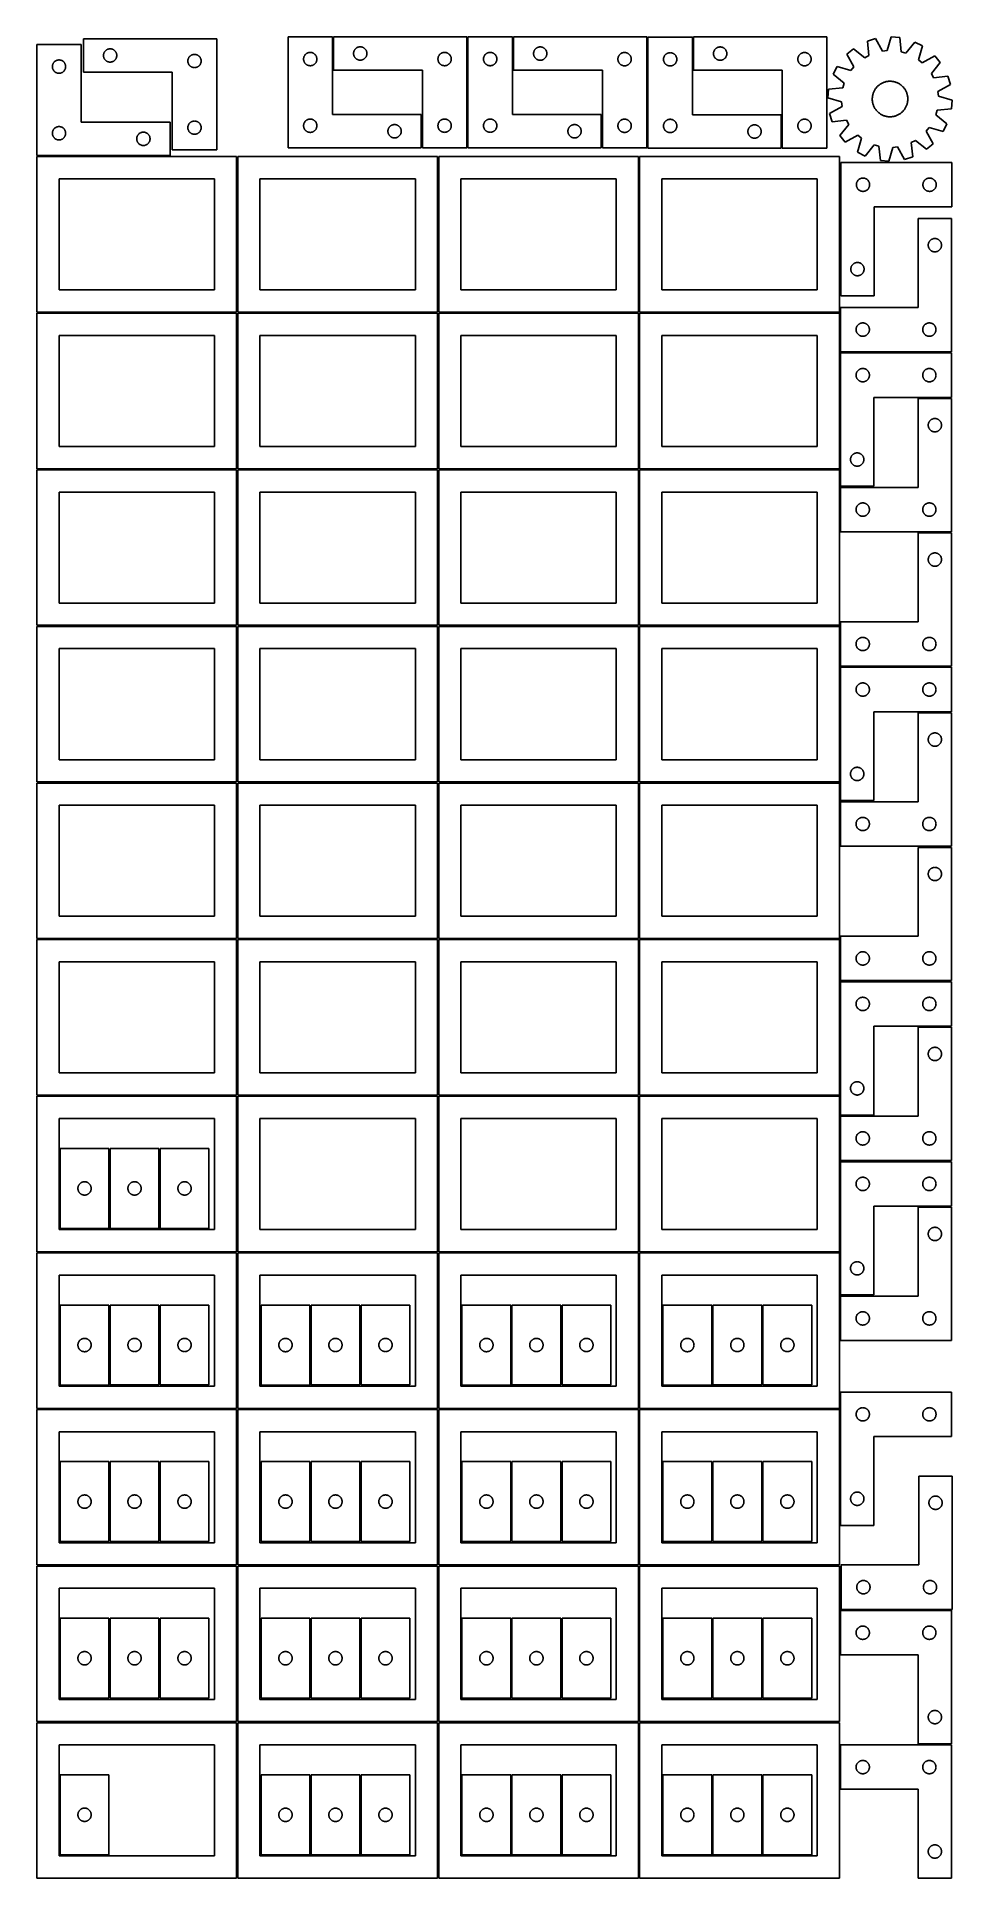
# Model space of a CAD drawing. Header units: millimetres. Extents: x 7 to 1243, y 7 to 2493.
import ezdxf

# ---------------------------------------------------------------- set-up
doc = ezdxf.new("R2010")
doc.units = ezdxf.units.MM
doc.layers.add('CUT', color=7, linetype='CONTINUOUS', true_color=0x000000)

msp = doc.modelspace()

# ---------------------------------------------------------------- linework, layer by layer
at = {"layer": 'CUT'}
for p, q in [((249.597256, 2490.814732), (69.597256, 2490.814732)), ((69.597256, 2490.814732), (69.597256, 2445.814732)), ((249.597256, 2340.814732), (249.597256, 2490.814732)), ((406.001494, 2493.454621), (346.001494, 2493.454621)), ((346.001494, 2493.454621), (346.001494, 2343.454621)), ((406.001494, 2388.454621), (406.001494, 2493.454621)), ((587.582668, 2493.482457), (407.582668, 2493.482457)), ((407.582668, 2493.482457), (407.582668, 2448.482457)), ((587.582668, 2343.482457), (587.582668, 2493.482457)), ((649.180205, 2493.475617), (589.180205, 2493.475617)), ((589.180205, 2493.475617), (589.180205, 2343.475617)), ((649.180205, 2388.475617), (649.180205, 2493.475617)), ((830.796657, 2493.335728), (650.796657, 2493.335728)), ((650.796657, 2493.335728), (650.796657, 2448.335728)), ((830.796657, 2343.335728), (830.796657, 2493.335728)), ((892.395873, 2493.099397), (832.395873, 2493.099397)), ((832.395873, 2493.099397), (832.395873, 2343.099397)), ((892.395873, 2388.099397), (892.395873, 2493.099397)), ((1073.91917, 2493.309361), (893.91917, 2493.309361)), ((893.91917, 2493.309361), (893.91917, 2448.309361)), ((1073.91917, 2343.309361), (1073.91917, 2493.309361)), ((1139.822019, 2491.149174), (1128.817918, 2487.685762)), ((1128.817918, 2487.685762), (1130.851102, 2468.416393)), ((1149.191699, 2474.188882), (1139.822019, 2491.149174)), ((1161.079317, 2493.46626), (1155.583666, 2474.885618)), ((1172.571171, 2492.454949), (1161.079317, 2493.46626)), ((1174.737204, 2473.20006), (1172.571171, 2492.454949)), ((66.520965, 2483.251496), (6.520965, 2483.251496)), ((6.520965, 2483.251496), (6.520965, 2333.251496)), ((34.765152, 2462.078564), (35.346229, 2462.1745)), ((35.346229, 2462.1745), (35.932336, 2462.232227)), ((35.932336, 2462.232227), (36.520965, 2462.251496)), ((36.520965, 2462.251496), (37.109593, 2462.232227)), ((37.109593, 2462.232227), (37.6957, 2462.1745)), ((37.6957, 2462.1745), (38.276778, 2462.078564)), ((66.520965, 2378.251496), (66.520965, 2483.251496)), ((96.597256, 2468.314732), (96.616525, 2468.90336)), ((96.616525, 2467.726104), (96.597256, 2468.314732)), ((96.616525, 2468.90336), (96.674252, 2469.489468)), ((96.674252, 2467.139996), (96.616525, 2467.726104)), ((96.674252, 2469.489468), (96.770188, 2470.070545)), ((96.770188, 2466.558919), (96.674252, 2467.139996)), ((96.770188, 2470.070545), (96.903923, 2470.644104)), ((96.903923, 2465.985361), (96.770188, 2466.558919)), ((96.903923, 2470.644104), (97.074884, 2471.207687)), ((97.074884, 2465.421777), (96.903923, 2465.985361)), ((97.074884, 2471.207687), (97.28234, 2471.758883)), ((97.28234, 2464.870581), (97.074884, 2465.421777)), ((97.28234, 2471.758883), (97.525401, 2472.29533)), ((97.525401, 2464.334134), (97.28234, 2464.870581)), ((97.525401, 2472.29533), (97.803027, 2472.814732)), ((97.803027, 2463.814732), (97.525401, 2464.334134)), ((97.803027, 2472.814732), (98.114029, 2473.314864)), ((98.114029, 2463.3146), (97.803027, 2463.814732)), ((98.114029, 2473.314864), (98.457075, 2473.793585)), ((98.457075, 2462.835879), (98.114029, 2463.3146)), ((98.457075, 2473.793585), (98.830697, 2474.248845)), ((98.830697, 2462.38062), (98.457075, 2462.835879)), ((98.830697, 2474.248845), (99.233294, 2474.678693)), ((99.233294, 2461.950771), (98.830697, 2462.38062)), ((99.233294, 2474.678693), (99.663143, 2475.08129)), ((99.663143, 2475.08129), (100.118403, 2475.454912)), ((100.118403, 2475.454912), (100.597123, 2475.797959)), ((100.597123, 2475.797959), (101.097256, 2476.108961)), ((101.097256, 2476.108961), (101.616657, 2476.386587)), ((101.616657, 2476.386587), (102.153105, 2476.629648)), ((102.153105, 2476.629648), (102.7043, 2476.837103)), ((102.7043, 2476.837103), (103.267884, 2477.008065)), ((103.267884, 2477.008065), (103.841443, 2477.1418)), ((103.841443, 2477.1418), (104.42252, 2477.237736)), ((104.42252, 2477.237736), (105.008627, 2477.295462)), ((105.008627, 2477.295462), (105.597256, 2477.314732)), ((105.597256, 2477.314732), (106.185884, 2477.295462)), ((106.185884, 2477.295462), (106.771991, 2477.237736)), ((106.771991, 2477.237736), (107.353068, 2477.1418)), ((107.353068, 2477.1418), (107.926627, 2477.008065)), ((107.926627, 2477.008065), (108.490211, 2476.837103)), ((108.490211, 2476.837103), (109.041406, 2476.629648)), ((109.041406, 2476.629648), (109.577854, 2476.386587)), ((109.577854, 2476.386587), (110.097256, 2476.108961)), ((110.097256, 2476.108961), (110.597388, 2475.797959)), ((110.597388, 2475.797959), (111.076108, 2475.454912)), ((111.076108, 2475.454912), (111.531368, 2475.08129)), ((111.531368, 2475.08129), (111.961217, 2474.678693)), ((111.961217, 2474.678693), (112.363814, 2474.248845)), ((112.363814, 2462.38062), (111.961217, 2461.950771)), ((112.363814, 2474.248845), (112.737436, 2473.793585)), ((112.737436, 2462.835879), (112.363814, 2462.38062)), ((112.737436, 2473.793585), (113.080482, 2473.314864)), ((113.080482, 2463.3146), (112.737436, 2462.835879)), ((113.080482, 2473.314864), (113.391484, 2472.814732)), ((113.391484, 2463.814732), (113.080482, 2463.3146)), ((113.391484, 2472.814732), (113.66911, 2472.29533)), ((113.66911, 2464.334134), (113.391484, 2463.814732)), ((113.66911, 2472.29533), (113.912171, 2471.758883)), ((113.912171, 2464.870581), (113.66911, 2464.334134)), ((113.912171, 2471.758883), (114.119627, 2471.207687)), ((114.119627, 2465.421777), (113.912171, 2464.870581)), ((114.119627, 2471.207687), (114.290588, 2470.644104)), ((114.290588, 2465.985361), (114.119627, 2465.421777)), ((114.290588, 2470.644104), (114.424323, 2470.070545)), ((114.424323, 2466.558919), (114.290588, 2465.985361)), ((114.424323, 2470.070545), (114.520259, 2469.489468)), ((114.520259, 2467.139996), (114.424323, 2466.558919)), ((114.520259, 2469.489468), (114.577986, 2468.90336)), ((114.577986, 2467.726104), (114.520259, 2467.139996)), ((114.577986, 2468.90336), (114.597256, 2468.314732)), ((114.597256, 2468.314732), (114.577986, 2467.726104)), ((210.674252, 2461.989468), (210.770188, 2462.570545)), ((210.770188, 2462.570545), (210.903923, 2463.144104)), ((210.903923, 2463.144104), (211.074884, 2463.707687)), ((211.074884, 2463.707687), (211.28234, 2464.258883)), ((211.28234, 2464.258883), (211.525401, 2464.79533)), ((211.525401, 2464.79533), (211.803027, 2465.314732)), ((211.803027, 2465.314732), (212.114029, 2465.814864)), ((212.114029, 2465.814864), (212.457075, 2466.293585)), ((212.457075, 2466.293585), (212.830697, 2466.748845)), ((212.830697, 2466.748845), (213.233294, 2467.178693)), ((213.233294, 2467.178693), (213.663143, 2467.58129)), ((213.663143, 2467.58129), (214.118403, 2467.954912)), ((214.118403, 2467.954912), (214.597123, 2468.297959)), ((214.597123, 2468.297959), (215.097256, 2468.608961)), ((215.097256, 2468.608961), (215.616657, 2468.886587)), ((215.616657, 2468.886587), (216.153105, 2469.129648)), ((216.153105, 2469.129648), (216.7043, 2469.337103)), ((216.7043, 2469.337103), (217.267884, 2469.508065)), ((217.267884, 2469.508065), (217.841443, 2469.6418)), ((217.841443, 2469.6418), (218.42252, 2469.737736)), ((218.42252, 2469.737736), (219.008627, 2469.795462)), ((219.008627, 2469.795462), (219.597256, 2469.814732)), ((219.597256, 2469.814732), (220.185884, 2469.795462)), ((220.185884, 2469.795462), (220.771991, 2469.737736)), ((220.771991, 2469.737736), (221.353068, 2469.6418)), ((221.353068, 2469.6418), (221.926627, 2469.508065)), ((221.926627, 2469.508065), (222.490211, 2469.337103)), ((222.490211, 2469.337103), (223.041406, 2469.129648)), ((223.041406, 2469.129648), (223.577854, 2468.886587)), ((223.577854, 2468.886587), (224.097256, 2468.608961)), ((224.097256, 2468.608961), (224.597388, 2468.297959)), ((224.597388, 2468.297959), (225.076108, 2467.954912)), ((225.076108, 2467.954912), (225.531368, 2467.58129)), ((225.531368, 2467.58129), (225.961217, 2467.178693)), ((225.961217, 2467.178693), (226.363814, 2466.748845)), ((226.363814, 2466.748845), (226.737436, 2466.293585)), ((226.737436, 2466.293585), (227.080482, 2465.814864)), ((227.080482, 2465.814864), (227.391484, 2465.314732)), ((227.391484, 2465.314732), (227.66911, 2464.79533)), ((227.66911, 2464.79533), (227.912171, 2464.258883)), ((227.912171, 2464.258883), (228.119627, 2463.707687)), ((228.119627, 2463.707687), (228.290588, 2463.144104)), ((228.290588, 2463.144104), (228.424323, 2462.570545)), ((228.424323, 2462.570545), (228.520259, 2461.989468)), ((367.001494, 2463.454621), (367.020764, 2464.043249)), ((367.020764, 2462.865993), (367.001494, 2463.454621)), ((367.020764, 2464.043249), (367.078491, 2464.629357)), ((367.078491, 2462.279885), (367.020764, 2462.865993)), ((367.078491, 2464.629357), (367.174427, 2465.210434)), ((367.174427, 2461.698808), (367.078491, 2462.279885)), ((367.174427, 2465.210434), (367.308162, 2465.783993)), ((367.308162, 2465.783993), (367.479123, 2466.347576)), ((367.479123, 2466.347576), (367.686579, 2466.898772)), ((367.686579, 2466.898772), (367.92964, 2467.435219)), ((367.92964, 2467.435219), (368.207266, 2467.954621)), ((368.207266, 2467.954621), (368.518268, 2468.454753)), ((368.518268, 2468.454753), (368.861314, 2468.933474)), ((368.861314, 2468.933474), (369.234936, 2469.388734)), ((369.234936, 2469.388734), (369.637533, 2469.818582)), ((369.637533, 2469.818582), (370.067382, 2470.221179)), ((370.067382, 2470.221179), (370.522642, 2470.594801)), ((370.522642, 2470.594801), (371.001362, 2470.937848)), ((371.001362, 2470.937848), (371.501494, 2471.24885)), ((371.501494, 2471.24885), (372.020896, 2471.526476)), ((372.020896, 2471.526476), (372.557344, 2471.769537)), ((372.557344, 2471.769537), (373.108539, 2471.976992)), ((373.108539, 2471.976992), (373.672123, 2472.147954)), ((373.672123, 2472.147954), (374.245682, 2472.281689)), ((374.245682, 2472.281689), (374.826759, 2472.377625)), ((374.826759, 2472.377625), (375.412866, 2472.435352)), ((375.412866, 2472.435352), (376.001494, 2472.454621)), ((376.001494, 2472.454621), (376.590123, 2472.435352)), ((376.590123, 2472.435352), (377.17623, 2472.377625)), ((377.17623, 2472.377625), (377.757307, 2472.281689)), ((377.757307, 2472.281689), (378.330866, 2472.147954)), ((378.330866, 2472.147954), (378.89445, 2471.976992)), ((378.89445, 2471.976992), (379.445645, 2471.769537)), ((379.445645, 2471.769537), (379.982093, 2471.526476)), ((379.982093, 2471.526476), (380.501494, 2471.24885)), ((380.501494, 2471.24885), (381.001627, 2470.937848)), ((381.001627, 2470.937848), (381.480347, 2470.594801)), ((381.480347, 2470.594801), (381.935607, 2470.221179)), ((381.935607, 2470.221179), (382.365455, 2469.818582)), ((382.365455, 2469.818582), (382.768053, 2469.388734)), ((382.768053, 2469.388734), (383.141674, 2468.933474)), ((383.141674, 2468.933474), (383.484721, 2468.454753)), ((383.484721, 2468.454753), (383.795723, 2467.954621)), ((383.795723, 2467.954621), (384.073349, 2467.435219)), ((384.073349, 2467.435219), (384.31641, 2466.898772)), ((384.31641, 2466.898772), (384.523866, 2466.347576)), ((384.523866, 2466.347576), (384.694827, 2465.783993)), ((384.694827, 2465.783993), (384.828562, 2465.210434)), ((384.828562, 2465.210434), (384.924498, 2464.629357)), ((384.924498, 2462.279885), (384.828562, 2461.698808)), ((384.924498, 2464.629357), (384.982225, 2464.043249)), ((384.982225, 2462.865993), (384.924498, 2462.279885)), ((384.982225, 2464.043249), (385.001494, 2463.454621)), ((385.001494, 2463.454621), (384.982225, 2462.865993)), ((434.582668, 2470.982457), (434.601938, 2471.571085)), ((434.601938, 2470.393829), (434.582668, 2470.982457)), ((434.601938, 2471.571085), (434.659664, 2472.157193)), ((434.659664, 2469.807721), (434.601938, 2470.393829)), ((434.659664, 2472.157193), (434.755601, 2472.73827)), ((434.755601, 2469.226644), (434.659664, 2469.807721)), ((434.755601, 2472.73827), (434.889336, 2473.311828)), ((434.889336, 2468.653085), (434.755601, 2469.226644)), ((434.889336, 2473.311828), (435.060297, 2473.875412)), ((435.060297, 2468.089502), (434.889336, 2468.653085)), ((435.060297, 2473.875412), (435.267752, 2474.426608)), ((435.267752, 2467.538306), (435.060297, 2468.089502)), ((435.267752, 2474.426608), (435.510813, 2474.963055)), ((435.510813, 2467.001859), (435.267752, 2467.538306)), ((435.510813, 2474.963055), (435.788439, 2475.482457)), ((435.788439, 2466.482457), (435.510813, 2467.001859)), ((435.788439, 2475.482457), (436.099442, 2475.982589)), ((436.099442, 2465.982325), (435.788439, 2466.482457)), ((436.099442, 2475.982589), (436.442488, 2476.46131)), ((436.442488, 2465.503604), (436.099442, 2465.982325)), ((436.442488, 2476.46131), (436.81611, 2476.916569)), ((436.81611, 2465.048344), (436.442488, 2465.503604)), ((436.81611, 2476.916569), (437.218707, 2477.346418)), ((437.218707, 2464.618496), (436.81611, 2465.048344)), ((437.218707, 2477.346418), (437.648556, 2477.749015)), ((437.648556, 2464.215899), (437.218707, 2464.618496)), ((437.648556, 2477.749015), (438.103815, 2478.122637)), ((438.103815, 2463.842277), (437.648556, 2464.215899)), ((438.103815, 2478.122637), (438.582536, 2478.465683)), ((438.582536, 2463.49923), (438.103815, 2463.842277)), ((438.582536, 2478.465683), (439.082668, 2478.776685)), ((439.082668, 2463.188228), (438.582536, 2463.49923)), ((439.082668, 2478.776685), (439.60207, 2479.054311)), ((439.60207, 2462.910602), (439.082668, 2463.188228)), ((439.60207, 2479.054311), (440.138517, 2479.297373)), ((440.138517, 2462.667541), (439.60207, 2462.910602)), ((440.138517, 2479.297373), (440.689713, 2479.504828)), ((440.689713, 2462.460086), (440.138517, 2462.667541)), ((440.689713, 2479.504828), (441.253297, 2479.675789)), ((441.253297, 2462.289124), (440.689713, 2462.460086)), ((441.253297, 2479.675789), (441.826855, 2479.809524)), ((441.826855, 2462.155389), (441.253297, 2462.289124)), ((441.826855, 2479.809524), (442.407932, 2479.905461)), ((442.407932, 2462.059453), (441.826855, 2462.155389)), ((442.407932, 2479.905461), (442.99404, 2479.963187)), ((442.99404, 2479.963187), (443.582668, 2479.982457)), ((443.582668, 2479.982457), (444.171296, 2479.963187)), ((444.171296, 2479.963187), (444.757404, 2479.905461)), ((444.757404, 2479.905461), (445.338481, 2479.809524)), ((445.338481, 2462.155389), (444.757404, 2462.059453)), ((445.338481, 2479.809524), (445.91204, 2479.675789)), ((445.91204, 2462.289124), (445.338481, 2462.155389)), ((445.91204, 2479.675789), (446.475623, 2479.504828)), ((446.475623, 2462.460086), (445.91204, 2462.289124)), ((446.475623, 2479.504828), (447.026819, 2479.297373)), ((447.026819, 2462.667541), (446.475623, 2462.460086)), ((447.026819, 2479.297373), (447.563266, 2479.054311)), ((447.563266, 2462.910602), (447.026819, 2462.667541)), ((447.563266, 2479.054311), (448.082668, 2478.776685)), ((448.082668, 2463.188228), (447.563266, 2462.910602)), ((448.082668, 2478.776685), (448.5828, 2478.465683)), ((448.5828, 2463.49923), (448.082668, 2463.188228)), ((448.5828, 2478.465683), (449.061521, 2478.122637)), ((449.061521, 2463.842277), (448.5828, 2463.49923)), ((449.061521, 2478.122637), (449.51678, 2477.749015)), ((449.51678, 2464.215899), (449.061521, 2463.842277)), ((449.51678, 2477.749015), (449.946629, 2477.346418)), ((449.946629, 2464.618496), (449.51678, 2464.215899)), ((449.946629, 2477.346418), (450.349226, 2476.916569)), ((450.349226, 2465.048344), (449.946629, 2464.618496)), ((450.349226, 2476.916569), (450.722848, 2476.46131)), ((450.722848, 2465.503604), (450.349226, 2465.048344)), ((450.722848, 2476.46131), (451.065895, 2475.982589)), ((451.065895, 2465.982325), (450.722848, 2465.503604)), ((451.065895, 2475.982589), (451.376897, 2475.482457)), ((451.376897, 2466.482457), (451.065895, 2465.982325)), ((451.376897, 2475.482457), (451.654523, 2474.963055)), ((451.654523, 2467.001859), (451.376897, 2466.482457)), ((451.654523, 2474.963055), (451.897584, 2474.426608)), ((451.897584, 2467.538306), (451.654523, 2467.001859)), ((451.897584, 2474.426608), (452.105039, 2473.875412)), ((452.105039, 2468.089502), (451.897584, 2467.538306)), ((452.105039, 2473.875412), (452.276001, 2473.311828)), ((452.276001, 2468.653085), (452.105039, 2468.089502)), ((452.276001, 2473.311828), (452.409736, 2472.73827)), ((452.409736, 2469.226644), (452.276001, 2468.653085)), ((452.409736, 2472.73827), (452.505672, 2472.157193)), ((452.505672, 2469.807721), (452.409736, 2469.226644)), ((452.505672, 2472.157193), (452.563398, 2471.571085)), ((452.563398, 2470.393829), (452.505672, 2469.807721)), ((452.563398, 2471.571085), (452.582668, 2470.982457)), ((452.582668, 2470.982457), (452.563398, 2470.393829)), ((548.582668, 2463.482457), (548.601938, 2464.071085)), ((548.601938, 2462.893829), (548.582668, 2463.482457)), ((548.601938, 2464.071085), (548.659664, 2464.657193)), ((548.659664, 2462.307721), (548.601938, 2462.893829)), ((548.659664, 2464.657193), (548.755601, 2465.23827)), ((548.755601, 2461.726644), (548.659664, 2462.307721)), ((548.755601, 2465.23827), (548.889336, 2465.811828)), ((548.889336, 2465.811828), (549.060297, 2466.375412)), ((549.060297, 2466.375412), (549.267752, 2466.926608)), ((549.267752, 2466.926608), (549.510813, 2467.463055)), ((549.510813, 2467.463055), (549.788439, 2467.982457)), ((549.788439, 2467.982457), (550.099442, 2468.482589)), ((550.099442, 2468.482589), (550.442488, 2468.96131)), ((550.442488, 2468.96131), (550.81611, 2469.416569)), ((550.81611, 2469.416569), (551.218707, 2469.846418)), ((551.218707, 2469.846418), (551.648556, 2470.249015)), ((551.648556, 2470.249015), (552.103815, 2470.622637)), ((552.103815, 2470.622637), (552.582536, 2470.965683)), ((552.582536, 2470.965683), (553.082668, 2471.276685)), ((553.082668, 2471.276685), (553.60207, 2471.554311)), ((553.60207, 2471.554311), (554.138517, 2471.797373)), ((554.138517, 2471.797373), (554.689713, 2472.004828)), ((554.689713, 2472.004828), (555.253297, 2472.175789)), ((555.253297, 2472.175789), (555.826855, 2472.309524)), ((555.826855, 2472.309524), (556.407932, 2472.405461)), ((556.407932, 2472.405461), (556.99404, 2472.463187)), ((556.99404, 2472.463187), (557.582668, 2472.482457)), ((557.582668, 2472.482457), (558.171296, 2472.463187)), ((558.171296, 2472.463187), (558.757404, 2472.405461)), ((558.757404, 2472.405461), (559.338481, 2472.309524)), ((559.338481, 2472.309524), (559.91204, 2472.175789)), ((559.91204, 2472.175789), (560.475623, 2472.004828)), ((560.475623, 2472.004828), (561.026819, 2471.797373)), ((561.026819, 2471.797373), (561.563266, 2471.554311)), ((561.563266, 2471.554311), (562.082668, 2471.276685)), ((562.082668, 2471.276685), (562.5828, 2470.965683)), ((562.5828, 2470.965683), (563.061521, 2470.622637)), ((563.061521, 2470.622637), (563.51678, 2470.249015)), ((563.51678, 2470.249015), (563.946629, 2469.846418)), ((563.946629, 2469.846418), (564.349226, 2469.416569)), ((564.349226, 2469.416569), (564.722848, 2468.96131)), ((564.722848, 2468.96131), (565.065895, 2468.482589)), ((565.065895, 2468.482589), (565.376897, 2467.982457)), ((565.376897, 2467.982457), (565.654523, 2467.463055)), ((565.654523, 2467.463055), (565.897584, 2466.926608)), ((565.897584, 2466.926608), (566.105039, 2466.375412)), ((566.105039, 2466.375412), (566.276001, 2465.811828)), ((566.276001, 2465.811828), (566.409736, 2465.23827)), ((566.409736, 2465.23827), (566.505672, 2464.657193)), ((566.505672, 2462.307721), (566.409736, 2461.726644)), ((566.505672, 2464.657193), (566.563398, 2464.071085)), ((566.563398, 2462.893829), (566.505672, 2462.307721)), ((566.563398, 2464.071085), (566.582668, 2463.482457)), ((566.582668, 2463.482457), (566.563398, 2462.893829)), ((610.180205, 2463.475617), (610.199475, 2464.064245)), ((610.199475, 2462.886989), (610.180205, 2463.475617)), ((610.199475, 2464.064245), (610.257202, 2464.650353)), ((610.257202, 2462.300882), (610.199475, 2462.886989)), ((610.257202, 2464.650353), (610.353138, 2465.23143)), ((610.353138, 2461.719804), (610.257202, 2462.300882)), ((610.353138, 2465.23143), (610.486873, 2465.804989)), ((610.486873, 2465.804989), (610.657834, 2466.368572)), ((610.657834, 2466.368572), (610.86529, 2466.919768)), ((610.86529, 2466.919768), (611.108351, 2467.456216)), ((611.108351, 2467.456216), (611.385977, 2467.975617)), ((611.385977, 2467.975617), (611.696979, 2468.475749)), ((611.696979, 2468.475749), (612.040025, 2468.95447)), ((612.040025, 2468.95447), (612.413647, 2469.40973)), ((612.413647, 2469.40973), (612.816244, 2469.839578)), ((612.816244, 2469.839578), (613.246093, 2470.242176)), ((613.246093, 2470.242176), (613.701352, 2470.615797)), ((613.701352, 2470.615797), (614.180073, 2470.958844)), ((614.180073, 2470.958844), (614.680205, 2471.269846)), ((614.680205, 2471.269846), (615.199607, 2471.547472)), ((615.199607, 2471.547472), (615.736054, 2471.790533)), ((615.736054, 2471.790533), (616.28725, 2471.997988)), ((616.28725, 2471.997988), (616.850834, 2472.16895)), ((616.850834, 2472.16895), (617.424392, 2472.302685)), ((617.424392, 2472.302685), (618.00547, 2472.398621)), ((618.00547, 2472.398621), (618.591577, 2472.456348)), ((618.591577, 2472.456348), (619.180205, 2472.475617)), ((619.180205, 2472.475617), (619.768834, 2472.456348)), ((619.768834, 2472.456348), (620.354941, 2472.398621)), ((620.354941, 2472.398621), (620.936018, 2472.302685)), ((620.936018, 2472.302685), (621.509577, 2472.16895)), ((621.509577, 2472.16895), (622.073161, 2471.997988)), ((622.073161, 2471.997988), (622.624356, 2471.790533)), ((622.624356, 2471.790533), (623.160804, 2471.547472)), ((623.160804, 2471.547472), (623.680205, 2471.269846)), ((623.680205, 2471.269846), (624.180337, 2470.958844)), ((624.180337, 2470.958844), (624.659058, 2470.615797)), ((624.659058, 2470.615797), (625.114318, 2470.242176)), ((625.114318, 2470.242176), (625.544166, 2469.839578)), ((625.544166, 2469.839578), (625.946764, 2469.40973)), ((625.946764, 2469.40973), (626.320385, 2468.95447)), ((626.320385, 2468.95447), (626.663432, 2468.475749)), ((626.663432, 2468.475749), (626.974434, 2467.975617)), ((626.974434, 2467.975617), (627.25206, 2467.456216)), ((627.25206, 2467.456216), (627.495121, 2466.919768)), ((627.495121, 2466.919768), (627.702577, 2466.368572)), ((627.702577, 2466.368572), (627.873538, 2465.804989)), ((627.873538, 2465.804989), (628.007273, 2465.23143)), ((628.007273, 2465.23143), (628.103209, 2464.650353)), ((628.103209, 2462.300882), (628.007273, 2461.719804)), ((628.103209, 2464.650353), (628.160936, 2464.064245)), ((628.160936, 2462.886989), (628.103209, 2462.300882)), ((628.160936, 2464.064245), (628.180205, 2463.475617)), ((628.180205, 2463.475617), (628.160936, 2462.886989)), ((677.796657, 2470.835728), (677.815927, 2471.424356)), ((677.815927, 2470.2471), (677.796657, 2470.835728)), ((677.815927, 2471.424356), (677.873654, 2472.010464)), ((677.873654, 2469.660993), (677.815927, 2470.2471)), ((677.873654, 2472.010464), (677.96959, 2472.591541)), ((677.96959, 2469.079915), (677.873654, 2469.660993)), ((677.96959, 2472.591541), (678.103325, 2473.1651)), ((678.103325, 2468.506357), (677.96959, 2469.079915)), ((678.103325, 2473.1651), (678.274286, 2473.728683)), ((678.274286, 2467.942773), (678.103325, 2468.506357)), ((678.274286, 2473.728683), (678.481742, 2474.279879)), ((678.481742, 2467.391577), (678.274286, 2467.942773)), ((678.481742, 2474.279879), (678.724803, 2474.816326)), ((678.724803, 2466.85513), (678.481742, 2467.391577)), ((678.724803, 2474.816326), (679.002429, 2475.335728)), ((679.002429, 2466.335728), (678.724803, 2466.85513)), ((679.002429, 2475.335728), (679.313431, 2475.83586)), ((679.313431, 2465.835596), (679.002429, 2466.335728)), ((679.313431, 2475.83586), (679.656477, 2476.314581)), ((679.656477, 2465.356875), (679.313431, 2465.835596)), ((679.656477, 2476.314581), (680.030099, 2476.769841)), ((680.030099, 2464.901616), (679.656477, 2465.356875)), ((680.030099, 2476.769841), (680.432696, 2477.199689)), ((680.432696, 2464.471767), (680.030099, 2464.901616)), ((680.432696, 2477.199689), (680.862545, 2477.602287)), ((680.862545, 2464.06917), (680.432696, 2464.471767)), ((680.862545, 2477.602287), (681.317804, 2477.975908)), ((681.317804, 2463.695548), (680.862545, 2464.06917)), ((681.317804, 2477.975908), (681.796525, 2478.318955)), ((681.796525, 2463.352502), (681.317804, 2463.695548)), ((681.796525, 2478.318955), (682.296657, 2478.629957)), ((682.296657, 2463.0415), (681.796525, 2463.352502)), ((682.296657, 2478.629957), (682.816059, 2478.907583)), ((682.816059, 2462.763874), (682.296657, 2463.0415)), ((682.816059, 2478.907583), (683.352506, 2479.150644)), ((683.352506, 2462.520812), (682.816059, 2462.763874)), ((683.352506, 2479.150644), (683.903702, 2479.358099)), ((683.903702, 2462.313357), (683.352506, 2462.520812)), ((683.903702, 2479.358099), (684.467286, 2479.529061)), ((684.467286, 2462.142396), (683.903702, 2462.313357)), ((684.467286, 2479.529061), (685.040844, 2479.662796)), ((685.040844, 2462.008661), (684.467286, 2462.142396)), ((685.040844, 2479.662796), (685.621922, 2479.758732)), ((685.621922, 2479.758732), (686.208029, 2479.816459)), ((686.208029, 2479.816459), (686.796657, 2479.835728)), ((686.796657, 2479.835728), (687.385286, 2479.816459)), ((687.385286, 2479.816459), (687.971393, 2479.758732)), ((687.971393, 2479.758732), (688.55247, 2479.662796)), ((688.55247, 2479.662796), (689.126029, 2479.529061)), ((689.126029, 2462.142396), (688.55247, 2462.008661)), ((689.126029, 2479.529061), (689.689613, 2479.358099)), ((689.689613, 2462.313357), (689.126029, 2462.142396)), ((689.689613, 2479.358099), (690.240808, 2479.150644)), ((690.240808, 2462.520812), (689.689613, 2462.313357)), ((690.240808, 2479.150644), (690.777256, 2478.907583)), ((690.777256, 2462.763874), (690.240808, 2462.520812)), ((690.777256, 2478.907583), (691.296657, 2478.629957)), ((691.296657, 2463.0415), (690.777256, 2462.763874)), ((691.296657, 2478.629957), (691.796789, 2478.318955)), ((691.796789, 2463.352502), (691.296657, 2463.0415)), ((691.796789, 2478.318955), (692.27551, 2477.975908)), ((692.27551, 2463.695548), (691.796789, 2463.352502)), ((692.27551, 2477.975908), (692.73077, 2477.602287)), ((692.73077, 2464.06917), (692.27551, 2463.695548)), ((692.73077, 2477.602287), (693.160618, 2477.199689)), ((693.160618, 2464.471767), (692.73077, 2464.06917)), ((693.160618, 2477.199689), (693.563216, 2476.769841)), ((693.563216, 2464.901616), (693.160618, 2464.471767)), ((693.563216, 2476.769841), (693.936837, 2476.314581)), ((693.936837, 2465.356875), (693.563216, 2464.901616)), ((693.936837, 2476.314581), (694.279884, 2475.83586)), ((694.279884, 2465.835596), (693.936837, 2465.356875)), ((694.279884, 2475.83586), (694.590886, 2475.335728)), ((694.590886, 2466.335728), (694.279884, 2465.835596)), ((694.590886, 2475.335728), (694.868512, 2474.816326)), ((694.868512, 2466.85513), (694.590886, 2466.335728)), ((694.868512, 2474.816326), (695.111573, 2474.279879)), ((695.111573, 2467.391577), (694.868512, 2466.85513)), ((695.111573, 2474.279879), (695.319029, 2473.728683)), ((695.319029, 2467.942773), (695.111573, 2467.391577)), ((695.319029, 2473.728683), (695.48999, 2473.1651)), ((695.48999, 2468.506357), (695.319029, 2467.942773)), ((695.48999, 2473.1651), (695.623725, 2472.591541)), ((695.623725, 2469.079915), (695.48999, 2468.506357)), ((695.623725, 2472.591541), (695.719661, 2472.010464)), ((695.719661, 2469.660993), (695.623725, 2469.079915)), ((695.719661, 2472.010464), (695.777388, 2471.424356)), ((695.777388, 2470.2471), (695.719661, 2469.660993)), ((695.777388, 2471.424356), (695.796657, 2470.835728)), ((695.796657, 2470.835728), (695.777388, 2470.2471)), ((791.796657, 2463.335728), (791.815927, 2463.924356)), ((791.815927, 2462.7471), (791.796657, 2463.335728)), ((791.815927, 2463.924356), (791.873654, 2464.510464)), ((791.873654, 2462.160993), (791.815927, 2462.7471)), ((791.873654, 2464.510464), (791.96959, 2465.091541)), ((791.96959, 2461.579915), (791.873654, 2462.160993)), ((791.96959, 2465.091541), (792.103325, 2465.6651)), ((792.103325, 2465.6651), (792.274286, 2466.228683)), ((792.274286, 2466.228683), (792.481742, 2466.779879)), ((792.481742, 2466.779879), (792.724803, 2467.316326)), ((792.724803, 2467.316326), (793.002429, 2467.835728)), ((793.002429, 2467.835728), (793.313431, 2468.33586)), ((793.313431, 2468.33586), (793.656477, 2468.814581)), ((793.656477, 2468.814581), (794.030099, 2469.269841)), ((794.030099, 2469.269841), (794.432696, 2469.699689)), ((794.432696, 2469.699689), (794.862545, 2470.102287)), ((794.862545, 2470.102287), (795.317804, 2470.475908)), ((795.317804, 2470.475908), (795.796525, 2470.818955)), ((795.796525, 2470.818955), (796.296657, 2471.129957)), ((796.296657, 2471.129957), (796.816059, 2471.407583)), ((796.816059, 2471.407583), (797.352506, 2471.650644)), ((797.352506, 2471.650644), (797.903702, 2471.858099)), ((797.903702, 2471.858099), (798.467286, 2472.029061)), ((798.467286, 2472.029061), (799.040844, 2472.162796)), ((799.040844, 2472.162796), (799.621922, 2472.258732)), ((799.621922, 2472.258732), (800.208029, 2472.316459)), ((800.208029, 2472.316459), (800.796657, 2472.335728)), ((800.796657, 2472.335728), (801.385286, 2472.316459)), ((801.385286, 2472.316459), (801.971393, 2472.258732)), ((801.971393, 2472.258732), (802.55247, 2472.162796)), ((802.55247, 2472.162796), (803.126029, 2472.029061)), ((803.126029, 2472.029061), (803.689613, 2471.858099)), ((803.689613, 2471.858099), (804.240808, 2471.650644)), ((804.240808, 2471.650644), (804.777256, 2471.407583)), ((804.777256, 2471.407583), (805.296657, 2471.129957)), ((805.296657, 2471.129957), (805.796789, 2470.818955)), ((805.796789, 2470.818955), (806.27551, 2470.475908)), ((806.27551, 2470.475908), (806.73077, 2470.102287)), ((806.73077, 2470.102287), (807.160618, 2469.699689)), ((807.160618, 2469.699689), (807.563216, 2469.269841)), ((807.563216, 2469.269841), (807.936837, 2468.814581)), ((807.936837, 2468.814581), (808.279884, 2468.33586)), ((808.279884, 2468.33586), (808.590886, 2467.835728)), ((808.590886, 2467.835728), (808.868512, 2467.316326)), ((808.868512, 2467.316326), (809.111573, 2466.779879)), ((809.111573, 2466.779879), (809.319029, 2466.228683)), ((809.319029, 2466.228683), (809.48999, 2465.6651)), ((809.48999, 2465.6651), (809.623725, 2465.091541)), ((809.623725, 2465.091541), (809.719661, 2464.510464)), ((809.719661, 2462.160993), (809.623725, 2461.579915)), ((809.719661, 2464.510464), (809.777388, 2463.924356)), ((809.777388, 2462.7471), (809.719661, 2462.160993)), ((809.777388, 2463.924356), (809.796657, 2463.335728)), ((809.796657, 2463.335728), (809.777388, 2462.7471)), ((853.395873, 2463.099397), (853.415143, 2463.688025)), ((853.415143, 2462.510768), (853.395873, 2463.099397)), ((853.415143, 2463.688025), (853.472869, 2464.274132)), ((853.472869, 2461.924661), (853.415143, 2462.510768)), ((853.472869, 2464.274132), (853.568806, 2464.855209)), ((853.568806, 2464.855209), (853.702541, 2465.428768)), ((853.702541, 2465.428768), (853.873502, 2465.992352)), ((853.873502, 2465.992352), (854.080957, 2466.543547)), ((854.080957, 2466.543547), (854.324018, 2467.079995)), ((854.324018, 2467.079995), (854.601644, 2467.599397)), ((854.601644, 2467.599397), (854.912647, 2468.099529)), ((854.912647, 2468.099529), (855.255693, 2468.578249)), ((855.255693, 2468.578249), (855.629315, 2469.033509)), ((855.629315, 2469.033509), (856.031912, 2469.463358)), ((856.031912, 2469.463358), (856.461761, 2469.865955)), ((856.461761, 2469.865955), (856.91702, 2470.239577)), ((856.91702, 2470.239577), (857.395741, 2470.582623)), ((857.395741, 2470.582623), (857.895873, 2470.893625)), ((857.895873, 2470.893625), (858.415275, 2471.171251)), ((858.415275, 2471.171251), (858.951722, 2471.414312)), ((858.951722, 2471.414312), (859.502918, 2471.621768)), ((859.502918, 2471.621768), (860.066502, 2471.792729)), ((860.066502, 2471.792729), (860.64006, 2471.926464)), ((860.64006, 2471.926464), (861.221137, 2472.0224)), ((861.221137, 2472.0224), (861.807245, 2472.080127)), ((861.807245, 2472.080127), (862.395873, 2472.099397)), ((862.395873, 2472.099397), (862.984501, 2472.080127)), ((862.984501, 2472.080127), (863.570609, 2472.0224)), ((863.570609, 2472.0224), (864.151686, 2471.926464)), ((864.151686, 2471.926464), (864.725244, 2471.792729)), ((864.725244, 2471.792729), (865.288828, 2471.621768)), ((865.288828, 2471.621768), (865.840024, 2471.414312)), ((865.840024, 2471.414312), (866.376471, 2471.171251)), ((866.376471, 2471.171251), (866.895873, 2470.893625)), ((866.895873, 2470.893625), (867.396005, 2470.582623)), ((867.396005, 2470.582623), (867.874726, 2470.239577)), ((867.874726, 2470.239577), (868.329985, 2469.865955)), ((868.329985, 2469.865955), (868.759834, 2469.463358)), ((868.759834, 2469.463358), (869.162431, 2469.033509)), ((869.162431, 2469.033509), (869.536053, 2468.578249)), ((869.536053, 2468.578249), (869.8791, 2468.099529)), ((869.8791, 2468.099529), (870.190102, 2467.599397)), ((870.190102, 2467.599397), (870.467728, 2467.079995)), ((870.467728, 2467.079995), (870.710789, 2466.543547)), ((870.710789, 2466.543547), (870.918244, 2465.992352)), ((870.918244, 2465.992352), (871.089206, 2465.428768)), ((871.089206, 2465.428768), (871.222941, 2464.855209)), ((871.222941, 2464.855209), (871.318877, 2464.274132)), ((871.318877, 2464.274132), (871.376603, 2463.688025)), ((871.376603, 2462.510768), (871.318877, 2461.924661)), ((871.376603, 2463.688025), (871.395873, 2463.099397)), ((871.395873, 2463.099397), (871.376603, 2462.510768)), ((920.91917, 2470.809361), (920.93844, 2471.397989)), ((920.93844, 2470.220733), (920.91917, 2470.809361)), ((920.93844, 2471.397989), (920.996166, 2471.984097)), ((920.996166, 2469.634625), (920.93844, 2470.220733)), ((920.996166, 2471.984097), (921.092103, 2472.565174)), ((921.092103, 2469.053548), (920.996166, 2469.634625)), ((921.092103, 2472.565174), (921.225838, 2473.138732)), ((921.225838, 2468.47999), (921.092103, 2469.053548)), ((921.225838, 2473.138732), (921.396799, 2473.702316)), ((921.396799, 2467.916406), (921.225838, 2468.47999)), ((921.396799, 2473.702316), (921.604254, 2474.253512)), ((921.604254, 2467.36521), (921.396799, 2467.916406)), ((921.604254, 2474.253512), (921.847316, 2474.789959)), ((921.847316, 2466.828763), (921.604254, 2467.36521)), ((921.847316, 2474.789959), (922.124942, 2475.309361)), ((922.124942, 2466.309361), (921.847316, 2466.828763)), ((922.124942, 2475.309361), (922.435944, 2475.809493)), ((922.435944, 2465.809229), (922.124942, 2466.309361)), ((922.435944, 2475.809493), (922.77899, 2476.288214)), ((922.77899, 2465.330508), (922.435944, 2465.809229)), ((922.77899, 2476.288214), (923.152612, 2476.743473)), ((923.152612, 2464.875249), (922.77899, 2465.330508)), ((923.152612, 2476.743473), (923.555209, 2477.173322)), ((923.555209, 2464.4454), (923.152612, 2464.875249)), ((923.555209, 2477.173322), (923.985058, 2477.575919)), ((923.985058, 2464.042803), (923.555209, 2464.4454)), ((923.985058, 2477.575919), (924.440317, 2477.949541)), ((924.440317, 2463.669181), (923.985058, 2464.042803)), ((924.440317, 2477.949541), (924.919038, 2478.292588)), ((924.919038, 2463.326135), (924.440317, 2463.669181)), ((924.919038, 2478.292588), (925.41917, 2478.60359)), ((925.41917, 2463.015132), (924.919038, 2463.326135)), ((925.41917, 2478.60359), (925.938572, 2478.881216)), ((925.938572, 2462.737506), (925.41917, 2463.015132)), ((925.938572, 2478.881216), (926.475019, 2479.124277)), ((926.475019, 2462.494445), (925.938572, 2462.737506)), ((926.475019, 2479.124277), (927.026215, 2479.331732)), ((927.026215, 2462.28699), (926.475019, 2462.494445)), ((927.026215, 2479.331732), (927.589799, 2479.502694)), ((927.589799, 2462.116029), (927.026215, 2462.28699)), ((927.589799, 2479.502694), (928.163357, 2479.636429)), ((928.163357, 2461.982294), (927.589799, 2462.116029)), ((928.163357, 2479.636429), (928.744434, 2479.732365)), ((928.744434, 2479.732365), (929.330542, 2479.790091)), ((929.330542, 2479.790091), (929.91917, 2479.809361)), ((929.91917, 2479.809361), (930.507798, 2479.790091)), ((930.507798, 2479.790091), (931.093906, 2479.732365)), ((931.093906, 2479.732365), (931.674983, 2479.636429)), ((931.674983, 2479.636429), (932.248542, 2479.502694)), ((932.248542, 2462.116029), (931.674983, 2461.982294)), ((932.248542, 2479.502694), (932.812125, 2479.331732)), ((932.812125, 2462.28699), (932.248542, 2462.116029)), ((932.812125, 2479.331732), (933.363321, 2479.124277)), ((933.363321, 2462.494445), (932.812125, 2462.28699)), ((933.363321, 2479.124277), (933.899768, 2478.881216)), ((933.899768, 2462.737506), (933.363321, 2462.494445)), ((933.899768, 2478.881216), (934.41917, 2478.60359)), ((934.41917, 2463.015132), (933.899768, 2462.737506)), ((934.41917, 2478.60359), (934.919302, 2478.292588)), ((934.919302, 2463.326135), (934.41917, 2463.015132)), ((934.919302, 2478.292588), (935.398023, 2477.949541)), ((935.398023, 2463.669181), (934.919302, 2463.326135)), ((935.398023, 2477.949541), (935.853283, 2477.575919)), ((935.853283, 2464.042803), (935.398023, 2463.669181)), ((935.853283, 2477.575919), (936.283131, 2477.173322)), ((936.283131, 2464.4454), (935.853283, 2464.042803)), ((936.283131, 2477.173322), (936.685728, 2476.743473)), ((936.685728, 2464.875249), (936.283131, 2464.4454)), ((936.685728, 2476.743473), (937.05935, 2476.288214)), ((937.05935, 2465.330508), (936.685728, 2464.875249)), ((937.05935, 2476.288214), (937.402397, 2475.809493)), ((937.402397, 2465.809229), (937.05935, 2465.330508)), ((937.402397, 2475.809493), (937.713399, 2475.309361)), ((937.713399, 2466.309361), (937.402397, 2465.809229)), ((937.713399, 2475.309361), (937.991025, 2474.789959)), ((937.991025, 2466.828763), (937.713399, 2466.309361)), ((937.991025, 2474.789959), (938.234086, 2474.253512)), ((938.234086, 2467.36521), (937.991025, 2466.828763)), ((938.234086, 2474.253512), (938.441541, 2473.702316)), ((938.441541, 2467.916406), (938.234086, 2467.36521)), ((938.441541, 2473.702316), (938.612503, 2473.138732)), ((938.612503, 2468.47999), (938.441541, 2467.916406)), ((938.612503, 2473.138732), (938.746238, 2472.565174)), ((938.746238, 2469.053548), (938.612503, 2468.47999)), ((938.746238, 2472.565174), (938.842174, 2471.984097)), ((938.842174, 2469.634625), (938.746238, 2469.053548)), ((938.842174, 2471.984097), (938.8999, 2471.397989)), ((938.8999, 2470.220733), (938.842174, 2469.634625)), ((938.8999, 2471.397989), (938.91917, 2470.809361)), ((938.91917, 2470.809361), (938.8999, 2470.220733)), ((1034.91917, 2463.309361), (1034.93844, 2463.897989)), ((1034.93844, 2462.720733), (1034.91917, 2463.309361)), ((1034.93844, 2463.897989), (1034.996166, 2464.484097)), ((1034.996166, 2462.134625), (1034.93844, 2462.720733)), ((1034.996166, 2464.484097), (1035.092103, 2465.065174)), ((1035.092103, 2461.553548), (1034.996166, 2462.134625)), ((1035.092103, 2465.065174), (1035.225838, 2465.638732)), ((1035.225838, 2465.638732), (1035.396799, 2466.202316)), ((1035.396799, 2466.202316), (1035.604254, 2466.753512)), ((1035.604254, 2466.753512), (1035.847316, 2467.289959)), ((1035.847316, 2467.289959), (1036.124942, 2467.809361)), ((1036.124942, 2467.809361), (1036.435944, 2468.309493)), ((1036.435944, 2468.309493), (1036.77899, 2468.788214)), ((1036.77899, 2468.788214), (1037.152612, 2469.243473)), ((1037.152612, 2469.243473), (1037.555209, 2469.673322)), ((1037.555209, 2469.673322), (1037.985058, 2470.075919)), ((1037.985058, 2470.075919), (1038.440317, 2470.449541)), ((1038.440317, 2470.449541), (1038.919038, 2470.792588)), ((1038.919038, 2470.792588), (1039.41917, 2471.10359)), ((1039.41917, 2471.10359), (1039.938572, 2471.381216)), ((1039.938572, 2471.381216), (1040.475019, 2471.624277)), ((1040.475019, 2471.624277), (1041.026215, 2471.831732)), ((1041.026215, 2471.831732), (1041.589799, 2472.002694)), ((1041.589799, 2472.002694), (1042.163357, 2472.136429)), ((1042.163357, 2472.136429), (1042.744434, 2472.232365)), ((1042.744434, 2472.232365), (1043.330542, 2472.290091)), ((1043.330542, 2472.290091), (1043.91917, 2472.309361)), ((1043.91917, 2472.309361), (1044.507798, 2472.290091)), ((1044.507798, 2472.290091), (1045.093906, 2472.232365)), ((1045.093906, 2472.232365), (1045.674983, 2472.136429)), ((1045.674983, 2472.136429), (1046.248542, 2472.002694)), ((1046.248542, 2472.002694), (1046.812125, 2471.831732)), ((1046.812125, 2471.831732), (1047.363321, 2471.624277)), ((1047.363321, 2471.624277), (1047.899768, 2471.381216)), ((1047.899768, 2471.381216), (1048.41917, 2471.10359)), ((1048.41917, 2471.10359), (1048.919302, 2470.792588)), ((1048.919302, 2470.792588), (1049.398023, 2470.449541)), ((1049.398023, 2470.449541), (1049.853283, 2470.075919)), ((1049.853283, 2470.075919), (1050.283131, 2469.673322)), ((1050.283131, 2469.673322), (1050.685728, 2469.243473)), ((1050.685728, 2469.243473), (1051.05935, 2468.788214)), ((1051.05935, 2468.788214), (1051.402397, 2468.309493)), ((1051.402397, 2468.309493), (1051.713399, 2467.809361)), ((1051.713399, 2467.809361), (1051.991025, 2467.289959)), ((1051.991025, 2467.289959), (1052.234086, 2466.753512)), ((1052.234086, 2466.753512), (1052.441541, 2466.202316)), ((1052.441541, 2466.202316), (1052.612503, 2465.638732)), ((1052.612503, 2465.638732), (1052.746238, 2465.065174)), ((1052.746238, 2465.065174), (1052.842174, 2464.484097)), ((1052.842174, 2462.134625), (1052.746238, 2461.553548)), ((1052.842174, 2464.484097), (1052.8999, 2463.897989)), ((1052.8999, 2462.720733), (1052.842174, 2462.134625)), ((1052.8999, 2463.897989), (1052.91917, 2463.309361)), ((1052.91917, 2463.309361), (1052.8999, 2462.720733)), ((1110.065445, 2477.410238), (1101.224372, 2469.999375)), ((1101.224372, 2469.999375), (1110.476858, 2452.974865)), ((1125.212324, 2465.326592), (1110.065445, 2477.410238)), ((1130.851102, 2468.416393), (1125.212324, 2465.326592)), ((1155.583666, 2474.885618), (1149.191699, 2474.188882)), ((1180.909241, 2471.397661), (1174.737204, 2473.20006)), ((1193.097064, 2486.460841), (1180.909241, 2471.397661)), ((1203.327141, 2481.128769), (1193.097064, 2486.460841)), ((1197.959768, 2462.510667), (1203.327141, 2481.128769)), ((1202.972238, 2458.483531), (1197.959768, 2462.510667)), ((1219.996748, 2467.736016), (1202.972238, 2458.483531)), ((1227.407611, 2458.894943), (1219.996748, 2467.736016)), ((27.520965, 2453.251496), (27.540234, 2453.840124)), ((27.540234, 2452.662868), (27.520965, 2453.251496)), ((27.540234, 2453.840124), (27.597961, 2454.426232)), ((27.597961, 2452.07676), (27.540234, 2452.662868)), ((27.597961, 2454.426232), (27.693897, 2455.007309)), ((27.693897, 2451.495683), (27.597961, 2452.07676)), ((27.693897, 2455.007309), (27.827632, 2455.580868)), ((27.827632, 2450.922125), (27.693897, 2451.495683)), ((27.827632, 2455.580868), (27.998593, 2456.144451)), ((27.998593, 2450.358541), (27.827632, 2450.922125)), ((27.998593, 2456.144451), (28.206049, 2456.695647)), ((28.206049, 2449.807345), (27.998593, 2450.358541)), ((28.206049, 2456.695647), (28.44911, 2457.232094)), ((28.44911, 2449.270898), (28.206049, 2449.807345)), ((28.44911, 2457.232094), (28.726736, 2457.751496)), ((28.726736, 2448.751496), (28.44911, 2449.270898)), ((28.726736, 2457.751496), (29.037738, 2458.251628)), ((29.037738, 2448.251364), (28.726736, 2448.751496)), ((29.037738, 2458.251628), (29.380785, 2458.730349)), ((29.380785, 2447.772643), (29.037738, 2448.251364)), ((29.380785, 2458.730349), (29.754406, 2459.185609)), ((29.754406, 2447.317384), (29.380785, 2447.772643)), ((29.754406, 2459.185609), (30.157004, 2459.615457)), ((30.157004, 2446.887535), (29.754406, 2447.317384)), ((30.157004, 2459.615457), (30.586852, 2460.018054)), ((30.586852, 2446.484938), (30.157004, 2446.887535)), ((30.586852, 2460.018054), (31.042112, 2460.391676)), ((31.042112, 2446.111316), (30.586852, 2446.484938)), ((31.042112, 2460.391676), (31.520833, 2460.734723)), ((31.520833, 2445.76827), (31.042112, 2446.111316)), ((31.520833, 2460.734723), (32.020965, 2461.045725)), ((32.020965, 2445.457268), (31.520833, 2445.76827)), ((32.020965, 2461.045725), (32.540366, 2461.323351)), ((32.540366, 2445.179642), (32.020965, 2445.457268)), ((32.540366, 2461.323351), (33.076814, 2461.566412)), ((33.076814, 2444.93658), (32.540366, 2445.179642)), ((33.076814, 2461.566412), (33.628009, 2461.773867)), ((33.628009, 2444.729125), (33.076814, 2444.93658)), ((33.628009, 2461.773867), (34.191593, 2461.944829)), ((34.191593, 2444.558164), (33.628009, 2444.729125)), ((34.191593, 2461.944829), (34.765152, 2462.078564)), ((34.765152, 2444.424429), (34.191593, 2444.558164)), ((35.346229, 2444.328492), (34.765152, 2444.424429)), ((35.932336, 2444.270766), (35.346229, 2444.328492)), ((36.520965, 2444.251496), (35.932336, 2444.270766)), ((37.109593, 2444.270766), (36.520965, 2444.251496)), ((37.6957, 2444.328492), (37.109593, 2444.270766)), ((38.276778, 2444.424429), (37.6957, 2444.328492)), ((38.276778, 2462.078564), (38.850336, 2461.944829)), ((38.850336, 2444.558164), (38.276778, 2444.424429)), ((38.850336, 2461.944829), (39.41392, 2461.773867)), ((39.41392, 2444.729125), (38.850336, 2444.558164)), ((39.41392, 2461.773867), (39.965116, 2461.566412)), ((39.965116, 2444.93658), (39.41392, 2444.729125)), ((39.965116, 2461.566412), (40.501563, 2461.323351)), ((40.501563, 2445.179642), (39.965116, 2444.93658)), ((40.501563, 2461.323351), (41.020965, 2461.045725)), ((41.020965, 2445.457268), (40.501563, 2445.179642)), ((41.020965, 2461.045725), (41.521097, 2460.734723)), ((41.521097, 2445.76827), (41.020965, 2445.457268)), ((41.521097, 2460.734723), (41.999817, 2460.391676)), ((41.999817, 2446.111316), (41.521097, 2445.76827)), ((41.999817, 2460.391676), (42.455077, 2460.018054)), ((42.455077, 2446.484938), (41.999817, 2446.111316)), ((42.455077, 2460.018054), (42.884926, 2459.615457)), ((42.884926, 2446.887535), (42.455077, 2446.484938)), ((42.884926, 2459.615457), (43.287523, 2459.185609)), ((43.287523, 2447.317384), (42.884926, 2446.887535)), ((43.287523, 2459.185609), (43.661145, 2458.730349)), ((43.661145, 2447.772643), (43.287523, 2447.317384)), ((43.661145, 2458.730349), (44.004191, 2458.251628)), ((44.004191, 2448.251364), (43.661145, 2447.772643)), ((44.004191, 2458.251628), (44.315193, 2457.751496)), ((44.315193, 2448.751496), (44.004191, 2448.251364)), ((44.315193, 2457.751496), (44.592819, 2457.232094)), ((44.592819, 2449.270898), (44.315193, 2448.751496)), ((44.592819, 2457.232094), (44.83588, 2456.695647)), ((44.83588, 2449.807345), (44.592819, 2449.270898)), ((44.83588, 2456.695647), (45.043336, 2456.144451)), ((45.043336, 2450.358541), (44.83588, 2449.807345)), ((45.043336, 2456.144451), (45.214297, 2455.580868)), ((45.214297, 2450.922125), (45.043336, 2450.358541)), ((45.214297, 2455.580868), (45.348032, 2455.007309)), ((45.348032, 2451.495683), (45.214297, 2450.922125)), ((45.348032, 2455.007309), (45.443968, 2454.426232)), ((45.443968, 2452.07676), (45.348032, 2451.495683)), ((45.443968, 2454.426232), (45.501695, 2453.840124)), ((45.501695, 2452.662868), (45.443968, 2452.07676)), ((45.501695, 2453.840124), (45.520965, 2453.251496)), ((45.520965, 2453.251496), (45.501695, 2452.662868)), ((69.597256, 2445.814732), (189.597256, 2445.814732)), ((99.663143, 2461.548174), (99.233294, 2461.950771)), ((100.118403, 2461.174552), (99.663143, 2461.548174)), ((100.597123, 2460.831506), (100.118403, 2461.174552)), ((101.097256, 2460.520504), (100.597123, 2460.831506)), ((101.616657, 2460.242877), (101.097256, 2460.520504)), ((102.153105, 2459.999816), (101.616657, 2460.242877)), ((102.7043, 2459.792361), (102.153105, 2459.999816)), ((103.267884, 2459.6214), (102.7043, 2459.792361)), ((103.841443, 2459.487665), (103.267884, 2459.6214)), ((104.42252, 2459.391728), (103.841443, 2459.487665)), ((105.008627, 2459.334002), (104.42252, 2459.391728)), ((105.597256, 2459.314732), (105.008627, 2459.334002)), ((106.185884, 2459.334002), (105.597256, 2459.314732)), ((106.771991, 2459.391728), (106.185884, 2459.334002)), ((107.353068, 2459.487665), (106.771991, 2459.391728)), ((107.926627, 2459.6214), (107.353068, 2459.487665)), ((108.490211, 2459.792361), (107.926627, 2459.6214)), ((109.041406, 2459.999816), (108.490211, 2459.792361)), ((109.577854, 2460.242877), (109.041406, 2459.999816)), ((110.097256, 2460.520504), (109.577854, 2460.242877)), ((110.597388, 2460.831506), (110.097256, 2460.520504)), ((111.076108, 2461.174552), (110.597388, 2460.831506)), ((111.531368, 2461.548174), (111.076108, 2461.174552)), ((111.961217, 2461.950771), (111.531368, 2461.548174)), ((189.597256, 2445.814732), (189.597256, 2340.814732)), ((210.597256, 2460.814732), (210.616525, 2461.40336)), ((210.616525, 2460.226104), (210.597256, 2460.814732)), ((210.616525, 2461.40336), (210.674252, 2461.989468)), ((210.674252, 2459.639996), (210.616525, 2460.226104)), ((210.770188, 2459.058919), (210.674252, 2459.639996)), ((210.903923, 2458.485361), (210.770188, 2459.058919)), ((211.074884, 2457.921777), (210.903923, 2458.485361)), ((211.28234, 2457.370581), (211.074884, 2457.921777)), ((211.525401, 2456.834134), (211.28234, 2457.370581)), ((211.803027, 2456.314732), (211.525401, 2456.834134)), ((212.114029, 2455.8146), (211.803027, 2456.314732)), ((212.457075, 2455.335879), (212.114029, 2455.8146)), ((212.830697, 2454.88062), (212.457075, 2455.335879)), ((213.233294, 2454.450771), (212.830697, 2454.88062)), ((213.663143, 2454.048174), (213.233294, 2454.450771)), ((214.118403, 2453.674552), (213.663143, 2454.048174)), ((214.597123, 2453.331506), (214.118403, 2453.674552)), ((215.097256, 2453.020504), (214.597123, 2453.331506)), ((215.616657, 2452.742877), (215.097256, 2453.020504)), ((216.153105, 2452.499816), (215.616657, 2452.742877)), ((216.7043, 2452.292361), (216.153105, 2452.499816)), ((217.267884, 2452.1214), (216.7043, 2452.292361)), ((217.841443, 2451.987665), (217.267884, 2452.1214)), ((218.42252, 2451.891728), (217.841443, 2451.987665)), ((219.008627, 2451.834002), (218.42252, 2451.891728)), ((219.597256, 2451.814732), (219.008627, 2451.834002)), ((220.185884, 2451.834002), (219.597256, 2451.814732)), ((220.771991, 2451.891728), (220.185884, 2451.834002)), ((221.353068, 2451.987665), (220.771991, 2451.891728)), ((221.926627, 2452.1214), (221.353068, 2451.987665)), ((222.490211, 2452.292361), (221.926627, 2452.1214)), ((223.041406, 2452.499816), (222.490211, 2452.292361)), ((223.577854, 2452.742877), (223.041406, 2452.499816)), ((224.097256, 2453.020504), (223.577854, 2452.742877)), ((224.597388, 2453.331506), (224.097256, 2453.020504)), ((225.076108, 2453.674552), (224.597388, 2453.331506)), ((225.531368, 2454.048174), (225.076108, 2453.674552)), ((225.961217, 2454.450771), (225.531368, 2454.048174)), ((226.363814, 2454.88062), (225.961217, 2454.450771)), ((226.737436, 2455.335879), (226.363814, 2454.88062)), ((227.080482, 2455.8146), (226.737436, 2455.335879)), ((227.391484, 2456.314732), (227.080482, 2455.8146)), ((227.66911, 2456.834134), (227.391484, 2456.314732)), ((227.912171, 2457.370581), (227.66911, 2456.834134)), ((228.119627, 2457.921777), (227.912171, 2457.370581)), ((228.290588, 2458.485361), (228.119627, 2457.921777)), ((228.424323, 2459.058919), (228.290588, 2458.485361)), ((228.520259, 2459.639996), (228.424323, 2459.058919)), ((228.520259, 2461.989468), (228.577986, 2461.40336)), ((228.577986, 2460.226104), (228.520259, 2459.639996)), ((228.577986, 2461.40336), (228.597256, 2460.814732)), ((228.597256, 2460.814732), (228.577986, 2460.226104)), ((367.308162, 2461.12525), (367.174427, 2461.698808)), ((367.479123, 2460.561666), (367.308162, 2461.12525)), ((367.686579, 2460.01047), (367.479123, 2460.561666)), ((367.92964, 2459.474023), (367.686579, 2460.01047)), ((368.207266, 2458.954621), (367.92964, 2459.474023)), ((368.518268, 2458.454489), (368.207266, 2458.954621)), ((368.861314, 2457.975768), (368.518268, 2458.454489)), ((369.234936, 2457.520509), (368.861314, 2457.975768)), ((369.637533, 2457.09066), (369.234936, 2457.520509)), ((370.067382, 2456.688063), (369.637533, 2457.09066)), ((370.522642, 2456.314441), (370.067382, 2456.688063)), ((371.001362, 2455.971395), (370.522642, 2456.314441)), ((371.501494, 2455.660393), (371.001362, 2455.971395)), ((372.020896, 2455.382767), (371.501494, 2455.660393)), ((372.557344, 2455.139705), (372.020896, 2455.382767)), ((373.108539, 2454.93225), (372.557344, 2455.139705)), ((373.672123, 2454.761289), (373.108539, 2454.93225)), ((374.245682, 2454.627554), (373.672123, 2454.761289)), ((374.826759, 2454.531617), (374.245682, 2454.627554)), ((375.412866, 2454.473891), (374.826759, 2454.531617)), ((376.001494, 2454.454621), (375.412866, 2454.473891)), ((376.590123, 2454.473891), (376.001494, 2454.454621)), ((377.17623, 2454.531617), (376.590123, 2454.473891)), ((377.757307, 2454.627554), (377.17623, 2454.531617)), ((378.330866, 2454.761289), (377.757307, 2454.627554)), ((378.89445, 2454.93225), (378.330866, 2454.761289)), ((379.445645, 2455.139705), (378.89445, 2454.93225)), ((379.982093, 2455.382767), (379.445645, 2455.139705)), ((380.501494, 2455.660393), (379.982093, 2455.382767)), ((381.001627, 2455.971395), (380.501494, 2455.660393)), ((381.480347, 2456.314441), (381.001627, 2455.971395)), ((381.935607, 2456.688063), (381.480347, 2456.314441)), ((382.365455, 2457.09066), (381.935607, 2456.688063)), ((382.768053, 2457.520509), (382.365455, 2457.09066)), ((383.141674, 2457.975768), (382.768053, 2457.520509)), ((383.484721, 2458.454489), (383.141674, 2457.975768)), ((383.795723, 2458.954621), (383.484721, 2458.454489)), ((384.073349, 2459.474023), (383.795723, 2458.954621)), ((384.31641, 2460.01047), (384.073349, 2459.474023)), ((384.523866, 2460.561666), (384.31641, 2460.01047)), ((384.694827, 2461.12525), (384.523866, 2460.561666)), ((384.828562, 2461.698808), (384.694827, 2461.12525)), ((407.582668, 2448.482457), (527.582668, 2448.482457)), ((442.99404, 2462.001726), (442.407932, 2462.059453)), ((443.582668, 2461.982457), (442.99404, 2462.001726)), ((444.171296, 2462.001726), (443.582668, 2461.982457)), ((444.757404, 2462.059453), (444.171296, 2462.001726)), ((527.582668, 2448.482457), (527.582668, 2343.482457)), ((548.889336, 2461.153085), (548.755601, 2461.726644)), ((549.060297, 2460.589502), (548.889336, 2461.153085)), ((549.267752, 2460.038306), (549.060297, 2460.589502)), ((549.510813, 2459.501859), (549.267752, 2460.038306)), ((549.788439, 2458.982457), (549.510813, 2459.501859)), ((550.099442, 2458.482325), (549.788439, 2458.982457)), ((550.442488, 2458.003604), (550.099442, 2458.482325)), ((550.81611, 2457.548344), (550.442488, 2458.003604)), ((551.218707, 2457.118496), (550.81611, 2457.548344)), ((551.648556, 2456.715899), (551.218707, 2457.118496)), ((552.103815, 2456.342277), (551.648556, 2456.715899)), ((552.582536, 2455.99923), (552.103815, 2456.342277)), ((553.082668, 2455.688228), (552.582536, 2455.99923)), ((553.60207, 2455.410602), (553.082668, 2455.688228)), ((554.138517, 2455.167541), (553.60207, 2455.410602)), ((554.689713, 2454.960086), (554.138517, 2455.167541)), ((555.253297, 2454.789124), (554.689713, 2454.960086)), ((555.826855, 2454.655389), (555.253297, 2454.789124)), ((556.407932, 2454.559453), (555.826855, 2454.655389)), ((556.99404, 2454.501726), (556.407932, 2454.559453)), ((557.582668, 2454.482457), (556.99404, 2454.501726)), ((558.171296, 2454.501726), (557.582668, 2454.482457)), ((558.757404, 2454.559453), (558.171296, 2454.501726)), ((559.338481, 2454.655389), (558.757404, 2454.559453)), ((559.91204, 2454.789124), (559.338481, 2454.655389)), ((560.475623, 2454.960086), (559.91204, 2454.789124)), ((561.026819, 2455.167541), (560.475623, 2454.960086)), ((561.563266, 2455.410602), (561.026819, 2455.167541)), ((562.082668, 2455.688228), (561.563266, 2455.410602)), ((562.5828, 2455.99923), (562.082668, 2455.688228)), ((563.061521, 2456.342277), (562.5828, 2455.99923)), ((563.51678, 2456.715899), (563.061521, 2456.342277)), ((563.946629, 2457.118496), (563.51678, 2456.715899)), ((564.349226, 2457.548344), (563.946629, 2457.118496)), ((564.722848, 2458.003604), (564.349226, 2457.548344)), ((565.065895, 2458.482325), (564.722848, 2458.003604)), ((565.376897, 2458.982457), (565.065895, 2458.482325)), ((565.654523, 2459.501859), (565.376897, 2458.982457)), ((565.897584, 2460.038306), (565.654523, 2459.501859)), ((566.105039, 2460.589502), (565.897584, 2460.038306)), ((566.276001, 2461.153085), (566.105039, 2460.589502)), ((566.409736, 2461.726644), (566.276001, 2461.153085)), ((610.486873, 2461.146246), (610.353138, 2461.719804)), ((610.657834, 2460.582662), (610.486873, 2461.146246)), ((610.86529, 2460.031466), (610.657834, 2460.582662)), ((611.108351, 2459.495019), (610.86529, 2460.031466)), ((611.385977, 2458.975617), (611.108351, 2459.495019)), ((611.696979, 2458.475485), (611.385977, 2458.975617)), ((612.040025, 2457.996764), (611.696979, 2458.475485)), ((612.413647, 2457.541505), (612.040025, 2457.996764)), ((612.816244, 2457.111656), (612.413647, 2457.541505)), ((613.246093, 2456.709059), (612.816244, 2457.111656)), ((613.701352, 2456.335437), (613.246093, 2456.709059)), ((614.180073, 2455.992391), (613.701352, 2456.335437)), ((614.680205, 2455.681389), (614.180073, 2455.992391)), ((615.199607, 2455.403763), (614.680205, 2455.681389)), ((615.736054, 2455.160702), (615.199607, 2455.403763)), ((616.28725, 2454.953246), (615.736054, 2455.160702)), ((616.850834, 2454.782285), (616.28725, 2454.953246)), ((617.424392, 2454.64855), (616.850834, 2454.782285)), ((618.00547, 2454.552614), (617.424392, 2454.64855)), ((618.591577, 2454.494887), (618.00547, 2454.552614)), ((619.180205, 2454.475617), (618.591577, 2454.494887)), ((619.768834, 2454.494887), (619.180205, 2454.475617)), ((620.354941, 2454.552614), (619.768834, 2454.494887)), ((620.936018, 2454.64855), (620.354941, 2454.552614)), ((621.509577, 2454.782285), (620.936018, 2454.64855)), ((622.073161, 2454.953246), (621.509577, 2454.782285)), ((622.624356, 2455.160702), (622.073161, 2454.953246)), ((623.160804, 2455.403763), (622.624356, 2455.160702)), ((623.680205, 2455.681389), (623.160804, 2455.403763)), ((624.180337, 2455.992391), (623.680205, 2455.681389)), ((624.659058, 2456.335437), (624.180337, 2455.992391)), ((625.114318, 2456.709059), (624.659058, 2456.335437)), ((625.544166, 2457.111656), (625.114318, 2456.709059)), ((625.946764, 2457.541505), (625.544166, 2457.111656)), ((626.320385, 2457.996764), (625.946764, 2457.541505)), ((626.663432, 2458.475485), (626.320385, 2457.996764)), ((626.974434, 2458.975617), (626.663432, 2458.475485)), ((627.25206, 2459.495019), (626.974434, 2458.975617)), ((627.495121, 2460.031466), (627.25206, 2459.495019)), ((627.702577, 2460.582662), (627.495121, 2460.031466)), ((627.873538, 2461.146246), (627.702577, 2460.582662)), ((628.007273, 2461.719804), (627.873538, 2461.146246)), ((650.796657, 2448.335728), (770.796657, 2448.335728)), ((685.621922, 2461.912725), (685.040844, 2462.008661)), ((686.208029, 2461.854998), (685.621922, 2461.912725)), ((686.796657, 2461.835728), (686.208029, 2461.854998)), ((687.385286, 2461.854998), (686.796657, 2461.835728)), ((687.971393, 2461.912725), (687.385286, 2461.854998)), ((688.55247, 2462.008661), (687.971393, 2461.912725)), ((770.796657, 2448.335728), (770.796657, 2343.335728)), ((792.103325, 2461.006357), (791.96959, 2461.579915)), ((792.274286, 2460.442773), (792.103325, 2461.006357)), ((792.481742, 2459.891577), (792.274286, 2460.442773)), ((792.724803, 2459.35513), (792.481742, 2459.891577)), ((793.002429, 2458.835728), (792.724803, 2459.35513)), ((793.313431, 2458.335596), (793.002429, 2458.835728)), ((793.656477, 2457.856875), (793.313431, 2458.335596)), ((794.030099, 2457.401616), (793.656477, 2457.856875)), ((794.432696, 2456.971767), (794.030099, 2457.401616)), ((794.862545, 2456.56917), (794.432696, 2456.971767)), ((795.317804, 2456.195548), (794.862545, 2456.56917)), ((795.796525, 2455.852502), (795.317804, 2456.195548)), ((796.296657, 2455.5415), (795.796525, 2455.852502)), ((796.816059, 2455.263874), (796.296657, 2455.5415)), ((797.352506, 2455.020812), (796.816059, 2455.263874)), ((797.903702, 2454.813357), (797.352506, 2455.020812)), ((798.467286, 2454.642396), (797.903702, 2454.813357)), ((799.040844, 2454.508661), (798.467286, 2454.642396)), ((799.621922, 2454.412725), (799.040844, 2454.508661)), ((800.208029, 2454.354998), (799.621922, 2454.412725)), ((800.796657, 2454.335728), (800.208029, 2454.354998)), ((801.385286, 2454.354998), (800.796657, 2454.335728)), ((801.971393, 2454.412725), (801.385286, 2454.354998)), ((802.55247, 2454.508661), (801.971393, 2454.412725)), ((803.126029, 2454.642396), (802.55247, 2454.508661)), ((803.689613, 2454.813357), (803.126029, 2454.642396)), ((804.240808, 2455.020812), (803.689613, 2454.813357)), ((804.777256, 2455.263874), (804.240808, 2455.020812)), ((805.296657, 2455.5415), (804.777256, 2455.263874)), ((805.796789, 2455.852502), (805.296657, 2455.5415)), ((806.27551, 2456.195548), (805.796789, 2455.852502)), ((806.73077, 2456.56917), (806.27551, 2456.195548)), ((807.160618, 2456.971767), (806.73077, 2456.56917)), ((807.563216, 2457.401616), (807.160618, 2456.971767)), ((807.936837, 2457.856875), (807.563216, 2457.401616)), ((808.279884, 2458.335596), (807.936837, 2457.856875)), ((808.590886, 2458.835728), (808.279884, 2458.335596)), ((808.868512, 2459.35513), (808.590886, 2458.835728)), ((809.111573, 2459.891577), (808.868512, 2459.35513)), ((809.319029, 2460.442773), (809.111573, 2459.891577)), ((809.48999, 2461.006357), (809.319029, 2460.442773)), ((809.623725, 2461.579915), (809.48999, 2461.006357)), ((853.568806, 2461.343584), (853.472869, 2461.924661)), ((853.702541, 2460.770025), (853.568806, 2461.343584)), ((853.873502, 2460.206441), (853.702541, 2460.770025)), ((854.080957, 2459.655246), (853.873502, 2460.206441)), ((854.324018, 2459.118798), (854.080957, 2459.655246)), ((854.601644, 2458.599397), (854.324018, 2459.118798)), ((854.912647, 2458.099264), (854.601644, 2458.599397)), ((855.255693, 2457.620544), (854.912647, 2458.099264)), ((855.629315, 2457.165284), (855.255693, 2457.620544)), ((856.031912, 2456.735436), (855.629315, 2457.165284)), ((856.461761, 2456.332838), (856.031912, 2456.735436)), ((856.91702, 2455.959217), (856.461761, 2456.332838)), ((857.395741, 2455.61617), (856.91702, 2455.959217)), ((857.895873, 2455.305168), (857.395741, 2455.61617)), ((858.415275, 2455.027542), (857.895873, 2455.305168)), ((858.951722, 2454.784481), (858.415275, 2455.027542)), ((859.502918, 2454.577025), (858.951722, 2454.784481)), ((860.066502, 2454.406064), (859.502918, 2454.577025)), ((860.64006, 2454.272329), (860.066502, 2454.406064)), ((861.221137, 2454.176393), (860.64006, 2454.272329)), ((861.807245, 2454.118666), (861.221137, 2454.176393)), ((862.395873, 2454.099397), (861.807245, 2454.118666)), ((862.984501, 2454.118666), (862.395873, 2454.099397)), ((863.570609, 2454.176393), (862.984501, 2454.118666)), ((864.151686, 2454.272329), (863.570609, 2454.176393)), ((864.725244, 2454.406064), (864.151686, 2454.272329)), ((865.288828, 2454.577025), (864.725244, 2454.406064)), ((865.840024, 2454.784481), (865.288828, 2454.577025)), ((866.376471, 2455.027542), (865.840024, 2454.784481)), ((866.895873, 2455.305168), (866.376471, 2455.027542)), ((867.396005, 2455.61617), (866.895873, 2455.305168)), ((867.874726, 2455.959217), (867.396005, 2455.61617)), ((868.329985, 2456.332838), (867.874726, 2455.959217)), ((868.759834, 2456.735436), (868.329985, 2456.332838)), ((869.162431, 2457.165284), (868.759834, 2456.735436)), ((869.536053, 2457.620544), (869.162431, 2457.165284)), ((869.8791, 2458.099264), (869.536053, 2457.620544)), ((870.190102, 2458.599397), (869.8791, 2458.099264)), ((870.467728, 2459.118798), (870.190102, 2458.599397)), ((870.710789, 2459.655246), (870.467728, 2459.118798)), ((870.918244, 2460.206441), (870.710789, 2459.655246)), ((871.089206, 2460.770025), (870.918244, 2460.206441)), ((871.222941, 2461.343584), (871.089206, 2460.770025)), ((871.318877, 2461.924661), (871.222941, 2461.343584)), ((893.91917, 2448.309361), (1013.91917, 2448.309361)), ((928.744434, 2461.886357), (928.163357, 2461.982294)), ((929.330542, 2461.828631), (928.744434, 2461.886357)), ((929.91917, 2461.809361), (929.330542, 2461.828631)), ((930.507798, 2461.828631), (929.91917, 2461.809361)), ((931.093906, 2461.886357), (930.507798, 2461.828631)), ((931.674983, 2461.982294), (931.093906, 2461.886357)), ((1013.91917, 2448.309361), (1013.91917, 2343.309361)), ((1035.225838, 2460.97999), (1035.092103, 2461.553548)), ((1035.396799, 2460.416406), (1035.225838, 2460.97999)), ((1035.604254, 2459.86521), (1035.396799, 2460.416406)), ((1035.847316, 2459.328763), (1035.604254, 2459.86521)), ((1036.124942, 2458.809361), (1035.847316, 2459.328763)), ((1036.435944, 2458.309229), (1036.124942, 2458.809361)), ((1036.77899, 2457.830508), (1036.435944, 2458.309229)), ((1037.152612, 2457.375249), (1036.77899, 2457.830508)), ((1037.555209, 2456.9454), (1037.152612, 2457.375249)), ((1037.985058, 2456.542803), (1037.555209, 2456.9454)), ((1038.440317, 2456.169181), (1037.985058, 2456.542803)), ((1038.919038, 2455.826135), (1038.440317, 2456.169181)), ((1039.41917, 2455.515132), (1038.919038, 2455.826135)), ((1039.938572, 2455.237506), (1039.41917, 2455.515132)), ((1040.475019, 2454.994445), (1039.938572, 2455.237506)), ((1041.026215, 2454.78699), (1040.475019, 2454.994445)), ((1041.589799, 2454.616029), (1041.026215, 2454.78699)), ((1042.163357, 2454.482294), (1041.589799, 2454.616029)), ((1042.744434, 2454.386357), (1042.163357, 2454.482294)), ((1043.330542, 2454.328631), (1042.744434, 2454.386357)), ((1043.91917, 2454.309361), (1043.330542, 2454.328631)), ((1044.507798, 2454.328631), (1043.91917, 2454.309361)), ((1045.093906, 2454.386357), (1044.507798, 2454.328631)), ((1045.674983, 2454.482294), (1045.093906, 2454.386357)), ((1046.248542, 2454.616029), (1045.674983, 2454.482294)), ((1046.812125, 2454.78699), (1046.248542, 2454.616029)), ((1047.363321, 2454.994445), (1046.812125, 2454.78699)), ((1047.899768, 2455.237506), (1047.363321, 2454.994445)), ((1048.41917, 2455.515132), (1047.899768, 2455.237506)), ((1048.919302, 2455.826135), (1048.41917, 2455.515132)), ((1049.398023, 2456.169181), (1048.919302, 2455.826135)), ((1049.853283, 2456.542803), (1049.398023, 2456.169181)), ((1050.283131, 2456.9454), (1049.853283, 2456.542803)), ((1050.685728, 2457.375249), (1050.283131, 2456.9454)), ((1051.05935, 2457.830508), (1050.685728, 2457.375249)), ((1051.402397, 2458.309229), (1051.05935, 2457.830508)), ((1051.713399, 2458.809361), (1051.402397, 2458.309229)), ((1051.991025, 2459.328763), (1051.713399, 2458.809361)), ((1052.234086, 2459.86521), (1051.991025, 2459.328763)), ((1052.441541, 2460.416406), (1052.234086, 2459.86521)), ((1052.612503, 2460.97999), (1052.441541, 2460.416406)), ((1052.746238, 2461.553548), (1052.612503, 2460.97999)), ((1087.83162, 2453.329768), (1082.499548, 2443.099691)), ((1082.499548, 2443.099691), (1097.562727, 2430.911868)), ((1106.449721, 2447.962394), (1087.83162, 2453.329768)), ((1110.476858, 2452.974865), (1106.449721, 2447.962394)), ((1215.323965, 2443.748065), (1227.407611, 2458.894943)), ((1218.413766, 2438.109286), (1215.323965, 2443.748065)), ((1237.683135, 2440.142471), (1218.413766, 2438.109286)), ((1241.146548, 2429.13837), (1237.683135, 2440.142471)), ((1076.50544, 2422.573798), (1075.494129, 2411.081944)), ((1095.760328, 2424.739831), (1076.50544, 2422.573798)), ((1097.562727, 2430.911868), (1095.760328, 2424.739831)), ((1135.580904, 2411.692101), (1135.690959, 2412.665026)), ((1135.690959, 2412.665026), (1135.840607, 2413.632652)), ((1135.840607, 2413.632652), (1136.029598, 2414.593369)), ((1136.029598, 2414.593369), (1136.257618, 2415.545578)), ((1136.257618, 2415.545578), (1136.524288, 2416.487694)), ((1136.524288, 2416.487694), (1136.829163, 2417.418149)), ((1136.829163, 2417.418149), (1137.171737, 2418.335394)), ((1137.171737, 2418.335394), (1137.551438, 2419.237903)), ((1137.551438, 2419.237903), (1137.967636, 2420.124173)), ((1137.967636, 2420.124173), (1138.419637, 2420.99273)), ((1138.419637, 2420.99273), (1138.906689, 2421.842127)), ((1138.906689, 2421.842127), (1139.427981, 2422.670951)), ((1139.427981, 2422.670951), (1139.982646, 2423.477822)), ((1139.982646, 2423.477822), (1140.569761, 2424.261398)), ((1140.569761, 2424.261398), (1141.188348, 2425.020375)), ((1141.188348, 2425.020375), (1141.837378, 2425.753488)), ((1141.837378, 2425.753488), (1142.51577, 2426.459519)), ((1142.51577, 2426.459519), (1143.222396, 2427.137291)), ((1143.222396, 2427.137291), (1143.956079, 2427.785677)), ((1143.956079, 2427.785677), (1144.715598, 2428.403597)), ((1144.715598, 2428.403597), (1145.499689, 2428.990024)), ((1145.499689, 2428.990024), (1146.307048, 2429.54398)), ((1146.307048, 2429.54398), (1147.136329, 2430.064545)), ((1147.136329, 2430.064545), (1147.986154, 2430.550851)), ((1147.986154, 2430.550851), (1148.855107, 2431.002089)), ((1148.855107, 2431.002089), (1149.741742, 2431.417508)), ((1149.741742, 2431.417508), (1150.644584, 2431.796417)), ((1150.644584, 2431.796417), (1151.562129, 2432.138185)), ((1151.562129, 2432.138185), (1152.492851, 2432.442243)), ((1152.492851, 2432.442243), (1153.435201, 2432.708086)), ((1153.435201, 2432.708086), (1154.38761, 2432.93527)), ((1154.38761, 2432.93527), (1155.348493, 2433.123417)), ((1155.348493, 2433.123417), (1156.31625, 2433.272215)), ((1156.31625, 2433.272215), (1157.289271, 2433.381416)), ((1157.289271, 2433.381416), (1158.265937, 2433.450837)), ((1158.265937, 2433.450837), (1159.244621, 2433.480364)), ((1159.244621, 2433.480364), (1160.223696, 2433.469948)), ((1160.223696, 2433.469948), (1161.20153, 2433.419604)), ((1161.20153, 2433.419604), (1162.176498, 2433.329419)), ((1162.176498, 2433.329419), (1163.146976, 2433.19954)), ((1163.146976, 2433.19954), (1164.111348, 2433.030186)), ((1164.111348, 2433.030186), (1165.06801, 2432.821637)), ((1165.06801, 2432.821637), (1166.01537, 2432.57424)), ((1166.01537, 2432.57424), (1166.95185, 2432.288409)), ((1166.95185, 2432.288409), (1167.875892, 2431.964617)), ((1167.875892, 2431.964617), (1168.785959, 2431.603404)), ((1168.785959, 2431.603404), (1169.680534, 2431.205372)), ((1169.680534, 2431.205372), (1170.55813, 2430.771182)), ((1170.55813, 2430.771182), (1171.417285, 2430.301558)), ((1171.417285, 2430.301558), (1172.256571, 2429.797281)), ((1172.256571, 2429.797281), (1173.074589, 2429.25919)), ((1173.074589, 2429.25919), (1173.869978, 2428.688181)), ((1173.869978, 2428.688181), (1174.641415, 2428.085205)), ((1174.641415, 2428.085205), (1175.387615, 2427.451265)), ((1175.387615, 2427.451265), (1176.107337, 2426.787416)), ((1176.107337, 2426.787416), (1176.799382, 2426.094762)), ((1176.799382, 2426.094762), (1177.462599, 2425.374458)), ((1177.462599, 2425.374458), (1178.095884, 2424.627701)), ((1178.095884, 2424.627701), (1178.698183, 2423.855736)), ((1178.698183, 2423.855736), (1179.268493, 2423.059845)), ((1179.268493, 2423.059845), (1179.805865, 2422.241355)), ((1179.805865, 2422.241355), (1180.309405, 2421.401627)), ((1180.309405, 2421.401627), (1180.778275, 2420.54206)), ((1180.778275, 2420.54206), (1181.211694, 2419.664083)), ((1181.211694, 2419.664083), (1181.608941, 2418.769158)), ((1181.608941, 2418.769158), (1181.969354, 2417.858775)), ((1181.969354, 2417.858775), (1182.292334, 2416.934449)), ((1182.292334, 2416.934449), (1182.577344, 2415.997718)), ((1182.577344, 2415.997718), (1182.823909, 2415.050142)), ((1182.823909, 2415.050142), (1183.031617, 2414.093297)), ((1183.031617, 2414.093297), (1183.200125, 2413.128776)), ((1183.200125, 2413.128776), (1183.329151, 2412.158185)), ((1224.186255, 2419.76869), (1241.146548, 2429.13837)), ((1224.882992, 2413.376722), (1224.186255, 2419.76869)), ((1243.463633, 2407.881071), (1224.882992, 2413.376722)), ((526.001494, 2388.454621), (406.001494, 2388.454621)), ((526.001494, 2343.454621), (526.001494, 2388.454621)), ((769.180205, 2388.475617), (649.180205, 2388.475617)), ((769.180205, 2343.475617), (769.180205, 2388.475617)), ((1012.395873, 2388.099397), (892.395873, 2388.099397)), ((1012.395873, 2343.099397), (1012.395873, 2388.099397)), ((1075.494129, 2411.081944), (1094.07477, 2405.586293)), ((1094.771507, 2399.194325), (1077.811214, 2389.824646)), ((1077.811214, 2389.824646), (1081.274627, 2378.820545)), ((1094.07477, 2405.586293), (1094.771507, 2399.194325)), ((1135.480239, 2409.736838), (1135.510625, 2410.715497)), ((1135.489796, 2408.757755), (1135.480239, 2409.736838)), ((1135.539281, 2407.779877), (1135.489796, 2408.757755)), ((1135.510625, 2410.715497), (1135.580904, 2411.692101)), ((1135.62861, 2406.80483), (1135.539281, 2407.779877)), ((1135.757637, 2405.834239), (1135.62861, 2406.80483)), ((1135.926144, 2404.869718), (1135.757637, 2405.834239)), ((1136.133853, 2403.912873), (1135.926144, 2404.869718)), ((1136.380418, 2402.965297), (1136.133853, 2403.912873)), ((1136.665427, 2402.028566), (1136.380418, 2402.965297)), ((1136.988408, 2401.10424), (1136.665427, 2402.028566)), ((1137.348821, 2400.193857), (1136.988408, 2401.10424)), ((1137.746068, 2399.298932), (1137.348821, 2400.193857)), ((1138.179487, 2398.420955), (1137.746068, 2399.298932)), ((1138.648356, 2397.561388), (1138.179487, 2398.420955)), ((1139.151896, 2396.72166), (1138.648356, 2397.561388)), ((1139.689269, 2395.90317), (1139.151896, 2396.72166)), ((1140.259579, 2395.10728), (1139.689269, 2395.90317)), ((1140.861878, 2394.335314), (1140.259579, 2395.10728)), ((1141.495163, 2393.588557), (1140.861878, 2394.335314)), ((1142.15838, 2392.868253), (1141.495163, 2393.588557)), ((1142.850425, 2392.1756), (1142.15838, 2392.868253)), ((1143.570147, 2391.51175), (1142.850425, 2392.1756)), ((1144.316347, 2390.87781), (1143.570147, 2391.51175)), ((1145.087784, 2390.274834), (1144.316347, 2390.87781)), ((1145.883173, 2389.703825), (1145.087784, 2390.274834)), ((1146.701191, 2389.165734), (1145.883173, 2389.703825)), ((1147.540476, 2388.661457), (1146.701191, 2389.165734)), ((1148.399632, 2388.191833), (1147.540476, 2388.661457)), ((1149.277228, 2387.757643), (1148.399632, 2388.191833)), ((1150.171803, 2387.359611), (1149.277228, 2387.757643)), ((1169.21602, 2387.545507), (1168.313178, 2387.166598)), ((1170.102655, 2387.960926), (1169.21602, 2387.545507)), ((1170.971608, 2388.412164), (1170.102655, 2387.960926)), ((1171.821433, 2388.89847), (1170.971608, 2388.412164)), ((1172.650714, 2389.419035), (1171.821433, 2388.89847)), ((1173.458072, 2389.972991), (1172.650714, 2389.419035)), ((1174.242164, 2390.559418), (1173.458072, 2389.972991)), ((1175.001683, 2391.177338), (1174.242164, 2390.559418)), ((1175.735366, 2391.825724), (1175.001683, 2391.177338)), ((1176.441992, 2392.503496), (1175.735366, 2391.825724)), ((1177.120384, 2393.209527), (1176.441992, 2392.503496)), ((1177.769414, 2393.94264), (1177.120384, 2393.209527)), ((1178.388001, 2394.701617), (1177.769414, 2393.94264)), ((1178.975116, 2395.485193), (1178.388001, 2394.701617)), ((1179.529781, 2396.292064), (1178.975116, 2395.485193)), ((1180.051073, 2397.120888), (1179.529781, 2396.292064)), ((1180.538125, 2397.970286), (1180.051073, 2397.120888)), ((1180.990126, 2398.838842), (1180.538125, 2397.970286)), ((1181.406324, 2399.725112), (1180.990126, 2398.838842)), ((1181.786025, 2400.627621), (1181.406324, 2399.725112)), ((1182.128599, 2401.544866), (1181.786025, 2400.627621)), ((1182.433474, 2402.475321), (1182.128599, 2401.544866)), ((1182.700144, 2403.417437), (1182.433474, 2402.475321)), ((1182.928164, 2404.369646), (1182.700144, 2403.417437)), ((1183.117155, 2405.330363), (1182.928164, 2404.369646)), ((1183.266802, 2406.297989), (1183.117155, 2405.330363)), ((1183.376857, 2407.270914), (1183.266802, 2406.297989)), ((1183.329151, 2412.158185), (1183.418481, 2411.183138)), ((1183.447136, 2408.247519), (1183.376857, 2407.270914)), ((1183.418481, 2411.183138), (1183.467966, 2410.20526)), ((1183.477523, 2409.226177), (1183.447136, 2408.247519)), ((1183.467966, 2410.20526), (1183.477523, 2409.226177)), ((1221.395034, 2388.051147), (1223.197434, 2394.223185)), ((1236.458214, 2375.863324), (1221.395034, 2388.051147)), ((1223.197434, 2394.223185), (1242.452322, 2396.389217)), ((1242.452322, 2396.389217), (1243.463633, 2407.881071)), ((27.520965, 2363.251496), (27.540234, 2363.840124)), ((27.540234, 2362.662868), (27.520965, 2363.251496)), ((27.540234, 2363.840124), (27.597961, 2364.426232)), ((27.597961, 2362.07676), (27.540234, 2362.662868)), ((27.597961, 2364.426232), (27.693897, 2365.007309)), ((27.693897, 2365.007309), (27.827632, 2365.580868)), ((27.827632, 2365.580868), (27.998593, 2366.144451)), ((27.998593, 2366.144451), (28.206049, 2366.695647)), ((28.206049, 2366.695647), (28.44911, 2367.232094)), ((28.44911, 2367.232094), (28.726736, 2367.751496)), ((28.726736, 2367.751496), (29.037738, 2368.251628)), ((29.037738, 2368.251628), (29.380785, 2368.730349)), ((29.380785, 2368.730349), (29.754406, 2369.185609)), ((29.754406, 2369.185609), (30.157004, 2369.615457)), ((30.157004, 2369.615457), (30.586852, 2370.018054)), ((30.586852, 2370.018054), (31.042112, 2370.391676)), ((31.042112, 2370.391676), (31.520833, 2370.734723)), ((31.520833, 2370.734723), (32.020965, 2371.045725)), ((32.020965, 2371.045725), (32.540366, 2371.323351)), ((32.540366, 2371.323351), (33.076814, 2371.566412)), ((33.076814, 2371.566412), (33.628009, 2371.773867)), ((33.628009, 2371.773867), (34.191593, 2371.944829)), ((34.191593, 2371.944829), (34.765152, 2372.078564)), ((34.765152, 2372.078564), (35.346229, 2372.1745)), ((35.346229, 2372.1745), (35.932336, 2372.232227)), ((35.932336, 2372.232227), (36.520965, 2372.251496)), ((36.520965, 2372.251496), (37.109593, 2372.232227)), ((37.109593, 2372.232227), (37.6957, 2372.1745)), ((37.6957, 2372.1745), (38.276778, 2372.078564)), ((38.276778, 2372.078564), (38.850336, 2371.944829)), ((38.850336, 2371.944829), (39.41392, 2371.773867)), ((39.41392, 2371.773867), (39.965116, 2371.566412)), ((39.965116, 2371.566412), (40.501563, 2371.323351)), ((40.501563, 2371.323351), (41.020965, 2371.045725)), ((41.020965, 2371.045725), (41.521097, 2370.734723)), ((41.521097, 2370.734723), (41.999817, 2370.391676)), ((41.999817, 2370.391676), (42.455077, 2370.018054)), ((42.455077, 2370.018054), (42.884926, 2369.615457)), ((42.884926, 2369.615457), (43.287523, 2369.185609)), ((43.287523, 2369.185609), (43.661145, 2368.730349)), ((43.661145, 2368.730349), (44.004191, 2368.251628)), ((44.004191, 2368.251628), (44.315193, 2367.751496)), ((44.315193, 2367.751496), (44.592819, 2367.232094)), ((44.592819, 2367.232094), (44.83588, 2366.695647)), ((44.83588, 2366.695647), (45.043336, 2366.144451)), ((45.043336, 2366.144451), (45.214297, 2365.580868)), ((45.214297, 2365.580868), (45.348032, 2365.007309)), ((45.348032, 2365.007309), (45.443968, 2364.426232)), ((45.443968, 2364.426232), (45.501695, 2363.840124)), ((45.501695, 2362.662868), (45.443968, 2362.07676)), ((45.501695, 2363.840124), (45.520965, 2363.251496)), ((45.520965, 2363.251496), (45.501695, 2362.662868)), ((186.520965, 2378.251496), (66.520965, 2378.251496)), ((144.586852, 2362.518054), (145.042112, 2362.891676)), ((145.042112, 2362.891676), (145.520833, 2363.234723)), ((145.520833, 2363.234723), (146.020965, 2363.545725)), ((146.020965, 2363.545725), (146.540366, 2363.823351)), ((146.540366, 2363.823351), (147.076814, 2364.066412)), ((147.076814, 2364.066412), (147.628009, 2364.273867)), ((147.628009, 2364.273867), (148.191593, 2364.444829)), ((148.191593, 2364.444829), (148.765152, 2364.578564)), ((148.765152, 2364.578564), (149.346229, 2364.6745)), ((149.346229, 2364.6745), (149.932336, 2364.732227)), ((149.932336, 2364.732227), (150.520965, 2364.751496)), ((150.520965, 2364.751496), (151.109593, 2364.732227)), ((151.109593, 2364.732227), (151.6957, 2364.6745)), ((151.6957, 2364.6745), (152.276778, 2364.578564)), ((152.276778, 2364.578564), (152.850336, 2364.444829)), ((152.850336, 2364.444829), (153.41392, 2364.273867)), ((153.41392, 2364.273867), (153.965116, 2364.066412)), ((153.965116, 2364.066412), (154.501563, 2363.823351)), ((154.501563, 2363.823351), (155.020965, 2363.545725)), ((155.020965, 2363.545725), (155.521097, 2363.234723)), ((155.521097, 2363.234723), (155.999817, 2362.891676)), ((155.999817, 2362.891676), (156.455077, 2362.518054)), ((186.520965, 2333.251496), (186.520965, 2378.251496)), ((210.597256, 2370.814732), (210.616525, 2371.40336)), ((210.616525, 2370.226104), (210.597256, 2370.814732)), ((210.616525, 2371.40336), (210.674252, 2371.989468)), ((210.674252, 2369.639996), (210.616525, 2370.226104)), ((210.674252, 2371.989468), (210.770188, 2372.570545)), ((210.770188, 2369.058919), (210.674252, 2369.639996)), ((210.770188, 2372.570545), (210.903923, 2373.144104)), ((210.903923, 2368.485361), (210.770188, 2369.058919)), ((210.903923, 2373.144104), (211.074884, 2373.707687)), ((211.074884, 2367.921777), (210.903923, 2368.485361)), ((211.074884, 2373.707687), (211.28234, 2374.258883)), ((211.28234, 2367.370581), (211.074884, 2367.921777)), ((211.28234, 2374.258883), (211.525401, 2374.79533)), ((211.525401, 2366.834134), (211.28234, 2367.370581)), ((211.525401, 2374.79533), (211.803027, 2375.314732)), ((211.803027, 2366.314732), (211.525401, 2366.834134)), ((211.803027, 2375.314732), (212.114029, 2375.814864)), ((212.114029, 2365.8146), (211.803027, 2366.314732)), ((212.114029, 2375.814864), (212.457075, 2376.293585)), ((212.457075, 2365.335879), (212.114029, 2365.8146)), ((212.457075, 2376.293585), (212.830697, 2376.748845)), ((212.830697, 2364.88062), (212.457075, 2365.335879)), ((212.830697, 2376.748845), (213.233294, 2377.178693)), ((213.233294, 2364.450771), (212.830697, 2364.88062)), ((213.233294, 2377.178693), (213.663143, 2377.58129)), ((213.663143, 2364.048174), (213.233294, 2364.450771)), ((213.663143, 2377.58129), (214.118403, 2377.954912)), ((214.118403, 2363.674552), (213.663143, 2364.048174)), ((214.118403, 2377.954912), (214.597123, 2378.297959)), ((214.597123, 2363.331506), (214.118403, 2363.674552)), ((214.597123, 2378.297959), (215.097256, 2378.608961)), ((215.097256, 2363.020504), (214.597123, 2363.331506)), ((215.097256, 2378.608961), (215.616657, 2378.886587)), ((215.616657, 2362.742877), (215.097256, 2363.020504)), ((215.616657, 2378.886587), (216.153105, 2379.129648)), ((216.153105, 2362.499816), (215.616657, 2362.742877)), ((216.153105, 2379.129648), (216.7043, 2379.337103)), ((216.7043, 2379.337103), (217.267884, 2379.508065)), ((217.267884, 2379.508065), (217.841443, 2379.6418)), ((217.841443, 2379.6418), (218.42252, 2379.737736)), ((218.42252, 2379.737736), (219.008627, 2379.795462)), ((219.008627, 2379.795462), (219.597256, 2379.814732)), ((219.597256, 2379.814732), (220.185884, 2379.795462)), ((220.185884, 2379.795462), (220.771991, 2379.737736)), ((220.771991, 2379.737736), (221.353068, 2379.6418)), ((221.353068, 2379.6418), (221.926627, 2379.508065)), ((221.926627, 2379.508065), (222.490211, 2379.337103)), ((222.490211, 2379.337103), (223.041406, 2379.129648)), ((223.041406, 2379.129648), (223.577854, 2378.886587)), ((223.577854, 2362.742877), (223.041406, 2362.499816)), ((223.577854, 2378.886587), (224.097256, 2378.608961)), ((224.097256, 2363.020504), (223.577854, 2362.742877)), ((224.097256, 2378.608961), (224.597388, 2378.297959)), ((224.597388, 2363.331506), (224.097256, 2363.020504)), ((224.597388, 2378.297959), (225.076108, 2377.954912)), ((225.076108, 2363.674552), (224.597388, 2363.331506)), ((225.076108, 2377.954912), (225.531368, 2377.58129)), ((225.531368, 2364.048174), (225.076108, 2363.674552)), ((225.531368, 2377.58129), (225.961217, 2377.178693)), ((225.961217, 2364.450771), (225.531368, 2364.048174)), ((225.961217, 2377.178693), (226.363814, 2376.748845)), ((226.363814, 2364.88062), (225.961217, 2364.450771)), ((226.363814, 2376.748845), (226.737436, 2376.293585)), ((226.737436, 2365.335879), (226.363814, 2364.88062)), ((226.737436, 2376.293585), (227.080482, 2375.814864)), ((227.080482, 2365.8146), (226.737436, 2365.335879)), ((227.080482, 2375.814864), (227.391484, 2375.314732)), ((227.391484, 2366.314732), (227.080482, 2365.8146)), ((227.391484, 2375.314732), (227.66911, 2374.79533)), ((227.66911, 2366.834134), (227.391484, 2366.314732)), ((227.66911, 2374.79533), (227.912171, 2374.258883)), ((227.912171, 2367.370581), (227.66911, 2366.834134)), ((227.912171, 2374.258883), (228.119627, 2373.707687)), ((228.119627, 2367.921777), (227.912171, 2367.370581)), ((228.119627, 2373.707687), (228.290588, 2373.144104)), ((228.290588, 2368.485361), (228.119627, 2367.921777)), ((228.290588, 2373.144104), (228.424323, 2372.570545)), ((228.424323, 2369.058919), (228.290588, 2368.485361)), ((228.424323, 2372.570545), (228.520259, 2371.989468)), ((228.520259, 2369.639996), (228.424323, 2369.058919)), ((228.520259, 2371.989468), (228.577986, 2371.40336)), ((228.577986, 2370.226104), (228.520259, 2369.639996)), ((228.577986, 2371.40336), (228.597256, 2370.814732)), ((228.597256, 2370.814732), (228.577986, 2370.226104)), ((367.001494, 2373.454621), (367.020764, 2374.043249)), ((367.020764, 2372.865993), (367.001494, 2373.454621)), ((367.020764, 2374.043249), (367.078491, 2374.629357)), ((367.078491, 2372.279885), (367.020764, 2372.865993)), ((367.078491, 2374.629357), (367.174427, 2375.210434)), ((367.174427, 2371.698808), (367.078491, 2372.279885)), ((367.174427, 2375.210434), (367.308162, 2375.783993)), ((367.308162, 2371.12525), (367.174427, 2371.698808)), ((367.308162, 2375.783993), (367.479123, 2376.347576)), ((367.479123, 2370.561666), (367.308162, 2371.12525)), ((367.479123, 2376.347576), (367.686579, 2376.898772)), ((367.686579, 2370.01047), (367.479123, 2370.561666)), ((367.686579, 2376.898772), (367.92964, 2377.435219)), ((367.92964, 2369.474023), (367.686579, 2370.01047)), ((367.92964, 2377.435219), (368.207266, 2377.954621)), ((368.207266, 2368.954621), (367.92964, 2369.474023)), ((368.207266, 2377.954621), (368.518268, 2378.454753)), ((368.518268, 2368.454489), (368.207266, 2368.954621)), ((368.518268, 2378.454753), (368.861314, 2378.933474)), ((368.861314, 2367.975768), (368.518268, 2368.454489)), ((368.861314, 2378.933474), (369.234936, 2379.388734)), ((369.234936, 2367.520509), (368.861314, 2367.975768)), ((369.234936, 2379.388734), (369.637533, 2379.818582)), ((369.637533, 2367.09066), (369.234936, 2367.520509)), ((369.637533, 2379.818582), (370.067382, 2380.221179)), ((370.067382, 2366.688063), (369.637533, 2367.09066)), ((370.067382, 2380.221179), (370.522642, 2380.594801)), ((370.522642, 2366.314441), (370.067382, 2366.688063)), ((370.522642, 2380.594801), (371.001362, 2380.937848)), ((371.001362, 2365.971395), (370.522642, 2366.314441)), ((371.001362, 2380.937848), (371.501494, 2381.24885)), ((371.501494, 2365.660393), (371.001362, 2365.971395)), ((371.501494, 2381.24885), (372.020896, 2381.526476)), ((372.020896, 2365.382767), (371.501494, 2365.660393)), ((372.020896, 2381.526476), (372.557344, 2381.769537)), ((372.557344, 2365.139705), (372.020896, 2365.382767)), ((372.557344, 2381.769537), (373.108539, 2381.976992)), ((373.108539, 2364.93225), (372.557344, 2365.139705)), ((373.108539, 2381.976992), (373.672123, 2382.147954)), ((373.672123, 2364.761289), (373.108539, 2364.93225)), ((373.672123, 2382.147954), (374.245682, 2382.281689)), ((374.245682, 2364.627554), (373.672123, 2364.761289)), ((374.245682, 2382.281689), (374.826759, 2382.377625)), ((374.826759, 2364.531617), (374.245682, 2364.627554)), ((374.826759, 2382.377625), (375.412866, 2382.435352)), ((375.412866, 2364.473891), (374.826759, 2364.531617)), ((375.412866, 2382.435352), (376.001494, 2382.454621)), ((376.001494, 2364.454621), (375.412866, 2364.473891)), ((376.001494, 2382.454621), (376.590123, 2382.435352)), ((376.590123, 2364.473891), (376.001494, 2364.454621)), ((376.590123, 2382.435352), (377.17623, 2382.377625)), ((377.17623, 2364.531617), (376.590123, 2364.473891)), ((377.17623, 2382.377625), (377.757307, 2382.281689)), ((377.757307, 2364.627554), (377.17623, 2364.531617)), ((377.757307, 2382.281689), (378.330866, 2382.147954)), ((378.330866, 2364.761289), (377.757307, 2364.627554)), ((378.330866, 2382.147954), (378.89445, 2381.976992)), ((378.89445, 2364.93225), (378.330866, 2364.761289)), ((378.89445, 2381.976992), (379.445645, 2381.769537)), ((379.445645, 2365.139705), (378.89445, 2364.93225)), ((379.445645, 2381.769537), (379.982093, 2381.526476)), ((379.982093, 2365.382767), (379.445645, 2365.139705)), ((379.982093, 2381.526476), (380.501494, 2381.24885)), ((380.501494, 2365.660393), (379.982093, 2365.382767)), ((380.501494, 2381.24885), (381.001627, 2380.937848)), ((381.001627, 2365.971395), (380.501494, 2365.660393)), ((381.001627, 2380.937848), (381.480347, 2380.594801)), ((381.480347, 2366.314441), (381.001627, 2365.971395)), ((381.480347, 2380.594801), (381.935607, 2380.221179)), ((381.935607, 2366.688063), (381.480347, 2366.314441)), ((381.935607, 2380.221179), (382.365455, 2379.818582)), ((382.365455, 2367.09066), (381.935607, 2366.688063)), ((382.365455, 2379.818582), (382.768053, 2379.388734)), ((382.768053, 2367.520509), (382.365455, 2367.09066)), ((382.768053, 2379.388734), (383.141674, 2378.933474)), ((383.141674, 2367.975768), (382.768053, 2367.520509)), ((383.141674, 2378.933474), (383.484721, 2378.454753)), ((383.484721, 2368.454489), (383.141674, 2367.975768)), ((383.484721, 2378.454753), (383.795723, 2377.954621)), ((383.795723, 2368.954621), (383.484721, 2368.454489)), ((383.795723, 2377.954621), (384.073349, 2377.435219)), ((384.073349, 2369.474023), (383.795723, 2368.954621)), ((384.073349, 2377.435219), (384.31641, 2376.898772)), ((384.31641, 2370.01047), (384.073349, 2369.474023)), ((384.31641, 2376.898772), (384.523866, 2376.347576)), ((384.523866, 2370.561666), (384.31641, 2370.01047)), ((384.523866, 2376.347576), (384.694827, 2375.783993)), ((384.694827, 2371.12525), (384.523866, 2370.561666)), ((384.694827, 2375.783993), (384.828562, 2375.210434)), ((384.828562, 2371.698808), (384.694827, 2371.12525)), ((384.828562, 2375.210434), (384.924498, 2374.629357)), ((384.924498, 2372.279885), (384.828562, 2371.698808)), ((384.924498, 2374.629357), (384.982225, 2374.043249)), ((384.982225, 2372.865993), (384.924498, 2372.279885)), ((384.982225, 2374.043249), (385.001494, 2373.454621)), ((385.001494, 2373.454621), (384.982225, 2372.865993)), ((481.001494, 2365.954621), (481.020764, 2366.543249)), ((481.020764, 2365.365993), (481.001494, 2365.954621)), ((481.020764, 2366.543249), (481.078491, 2367.129357)), ((481.078491, 2364.779885), (481.020764, 2365.365993)), ((481.078491, 2367.129357), (481.174427, 2367.710434)), ((481.174427, 2364.198808), (481.078491, 2364.779885)), ((481.174427, 2367.710434), (481.308162, 2368.283993)), ((481.308162, 2363.62525), (481.174427, 2364.198808)), ((481.308162, 2368.283993), (481.479123, 2368.847576)), ((481.479123, 2363.061666), (481.308162, 2363.62525)), ((481.479123, 2368.847576), (481.686579, 2369.398772)), ((481.686579, 2362.51047), (481.479123, 2363.061666)), ((481.686579, 2369.398772), (481.92964, 2369.935219)), ((481.92964, 2369.935219), (482.207266, 2370.454621)), ((482.207266, 2370.454621), (482.518268, 2370.954753)), ((482.518268, 2370.954753), (482.861314, 2371.433474)), ((482.861314, 2371.433474), (483.234936, 2371.888734)), ((483.234936, 2371.888734), (483.637533, 2372.318582)), ((483.637533, 2372.318582), (484.067382, 2372.721179)), ((484.067382, 2372.721179), (484.522642, 2373.094801)), ((484.522642, 2373.094801), (485.001362, 2373.437848)), ((485.001362, 2373.437848), (485.501494, 2373.74885)), ((485.501494, 2373.74885), (486.020896, 2374.026476)), ((486.020896, 2374.026476), (486.557344, 2374.269537)), ((486.557344, 2374.269537), (487.108539, 2374.476992)), ((487.108539, 2374.476992), (487.672123, 2374.647954)), ((487.672123, 2374.647954), (488.245682, 2374.781689)), ((488.245682, 2374.781689), (488.826759, 2374.877625)), ((488.826759, 2374.877625), (489.412866, 2374.935352)), ((489.412866, 2374.935352), (490.001494, 2374.954621)), ((490.001494, 2374.954621), (490.590123, 2374.935352)), ((490.590123, 2374.935352), (491.17623, 2374.877625)), ((491.17623, 2374.877625), (491.757307, 2374.781689)), ((491.757307, 2374.781689), (492.330866, 2374.647954)), ((492.330866, 2374.647954), (492.89445, 2374.476992)), ((492.89445, 2374.476992), (493.445645, 2374.269537)), ((493.445645, 2374.269537), (493.982093, 2374.026476)), ((493.982093, 2374.026476), (494.501494, 2373.74885)), ((494.501494, 2373.74885), (495.001627, 2373.437848)), ((495.001627, 2373.437848), (495.480347, 2373.094801)), ((495.480347, 2373.094801), (495.935607, 2372.721179)), ((495.935607, 2372.721179), (496.365455, 2372.318582)), ((496.365455, 2372.318582), (496.768053, 2371.888734)), ((496.768053, 2371.888734), (497.141674, 2371.433474)), ((497.141674, 2371.433474), (497.484721, 2370.954753)), ((497.484721, 2370.954753), (497.795723, 2370.454621)), ((497.795723, 2370.454621), (498.073349, 2369.935219)), ((498.073349, 2369.935219), (498.31641, 2369.398772)), ((498.31641, 2369.398772), (498.523866, 2368.847576)), ((498.523866, 2363.061666), (498.31641, 2362.51047)), ((498.523866, 2368.847576), (498.694827, 2368.283993)), ((498.694827, 2363.62525), (498.523866, 2363.061666)), ((498.694827, 2368.283993), (498.828562, 2367.710434)), ((498.828562, 2364.198808), (498.694827, 2363.62525)), ((498.828562, 2367.710434), (498.924498, 2367.129357)), ((498.924498, 2364.779885), (498.828562, 2364.198808)), ((498.924498, 2367.129357), (498.982225, 2366.543249)), ((498.982225, 2365.365993), (498.924498, 2364.779885)), ((498.982225, 2366.543249), (499.001494, 2365.954621)), ((499.001494, 2365.954621), (498.982225, 2365.365993)), ((548.582668, 2373.482457), (548.601938, 2374.071085)), ((548.601938, 2372.893829), (548.582668, 2373.482457)), ((548.601938, 2374.071085), (548.659664, 2374.657193)), ((548.659664, 2372.307721), (548.601938, 2372.893829)), ((548.659664, 2374.657193), (548.755601, 2375.23827)), ((548.755601, 2371.726644), (548.659664, 2372.307721)), ((548.755601, 2375.23827), (548.889336, 2375.811828)), ((548.889336, 2371.153085), (548.755601, 2371.726644)), ((548.889336, 2375.811828), (549.060297, 2376.375412)), ((549.060297, 2370.589502), (548.889336, 2371.153085)), ((549.060297, 2376.375412), (549.267752, 2376.926608)), ((549.267752, 2370.038306), (549.060297, 2370.589502)), ((549.267752, 2376.926608), (549.510813, 2377.463055)), ((549.510813, 2369.501859), (549.267752, 2370.038306)), ((549.510813, 2377.463055), (549.788439, 2377.982457)), ((549.788439, 2368.982457), (549.510813, 2369.501859)), ((549.788439, 2377.982457), (550.099442, 2378.482589)), ((550.099442, 2368.482325), (549.788439, 2368.982457)), ((550.099442, 2378.482589), (550.442488, 2378.96131)), ((550.442488, 2368.003604), (550.099442, 2368.482325)), ((550.442488, 2378.96131), (550.81611, 2379.416569)), ((550.81611, 2367.548344), (550.442488, 2368.003604)), ((550.81611, 2379.416569), (551.218707, 2379.846418)), ((551.218707, 2367.118496), (550.81611, 2367.548344)), ((551.218707, 2379.846418), (551.648556, 2380.249015)), ((551.648556, 2366.715899), (551.218707, 2367.118496)), ((551.648556, 2380.249015), (552.103815, 2380.622637)), ((552.103815, 2366.342277), (551.648556, 2366.715899)), ((552.103815, 2380.622637), (552.582536, 2380.965683)), ((552.582536, 2365.99923), (552.103815, 2366.342277)), ((552.582536, 2380.965683), (553.082668, 2381.276685)), ((553.082668, 2365.688228), (552.582536, 2365.99923)), ((553.082668, 2381.276685), (553.60207, 2381.554311)), ((553.60207, 2365.410602), (553.082668, 2365.688228)), ((553.60207, 2381.554311), (554.138517, 2381.797373)), ((554.138517, 2365.167541), (553.60207, 2365.410602)), ((554.138517, 2381.797373), (554.689713, 2382.004828)), ((554.689713, 2364.960086), (554.138517, 2365.167541)), ((554.689713, 2382.004828), (555.253297, 2382.175789)), ((555.253297, 2364.789124), (554.689713, 2364.960086)), ((555.253297, 2382.175789), (555.826855, 2382.309524)), ((555.826855, 2364.655389), (555.253297, 2364.789124)), ((555.826855, 2382.309524), (556.407932, 2382.405461)), ((556.407932, 2364.559453), (555.826855, 2364.655389)), ((556.407932, 2382.405461), (556.99404, 2382.463187)), ((556.99404, 2364.501726), (556.407932, 2364.559453)), ((556.99404, 2382.463187), (557.582668, 2382.482457)), ((557.582668, 2364.482457), (556.99404, 2364.501726)), ((557.582668, 2382.482457), (558.171296, 2382.463187)), ((558.171296, 2364.501726), (557.582668, 2364.482457)), ((558.171296, 2382.463187), (558.757404, 2382.405461)), ((558.757404, 2364.559453), (558.171296, 2364.501726)), ((558.757404, 2382.405461), (559.338481, 2382.309524)), ((559.338481, 2364.655389), (558.757404, 2364.559453)), ((559.338481, 2382.309524), (559.91204, 2382.175789)), ((559.91204, 2364.789124), (559.338481, 2364.655389)), ((559.91204, 2382.175789), (560.475623, 2382.004828)), ((560.475623, 2364.960086), (559.91204, 2364.789124)), ((560.475623, 2382.004828), (561.026819, 2381.797373)), ((561.026819, 2365.167541), (560.475623, 2364.960086)), ((561.026819, 2381.797373), (561.563266, 2381.554311)), ((561.563266, 2365.410602), (561.026819, 2365.167541)), ((561.563266, 2381.554311), (562.082668, 2381.276685)), ((562.082668, 2365.688228), (561.563266, 2365.410602)), ((562.082668, 2381.276685), (562.5828, 2380.965683)), ((562.5828, 2365.99923), (562.082668, 2365.688228)), ((562.5828, 2380.965683), (563.061521, 2380.622637)), ((563.061521, 2366.342277), (562.5828, 2365.99923)), ((563.061521, 2380.622637), (563.51678, 2380.249015)), ((563.51678, 2366.715899), (563.061521, 2366.342277)), ((563.51678, 2380.249015), (563.946629, 2379.846418)), ((563.946629, 2367.118496), (563.51678, 2366.715899)), ((563.946629, 2379.846418), (564.349226, 2379.416569)), ((564.349226, 2367.548344), (563.946629, 2367.118496)), ((564.349226, 2379.416569), (564.722848, 2378.96131)), ((564.722848, 2368.003604), (564.349226, 2367.548344)), ((564.722848, 2378.96131), (565.065895, 2378.482589)), ((565.065895, 2368.482325), (564.722848, 2368.003604)), ((565.065895, 2378.482589), (565.376897, 2377.982457)), ((565.376897, 2368.982457), (565.065895, 2368.482325)), ((565.376897, 2377.982457), (565.654523, 2377.463055)), ((565.654523, 2369.501859), (565.376897, 2368.982457)), ((565.654523, 2377.463055), (565.897584, 2376.926608)), ((565.897584, 2370.038306), (565.654523, 2369.501859)), ((565.897584, 2376.926608), (566.105039, 2376.375412)), ((566.105039, 2370.589502), (565.897584, 2370.038306)), ((566.105039, 2376.375412), (566.276001, 2375.811828)), ((566.276001, 2371.153085), (566.105039, 2370.589502)), ((566.276001, 2375.811828), (566.409736, 2375.23827)), ((566.409736, 2371.726644), (566.276001, 2371.153085)), ((566.409736, 2375.23827), (566.505672, 2374.657193)), ((566.505672, 2372.307721), (566.409736, 2371.726644)), ((566.505672, 2374.657193), (566.563398, 2374.071085)), ((566.563398, 2372.893829), (566.505672, 2372.307721)), ((566.563398, 2374.071085), (566.582668, 2373.482457)), ((566.582668, 2373.482457), (566.563398, 2372.893829)), ((610.180205, 2373.475617), (610.199475, 2374.064245)), ((610.199475, 2372.886989), (610.180205, 2373.475617)), ((610.199475, 2374.064245), (610.257202, 2374.650353)), ((610.257202, 2372.300882), (610.199475, 2372.886989)), ((610.257202, 2374.650353), (610.353138, 2375.23143)), ((610.353138, 2371.719804), (610.257202, 2372.300882)), ((610.353138, 2375.23143), (610.486873, 2375.804989)), ((610.486873, 2371.146246), (610.353138, 2371.719804)), ((610.486873, 2375.804989), (610.657834, 2376.368572)), ((610.657834, 2370.582662), (610.486873, 2371.146246)), ((610.657834, 2376.368572), (610.86529, 2376.919768)), ((610.86529, 2370.031466), (610.657834, 2370.582662)), ((610.86529, 2376.919768), (611.108351, 2377.456216)), ((611.108351, 2369.495019), (610.86529, 2370.031466)), ((611.108351, 2377.456216), (611.385977, 2377.975617)), ((611.385977, 2368.975617), (611.108351, 2369.495019)), ((611.385977, 2377.975617), (611.696979, 2378.475749)), ((611.696979, 2368.475485), (611.385977, 2368.975617)), ((611.696979, 2378.475749), (612.040025, 2378.95447)), ((612.040025, 2367.996764), (611.696979, 2368.475485)), ((612.040025, 2378.95447), (612.413647, 2379.40973)), ((612.413647, 2367.541505), (612.040025, 2367.996764)), ((612.413647, 2379.40973), (612.816244, 2379.839578)), ((612.816244, 2367.111656), (612.413647, 2367.541505)), ((612.816244, 2379.839578), (613.246093, 2380.242176)), ((613.246093, 2366.709059), (612.816244, 2367.111656)), ((613.246093, 2380.242176), (613.701352, 2380.615797)), ((613.701352, 2366.335437), (613.246093, 2366.709059)), ((613.701352, 2380.615797), (614.180073, 2380.958844)), ((614.180073, 2365.992391), (613.701352, 2366.335437)), ((614.180073, 2380.958844), (614.680205, 2381.269846)), ((614.680205, 2365.681389), (614.180073, 2365.992391)), ((614.680205, 2381.269846), (615.199607, 2381.547472)), ((615.199607, 2365.403763), (614.680205, 2365.681389)), ((615.199607, 2381.547472), (615.736054, 2381.790533)), ((615.736054, 2365.160702), (615.199607, 2365.403763)), ((615.736054, 2381.790533), (616.28725, 2381.997988)), ((616.28725, 2364.953246), (615.736054, 2365.160702)), ((616.28725, 2381.997988), (616.850834, 2382.16895)), ((616.850834, 2364.782285), (616.28725, 2364.953246)), ((616.850834, 2382.16895), (617.424392, 2382.302685)), ((617.424392, 2364.64855), (616.850834, 2364.782285)), ((617.424392, 2382.302685), (618.00547, 2382.398621)), ((618.00547, 2364.552614), (617.424392, 2364.64855)), ((618.00547, 2382.398621), (618.591577, 2382.456348)), ((618.591577, 2364.494887), (618.00547, 2364.552614)), ((618.591577, 2382.456348), (619.180205, 2382.475617)), ((619.180205, 2364.475617), (618.591577, 2364.494887)), ((619.180205, 2382.475617), (619.768834, 2382.456348)), ((619.768834, 2364.494887), (619.180205, 2364.475617)), ((619.768834, 2382.456348), (620.354941, 2382.398621)), ((620.354941, 2364.552614), (619.768834, 2364.494887)), ((620.354941, 2382.398621), (620.936018, 2382.302685)), ((620.936018, 2364.64855), (620.354941, 2364.552614)), ((620.936018, 2382.302685), (621.509577, 2382.16895)), ((621.509577, 2364.782285), (620.936018, 2364.64855)), ((621.509577, 2382.16895), (622.073161, 2381.997988)), ((622.073161, 2364.953246), (621.509577, 2364.782285)), ((622.073161, 2381.997988), (622.624356, 2381.790533)), ((622.624356, 2365.160702), (622.073161, 2364.953246)), ((622.624356, 2381.790533), (623.160804, 2381.547472)), ((623.160804, 2365.403763), (622.624356, 2365.160702)), ((623.160804, 2381.547472), (623.680205, 2381.269846)), ((623.680205, 2365.681389), (623.160804, 2365.403763)), ((623.680205, 2381.269846), (624.180337, 2380.958844)), ((624.180337, 2365.992391), (623.680205, 2365.681389)), ((624.180337, 2380.958844), (624.659058, 2380.615797)), ((624.659058, 2366.335437), (624.180337, 2365.992391)), ((624.659058, 2380.615797), (625.114318, 2380.242176)), ((625.114318, 2366.709059), (624.659058, 2366.335437)), ((625.114318, 2380.242176), (625.544166, 2379.839578)), ((625.544166, 2367.111656), (625.114318, 2366.709059)), ((625.544166, 2379.839578), (625.946764, 2379.40973)), ((625.946764, 2367.541505), (625.544166, 2367.111656)), ((625.946764, 2379.40973), (626.320385, 2378.95447)), ((626.320385, 2367.996764), (625.946764, 2367.541505)), ((626.320385, 2378.95447), (626.663432, 2378.475749)), ((626.663432, 2368.475485), (626.320385, 2367.996764)), ((626.663432, 2378.475749), (626.974434, 2377.975617)), ((626.974434, 2368.975617), (626.663432, 2368.475485)), ((626.974434, 2377.975617), (627.25206, 2377.456216)), ((627.25206, 2369.495019), (626.974434, 2368.975617)), ((627.25206, 2377.456216), (627.495121, 2376.919768)), ((627.495121, 2370.031466), (627.25206, 2369.495019)), ((627.495121, 2376.919768), (627.702577, 2376.368572)), ((627.702577, 2370.582662), (627.495121, 2370.031466)), ((627.702577, 2376.368572), (627.873538, 2375.804989)), ((627.873538, 2371.146246), (627.702577, 2370.582662)), ((627.873538, 2375.804989), (628.007273, 2375.23143)), ((628.007273, 2371.719804), (627.873538, 2371.146246)), ((628.007273, 2375.23143), (628.103209, 2374.650353)), ((628.103209, 2372.300882), (628.007273, 2371.719804)), ((628.103209, 2374.650353), (628.160936, 2374.064245)), ((628.160936, 2372.886989), (628.103209, 2372.300882)), ((628.160936, 2374.064245), (628.180205, 2373.475617)), ((628.180205, 2373.475617), (628.160936, 2372.886989)), ((724.180205, 2365.975617), (724.199475, 2366.564245)), ((724.199475, 2365.386989), (724.180205, 2365.975617)), ((724.199475, 2366.564245), (724.257202, 2367.150353)), ((724.257202, 2364.800882), (724.199475, 2365.386989)), ((724.257202, 2367.150353), (724.353138, 2367.73143)), ((724.353138, 2364.219804), (724.257202, 2364.800882)), ((724.353138, 2367.73143), (724.486873, 2368.304989)), ((724.486873, 2363.646246), (724.353138, 2364.219804)), ((724.486873, 2368.304989), (724.657834, 2368.868572)), ((724.657834, 2363.082662), (724.486873, 2363.646246)), ((724.657834, 2368.868572), (724.86529, 2369.419768)), ((724.86529, 2362.531466), (724.657834, 2363.082662)), ((724.86529, 2369.419768), (725.108351, 2369.956216)), ((725.108351, 2369.956216), (725.385977, 2370.475617)), ((725.385977, 2370.475617), (725.696979, 2370.975749)), ((725.696979, 2370.975749), (726.040025, 2371.45447)), ((726.040025, 2371.45447), (726.413647, 2371.90973)), ((726.413647, 2371.90973), (726.816244, 2372.339578)), ((726.816244, 2372.339578), (727.246093, 2372.742176)), ((727.246093, 2372.742176), (727.701352, 2373.115797)), ((727.701352, 2373.115797), (728.180073, 2373.458844)), ((728.180073, 2373.458844), (728.680205, 2373.769846)), ((728.680205, 2373.769846), (729.199607, 2374.047472)), ((729.199607, 2374.047472), (729.736054, 2374.290533)), ((729.736054, 2374.290533), (730.28725, 2374.497988)), ((730.28725, 2374.497988), (730.850834, 2374.66895)), ((730.850834, 2374.66895), (731.424392, 2374.802685)), ((731.424392, 2374.802685), (732.00547, 2374.898621)), ((732.00547, 2374.898621), (732.591577, 2374.956348)), ((732.591577, 2374.956348), (733.180205, 2374.975617)), ((733.180205, 2374.975617), (733.768834, 2374.956348)), ((733.768834, 2374.956348), (734.354941, 2374.898621)), ((734.354941, 2374.898621), (734.936018, 2374.802685)), ((734.936018, 2374.802685), (735.509577, 2374.66895)), ((735.509577, 2374.66895), (736.073161, 2374.497988)), ((736.073161, 2374.497988), (736.624356, 2374.290533)), ((736.624356, 2374.290533), (737.160804, 2374.047472)), ((737.160804, 2374.047472), (737.680205, 2373.769846)), ((737.680205, 2373.769846), (738.180337, 2373.458844)), ((738.180337, 2373.458844), (738.659058, 2373.115797)), ((738.659058, 2373.115797), (739.114318, 2372.742176)), ((739.114318, 2372.742176), (739.544166, 2372.339578)), ((739.544166, 2372.339578), (739.946764, 2371.90973)), ((739.946764, 2371.90973), (740.320385, 2371.45447)), ((740.320385, 2371.45447), (740.663432, 2370.975749)), ((740.663432, 2370.975749), (740.974434, 2370.475617)), ((740.974434, 2370.475617), (741.25206, 2369.956216)), ((741.25206, 2369.956216), (741.495121, 2369.419768)), ((741.495121, 2369.419768), (741.702577, 2368.868572)), ((741.702577, 2363.082662), (741.495121, 2362.531466)), ((741.702577, 2368.868572), (741.873538, 2368.304989)), ((741.873538, 2363.646246), (741.702577, 2363.082662)), ((741.873538, 2368.304989), (742.007273, 2367.73143)), ((742.007273, 2364.219804), (741.873538, 2363.646246)), ((742.007273, 2367.73143), (742.103209, 2367.150353)), ((742.103209, 2364.800882), (742.007273, 2364.219804)), ((742.103209, 2367.150353), (742.160936, 2366.564245)), ((742.160936, 2365.386989), (742.103209, 2364.800882)), ((742.160936, 2366.564245), (742.180205, 2365.975617)), ((742.180205, 2365.975617), (742.160936, 2365.386989)), ((791.796657, 2373.335728), (791.815927, 2373.924356)), ((791.815927, 2372.7471), (791.796657, 2373.335728)), ((791.815927, 2373.924356), (791.873654, 2374.510464)), ((791.873654, 2372.160993), (791.815927, 2372.7471)), ((791.873654, 2374.510464), (791.96959, 2375.091541)), ((791.96959, 2371.579915), (791.873654, 2372.160993)), ((791.96959, 2375.091541), (792.103325, 2375.6651)), ((792.103325, 2371.006357), (791.96959, 2371.579915)), ((792.103325, 2375.6651), (792.274286, 2376.228683)), ((792.274286, 2370.442773), (792.103325, 2371.006357)), ((792.274286, 2376.228683), (792.481742, 2376.779879)), ((792.481742, 2369.891577), (792.274286, 2370.442773)), ((792.481742, 2376.779879), (792.724803, 2377.316326)), ((792.724803, 2369.35513), (792.481742, 2369.891577)), ((792.724803, 2377.316326), (793.002429, 2377.835728)), ((793.002429, 2368.835728), (792.724803, 2369.35513)), ((793.002429, 2377.835728), (793.313431, 2378.33586)), ((793.313431, 2368.335596), (793.002429, 2368.835728)), ((793.313431, 2378.33586), (793.656477, 2378.814581)), ((793.656477, 2367.856875), (793.313431, 2368.335596)), ((793.656477, 2378.814581), (794.030099, 2379.269841)), ((794.030099, 2367.401616), (793.656477, 2367.856875)), ((794.030099, 2379.269841), (794.432696, 2379.699689)), ((794.432696, 2366.971767), (794.030099, 2367.401616)), ((794.432696, 2379.699689), (794.862545, 2380.102287)), ((794.862545, 2366.56917), (794.432696, 2366.971767)), ((794.862545, 2380.102287), (795.317804, 2380.475908)), ((795.317804, 2366.195548), (794.862545, 2366.56917)), ((795.317804, 2380.475908), (795.796525, 2380.818955)), ((795.796525, 2365.852502), (795.317804, 2366.195548)), ((795.796525, 2380.818955), (796.296657, 2381.129957)), ((796.296657, 2365.5415), (795.796525, 2365.852502)), ((796.296657, 2381.129957), (796.816059, 2381.407583)), ((796.816059, 2365.263874), (796.296657, 2365.5415)), ((796.816059, 2381.407583), (797.352506, 2381.650644)), ((797.352506, 2365.020812), (796.816059, 2365.263874)), ((797.352506, 2381.650644), (797.903702, 2381.858099)), ((797.903702, 2364.813357), (797.352506, 2365.020812)), ((797.903702, 2381.858099), (798.467286, 2382.029061)), ((798.467286, 2364.642396), (797.903702, 2364.813357)), ((798.467286, 2382.029061), (799.040844, 2382.162796)), ((799.040844, 2364.508661), (798.467286, 2364.642396)), ((799.040844, 2382.162796), (799.621922, 2382.258732)), ((799.621922, 2364.412725), (799.040844, 2364.508661)), ((799.621922, 2382.258732), (800.208029, 2382.316459)), ((800.208029, 2364.354998), (799.621922, 2364.412725)), ((800.208029, 2382.316459), (800.796657, 2382.335728)), ((800.796657, 2364.335728), (800.208029, 2364.354998)), ((800.796657, 2382.335728), (801.385286, 2382.316459)), ((801.385286, 2364.354998), (800.796657, 2364.335728)), ((801.385286, 2382.316459), (801.971393, 2382.258732)), ((801.971393, 2364.412725), (801.385286, 2364.354998)), ((801.971393, 2382.258732), (802.55247, 2382.162796)), ((802.55247, 2364.508661), (801.971393, 2364.412725)), ((802.55247, 2382.162796), (803.126029, 2382.029061)), ((803.126029, 2364.642396), (802.55247, 2364.508661)), ((803.126029, 2382.029061), (803.689613, 2381.858099)), ((803.689613, 2364.813357), (803.126029, 2364.642396)), ((803.689613, 2381.858099), (804.240808, 2381.650644)), ((804.240808, 2365.020812), (803.689613, 2364.813357)), ((804.240808, 2381.650644), (804.777256, 2381.407583)), ((804.777256, 2365.263874), (804.240808, 2365.020812)), ((804.777256, 2381.407583), (805.296657, 2381.129957)), ((805.296657, 2365.5415), (804.777256, 2365.263874)), ((805.296657, 2381.129957), (805.796789, 2380.818955)), ((805.796789, 2365.852502), (805.296657, 2365.5415)), ((805.796789, 2380.818955), (806.27551, 2380.475908)), ((806.27551, 2366.195548), (805.796789, 2365.852502)), ((806.27551, 2380.475908), (806.73077, 2380.102287)), ((806.73077, 2366.56917), (806.27551, 2366.195548)), ((806.73077, 2380.102287), (807.160618, 2379.699689)), ((807.160618, 2366.971767), (806.73077, 2366.56917)), ((807.160618, 2379.699689), (807.563216, 2379.269841)), ((807.563216, 2367.401616), (807.160618, 2366.971767)), ((807.563216, 2379.269841), (807.936837, 2378.814581)), ((807.936837, 2367.856875), (807.563216, 2367.401616)), ((807.936837, 2378.814581), (808.279884, 2378.33586)), ((808.279884, 2368.335596), (807.936837, 2367.856875)), ((808.279884, 2378.33586), (808.590886, 2377.835728)), ((808.590886, 2368.835728), (808.279884, 2368.335596)), ((808.590886, 2377.835728), (808.868512, 2377.316326)), ((808.868512, 2369.35513), (808.590886, 2368.835728)), ((808.868512, 2377.316326), (809.111573, 2376.779879)), ((809.111573, 2369.891577), (808.868512, 2369.35513)), ((809.111573, 2376.779879), (809.319029, 2376.228683)), ((809.319029, 2370.442773), (809.111573, 2369.891577)), ((809.319029, 2376.228683), (809.48999, 2375.6651)), ((809.48999, 2371.006357), (809.319029, 2370.442773)), ((809.48999, 2375.6651), (809.623725, 2375.091541)), ((809.623725, 2371.579915), (809.48999, 2371.006357)), ((809.623725, 2375.091541), (809.719661, 2374.510464)), ((809.719661, 2372.160993), (809.623725, 2371.579915)), ((809.719661, 2374.510464), (809.777388, 2373.924356)), ((809.777388, 2372.7471), (809.719661, 2372.160993)), ((809.777388, 2373.924356), (809.796657, 2373.335728)), ((809.796657, 2373.335728), (809.777388, 2372.7471)), ((853.395873, 2373.099397), (853.415143, 2373.688025)), ((853.415143, 2372.510768), (853.395873, 2373.099397)), ((853.415143, 2373.688025), (853.472869, 2374.274132)), ((853.472869, 2371.924661), (853.415143, 2372.510768)), ((853.472869, 2374.274132), (853.568806, 2374.855209)), ((853.568806, 2371.343584), (853.472869, 2371.924661)), ((853.568806, 2374.855209), (853.702541, 2375.428768)), ((853.702541, 2370.770025), (853.568806, 2371.343584)), ((853.702541, 2375.428768), (853.873502, 2375.992352)), ((853.873502, 2370.206441), (853.702541, 2370.770025)), ((853.873502, 2375.992352), (854.080957, 2376.543547)), ((854.080957, 2369.655246), (853.873502, 2370.206441)), ((854.080957, 2376.543547), (854.324018, 2377.079995)), ((854.324018, 2369.118798), (854.080957, 2369.655246)), ((854.324018, 2377.079995), (854.601644, 2377.599397)), ((854.601644, 2368.599397), (854.324018, 2369.118798)), ((854.601644, 2377.599397), (854.912647, 2378.099529)), ((854.912647, 2368.099264), (854.601644, 2368.599397)), ((854.912647, 2378.099529), (855.255693, 2378.578249)), ((855.255693, 2367.620544), (854.912647, 2368.099264)), ((855.255693, 2378.578249), (855.629315, 2379.033509)), ((855.629315, 2367.165284), (855.255693, 2367.620544)), ((855.629315, 2379.033509), (856.031912, 2379.463358)), ((856.031912, 2366.735436), (855.629315, 2367.165284)), ((856.031912, 2379.463358), (856.461761, 2379.865955)), ((856.461761, 2366.332838), (856.031912, 2366.735436)), ((856.461761, 2379.865955), (856.91702, 2380.239577)), ((856.91702, 2365.959217), (856.461761, 2366.332838)), ((856.91702, 2380.239577), (857.395741, 2380.582623)), ((857.395741, 2365.61617), (856.91702, 2365.959217)), ((857.395741, 2380.582623), (857.895873, 2380.893625)), ((857.895873, 2365.305168), (857.395741, 2365.61617)), ((857.895873, 2380.893625), (858.415275, 2381.171251)), ((858.415275, 2365.027542), (857.895873, 2365.305168)), ((858.415275, 2381.171251), (858.951722, 2381.414312)), ((858.951722, 2364.784481), (858.415275, 2365.027542)), ((858.951722, 2381.414312), (859.502918, 2381.621768)), ((859.502918, 2364.577025), (858.951722, 2364.784481)), ((859.502918, 2381.621768), (860.066502, 2381.792729)), ((860.066502, 2364.406064), (859.502918, 2364.577025)), ((860.066502, 2381.792729), (860.64006, 2381.926464)), ((860.64006, 2364.272329), (860.066502, 2364.406064)), ((860.64006, 2381.926464), (861.221137, 2382.0224)), ((861.221137, 2364.176393), (860.64006, 2364.272329)), ((861.221137, 2382.0224), (861.807245, 2382.080127)), ((861.807245, 2364.118666), (861.221137, 2364.176393)), ((861.807245, 2382.080127), (862.395873, 2382.099397)), ((862.395873, 2364.099397), (861.807245, 2364.118666)), ((862.395873, 2382.099397), (862.984501, 2382.080127)), ((862.984501, 2364.118666), (862.395873, 2364.099397)), ((862.984501, 2382.080127), (863.570609, 2382.0224)), ((863.570609, 2364.176393), (862.984501, 2364.118666)), ((863.570609, 2382.0224), (864.151686, 2381.926464)), ((864.151686, 2364.272329), (863.570609, 2364.176393)), ((864.151686, 2381.926464), (864.725244, 2381.792729)), ((864.725244, 2364.406064), (864.151686, 2364.272329)), ((864.725244, 2381.792729), (865.288828, 2381.621768)), ((865.288828, 2364.577025), (864.725244, 2364.406064)), ((865.288828, 2381.621768), (865.840024, 2381.414312)), ((865.840024, 2364.784481), (865.288828, 2364.577025)), ((865.840024, 2381.414312), (866.376471, 2381.171251)), ((866.376471, 2365.027542), (865.840024, 2364.784481)), ((866.376471, 2381.171251), (866.895873, 2380.893625)), ((866.895873, 2365.305168), (866.376471, 2365.027542)), ((866.895873, 2380.893625), (867.396005, 2380.582623)), ((867.396005, 2365.61617), (866.895873, 2365.305168)), ((867.396005, 2380.582623), (867.874726, 2380.239577)), ((867.874726, 2365.959217), (867.396005, 2365.61617)), ((867.874726, 2380.239577), (868.329985, 2379.865955)), ((868.329985, 2366.332838), (867.874726, 2365.959217)), ((868.329985, 2379.865955), (868.759834, 2379.463358)), ((868.759834, 2366.735436), (868.329985, 2366.332838)), ((868.759834, 2379.463358), (869.162431, 2379.033509)), ((869.162431, 2367.165284), (868.759834, 2366.735436)), ((869.162431, 2379.033509), (869.536053, 2378.578249)), ((869.536053, 2367.620544), (869.162431, 2367.165284)), ((869.536053, 2378.578249), (869.8791, 2378.099529)), ((869.8791, 2368.099264), (869.536053, 2367.620544)), ((869.8791, 2378.099529), (870.190102, 2377.599397)), ((870.190102, 2368.599397), (869.8791, 2368.099264)), ((870.190102, 2377.599397), (870.467728, 2377.079995)), ((870.467728, 2369.118798), (870.190102, 2368.599397)), ((870.467728, 2377.079995), (870.710789, 2376.543547)), ((870.710789, 2369.655246), (870.467728, 2369.118798)), ((870.710789, 2376.543547), (870.918244, 2375.992352)), ((870.918244, 2370.206441), (870.710789, 2369.655246)), ((870.918244, 2375.992352), (871.089206, 2375.428768)), ((871.089206, 2370.770025), (870.918244, 2370.206441)), ((871.089206, 2375.428768), (871.222941, 2374.855209)), ((871.222941, 2371.343584), (871.089206, 2370.770025)), ((871.222941, 2374.855209), (871.318877, 2374.274132)), ((871.318877, 2371.924661), (871.222941, 2371.343584)), ((871.318877, 2374.274132), (871.376603, 2373.688025)), ((871.376603, 2372.510768), (871.318877, 2371.924661)), ((871.376603, 2373.688025), (871.395873, 2373.099397)), ((871.395873, 2373.099397), (871.376603, 2372.510768)), ((967.395873, 2365.599397), (967.415143, 2366.188025)), ((967.415143, 2365.010768), (967.395873, 2365.599397)), ((967.415143, 2366.188025), (967.472869, 2366.774132)), ((967.472869, 2364.424661), (967.415143, 2365.010768)), ((967.472869, 2366.774132), (967.568806, 2367.355209)), ((967.568806, 2363.843584), (967.472869, 2364.424661)), ((967.568806, 2367.355209), (967.702541, 2367.928768)), ((967.702541, 2363.270025), (967.568806, 2363.843584)), ((967.702541, 2367.928768), (967.873502, 2368.492352)), ((967.873502, 2362.706441), (967.702541, 2363.270025)), ((967.873502, 2368.492352), (968.080957, 2369.043547)), ((968.080957, 2362.155246), (967.873502, 2362.706441)), ((968.080957, 2369.043547), (968.324018, 2369.579995)), ((968.324018, 2369.579995), (968.601644, 2370.099397)), ((968.601644, 2370.099397), (968.912647, 2370.599529)), ((968.912647, 2370.599529), (969.255693, 2371.078249)), ((969.255693, 2371.078249), (969.629315, 2371.533509)), ((969.629315, 2371.533509), (970.031912, 2371.963358)), ((970.031912, 2371.963358), (970.461761, 2372.365955)), ((970.461761, 2372.365955), (970.91702, 2372.739577)), ((970.91702, 2372.739577), (971.395741, 2373.082623)), ((971.395741, 2373.082623), (971.895873, 2373.393625)), ((971.895873, 2373.393625), (972.415275, 2373.671251)), ((972.415275, 2373.671251), (972.951722, 2373.914312)), ((972.951722, 2373.914312), (973.502918, 2374.121768)), ((973.502918, 2374.121768), (974.066502, 2374.292729)), ((974.066502, 2374.292729), (974.64006, 2374.426464)), ((974.64006, 2374.426464), (975.221137, 2374.5224)), ((975.221137, 2374.5224), (975.807245, 2374.580127)), ((975.807245, 2374.580127), (976.395873, 2374.599397)), ((976.395873, 2374.599397), (976.984501, 2374.580127)), ((976.984501, 2374.580127), (977.570609, 2374.5224)), ((977.570609, 2374.5224), (978.151686, 2374.426464)), ((978.151686, 2374.426464), (978.725244, 2374.292729)), ((978.725244, 2374.292729), (979.288828, 2374.121768)), ((979.288828, 2374.121768), (979.840024, 2373.914312)), ((979.840024, 2373.914312), (980.376471, 2373.671251)), ((980.376471, 2373.671251), (980.895873, 2373.393625)), ((980.895873, 2373.393625), (981.396005, 2373.082623)), ((981.396005, 2373.082623), (981.874726, 2372.739577)), ((981.874726, 2372.739577), (982.329985, 2372.365955)), ((982.329985, 2372.365955), (982.759834, 2371.963358)), ((982.759834, 2371.963358), (983.162431, 2371.533509)), ((983.162431, 2371.533509), (983.536053, 2371.078249)), ((983.536053, 2371.078249), (983.8791, 2370.599529)), ((983.8791, 2370.599529), (984.190102, 2370.099397)), ((984.190102, 2370.099397), (984.467728, 2369.579995)), ((984.467728, 2369.579995), (984.710789, 2369.043547)), ((984.710789, 2369.043547), (984.918244, 2368.492352)), ((984.918244, 2362.706441), (984.710789, 2362.155246)), ((984.918244, 2368.492352), (985.089206, 2367.928768)), ((985.089206, 2363.270025), (984.918244, 2362.706441)), ((985.089206, 2367.928768), (985.222941, 2367.355209)), ((985.222941, 2363.843584), (985.089206, 2363.270025)), ((985.222941, 2367.355209), (985.318877, 2366.774132)), ((985.318877, 2364.424661), (985.222941, 2363.843584)), ((985.318877, 2366.774132), (985.376603, 2366.188025)), ((985.376603, 2365.010768), (985.318877, 2364.424661)), ((985.376603, 2366.188025), (985.395873, 2365.599397)), ((985.395873, 2365.599397), (985.376603, 2365.010768)), ((1034.91917, 2373.309361), (1034.93844, 2373.897989)), ((1034.93844, 2372.720733), (1034.91917, 2373.309361)), ((1034.93844, 2373.897989), (1034.996166, 2374.484097)), ((1034.996166, 2372.134625), (1034.93844, 2372.720733)), ((1034.996166, 2374.484097), (1035.092103, 2375.065174)), ((1035.092103, 2371.553548), (1034.996166, 2372.134625)), ((1035.092103, 2375.065174), (1035.225838, 2375.638732)), ((1035.225838, 2370.97999), (1035.092103, 2371.553548)), ((1035.225838, 2375.638732), (1035.396799, 2376.202316)), ((1035.396799, 2370.416406), (1035.225838, 2370.97999)), ((1035.396799, 2376.202316), (1035.604254, 2376.753512)), ((1035.604254, 2369.86521), (1035.396799, 2370.416406)), ((1035.604254, 2376.753512), (1035.847316, 2377.289959)), ((1035.847316, 2369.328763), (1035.604254, 2369.86521)), ((1035.847316, 2377.289959), (1036.124942, 2377.809361)), ((1036.124942, 2368.809361), (1035.847316, 2369.328763)), ((1036.124942, 2377.809361), (1036.435944, 2378.309493)), ((1036.435944, 2368.309229), (1036.124942, 2368.809361)), ((1036.435944, 2378.309493), (1036.77899, 2378.788214)), ((1036.77899, 2367.830508), (1036.435944, 2368.309229)), ((1036.77899, 2378.788214), (1037.152612, 2379.243473)), ((1037.152612, 2367.375249), (1036.77899, 2367.830508)), ((1037.152612, 2379.243473), (1037.555209, 2379.673322)), ((1037.555209, 2366.9454), (1037.152612, 2367.375249)), ((1037.555209, 2379.673322), (1037.985058, 2380.075919)), ((1037.985058, 2366.542803), (1037.555209, 2366.9454)), ((1037.985058, 2380.075919), (1038.440317, 2380.449541)), ((1038.440317, 2366.169181), (1037.985058, 2366.542803)), ((1038.440317, 2380.449541), (1038.919038, 2380.792588)), ((1038.919038, 2365.826135), (1038.440317, 2366.169181)), ((1038.919038, 2380.792588), (1039.41917, 2381.10359)), ((1039.41917, 2365.515132), (1038.919038, 2365.826135)), ((1039.41917, 2381.10359), (1039.938572, 2381.381216)), ((1039.938572, 2365.237506), (1039.41917, 2365.515132)), ((1039.938572, 2381.381216), (1040.475019, 2381.624277)), ((1040.475019, 2364.994445), (1039.938572, 2365.237506)), ((1040.475019, 2381.624277), (1041.026215, 2381.831732)), ((1041.026215, 2364.78699), (1040.475019, 2364.994445)), ((1041.026215, 2381.831732), (1041.589799, 2382.002694)), ((1041.589799, 2364.616029), (1041.026215, 2364.78699)), ((1041.589799, 2382.002694), (1042.163357, 2382.136429)), ((1042.163357, 2364.482294), (1041.589799, 2364.616029)), ((1042.163357, 2382.136429), (1042.744434, 2382.232365)), ((1042.744434, 2364.386357), (1042.163357, 2364.482294)), ((1042.744434, 2382.232365), (1043.330542, 2382.290091)), ((1043.330542, 2364.328631), (1042.744434, 2364.386357)), ((1043.330542, 2382.290091), (1043.91917, 2382.309361)), ((1043.91917, 2364.309361), (1043.330542, 2364.328631)), ((1043.91917, 2382.309361), (1044.507798, 2382.290091)), ((1044.507798, 2364.328631), (1043.91917, 2364.309361)), ((1044.507798, 2382.290091), (1045.093906, 2382.232365)), ((1045.093906, 2364.386357), (1044.507798, 2364.328631)), ((1045.093906, 2382.232365), (1045.674983, 2382.136429)), ((1045.674983, 2364.482294), (1045.093906, 2364.386357)), ((1045.674983, 2382.136429), (1046.248542, 2382.002694)), ((1046.248542, 2364.616029), (1045.674983, 2364.482294)), ((1046.248542, 2382.002694), (1046.812125, 2381.831732)), ((1046.812125, 2364.78699), (1046.248542, 2364.616029)), ((1046.812125, 2381.831732), (1047.363321, 2381.624277)), ((1047.363321, 2364.994445), (1046.812125, 2364.78699)), ((1047.363321, 2381.624277), (1047.899768, 2381.381216)), ((1047.899768, 2365.237506), (1047.363321, 2364.994445)), ((1047.899768, 2381.381216), (1048.41917, 2381.10359)), ((1048.41917, 2365.515132), (1047.899768, 2365.237506)), ((1048.41917, 2381.10359), (1048.919302, 2380.792588)), ((1048.919302, 2365.826135), (1048.41917, 2365.515132)), ((1048.919302, 2380.792588), (1049.398023, 2380.449541)), ((1049.398023, 2366.169181), (1048.919302, 2365.826135)), ((1049.398023, 2380.449541), (1049.853283, 2380.075919)), ((1049.853283, 2366.542803), (1049.398023, 2366.169181)), ((1049.853283, 2380.075919), (1050.283131, 2379.673322)), ((1050.283131, 2366.9454), (1049.853283, 2366.542803)), ((1050.283131, 2379.673322), (1050.685728, 2379.243473)), ((1050.685728, 2367.375249), (1050.283131, 2366.9454)), ((1050.685728, 2379.243473), (1051.05935, 2378.788214)), ((1051.05935, 2367.830508), (1050.685728, 2367.375249)), ((1051.05935, 2378.788214), (1051.402397, 2378.309493)), ((1051.402397, 2368.309229), (1051.05935, 2367.830508)), ((1051.402397, 2378.309493), (1051.713399, 2377.809361)), ((1051.713399, 2368.809361), (1051.402397, 2368.309229)), ((1051.713399, 2377.809361), (1051.991025, 2377.289959)), ((1051.991025, 2369.328763), (1051.713399, 2368.809361)), ((1051.991025, 2377.289959), (1052.234086, 2376.753512)), ((1052.234086, 2369.86521), (1051.991025, 2369.328763)), ((1052.234086, 2376.753512), (1052.441541, 2376.202316)), ((1052.441541, 2370.416406), (1052.234086, 2369.86521)), ((1052.441541, 2376.202316), (1052.612503, 2375.638732)), ((1052.612503, 2370.97999), (1052.441541, 2370.416406)), ((1052.612503, 2375.638732), (1052.746238, 2375.065174)), ((1052.746238, 2371.553548), (1052.612503, 2370.97999)), ((1052.746238, 2375.065174), (1052.842174, 2374.484097)), ((1052.842174, 2372.134625), (1052.746238, 2371.553548)), ((1052.842174, 2374.484097), (1052.8999, 2373.897989)), ((1052.8999, 2372.720733), (1052.842174, 2372.134625)), ((1052.8999, 2373.897989), (1052.91917, 2373.309361)), ((1052.91917, 2373.309361), (1052.8999, 2372.720733)), ((1081.274627, 2378.820545), (1100.543996, 2380.853729)), ((1103.633796, 2375.21495), (1091.550151, 2360.068072)), ((1100.543996, 2380.853729), (1103.633796, 2375.21495)), ((1151.08187, 2386.998398), (1150.171803, 2387.359611)), ((1152.005912, 2386.674607), (1151.08187, 2386.998398)), ((1152.942392, 2386.388775), (1152.005912, 2386.674607)), ((1153.889752, 2386.141378), (1152.942392, 2386.388775)), ((1154.846414, 2385.932829), (1153.889752, 2386.141378)), ((1155.810786, 2385.763475), (1154.846414, 2385.932829)), ((1156.781264, 2385.633596), (1155.810786, 2385.763475)), ((1157.756231, 2385.543411), (1156.781264, 2385.633596)), ((1158.734066, 2385.493068), (1157.756231, 2385.543411)), ((1159.71314, 2385.482651), (1158.734066, 2385.493068)), ((1160.691825, 2385.512178), (1159.71314, 2385.482651)), ((1161.668491, 2385.581599), (1160.691825, 2385.512178)), ((1162.641512, 2385.6908), (1161.668491, 2385.581599)), ((1163.609269, 2385.839598), (1162.641512, 2385.6908)), ((1164.570152, 2386.027745), (1163.609269, 2385.839598)), ((1165.522561, 2386.254929), (1164.570152, 2386.027745)), ((1166.464911, 2386.520772), (1165.522561, 2386.254929)), ((1167.395633, 2386.82483), (1166.464911, 2386.520772)), ((1168.313178, 2387.166598), (1167.395633, 2386.82483)), ((1208.480904, 2365.98815), (1212.50804, 2371.000621)), ((1217.733389, 2348.96364), (1208.480904, 2365.98815)), ((1212.50804, 2371.000621), (1231.126142, 2365.633247)), ((1231.126142, 2365.633247), (1236.458214, 2375.863324)), ((27.693897, 2361.495683), (27.597961, 2362.07676)), ((27.827632, 2360.922125), (27.693897, 2361.495683)), ((27.998593, 2360.358541), (27.827632, 2360.922125)), ((28.206049, 2359.807345), (27.998593, 2360.358541)), ((28.44911, 2359.270898), (28.206049, 2359.807345)), ((28.726736, 2358.751496), (28.44911, 2359.270898)), ((29.037738, 2358.251364), (28.726736, 2358.751496)), ((29.380785, 2357.772643), (29.037738, 2358.251364)), ((29.754406, 2357.317384), (29.380785, 2357.772643)), ((30.157004, 2356.887535), (29.754406, 2357.317384)), ((30.586852, 2356.484938), (30.157004, 2356.887535)), ((31.042112, 2356.111316), (30.586852, 2356.484938)), ((31.520833, 2355.76827), (31.042112, 2356.111316)), ((32.020965, 2355.457268), (31.520833, 2355.76827)), ((32.540366, 2355.179642), (32.020965, 2355.457268)), ((33.076814, 2354.93658), (32.540366, 2355.179642)), ((33.628009, 2354.729125), (33.076814, 2354.93658)), ((34.191593, 2354.558164), (33.628009, 2354.729125)), ((34.765152, 2354.424429), (34.191593, 2354.558164)), ((35.346229, 2354.328492), (34.765152, 2354.424429)), ((35.932336, 2354.270766), (35.346229, 2354.328492)), ((36.520965, 2354.251496), (35.932336, 2354.270766)), ((37.109593, 2354.270766), (36.520965, 2354.251496)), ((37.6957, 2354.328492), (37.109593, 2354.270766)), ((38.276778, 2354.424429), (37.6957, 2354.328492)), ((38.850336, 2354.558164), (38.276778, 2354.424429)), ((39.41392, 2354.729125), (38.850336, 2354.558164)), ((39.965116, 2354.93658), (39.41392, 2354.729125)), ((40.501563, 2355.179642), (39.965116, 2354.93658)), ((41.020965, 2355.457268), (40.501563, 2355.179642)), ((41.521097, 2355.76827), (41.020965, 2355.457268)), ((41.999817, 2356.111316), (41.521097, 2355.76827)), ((42.455077, 2356.484938), (41.999817, 2356.111316)), ((42.884926, 2356.887535), (42.455077, 2356.484938)), ((43.287523, 2357.317384), (42.884926, 2356.887535)), ((43.661145, 2357.772643), (43.287523, 2357.317384)), ((44.004191, 2358.251364), (43.661145, 2357.772643)), ((44.315193, 2358.751496), (44.004191, 2358.251364)), ((44.592819, 2359.270898), (44.315193, 2358.751496)), ((44.83588, 2359.807345), (44.592819, 2359.270898)), ((45.043336, 2360.358541), (44.83588, 2359.807345)), ((45.214297, 2360.922125), (45.043336, 2360.358541)), ((45.348032, 2361.495683), (45.214297, 2360.922125)), ((45.443968, 2362.07676), (45.348032, 2361.495683)), ((141.520965, 2355.751496), (141.540234, 2356.340124)), ((141.540234, 2355.162868), (141.520965, 2355.751496)), ((141.540234, 2356.340124), (141.597961, 2356.926232)), ((141.597961, 2354.57676), (141.540234, 2355.162868)), ((141.597961, 2356.926232), (141.693897, 2357.507309)), ((141.693897, 2353.995683), (141.597961, 2354.57676)), ((141.693897, 2357.507309), (141.827632, 2358.080868)), ((141.827632, 2353.422125), (141.693897, 2353.995683)), ((141.827632, 2358.080868), (141.998593, 2358.644451)), ((141.998593, 2352.858541), (141.827632, 2353.422125)), ((141.998593, 2358.644451), (142.206049, 2359.195647)), ((142.206049, 2352.307345), (141.998593, 2352.858541)), ((142.206049, 2359.195647), (142.44911, 2359.732094)), ((142.44911, 2351.770898), (142.206049, 2352.307345)), ((142.44911, 2359.732094), (142.726736, 2360.251496)), ((142.726736, 2351.251496), (142.44911, 2351.770898)), ((142.726736, 2360.251496), (143.037738, 2360.751628)), ((143.037738, 2350.751364), (142.726736, 2351.251496)), ((143.037738, 2360.751628), (143.380785, 2361.230349)), ((143.380785, 2350.272643), (143.037738, 2350.751364)), ((143.380785, 2361.230349), (143.754406, 2361.685609)), ((143.754406, 2349.817384), (143.380785, 2350.272643)), ((143.754406, 2361.685609), (144.157004, 2362.115457)), ((144.157004, 2349.387535), (143.754406, 2349.817384)), ((144.157004, 2362.115457), (144.586852, 2362.518054)), ((144.586852, 2348.984938), (144.157004, 2349.387535)), ((145.042112, 2348.611316), (144.586852, 2348.984938)), ((145.520833, 2348.26827), (145.042112, 2348.611316)), ((146.020965, 2347.957268), (145.520833, 2348.26827)), ((146.540366, 2347.679642), (146.020965, 2347.957268)), ((147.076814, 2347.43658), (146.540366, 2347.679642)), ((147.628009, 2347.229125), (147.076814, 2347.43658)), ((148.191593, 2347.058164), (147.628009, 2347.229125)), ((148.765152, 2346.924429), (148.191593, 2347.058164)), ((149.346229, 2346.828492), (148.765152, 2346.924429)), ((149.932336, 2346.770766), (149.346229, 2346.828492)), ((150.520965, 2346.751496), (149.932336, 2346.770766)), ((151.109593, 2346.770766), (150.520965, 2346.751496)), ((151.6957, 2346.828492), (151.109593, 2346.770766)), ((152.276778, 2346.924429), (151.6957, 2346.828492)), ((152.850336, 2347.058164), (152.276778, 2346.924429)), ((153.41392, 2347.229125), (152.850336, 2347.058164)), ((153.965116, 2347.43658), (153.41392, 2347.229125)), ((154.501563, 2347.679642), (153.965116, 2347.43658)), ((155.020965, 2347.957268), (154.501563, 2347.679642)), ((155.521097, 2348.26827), (155.020965, 2347.957268)), ((155.999817, 2348.611316), (155.521097, 2348.26827)), ((156.455077, 2348.984938), (155.999817, 2348.611316)), ((156.455077, 2362.518054), (156.884926, 2362.115457)), ((156.884926, 2349.387535), (156.455077, 2348.984938)), ((156.884926, 2362.115457), (157.287523, 2361.685609)), ((157.287523, 2349.817384), (156.884926, 2349.387535)), ((157.287523, 2361.685609), (157.661145, 2361.230349)), ((157.661145, 2350.272643), (157.287523, 2349.817384)), ((157.661145, 2361.230349), (158.004191, 2360.751628)), ((158.004191, 2350.751364), (157.661145, 2350.272643)), ((158.004191, 2360.751628), (158.315193, 2360.251496)), ((158.315193, 2351.251496), (158.004191, 2350.751364)), ((158.315193, 2360.251496), (158.592819, 2359.732094)), ((158.592819, 2351.770898), (158.315193, 2351.251496)), ((158.592819, 2359.732094), (158.83588, 2359.195647)), ((158.83588, 2352.307345), (158.592819, 2351.770898)), ((158.83588, 2359.195647), (159.043336, 2358.644451)), ((159.043336, 2352.858541), (158.83588, 2352.307345)), ((159.043336, 2358.644451), (159.214297, 2358.080868)), ((159.214297, 2353.422125), (159.043336, 2352.858541)), ((159.214297, 2358.080868), (159.348032, 2357.507309)), ((159.348032, 2353.995683), (159.214297, 2353.422125)), ((159.348032, 2357.507309), (159.443968, 2356.926232)), ((159.443968, 2354.57676), (159.348032, 2353.995683)), ((159.443968, 2356.926232), (159.501695, 2356.340124)), ((159.501695, 2355.162868), (159.443968, 2354.57676)), ((159.501695, 2356.340124), (159.520965, 2355.751496)), ((159.520965, 2355.751496), (159.501695, 2355.162868)), ((189.597256, 2340.814732), (249.597256, 2340.814732)), ((216.7043, 2362.292361), (216.153105, 2362.499816)), ((217.267884, 2362.1214), (216.7043, 2362.292361)), ((217.841443, 2361.987665), (217.267884, 2362.1214)), ((218.42252, 2361.891728), (217.841443, 2361.987665)), ((219.008627, 2361.834002), (218.42252, 2361.891728)), ((219.597256, 2361.814732), (219.008627, 2361.834002)), ((220.185884, 2361.834002), (219.597256, 2361.814732)), ((220.771991, 2361.891728), (220.185884, 2361.834002)), ((221.353068, 2361.987665), (220.771991, 2361.891728)), ((221.926627, 2362.1214), (221.353068, 2361.987665)), ((222.490211, 2362.292361), (221.926627, 2362.1214)), ((223.041406, 2362.499816), (222.490211, 2362.292361)), ((346.001494, 2343.454621), (526.001494, 2343.454621)), ((481.92964, 2361.974023), (481.686579, 2362.51047)), ((482.207266, 2361.454621), (481.92964, 2361.974023)), ((482.518268, 2360.954489), (482.207266, 2361.454621)), ((482.861314, 2360.475768), (482.518268, 2360.954489)), ((483.234936, 2360.020509), (482.861314, 2360.475768)), ((483.637533, 2359.59066), (483.234936, 2360.020509)), ((484.067382, 2359.188063), (483.637533, 2359.59066)), ((484.522642, 2358.814441), (484.067382, 2359.188063)), ((485.001362, 2358.471395), (484.522642, 2358.814441)), ((485.501494, 2358.160393), (485.001362, 2358.471395)), ((486.020896, 2357.882767), (485.501494, 2358.160393)), ((486.557344, 2357.639705), (486.020896, 2357.882767)), ((487.108539, 2357.43225), (486.557344, 2357.639705)), ((487.672123, 2357.261289), (487.108539, 2357.43225)), ((488.245682, 2357.127554), (487.672123, 2357.261289)), ((488.826759, 2357.031617), (488.245682, 2357.127554)), ((489.412866, 2356.973891), (488.826759, 2357.031617)), ((490.001494, 2356.954621), (489.412866, 2356.973891)), ((490.590123, 2356.973891), (490.001494, 2356.954621)), ((491.17623, 2357.031617), (490.590123, 2356.973891)), ((491.757307, 2357.127554), (491.17623, 2357.031617)), ((492.330866, 2357.261289), (491.757307, 2357.127554)), ((492.89445, 2357.43225), (492.330866, 2357.261289)), ((493.445645, 2357.639705), (492.89445, 2357.43225)), ((493.982093, 2357.882767), (493.445645, 2357.639705)), ((494.501494, 2358.160393), (493.982093, 2357.882767)), ((495.001627, 2358.471395), (494.501494, 2358.160393)), ((495.480347, 2358.814441), (495.001627, 2358.471395)), ((495.935607, 2359.188063), (495.480347, 2358.814441)), ((496.365455, 2359.59066), (495.935607, 2359.188063)), ((496.768053, 2360.020509), (496.365455, 2359.59066)), ((497.141674, 2360.475768), (496.768053, 2360.020509)), ((497.484721, 2360.954489), (497.141674, 2360.475768)), ((497.795723, 2361.454621), (497.484721, 2360.954489)), ((498.073349, 2361.974023), (497.795723, 2361.454621)), ((498.31641, 2362.51047), (498.073349, 2361.974023)), ((527.582668, 2343.482457), (587.582668, 2343.482457)), ((589.180205, 2343.475617), (769.180205, 2343.475617)), ((725.108351, 2361.995019), (724.86529, 2362.531466)), ((725.385977, 2361.475617), (725.108351, 2361.995019)), ((725.696979, 2360.975485), (725.385977, 2361.475617)), ((726.040025, 2360.496764), (725.696979, 2360.975485)), ((726.413647, 2360.041505), (726.040025, 2360.496764)), ((726.816244, 2359.611656), (726.413647, 2360.041505)), ((727.246093, 2359.209059), (726.816244, 2359.611656)), ((727.701352, 2358.835437), (727.246093, 2359.209059)), ((728.180073, 2358.492391), (727.701352, 2358.835437)), ((728.680205, 2358.181389), (728.180073, 2358.492391)), ((729.199607, 2357.903763), (728.680205, 2358.181389)), ((729.736054, 2357.660702), (729.199607, 2357.903763)), ((730.28725, 2357.453246), (729.736054, 2357.660702)), ((730.850834, 2357.282285), (730.28725, 2357.453246)), ((731.424392, 2357.14855), (730.850834, 2357.282285)), ((732.00547, 2357.052614), (731.424392, 2357.14855)), ((732.591577, 2356.994887), (732.00547, 2357.052614)), ((733.180205, 2356.975617), (732.591577, 2356.994887)), ((733.768834, 2356.994887), (733.180205, 2356.975617)), ((734.354941, 2357.052614), (733.768834, 2356.994887)), ((734.936018, 2357.14855), (734.354941, 2357.052614)), ((735.509577, 2357.282285), (734.936018, 2357.14855)), ((736.073161, 2357.453246), (735.509577, 2357.282285)), ((736.624356, 2357.660702), (736.073161, 2357.453246)), ((737.160804, 2357.903763), (736.624356, 2357.660702)), ((737.680205, 2358.181389), (737.160804, 2357.903763)), ((738.180337, 2358.492391), (737.680205, 2358.181389)), ((738.659058, 2358.835437), (738.180337, 2358.492391)), ((739.114318, 2359.209059), (738.659058, 2358.835437)), ((739.544166, 2359.611656), (739.114318, 2359.209059)), ((739.946764, 2360.041505), (739.544166, 2359.611656)), ((740.320385, 2360.496764), (739.946764, 2360.041505)), ((740.663432, 2360.975485), (740.320385, 2360.496764)), ((740.974434, 2361.475617), (740.663432, 2360.975485)), ((741.25206, 2361.995019), (740.974434, 2361.475617)), ((741.495121, 2362.531466), (741.25206, 2361.995019)), ((770.796657, 2343.335728), (830.796657, 2343.335728)), ((832.395873, 2343.099397), (1012.395873, 2343.099397)), ((968.324018, 2361.618798), (968.080957, 2362.155246)), ((968.601644, 2361.099397), (968.324018, 2361.618798)), ((968.912647, 2360.599264), (968.601644, 2361.099397)), ((969.255693, 2360.120544), (968.912647, 2360.599264)), ((969.629315, 2359.665284), (969.255693, 2360.120544)), ((970.031912, 2359.235436), (969.629315, 2359.665284)), ((970.461761, 2358.832838), (970.031912, 2359.235436)), ((970.91702, 2358.459217), (970.461761, 2358.832838)), ((971.395741, 2358.11617), (970.91702, 2358.459217)), ((971.895873, 2357.805168), (971.395741, 2358.11617)), ((972.415275, 2357.527542), (971.895873, 2357.805168)), ((972.951722, 2357.284481), (972.415275, 2357.527542)), ((973.502918, 2357.077025), (972.951722, 2357.284481)), ((974.066502, 2356.906064), (973.502918, 2357.077025)), ((974.64006, 2356.772329), (974.066502, 2356.906064)), ((975.221137, 2356.676393), (974.64006, 2356.772329)), ((975.807245, 2356.618666), (975.221137, 2356.676393)), ((976.395873, 2356.599397), (975.807245, 2356.618666)), ((976.984501, 2356.618666), (976.395873, 2356.599397)), ((977.570609, 2356.676393), (976.984501, 2356.618666)), ((978.151686, 2356.772329), (977.570609, 2356.676393)), ((978.725244, 2356.906064), (978.151686, 2356.772329)), ((979.288828, 2357.077025), (978.725244, 2356.906064)), ((979.840024, 2357.284481), (979.288828, 2357.077025)), ((980.376471, 2357.527542), (979.840024, 2357.284481)), ((980.895873, 2357.805168), (980.376471, 2357.527542)), ((981.396005, 2358.11617), (980.895873, 2357.805168)), ((981.874726, 2358.459217), (981.396005, 2358.11617)), ((982.329985, 2358.832838), (981.874726, 2358.459217)), ((982.759834, 2359.235436), (982.329985, 2358.832838)), ((983.162431, 2359.665284), (982.759834, 2359.235436)), ((983.536053, 2360.120544), (983.162431, 2359.665284)), ((983.8791, 2360.599264), (983.536053, 2360.120544)), ((984.190102, 2361.099397), (983.8791, 2360.599264)), ((984.467728, 2361.618798), (984.190102, 2361.099397)), ((984.710789, 2362.155246), (984.467728, 2361.618798)), ((1013.91917, 2343.309361), (1073.91917, 2343.309361)), ((1091.550151, 2360.068072), (1098.961014, 2351.226999)), ((1098.961014, 2351.226999), (1115.985524, 2360.479485)), ((1120.997994, 2356.452348), (1115.63062, 2337.834246)), ((1115.63062, 2337.834246), (1125.860697, 2332.502174)), ((1115.985524, 2360.479485), (1120.997994, 2356.452348)), ((1125.860697, 2332.502174), (1138.048521, 2347.565354)), ((1138.048521, 2347.565354), (1144.220558, 2345.762955)), ((1144.220558, 2345.762955), (1146.38659, 2326.508066)), ((1157.878445, 2325.496755), (1163.374096, 2344.077397)), ((1163.374096, 2344.077397), (1169.766063, 2344.774133)), ((1169.766063, 2344.774133), (1179.135743, 2327.813841)), ((1188.10666, 2350.546622), (1193.745438, 2353.636423)), ((1190.139844, 2331.277254), (1188.10666, 2350.546622)), ((1193.745438, 2353.636423), (1208.892316, 2341.552777)), ((1208.892316, 2341.552777), (1217.733389, 2348.96364)), ((6.520965, 2333.251496), (186.520965, 2333.251496)), ((276.520965, 2331.730499), (6.520965, 2331.730499)), ((6.520965, 2331.730499), (6.520965, 2121.730499)), ((276.520965, 2121.730499), (276.520965, 2331.730499)), ((548.0419, 2331.730499), (278.0419, 2331.730499)), ((278.0419, 2331.730499), (278.0419, 2121.730499)), ((548.0419, 2121.730499), (548.0419, 2331.730499)), ((819.562896, 2331.730499), (549.562896, 2331.730499)), ((549.562896, 2331.730499), (549.562896, 2121.730499)), ((819.562896, 2121.730499), (819.562896, 2331.730499)), ((1091.08374, 2331.730499), (821.08374, 2331.730499)), ((821.08374, 2331.730499), (821.08374, 2121.730499)), ((1091.08374, 2121.730499), (1091.08374, 2331.730499)), ((1092.955155, 2323.745389), (1092.955155, 2143.745389)), ((1242.955155, 2323.745389), (1092.955155, 2323.745389)), ((1146.38659, 2326.508066), (1157.878445, 2325.496755)), ((1179.135743, 2327.813841), (1190.139844, 2331.277254)), ((1242.955155, 2263.745389), (1242.955155, 2323.745389)), ((246.520965, 2301.730499), (36.520965, 2301.730499)), ((36.520965, 2301.730499), (36.520965, 2151.730499)), ((246.520965, 2151.730499), (246.520965, 2301.730499)), ((518.0419, 2301.730499), (308.0419, 2301.730499)), ((308.0419, 2301.730499), (308.0419, 2151.730499)), ((518.0419, 2151.730499), (518.0419, 2301.730499)), ((789.562896, 2301.730499), (579.562896, 2301.730499)), ((579.562896, 2301.730499), (579.562896, 2151.730499)), ((789.562896, 2151.730499), (789.562896, 2301.730499)), ((1061.08374, 2301.730499), (851.08374, 2301.730499)), ((851.08374, 2301.730499), (851.08374, 2151.730499)), ((1061.08374, 2151.730499), (1061.08374, 2301.730499)), ((1113.955155, 2293.745389), (1113.974425, 2294.334017)), ((1113.974425, 2293.15676), (1113.955155, 2293.745389)), ((1113.974425, 2294.334017), (1114.032151, 2294.920124)), ((1114.032151, 2292.570653), (1113.974425, 2293.15676)), ((1114.032151, 2294.920124), (1114.128087, 2295.501202)), ((1114.128087, 2291.989576), (1114.032151, 2292.570653)), ((1114.128087, 2295.501202), (1114.261822, 2296.07476)), ((1114.261822, 2291.416017), (1114.128087, 2291.989576)), ((1114.261822, 2296.07476), (1114.432784, 2296.638344)), ((1114.432784, 2290.852433), (1114.261822, 2291.416017)), ((1114.432784, 2296.638344), (1114.640239, 2297.18954)), ((1114.640239, 2290.301238), (1114.432784, 2290.852433)), ((1114.640239, 2297.18954), (1114.8833, 2297.725987)), ((1114.8833, 2289.76479), (1114.640239, 2290.301238)), ((1114.8833, 2297.725987), (1115.160926, 2298.245389)), ((1115.160926, 2289.245389), (1114.8833, 2289.76479)), ((1115.160926, 2298.245389), (1115.471928, 2298.745521)), ((1115.471928, 2288.745257), (1115.160926, 2289.245389)), ((1115.471928, 2298.745521), (1115.814975, 2299.224241)), ((1115.814975, 2288.266536), (1115.471928, 2288.745257)), ((1115.814975, 2299.224241), (1116.188597, 2299.679501)), ((1116.188597, 2287.811276), (1115.814975, 2288.266536)), ((1116.188597, 2299.679501), (1116.591194, 2300.10935)), ((1116.591194, 2300.10935), (1117.021043, 2300.511947)), ((1117.021043, 2300.511947), (1117.476302, 2300.885569)), ((1117.476302, 2300.885569), (1117.955023, 2301.228615)), ((1117.955023, 2301.228615), (1118.455155, 2301.539617)), ((1118.455155, 2301.539617), (1118.974557, 2301.817243)), ((1118.974557, 2301.817243), (1119.511004, 2302.060304)), ((1119.511004, 2302.060304), (1120.0622, 2302.26776)), ((1120.0622, 2302.26776), (1120.625783, 2302.438721)), ((1120.625783, 2302.438721), (1121.199342, 2302.572456)), ((1121.199342, 2302.572456), (1121.780419, 2302.668392)), ((1121.780419, 2302.668392), (1122.366527, 2302.726119)), ((1122.366527, 2302.726119), (1122.955155, 2302.745389)), ((1122.955155, 2302.745389), (1123.543783, 2302.726119)), ((1123.543783, 2302.726119), (1124.129891, 2302.668392)), ((1124.129891, 2302.668392), (1124.710968, 2302.572456)), ((1124.710968, 2302.572456), (1125.284526, 2302.438721)), ((1125.284526, 2302.438721), (1125.84811, 2302.26776)), ((1125.84811, 2302.26776), (1126.399306, 2302.060304)), ((1126.399306, 2302.060304), (1126.935753, 2301.817243)), ((1126.935753, 2301.817243), (1127.455155, 2301.539617)), ((1127.455155, 2301.539617), (1127.955287, 2301.228615)), ((1127.955287, 2301.228615), (1128.434008, 2300.885569)), ((1128.434008, 2300.885569), (1128.889267, 2300.511947)), ((1128.889267, 2300.511947), (1129.319116, 2300.10935)), ((1129.319116, 2300.10935), (1129.721713, 2299.679501)), ((1129.721713, 2299.679501), (1130.095335, 2299.224241)), ((1130.095335, 2288.266536), (1129.721713, 2287.811276)), ((1130.095335, 2299.224241), (1130.438381, 2298.745521)), ((1130.438381, 2288.745257), (1130.095335, 2288.266536)), ((1130.438381, 2298.745521), (1130.749384, 2298.245389)), ((1130.749384, 2289.245389), (1130.438381, 2288.745257)), ((1130.749384, 2298.245389), (1131.02701, 2297.725987)), ((1131.02701, 2289.76479), (1130.749384, 2289.245389)), ((1131.02701, 2297.725987), (1131.270071, 2297.18954)), ((1131.270071, 2290.301238), (1131.02701, 2289.76479)), ((1131.270071, 2297.18954), (1131.477526, 2296.638344)), ((1131.477526, 2290.852433), (1131.270071, 2290.301238)), ((1131.477526, 2296.638344), (1131.648487, 2296.07476)), ((1131.648487, 2291.416017), (1131.477526, 2290.852433)), ((1131.648487, 2296.07476), (1131.782222, 2295.501202)), ((1131.782222, 2291.989576), (1131.648487, 2291.416017)), ((1131.782222, 2295.501202), (1131.878159, 2294.920124)), ((1131.878159, 2292.570653), (1131.782222, 2291.989576)), ((1131.878159, 2294.920124), (1131.935885, 2294.334017)), ((1131.935885, 2293.15676), (1131.878159, 2292.570653)), ((1131.935885, 2294.334017), (1131.955155, 2293.745389)), ((1131.955155, 2293.745389), (1131.935885, 2293.15676)), ((1203.955155, 2293.745389), (1203.974425, 2294.334017)), ((1203.974425, 2293.15676), (1203.955155, 2293.745389)), ((1203.974425, 2294.334017), (1204.032151, 2294.920124)), ((1204.032151, 2292.570653), (1203.974425, 2293.15676)), ((1204.032151, 2294.920124), (1204.128087, 2295.501202)), ((1204.128087, 2291.989576), (1204.032151, 2292.570653)), ((1204.128087, 2295.501202), (1204.261822, 2296.07476)), ((1204.261822, 2291.416017), (1204.128087, 2291.989576)), ((1204.261822, 2296.07476), (1204.432784, 2296.638344)), ((1204.432784, 2290.852433), (1204.261822, 2291.416017)), ((1204.432784, 2296.638344), (1204.640239, 2297.18954)), ((1204.640239, 2290.301238), (1204.432784, 2290.852433)), ((1204.640239, 2297.18954), (1204.8833, 2297.725987)), ((1204.8833, 2289.76479), (1204.640239, 2290.301238)), ((1204.8833, 2297.725987), (1205.160926, 2298.245389)), ((1205.160926, 2289.245389), (1204.8833, 2289.76479)), ((1205.160926, 2298.245389), (1205.471928, 2298.745521)), ((1205.471928, 2288.745257), (1205.160926, 2289.245389)), ((1205.471928, 2298.745521), (1205.814975, 2299.224241)), ((1205.814975, 2288.266536), (1205.471928, 2288.745257)), ((1205.814975, 2299.224241), (1206.188597, 2299.679501)), ((1206.188597, 2287.811276), (1205.814975, 2288.266536)), ((1206.188597, 2299.679501), (1206.591194, 2300.10935)), ((1206.591194, 2300.10935), (1207.021043, 2300.511947)), ((1207.021043, 2300.511947), (1207.476302, 2300.885569)), ((1207.476302, 2300.885569), (1207.955023, 2301.228615)), ((1207.955023, 2301.228615), (1208.455155, 2301.539617)), ((1208.455155, 2301.539617), (1208.974557, 2301.817243)), ((1208.974557, 2301.817243), (1209.511004, 2302.060304)), ((1209.511004, 2302.060304), (1210.0622, 2302.26776)), ((1210.0622, 2302.26776), (1210.625783, 2302.438721)), ((1210.625783, 2302.438721), (1211.199342, 2302.572456)), ((1211.199342, 2302.572456), (1211.780419, 2302.668392)), ((1211.780419, 2302.668392), (1212.366527, 2302.726119)), ((1212.366527, 2302.726119), (1212.955155, 2302.745389)), ((1212.955155, 2302.745389), (1213.543783, 2302.726119)), ((1213.543783, 2302.726119), (1214.129891, 2302.668392)), ((1214.129891, 2302.668392), (1214.710968, 2302.572456)), ((1214.710968, 2302.572456), (1215.284526, 2302.438721)), ((1215.284526, 2302.438721), (1215.84811, 2302.26776)), ((1215.84811, 2302.26776), (1216.399306, 2302.060304)), ((1216.399306, 2302.060304), (1216.935753, 2301.817243)), ((1216.935753, 2301.817243), (1217.455155, 2301.539617)), ((1217.455155, 2301.539617), (1217.955287, 2301.228615)), ((1217.955287, 2301.228615), (1218.434008, 2300.885569)), ((1218.434008, 2300.885569), (1218.889267, 2300.511947)), ((1218.889267, 2300.511947), (1219.319116, 2300.10935)), ((1219.319116, 2300.10935), (1219.721713, 2299.679501)), ((1219.721713, 2299.679501), (1220.095335, 2299.224241)), ((1220.095335, 2288.266536), (1219.721713, 2287.811276)), ((1220.095335, 2299.224241), (1220.438381, 2298.745521)), ((1220.438381, 2288.745257), (1220.095335, 2288.266536)), ((1220.438381, 2298.745521), (1220.749384, 2298.245389)), ((1220.749384, 2289.245389), (1220.438381, 2288.745257)), ((1220.749384, 2298.245389), (1221.02701, 2297.725987)), ((1221.02701, 2289.76479), (1220.749384, 2289.245389)), ((1221.02701, 2297.725987), (1221.270071, 2297.18954)), ((1221.270071, 2290.301238), (1221.02701, 2289.76479)), ((1221.270071, 2297.18954), (1221.477526, 2296.638344)), ((1221.477526, 2290.852433), (1221.270071, 2290.301238)), ((1221.477526, 2296.638344), (1221.648487, 2296.07476)), ((1221.648487, 2291.416017), (1221.477526, 2290.852433)), ((1221.648487, 2296.07476), (1221.782222, 2295.501202)), ((1221.782222, 2291.989576), (1221.648487, 2291.416017)), ((1221.782222, 2295.501202), (1221.878159, 2294.920124)), ((1221.878159, 2292.570653), (1221.782222, 2291.989576)), ((1221.878159, 2294.920124), (1221.935885, 2294.334017)), ((1221.935885, 2293.15676), (1221.878159, 2292.570653)), ((1221.935885, 2294.334017), (1221.955155, 2293.745389)), ((1221.955155, 2293.745389), (1221.935885, 2293.15676)), ((1116.591194, 2287.381428), (1116.188597, 2287.811276)), ((1117.021043, 2286.97883), (1116.591194, 2287.381428)), ((1117.476302, 2286.605209), (1117.021043, 2286.97883)), ((1117.955023, 2286.262162), (1117.476302, 2286.605209)), ((1118.455155, 2285.95116), (1117.955023, 2286.262162)), ((1118.974557, 2285.673534), (1118.455155, 2285.95116)), ((1119.511004, 2285.430473), (1118.974557, 2285.673534)), ((1120.0622, 2285.223017), (1119.511004, 2285.430473)), ((1120.625783, 2285.052056), (1120.0622, 2285.223017)), ((1121.199342, 2284.918321), (1120.625783, 2285.052056)), ((1121.780419, 2284.822385), (1121.199342, 2284.918321)), ((1122.366527, 2284.764658), (1121.780419, 2284.822385)), ((1122.955155, 2284.745389), (1122.366527, 2284.764658)), ((1123.543783, 2284.764658), (1122.955155, 2284.745389)), ((1124.129891, 2284.822385), (1123.543783, 2284.764658)), ((1124.710968, 2284.918321), (1124.129891, 2284.822385)), ((1125.284526, 2285.052056), (1124.710968, 2284.918321)), ((1125.84811, 2285.223017), (1125.284526, 2285.052056)), ((1126.399306, 2285.430473), (1125.84811, 2285.223017)), ((1126.935753, 2285.673534), (1126.399306, 2285.430473)), ((1127.455155, 2285.95116), (1126.935753, 2285.673534)), ((1127.955287, 2286.262162), (1127.455155, 2285.95116)), ((1128.434008, 2286.605209), (1127.955287, 2286.262162)), ((1128.889267, 2286.97883), (1128.434008, 2286.605209)), ((1129.319116, 2287.381428), (1128.889267, 2286.97883)), ((1129.721713, 2287.811276), (1129.319116, 2287.381428)), ((1137.955155, 2143.745389), (1137.955155, 2263.745389)), ((1137.955155, 2263.745389), (1242.955155, 2263.745389)), ((1206.591194, 2287.381428), (1206.188597, 2287.811276)), ((1207.021043, 2286.97883), (1206.591194, 2287.381428)), ((1207.476302, 2286.605209), (1207.021043, 2286.97883)), ((1207.955023, 2286.262162), (1207.476302, 2286.605209)), ((1208.455155, 2285.95116), (1207.955023, 2286.262162)), ((1208.974557, 2285.673534), (1208.455155, 2285.95116)), ((1209.511004, 2285.430473), (1208.974557, 2285.673534)), ((1210.0622, 2285.223017), (1209.511004, 2285.430473)), ((1210.625783, 2285.052056), (1210.0622, 2285.223017)), ((1211.199342, 2284.918321), (1210.625783, 2285.052056)), ((1211.780419, 2284.822385), (1211.199342, 2284.918321)), ((1212.366527, 2284.764658), (1211.780419, 2284.822385)), ((1212.955155, 2284.745389), (1212.366527, 2284.764658)), ((1213.543783, 2284.764658), (1212.955155, 2284.745389)), ((1214.129891, 2284.822385), (1213.543783, 2284.764658)), ((1214.710968, 2284.918321), (1214.129891, 2284.822385)), ((1215.284526, 2285.052056), (1214.710968, 2284.918321)), ((1215.84811, 2285.223017), (1215.284526, 2285.052056)), ((1216.399306, 2285.430473), (1215.84811, 2285.223017)), ((1216.935753, 2285.673534), (1216.399306, 2285.430473)), ((1217.455155, 2285.95116), (1216.935753, 2285.673534)), ((1217.955287, 2286.262162), (1217.455155, 2285.95116)), ((1218.434008, 2286.605209), (1217.955287, 2286.262162)), ((1218.889267, 2286.97883), (1218.434008, 2286.605209)), ((1219.319116, 2287.381428), (1218.889267, 2286.97883)), ((1219.721713, 2287.811276), (1219.319116, 2287.381428)), ((1242.604735, 2248.066683), (1197.604735, 2248.066683)), ((1197.604735, 2248.066683), (1197.604735, 2128.066683)), ((1242.604735, 2068.066683), (1242.604735, 2248.066683)), ((1211.181731, 2213.241418), (1211.277667, 2213.822495)), ((1211.277667, 2213.822495), (1211.411402, 2214.396054)), ((1211.411402, 2214.396054), (1211.582364, 2214.959638)), ((1211.582364, 2214.959638), (1211.789819, 2215.510833)), ((1211.789819, 2215.510833), (1212.03288, 2216.047281)), ((1212.03288, 2216.047281), (1212.310506, 2216.566683)), ((1212.310506, 2216.566683), (1212.621508, 2217.066815)), ((1212.621508, 2217.066815), (1212.964555, 2217.545535)), ((1212.964555, 2217.545535), (1213.338176, 2218.000795)), ((1213.338176, 2218.000795), (1213.740774, 2218.430644)), ((1213.740774, 2218.430644), (1214.170622, 2218.833241)), ((1214.170622, 2218.833241), (1214.625882, 2219.206863)), ((1214.625882, 2219.206863), (1215.104603, 2219.549909)), ((1215.104603, 2219.549909), (1215.604735, 2219.860911)), ((1215.604735, 2219.860911), (1216.124137, 2220.138537)), ((1216.124137, 2220.138537), (1216.660584, 2220.381598)), ((1216.660584, 2220.381598), (1217.21178, 2220.589054)), ((1217.21178, 2220.589054), (1217.775363, 2220.760015)), ((1217.775363, 2220.760015), (1218.348922, 2220.89375)), ((1218.348922, 2220.89375), (1218.929999, 2220.989686)), ((1218.929999, 2220.989686), (1219.516107, 2221.047413)), ((1219.516107, 2221.047413), (1220.104735, 2221.066683)), ((1220.104735, 2221.066683), (1220.693363, 2221.047413)), ((1220.693363, 2221.047413), (1221.27947, 2220.989686)), ((1221.27947, 2220.989686), (1221.860548, 2220.89375)), ((1221.860548, 2220.89375), (1222.434106, 2220.760015)), ((1222.434106, 2220.760015), (1222.99769, 2220.589054)), ((1222.99769, 2220.589054), (1223.548886, 2220.381598)), ((1223.548886, 2220.381598), (1224.085333, 2220.138537)), ((1224.085333, 2220.138537), (1224.604735, 2219.860911)), ((1224.604735, 2219.860911), (1225.104867, 2219.549909)), ((1225.104867, 2219.549909), (1225.583588, 2219.206863)), ((1225.583588, 2219.206863), (1226.038847, 2218.833241)), ((1226.038847, 2218.833241), (1226.468696, 2218.430644)), ((1226.468696, 2218.430644), (1226.871293, 2218.000795)), ((1226.871293, 2218.000795), (1227.244915, 2217.545535)), ((1227.244915, 2217.545535), (1227.587961, 2217.066815)), ((1227.587961, 2217.066815), (1227.898963, 2216.566683)), ((1227.898963, 2216.566683), (1228.176589, 2216.047281)), ((1228.176589, 2216.047281), (1228.419651, 2215.510833)), ((1228.419651, 2215.510833), (1228.627106, 2214.959638)), ((1228.627106, 2214.959638), (1228.798067, 2214.396054)), ((1228.798067, 2214.396054), (1228.931802, 2213.822495)), ((1228.931802, 2213.822495), (1229.027738, 2213.241418)), ((1113.125783, 2188.438721), (1113.699342, 2188.572456)), ((1113.699342, 2188.572456), (1114.280419, 2188.668392)), ((1114.280419, 2188.668392), (1114.866527, 2188.726119)), ((1114.866527, 2188.726119), (1115.455155, 2188.745389)), ((1115.455155, 2188.745389), (1116.043783, 2188.726119)), ((1116.043783, 2188.726119), (1116.629891, 2188.668392)), ((1116.629891, 2188.668392), (1117.210968, 2188.572456)), ((1117.210968, 2188.572456), (1117.784526, 2188.438721)), ((1211.104735, 2212.066683), (1211.124004, 2212.655311)), ((1211.124004, 2211.478054), (1211.104735, 2212.066683)), ((1211.124004, 2212.655311), (1211.181731, 2213.241418)), ((1211.181731, 2210.891947), (1211.124004, 2211.478054)), ((1211.277667, 2210.31087), (1211.181731, 2210.891947)), ((1211.411402, 2209.737311), (1211.277667, 2210.31087)), ((1211.582364, 2209.173727), (1211.411402, 2209.737311)), ((1211.789819, 2208.622532), (1211.582364, 2209.173727)), ((1212.03288, 2208.086084), (1211.789819, 2208.622532)), ((1212.310506, 2207.566683), (1212.03288, 2208.086084)), ((1212.621508, 2207.06655), (1212.310506, 2207.566683)), ((1212.964555, 2206.58783), (1212.621508, 2207.06655)), ((1213.338176, 2206.13257), (1212.964555, 2206.58783)), ((1213.740774, 2205.702721), (1213.338176, 2206.13257)), ((1214.170622, 2205.300124), (1213.740774, 2205.702721)), ((1214.625882, 2204.926502), (1214.170622, 2205.300124)), ((1215.104603, 2204.583456), (1214.625882, 2204.926502)), ((1215.604735, 2204.272454), (1215.104603, 2204.583456)), ((1216.124137, 2203.994828), (1215.604735, 2204.272454)), ((1216.660584, 2203.751767), (1216.124137, 2203.994828)), ((1217.21178, 2203.544311), (1216.660584, 2203.751767)), ((1217.775363, 2203.37335), (1217.21178, 2203.544311)), ((1218.348922, 2203.239615), (1217.775363, 2203.37335)), ((1218.929999, 2203.143679), (1218.348922, 2203.239615)), ((1219.516107, 2203.085952), (1218.929999, 2203.143679)), ((1220.104735, 2203.066683), (1219.516107, 2203.085952)), ((1220.693363, 2203.085952), (1220.104735, 2203.066683)), ((1221.27947, 2203.143679), (1220.693363, 2203.085952)), ((1221.860548, 2203.239615), (1221.27947, 2203.143679)), ((1222.434106, 2203.37335), (1221.860548, 2203.239615)), ((1222.99769, 2203.544311), (1222.434106, 2203.37335)), ((1223.548886, 2203.751767), (1222.99769, 2203.544311)), ((1224.085333, 2203.994828), (1223.548886, 2203.751767)), ((1224.604735, 2204.272454), (1224.085333, 2203.994828)), ((1225.104867, 2204.583456), (1224.604735, 2204.272454)), ((1225.583588, 2204.926502), (1225.104867, 2204.583456)), ((1226.038847, 2205.300124), (1225.583588, 2204.926502)), ((1226.468696, 2205.702721), (1226.038847, 2205.300124)), ((1226.871293, 2206.13257), (1226.468696, 2205.702721)), ((1227.244915, 2206.58783), (1226.871293, 2206.13257)), ((1227.587961, 2207.06655), (1227.244915, 2206.58783)), ((1227.898963, 2207.566683), (1227.587961, 2207.06655)), ((1228.176589, 2208.086084), (1227.898963, 2207.566683)), ((1228.419651, 2208.622532), (1228.176589, 2208.086084)), ((1228.627106, 2209.173727), (1228.419651, 2208.622532)), ((1228.798067, 2209.737311), (1228.627106, 2209.173727)), ((1228.931802, 2210.31087), (1228.798067, 2209.737311)), ((1229.027738, 2210.891947), (1228.931802, 2210.31087)), ((1229.027738, 2213.241418), (1229.085465, 2212.655311)), ((1229.085465, 2211.478054), (1229.027738, 2210.891947)), ((1229.085465, 2212.655311), (1229.104735, 2212.066683)), ((1229.104735, 2212.066683), (1229.085465, 2211.478054)), ((1106.455155, 2179.745389), (1106.474425, 2180.334017)), ((1106.474425, 2179.15676), (1106.455155, 2179.745389)), ((1106.474425, 2180.334017), (1106.532151, 2180.920124)), ((1106.532151, 2178.570653), (1106.474425, 2179.15676)), ((1106.532151, 2180.920124), (1106.628087, 2181.501202)), ((1106.628087, 2177.989576), (1106.532151, 2178.570653)), ((1106.628087, 2181.501202), (1106.761822, 2182.07476)), ((1106.761822, 2177.416017), (1106.628087, 2177.989576)), ((1106.761822, 2182.07476), (1106.932784, 2182.638344)), ((1106.932784, 2176.852433), (1106.761822, 2177.416017)), ((1106.932784, 2182.638344), (1107.140239, 2183.18954)), ((1107.140239, 2176.301238), (1106.932784, 2176.852433)), ((1107.140239, 2183.18954), (1107.3833, 2183.725987)), ((1107.3833, 2175.76479), (1107.140239, 2176.301238)), ((1107.3833, 2183.725987), (1107.660926, 2184.245389)), ((1107.660926, 2175.245389), (1107.3833, 2175.76479)), ((1107.660926, 2184.245389), (1107.971928, 2184.745521)), ((1107.971928, 2174.745257), (1107.660926, 2175.245389)), ((1107.971928, 2184.745521), (1108.314975, 2185.224241)), ((1108.314975, 2174.266536), (1107.971928, 2174.745257)), ((1108.314975, 2185.224241), (1108.688597, 2185.679501)), ((1108.688597, 2173.811276), (1108.314975, 2174.266536)), ((1108.688597, 2185.679501), (1109.091194, 2186.10935)), ((1109.091194, 2173.381428), (1108.688597, 2173.811276)), ((1109.091194, 2186.10935), (1109.521043, 2186.511947)), ((1109.521043, 2172.97883), (1109.091194, 2173.381428)), ((1109.521043, 2186.511947), (1109.976302, 2186.885569)), ((1109.976302, 2172.605209), (1109.521043, 2172.97883)), ((1109.976302, 2186.885569), (1110.455023, 2187.228615)), ((1110.455023, 2172.262162), (1109.976302, 2172.605209)), ((1110.455023, 2187.228615), (1110.955155, 2187.539617)), ((1110.955155, 2171.95116), (1110.455023, 2172.262162)), ((1110.955155, 2187.539617), (1111.474557, 2187.817243)), ((1111.474557, 2171.673534), (1110.955155, 2171.95116)), ((1111.474557, 2187.817243), (1112.011004, 2188.060304)), ((1112.011004, 2171.430473), (1111.474557, 2171.673534)), ((1112.011004, 2188.060304), (1112.5622, 2188.26776)), ((1112.5622, 2171.223017), (1112.011004, 2171.430473)), ((1112.5622, 2188.26776), (1113.125783, 2188.438721)), ((1113.125783, 2171.052056), (1112.5622, 2171.223017)), ((1113.699342, 2170.918321), (1113.125783, 2171.052056)), ((1114.280419, 2170.822385), (1113.699342, 2170.918321)), ((1114.866527, 2170.764658), (1114.280419, 2170.822385)), ((1115.455155, 2170.745389), (1114.866527, 2170.764658)), ((1116.043783, 2170.764658), (1115.455155, 2170.745389)), ((1116.629891, 2170.822385), (1116.043783, 2170.764658)), ((1117.210968, 2170.918321), (1116.629891, 2170.822385)), ((1117.784526, 2171.052056), (1117.210968, 2170.918321)), ((1117.784526, 2188.438721), (1118.34811, 2188.26776)), ((1118.34811, 2171.223017), (1117.784526, 2171.052056)), ((1118.34811, 2188.26776), (1118.899306, 2188.060304)), ((1118.899306, 2171.430473), (1118.34811, 2171.223017)), ((1118.899306, 2188.060304), (1119.435753, 2187.817243)), ((1119.435753, 2171.673534), (1118.899306, 2171.430473)), ((1119.435753, 2187.817243), (1119.955155, 2187.539617)), ((1119.955155, 2171.95116), (1119.435753, 2171.673534)), ((1119.955155, 2187.539617), (1120.455287, 2187.228615)), ((1120.455287, 2172.262162), (1119.955155, 2171.95116)), ((1120.455287, 2187.228615), (1120.934008, 2186.885569)), ((1120.934008, 2172.605209), (1120.455287, 2172.262162)), ((1120.934008, 2186.885569), (1121.389267, 2186.511947)), ((1121.389267, 2172.97883), (1120.934008, 2172.605209)), ((1121.389267, 2186.511947), (1121.819116, 2186.10935)), ((1121.819116, 2173.381428), (1121.389267, 2172.97883)), ((1121.819116, 2186.10935), (1122.221713, 2185.679501)), ((1122.221713, 2173.811276), (1121.819116, 2173.381428)), ((1122.221713, 2185.679501), (1122.595335, 2185.224241)), ((1122.595335, 2174.266536), (1122.221713, 2173.811276)), ((1122.595335, 2185.224241), (1122.938381, 2184.745521)), ((1122.938381, 2174.745257), (1122.595335, 2174.266536)), ((1122.938381, 2184.745521), (1123.249384, 2184.245389)), ((1123.249384, 2175.245389), (1122.938381, 2174.745257)), ((1123.249384, 2184.245389), (1123.52701, 2183.725987)), ((1123.52701, 2175.76479), (1123.249384, 2175.245389)), ((1123.52701, 2183.725987), (1123.770071, 2183.18954)), ((1123.770071, 2176.301238), (1123.52701, 2175.76479)), ((1123.770071, 2183.18954), (1123.977526, 2182.638344)), ((1123.977526, 2176.852433), (1123.770071, 2176.301238)), ((1123.977526, 2182.638344), (1124.148487, 2182.07476)), ((1124.148487, 2177.416017), (1123.977526, 2176.852433)), ((1124.148487, 2182.07476), (1124.282222, 2181.501202)), ((1124.282222, 2177.989576), (1124.148487, 2177.416017)), ((1124.282222, 2181.501202), (1124.378159, 2180.920124)), ((1124.378159, 2178.570653), (1124.282222, 2177.989576)), ((1124.378159, 2180.920124), (1124.435885, 2180.334017)), ((1124.435885, 2179.15676), (1124.378159, 2178.570653)), ((1124.435885, 2180.334017), (1124.455155, 2179.745389)), ((1124.455155, 2179.745389), (1124.435885, 2179.15676)), ((36.520965, 2151.730499), (246.520965, 2151.730499)), ((308.0419, 2151.730499), (518.0419, 2151.730499)), ((579.562896, 2151.730499), (789.562896, 2151.730499)), ((851.08374, 2151.730499), (1061.08374, 2151.730499)), ((1092.955155, 2143.745389), (1137.955155, 2143.745389)), ((6.520965, 2121.730499), (276.520965, 2121.730499)), ((276.520965, 2120.209747), (6.520965, 2120.209747)), ((6.520965, 2120.209747), (6.520965, 1910.209747)), ((276.520965, 1910.209747), (276.520965, 2120.209747)), ((278.0419, 2121.730499), (548.0419, 2121.730499)), ((548.0419, 2120.209747), (278.0419, 2120.209747)), ((278.0419, 2120.209747), (278.0419, 1910.209747)), ((548.0419, 1910.209747), (548.0419, 2120.209747)), ((549.562896, 2121.730499), (819.562896, 2121.730499)), ((819.562896, 2120.209747), (549.562896, 2120.209747)), ((549.562896, 2120.209747), (549.562896, 1910.209747)), ((819.562896, 1910.209747), (819.562896, 2120.209747)), ((821.08374, 2121.730499), (1091.08374, 2121.730499)), ((1091.08374, 2120.209747), (821.08374, 2120.209747)), ((821.08374, 2120.209747), (821.08374, 1910.209747)), ((1091.08374, 1910.209747), (1091.08374, 2120.209747)), ((1197.604735, 2128.066683), (1092.604735, 2128.066683)), ((1092.604735, 2128.066683), (1092.604735, 2068.066683)), ((246.520965, 2090.209747), (36.520965, 2090.209747)), ((36.520965, 2090.209747), (36.520965, 1940.209747)), ((246.520965, 1940.209747), (246.520965, 2090.209747)), ((518.0419, 2090.209747), (308.0419, 2090.209747)), ((308.0419, 2090.209747), (308.0419, 1940.209747)), ((518.0419, 1940.209747), (518.0419, 2090.209747)), ((789.562896, 2090.209747), (579.562896, 2090.209747)), ((579.562896, 2090.209747), (579.562896, 1940.209747)), ((789.562896, 1940.209747), (789.562896, 2090.209747)), ((1061.08374, 2090.209747), (851.08374, 2090.209747)), ((851.08374, 2090.209747), (851.08374, 1940.209747)), ((1061.08374, 1940.209747), (1061.08374, 2090.209747)), ((1113.604735, 2098.066683), (1113.624004, 2098.655311)), ((1113.624004, 2097.478054), (1113.604735, 2098.066683)), ((1113.624004, 2098.655311), (1113.681731, 2099.241418)), ((1113.681731, 2096.891947), (1113.624004, 2097.478054)), ((1113.681731, 2099.241418), (1113.777667, 2099.822495)), ((1113.777667, 2096.31087), (1113.681731, 2096.891947)), ((1113.777667, 2099.822495), (1113.911402, 2100.396054)), ((1113.911402, 2095.737311), (1113.777667, 2096.31087)), ((1113.911402, 2100.396054), (1114.082364, 2100.959638)), ((1114.082364, 2095.173727), (1113.911402, 2095.737311)), ((1114.082364, 2100.959638), (1114.289819, 2101.510833)), ((1114.289819, 2094.622532), (1114.082364, 2095.173727)), ((1114.289819, 2101.510833), (1114.53288, 2102.047281)), ((1114.53288, 2094.086084), (1114.289819, 2094.622532)), ((1114.53288, 2102.047281), (1114.810506, 2102.566683)), ((1114.810506, 2093.566683), (1114.53288, 2094.086084)), ((1114.810506, 2102.566683), (1115.121508, 2103.066815)), ((1115.121508, 2093.06655), (1114.810506, 2093.566683)), ((1115.121508, 2103.066815), (1115.464555, 2103.545535)), ((1115.464555, 2092.58783), (1115.121508, 2093.06655)), ((1115.464555, 2103.545535), (1115.838176, 2104.000795)), ((1115.838176, 2092.13257), (1115.464555, 2092.58783)), ((1115.838176, 2104.000795), (1116.240774, 2104.430644)), ((1116.240774, 2091.702721), (1115.838176, 2092.13257)), ((1116.240774, 2104.430644), (1116.670622, 2104.833241)), ((1116.670622, 2091.300124), (1116.240774, 2091.702721)), ((1116.670622, 2104.833241), (1117.125882, 2105.206863)), ((1117.125882, 2090.926502), (1116.670622, 2091.300124)), ((1117.125882, 2105.206863), (1117.604603, 2105.549909)), ((1117.604603, 2090.583456), (1117.125882, 2090.926502)), ((1117.604603, 2105.549909), (1118.104735, 2105.860911)), ((1118.104735, 2090.272454), (1117.604603, 2090.583456)), ((1118.104735, 2105.860911), (1118.624137, 2106.138537)), ((1118.624137, 2089.994828), (1118.104735, 2090.272454)), ((1118.624137, 2106.138537), (1119.160584, 2106.381598)), ((1119.160584, 2089.751767), (1118.624137, 2089.994828)), ((1119.160584, 2106.381598), (1119.71178, 2106.589054)), ((1119.71178, 2089.544311), (1119.160584, 2089.751767)), ((1119.71178, 2106.589054), (1120.275363, 2106.760015)), ((1120.275363, 2089.37335), (1119.71178, 2089.544311)), ((1120.275363, 2106.760015), (1120.848922, 2106.89375)), ((1120.848922, 2089.239615), (1120.275363, 2089.37335)), ((1120.848922, 2106.89375), (1121.429999, 2106.989686)), ((1121.429999, 2089.143679), (1120.848922, 2089.239615)), ((1121.429999, 2106.989686), (1122.016107, 2107.047413)), ((1122.016107, 2089.085952), (1121.429999, 2089.143679)), ((1122.016107, 2107.047413), (1122.604735, 2107.066683)), ((1122.604735, 2089.066683), (1122.016107, 2089.085952)), ((1122.604735, 2107.066683), (1123.193363, 2107.047413)), ((1123.193363, 2089.085952), (1122.604735, 2089.066683)), ((1123.193363, 2107.047413), (1123.77947, 2106.989686)), ((1123.77947, 2089.143679), (1123.193363, 2089.085952)), ((1123.77947, 2106.989686), (1124.360548, 2106.89375)), ((1124.360548, 2089.239615), (1123.77947, 2089.143679)), ((1124.360548, 2106.89375), (1124.934106, 2106.760015)), ((1124.934106, 2089.37335), (1124.360548, 2089.239615)), ((1124.934106, 2106.760015), (1125.49769, 2106.589054)), ((1125.49769, 2089.544311), (1124.934106, 2089.37335)), ((1125.49769, 2106.589054), (1126.048886, 2106.381598)), ((1126.048886, 2089.751767), (1125.49769, 2089.544311)), ((1126.048886, 2106.381598), (1126.585333, 2106.138537)), ((1126.585333, 2089.994828), (1126.048886, 2089.751767)), ((1126.585333, 2106.138537), (1127.104735, 2105.860911)), ((1127.104735, 2090.272454), (1126.585333, 2089.994828)), ((1127.104735, 2105.860911), (1127.604867, 2105.549909)), ((1127.604867, 2090.583456), (1127.104735, 2090.272454)), ((1127.604867, 2105.549909), (1128.083588, 2105.206863)), ((1128.083588, 2090.926502), (1127.604867, 2090.583456)), ((1128.083588, 2105.206863), (1128.538847, 2104.833241)), ((1128.538847, 2091.300124), (1128.083588, 2090.926502)), ((1128.538847, 2104.833241), (1128.968696, 2104.430644)), ((1128.968696, 2091.702721), (1128.538847, 2091.300124)), ((1128.968696, 2104.430644), (1129.371293, 2104.000795)), ((1129.371293, 2092.13257), (1128.968696, 2091.702721)), ((1129.371293, 2104.000795), (1129.744915, 2103.545535)), ((1129.744915, 2092.58783), (1129.371293, 2092.13257)), ((1129.744915, 2103.545535), (1130.087961, 2103.066815)), ((1130.087961, 2093.06655), (1129.744915, 2092.58783)), ((1130.087961, 2103.066815), (1130.398963, 2102.566683)), ((1130.398963, 2093.566683), (1130.087961, 2093.06655)), ((1130.398963, 2102.566683), (1130.676589, 2102.047281)), ((1130.676589, 2094.086084), (1130.398963, 2093.566683)), ((1130.676589, 2102.047281), (1130.919651, 2101.510833)), ((1130.919651, 2094.622532), (1130.676589, 2094.086084)), ((1130.919651, 2101.510833), (1131.127106, 2100.959638)), ((1131.127106, 2095.173727), (1130.919651, 2094.622532)), ((1131.127106, 2100.959638), (1131.298067, 2100.396054)), ((1131.298067, 2095.737311), (1131.127106, 2095.173727)), ((1131.298067, 2100.396054), (1131.431802, 2099.822495)), ((1131.431802, 2096.31087), (1131.298067, 2095.737311)), ((1131.431802, 2099.822495), (1131.527738, 2099.241418)), ((1131.527738, 2096.891947), (1131.431802, 2096.31087)), ((1131.527738, 2099.241418), (1131.585465, 2098.655311)), ((1131.585465, 2097.478054), (1131.527738, 2096.891947)), ((1131.585465, 2098.655311), (1131.604735, 2098.066683)), ((1131.604735, 2098.066683), (1131.585465, 2097.478054)), ((1203.604735, 2098.066683), (1203.624004, 2098.655311)), ((1203.624004, 2097.478054), (1203.604735, 2098.066683)), ((1203.624004, 2098.655311), (1203.681731, 2099.241418)), ((1203.681731, 2096.891947), (1203.624004, 2097.478054)), ((1203.681731, 2099.241418), (1203.777667, 2099.822495)), ((1203.777667, 2096.31087), (1203.681731, 2096.891947)), ((1203.777667, 2099.822495), (1203.911402, 2100.396054)), ((1203.911402, 2095.737311), (1203.777667, 2096.31087)), ((1203.911402, 2100.396054), (1204.082364, 2100.959638)), ((1204.082364, 2095.173727), (1203.911402, 2095.737311)), ((1204.082364, 2100.959638), (1204.289819, 2101.510833)), ((1204.289819, 2094.622532), (1204.082364, 2095.173727)), ((1204.289819, 2101.510833), (1204.53288, 2102.047281)), ((1204.53288, 2094.086084), (1204.289819, 2094.622532)), ((1204.53288, 2102.047281), (1204.810506, 2102.566683)), ((1204.810506, 2093.566683), (1204.53288, 2094.086084)), ((1204.810506, 2102.566683), (1205.121508, 2103.066815)), ((1205.121508, 2093.06655), (1204.810506, 2093.566683)), ((1205.121508, 2103.066815), (1205.464555, 2103.545535)), ((1205.464555, 2092.58783), (1205.121508, 2093.06655)), ((1205.464555, 2103.545535), (1205.838176, 2104.000795)), ((1205.838176, 2092.13257), (1205.464555, 2092.58783)), ((1205.838176, 2104.000795), (1206.240774, 2104.430644)), ((1206.240774, 2091.702721), (1205.838176, 2092.13257)), ((1206.240774, 2104.430644), (1206.670622, 2104.833241)), ((1206.670622, 2091.300124), (1206.240774, 2091.702721)), ((1206.670622, 2104.833241), (1207.125882, 2105.206863)), ((1207.125882, 2090.926502), (1206.670622, 2091.300124)), ((1207.125882, 2105.206863), (1207.604603, 2105.549909)), ((1207.604603, 2090.583456), (1207.125882, 2090.926502)), ((1207.604603, 2105.549909), (1208.104735, 2105.860911)), ((1208.104735, 2090.272454), (1207.604603, 2090.583456)), ((1208.104735, 2105.860911), (1208.624137, 2106.138537)), ((1208.624137, 2089.994828), (1208.104735, 2090.272454)), ((1208.624137, 2106.138537), (1209.160584, 2106.381598)), ((1209.160584, 2089.751767), (1208.624137, 2089.994828)), ((1209.160584, 2106.381598), (1209.71178, 2106.589054)), ((1209.71178, 2089.544311), (1209.160584, 2089.751767)), ((1209.71178, 2106.589054), (1210.275363, 2106.760015)), ((1210.275363, 2089.37335), (1209.71178, 2089.544311)), ((1210.275363, 2106.760015), (1210.848922, 2106.89375)), ((1210.848922, 2089.239615), (1210.275363, 2089.37335)), ((1210.848922, 2106.89375), (1211.429999, 2106.989686)), ((1211.429999, 2089.143679), (1210.848922, 2089.239615)), ((1211.429999, 2106.989686), (1212.016107, 2107.047413)), ((1212.016107, 2089.085952), (1211.429999, 2089.143679)), ((1212.016107, 2107.047413), (1212.604735, 2107.066683)), ((1212.604735, 2089.066683), (1212.016107, 2089.085952)), ((1212.604735, 2107.066683), (1213.193363, 2107.047413)), ((1213.193363, 2089.085952), (1212.604735, 2089.066683)), ((1213.193363, 2107.047413), (1213.77947, 2106.989686)), ((1213.77947, 2089.143679), (1213.193363, 2089.085952)), ((1213.77947, 2106.989686), (1214.360548, 2106.89375)), ((1214.360548, 2089.239615), (1213.77947, 2089.143679)), ((1214.360548, 2106.89375), (1214.934106, 2106.760015)), ((1214.934106, 2089.37335), (1214.360548, 2089.239615)), ((1214.934106, 2106.760015), (1215.49769, 2106.589054)), ((1215.49769, 2089.544311), (1214.934106, 2089.37335)), ((1215.49769, 2106.589054), (1216.048886, 2106.381598)), ((1216.048886, 2089.751767), (1215.49769, 2089.544311)), ((1216.048886, 2106.381598), (1216.585333, 2106.138537)), ((1216.585333, 2089.994828), (1216.048886, 2089.751767)), ((1216.585333, 2106.138537), (1217.104735, 2105.860911)), ((1217.104735, 2090.272454), (1216.585333, 2089.994828)), ((1217.104735, 2105.860911), (1217.604867, 2105.549909)), ((1217.604867, 2090.583456), (1217.104735, 2090.272454)), ((1217.604867, 2105.549909), (1218.083588, 2105.206863)), ((1218.083588, 2090.926502), (1217.604867, 2090.583456)), ((1218.083588, 2105.206863), (1218.538847, 2104.833241)), ((1218.538847, 2091.300124), (1218.083588, 2090.926502)), ((1218.538847, 2104.833241), (1218.968696, 2104.430644)), ((1218.968696, 2091.702721), (1218.538847, 2091.300124)), ((1218.968696, 2104.430644), (1219.371293, 2104.000795)), ((1219.371293, 2092.13257), (1218.968696, 2091.702721)), ((1219.371293, 2104.000795), (1219.744915, 2103.545535)), ((1219.744915, 2092.58783), (1219.371293, 2092.13257)), ((1219.744915, 2103.545535), (1220.087961, 2103.066815)), ((1220.087961, 2093.06655), (1219.744915, 2092.58783)), ((1220.087961, 2103.066815), (1220.398963, 2102.566683)), ((1220.398963, 2093.566683), (1220.087961, 2093.06655)), ((1220.398963, 2102.566683), (1220.676589, 2102.047281)), ((1220.676589, 2094.086084), (1220.398963, 2093.566683)), ((1220.676589, 2102.047281), (1220.919651, 2101.510833)), ((1220.919651, 2094.622532), (1220.676589, 2094.086084)), ((1220.919651, 2101.510833), (1221.127106, 2100.959638)), ((1221.127106, 2095.173727), (1220.919651, 2094.622532)), ((1221.127106, 2100.959638), (1221.298067, 2100.396054)), ((1221.298067, 2095.737311), (1221.127106, 2095.173727)), ((1221.298067, 2100.396054), (1221.431802, 2099.822495)), ((1221.431802, 2096.31087), (1221.298067, 2095.737311)), ((1221.431802, 2099.822495), (1221.527738, 2099.241418)), ((1221.527738, 2096.891947), (1221.431802, 2096.31087)), ((1221.527738, 2099.241418), (1221.585465, 2098.655311)), ((1221.585465, 2097.478054), (1221.527738, 2096.891947)), ((1221.585465, 2098.655311), (1221.604735, 2098.066683)), ((1221.604735, 2098.066683), (1221.585465, 2097.478054)), ((1092.604729, 2066.545926), (1092.604729, 1886.545926)), ((1242.604729, 2066.545926), (1092.604729, 2066.545926)), ((1092.604735, 2068.066683), (1242.604735, 2068.066683)), ((1242.604729, 2006.545926), (1242.604729, 2066.545926)), ((1113.911397, 2038.875297), (1114.082358, 2039.438881)), ((1114.082358, 2039.438881), (1114.289813, 2039.990077)), ((1114.289813, 2039.990077), (1114.532874, 2040.526524)), ((1114.532874, 2040.526524), (1114.810501, 2041.045926)), ((1114.810501, 2041.045926), (1115.121503, 2041.546058)), ((1115.121503, 2041.546058), (1115.464549, 2042.024779)), ((1115.464549, 2042.024779), (1115.838171, 2042.480038)), ((1115.838171, 2042.480038), (1116.240768, 2042.909887)), ((1116.240768, 2042.909887), (1116.670617, 2043.312484)), ((1116.670617, 2043.312484), (1117.125876, 2043.686106)), ((1117.125876, 2043.686106), (1117.604597, 2044.029152)), ((1117.604597, 2044.029152), (1118.104729, 2044.340154)), ((1118.104729, 2044.340154), (1118.624131, 2044.61778)), ((1118.624131, 2044.61778), (1119.160578, 2044.860842)), ((1119.160578, 2044.860842), (1119.711774, 2045.068297)), ((1119.711774, 2045.068297), (1120.275358, 2045.239258)), ((1120.275358, 2045.239258), (1120.848916, 2045.372993)), ((1120.848916, 2045.372993), (1121.429993, 2045.468929)), ((1121.429993, 2045.468929), (1122.016101, 2045.526656)), ((1122.016101, 2045.526656), (1122.604729, 2045.545926)), ((1122.604729, 2045.545926), (1123.193357, 2045.526656)), ((1123.193357, 2045.526656), (1123.779465, 2045.468929)), ((1123.779465, 2045.468929), (1124.360542, 2045.372993)), ((1124.360542, 2045.372993), (1124.934101, 2045.239258)), ((1124.934101, 2045.239258), (1125.497684, 2045.068297)), ((1125.497684, 2045.068297), (1126.04888, 2044.860842)), ((1126.04888, 2044.860842), (1126.585327, 2044.61778)), ((1126.585327, 2044.61778), (1127.104729, 2044.340154)), ((1127.104729, 2044.340154), (1127.604861, 2044.029152)), ((1127.604861, 2044.029152), (1128.083582, 2043.686106)), ((1128.083582, 2043.686106), (1128.538841, 2043.312484)), ((1128.538841, 2043.312484), (1128.96869, 2042.909887)), ((1128.96869, 2042.909887), (1129.371287, 2042.480038)), ((1129.371287, 2042.480038), (1129.744909, 2042.024779)), ((1129.744909, 2042.024779), (1130.087956, 2041.546058)), ((1130.087956, 2041.546058), (1130.398958, 2041.045926)), ((1130.398958, 2041.045926), (1130.676584, 2040.526524)), ((1130.676584, 2040.526524), (1130.919645, 2039.990077)), ((1130.919645, 2039.990077), (1131.1271, 2039.438881)), ((1131.1271, 2039.438881), (1131.298062, 2038.875297)), ((1203.911397, 2038.875297), (1204.082358, 2039.438881)), ((1204.082358, 2039.438881), (1204.289813, 2039.990077)), ((1204.289813, 2039.990077), (1204.532874, 2040.526524)), ((1204.532874, 2040.526524), (1204.810501, 2041.045926)), ((1204.810501, 2041.045926), (1205.121503, 2041.546058)), ((1205.121503, 2041.546058), (1205.464549, 2042.024779)), ((1205.464549, 2042.024779), (1205.838171, 2042.480038)), ((1205.838171, 2042.480038), (1206.240768, 2042.909887)), ((1206.240768, 2042.909887), (1206.670617, 2043.312484)), ((1206.670617, 2043.312484), (1207.125876, 2043.686106)), ((1207.125876, 2043.686106), (1207.604597, 2044.029152)), ((1207.604597, 2044.029152), (1208.104729, 2044.340154)), ((1208.104729, 2044.340154), (1208.624131, 2044.61778)), ((1208.624131, 2044.61778), (1209.160578, 2044.860842)), ((1209.160578, 2044.860842), (1209.711774, 2045.068297)), ((1209.711774, 2045.068297), (1210.275358, 2045.239258)), ((1210.275358, 2045.239258), (1210.848916, 2045.372993)), ((1210.848916, 2045.372993), (1211.429993, 2045.468929)), ((1211.429993, 2045.468929), (1212.016101, 2045.526656)), ((1212.016101, 2045.526656), (1212.604729, 2045.545926)), ((1212.604729, 2045.545926), (1213.193357, 2045.526656)), ((1213.193357, 2045.526656), (1213.779465, 2045.468929)), ((1213.779465, 2045.468929), (1214.360542, 2045.372993)), ((1214.360542, 2045.372993), (1214.934101, 2045.239258)), ((1214.934101, 2045.239258), (1215.497684, 2045.068297)), ((1215.497684, 2045.068297), (1216.04888, 2044.860842)), ((1216.04888, 2044.860842), (1216.585327, 2044.61778)), ((1216.585327, 2044.61778), (1217.104729, 2044.340154)), ((1217.104729, 2044.340154), (1217.604861, 2044.029152)), ((1217.604861, 2044.029152), (1218.083582, 2043.686106)), ((1218.083582, 2043.686106), (1218.538841, 2043.312484)), ((1218.538841, 2043.312484), (1218.96869, 2042.909887)), ((1218.96869, 2042.909887), (1219.371287, 2042.480038)), ((1219.371287, 2042.480038), (1219.744909, 2042.024779)), ((1219.744909, 2042.024779), (1220.087956, 2041.546058)), ((1220.087956, 2041.546058), (1220.398958, 2041.045926)), ((1220.398958, 2041.045926), (1220.676584, 2040.526524)), ((1220.676584, 2040.526524), (1220.919645, 2039.990077)), ((1220.919645, 2039.990077), (1221.1271, 2039.438881)), ((1221.1271, 2039.438881), (1221.298062, 2038.875297)), ((1113.604729, 2036.545926), (1113.623999, 2037.134554)), ((1113.623999, 2035.957298), (1113.604729, 2036.545926)), ((1113.623999, 2037.134554), (1113.681725, 2037.720661)), ((1113.681725, 2035.37119), (1113.623999, 2035.957298)), ((1113.681725, 2037.720661), (1113.777662, 2038.301739)), ((1113.777662, 2034.790113), (1113.681725, 2035.37119)), ((1113.777662, 2038.301739), (1113.911397, 2038.875297)), ((1113.911397, 2034.216554), (1113.777662, 2034.790113)), ((1114.082358, 2033.652971), (1113.911397, 2034.216554)), ((1114.289813, 2033.101775), (1114.082358, 2033.652971)), ((1114.532874, 2032.565328), (1114.289813, 2033.101775)), ((1114.810501, 2032.045926), (1114.532874, 2032.565328)), ((1115.121503, 2031.545794), (1114.810501, 2032.045926)), ((1115.464549, 2031.067073), (1115.121503, 2031.545794)), ((1115.838171, 2030.611813), (1115.464549, 2031.067073)), ((1116.240768, 2030.181965), (1115.838171, 2030.611813)), ((1116.670617, 2029.779367), (1116.240768, 2030.181965)), ((1117.125876, 2029.405746), (1116.670617, 2029.779367)), ((1117.604597, 2029.062699), (1117.125876, 2029.405746)), ((1118.104729, 2028.751697), (1117.604597, 2029.062699)), ((1118.624131, 2028.474071), (1118.104729, 2028.751697)), ((1119.160578, 2028.23101), (1118.624131, 2028.474071)), ((1119.711774, 2028.023555), (1119.160578, 2028.23101)), ((1120.275358, 2027.852593), (1119.711774, 2028.023555)), ((1120.848916, 2027.718858), (1120.275358, 2027.852593)), ((1121.429993, 2027.622922), (1120.848916, 2027.718858)), ((1122.016101, 2027.565195), (1121.429993, 2027.622922)), ((1122.604729, 2027.545926), (1122.016101, 2027.565195)), ((1123.193357, 2027.565195), (1122.604729, 2027.545926)), ((1123.779465, 2027.622922), (1123.193357, 2027.565195)), ((1124.360542, 2027.718858), (1123.779465, 2027.622922)), ((1124.934101, 2027.852593), (1124.360542, 2027.718858)), ((1125.497684, 2028.023555), (1124.934101, 2027.852593)), ((1126.04888, 2028.23101), (1125.497684, 2028.023555)), ((1126.585327, 2028.474071), (1126.04888, 2028.23101)), ((1127.104729, 2028.751697), (1126.585327, 2028.474071)), ((1127.604861, 2029.062699), (1127.104729, 2028.751697)), ((1128.083582, 2029.405746), (1127.604861, 2029.062699)), ((1128.538841, 2029.779367), (1128.083582, 2029.405746)), ((1128.96869, 2030.181965), (1128.538841, 2029.779367)), ((1129.371287, 2030.611813), (1128.96869, 2030.181965)), ((1129.744909, 2031.067073), (1129.371287, 2030.611813)), ((1130.087956, 2031.545794), (1129.744909, 2031.067073)), ((1130.398958, 2032.045926), (1130.087956, 2031.545794)), ((1130.676584, 2032.565328), (1130.398958, 2032.045926)), ((1130.919645, 2033.101775), (1130.676584, 2032.565328)), ((1131.1271, 2033.652971), (1130.919645, 2033.101775)), ((1131.298062, 2034.216554), (1131.1271, 2033.652971)), ((1131.298062, 2038.875297), (1131.431797, 2038.301739)), ((1131.431797, 2034.790113), (1131.298062, 2034.216554)), ((1131.431797, 2038.301739), (1131.527733, 2037.720661)), ((1131.527733, 2035.37119), (1131.431797, 2034.790113)), ((1131.527733, 2037.720661), (1131.585459, 2037.134554)), ((1131.585459, 2035.957298), (1131.527733, 2035.37119)), ((1131.585459, 2037.134554), (1131.604729, 2036.545926)), ((1131.604729, 2036.545926), (1131.585459, 2035.957298)), ((1203.604729, 2036.545926), (1203.623999, 2037.134554)), ((1203.623999, 2035.957298), (1203.604729, 2036.545926)), ((1203.623999, 2037.134554), (1203.681725, 2037.720661)), ((1203.681725, 2035.37119), (1203.623999, 2035.957298)), ((1203.681725, 2037.720661), (1203.777662, 2038.301739)), ((1203.777662, 2034.790113), (1203.681725, 2035.37119)), ((1203.777662, 2038.301739), (1203.911397, 2038.875297)), ((1203.911397, 2034.216554), (1203.777662, 2034.790113)), ((1204.082358, 2033.652971), (1203.911397, 2034.216554)), ((1204.289813, 2033.101775), (1204.082358, 2033.652971)), ((1204.532874, 2032.565328), (1204.289813, 2033.101775)), ((1204.810501, 2032.045926), (1204.532874, 2032.565328)), ((1205.121503, 2031.545794), (1204.810501, 2032.045926)), ((1205.464549, 2031.067073), (1205.121503, 2031.545794)), ((1205.838171, 2030.611813), (1205.464549, 2031.067073)), ((1206.240768, 2030.181965), (1205.838171, 2030.611813)), ((1206.670617, 2029.779367), (1206.240768, 2030.181965)), ((1207.125876, 2029.405746), (1206.670617, 2029.779367)), ((1207.604597, 2029.062699), (1207.125876, 2029.405746)), ((1208.104729, 2028.751697), (1207.604597, 2029.062699)), ((1208.624131, 2028.474071), (1208.104729, 2028.751697)), ((1209.160578, 2028.23101), (1208.624131, 2028.474071)), ((1209.711774, 2028.023555), (1209.160578, 2028.23101)), ((1210.275358, 2027.852593), (1209.711774, 2028.023555)), ((1210.848916, 2027.718858), (1210.275358, 2027.852593)), ((1211.429993, 2027.622922), (1210.848916, 2027.718858)), ((1212.016101, 2027.565195), (1211.429993, 2027.622922)), ((1212.604729, 2027.545926), (1212.016101, 2027.565195)), ((1213.193357, 2027.565195), (1212.604729, 2027.545926)), ((1213.779465, 2027.622922), (1213.193357, 2027.565195)), ((1214.360542, 2027.718858), (1213.779465, 2027.622922)), ((1214.934101, 2027.852593), (1214.360542, 2027.718858)), ((1215.497684, 2028.023555), (1214.934101, 2027.852593)), ((1216.04888, 2028.23101), (1215.497684, 2028.023555)), ((1216.585327, 2028.474071), (1216.04888, 2028.23101)), ((1217.104729, 2028.751697), (1216.585327, 2028.474071)), ((1217.604861, 2029.062699), (1217.104729, 2028.751697)), ((1218.083582, 2029.405746), (1217.604861, 2029.062699)), ((1218.538841, 2029.779367), (1218.083582, 2029.405746)), ((1218.96869, 2030.181965), (1218.538841, 2029.779367)), ((1219.371287, 2030.611813), (1218.96869, 2030.181965)), ((1219.744909, 2031.067073), (1219.371287, 2030.611813)), ((1220.087956, 2031.545794), (1219.744909, 2031.067073)), ((1220.398958, 2032.045926), (1220.087956, 2031.545794)), ((1220.676584, 2032.565328), (1220.398958, 2032.045926)), ((1220.919645, 2033.101775), (1220.676584, 2032.565328)), ((1221.1271, 2033.652971), (1220.919645, 2033.101775)), ((1221.298062, 2034.216554), (1221.1271, 2033.652971)), ((1221.298062, 2038.875297), (1221.431797, 2038.301739)), ((1221.431797, 2034.790113), (1221.298062, 2034.216554)), ((1221.431797, 2038.301739), (1221.527733, 2037.720661)), ((1221.527733, 2035.37119), (1221.431797, 2034.790113)), ((1221.527733, 2037.720661), (1221.585459, 2037.134554)), ((1221.585459, 2035.957298), (1221.527733, 2035.37119)), ((1221.585459, 2037.134554), (1221.604729, 2036.545926)), ((1221.604729, 2036.545926), (1221.585459, 2035.957298)), ((1137.604729, 1886.545926), (1137.604729, 2006.545926)), ((1137.604729, 2006.545926), (1242.604729, 2006.545926)), ((1242.604735, 2004.950594), (1197.604735, 2004.950594)), ((1197.604735, 2004.950594), (1197.604735, 1884.950594)), ((1242.604735, 1824.950594), (1242.604735, 2004.950594)), ((1211.104735, 1968.950594), (1211.124004, 1969.539222)), ((1211.124004, 1968.361965), (1211.104735, 1968.950594)), ((1211.124004, 1969.539222), (1211.181731, 1970.125329)), ((1211.181731, 1967.775858), (1211.124004, 1968.361965)), ((1211.181731, 1970.125329), (1211.277667, 1970.706407)), ((1211.277667, 1967.194781), (1211.181731, 1967.775858)), ((1211.277667, 1970.706407), (1211.411402, 1971.279965)), ((1211.411402, 1966.621222), (1211.277667, 1967.194781)), ((1211.411402, 1971.279965), (1211.582364, 1971.843549)), ((1211.582364, 1966.057638), (1211.411402, 1966.621222)), ((1211.582364, 1971.843549), (1211.789819, 1972.394745)), ((1211.789819, 1965.506443), (1211.582364, 1966.057638)), ((1211.789819, 1972.394745), (1212.03288, 1972.931192)), ((1212.03288, 1964.969995), (1211.789819, 1965.506443)), ((1212.03288, 1972.931192), (1212.310506, 1973.450594)), ((1212.310506, 1964.450594), (1212.03288, 1964.969995)), ((1212.310506, 1973.450594), (1212.621508, 1973.950726)), ((1212.621508, 1973.950726), (1212.964555, 1974.429447)), ((1212.964555, 1974.429447), (1213.338176, 1974.884706)), ((1213.338176, 1974.884706), (1213.740774, 1975.314555)), ((1213.740774, 1975.314555), (1214.170622, 1975.717152)), ((1214.170622, 1975.717152), (1214.625882, 1976.090774)), ((1214.625882, 1976.090774), (1215.104603, 1976.43382)), ((1215.104603, 1976.43382), (1215.604735, 1976.744822)), ((1215.604735, 1976.744822), (1216.124137, 1977.022448)), ((1216.124137, 1977.022448), (1216.660584, 1977.265509)), ((1216.660584, 1977.265509), (1217.21178, 1977.472965)), ((1217.21178, 1977.472965), (1217.775363, 1977.643926)), ((1217.775363, 1977.643926), (1218.348922, 1977.777661)), ((1218.348922, 1977.777661), (1218.929999, 1977.873597)), ((1218.929999, 1977.873597), (1219.516107, 1977.931324)), ((1219.516107, 1977.931324), (1220.104735, 1977.950594)), ((1220.104735, 1977.950594), (1220.693363, 1977.931324)), ((1220.693363, 1977.931324), (1221.27947, 1977.873597)), ((1221.27947, 1977.873597), (1221.860548, 1977.777661)), ((1221.860548, 1977.777661), (1222.434106, 1977.643926)), ((1222.434106, 1977.643926), (1222.99769, 1977.472965)), ((1222.99769, 1977.472965), (1223.548886, 1977.265509)), ((1223.548886, 1977.265509), (1224.085333, 1977.022448)), ((1224.085333, 1977.022448), (1224.604735, 1976.744822)), ((1224.604735, 1976.744822), (1225.104867, 1976.43382)), ((1225.104867, 1976.43382), (1225.583588, 1976.090774)), ((1225.583588, 1976.090774), (1226.038847, 1975.717152)), ((1226.038847, 1975.717152), (1226.468696, 1975.314555)), ((1226.468696, 1975.314555), (1226.871293, 1974.884706)), ((1226.871293, 1974.884706), (1227.244915, 1974.429447)), ((1227.244915, 1974.429447), (1227.587961, 1973.950726)), ((1227.587961, 1973.950726), (1227.898963, 1973.450594)), ((1227.898963, 1973.450594), (1228.176589, 1972.931192)), ((1228.176589, 1964.969995), (1227.898963, 1964.450594)), ((1228.176589, 1972.931192), (1228.419651, 1972.394745)), ((1228.419651, 1965.506443), (1228.176589, 1964.969995)), ((1228.419651, 1972.394745), (1228.627106, 1971.843549)), ((1228.627106, 1966.057638), (1228.419651, 1965.506443)), ((1228.627106, 1971.843549), (1228.798067, 1971.279965)), ((1228.798067, 1966.621222), (1228.627106, 1966.057638)), ((1228.798067, 1971.279965), (1228.931802, 1970.706407)), ((1228.931802, 1967.194781), (1228.798067, 1966.621222)), ((1228.931802, 1970.706407), (1229.027738, 1970.125329)), ((1229.027738, 1967.775858), (1228.931802, 1967.194781)), ((1229.027738, 1970.125329), (1229.085465, 1969.539222)), ((1229.085465, 1968.361965), (1229.027738, 1967.775858)), ((1229.085465, 1969.539222), (1229.104735, 1968.950594)), ((1229.104735, 1968.950594), (1229.085465, 1968.361965)), ((36.520965, 1940.209747), (246.520965, 1940.209747)), ((308.0419, 1940.209747), (518.0419, 1940.209747)), ((579.562896, 1940.209747), (789.562896, 1940.209747)), ((851.08374, 1940.209747), (1061.08374, 1940.209747)), ((1212.621508, 1963.950462), (1212.310506, 1964.450594)), ((1212.964555, 1963.471741), (1212.621508, 1963.950462)), ((1213.338176, 1963.016481), (1212.964555, 1963.471741)), ((1213.740774, 1962.586633), (1213.338176, 1963.016481)), ((1214.170622, 1962.184035), (1213.740774, 1962.586633)), ((1214.625882, 1961.810414), (1214.170622, 1962.184035)), ((1215.104603, 1961.467367), (1214.625882, 1961.810414)), ((1215.604735, 1961.156365), (1215.104603, 1961.467367)), ((1216.124137, 1960.878739), (1215.604735, 1961.156365)), ((1216.660584, 1960.635678), (1216.124137, 1960.878739)), ((1217.21178, 1960.428222), (1216.660584, 1960.635678)), ((1217.775363, 1960.257261), (1217.21178, 1960.428222)), ((1218.348922, 1960.123526), (1217.775363, 1960.257261)), ((1218.929999, 1960.02759), (1218.348922, 1960.123526)), ((1219.516107, 1959.969863), (1218.929999, 1960.02759)), ((1220.104735, 1959.950594), (1219.516107, 1959.969863)), ((1220.693363, 1959.969863), (1220.104735, 1959.950594)), ((1221.27947, 1960.02759), (1220.693363, 1959.969863)), ((1221.860548, 1960.123526), (1221.27947, 1960.02759)), ((1222.434106, 1960.257261), (1221.860548, 1960.123526)), ((1222.99769, 1960.428222), (1222.434106, 1960.257261)), ((1223.548886, 1960.635678), (1222.99769, 1960.428222)), ((1224.085333, 1960.878739), (1223.548886, 1960.635678)), ((1224.604735, 1961.156365), (1224.085333, 1960.878739)), ((1225.104867, 1961.467367), (1224.604735, 1961.156365)), ((1225.583588, 1961.810414), (1225.104867, 1961.467367)), ((1226.038847, 1962.184035), (1225.583588, 1961.810414)), ((1226.468696, 1962.586633), (1226.038847, 1962.184035)), ((1226.871293, 1963.016481), (1226.468696, 1962.586633)), ((1227.244915, 1963.471741), (1226.871293, 1963.016481)), ((1227.587961, 1963.950462), (1227.244915, 1963.471741)), ((1227.898963, 1964.450594), (1227.587961, 1963.950462)), ((1106.104729, 1922.545926), (1106.123999, 1923.134554)), ((1106.123999, 1921.957298), (1106.104729, 1922.545926)), ((1106.123999, 1923.134554), (1106.181725, 1923.720661)), ((1106.181725, 1921.37119), (1106.123999, 1921.957298)), ((1106.181725, 1923.720661), (1106.277662, 1924.301739)), ((1106.277662, 1920.790113), (1106.181725, 1921.37119)), ((1106.277662, 1924.301739), (1106.411397, 1924.875297)), ((1106.411397, 1920.216554), (1106.277662, 1920.790113)), ((1106.411397, 1924.875297), (1106.582358, 1925.438881)), ((1106.582358, 1919.652971), (1106.411397, 1920.216554)), ((1106.582358, 1925.438881), (1106.789813, 1925.990077)), ((1106.789813, 1919.101775), (1106.582358, 1919.652971)), ((1106.789813, 1925.990077), (1107.032874, 1926.526524)), ((1107.032874, 1918.565328), (1106.789813, 1919.101775)), ((1107.032874, 1926.526524), (1107.310501, 1927.045926)), ((1107.310501, 1918.045926), (1107.032874, 1918.565328)), ((1107.310501, 1927.045926), (1107.621503, 1927.546058)), ((1107.621503, 1917.545794), (1107.310501, 1918.045926)), ((1107.621503, 1927.546058), (1107.964549, 1928.024779)), ((1107.964549, 1917.067073), (1107.621503, 1917.545794)), ((1107.964549, 1928.024779), (1108.338171, 1928.480038)), ((1108.338171, 1916.611813), (1107.964549, 1917.067073)), ((1108.338171, 1928.480038), (1108.740768, 1928.909887)), ((1108.740768, 1916.181965), (1108.338171, 1916.611813)), ((1108.740768, 1928.909887), (1109.170617, 1929.312484)), ((1109.170617, 1915.779367), (1108.740768, 1916.181965)), ((1109.170617, 1929.312484), (1109.625876, 1929.686106)), ((1109.625876, 1915.405746), (1109.170617, 1915.779367)), ((1109.625876, 1929.686106), (1110.104597, 1930.029152)), ((1110.104597, 1915.062699), (1109.625876, 1915.405746)), ((1110.104597, 1930.029152), (1110.604729, 1930.340154)), ((1110.604729, 1914.751697), (1110.104597, 1915.062699)), ((1110.604729, 1930.340154), (1111.124131, 1930.61778)), ((1111.124131, 1930.61778), (1111.660578, 1930.860842)), ((1111.660578, 1930.860842), (1112.211774, 1931.068297)), ((1112.211774, 1931.068297), (1112.775358, 1931.239258)), ((1112.775358, 1931.239258), (1113.348916, 1931.372993)), ((1113.348916, 1931.372993), (1113.929993, 1931.468929)), ((1113.929993, 1931.468929), (1114.516101, 1931.526656)), ((1114.516101, 1931.526656), (1115.104729, 1931.545926)), ((1115.104729, 1931.545926), (1115.693357, 1931.526656)), ((1115.693357, 1931.526656), (1116.279465, 1931.468929)), ((1116.279465, 1931.468929), (1116.860542, 1931.372993)), ((1116.860542, 1931.372993), (1117.434101, 1931.239258)), ((1117.434101, 1931.239258), (1117.997684, 1931.068297)), ((1117.997684, 1931.068297), (1118.54888, 1930.860842)), ((1118.54888, 1930.860842), (1119.085327, 1930.61778)), ((1119.085327, 1930.61778), (1119.604729, 1930.340154)), ((1119.604729, 1930.340154), (1120.104861, 1930.029152)), ((1120.104861, 1915.062699), (1119.604729, 1914.751697)), ((1120.104861, 1930.029152), (1120.583582, 1929.686106)), ((1120.583582, 1915.405746), (1120.104861, 1915.062699)), ((1120.583582, 1929.686106), (1121.038841, 1929.312484)), ((1121.038841, 1915.779367), (1120.583582, 1915.405746)), ((1121.038841, 1929.312484), (1121.46869, 1928.909887)), ((1121.46869, 1916.181965), (1121.038841, 1915.779367)), ((1121.46869, 1928.909887), (1121.871287, 1928.480038)), ((1121.871287, 1916.611813), (1121.46869, 1916.181965)), ((1121.871287, 1928.480038), (1122.244909, 1928.024779)), ((1122.244909, 1917.067073), (1121.871287, 1916.611813)), ((1122.244909, 1928.024779), (1122.587956, 1927.546058)), ((1122.587956, 1917.545794), (1122.244909, 1917.067073)), ((1122.587956, 1927.546058), (1122.898958, 1927.045926)), ((1122.898958, 1918.045926), (1122.587956, 1917.545794)), ((1122.898958, 1927.045926), (1123.176584, 1926.526524)), ((1123.176584, 1918.565328), (1122.898958, 1918.045926)), ((1123.176584, 1926.526524), (1123.419645, 1925.990077)), ((1123.419645, 1919.101775), (1123.176584, 1918.565328)), ((1123.419645, 1925.990077), (1123.6271, 1925.438881)), ((1123.6271, 1919.652971), (1123.419645, 1919.101775)), ((1123.6271, 1925.438881), (1123.798062, 1924.875297)), ((1123.798062, 1920.216554), (1123.6271, 1919.652971)), ((1123.798062, 1924.875297), (1123.931797, 1924.301739)), ((1123.931797, 1920.790113), (1123.798062, 1920.216554)), ((1123.931797, 1924.301739), (1124.027733, 1923.720661)), ((1124.027733, 1921.37119), (1123.931797, 1920.790113)), ((1124.027733, 1923.720661), (1124.085459, 1923.134554)), ((1124.085459, 1921.957298), (1124.027733, 1921.37119)), ((1124.085459, 1923.134554), (1124.104729, 1922.545926)), ((1124.104729, 1922.545926), (1124.085459, 1921.957298)), ((6.520965, 1910.209747), (276.520965, 1910.209747)), ((276.520965, 1908.688751), (6.520965, 1908.688751)), ((6.520965, 1908.688751), (6.520965, 1698.688751)), ((276.520965, 1698.688751), (276.520965, 1908.688751)), ((278.0419, 1910.209747), (548.0419, 1910.209747)), ((548.0419, 1908.688751), (278.0419, 1908.688751)), ((278.0419, 1908.688751), (278.0419, 1698.688751)), ((548.0419, 1698.688751), (548.0419, 1908.688751)), ((549.562896, 1910.209747), (819.562896, 1910.209747)), ((819.562896, 1908.688751), (549.562896, 1908.688751)), ((549.562896, 1908.688751), (549.562896, 1698.688751)), ((819.562896, 1698.688751), (819.562896, 1908.688751)), ((821.08374, 1910.209747), (1091.08374, 1910.209747)), ((1091.08374, 1908.688751), (821.08374, 1908.688751)), ((821.08374, 1908.688751), (821.08374, 1698.688751)), ((1091.08374, 1698.688751), (1091.08374, 1908.688751)), ((1111.124131, 1914.474071), (1110.604729, 1914.751697)), ((1111.660578, 1914.23101), (1111.124131, 1914.474071)), ((1112.211774, 1914.023555), (1111.660578, 1914.23101)), ((1112.775358, 1913.852593), (1112.211774, 1914.023555)), ((1113.348916, 1913.718858), (1112.775358, 1913.852593)), ((1113.929993, 1913.622922), (1113.348916, 1913.718858)), ((1114.516101, 1913.565195), (1113.929993, 1913.622922)), ((1115.104729, 1913.545926), (1114.516101, 1913.565195)), ((1115.693357, 1913.565195), (1115.104729, 1913.545926)), ((1116.279465, 1913.622922), (1115.693357, 1913.565195)), ((1116.860542, 1913.718858), (1116.279465, 1913.622922)), ((1117.434101, 1913.852593), (1116.860542, 1913.718858)), ((1117.997684, 1914.023555), (1117.434101, 1913.852593)), ((1118.54888, 1914.23101), (1117.997684, 1914.023555)), ((1119.085327, 1914.474071), (1118.54888, 1914.23101)), ((1119.604729, 1914.751697), (1119.085327, 1914.474071)), ((246.520965, 1878.688751), (36.520965, 1878.688751)), ((36.520965, 1878.688751), (36.520965, 1728.688751)), ((246.520965, 1728.688751), (246.520965, 1878.688751)), ((518.0419, 1878.688751), (308.0419, 1878.688751)), ((308.0419, 1878.688751), (308.0419, 1728.688751)), ((518.0419, 1728.688751), (518.0419, 1878.688751)), ((789.562896, 1878.688751), (579.562896, 1878.688751)), ((579.562896, 1878.688751), (579.562896, 1728.688751)), ((789.562896, 1728.688751), (789.562896, 1878.688751)), ((1061.08374, 1878.688751), (851.08374, 1878.688751)), ((851.08374, 1878.688751), (851.08374, 1728.688751)), ((1061.08374, 1728.688751), (1061.08374, 1878.688751)), ((1092.604729, 1886.545926), (1137.604729, 1886.545926)), ((1197.604735, 1884.950594), (1092.604735, 1884.950594)), ((1092.604735, 1884.950594), (1092.604735, 1824.950594)), ((1113.604735, 1854.950594), (1113.624004, 1855.539222)), ((1113.624004, 1854.361965), (1113.604735, 1854.950594)), ((1113.624004, 1855.539222), (1113.681731, 1856.125329)), ((1113.681731, 1853.775858), (1113.624004, 1854.361965)), ((1113.681731, 1856.125329), (1113.777667, 1856.706407)), ((1113.777667, 1853.194781), (1113.681731, 1853.775858)), ((1113.777667, 1856.706407), (1113.911402, 1857.279965)), ((1113.911402, 1852.621222), (1113.777667, 1853.194781)), ((1113.911402, 1857.279965), (1114.082364, 1857.843549)), ((1114.082364, 1852.057638), (1113.911402, 1852.621222)), ((1114.082364, 1857.843549), (1114.289819, 1858.394745)), ((1114.289819, 1851.506443), (1114.082364, 1852.057638)), ((1114.289819, 1858.394745), (1114.53288, 1858.931192)), ((1114.53288, 1850.969995), (1114.289819, 1851.506443)), ((1114.53288, 1858.931192), (1114.810506, 1859.450594)), ((1114.810506, 1850.450594), (1114.53288, 1850.969995)), ((1114.810506, 1859.450594), (1115.121508, 1859.950726)), ((1115.121508, 1849.950462), (1114.810506, 1850.450594)), ((1115.121508, 1859.950726), (1115.464555, 1860.429447)), ((1115.464555, 1849.471741), (1115.121508, 1849.950462)), ((1115.464555, 1860.429447), (1115.838176, 1860.884706)), ((1115.838176, 1849.016481), (1115.464555, 1849.471741)), ((1115.838176, 1860.884706), (1116.240774, 1861.314555)), ((1116.240774, 1848.586633), (1115.838176, 1849.016481)), ((1116.240774, 1861.314555), (1116.670622, 1861.717152)), ((1116.670622, 1848.184035), (1116.240774, 1848.586633)), ((1116.670622, 1861.717152), (1117.125882, 1862.090774)), ((1117.125882, 1847.810414), (1116.670622, 1848.184035)), ((1117.125882, 1862.090774), (1117.604603, 1862.43382)), ((1117.604603, 1847.467367), (1117.125882, 1847.810414)), ((1117.604603, 1862.43382), (1118.104735, 1862.744822)), ((1118.104735, 1847.156365), (1117.604603, 1847.467367)), ((1118.104735, 1862.744822), (1118.624137, 1863.022448)), ((1118.624137, 1846.878739), (1118.104735, 1847.156365)), ((1118.624137, 1863.022448), (1119.160584, 1863.265509)), ((1119.160584, 1846.635678), (1118.624137, 1846.878739)), ((1119.160584, 1863.265509), (1119.71178, 1863.472965)), ((1119.71178, 1846.428222), (1119.160584, 1846.635678)), ((1119.71178, 1863.472965), (1120.275363, 1863.643926)), ((1120.275363, 1846.257261), (1119.71178, 1846.428222)), ((1120.275363, 1863.643926), (1120.848922, 1863.777661)), ((1120.848922, 1846.123526), (1120.275363, 1846.257261)), ((1120.848922, 1863.777661), (1121.429999, 1863.873597)), ((1121.429999, 1846.02759), (1120.848922, 1846.123526)), ((1121.429999, 1863.873597), (1122.016107, 1863.931324)), ((1122.016107, 1845.969863), (1121.429999, 1846.02759)), ((1122.016107, 1863.931324), (1122.604735, 1863.950594)), ((1122.604735, 1845.950594), (1122.016107, 1845.969863)), ((1122.604735, 1863.950594), (1123.193363, 1863.931324)), ((1123.193363, 1845.969863), (1122.604735, 1845.950594)), ((1123.193363, 1863.931324), (1123.77947, 1863.873597)), ((1123.77947, 1846.02759), (1123.193363, 1845.969863)), ((1123.77947, 1863.873597), (1124.360548, 1863.777661)), ((1124.360548, 1846.123526), (1123.77947, 1846.02759)), ((1124.360548, 1863.777661), (1124.934106, 1863.643926)), ((1124.934106, 1846.257261), (1124.360548, 1846.123526)), ((1124.934106, 1863.643926), (1125.49769, 1863.472965)), ((1125.49769, 1846.428222), (1124.934106, 1846.257261)), ((1125.49769, 1863.472965), (1126.048886, 1863.265509)), ((1126.048886, 1846.635678), (1125.49769, 1846.428222)), ((1126.048886, 1863.265509), (1126.585333, 1863.022448)), ((1126.585333, 1846.878739), (1126.048886, 1846.635678)), ((1126.585333, 1863.022448), (1127.104735, 1862.744822)), ((1127.104735, 1847.156365), (1126.585333, 1846.878739)), ((1127.104735, 1862.744822), (1127.604867, 1862.43382)), ((1127.604867, 1847.467367), (1127.104735, 1847.156365)), ((1127.604867, 1862.43382), (1128.083588, 1862.090774)), ((1128.083588, 1847.810414), (1127.604867, 1847.467367)), ((1128.083588, 1862.090774), (1128.538847, 1861.717152)), ((1128.538847, 1848.184035), (1128.083588, 1847.810414)), ((1128.538847, 1861.717152), (1128.968696, 1861.314555)), ((1128.968696, 1848.586633), (1128.538847, 1848.184035)), ((1128.968696, 1861.314555), (1129.371293, 1860.884706)), ((1129.371293, 1849.016481), (1128.968696, 1848.586633)), ((1129.371293, 1860.884706), (1129.744915, 1860.429447)), ((1129.744915, 1849.471741), (1129.371293, 1849.016481)), ((1129.744915, 1860.429447), (1130.087961, 1859.950726)), ((1130.087961, 1849.950462), (1129.744915, 1849.471741)), ((1130.087961, 1859.950726), (1130.398963, 1859.450594)), ((1130.398963, 1850.450594), (1130.087961, 1849.950462)), ((1130.398963, 1859.450594), (1130.676589, 1858.931192)), ((1130.676589, 1850.969995), (1130.398963, 1850.450594)), ((1130.676589, 1858.931192), (1130.919651, 1858.394745)), ((1130.919651, 1851.506443), (1130.676589, 1850.969995)), ((1130.919651, 1858.394745), (1131.127106, 1857.843549)), ((1131.127106, 1852.057638), (1130.919651, 1851.506443)), ((1131.127106, 1857.843549), (1131.298067, 1857.279965)), ((1131.298067, 1852.621222), (1131.127106, 1852.057638)), ((1131.298067, 1857.279965), (1131.431802, 1856.706407)), ((1131.431802, 1853.194781), (1131.298067, 1852.621222)), ((1131.431802, 1856.706407), (1131.527738, 1856.125329)), ((1131.527738, 1853.775858), (1131.431802, 1853.194781)), ((1131.527738, 1856.125329), (1131.585465, 1855.539222)), ((1131.585465, 1854.361965), (1131.527738, 1853.775858)), ((1131.585465, 1855.539222), (1131.604735, 1854.950594)), ((1131.604735, 1854.950594), (1131.585465, 1854.361965)), ((1203.604735, 1854.950594), (1203.624004, 1855.539222)), ((1203.624004, 1854.361965), (1203.604735, 1854.950594)), ((1203.624004, 1855.539222), (1203.681731, 1856.125329)), ((1203.681731, 1853.775858), (1203.624004, 1854.361965)), ((1203.681731, 1856.125329), (1203.777667, 1856.706407)), ((1203.777667, 1853.194781), (1203.681731, 1853.775858)), ((1203.777667, 1856.706407), (1203.911402, 1857.279965)), ((1203.911402, 1852.621222), (1203.777667, 1853.194781)), ((1203.911402, 1857.279965), (1204.082364, 1857.843549)), ((1204.082364, 1852.057638), (1203.911402, 1852.621222)), ((1204.082364, 1857.843549), (1204.289819, 1858.394745)), ((1204.289819, 1851.506443), (1204.082364, 1852.057638)), ((1204.289819, 1858.394745), (1204.53288, 1858.931192)), ((1204.53288, 1850.969995), (1204.289819, 1851.506443)), ((1204.53288, 1858.931192), (1204.810506, 1859.450594)), ((1204.810506, 1850.450594), (1204.53288, 1850.969995)), ((1204.810506, 1859.450594), (1205.121508, 1859.950726)), ((1205.121508, 1849.950462), (1204.810506, 1850.450594)), ((1205.121508, 1859.950726), (1205.464555, 1860.429447)), ((1205.464555, 1849.471741), (1205.121508, 1849.950462)), ((1205.464555, 1860.429447), (1205.838176, 1860.884706)), ((1205.838176, 1849.016481), (1205.464555, 1849.471741)), ((1205.838176, 1860.884706), (1206.240774, 1861.314555)), ((1206.240774, 1848.586633), (1205.838176, 1849.016481)), ((1206.240774, 1861.314555), (1206.670622, 1861.717152)), ((1206.670622, 1848.184035), (1206.240774, 1848.586633)), ((1206.670622, 1861.717152), (1207.125882, 1862.090774)), ((1207.125882, 1847.810414), (1206.670622, 1848.184035)), ((1207.125882, 1862.090774), (1207.604603, 1862.43382)), ((1207.604603, 1847.467367), (1207.125882, 1847.810414)), ((1207.604603, 1862.43382), (1208.104735, 1862.744822)), ((1208.104735, 1847.156365), (1207.604603, 1847.467367)), ((1208.104735, 1862.744822), (1208.624137, 1863.022448)), ((1208.624137, 1846.878739), (1208.104735, 1847.156365)), ((1208.624137, 1863.022448), (1209.160584, 1863.265509)), ((1209.160584, 1846.635678), (1208.624137, 1846.878739)), ((1209.160584, 1863.265509), (1209.71178, 1863.472965)), ((1209.71178, 1846.428222), (1209.160584, 1846.635678)), ((1209.71178, 1863.472965), (1210.275363, 1863.643926)), ((1210.275363, 1846.257261), (1209.71178, 1846.428222)), ((1210.275363, 1863.643926), (1210.848922, 1863.777661)), ((1210.848922, 1846.123526), (1210.275363, 1846.257261)), ((1210.848922, 1863.777661), (1211.429999, 1863.873597)), ((1211.429999, 1846.02759), (1210.848922, 1846.123526)), ((1211.429999, 1863.873597), (1212.016107, 1863.931324)), ((1212.016107, 1845.969863), (1211.429999, 1846.02759)), ((1212.016107, 1863.931324), (1212.604735, 1863.950594)), ((1212.604735, 1845.950594), (1212.016107, 1845.969863)), ((1212.604735, 1863.950594), (1213.193363, 1863.931324)), ((1213.193363, 1845.969863), (1212.604735, 1845.950594)), ((1213.193363, 1863.931324), (1213.77947, 1863.873597)), ((1213.77947, 1846.02759), (1213.193363, 1845.969863)), ((1213.77947, 1863.873597), (1214.360548, 1863.777661)), ((1214.360548, 1846.123526), (1213.77947, 1846.02759)), ((1214.360548, 1863.777661), (1214.934106, 1863.643926)), ((1214.934106, 1846.257261), (1214.360548, 1846.123526)), ((1214.934106, 1863.643926), (1215.49769, 1863.472965)), ((1215.49769, 1846.428222), (1214.934106, 1846.257261)), ((1215.49769, 1863.472965), (1216.048886, 1863.265509)), ((1216.048886, 1846.635678), (1215.49769, 1846.428222)), ((1216.048886, 1863.265509), (1216.585333, 1863.022448)), ((1216.585333, 1846.878739), (1216.048886, 1846.635678)), ((1216.585333, 1863.022448), (1217.104735, 1862.744822)), ((1217.104735, 1847.156365), (1216.585333, 1846.878739)), ((1217.104735, 1862.744822), (1217.604867, 1862.43382)), ((1217.604867, 1847.467367), (1217.104735, 1847.156365)), ((1217.604867, 1862.43382), (1218.083588, 1862.090774)), ((1218.083588, 1847.810414), (1217.604867, 1847.467367)), ((1218.083588, 1862.090774), (1218.538847, 1861.717152)), ((1218.538847, 1848.184035), (1218.083588, 1847.810414)), ((1218.538847, 1861.717152), (1218.968696, 1861.314555)), ((1218.968696, 1848.586633), (1218.538847, 1848.184035)), ((1218.968696, 1861.314555), (1219.371293, 1860.884706)), ((1219.371293, 1849.016481), (1218.968696, 1848.586633)), ((1219.371293, 1860.884706), (1219.744915, 1860.429447)), ((1219.744915, 1849.471741), (1219.371293, 1849.016481)), ((1219.744915, 1860.429447), (1220.087961, 1859.950726)), ((1220.087961, 1849.950462), (1219.744915, 1849.471741)), ((1220.087961, 1859.950726), (1220.398963, 1859.450594)), ((1220.398963, 1850.450594), (1220.087961, 1849.950462)), ((1220.398963, 1859.450594), (1220.676589, 1858.931192)), ((1220.676589, 1850.969995), (1220.398963, 1850.450594)), ((1220.676589, 1858.931192), (1220.919651, 1858.394745)), ((1220.919651, 1851.506443), (1220.676589, 1850.969995)), ((1220.919651, 1858.394745), (1221.127106, 1857.843549)), ((1221.127106, 1852.057638), (1220.919651, 1851.506443)), ((1221.127106, 1857.843549), (1221.298067, 1857.279965)), ((1221.298067, 1852.621222), (1221.127106, 1852.057638)), ((1221.298067, 1857.279965), (1221.431802, 1856.706407)), ((1221.431802, 1853.194781), (1221.298067, 1852.621222)), ((1221.431802, 1856.706407), (1221.527738, 1856.125329)), ((1221.527738, 1853.775858), (1221.431802, 1853.194781)), ((1221.527738, 1856.125329), (1221.585465, 1855.539222)), ((1221.585465, 1854.361965), (1221.527738, 1853.775858)), ((1221.585465, 1855.539222), (1221.604735, 1854.950594)), ((1221.604735, 1854.950594), (1221.585465, 1854.361965)), ((1092.604735, 1824.950594), (1242.604735, 1824.950594)), ((1242.604735, 1823.429598), (1197.604735, 1823.429598)), ((1197.604735, 1823.429598), (1197.604735, 1703.429598)), ((1242.604735, 1643.429598), (1242.604735, 1823.429598)), ((1211.582364, 1790.322553), (1211.789819, 1790.873748)), ((1211.789819, 1790.873748), (1212.03288, 1791.410196)), ((1212.03288, 1791.410196), (1212.310506, 1791.929598)), ((1212.310506, 1791.929598), (1212.621508, 1792.42973)), ((1212.621508, 1792.42973), (1212.964555, 1792.90845)), ((1212.964555, 1792.90845), (1213.338176, 1793.36371)), ((1213.338176, 1793.36371), (1213.740774, 1793.793559)), ((1213.740774, 1793.793559), (1214.170622, 1794.196156)), ((1214.170622, 1794.196156), (1214.625882, 1794.569778)), ((1214.625882, 1794.569778), (1215.104603, 1794.912824)), ((1215.104603, 1794.912824), (1215.604735, 1795.223826)), ((1215.604735, 1795.223826), (1216.124137, 1795.501452)), ((1216.124137, 1795.501452), (1216.660584, 1795.744513)), ((1216.660584, 1795.744513), (1217.21178, 1795.951969)), ((1217.21178, 1795.951969), (1217.775363, 1796.12293)), ((1217.775363, 1796.12293), (1218.348922, 1796.256665)), ((1218.348922, 1796.256665), (1218.929999, 1796.352601)), ((1218.929999, 1796.352601), (1219.516107, 1796.410328)), ((1219.516107, 1796.410328), (1220.104735, 1796.429598)), ((1220.104735, 1796.429598), (1220.693363, 1796.410328)), ((1220.693363, 1796.410328), (1221.27947, 1796.352601)), ((1221.27947, 1796.352601), (1221.860548, 1796.256665)), ((1221.860548, 1796.256665), (1222.434106, 1796.12293)), ((1222.434106, 1796.12293), (1222.99769, 1795.951969)), ((1222.99769, 1795.951969), (1223.548886, 1795.744513)), ((1223.548886, 1795.744513), (1224.085333, 1795.501452)), ((1224.085333, 1795.501452), (1224.604735, 1795.223826)), ((1224.604735, 1795.223826), (1225.104867, 1794.912824)), ((1225.104867, 1794.912824), (1225.583588, 1794.569778)), ((1225.583588, 1794.569778), (1226.038847, 1794.196156)), ((1226.038847, 1794.196156), (1226.468696, 1793.793559)), ((1226.468696, 1793.793559), (1226.871293, 1793.36371)), ((1226.871293, 1793.36371), (1227.244915, 1792.90845)), ((1227.244915, 1792.90845), (1227.587961, 1792.42973)), ((1227.587961, 1792.42973), (1227.898963, 1791.929598)), ((1227.898963, 1791.929598), (1228.176589, 1791.410196)), ((1228.176589, 1791.410196), (1228.419651, 1790.873748)), ((1228.419651, 1790.873748), (1228.627106, 1790.322553)), ((1211.104735, 1787.429598), (1211.124004, 1788.018226)), ((1211.124004, 1786.840969), (1211.104735, 1787.429598)), ((1211.124004, 1788.018226), (1211.181731, 1788.604333)), ((1211.181731, 1786.254862), (1211.124004, 1786.840969)), ((1211.181731, 1788.604333), (1211.277667, 1789.18541)), ((1211.277667, 1785.673785), (1211.181731, 1786.254862)), ((1211.277667, 1789.18541), (1211.411402, 1789.758969)), ((1211.411402, 1785.100226), (1211.277667, 1785.673785)), ((1211.411402, 1789.758969), (1211.582364, 1790.322553)), ((1211.582364, 1784.536642), (1211.411402, 1785.100226)), ((1211.789819, 1783.985447), (1211.582364, 1784.536642)), ((1212.03288, 1783.448999), (1211.789819, 1783.985447)), ((1212.310506, 1782.929598), (1212.03288, 1783.448999)), ((1212.621508, 1782.429465), (1212.310506, 1782.929598)), ((1212.964555, 1781.950745), (1212.621508, 1782.429465)), ((1213.338176, 1781.495485), (1212.964555, 1781.950745)), ((1213.740774, 1781.065637), (1213.338176, 1781.495485)), ((1214.170622, 1780.663039), (1213.740774, 1781.065637)), ((1214.625882, 1780.289417), (1214.170622, 1780.663039)), ((1215.104603, 1779.946371), (1214.625882, 1780.289417)), ((1215.604735, 1779.635369), (1215.104603, 1779.946371)), ((1216.124137, 1779.357743), (1215.604735, 1779.635369)), ((1216.660584, 1779.114682), (1216.124137, 1779.357743)), ((1217.21178, 1778.907226), (1216.660584, 1779.114682)), ((1217.775363, 1778.736265), (1217.21178, 1778.907226)), ((1218.348922, 1778.60253), (1217.775363, 1778.736265)), ((1218.929999, 1778.506594), (1218.348922, 1778.60253)), ((1219.516107, 1778.448867), (1218.929999, 1778.506594)), ((1220.104735, 1778.429598), (1219.516107, 1778.448867)), ((1220.693363, 1778.448867), (1220.104735, 1778.429598)), ((1221.27947, 1778.506594), (1220.693363, 1778.448867)), ((1221.860548, 1778.60253), (1221.27947, 1778.506594)), ((1222.434106, 1778.736265), (1221.860548, 1778.60253)), ((1222.99769, 1778.907226), (1222.434106, 1778.736265)), ((1223.548886, 1779.114682), (1222.99769, 1778.907226)), ((1224.085333, 1779.357743), (1223.548886, 1779.114682)), ((1224.604735, 1779.635369), (1224.085333, 1779.357743)), ((1225.104867, 1779.946371), (1224.604735, 1779.635369)), ((1225.583588, 1780.289417), (1225.104867, 1779.946371)), ((1226.038847, 1780.663039), (1225.583588, 1780.289417)), ((1226.468696, 1781.065637), (1226.038847, 1780.663039)), ((1226.871293, 1781.495485), (1226.468696, 1781.065637)), ((1227.244915, 1781.950745), (1226.871293, 1781.495485)), ((1227.587961, 1782.429465), (1227.244915, 1781.950745)), ((1227.898963, 1782.929598), (1227.587961, 1782.429465)), ((1228.176589, 1783.448999), (1227.898963, 1782.929598)), ((1228.419651, 1783.985447), (1228.176589, 1783.448999)), ((1228.627106, 1784.536642), (1228.419651, 1783.985447)), ((1228.627106, 1790.322553), (1228.798067, 1789.758969)), ((1228.798067, 1785.100226), (1228.627106, 1784.536642)), ((1228.798067, 1789.758969), (1228.931802, 1789.18541)), ((1228.931802, 1785.673785), (1228.798067, 1785.100226)), ((1228.931802, 1789.18541), (1229.027738, 1788.604333)), ((1229.027738, 1786.254862), (1228.931802, 1785.673785)), ((1229.027738, 1788.604333), (1229.085465, 1788.018226)), ((1229.085465, 1786.840969), (1229.027738, 1786.254862)), ((1229.085465, 1788.018226), (1229.104735, 1787.429598)), ((1229.104735, 1787.429598), (1229.085465, 1786.840969)), ((36.520965, 1728.688751), (246.520965, 1728.688751)), ((308.0419, 1728.688751), (518.0419, 1728.688751)), ((579.562896, 1728.688751), (789.562896, 1728.688751)), ((851.08374, 1728.688751), (1061.08374, 1728.688751)), ((6.520965, 1698.688751), (276.520965, 1698.688751)), ((276.520965, 1697.167755), (6.520965, 1697.167755)), ((6.520965, 1697.167755), (6.520965, 1487.167755)), ((276.520965, 1487.167755), (276.520965, 1697.167755)), ((278.0419, 1698.688751), (548.0419, 1698.688751)), ((548.0419, 1697.167755), (278.0419, 1697.167755)), ((278.0419, 1697.167755), (278.0419, 1487.167755)), ((548.0419, 1487.167755), (548.0419, 1697.167755)), ((549.562896, 1698.688751), (819.562896, 1698.688751)), ((819.562896, 1697.167755), (549.562896, 1697.167755)), ((549.562896, 1697.167755), (549.562896, 1487.167755)), ((819.562896, 1487.167755), (819.562896, 1697.167755)), ((821.08374, 1698.688751), (1091.08374, 1698.688751)), ((1091.08374, 1697.167755), (821.08374, 1697.167755)), ((821.08374, 1697.167755), (821.08374, 1487.167755)), ((1091.08374, 1487.167755), (1091.08374, 1697.167755)), ((1197.604735, 1703.429598), (1092.604735, 1703.429598)), ((1092.604735, 1703.429598), (1092.604735, 1643.429598)), ((246.520965, 1667.167755), (36.520965, 1667.167755)), ((36.520965, 1667.167755), (36.520965, 1517.167755)), ((246.520965, 1517.167755), (246.520965, 1667.167755)), ((518.0419, 1667.167755), (308.0419, 1667.167755)), ((308.0419, 1667.167755), (308.0419, 1517.167755)), ((518.0419, 1517.167755), (518.0419, 1667.167755)), ((789.562896, 1667.167755), (579.562896, 1667.167755)), ((579.562896, 1667.167755), (579.562896, 1517.167755)), ((789.562896, 1517.167755), (789.562896, 1667.167755)), ((1061.08374, 1667.167755), (851.08374, 1667.167755)), ((851.08374, 1667.167755), (851.08374, 1517.167755)), ((1061.08374, 1517.167755), (1061.08374, 1667.167755)), ((1113.604735, 1673.429598), (1113.624004, 1674.018226)), ((1113.624004, 1672.840969), (1113.604735, 1673.429598)), ((1113.624004, 1674.018226), (1113.681731, 1674.604333)), ((1113.681731, 1672.254862), (1113.624004, 1672.840969)), ((1113.681731, 1674.604333), (1113.777667, 1675.18541)), ((1113.777667, 1671.673785), (1113.681731, 1672.254862)), ((1113.777667, 1675.18541), (1113.911402, 1675.758969)), ((1113.911402, 1671.100226), (1113.777667, 1671.673785)), ((1113.911402, 1675.758969), (1114.082364, 1676.322553)), ((1114.082364, 1670.536642), (1113.911402, 1671.100226)), ((1114.082364, 1676.322553), (1114.289819, 1676.873748)), ((1114.289819, 1669.985447), (1114.082364, 1670.536642)), ((1114.289819, 1676.873748), (1114.53288, 1677.410196)), ((1114.53288, 1669.448999), (1114.289819, 1669.985447)), ((1114.53288, 1677.410196), (1114.810506, 1677.929598)), ((1114.810506, 1668.929598), (1114.53288, 1669.448999)), ((1114.810506, 1677.929598), (1115.121508, 1678.42973)), ((1115.121508, 1668.429465), (1114.810506, 1668.929598)), ((1115.121508, 1678.42973), (1115.464555, 1678.90845)), ((1115.464555, 1667.950745), (1115.121508, 1668.429465)), ((1115.464555, 1678.90845), (1115.838176, 1679.36371)), ((1115.838176, 1667.495485), (1115.464555, 1667.950745)), ((1115.838176, 1679.36371), (1116.240774, 1679.793559)), ((1116.240774, 1667.065637), (1115.838176, 1667.495485)), ((1116.240774, 1679.793559), (1116.670622, 1680.196156)), ((1116.670622, 1666.663039), (1116.240774, 1667.065637)), ((1116.670622, 1680.196156), (1117.125882, 1680.569778)), ((1117.125882, 1666.289417), (1116.670622, 1666.663039)), ((1117.125882, 1680.569778), (1117.604603, 1680.912824)), ((1117.604603, 1665.946371), (1117.125882, 1666.289417)), ((1117.604603, 1680.912824), (1118.104735, 1681.223826)), ((1118.104735, 1681.223826), (1118.624137, 1681.501452)), ((1118.624137, 1681.501452), (1119.160584, 1681.744513)), ((1119.160584, 1681.744513), (1119.71178, 1681.951969)), ((1119.71178, 1681.951969), (1120.275363, 1682.12293)), ((1120.275363, 1682.12293), (1120.848922, 1682.256665)), ((1120.848922, 1682.256665), (1121.429999, 1682.352601)), ((1121.429999, 1682.352601), (1122.016107, 1682.410328)), ((1122.016107, 1682.410328), (1122.604735, 1682.429598)), ((1122.604735, 1682.429598), (1123.193363, 1682.410328)), ((1123.193363, 1682.410328), (1123.77947, 1682.352601)), ((1123.77947, 1682.352601), (1124.360548, 1682.256665)), ((1124.360548, 1682.256665), (1124.934106, 1682.12293)), ((1124.934106, 1682.12293), (1125.49769, 1681.951969)), ((1125.49769, 1681.951969), (1126.048886, 1681.744513)), ((1126.048886, 1681.744513), (1126.585333, 1681.501452)), ((1126.585333, 1681.501452), (1127.104735, 1681.223826)), ((1127.104735, 1681.223826), (1127.604867, 1680.912824)), ((1127.604867, 1680.912824), (1128.083588, 1680.569778)), ((1128.083588, 1666.289417), (1127.604867, 1665.946371)), ((1128.083588, 1680.569778), (1128.538847, 1680.196156)), ((1128.538847, 1666.663039), (1128.083588, 1666.289417)), ((1128.538847, 1680.196156), (1128.968696, 1679.793559)), ((1128.968696, 1667.065637), (1128.538847, 1666.663039)), ((1128.968696, 1679.793559), (1129.371293, 1679.36371)), ((1129.371293, 1667.495485), (1128.968696, 1667.065637)), ((1129.371293, 1679.36371), (1129.744915, 1678.90845)), ((1129.744915, 1667.950745), (1129.371293, 1667.495485)), ((1129.744915, 1678.90845), (1130.087961, 1678.42973)), ((1130.087961, 1668.429465), (1129.744915, 1667.950745)), ((1130.087961, 1678.42973), (1130.398963, 1677.929598)), ((1130.398963, 1668.929598), (1130.087961, 1668.429465)), ((1130.398963, 1677.929598), (1130.676589, 1677.410196)), ((1130.676589, 1669.448999), (1130.398963, 1668.929598)), ((1130.676589, 1677.410196), (1130.919651, 1676.873748)), ((1130.919651, 1669.985447), (1130.676589, 1669.448999)), ((1130.919651, 1676.873748), (1131.127106, 1676.322553)), ((1131.127106, 1670.536642), (1130.919651, 1669.985447)), ((1131.127106, 1676.322553), (1131.298067, 1675.758969)), ((1131.298067, 1671.100226), (1131.127106, 1670.536642)), ((1131.298067, 1675.758969), (1131.431802, 1675.18541)), ((1131.431802, 1671.673785), (1131.298067, 1671.100226)), ((1131.431802, 1675.18541), (1131.527738, 1674.604333)), ((1131.527738, 1672.254862), (1131.431802, 1671.673785)), ((1131.527738, 1674.604333), (1131.585465, 1674.018226)), ((1131.585465, 1672.840969), (1131.527738, 1672.254862)), ((1131.585465, 1674.018226), (1131.604735, 1673.429598)), ((1131.604735, 1673.429598), (1131.585465, 1672.840969)), ((1203.604735, 1673.429598), (1203.624004, 1674.018226)), ((1203.624004, 1672.840969), (1203.604735, 1673.429598)), ((1203.624004, 1674.018226), (1203.681731, 1674.604333)), ((1203.681731, 1672.254862), (1203.624004, 1672.840969)), ((1203.681731, 1674.604333), (1203.777667, 1675.18541)), ((1203.777667, 1671.673785), (1203.681731, 1672.254862)), ((1203.777667, 1675.18541), (1203.911402, 1675.758969)), ((1203.911402, 1671.100226), (1203.777667, 1671.673785)), ((1203.911402, 1675.758969), (1204.082364, 1676.322553)), ((1204.082364, 1670.536642), (1203.911402, 1671.100226)), ((1204.082364, 1676.322553), (1204.289819, 1676.873748)), ((1204.289819, 1669.985447), (1204.082364, 1670.536642)), ((1204.289819, 1676.873748), (1204.53288, 1677.410196)), ((1204.53288, 1669.448999), (1204.289819, 1669.985447)), ((1204.53288, 1677.410196), (1204.810506, 1677.929598)), ((1204.810506, 1668.929598), (1204.53288, 1669.448999)), ((1204.810506, 1677.929598), (1205.121508, 1678.42973)), ((1205.121508, 1668.429465), (1204.810506, 1668.929598)), ((1205.121508, 1678.42973), (1205.464555, 1678.90845)), ((1205.464555, 1667.950745), (1205.121508, 1668.429465)), ((1205.464555, 1678.90845), (1205.838176, 1679.36371)), ((1205.838176, 1667.495485), (1205.464555, 1667.950745)), ((1205.838176, 1679.36371), (1206.240774, 1679.793559)), ((1206.240774, 1667.065637), (1205.838176, 1667.495485)), ((1206.240774, 1679.793559), (1206.670622, 1680.196156)), ((1206.670622, 1666.663039), (1206.240774, 1667.065637)), ((1206.670622, 1680.196156), (1207.125882, 1680.569778)), ((1207.125882, 1666.289417), (1206.670622, 1666.663039)), ((1207.125882, 1680.569778), (1207.604603, 1680.912824)), ((1207.604603, 1665.946371), (1207.125882, 1666.289417)), ((1207.604603, 1680.912824), (1208.104735, 1681.223826)), ((1208.104735, 1681.223826), (1208.624137, 1681.501452)), ((1208.624137, 1681.501452), (1209.160584, 1681.744513)), ((1209.160584, 1681.744513), (1209.71178, 1681.951969)), ((1209.71178, 1681.951969), (1210.275363, 1682.12293)), ((1210.275363, 1682.12293), (1210.848922, 1682.256665)), ((1210.848922, 1682.256665), (1211.429999, 1682.352601)), ((1211.429999, 1682.352601), (1212.016107, 1682.410328)), ((1212.016107, 1682.410328), (1212.604735, 1682.429598)), ((1212.604735, 1682.429598), (1213.193363, 1682.410328)), ((1213.193363, 1682.410328), (1213.77947, 1682.352601)), ((1213.77947, 1682.352601), (1214.360548, 1682.256665)), ((1214.360548, 1682.256665), (1214.934106, 1682.12293)), ((1214.934106, 1682.12293), (1215.49769, 1681.951969)), ((1215.49769, 1681.951969), (1216.048886, 1681.744513)), ((1216.048886, 1681.744513), (1216.585333, 1681.501452)), ((1216.585333, 1681.501452), (1217.104735, 1681.223826)), ((1217.104735, 1681.223826), (1217.604867, 1680.912824)), ((1217.604867, 1680.912824), (1218.083588, 1680.569778)), ((1218.083588, 1666.289417), (1217.604867, 1665.946371)), ((1218.083588, 1680.569778), (1218.538847, 1680.196156)), ((1218.538847, 1666.663039), (1218.083588, 1666.289417)), ((1218.538847, 1680.196156), (1218.968696, 1679.793559)), ((1218.968696, 1667.065637), (1218.538847, 1666.663039)), ((1218.968696, 1679.793559), (1219.371293, 1679.36371)), ((1219.371293, 1667.495485), (1218.968696, 1667.065637)), ((1219.371293, 1679.36371), (1219.744915, 1678.90845)), ((1219.744915, 1667.950745), (1219.371293, 1667.495485)), ((1219.744915, 1678.90845), (1220.087961, 1678.42973)), ((1220.087961, 1668.429465), (1219.744915, 1667.950745)), ((1220.087961, 1678.42973), (1220.398963, 1677.929598)), ((1220.398963, 1668.929598), (1220.087961, 1668.429465)), ((1220.398963, 1677.929598), (1220.676589, 1677.410196)), ((1220.676589, 1669.448999), (1220.398963, 1668.929598)), ((1220.676589, 1677.410196), (1220.919651, 1676.873748)), ((1220.919651, 1669.985447), (1220.676589, 1669.448999)), ((1220.919651, 1676.873748), (1221.127106, 1676.322553)), ((1221.127106, 1670.536642), (1220.919651, 1669.985447)), ((1221.127106, 1676.322553), (1221.298067, 1675.758969)), ((1221.298067, 1671.100226), (1221.127106, 1670.536642)), ((1221.298067, 1675.758969), (1221.431802, 1675.18541)), ((1221.431802, 1671.673785), (1221.298067, 1671.100226)), ((1221.431802, 1675.18541), (1221.527738, 1674.604333)), ((1221.527738, 1672.254862), (1221.431802, 1671.673785)), ((1221.527738, 1674.604333), (1221.585465, 1674.018226)), ((1221.585465, 1672.840969), (1221.527738, 1672.254862)), ((1221.585465, 1674.018226), (1221.604735, 1673.429598)), ((1221.604735, 1673.429598), (1221.585465, 1672.840969)), ((1092.604729, 1641.908597), (1092.604729, 1461.908597)), ((1242.604729, 1641.908597), (1092.604729, 1641.908597)), ((1092.604735, 1643.429598), (1242.604735, 1643.429598)), ((1118.104735, 1665.635369), (1117.604603, 1665.946371)), ((1118.624137, 1665.357743), (1118.104735, 1665.635369)), ((1119.160584, 1665.114682), (1118.624137, 1665.357743)), ((1119.71178, 1664.907226), (1119.160584, 1665.114682)), ((1120.275363, 1664.736265), (1119.71178, 1664.907226)), ((1120.848922, 1664.60253), (1120.275363, 1664.736265)), ((1121.429999, 1664.506594), (1120.848922, 1664.60253)), ((1122.016107, 1664.448867), (1121.429999, 1664.506594)), ((1122.604735, 1664.429598), (1122.016107, 1664.448867)), ((1123.193363, 1664.448867), (1122.604735, 1664.429598)), ((1123.77947, 1664.506594), (1123.193363, 1664.448867)), ((1124.360548, 1664.60253), (1123.77947, 1664.506594)), ((1124.934106, 1664.736265), (1124.360548, 1664.60253)), ((1125.49769, 1664.907226), (1124.934106, 1664.736265)), ((1126.048886, 1665.114682), (1125.49769, 1664.907226)), ((1126.585333, 1665.357743), (1126.048886, 1665.114682)), ((1127.104735, 1665.635369), (1126.585333, 1665.357743)), ((1127.604867, 1665.946371), (1127.104735, 1665.635369)), ((1208.104735, 1665.635369), (1207.604603, 1665.946371)), ((1208.624137, 1665.357743), (1208.104735, 1665.635369)), ((1209.160584, 1665.114682), (1208.624137, 1665.357743)), ((1209.71178, 1664.907226), (1209.160584, 1665.114682)), ((1210.275363, 1664.736265), (1209.71178, 1664.907226)), ((1210.848922, 1664.60253), (1210.275363, 1664.736265)), ((1211.429999, 1664.506594), (1210.848922, 1664.60253)), ((1212.016107, 1664.448867), (1211.429999, 1664.506594)), ((1212.604735, 1664.429598), (1212.016107, 1664.448867)), ((1213.193363, 1664.448867), (1212.604735, 1664.429598)), ((1213.77947, 1664.506594), (1213.193363, 1664.448867)), ((1214.360548, 1664.60253), (1213.77947, 1664.506594)), ((1214.934106, 1664.736265), (1214.360548, 1664.60253)), ((1215.49769, 1664.907226), (1214.934106, 1664.736265)), ((1216.048886, 1665.114682), (1215.49769, 1664.907226)), ((1216.585333, 1665.357743), (1216.048886, 1665.114682)), ((1217.104735, 1665.635369), (1216.585333, 1665.357743)), ((1217.604867, 1665.946371), (1217.104735, 1665.635369)), ((1242.604729, 1581.908597), (1242.604729, 1641.908597)), ((1114.810501, 1616.408597), (1115.121503, 1616.908729)), ((1115.121503, 1616.908729), (1115.464549, 1617.387449)), ((1115.464549, 1617.387449), (1115.838171, 1617.842709)), ((1115.838171, 1617.842709), (1116.240768, 1618.272558)), ((1116.240768, 1618.272558), (1116.670617, 1618.675155)), ((1116.670617, 1618.675155), (1117.125876, 1619.048777)), ((1117.125876, 1619.048777), (1117.604597, 1619.391823)), ((1117.604597, 1619.391823), (1118.104729, 1619.702825)), ((1118.104729, 1619.702825), (1118.624131, 1619.980451)), ((1118.624131, 1619.980451), (1119.160578, 1620.223512)), ((1119.160578, 1620.223512), (1119.711774, 1620.430968)), ((1119.711774, 1620.430968), (1120.275358, 1620.601929)), ((1120.275358, 1620.601929), (1120.848916, 1620.735664)), ((1120.848916, 1620.735664), (1121.429993, 1620.8316)), ((1121.429993, 1620.8316), (1122.016101, 1620.889327)), ((1122.016101, 1620.889327), (1122.604729, 1620.908597)), ((1122.604729, 1620.908597), (1123.193357, 1620.889327)), ((1123.193357, 1620.889327), (1123.779465, 1620.8316)), ((1123.779465, 1620.8316), (1124.360542, 1620.735664)), ((1124.360542, 1620.735664), (1124.934101, 1620.601929)), ((1124.934101, 1620.601929), (1125.497684, 1620.430968)), ((1125.497684, 1620.430968), (1126.04888, 1620.223512)), ((1126.04888, 1620.223512), (1126.585327, 1619.980451)), ((1126.585327, 1619.980451), (1127.104729, 1619.702825)), ((1127.104729, 1619.702825), (1127.604861, 1619.391823)), ((1127.604861, 1619.391823), (1128.083582, 1619.048777)), ((1128.083582, 1619.048777), (1128.538841, 1618.675155)), ((1128.538841, 1618.675155), (1128.96869, 1618.272558)), ((1128.96869, 1618.272558), (1129.371287, 1617.842709)), ((1129.371287, 1617.842709), (1129.744909, 1617.387449)), ((1129.744909, 1617.387449), (1130.087956, 1616.908729)), ((1130.087956, 1616.908729), (1130.398958, 1616.408597)), ((1204.810501, 1616.408597), (1205.121503, 1616.908729)), ((1205.121503, 1616.908729), (1205.464549, 1617.387449)), ((1205.464549, 1617.387449), (1205.838171, 1617.842709)), ((1205.838171, 1617.842709), (1206.240768, 1618.272558)), ((1206.240768, 1618.272558), (1206.670617, 1618.675155)), ((1206.670617, 1618.675155), (1207.125876, 1619.048777)), ((1207.125876, 1619.048777), (1207.604597, 1619.391823)), ((1207.604597, 1619.391823), (1208.104729, 1619.702825)), ((1208.104729, 1619.702825), (1208.624131, 1619.980451)), ((1208.624131, 1619.980451), (1209.160578, 1620.223512)), ((1209.160578, 1620.223512), (1209.711774, 1620.430968)), ((1209.711774, 1620.430968), (1210.275358, 1620.601929)), ((1210.275358, 1620.601929), (1210.848916, 1620.735664)), ((1210.848916, 1620.735664), (1211.429993, 1620.8316)), ((1211.429993, 1620.8316), (1212.016101, 1620.889327)), ((1212.016101, 1620.889327), (1212.604729, 1620.908597)), ((1212.604729, 1620.908597), (1213.193357, 1620.889327)), ((1213.193357, 1620.889327), (1213.779465, 1620.8316)), ((1213.779465, 1620.8316), (1214.360542, 1620.735664)), ((1214.360542, 1620.735664), (1214.934101, 1620.601929)), ((1214.934101, 1620.601929), (1215.497684, 1620.430968)), ((1215.497684, 1620.430968), (1216.04888, 1620.223512)), ((1216.04888, 1620.223512), (1216.585327, 1619.980451)), ((1216.585327, 1619.980451), (1217.104729, 1619.702825)), ((1217.104729, 1619.702825), (1217.604861, 1619.391823)), ((1217.604861, 1619.391823), (1218.083582, 1619.048777)), ((1218.083582, 1619.048777), (1218.538841, 1618.675155)), ((1218.538841, 1618.675155), (1218.96869, 1618.272558)), ((1218.96869, 1618.272558), (1219.371287, 1617.842709)), ((1219.371287, 1617.842709), (1219.744909, 1617.387449)), ((1219.744909, 1617.387449), (1220.087956, 1616.908729)), ((1220.087956, 1616.908729), (1220.398958, 1616.408597)), ((1113.604729, 1611.908597), (1113.623999, 1612.497225)), ((1113.623999, 1611.319968), (1113.604729, 1611.908597)), ((1113.623999, 1612.497225), (1113.681725, 1613.083332)), ((1113.681725, 1610.733861), (1113.623999, 1611.319968)), ((1113.681725, 1613.083332), (1113.777662, 1613.66441)), ((1113.777662, 1610.152784), (1113.681725, 1610.733861)), ((1113.777662, 1613.66441), (1113.911397, 1614.237968)), ((1113.911397, 1609.579225), (1113.777662, 1610.152784)), ((1113.911397, 1614.237968), (1114.082358, 1614.801552)), ((1114.082358, 1609.015641), (1113.911397, 1609.579225)), ((1114.082358, 1614.801552), (1114.289813, 1615.352748)), ((1114.289813, 1608.464446), (1114.082358, 1609.015641)), ((1114.289813, 1615.352748), (1114.532874, 1615.889195)), ((1114.532874, 1607.927998), (1114.289813, 1608.464446)), ((1114.532874, 1615.889195), (1114.810501, 1616.408597)), ((1114.810501, 1607.408597), (1114.532874, 1607.927998)), ((1115.121503, 1606.908465), (1114.810501, 1607.408597)), ((1115.464549, 1606.429744), (1115.121503, 1606.908465)), ((1115.838171, 1605.974484), (1115.464549, 1606.429744)), ((1116.240768, 1605.544636), (1115.838171, 1605.974484)), ((1116.670617, 1605.142038), (1116.240768, 1605.544636)), ((1117.125876, 1604.768417), (1116.670617, 1605.142038)), ((1117.604597, 1604.42537), (1117.125876, 1604.768417)), ((1118.104729, 1604.114368), (1117.604597, 1604.42537)), ((1118.624131, 1603.836742), (1118.104729, 1604.114368)), ((1119.160578, 1603.593681), (1118.624131, 1603.836742)), ((1119.711774, 1603.386225), (1119.160578, 1603.593681)), ((1120.275358, 1603.215264), (1119.711774, 1603.386225)), ((1120.848916, 1603.081529), (1120.275358, 1603.215264)), ((1121.429993, 1602.985593), (1120.848916, 1603.081529)), ((1122.016101, 1602.927866), (1121.429993, 1602.985593)), ((1122.604729, 1602.908597), (1122.016101, 1602.927866)), ((1123.193357, 1602.927866), (1122.604729, 1602.908597)), ((1123.779465, 1602.985593), (1123.193357, 1602.927866)), ((1124.360542, 1603.081529), (1123.779465, 1602.985593)), ((1124.934101, 1603.215264), (1124.360542, 1603.081529)), ((1125.497684, 1603.386225), (1124.934101, 1603.215264)), ((1126.04888, 1603.593681), (1125.497684, 1603.386225)), ((1126.585327, 1603.836742), (1126.04888, 1603.593681)), ((1127.104729, 1604.114368), (1126.585327, 1603.836742)), ((1127.604861, 1604.42537), (1127.104729, 1604.114368)), ((1128.083582, 1604.768417), (1127.604861, 1604.42537)), ((1128.538841, 1605.142038), (1128.083582, 1604.768417)), ((1128.96869, 1605.544636), (1128.538841, 1605.142038)), ((1129.371287, 1605.974484), (1128.96869, 1605.544636)), ((1129.744909, 1606.429744), (1129.371287, 1605.974484)), ((1130.087956, 1606.908465), (1129.744909, 1606.429744)), ((1130.398958, 1607.408597), (1130.087956, 1606.908465)), ((1130.398958, 1616.408597), (1130.676584, 1615.889195)), ((1130.676584, 1607.927998), (1130.398958, 1607.408597)), ((1130.676584, 1615.889195), (1130.919645, 1615.352748)), ((1130.919645, 1608.464446), (1130.676584, 1607.927998)), ((1130.919645, 1615.352748), (1131.1271, 1614.801552)), ((1131.1271, 1609.015641), (1130.919645, 1608.464446)), ((1131.1271, 1614.801552), (1131.298062, 1614.237968)), ((1131.298062, 1609.579225), (1131.1271, 1609.015641)), ((1131.298062, 1614.237968), (1131.431797, 1613.66441)), ((1131.431797, 1610.152784), (1131.298062, 1609.579225)), ((1131.431797, 1613.66441), (1131.527733, 1613.083332)), ((1131.527733, 1610.733861), (1131.431797, 1610.152784)), ((1131.527733, 1613.083332), (1131.585459, 1612.497225)), ((1131.585459, 1611.319968), (1131.527733, 1610.733861)), ((1131.585459, 1612.497225), (1131.604729, 1611.908597)), ((1131.604729, 1611.908597), (1131.585459, 1611.319968)), ((1203.604729, 1611.908597), (1203.623999, 1612.497225)), ((1203.623999, 1611.319968), (1203.604729, 1611.908597)), ((1203.623999, 1612.497225), (1203.681725, 1613.083332)), ((1203.681725, 1610.733861), (1203.623999, 1611.319968)), ((1203.681725, 1613.083332), (1203.777662, 1613.66441)), ((1203.777662, 1610.152784), (1203.681725, 1610.733861)), ((1203.777662, 1613.66441), (1203.911397, 1614.237968)), ((1203.911397, 1609.579225), (1203.777662, 1610.152784)), ((1203.911397, 1614.237968), (1204.082358, 1614.801552)), ((1204.082358, 1609.015641), (1203.911397, 1609.579225)), ((1204.082358, 1614.801552), (1204.289813, 1615.352748)), ((1204.289813, 1608.464446), (1204.082358, 1609.015641)), ((1204.289813, 1615.352748), (1204.532874, 1615.889195)), ((1204.532874, 1607.927998), (1204.289813, 1608.464446)), ((1204.532874, 1615.889195), (1204.810501, 1616.408597)), ((1204.810501, 1607.408597), (1204.532874, 1607.927998)), ((1205.121503, 1606.908465), (1204.810501, 1607.408597)), ((1205.464549, 1606.429744), (1205.121503, 1606.908465)), ((1205.838171, 1605.974484), (1205.464549, 1606.429744)), ((1206.240768, 1605.544636), (1205.838171, 1605.974484)), ((1206.670617, 1605.142038), (1206.240768, 1605.544636)), ((1207.125876, 1604.768417), (1206.670617, 1605.142038)), ((1207.604597, 1604.42537), (1207.125876, 1604.768417)), ((1208.104729, 1604.114368), (1207.604597, 1604.42537)), ((1208.624131, 1603.836742), (1208.104729, 1604.114368)), ((1209.160578, 1603.593681), (1208.624131, 1603.836742)), ((1209.711774, 1603.386225), (1209.160578, 1603.593681)), ((1210.275358, 1603.215264), (1209.711774, 1603.386225)), ((1210.848916, 1603.081529), (1210.275358, 1603.215264)), ((1211.429993, 1602.985593), (1210.848916, 1603.081529)), ((1212.016101, 1602.927866), (1211.429993, 1602.985593)), ((1212.604729, 1602.908597), (1212.016101, 1602.927866)), ((1213.193357, 1602.927866), (1212.604729, 1602.908597)), ((1213.779465, 1602.985593), (1213.193357, 1602.927866)), ((1214.360542, 1603.081529), (1213.779465, 1602.985593)), ((1214.934101, 1603.215264), (1214.360542, 1603.081529)), ((1215.497684, 1603.386225), (1214.934101, 1603.215264)), ((1216.04888, 1603.593681), (1215.497684, 1603.386225)), ((1216.585327, 1603.836742), (1216.04888, 1603.593681)), ((1217.104729, 1604.114368), (1216.585327, 1603.836742)), ((1217.604861, 1604.42537), (1217.104729, 1604.114368)), ((1218.083582, 1604.768417), (1217.604861, 1604.42537)), ((1218.538841, 1605.142038), (1218.083582, 1604.768417)), ((1218.96869, 1605.544636), (1218.538841, 1605.142038)), ((1219.371287, 1605.974484), (1218.96869, 1605.544636)), ((1219.744909, 1606.429744), (1219.371287, 1605.974484)), ((1220.087956, 1606.908465), (1219.744909, 1606.429744)), ((1220.398958, 1607.408597), (1220.087956, 1606.908465)), ((1220.398958, 1616.408597), (1220.676584, 1615.889195)), ((1220.676584, 1607.927998), (1220.398958, 1607.408597)), ((1220.676584, 1615.889195), (1220.919645, 1615.352748)), ((1220.919645, 1608.464446), (1220.676584, 1607.927998)), ((1220.919645, 1615.352748), (1221.1271, 1614.801552)), ((1221.1271, 1609.015641), (1220.919645, 1608.464446)), ((1221.1271, 1614.801552), (1221.298062, 1614.237968)), ((1221.298062, 1609.579225), (1221.1271, 1609.015641)), ((1221.298062, 1614.237968), (1221.431797, 1613.66441)), ((1221.431797, 1610.152784), (1221.298062, 1609.579225)), ((1221.431797, 1613.66441), (1221.527733, 1613.083332)), ((1221.527733, 1610.733861), (1221.431797, 1610.152784)), ((1221.527733, 1613.083332), (1221.585459, 1612.497225)), ((1221.585459, 1611.319968), (1221.527733, 1610.733861)), ((1221.585459, 1612.497225), (1221.604729, 1611.908597)), ((1221.604729, 1611.908597), (1221.585459, 1611.319968)), ((1137.604729, 1461.908597), (1137.604729, 1581.908597)), ((1137.604729, 1581.908597), (1242.604729, 1581.908597)), ((1242.604735, 1580.313387), (1197.604735, 1580.313387)), ((1197.604735, 1580.313387), (1197.604735, 1460.313387)), ((1242.604735, 1400.313387), (1242.604735, 1580.313387)), ((1211.104735, 1544.313387), (1211.124004, 1544.902015)), ((1211.124004, 1543.724758), (1211.104735, 1544.313387)), ((1211.124004, 1544.902015), (1211.181731, 1545.488122)), ((1211.181731, 1543.138651), (1211.124004, 1543.724758)), ((1211.181731, 1545.488122), (1211.277667, 1546.0692)), ((1211.277667, 1542.557574), (1211.181731, 1543.138651)), ((1211.277667, 1546.0692), (1211.411402, 1546.642758)), ((1211.411402, 1541.984015), (1211.277667, 1542.557574)), ((1211.411402, 1546.642758), (1211.582364, 1547.206342)), ((1211.582364, 1541.420431), (1211.411402, 1541.984015)), ((1211.582364, 1547.206342), (1211.789819, 1547.757538)), ((1211.789819, 1547.757538), (1212.03288, 1548.293985)), ((1212.03288, 1548.293985), (1212.310506, 1548.813387)), ((1212.310506, 1548.813387), (1212.621508, 1549.313519)), ((1212.621508, 1549.313519), (1212.964555, 1549.792239)), ((1212.964555, 1549.792239), (1213.338176, 1550.247499)), ((1213.338176, 1550.247499), (1213.740774, 1550.677348)), ((1213.740774, 1550.677348), (1214.170622, 1551.079945)), ((1214.170622, 1551.079945), (1214.625882, 1551.453567)), ((1214.625882, 1551.453567), (1215.104603, 1551.796613)), ((1215.104603, 1551.796613), (1215.604735, 1552.107615)), ((1215.604735, 1552.107615), (1216.124137, 1552.385241)), ((1216.124137, 1552.385241), (1216.660584, 1552.628302)), ((1216.660584, 1552.628302), (1217.21178, 1552.835758)), ((1217.21178, 1552.835758), (1217.775363, 1553.006719)), ((1217.775363, 1553.006719), (1218.348922, 1553.140454)), ((1218.348922, 1553.140454), (1218.929999, 1553.23639)), ((1218.929999, 1553.23639), (1219.516107, 1553.294117)), ((1219.516107, 1553.294117), (1220.104735, 1553.313387)), ((1220.104735, 1553.313387), (1220.693363, 1553.294117)), ((1220.693363, 1553.294117), (1221.27947, 1553.23639)), ((1221.27947, 1553.23639), (1221.860548, 1553.140454)), ((1221.860548, 1553.140454), (1222.434106, 1553.006719)), ((1222.434106, 1553.006719), (1222.99769, 1552.835758)), ((1222.99769, 1552.835758), (1223.548886, 1552.628302)), ((1223.548886, 1552.628302), (1224.085333, 1552.385241)), ((1224.085333, 1552.385241), (1224.604735, 1552.107615)), ((1224.604735, 1552.107615), (1225.104867, 1551.796613)), ((1225.104867, 1551.796613), (1225.583588, 1551.453567)), ((1225.583588, 1551.453567), (1226.038847, 1551.079945)), ((1226.038847, 1551.079945), (1226.468696, 1550.677348)), ((1226.468696, 1550.677348), (1226.871293, 1550.247499)), ((1226.871293, 1550.247499), (1227.244915, 1549.792239)), ((1227.244915, 1549.792239), (1227.587961, 1549.313519)), ((1227.587961, 1549.313519), (1227.898963, 1548.813387)), ((1227.898963, 1548.813387), (1228.176589, 1548.293985)), ((1228.176589, 1548.293985), (1228.419651, 1547.757538)), ((1228.419651, 1547.757538), (1228.627106, 1547.206342)), ((1228.627106, 1547.206342), (1228.798067, 1546.642758)), ((1228.798067, 1541.984015), (1228.627106, 1541.420431)), ((1228.798067, 1546.642758), (1228.931802, 1546.0692)), ((1228.931802, 1542.557574), (1228.798067, 1541.984015)), ((1228.931802, 1546.0692), (1229.027738, 1545.488122)), ((1229.027738, 1543.138651), (1228.931802, 1542.557574)), ((1229.027738, 1545.488122), (1229.085465, 1544.902015)), ((1229.085465, 1543.724758), (1229.027738, 1543.138651)), ((1229.085465, 1544.902015), (1229.104735, 1544.313387)), ((1229.104735, 1544.313387), (1229.085465, 1543.724758)), ((36.520965, 1517.167755), (246.520965, 1517.167755)), ((308.0419, 1517.167755), (518.0419, 1517.167755)), ((579.562896, 1517.167755), (789.562896, 1517.167755)), ((851.08374, 1517.167755), (1061.08374, 1517.167755)), ((1211.789819, 1540.869236), (1211.582364, 1541.420431)), ((1212.03288, 1540.332788), (1211.789819, 1540.869236)), ((1212.310506, 1539.813387), (1212.03288, 1540.332788)), ((1212.621508, 1539.313255), (1212.310506, 1539.813387)), ((1212.964555, 1538.834534), (1212.621508, 1539.313255)), ((1213.338176, 1538.379274), (1212.964555, 1538.834534)), ((1213.740774, 1537.949426), (1213.338176, 1538.379274)), ((1214.170622, 1537.546828), (1213.740774, 1537.949426)), ((1214.625882, 1537.173207), (1214.170622, 1537.546828)), ((1215.104603, 1536.83016), (1214.625882, 1537.173207)), ((1215.604735, 1536.519158), (1215.104603, 1536.83016)), ((1216.124137, 1536.241532), (1215.604735, 1536.519158)), ((1216.660584, 1535.998471), (1216.124137, 1536.241532)), ((1217.21178, 1535.791015), (1216.660584, 1535.998471)), ((1217.775363, 1535.620054), (1217.21178, 1535.791015)), ((1218.348922, 1535.486319), (1217.775363, 1535.620054)), ((1218.929999, 1535.390383), (1218.348922, 1535.486319)), ((1219.516107, 1535.332656), (1218.929999, 1535.390383)), ((1220.104735, 1535.313387), (1219.516107, 1535.332656)), ((1220.693363, 1535.332656), (1220.104735, 1535.313387)), ((1221.27947, 1535.390383), (1220.693363, 1535.332656)), ((1221.860548, 1535.486319), (1221.27947, 1535.390383)), ((1222.434106, 1535.620054), (1221.860548, 1535.486319)), ((1222.99769, 1535.791015), (1222.434106, 1535.620054)), ((1223.548886, 1535.998471), (1222.99769, 1535.791015)), ((1224.085333, 1536.241532), (1223.548886, 1535.998471)), ((1224.604735, 1536.519158), (1224.085333, 1536.241532)), ((1225.104867, 1536.83016), (1224.604735, 1536.519158)), ((1225.583588, 1537.173207), (1225.104867, 1536.83016)), ((1226.038847, 1537.546828), (1225.583588, 1537.173207)), ((1226.468696, 1537.949426), (1226.038847, 1537.546828)), ((1226.871293, 1538.379274), (1226.468696, 1537.949426)), ((1227.244915, 1538.834534), (1226.871293, 1538.379274)), ((1227.587961, 1539.313255), (1227.244915, 1538.834534)), ((1227.898963, 1539.813387), (1227.587961, 1539.313255)), ((1228.176589, 1540.332788), (1227.898963, 1539.813387)), ((1228.419651, 1540.869236), (1228.176589, 1540.332788)), ((1228.627106, 1541.420431), (1228.419651, 1540.869236)), ((1106.104729, 1497.908597), (1106.123999, 1498.497225)), ((1106.123999, 1497.319968), (1106.104729, 1497.908597)), ((1106.123999, 1498.497225), (1106.181725, 1499.083332)), ((1106.181725, 1496.733861), (1106.123999, 1497.319968)), ((1106.181725, 1499.083332), (1106.277662, 1499.66441)), ((1106.277662, 1496.152784), (1106.181725, 1496.733861)), ((1106.277662, 1499.66441), (1106.411397, 1500.237968)), ((1106.411397, 1495.579225), (1106.277662, 1496.152784)), ((1106.411397, 1500.237968), (1106.582358, 1500.801552)), ((1106.582358, 1495.015641), (1106.411397, 1495.579225)), ((1106.582358, 1500.801552), (1106.789813, 1501.352748)), ((1106.789813, 1494.464446), (1106.582358, 1495.015641)), ((1106.789813, 1501.352748), (1107.032874, 1501.889195)), ((1107.032874, 1493.927998), (1106.789813, 1494.464446)), ((1107.032874, 1501.889195), (1107.310501, 1502.408597)), ((1107.310501, 1493.408597), (1107.032874, 1493.927998)), ((1107.310501, 1502.408597), (1107.621503, 1502.908729)), ((1107.621503, 1492.908465), (1107.310501, 1493.408597)), ((1107.621503, 1502.908729), (1107.964549, 1503.387449)), ((1107.964549, 1492.429744), (1107.621503, 1492.908465)), ((1107.964549, 1503.387449), (1108.338171, 1503.842709)), ((1108.338171, 1491.974484), (1107.964549, 1492.429744)), ((1108.338171, 1503.842709), (1108.740768, 1504.272558)), ((1108.740768, 1504.272558), (1109.170617, 1504.675155)), ((1109.170617, 1504.675155), (1109.625876, 1505.048777)), ((1109.625876, 1505.048777), (1110.104597, 1505.391823)), ((1110.104597, 1505.391823), (1110.604729, 1505.702825)), ((1110.604729, 1505.702825), (1111.124131, 1505.980451)), ((1111.124131, 1505.980451), (1111.660578, 1506.223512)), ((1111.660578, 1506.223512), (1112.211774, 1506.430968)), ((1112.211774, 1506.430968), (1112.775358, 1506.601929)), ((1112.775358, 1506.601929), (1113.348916, 1506.735664)), ((1113.348916, 1506.735664), (1113.929993, 1506.8316)), ((1113.929993, 1506.8316), (1114.516101, 1506.889327)), ((1114.516101, 1506.889327), (1115.104729, 1506.908597)), ((1115.104729, 1506.908597), (1115.693357, 1506.889327)), ((1115.693357, 1506.889327), (1116.279465, 1506.8316)), ((1116.279465, 1506.8316), (1116.860542, 1506.735664)), ((1116.860542, 1506.735664), (1117.434101, 1506.601929)), ((1117.434101, 1506.601929), (1117.997684, 1506.430968)), ((1117.997684, 1506.430968), (1118.54888, 1506.223512)), ((1118.54888, 1506.223512), (1119.085327, 1505.980451)), ((1119.085327, 1505.980451), (1119.604729, 1505.702825)), ((1119.604729, 1505.702825), (1120.104861, 1505.391823)), ((1120.104861, 1505.391823), (1120.583582, 1505.048777)), ((1120.583582, 1505.048777), (1121.038841, 1504.675155)), ((1121.038841, 1504.675155), (1121.46869, 1504.272558)), ((1121.46869, 1504.272558), (1121.871287, 1503.842709)), ((1121.871287, 1503.842709), (1122.244909, 1503.387449)), ((1122.244909, 1492.429744), (1121.871287, 1491.974484)), ((1122.244909, 1503.387449), (1122.587956, 1502.908729)), ((1122.587956, 1492.908465), (1122.244909, 1492.429744)), ((1122.587956, 1502.908729), (1122.898958, 1502.408597)), ((1122.898958, 1493.408597), (1122.587956, 1492.908465)), ((1122.898958, 1502.408597), (1123.176584, 1501.889195)), ((1123.176584, 1493.927998), (1122.898958, 1493.408597)), ((1123.176584, 1501.889195), (1123.419645, 1501.352748)), ((1123.419645, 1494.464446), (1123.176584, 1493.927998)), ((1123.419645, 1501.352748), (1123.6271, 1500.801552)), ((1123.6271, 1495.015641), (1123.419645, 1494.464446)), ((1123.6271, 1500.801552), (1123.798062, 1500.237968)), ((1123.798062, 1495.579225), (1123.6271, 1495.015641)), ((1123.798062, 1500.237968), (1123.931797, 1499.66441)), ((1123.931797, 1496.152784), (1123.798062, 1495.579225)), ((1123.931797, 1499.66441), (1124.027733, 1499.083332)), ((1124.027733, 1496.733861), (1123.931797, 1496.152784)), ((1124.027733, 1499.083332), (1124.085459, 1498.497225)), ((1124.085459, 1497.319968), (1124.027733, 1496.733861)), ((1124.085459, 1498.497225), (1124.104729, 1497.908597)), ((1124.104729, 1497.908597), (1124.085459, 1497.319968)), ((6.520965, 1487.167755), (276.520965, 1487.167755)), ((276.520965, 1485.646759), (6.520965, 1485.646759)), ((6.520965, 1485.646759), (6.520965, 1275.646759)), ((276.520965, 1275.646759), (276.520965, 1485.646759)), ((278.0419, 1487.167755), (548.0419, 1487.167755)), ((548.0419, 1485.646759), (278.0419, 1485.646759)), ((278.0419, 1485.646759), (278.0419, 1275.646759)), ((548.0419, 1275.646759), (548.0419, 1485.646759)), ((549.562896, 1487.167755), (819.562896, 1487.167755)), ((819.562896, 1485.646759), (549.562896, 1485.646759)), ((549.562896, 1485.646759), (549.562896, 1275.646759)), ((819.562896, 1275.646759), (819.562896, 1485.646759)), ((821.08374, 1487.167755), (1091.08374, 1487.167755)), ((1091.08374, 1485.646759), (821.08374, 1485.646759)), ((821.08374, 1485.646759), (821.08374, 1275.646759)), ((1091.08374, 1275.646759), (1091.08374, 1485.646759)), ((1108.740768, 1491.544636), (1108.338171, 1491.974484)), ((1109.170617, 1491.142038), (1108.740768, 1491.544636)), ((1109.625876, 1490.768417), (1109.170617, 1491.142038)), ((1110.104597, 1490.42537), (1109.625876, 1490.768417)), ((1110.604729, 1490.114368), (1110.104597, 1490.42537)), ((1111.124131, 1489.836742), (1110.604729, 1490.114368)), ((1111.660578, 1489.593681), (1111.124131, 1489.836742)), ((1112.211774, 1489.386225), (1111.660578, 1489.593681)), ((1112.775358, 1489.215264), (1112.211774, 1489.386225)), ((1113.348916, 1489.081529), (1112.775358, 1489.215264)), ((1113.929993, 1488.985593), (1113.348916, 1489.081529)), ((1114.516101, 1488.927866), (1113.929993, 1488.985593)), ((1115.104729, 1488.908597), (1114.516101, 1488.927866)), ((1115.693357, 1488.927866), (1115.104729, 1488.908597)), ((1116.279465, 1488.985593), (1115.693357, 1488.927866)), ((1116.860542, 1489.081529), (1116.279465, 1488.985593)), ((1117.434101, 1489.215264), (1116.860542, 1489.081529)), ((1117.997684, 1489.386225), (1117.434101, 1489.215264)), ((1118.54888, 1489.593681), (1117.997684, 1489.386225)), ((1119.085327, 1489.836742), (1118.54888, 1489.593681)), ((1119.604729, 1490.114368), (1119.085327, 1489.836742)), ((1120.104861, 1490.42537), (1119.604729, 1490.114368)), ((1120.583582, 1490.768417), (1120.104861, 1490.42537)), ((1121.038841, 1491.142038), (1120.583582, 1490.768417)), ((1121.46869, 1491.544636), (1121.038841, 1491.142038)), ((1121.871287, 1491.974484), (1121.46869, 1491.544636)), ((246.520965, 1455.646759), (36.520965, 1455.646759)), ((36.520965, 1455.646759), (36.520965, 1305.646759)), ((246.520965, 1305.646759), (246.520965, 1455.646759)), ((518.0419, 1455.646759), (308.0419, 1455.646759)), ((308.0419, 1455.646759), (308.0419, 1305.646759)), ((518.0419, 1305.646759), (518.0419, 1455.646759)), ((789.562896, 1455.646759), (579.562896, 1455.646759)), ((579.562896, 1455.646759), (579.562896, 1305.646759)), ((789.562896, 1305.646759), (789.562896, 1455.646759)), ((1061.08374, 1455.646759), (851.08374, 1455.646759)), ((851.08374, 1455.646759), (851.08374, 1305.646759)), ((1061.08374, 1305.646759), (1061.08374, 1455.646759)), ((1092.604729, 1461.908597), (1137.604729, 1461.908597)), ((1197.604735, 1460.313387), (1092.604735, 1460.313387)), ((1092.604735, 1460.313387), (1092.604735, 1400.313387)), ((1113.604735, 1430.313387), (1113.624004, 1430.902015)), ((1113.624004, 1429.724758), (1113.604735, 1430.313387)), ((1113.624004, 1430.902015), (1113.681731, 1431.488122)), ((1113.681731, 1429.138651), (1113.624004, 1429.724758)), ((1113.681731, 1431.488122), (1113.777667, 1432.0692)), ((1113.777667, 1428.557574), (1113.681731, 1429.138651)), ((1113.777667, 1432.0692), (1113.911402, 1432.642758)), ((1113.911402, 1427.984015), (1113.777667, 1428.557574)), ((1113.911402, 1432.642758), (1114.082364, 1433.206342)), ((1114.082364, 1427.420431), (1113.911402, 1427.984015)), ((1114.082364, 1433.206342), (1114.289819, 1433.757538)), ((1114.289819, 1426.869236), (1114.082364, 1427.420431)), ((1114.289819, 1433.757538), (1114.53288, 1434.293985)), ((1114.53288, 1426.332788), (1114.289819, 1426.869236)), ((1114.53288, 1434.293985), (1114.810506, 1434.813387)), ((1114.810506, 1425.813387), (1114.53288, 1426.332788)), ((1114.810506, 1434.813387), (1115.121508, 1435.313519)), ((1115.121508, 1425.313255), (1114.810506, 1425.813387)), ((1115.121508, 1435.313519), (1115.464555, 1435.792239)), ((1115.464555, 1424.834534), (1115.121508, 1425.313255)), ((1115.464555, 1435.792239), (1115.838176, 1436.247499)), ((1115.838176, 1424.379274), (1115.464555, 1424.834534)), ((1115.838176, 1436.247499), (1116.240774, 1436.677348)), ((1116.240774, 1423.949426), (1115.838176, 1424.379274)), ((1116.240774, 1436.677348), (1116.670622, 1437.079945)), ((1116.670622, 1423.546828), (1116.240774, 1423.949426)), ((1116.670622, 1437.079945), (1117.125882, 1437.453567)), ((1117.125882, 1423.173207), (1116.670622, 1423.546828)), ((1117.125882, 1437.453567), (1117.604603, 1437.796613)), ((1117.604603, 1422.83016), (1117.125882, 1423.173207)), ((1117.604603, 1437.796613), (1118.104735, 1438.107615)), ((1118.104735, 1422.519158), (1117.604603, 1422.83016)), ((1118.104735, 1438.107615), (1118.624137, 1438.385241)), ((1118.624137, 1422.241532), (1118.104735, 1422.519158)), ((1118.624137, 1438.385241), (1119.160584, 1438.628302)), ((1119.160584, 1421.998471), (1118.624137, 1422.241532)), ((1119.160584, 1438.628302), (1119.71178, 1438.835758)), ((1119.71178, 1421.791015), (1119.160584, 1421.998471)), ((1119.71178, 1438.835758), (1120.275363, 1439.006719)), ((1120.275363, 1421.620054), (1119.71178, 1421.791015)), ((1120.275363, 1439.006719), (1120.848922, 1439.140454)), ((1120.848922, 1421.486319), (1120.275363, 1421.620054)), ((1120.848922, 1439.140454), (1121.429999, 1439.23639)), ((1121.429999, 1421.390383), (1120.848922, 1421.486319)), ((1121.429999, 1439.23639), (1122.016107, 1439.294117)), ((1122.016107, 1421.332656), (1121.429999, 1421.390383)), ((1122.016107, 1439.294117), (1122.604735, 1439.313387)), ((1122.604735, 1421.313387), (1122.016107, 1421.332656)), ((1122.604735, 1439.313387), (1123.193363, 1439.294117)), ((1123.193363, 1421.332656), (1122.604735, 1421.313387)), ((1123.193363, 1439.294117), (1123.77947, 1439.23639)), ((1123.77947, 1421.390383), (1123.193363, 1421.332656)), ((1123.77947, 1439.23639), (1124.360548, 1439.140454)), ((1124.360548, 1421.486319), (1123.77947, 1421.390383)), ((1124.360548, 1439.140454), (1124.934106, 1439.006719)), ((1124.934106, 1421.620054), (1124.360548, 1421.486319)), ((1124.934106, 1439.006719), (1125.49769, 1438.835758)), ((1125.49769, 1421.791015), (1124.934106, 1421.620054)), ((1125.49769, 1438.835758), (1126.048886, 1438.628302)), ((1126.048886, 1421.998471), (1125.49769, 1421.791015)), ((1126.048886, 1438.628302), (1126.585333, 1438.385241)), ((1126.585333, 1422.241532), (1126.048886, 1421.998471)), ((1126.585333, 1438.385241), (1127.104735, 1438.107615)), ((1127.104735, 1422.519158), (1126.585333, 1422.241532)), ((1127.104735, 1438.107615), (1127.604867, 1437.796613)), ((1127.604867, 1422.83016), (1127.104735, 1422.519158)), ((1127.604867, 1437.796613), (1128.083588, 1437.453567)), ((1128.083588, 1423.173207), (1127.604867, 1422.83016)), ((1128.083588, 1437.453567), (1128.538847, 1437.079945)), ((1128.538847, 1423.546828), (1128.083588, 1423.173207)), ((1128.538847, 1437.079945), (1128.968696, 1436.677348)), ((1128.968696, 1423.949426), (1128.538847, 1423.546828)), ((1128.968696, 1436.677348), (1129.371293, 1436.247499)), ((1129.371293, 1424.379274), (1128.968696, 1423.949426)), ((1129.371293, 1436.247499), (1129.744915, 1435.792239)), ((1129.744915, 1424.834534), (1129.371293, 1424.379274)), ((1129.744915, 1435.792239), (1130.087961, 1435.313519)), ((1130.087961, 1425.313255), (1129.744915, 1424.834534)), ((1130.087961, 1435.313519), (1130.398963, 1434.813387)), ((1130.398963, 1425.813387), (1130.087961, 1425.313255)), ((1130.398963, 1434.813387), (1130.676589, 1434.293985)), ((1130.676589, 1426.332788), (1130.398963, 1425.813387)), ((1130.676589, 1434.293985), (1130.919651, 1433.757538)), ((1130.919651, 1426.869236), (1130.676589, 1426.332788)), ((1130.919651, 1433.757538), (1131.127106, 1433.206342)), ((1131.127106, 1427.420431), (1130.919651, 1426.869236)), ((1131.127106, 1433.206342), (1131.298067, 1432.642758)), ((1131.298067, 1427.984015), (1131.127106, 1427.420431)), ((1131.298067, 1432.642758), (1131.431802, 1432.0692)), ((1131.431802, 1428.557574), (1131.298067, 1427.984015)), ((1131.431802, 1432.0692), (1131.527738, 1431.488122)), ((1131.527738, 1429.138651), (1131.431802, 1428.557574)), ((1131.527738, 1431.488122), (1131.585465, 1430.902015)), ((1131.585465, 1429.724758), (1131.527738, 1429.138651)), ((1131.585465, 1430.902015), (1131.604735, 1430.313387)), ((1131.604735, 1430.313387), (1131.585465, 1429.724758)), ((1203.604735, 1430.313387), (1203.624004, 1430.902015)), ((1203.624004, 1429.724758), (1203.604735, 1430.313387)), ((1203.624004, 1430.902015), (1203.681731, 1431.488122)), ((1203.681731, 1429.138651), (1203.624004, 1429.724758)), ((1203.681731, 1431.488122), (1203.777667, 1432.0692)), ((1203.777667, 1428.557574), (1203.681731, 1429.138651)), ((1203.777667, 1432.0692), (1203.911402, 1432.642758)), ((1203.911402, 1427.984015), (1203.777667, 1428.557574)), ((1203.911402, 1432.642758), (1204.082364, 1433.206342)), ((1204.082364, 1427.420431), (1203.911402, 1427.984015)), ((1204.082364, 1433.206342), (1204.289819, 1433.757538)), ((1204.289819, 1426.869236), (1204.082364, 1427.420431)), ((1204.289819, 1433.757538), (1204.53288, 1434.293985)), ((1204.53288, 1426.332788), (1204.289819, 1426.869236)), ((1204.53288, 1434.293985), (1204.810506, 1434.813387)), ((1204.810506, 1425.813387), (1204.53288, 1426.332788)), ((1204.810506, 1434.813387), (1205.121508, 1435.313519)), ((1205.121508, 1425.313255), (1204.810506, 1425.813387)), ((1205.121508, 1435.313519), (1205.464555, 1435.792239)), ((1205.464555, 1424.834534), (1205.121508, 1425.313255)), ((1205.464555, 1435.792239), (1205.838176, 1436.247499)), ((1205.838176, 1424.379274), (1205.464555, 1424.834534)), ((1205.838176, 1436.247499), (1206.240774, 1436.677348)), ((1206.240774, 1423.949426), (1205.838176, 1424.379274)), ((1206.240774, 1436.677348), (1206.670622, 1437.079945)), ((1206.670622, 1423.546828), (1206.240774, 1423.949426)), ((1206.670622, 1437.079945), (1207.125882, 1437.453567)), ((1207.125882, 1423.173207), (1206.670622, 1423.546828)), ((1207.125882, 1437.453567), (1207.604603, 1437.796613)), ((1207.604603, 1422.83016), (1207.125882, 1423.173207)), ((1207.604603, 1437.796613), (1208.104735, 1438.107615)), ((1208.104735, 1422.519158), (1207.604603, 1422.83016)), ((1208.104735, 1438.107615), (1208.624137, 1438.385241)), ((1208.624137, 1422.241532), (1208.104735, 1422.519158)), ((1208.624137, 1438.385241), (1209.160584, 1438.628302)), ((1209.160584, 1421.998471), (1208.624137, 1422.241532)), ((1209.160584, 1438.628302), (1209.71178, 1438.835758)), ((1209.71178, 1421.791015), (1209.160584, 1421.998471)), ((1209.71178, 1438.835758), (1210.275363, 1439.006719)), ((1210.275363, 1421.620054), (1209.71178, 1421.791015)), ((1210.275363, 1439.006719), (1210.848922, 1439.140454)), ((1210.848922, 1421.486319), (1210.275363, 1421.620054)), ((1210.848922, 1439.140454), (1211.429999, 1439.23639)), ((1211.429999, 1421.390383), (1210.848922, 1421.486319)), ((1211.429999, 1439.23639), (1212.016107, 1439.294117)), ((1212.016107, 1421.332656), (1211.429999, 1421.390383)), ((1212.016107, 1439.294117), (1212.604735, 1439.313387)), ((1212.604735, 1421.313387), (1212.016107, 1421.332656)), ((1212.604735, 1439.313387), (1213.193363, 1439.294117)), ((1213.193363, 1421.332656), (1212.604735, 1421.313387)), ((1213.193363, 1439.294117), (1213.77947, 1439.23639)), ((1213.77947, 1421.390383), (1213.193363, 1421.332656)), ((1213.77947, 1439.23639), (1214.360548, 1439.140454)), ((1214.360548, 1421.486319), (1213.77947, 1421.390383)), ((1214.360548, 1439.140454), (1214.934106, 1439.006719)), ((1214.934106, 1421.620054), (1214.360548, 1421.486319)), ((1214.934106, 1439.006719), (1215.49769, 1438.835758)), ((1215.49769, 1421.791015), (1214.934106, 1421.620054)), ((1215.49769, 1438.835758), (1216.048886, 1438.628302)), ((1216.048886, 1421.998471), (1215.49769, 1421.791015)), ((1216.048886, 1438.628302), (1216.585333, 1438.385241)), ((1216.585333, 1422.241532), (1216.048886, 1421.998471)), ((1216.585333, 1438.385241), (1217.104735, 1438.107615)), ((1217.104735, 1422.519158), (1216.585333, 1422.241532)), ((1217.104735, 1438.107615), (1217.604867, 1437.796613)), ((1217.604867, 1422.83016), (1217.104735, 1422.519158)), ((1217.604867, 1437.796613), (1218.083588, 1437.453567)), ((1218.083588, 1423.173207), (1217.604867, 1422.83016)), ((1218.083588, 1437.453567), (1218.538847, 1437.079945)), ((1218.538847, 1423.546828), (1218.083588, 1423.173207)), ((1218.538847, 1437.079945), (1218.968696, 1436.677348)), ((1218.968696, 1423.949426), (1218.538847, 1423.546828)), ((1218.968696, 1436.677348), (1219.371293, 1436.247499)), ((1219.371293, 1424.379274), (1218.968696, 1423.949426)), ((1219.371293, 1436.247499), (1219.744915, 1435.792239)), ((1219.744915, 1424.834534), (1219.371293, 1424.379274)), ((1219.744915, 1435.792239), (1220.087961, 1435.313519)), ((1220.087961, 1425.313255), (1219.744915, 1424.834534)), ((1220.087961, 1435.313519), (1220.398963, 1434.813387)), ((1220.398963, 1425.813387), (1220.087961, 1425.313255)), ((1220.398963, 1434.813387), (1220.676589, 1434.293985)), ((1220.676589, 1426.332788), (1220.398963, 1425.813387)), ((1220.676589, 1434.293985), (1220.919651, 1433.757538)), ((1220.919651, 1426.869236), (1220.676589, 1426.332788)), ((1220.919651, 1433.757538), (1221.127106, 1433.206342)), ((1221.127106, 1427.420431), (1220.919651, 1426.869236)), ((1221.127106, 1433.206342), (1221.298067, 1432.642758)), ((1221.298067, 1427.984015), (1221.127106, 1427.420431)), ((1221.298067, 1432.642758), (1221.431802, 1432.0692)), ((1221.431802, 1428.557574), (1221.298067, 1427.984015)), ((1221.431802, 1432.0692), (1221.527738, 1431.488122)), ((1221.527738, 1429.138651), (1221.431802, 1428.557574)), ((1221.527738, 1431.488122), (1221.585465, 1430.902015)), ((1221.585465, 1429.724758), (1221.527738, 1429.138651)), ((1221.585465, 1430.902015), (1221.604735, 1430.313387)), ((1221.604735, 1430.313387), (1221.585465, 1429.724758)), ((1092.604735, 1400.313387), (1242.604735, 1400.313387)), ((1242.604735, 1398.792391), (1197.604735, 1398.792391)), ((1197.604735, 1398.792391), (1197.604735, 1278.792391)), ((1242.604735, 1218.792391), (1242.604735, 1398.792391)), ((1212.621508, 1367.792523), (1212.964555, 1368.271243)), ((1212.964555, 1368.271243), (1213.338176, 1368.726503)), ((1213.338176, 1368.726503), (1213.740774, 1369.156352)), ((1213.740774, 1369.156352), (1214.170622, 1369.558949)), ((1214.170622, 1369.558949), (1214.625882, 1369.932571)), ((1214.625882, 1369.932571), (1215.104603, 1370.275617)), ((1215.104603, 1370.275617), (1215.604735, 1370.586619)), ((1215.604735, 1370.586619), (1216.124137, 1370.864245)), ((1216.124137, 1370.864245), (1216.660584, 1371.107306)), ((1216.660584, 1371.107306), (1217.21178, 1371.314762)), ((1217.21178, 1371.314762), (1217.775363, 1371.485723)), ((1217.775363, 1371.485723), (1218.348922, 1371.619458)), ((1218.348922, 1371.619458), (1218.929999, 1371.715394)), ((1218.929999, 1371.715394), (1219.516107, 1371.773121)), ((1219.516107, 1371.773121), (1220.104735, 1371.792391)), ((1220.104735, 1371.792391), (1220.693363, 1371.773121)), ((1220.693363, 1371.773121), (1221.27947, 1371.715394)), ((1221.27947, 1371.715394), (1221.860548, 1371.619458)), ((1221.860548, 1371.619458), (1222.434106, 1371.485723)), ((1222.434106, 1371.485723), (1222.99769, 1371.314762)), ((1222.99769, 1371.314762), (1223.548886, 1371.107306)), ((1223.548886, 1371.107306), (1224.085333, 1370.864245)), ((1224.085333, 1370.864245), (1224.604735, 1370.586619)), ((1224.604735, 1370.586619), (1225.104867, 1370.275617)), ((1225.104867, 1370.275617), (1225.583588, 1369.932571)), ((1225.583588, 1369.932571), (1226.038847, 1369.558949)), ((1226.038847, 1369.558949), (1226.468696, 1369.156352)), ((1226.468696, 1369.156352), (1226.871293, 1368.726503)), ((1226.871293, 1368.726503), (1227.244915, 1368.271243)), ((1227.244915, 1368.271243), (1227.587961, 1367.792523)), ((1211.104735, 1362.792391), (1211.124004, 1363.381019)), ((1211.124004, 1362.203762), (1211.104735, 1362.792391)), ((1211.124004, 1363.381019), (1211.181731, 1363.967126)), ((1211.181731, 1361.617655), (1211.124004, 1362.203762)), ((1211.181731, 1363.967126), (1211.277667, 1364.548203)), ((1211.277667, 1361.036578), (1211.181731, 1361.617655)), ((1211.277667, 1364.548203), (1211.411402, 1365.121762)), ((1211.411402, 1360.463019), (1211.277667, 1361.036578)), ((1211.411402, 1365.121762), (1211.582364, 1365.685346)), ((1211.582364, 1359.899435), (1211.411402, 1360.463019)), ((1211.582364, 1365.685346), (1211.789819, 1366.236541)), ((1211.789819, 1359.34824), (1211.582364, 1359.899435)), ((1211.789819, 1366.236541), (1212.03288, 1366.772989)), ((1212.03288, 1358.811792), (1211.789819, 1359.34824)), ((1212.03288, 1366.772989), (1212.310506, 1367.292391)), ((1212.310506, 1358.292391), (1212.03288, 1358.811792)), ((1212.310506, 1367.292391), (1212.621508, 1367.792523)), ((1212.621508, 1357.792258), (1212.310506, 1358.292391)), ((1212.964555, 1357.313538), (1212.621508, 1357.792258)), ((1213.338176, 1356.858278), (1212.964555, 1357.313538)), ((1213.740774, 1356.428429), (1213.338176, 1356.858278)), ((1214.170622, 1356.025832), (1213.740774, 1356.428429)), ((1214.625882, 1355.65221), (1214.170622, 1356.025832)), ((1215.104603, 1355.309164), (1214.625882, 1355.65221)), ((1215.604735, 1354.998162), (1215.104603, 1355.309164)), ((1216.124137, 1354.720536), (1215.604735, 1354.998162)), ((1216.660584, 1354.477475), (1216.124137, 1354.720536)), ((1217.21178, 1354.270019), (1216.660584, 1354.477475)), ((1217.775363, 1354.099058), (1217.21178, 1354.270019)), ((1218.348922, 1353.965323), (1217.775363, 1354.099058)), ((1218.929999, 1353.869387), (1218.348922, 1353.965323)), ((1219.516107, 1353.81166), (1218.929999, 1353.869387)), ((1220.104735, 1353.792391), (1219.516107, 1353.81166)), ((1220.693363, 1353.81166), (1220.104735, 1353.792391)), ((1221.27947, 1353.869387), (1220.693363, 1353.81166)), ((1221.860548, 1353.965323), (1221.27947, 1353.869387)), ((1222.434106, 1354.099058), (1221.860548, 1353.965323)), ((1222.99769, 1354.270019), (1222.434106, 1354.099058)), ((1223.548886, 1354.477475), (1222.99769, 1354.270019)), ((1224.085333, 1354.720536), (1223.548886, 1354.477475)), ((1224.604735, 1354.998162), (1224.085333, 1354.720536)), ((1225.104867, 1355.309164), (1224.604735, 1354.998162)), ((1225.583588, 1355.65221), (1225.104867, 1355.309164)), ((1226.038847, 1356.025832), (1225.583588, 1355.65221)), ((1226.468696, 1356.428429), (1226.038847, 1356.025832)), ((1226.871293, 1356.858278), (1226.468696, 1356.428429)), ((1227.244915, 1357.313538), (1226.871293, 1356.858278)), ((1227.587961, 1357.792258), (1227.244915, 1357.313538)), ((1227.587961, 1367.792523), (1227.898963, 1367.292391)), ((1227.898963, 1358.292391), (1227.587961, 1357.792258)), ((1227.898963, 1367.292391), (1228.176589, 1366.772989)), ((1228.176589, 1358.811792), (1227.898963, 1358.292391)), ((1228.176589, 1366.772989), (1228.419651, 1366.236541)), ((1228.419651, 1359.34824), (1228.176589, 1358.811792)), ((1228.419651, 1366.236541), (1228.627106, 1365.685346)), ((1228.627106, 1359.899435), (1228.419651, 1359.34824)), ((1228.627106, 1365.685346), (1228.798067, 1365.121762)), ((1228.798067, 1360.463019), (1228.627106, 1359.899435)), ((1228.798067, 1365.121762), (1228.931802, 1364.548203)), ((1228.931802, 1361.036578), (1228.798067, 1360.463019)), ((1228.931802, 1364.548203), (1229.027738, 1363.967126)), ((1229.027738, 1361.617655), (1228.931802, 1361.036578)), ((1229.027738, 1363.967126), (1229.085465, 1363.381019)), ((1229.085465, 1362.203762), (1229.027738, 1361.617655)), ((1229.085465, 1363.381019), (1229.104735, 1362.792391)), ((1229.104735, 1362.792391), (1229.085465, 1362.203762)), ((36.520965, 1305.646759), (246.520965, 1305.646759)), ((308.0419, 1305.646759), (518.0419, 1305.646759)), ((579.562896, 1305.646759), (789.562896, 1305.646759)), ((851.08374, 1305.646759), (1061.08374, 1305.646759)), ((6.520965, 1275.646759), (276.520965, 1275.646759)), ((276.520965, 1274.125763), (6.520965, 1274.125763)), ((6.520965, 1274.125763), (6.520965, 1064.125763)), ((276.520965, 1064.125763), (276.520965, 1274.125763)), ((278.0419, 1275.646759), (548.0419, 1275.646759)), ((548.0419, 1274.125763), (278.0419, 1274.125763)), ((278.0419, 1274.125763), (278.0419, 1064.125763)), ((548.0419, 1064.125763), (548.0419, 1274.125763)), ((549.562896, 1275.646759), (819.562896, 1275.646759)), ((819.562896, 1274.125763), (549.562896, 1274.125763)), ((549.562896, 1274.125763), (549.562896, 1064.125763)), ((819.562896, 1064.125763), (819.562896, 1274.125763)), ((821.08374, 1275.646759), (1091.08374, 1275.646759)), ((1091.08374, 1274.125763), (821.08374, 1274.125763)), ((821.08374, 1274.125763), (821.08374, 1064.125763)), ((1091.08374, 1064.125763), (1091.08374, 1274.125763)), ((1197.604735, 1278.792391), (1092.604735, 1278.792391)), ((1092.604735, 1278.792391), (1092.604735, 1218.792391)), ((246.520965, 1244.125763), (36.520965, 1244.125763)), ((36.520965, 1244.125763), (36.520965, 1094.125763)), ((246.520965, 1094.125763), (246.520965, 1244.125763)), ((518.0419, 1244.125763), (308.0419, 1244.125763)), ((308.0419, 1244.125763), (308.0419, 1094.125763)), ((518.0419, 1094.125763), (518.0419, 1244.125763)), ((789.562896, 1244.125763), (579.562896, 1244.125763)), ((579.562896, 1244.125763), (579.562896, 1094.125763)), ((789.562896, 1094.125763), (789.562896, 1244.125763)), ((1061.08374, 1244.125763), (851.08374, 1244.125763)), ((851.08374, 1244.125763), (851.08374, 1094.125763)), ((1061.08374, 1094.125763), (1061.08374, 1244.125763)), ((1113.604735, 1248.792391), (1113.624004, 1249.381019)), ((1113.624004, 1248.203762), (1113.604735, 1248.792391)), ((1113.624004, 1249.381019), (1113.681731, 1249.967126)), ((1113.681731, 1247.617655), (1113.624004, 1248.203762)), ((1113.681731, 1249.967126), (1113.777667, 1250.548203)), ((1113.777667, 1247.036578), (1113.681731, 1247.617655)), ((1113.777667, 1250.548203), (1113.911402, 1251.121762)), ((1113.911402, 1246.463019), (1113.777667, 1247.036578)), ((1113.911402, 1251.121762), (1114.082364, 1251.685346)), ((1114.082364, 1245.899435), (1113.911402, 1246.463019)), ((1114.082364, 1251.685346), (1114.289819, 1252.236541)), ((1114.289819, 1245.34824), (1114.082364, 1245.899435)), ((1114.289819, 1252.236541), (1114.53288, 1252.772989)), ((1114.53288, 1244.811792), (1114.289819, 1245.34824)), ((1114.53288, 1252.772989), (1114.810506, 1253.292391)), ((1114.810506, 1244.292391), (1114.53288, 1244.811792)), ((1114.810506, 1253.292391), (1115.121508, 1253.792523)), ((1115.121508, 1243.792258), (1114.810506, 1244.292391)), ((1115.121508, 1253.792523), (1115.464555, 1254.271243)), ((1115.464555, 1243.313538), (1115.121508, 1243.792258)), ((1115.464555, 1254.271243), (1115.838176, 1254.726503)), ((1115.838176, 1254.726503), (1116.240774, 1255.156352)), ((1116.240774, 1255.156352), (1116.670622, 1255.558949)), ((1116.670622, 1255.558949), (1117.125882, 1255.932571)), ((1117.125882, 1255.932571), (1117.604603, 1256.275617)), ((1117.604603, 1256.275617), (1118.104735, 1256.586619)), ((1118.104735, 1256.586619), (1118.624137, 1256.864245)), ((1118.624137, 1256.864245), (1119.160584, 1257.107306)), ((1119.160584, 1257.107306), (1119.71178, 1257.314762)), ((1119.71178, 1257.314762), (1120.275363, 1257.485723)), ((1120.275363, 1257.485723), (1120.848922, 1257.619458)), ((1120.848922, 1257.619458), (1121.429999, 1257.715394)), ((1121.429999, 1257.715394), (1122.016107, 1257.773121)), ((1122.016107, 1257.773121), (1122.604735, 1257.792391)), ((1122.604735, 1257.792391), (1123.193363, 1257.773121)), ((1123.193363, 1257.773121), (1123.77947, 1257.715394)), ((1123.77947, 1257.715394), (1124.360548, 1257.619458)), ((1124.360548, 1257.619458), (1124.934106, 1257.485723)), ((1124.934106, 1257.485723), (1125.49769, 1257.314762)), ((1125.49769, 1257.314762), (1126.048886, 1257.107306)), ((1126.048886, 1257.107306), (1126.585333, 1256.864245)), ((1126.585333, 1256.864245), (1127.104735, 1256.586619)), ((1127.104735, 1256.586619), (1127.604867, 1256.275617)), ((1127.604867, 1256.275617), (1128.083588, 1255.932571)), ((1128.083588, 1255.932571), (1128.538847, 1255.558949)), ((1128.538847, 1255.558949), (1128.968696, 1255.156352)), ((1128.968696, 1255.156352), (1129.371293, 1254.726503)), ((1129.371293, 1254.726503), (1129.744915, 1254.271243)), ((1129.744915, 1254.271243), (1130.087961, 1253.792523)), ((1130.087961, 1243.792258), (1129.744915, 1243.313538)), ((1130.087961, 1253.792523), (1130.398963, 1253.292391)), ((1130.398963, 1244.292391), (1130.087961, 1243.792258)), ((1130.398963, 1253.292391), (1130.676589, 1252.772989)), ((1130.676589, 1244.811792), (1130.398963, 1244.292391)), ((1130.676589, 1252.772989), (1130.919651, 1252.236541)), ((1130.919651, 1245.34824), (1130.676589, 1244.811792)), ((1130.919651, 1252.236541), (1131.127106, 1251.685346)), ((1131.127106, 1245.899435), (1130.919651, 1245.34824)), ((1131.127106, 1251.685346), (1131.298067, 1251.121762)), ((1131.298067, 1246.463019), (1131.127106, 1245.899435)), ((1131.298067, 1251.121762), (1131.431802, 1250.548203)), ((1131.431802, 1247.036578), (1131.298067, 1246.463019)), ((1131.431802, 1250.548203), (1131.527738, 1249.967126)), ((1131.527738, 1247.617655), (1131.431802, 1247.036578)), ((1131.527738, 1249.967126), (1131.585465, 1249.381019)), ((1131.585465, 1248.203762), (1131.527738, 1247.617655)), ((1131.585465, 1249.381019), (1131.604735, 1248.792391)), ((1131.604735, 1248.792391), (1131.585465, 1248.203762)), ((1203.604735, 1248.792391), (1203.624004, 1249.381019)), ((1203.624004, 1248.203762), (1203.604735, 1248.792391)), ((1203.624004, 1249.381019), (1203.681731, 1249.967126)), ((1203.681731, 1247.617655), (1203.624004, 1248.203762)), ((1203.681731, 1249.967126), (1203.777667, 1250.548203)), ((1203.777667, 1247.036578), (1203.681731, 1247.617655)), ((1203.777667, 1250.548203), (1203.911402, 1251.121762)), ((1203.911402, 1246.463019), (1203.777667, 1247.036578)), ((1203.911402, 1251.121762), (1204.082364, 1251.685346)), ((1204.082364, 1245.899435), (1203.911402, 1246.463019)), ((1204.082364, 1251.685346), (1204.289819, 1252.236541)), ((1204.289819, 1245.34824), (1204.082364, 1245.899435)), ((1204.289819, 1252.236541), (1204.53288, 1252.772989)), ((1204.53288, 1244.811792), (1204.289819, 1245.34824)), ((1204.53288, 1252.772989), (1204.810506, 1253.292391)), ((1204.810506, 1244.292391), (1204.53288, 1244.811792)), ((1204.810506, 1253.292391), (1205.121508, 1253.792523)), ((1205.121508, 1243.792258), (1204.810506, 1244.292391)), ((1205.121508, 1253.792523), (1205.464555, 1254.271243)), ((1205.464555, 1243.313538), (1205.121508, 1243.792258)), ((1205.464555, 1254.271243), (1205.838176, 1254.726503)), ((1205.838176, 1254.726503), (1206.240774, 1255.156352)), ((1206.240774, 1255.156352), (1206.670622, 1255.558949)), ((1206.670622, 1255.558949), (1207.125882, 1255.932571)), ((1207.125882, 1255.932571), (1207.604603, 1256.275617)), ((1207.604603, 1256.275617), (1208.104735, 1256.586619)), ((1208.104735, 1256.586619), (1208.624137, 1256.864245)), ((1208.624137, 1256.864245), (1209.160584, 1257.107306)), ((1209.160584, 1257.107306), (1209.71178, 1257.314762)), ((1209.71178, 1257.314762), (1210.275363, 1257.485723)), ((1210.275363, 1257.485723), (1210.848922, 1257.619458)), ((1210.848922, 1257.619458), (1211.429999, 1257.715394)), ((1211.429999, 1257.715394), (1212.016107, 1257.773121)), ((1212.016107, 1257.773121), (1212.604735, 1257.792391)), ((1212.604735, 1257.792391), (1213.193363, 1257.773121)), ((1213.193363, 1257.773121), (1213.77947, 1257.715394)), ((1213.77947, 1257.715394), (1214.360548, 1257.619458)), ((1214.360548, 1257.619458), (1214.934106, 1257.485723)), ((1214.934106, 1257.485723), (1215.49769, 1257.314762)), ((1215.49769, 1257.314762), (1216.048886, 1257.107306)), ((1216.048886, 1257.107306), (1216.585333, 1256.864245)), ((1216.585333, 1256.864245), (1217.104735, 1256.586619)), ((1217.104735, 1256.586619), (1217.604867, 1256.275617)), ((1217.604867, 1256.275617), (1218.083588, 1255.932571)), ((1218.083588, 1255.932571), (1218.538847, 1255.558949)), ((1218.538847, 1255.558949), (1218.968696, 1255.156352)), ((1218.968696, 1255.156352), (1219.371293, 1254.726503)), ((1219.371293, 1254.726503), (1219.744915, 1254.271243)), ((1219.744915, 1254.271243), (1220.087961, 1253.792523)), ((1220.087961, 1243.792258), (1219.744915, 1243.313538)), ((1220.087961, 1253.792523), (1220.398963, 1253.292391)), ((1220.398963, 1244.292391), (1220.087961, 1243.792258)), ((1220.398963, 1253.292391), (1220.676589, 1252.772989)), ((1220.676589, 1244.811792), (1220.398963, 1244.292391)), ((1220.676589, 1252.772989), (1220.919651, 1252.236541)), ((1220.919651, 1245.34824), (1220.676589, 1244.811792)), ((1220.919651, 1252.236541), (1221.127106, 1251.685346)), ((1221.127106, 1245.899435), (1220.919651, 1245.34824)), ((1221.127106, 1251.685346), (1221.298067, 1251.121762)), ((1221.298067, 1246.463019), (1221.127106, 1245.899435)), ((1221.298067, 1251.121762), (1221.431802, 1250.548203)), ((1221.431802, 1247.036578), (1221.298067, 1246.463019)), ((1221.431802, 1250.548203), (1221.527738, 1249.967126)), ((1221.527738, 1247.617655), (1221.431802, 1247.036578)), ((1221.527738, 1249.967126), (1221.585465, 1249.381019)), ((1221.585465, 1248.203762), (1221.527738, 1247.617655)), ((1221.585465, 1249.381019), (1221.604735, 1248.792391)), ((1221.604735, 1248.792391), (1221.585465, 1248.203762)), ((1092.604735, 1218.792391), (1242.604735, 1218.792391)), ((1115.838176, 1242.858278), (1115.464555, 1243.313538)), ((1116.240774, 1242.428429), (1115.838176, 1242.858278)), ((1116.670622, 1242.025832), (1116.240774, 1242.428429)), ((1117.125882, 1241.65221), (1116.670622, 1242.025832)), ((1117.604603, 1241.309164), (1117.125882, 1241.65221)), ((1118.104735, 1240.998162), (1117.604603, 1241.309164)), ((1118.624137, 1240.720536), (1118.104735, 1240.998162)), ((1119.160584, 1240.477475), (1118.624137, 1240.720536)), ((1119.71178, 1240.270019), (1119.160584, 1240.477475)), ((1120.275363, 1240.099058), (1119.71178, 1240.270019)), ((1120.848922, 1239.965323), (1120.275363, 1240.099058)), ((1121.429999, 1239.869387), (1120.848922, 1239.965323)), ((1122.016107, 1239.81166), (1121.429999, 1239.869387)), ((1122.604735, 1239.792391), (1122.016107, 1239.81166)), ((1123.193363, 1239.81166), (1122.604735, 1239.792391)), ((1123.77947, 1239.869387), (1123.193363, 1239.81166)), ((1124.360548, 1239.965323), (1123.77947, 1239.869387)), ((1124.934106, 1240.099058), (1124.360548, 1239.965323)), ((1125.49769, 1240.270019), (1124.934106, 1240.099058)), ((1126.048886, 1240.477475), (1125.49769, 1240.270019)), ((1126.585333, 1240.720536), (1126.048886, 1240.477475)), ((1127.104735, 1240.998162), (1126.585333, 1240.720536)), ((1127.604867, 1241.309164), (1127.104735, 1240.998162)), ((1128.083588, 1241.65221), (1127.604867, 1241.309164)), ((1128.538847, 1242.025832), (1128.083588, 1241.65221)), ((1128.968696, 1242.428429), (1128.538847, 1242.025832)), ((1129.371293, 1242.858278), (1128.968696, 1242.428429)), ((1129.744915, 1243.313538), (1129.371293, 1242.858278)), ((1205.838176, 1242.858278), (1205.464555, 1243.313538)), ((1206.240774, 1242.428429), (1205.838176, 1242.858278)), ((1206.670622, 1242.025832), (1206.240774, 1242.428429)), ((1207.125882, 1241.65221), (1206.670622, 1242.025832)), ((1207.604603, 1241.309164), (1207.125882, 1241.65221)), ((1208.104735, 1240.998162), (1207.604603, 1241.309164)), ((1208.624137, 1240.720536), (1208.104735, 1240.998162)), ((1209.160584, 1240.477475), (1208.624137, 1240.720536)), ((1209.71178, 1240.270019), (1209.160584, 1240.477475)), ((1210.275363, 1240.099058), (1209.71178, 1240.270019)), ((1210.848922, 1239.965323), (1210.275363, 1240.099058)), ((1211.429999, 1239.869387), (1210.848922, 1239.965323)), ((1212.016107, 1239.81166), (1211.429999, 1239.869387)), ((1212.604735, 1239.792391), (1212.016107, 1239.81166)), ((1213.193363, 1239.81166), (1212.604735, 1239.792391)), ((1213.77947, 1239.869387), (1213.193363, 1239.81166)), ((1214.360548, 1239.965323), (1213.77947, 1239.869387)), ((1214.934106, 1240.099058), (1214.360548, 1239.965323)), ((1215.49769, 1240.270019), (1214.934106, 1240.099058)), ((1216.048886, 1240.477475), (1215.49769, 1240.270019)), ((1216.585333, 1240.720536), (1216.048886, 1240.477475)), ((1217.104735, 1240.998162), (1216.585333, 1240.720536)), ((1217.604867, 1241.309164), (1217.104735, 1240.998162)), ((1218.083588, 1241.65221), (1217.604867, 1241.309164)), ((1218.538847, 1242.025832), (1218.083588, 1241.65221)), ((1218.968696, 1242.428429), (1218.538847, 1242.025832)), ((1219.371293, 1242.858278), (1218.968696, 1242.428429)), ((1219.744915, 1243.313538), (1219.371293, 1242.858278)), ((1092.604729, 1217.27139), (1092.604729, 1037.27139)), ((1242.604729, 1217.27139), (1092.604729, 1217.27139)), ((1116.240768, 1193.635351), (1116.670617, 1194.037948)), ((1116.670617, 1194.037948), (1117.125876, 1194.41157)), ((1117.125876, 1194.41157), (1117.604597, 1194.754616)), ((1117.604597, 1194.754616), (1118.104729, 1195.065618)), ((1118.104729, 1195.065618), (1118.624131, 1195.343244)), ((1118.624131, 1195.343244), (1119.160578, 1195.586305)), ((1119.160578, 1195.586305), (1119.711774, 1195.793761)), ((1119.711774, 1195.793761), (1120.275358, 1195.964722)), ((1120.275358, 1195.964722), (1120.848916, 1196.098457)), ((1120.848916, 1196.098457), (1121.429993, 1196.194393)), ((1121.429993, 1196.194393), (1122.016101, 1196.25212)), ((1122.016101, 1196.25212), (1122.604729, 1196.27139)), ((1122.604729, 1196.27139), (1123.193357, 1196.25212)), ((1123.193357, 1196.25212), (1123.779465, 1196.194393)), ((1123.779465, 1196.194393), (1124.360542, 1196.098457)), ((1124.360542, 1196.098457), (1124.934101, 1195.964722)), ((1124.934101, 1195.964722), (1125.497684, 1195.793761)), ((1125.497684, 1195.793761), (1126.04888, 1195.586305)), ((1126.04888, 1195.586305), (1126.585327, 1195.343244)), ((1126.585327, 1195.343244), (1127.104729, 1195.065618)), ((1127.104729, 1195.065618), (1127.604861, 1194.754616)), ((1127.604861, 1194.754616), (1128.083582, 1194.41157)), ((1128.083582, 1194.41157), (1128.538841, 1194.037948)), ((1128.538841, 1194.037948), (1128.96869, 1193.635351)), ((1206.240768, 1193.635351), (1206.670617, 1194.037948)), ((1206.670617, 1194.037948), (1207.125876, 1194.41157)), ((1207.125876, 1194.41157), (1207.604597, 1194.754616)), ((1207.604597, 1194.754616), (1208.104729, 1195.065618)), ((1208.104729, 1195.065618), (1208.624131, 1195.343244)), ((1208.624131, 1195.343244), (1209.160578, 1195.586305)), ((1209.160578, 1195.586305), (1209.711774, 1195.793761)), ((1209.711774, 1195.793761), (1210.275358, 1195.964722)), ((1210.275358, 1195.964722), (1210.848916, 1196.098457)), ((1210.848916, 1196.098457), (1211.429993, 1196.194393)), ((1211.429993, 1196.194393), (1212.016101, 1196.25212)), ((1212.016101, 1196.25212), (1212.604729, 1196.27139)), ((1212.604729, 1196.27139), (1213.193357, 1196.25212)), ((1213.193357, 1196.25212), (1213.779465, 1196.194393)), ((1213.779465, 1196.194393), (1214.360542, 1196.098457)), ((1214.360542, 1196.098457), (1214.934101, 1195.964722)), ((1214.934101, 1195.964722), (1215.497684, 1195.793761)), ((1215.497684, 1195.793761), (1216.04888, 1195.586305)), ((1216.04888, 1195.586305), (1216.585327, 1195.343244)), ((1216.585327, 1195.343244), (1217.104729, 1195.065618)), ((1217.104729, 1195.065618), (1217.604861, 1194.754616)), ((1217.604861, 1194.754616), (1218.083582, 1194.41157)), ((1218.083582, 1194.41157), (1218.538841, 1194.037948)), ((1218.538841, 1194.037948), (1218.96869, 1193.635351)), ((1242.604729, 1157.27139), (1242.604729, 1217.27139)), ((1113.604729, 1187.27139), (1113.623999, 1187.860018)), ((1113.623999, 1186.682761), (1113.604729, 1187.27139)), ((1113.623999, 1187.860018), (1113.681725, 1188.446125)), ((1113.681725, 1186.096654), (1113.623999, 1186.682761)), ((1113.681725, 1188.446125), (1113.777662, 1189.027202)), ((1113.777662, 1185.515577), (1113.681725, 1186.096654)), ((1113.777662, 1189.027202), (1113.911397, 1189.600761)), ((1113.911397, 1184.942018), (1113.777662, 1185.515577)), ((1113.911397, 1189.600761), (1114.082358, 1190.164345)), ((1114.082358, 1184.378434), (1113.911397, 1184.942018)), ((1114.082358, 1190.164345), (1114.289813, 1190.71554)), ((1114.289813, 1183.827239), (1114.082358, 1184.378434)), ((1114.289813, 1190.71554), (1114.532874, 1191.251988)), ((1114.532874, 1183.290791), (1114.289813, 1183.827239)), ((1114.532874, 1191.251988), (1114.810501, 1191.77139)), ((1114.810501, 1182.77139), (1114.532874, 1183.290791)), ((1114.810501, 1191.77139), (1115.121503, 1192.271522)), ((1115.121503, 1182.271257), (1114.810501, 1182.77139)), ((1115.121503, 1192.271522), (1115.464549, 1192.750242)), ((1115.464549, 1181.792537), (1115.121503, 1182.271257)), ((1115.464549, 1192.750242), (1115.838171, 1193.205502)), ((1115.838171, 1181.337277), (1115.464549, 1181.792537)), ((1115.838171, 1193.205502), (1116.240768, 1193.635351)), ((1116.240768, 1180.907429), (1115.838171, 1181.337277)), ((1116.670617, 1180.504831), (1116.240768, 1180.907429)), ((1117.125876, 1180.13121), (1116.670617, 1180.504831)), ((1117.604597, 1179.788163), (1117.125876, 1180.13121)), ((1118.104729, 1179.477161), (1117.604597, 1179.788163)), ((1118.624131, 1179.199535), (1118.104729, 1179.477161)), ((1119.160578, 1178.956474), (1118.624131, 1179.199535)), ((1119.711774, 1178.749018), (1119.160578, 1178.956474)), ((1120.275358, 1178.578057), (1119.711774, 1178.749018)), ((1120.848916, 1178.444322), (1120.275358, 1178.578057)), ((1121.429993, 1178.348386), (1120.848916, 1178.444322)), ((1122.016101, 1178.290659), (1121.429993, 1178.348386)), ((1122.604729, 1178.27139), (1122.016101, 1178.290659)), ((1123.193357, 1178.290659), (1122.604729, 1178.27139)), ((1123.779465, 1178.348386), (1123.193357, 1178.290659)), ((1124.360542, 1178.444322), (1123.779465, 1178.348386)), ((1124.934101, 1178.578057), (1124.360542, 1178.444322)), ((1125.497684, 1178.749018), (1124.934101, 1178.578057)), ((1126.04888, 1178.956474), (1125.497684, 1178.749018)), ((1126.585327, 1179.199535), (1126.04888, 1178.956474)), ((1127.104729, 1179.477161), (1126.585327, 1179.199535)), ((1127.604861, 1179.788163), (1127.104729, 1179.477161)), ((1128.083582, 1180.13121), (1127.604861, 1179.788163)), ((1128.538841, 1180.504831), (1128.083582, 1180.13121)), ((1128.96869, 1180.907429), (1128.538841, 1180.504831)), ((1128.96869, 1193.635351), (1129.371287, 1193.205502)), ((1129.371287, 1181.337277), (1128.96869, 1180.907429)), ((1129.371287, 1193.205502), (1129.744909, 1192.750242)), ((1129.744909, 1181.792537), (1129.371287, 1181.337277)), ((1129.744909, 1192.750242), (1130.087956, 1192.271522)), ((1130.087956, 1182.271257), (1129.744909, 1181.792537)), ((1130.087956, 1192.271522), (1130.398958, 1191.77139)), ((1130.398958, 1182.77139), (1130.087956, 1182.271257)), ((1130.398958, 1191.77139), (1130.676584, 1191.251988)), ((1130.676584, 1183.290791), (1130.398958, 1182.77139)), ((1130.676584, 1191.251988), (1130.919645, 1190.71554)), ((1130.919645, 1183.827239), (1130.676584, 1183.290791)), ((1130.919645, 1190.71554), (1131.1271, 1190.164345)), ((1131.1271, 1184.378434), (1130.919645, 1183.827239)), ((1131.1271, 1190.164345), (1131.298062, 1189.600761)), ((1131.298062, 1184.942018), (1131.1271, 1184.378434)), ((1131.298062, 1189.600761), (1131.431797, 1189.027202)), ((1131.431797, 1185.515577), (1131.298062, 1184.942018)), ((1131.431797, 1189.027202), (1131.527733, 1188.446125)), ((1131.527733, 1186.096654), (1131.431797, 1185.515577)), ((1131.527733, 1188.446125), (1131.585459, 1187.860018)), ((1131.585459, 1186.682761), (1131.527733, 1186.096654)), ((1131.585459, 1187.860018), (1131.604729, 1187.27139)), ((1131.604729, 1187.27139), (1131.585459, 1186.682761)), ((1203.604729, 1187.27139), (1203.623999, 1187.860018)), ((1203.623999, 1186.682761), (1203.604729, 1187.27139)), ((1203.623999, 1187.860018), (1203.681725, 1188.446125)), ((1203.681725, 1186.096654), (1203.623999, 1186.682761)), ((1203.681725, 1188.446125), (1203.777662, 1189.027202)), ((1203.777662, 1185.515577), (1203.681725, 1186.096654)), ((1203.777662, 1189.027202), (1203.911397, 1189.600761)), ((1203.911397, 1184.942018), (1203.777662, 1185.515577)), ((1203.911397, 1189.600761), (1204.082358, 1190.164345)), ((1204.082358, 1184.378434), (1203.911397, 1184.942018)), ((1204.082358, 1190.164345), (1204.289813, 1190.71554)), ((1204.289813, 1183.827239), (1204.082358, 1184.378434)), ((1204.289813, 1190.71554), (1204.532874, 1191.251988)), ((1204.532874, 1183.290791), (1204.289813, 1183.827239)), ((1204.532874, 1191.251988), (1204.810501, 1191.77139)), ((1204.810501, 1182.77139), (1204.532874, 1183.290791)), ((1204.810501, 1191.77139), (1205.121503, 1192.271522)), ((1205.121503, 1182.271257), (1204.810501, 1182.77139)), ((1205.121503, 1192.271522), (1205.464549, 1192.750242)), ((1205.464549, 1181.792537), (1205.121503, 1182.271257)), ((1205.464549, 1192.750242), (1205.838171, 1193.205502)), ((1205.838171, 1181.337277), (1205.464549, 1181.792537)), ((1205.838171, 1193.205502), (1206.240768, 1193.635351)), ((1206.240768, 1180.907429), (1205.838171, 1181.337277)), ((1206.670617, 1180.504831), (1206.240768, 1180.907429)), ((1207.125876, 1180.13121), (1206.670617, 1180.504831)), ((1207.604597, 1179.788163), (1207.125876, 1180.13121)), ((1208.104729, 1179.477161), (1207.604597, 1179.788163)), ((1208.624131, 1179.199535), (1208.104729, 1179.477161)), ((1209.160578, 1178.956474), (1208.624131, 1179.199535)), ((1209.711774, 1178.749018), (1209.160578, 1178.956474)), ((1210.275358, 1178.578057), (1209.711774, 1178.749018)), ((1210.848916, 1178.444322), (1210.275358, 1178.578057)), ((1211.429993, 1178.348386), (1210.848916, 1178.444322)), ((1212.016101, 1178.290659), (1211.429993, 1178.348386)), ((1212.604729, 1178.27139), (1212.016101, 1178.290659)), ((1213.193357, 1178.290659), (1212.604729, 1178.27139)), ((1213.779465, 1178.348386), (1213.193357, 1178.290659)), ((1214.360542, 1178.444322), (1213.779465, 1178.348386)), ((1214.934101, 1178.578057), (1214.360542, 1178.444322)), ((1215.497684, 1178.749018), (1214.934101, 1178.578057)), ((1216.04888, 1178.956474), (1215.497684, 1178.749018)), ((1216.585327, 1179.199535), (1216.04888, 1178.956474)), ((1217.104729, 1179.477161), (1216.585327, 1179.199535)), ((1217.604861, 1179.788163), (1217.104729, 1179.477161)), ((1218.083582, 1180.13121), (1217.604861, 1179.788163)), ((1218.538841, 1180.504831), (1218.083582, 1180.13121)), ((1218.96869, 1180.907429), (1218.538841, 1180.504831)), ((1218.96869, 1193.635351), (1219.371287, 1193.205502)), ((1219.371287, 1181.337277), (1218.96869, 1180.907429)), ((1219.371287, 1193.205502), (1219.744909, 1192.750242)), ((1219.744909, 1181.792537), (1219.371287, 1181.337277)), ((1219.744909, 1192.750242), (1220.087956, 1192.271522)), ((1220.087956, 1182.271257), (1219.744909, 1181.792537)), ((1220.087956, 1192.271522), (1220.398958, 1191.77139)), ((1220.398958, 1182.77139), (1220.087956, 1182.271257)), ((1220.398958, 1191.77139), (1220.676584, 1191.251988)), ((1220.676584, 1183.290791), (1220.398958, 1182.77139)), ((1220.676584, 1191.251988), (1220.919645, 1190.71554)), ((1220.919645, 1183.827239), (1220.676584, 1183.290791)), ((1220.919645, 1190.71554), (1221.1271, 1190.164345)), ((1221.1271, 1184.378434), (1220.919645, 1183.827239)), ((1221.1271, 1190.164345), (1221.298062, 1189.600761)), ((1221.298062, 1184.942018), (1221.1271, 1184.378434)), ((1221.298062, 1189.600761), (1221.431797, 1189.027202)), ((1221.431797, 1185.515577), (1221.298062, 1184.942018)), ((1221.431797, 1189.027202), (1221.527733, 1188.446125)), ((1221.527733, 1186.096654), (1221.431797, 1185.515577)), ((1221.527733, 1188.446125), (1221.585459, 1187.860018)), ((1221.585459, 1186.682761), (1221.527733, 1186.096654)), ((1221.585459, 1187.860018), (1221.604729, 1187.27139)), ((1221.604729, 1187.27139), (1221.585459, 1186.682761)), ((1137.604729, 1037.27139), (1137.604729, 1157.27139)), ((1137.604729, 1157.27139), (1242.604729, 1157.27139)), ((1242.604735, 1155.719515), (1197.604735, 1155.719515)), ((1197.604735, 1155.719515), (1197.604735, 1035.719515)), ((1242.604735, 975.719515), (1242.604735, 1155.719515)), ((1211.104735, 1119.719515), (1211.124004, 1120.308143)), ((1211.124004, 1119.130886), (1211.104735, 1119.719515)), ((1211.124004, 1120.308143), (1211.181731, 1120.89425)), ((1211.181731, 1120.89425), (1211.277667, 1121.475327)), ((1211.277667, 1121.475327), (1211.411402, 1122.048886)), ((1211.411402, 1122.048886), (1211.582364, 1122.61247)), ((1211.582364, 1122.61247), (1211.789819, 1123.163665)), ((1211.789819, 1123.163665), (1212.03288, 1123.700113)), ((1212.03288, 1123.700113), (1212.310506, 1124.219515)), ((1212.310506, 1124.219515), (1212.621508, 1124.719647)), ((1212.621508, 1124.719647), (1212.964555, 1125.198367)), ((1212.964555, 1125.198367), (1213.338176, 1125.653627)), ((1213.338176, 1125.653627), (1213.740774, 1126.083476)), ((1213.740774, 1126.083476), (1214.170622, 1126.486073)), ((1214.170622, 1126.486073), (1214.625882, 1126.859695)), ((1214.625882, 1126.859695), (1215.104603, 1127.202741)), ((1215.104603, 1127.202741), (1215.604735, 1127.513743)), ((1215.604735, 1127.513743), (1216.124137, 1127.791369)), ((1216.124137, 1127.791369), (1216.660584, 1128.03443)), ((1216.660584, 1128.03443), (1217.21178, 1128.241886)), ((1217.21178, 1128.241886), (1217.775363, 1128.412847)), ((1217.775363, 1128.412847), (1218.348922, 1128.546582)), ((1218.348922, 1128.546582), (1218.929999, 1128.642518)), ((1218.929999, 1128.642518), (1219.516107, 1128.700245)), ((1219.516107, 1128.700245), (1220.104735, 1128.719515)), ((1220.104735, 1128.719515), (1220.693363, 1128.700245)), ((1220.693363, 1128.700245), (1221.27947, 1128.642518)), ((1221.27947, 1128.642518), (1221.860548, 1128.546582)), ((1221.860548, 1128.546582), (1222.434106, 1128.412847)), ((1222.434106, 1128.412847), (1222.99769, 1128.241886)), ((1222.99769, 1128.241886), (1223.548886, 1128.03443)), ((1223.548886, 1128.03443), (1224.085333, 1127.791369)), ((1224.085333, 1127.791369), (1224.604735, 1127.513743)), ((1224.604735, 1127.513743), (1225.104867, 1127.202741)), ((1225.104867, 1127.202741), (1225.583588, 1126.859695)), ((1225.583588, 1126.859695), (1226.038847, 1126.486073)), ((1226.038847, 1126.486073), (1226.468696, 1126.083476)), ((1226.468696, 1126.083476), (1226.871293, 1125.653627)), ((1226.871293, 1125.653627), (1227.244915, 1125.198367)), ((1227.244915, 1125.198367), (1227.587961, 1124.719647)), ((1227.587961, 1124.719647), (1227.898963, 1124.219515)), ((1227.898963, 1124.219515), (1228.176589, 1123.700113)), ((1228.176589, 1123.700113), (1228.419651, 1123.163665)), ((1228.419651, 1123.163665), (1228.627106, 1122.61247)), ((1228.627106, 1122.61247), (1228.798067, 1122.048886)), ((1228.798067, 1122.048886), (1228.931802, 1121.475327)), ((1228.931802, 1121.475327), (1229.027738, 1120.89425)), ((1229.027738, 1120.89425), (1229.085465, 1120.308143)), ((1229.085465, 1120.308143), (1229.104735, 1119.719515)), ((1229.104735, 1119.719515), (1229.085465, 1119.130886)), ((1211.181731, 1118.544779), (1211.124004, 1119.130886)), ((1211.277667, 1117.963702), (1211.181731, 1118.544779)), ((1211.411402, 1117.390143), (1211.277667, 1117.963702)), ((1211.582364, 1116.826559), (1211.411402, 1117.390143)), ((1211.789819, 1116.275364), (1211.582364, 1116.826559)), ((1212.03288, 1115.738916), (1211.789819, 1116.275364)), ((1212.310506, 1115.219515), (1212.03288, 1115.738916)), ((1212.621508, 1114.719382), (1212.310506, 1115.219515)), ((1212.964555, 1114.240662), (1212.621508, 1114.719382)), ((1213.338176, 1113.785402), (1212.964555, 1114.240662)), ((1213.740774, 1113.355554), (1213.338176, 1113.785402)), ((1214.170622, 1112.952956), (1213.740774, 1113.355554)), ((1214.625882, 1112.579334), (1214.170622, 1112.952956)), ((1215.104603, 1112.236288), (1214.625882, 1112.579334)), ((1215.604735, 1111.925286), (1215.104603, 1112.236288)), ((1216.124137, 1111.64766), (1215.604735, 1111.925286)), ((1216.660584, 1111.404599), (1216.124137, 1111.64766)), ((1217.21178, 1111.197143), (1216.660584, 1111.404599)), ((1217.775363, 1111.026182), (1217.21178, 1111.197143)), ((1218.348922, 1110.892447), (1217.775363, 1111.026182)), ((1218.929999, 1110.796511), (1218.348922, 1110.892447)), ((1219.516107, 1110.738784), (1218.929999, 1110.796511)), ((1220.104735, 1110.719515), (1219.516107, 1110.738784)), ((1220.693363, 1110.738784), (1220.104735, 1110.719515)), ((1221.27947, 1110.796511), (1220.693363, 1110.738784)), ((1221.860548, 1110.892447), (1221.27947, 1110.796511)), ((1222.434106, 1111.026182), (1221.860548, 1110.892447)), ((1222.99769, 1111.197143), (1222.434106, 1111.026182)), ((1223.548886, 1111.404599), (1222.99769, 1111.197143)), ((1224.085333, 1111.64766), (1223.548886, 1111.404599)), ((1224.604735, 1111.925286), (1224.085333, 1111.64766)), ((1225.104867, 1112.236288), (1224.604735, 1111.925286)), ((1225.583588, 1112.579334), (1225.104867, 1112.236288)), ((1226.038847, 1112.952956), (1225.583588, 1112.579334)), ((1226.468696, 1113.355554), (1226.038847, 1112.952956)), ((1226.871293, 1113.785402), (1226.468696, 1113.355554)), ((1227.244915, 1114.240662), (1226.871293, 1113.785402)), ((1227.587961, 1114.719382), (1227.244915, 1114.240662)), ((1227.898963, 1115.219515), (1227.587961, 1114.719382)), ((1228.176589, 1115.738916), (1227.898963, 1115.219515)), ((1228.419651, 1116.275364), (1228.176589, 1115.738916)), ((1228.627106, 1116.826559), (1228.419651, 1116.275364)), ((1228.798067, 1117.390143), (1228.627106, 1116.826559)), ((1228.931802, 1117.963702), (1228.798067, 1117.390143)), ((1229.027738, 1118.544779), (1228.931802, 1117.963702)), ((1229.085465, 1119.130886), (1229.027738, 1118.544779)), ((36.520965, 1094.125763), (246.520965, 1094.125763)), ((308.0419, 1094.125763), (518.0419, 1094.125763)), ((579.562896, 1094.125763), (789.562896, 1094.125763)), ((851.08374, 1094.125763), (1061.08374, 1094.125763)), ((1106.104729, 1073.27139), (1106.123999, 1073.860018)), ((1106.123999, 1072.682761), (1106.104729, 1073.27139)), ((1106.123999, 1073.860018), (1106.181725, 1074.446125)), ((1106.181725, 1072.096654), (1106.123999, 1072.682761)), ((1106.181725, 1074.446125), (1106.277662, 1075.027202)), ((1106.277662, 1071.515577), (1106.181725, 1072.096654)), ((1106.277662, 1075.027202), (1106.411397, 1075.600761)), ((1106.411397, 1070.942018), (1106.277662, 1071.515577)), ((1106.411397, 1075.600761), (1106.582358, 1076.164345)), ((1106.582358, 1070.378434), (1106.411397, 1070.942018)), ((1106.582358, 1076.164345), (1106.789813, 1076.71554)), ((1106.789813, 1069.827239), (1106.582358, 1070.378434)), ((1106.789813, 1076.71554), (1107.032874, 1077.251988)), ((1107.032874, 1069.290791), (1106.789813, 1069.827239)), ((1107.032874, 1077.251988), (1107.310501, 1077.77139)), ((1107.310501, 1077.77139), (1107.621503, 1078.271522)), ((1107.621503, 1078.271522), (1107.964549, 1078.750242)), ((1107.964549, 1078.750242), (1108.338171, 1079.205502)), ((1108.338171, 1079.205502), (1108.740768, 1079.635351)), ((1108.740768, 1079.635351), (1109.170617, 1080.037948)), ((1109.170617, 1080.037948), (1109.625876, 1080.41157)), ((1109.625876, 1080.41157), (1110.104597, 1080.754616)), ((1110.104597, 1080.754616), (1110.604729, 1081.065618)), ((1110.604729, 1081.065618), (1111.124131, 1081.343244)), ((1111.124131, 1081.343244), (1111.660578, 1081.586305)), ((1111.660578, 1081.586305), (1112.211774, 1081.793761)), ((1112.211774, 1081.793761), (1112.775358, 1081.964722)), ((1112.775358, 1081.964722), (1113.348916, 1082.098457)), ((1113.348916, 1082.098457), (1113.929993, 1082.194393)), ((1113.929993, 1082.194393), (1114.516101, 1082.25212)), ((1114.516101, 1082.25212), (1115.104729, 1082.27139)), ((1115.104729, 1082.27139), (1115.693357, 1082.25212)), ((1115.693357, 1082.25212), (1116.279465, 1082.194393)), ((1116.279465, 1082.194393), (1116.860542, 1082.098457)), ((1116.860542, 1082.098457), (1117.434101, 1081.964722)), ((1117.434101, 1081.964722), (1117.997684, 1081.793761)), ((1117.997684, 1081.793761), (1118.54888, 1081.586305)), ((1118.54888, 1081.586305), (1119.085327, 1081.343244)), ((1119.085327, 1081.343244), (1119.604729, 1081.065618)), ((1119.604729, 1081.065618), (1120.104861, 1080.754616)), ((1120.104861, 1080.754616), (1120.583582, 1080.41157)), ((1120.583582, 1080.41157), (1121.038841, 1080.037948)), ((1121.038841, 1080.037948), (1121.46869, 1079.635351)), ((1121.46869, 1079.635351), (1121.871287, 1079.205502)), ((1121.871287, 1079.205502), (1122.244909, 1078.750242)), ((1122.244909, 1078.750242), (1122.587956, 1078.271522)), ((1122.587956, 1078.271522), (1122.898958, 1077.77139)), ((1122.898958, 1077.77139), (1123.176584, 1077.251988)), ((1123.176584, 1077.251988), (1123.419645, 1076.71554)), ((1123.419645, 1069.827239), (1123.176584, 1069.290791)), ((1123.419645, 1076.71554), (1123.6271, 1076.164345)), ((1123.6271, 1070.378434), (1123.419645, 1069.827239)), ((1123.6271, 1076.164345), (1123.798062, 1075.600761)), ((1123.798062, 1070.942018), (1123.6271, 1070.378434)), ((1123.798062, 1075.600761), (1123.931797, 1075.027202)), ((1123.931797, 1071.515577), (1123.798062, 1070.942018)), ((1123.931797, 1075.027202), (1124.027733, 1074.446125)), ((1124.027733, 1072.096654), (1123.931797, 1071.515577)), ((1124.027733, 1074.446125), (1124.085459, 1073.860018)), ((1124.085459, 1072.682761), (1124.027733, 1072.096654)), ((1124.085459, 1073.860018), (1124.104729, 1073.27139)), ((1124.104729, 1073.27139), (1124.085459, 1072.682761)), ((6.520965, 1064.125763), (276.520965, 1064.125763)), ((276.520965, 1062.604767), (6.520965, 1062.604767)), ((6.520965, 1062.604767), (6.520965, 852.604767)), ((276.520965, 852.604767), (276.520965, 1062.604767)), ((278.0419, 1064.125763), (548.0419, 1064.125763)), ((548.0419, 1062.604767), (278.0419, 1062.604767)), ((278.0419, 1062.604767), (278.0419, 852.604767)), ((548.0419, 852.604767), (548.0419, 1062.604767)), ((549.562896, 1064.125763), (819.562896, 1064.125763)), ((819.562896, 1062.604767), (549.562896, 1062.604767)), ((549.562896, 1062.604767), (549.562896, 852.604767)), ((819.562896, 852.604767), (819.562896, 1062.604767)), ((821.08374, 1064.125763), (1091.08374, 1064.125763)), ((1091.08374, 1062.604767), (821.08374, 1062.604767)), ((821.08374, 1062.604767), (821.08374, 852.604767)), ((1091.08374, 852.604767), (1091.08374, 1062.604767)), ((1107.310501, 1068.77139), (1107.032874, 1069.290791)), ((1107.621503, 1068.271257), (1107.310501, 1068.77139)), ((1107.964549, 1067.792537), (1107.621503, 1068.271257)), ((1108.338171, 1067.337277), (1107.964549, 1067.792537)), ((1108.740768, 1066.907429), (1108.338171, 1067.337277)), ((1109.170617, 1066.504831), (1108.740768, 1066.907429)), ((1109.625876, 1066.13121), (1109.170617, 1066.504831)), ((1110.104597, 1065.788163), (1109.625876, 1066.13121)), ((1110.604729, 1065.477161), (1110.104597, 1065.788163)), ((1111.124131, 1065.199535), (1110.604729, 1065.477161)), ((1111.660578, 1064.956474), (1111.124131, 1065.199535)), ((1112.211774, 1064.749018), (1111.660578, 1064.956474)), ((1112.775358, 1064.578057), (1112.211774, 1064.749018)), ((1113.348916, 1064.444322), (1112.775358, 1064.578057)), ((1113.929993, 1064.348386), (1113.348916, 1064.444322)), ((1114.516101, 1064.290659), (1113.929993, 1064.348386)), ((1115.104729, 1064.27139), (1114.516101, 1064.290659)), ((1115.693357, 1064.290659), (1115.104729, 1064.27139)), ((1116.279465, 1064.348386), (1115.693357, 1064.290659)), ((1116.860542, 1064.444322), (1116.279465, 1064.348386)), ((1117.434101, 1064.578057), (1116.860542, 1064.444322)), ((1117.997684, 1064.749018), (1117.434101, 1064.578057)), ((1118.54888, 1064.956474), (1117.997684, 1064.749018)), ((1119.085327, 1065.199535), (1118.54888, 1064.956474)), ((1119.604729, 1065.477161), (1119.085327, 1065.199535)), ((1120.104861, 1065.788163), (1119.604729, 1065.477161)), ((1120.583582, 1066.13121), (1120.104861, 1065.788163)), ((1121.038841, 1066.504831), (1120.583582, 1066.13121)), ((1121.46869, 1066.907429), (1121.038841, 1066.504831)), ((1121.871287, 1067.337277), (1121.46869, 1066.907429)), ((1122.244909, 1067.792537), (1121.871287, 1067.337277)), ((1122.587956, 1068.271257), (1122.244909, 1067.792537)), ((1122.898958, 1068.77139), (1122.587956, 1068.271257)), ((1123.176584, 1069.290791), (1122.898958, 1068.77139)), ((246.520965, 1032.604767), (36.520965, 1032.604767)), ((36.520965, 1032.604767), (36.520965, 882.604767)), ((246.520965, 882.604767), (246.520965, 1032.604767)), ((518.0419, 1032.604767), (308.0419, 1032.604767)), ((308.0419, 1032.604767), (308.0419, 882.604767)), ((518.0419, 882.604767), (518.0419, 1032.604767)), ((789.562896, 1032.604767), (579.562896, 1032.604767)), ((579.562896, 1032.604767), (579.562896, 882.604767)), ((789.562896, 882.604767), (789.562896, 1032.604767)), ((1061.08374, 1032.604767), (851.08374, 1032.604767)), ((851.08374, 1032.604767), (851.08374, 882.604767)), ((1061.08374, 882.604767), (1061.08374, 1032.604767)), ((1092.604729, 1037.27139), (1137.604729, 1037.27139)), ((1197.604735, 1035.719515), (1092.604735, 1035.719515)), ((1092.604735, 1035.719515), (1092.604735, 975.719515)), ((1113.604735, 1005.719515), (1113.624004, 1006.308143)), ((1113.624004, 1005.130886), (1113.604735, 1005.719515)), ((1113.624004, 1006.308143), (1113.681731, 1006.89425)), ((1113.681731, 1004.544779), (1113.624004, 1005.130886)), ((1113.681731, 1006.89425), (1113.777667, 1007.475327)), ((1113.777667, 1003.963702), (1113.681731, 1004.544779)), ((1113.777667, 1007.475327), (1113.911402, 1008.048886)), ((1113.911402, 1003.390143), (1113.777667, 1003.963702)), ((1113.911402, 1008.048886), (1114.082364, 1008.61247)), ((1114.082364, 1002.826559), (1113.911402, 1003.390143)), ((1114.082364, 1008.61247), (1114.289819, 1009.163665)), ((1114.289819, 1002.275364), (1114.082364, 1002.826559)), ((1114.289819, 1009.163665), (1114.53288, 1009.700113)), ((1114.53288, 1001.738916), (1114.289819, 1002.275364)), ((1114.53288, 1009.700113), (1114.810506, 1010.219515)), ((1114.810506, 1001.219515), (1114.53288, 1001.738916)), ((1114.810506, 1010.219515), (1115.121508, 1010.719647)), ((1115.121508, 1000.719382), (1114.810506, 1001.219515)), ((1115.121508, 1010.719647), (1115.464555, 1011.198367)), ((1115.464555, 1000.240662), (1115.121508, 1000.719382)), ((1115.464555, 1011.198367), (1115.838176, 1011.653627)), ((1115.838176, 999.785402), (1115.464555, 1000.240662)), ((1115.838176, 1011.653627), (1116.240774, 1012.083476)), ((1116.240774, 999.355554), (1115.838176, 999.785402)), ((1116.240774, 1012.083476), (1116.670622, 1012.486073)), ((1116.670622, 998.952956), (1116.240774, 999.355554)), ((1116.670622, 1012.486073), (1117.125882, 1012.859695)), ((1117.125882, 998.579334), (1116.670622, 998.952956)), ((1117.125882, 1012.859695), (1117.604603, 1013.202741)), ((1117.604603, 998.236288), (1117.125882, 998.579334)), ((1117.604603, 1013.202741), (1118.104735, 1013.513743)), ((1118.104735, 997.925286), (1117.604603, 998.236288)), ((1118.104735, 1013.513743), (1118.624137, 1013.791369)), ((1118.624137, 997.64766), (1118.104735, 997.925286)), ((1118.624137, 1013.791369), (1119.160584, 1014.03443)), ((1119.160584, 997.404599), (1118.624137, 997.64766)), ((1119.160584, 1014.03443), (1119.71178, 1014.241886)), ((1119.71178, 997.197143), (1119.160584, 997.404599)), ((1119.71178, 1014.241886), (1120.275363, 1014.412847)), ((1120.275363, 997.026182), (1119.71178, 997.197143)), ((1120.275363, 1014.412847), (1120.848922, 1014.546582)), ((1120.848922, 996.892447), (1120.275363, 997.026182)), ((1120.848922, 1014.546582), (1121.429999, 1014.642518)), ((1121.429999, 996.796511), (1120.848922, 996.892447)), ((1121.429999, 1014.642518), (1122.016107, 1014.700245)), ((1122.016107, 996.738784), (1121.429999, 996.796511)), ((1122.016107, 1014.700245), (1122.604735, 1014.719515)), ((1122.604735, 996.719515), (1122.016107, 996.738784)), ((1122.604735, 1014.719515), (1123.193363, 1014.700245)), ((1123.193363, 996.738784), (1122.604735, 996.719515)), ((1123.193363, 1014.700245), (1123.77947, 1014.642518)), ((1123.77947, 996.796511), (1123.193363, 996.738784)), ((1123.77947, 1014.642518), (1124.360548, 1014.546582)), ((1124.360548, 996.892447), (1123.77947, 996.796511)), ((1124.360548, 1014.546582), (1124.934106, 1014.412847)), ((1124.934106, 997.026182), (1124.360548, 996.892447)), ((1124.934106, 1014.412847), (1125.49769, 1014.241886)), ((1125.49769, 997.197143), (1124.934106, 997.026182)), ((1125.49769, 1014.241886), (1126.048886, 1014.03443)), ((1126.048886, 997.404599), (1125.49769, 997.197143)), ((1126.048886, 1014.03443), (1126.585333, 1013.791369)), ((1126.585333, 997.64766), (1126.048886, 997.404599)), ((1126.585333, 1013.791369), (1127.104735, 1013.513743)), ((1127.104735, 997.925286), (1126.585333, 997.64766)), ((1127.104735, 1013.513743), (1127.604867, 1013.202741)), ((1127.604867, 998.236288), (1127.104735, 997.925286)), ((1127.604867, 1013.202741), (1128.083588, 1012.859695)), ((1128.083588, 998.579334), (1127.604867, 998.236288)), ((1128.083588, 1012.859695), (1128.538847, 1012.486073)), ((1128.538847, 998.952956), (1128.083588, 998.579334)), ((1128.538847, 1012.486073), (1128.968696, 1012.083476)), ((1128.968696, 999.355554), (1128.538847, 998.952956)), ((1128.968696, 1012.083476), (1129.371293, 1011.653627)), ((1129.371293, 999.785402), (1128.968696, 999.355554)), ((1129.371293, 1011.653627), (1129.744915, 1011.198367)), ((1129.744915, 1000.240662), (1129.371293, 999.785402)), ((1129.744915, 1011.198367), (1130.087961, 1010.719647)), ((1130.087961, 1000.719382), (1129.744915, 1000.240662)), ((1130.087961, 1010.719647), (1130.398963, 1010.219515)), ((1130.398963, 1001.219515), (1130.087961, 1000.719382)), ((1130.398963, 1010.219515), (1130.676589, 1009.700113)), ((1130.676589, 1001.738916), (1130.398963, 1001.219515)), ((1130.676589, 1009.700113), (1130.919651, 1009.163665)), ((1130.919651, 1002.275364), (1130.676589, 1001.738916)), ((1130.919651, 1009.163665), (1131.127106, 1008.61247)), ((1131.127106, 1002.826559), (1130.919651, 1002.275364)), ((1131.127106, 1008.61247), (1131.298067, 1008.048886)), ((1131.298067, 1003.390143), (1131.127106, 1002.826559)), ((1131.298067, 1008.048886), (1131.431802, 1007.475327)), ((1131.431802, 1003.963702), (1131.298067, 1003.390143)), ((1131.431802, 1007.475327), (1131.527738, 1006.89425)), ((1131.527738, 1004.544779), (1131.431802, 1003.963702)), ((1131.527738, 1006.89425), (1131.585465, 1006.308143)), ((1131.585465, 1005.130886), (1131.527738, 1004.544779)), ((1131.585465, 1006.308143), (1131.604735, 1005.719515)), ((1131.604735, 1005.719515), (1131.585465, 1005.130886)), ((1203.604735, 1005.719515), (1203.624004, 1006.308143)), ((1203.624004, 1005.130886), (1203.604735, 1005.719515)), ((1203.624004, 1006.308143), (1203.681731, 1006.89425)), ((1203.681731, 1004.544779), (1203.624004, 1005.130886)), ((1203.681731, 1006.89425), (1203.777667, 1007.475327)), ((1203.777667, 1003.963702), (1203.681731, 1004.544779)), ((1203.777667, 1007.475327), (1203.911402, 1008.048886)), ((1203.911402, 1003.390143), (1203.777667, 1003.963702)), ((1203.911402, 1008.048886), (1204.082364, 1008.61247)), ((1204.082364, 1002.826559), (1203.911402, 1003.390143)), ((1204.082364, 1008.61247), (1204.289819, 1009.163665)), ((1204.289819, 1002.275364), (1204.082364, 1002.826559)), ((1204.289819, 1009.163665), (1204.53288, 1009.700113)), ((1204.53288, 1001.738916), (1204.289819, 1002.275364)), ((1204.53288, 1009.700113), (1204.810506, 1010.219515)), ((1204.810506, 1001.219515), (1204.53288, 1001.738916)), ((1204.810506, 1010.219515), (1205.121508, 1010.719647)), ((1205.121508, 1000.719382), (1204.810506, 1001.219515)), ((1205.121508, 1010.719647), (1205.464555, 1011.198367)), ((1205.464555, 1000.240662), (1205.121508, 1000.719382)), ((1205.464555, 1011.198367), (1205.838176, 1011.653627)), ((1205.838176, 999.785402), (1205.464555, 1000.240662)), ((1205.838176, 1011.653627), (1206.240774, 1012.083476)), ((1206.240774, 999.355554), (1205.838176, 999.785402)), ((1206.240774, 1012.083476), (1206.670622, 1012.486073)), ((1206.670622, 998.952956), (1206.240774, 999.355554)), ((1206.670622, 1012.486073), (1207.125882, 1012.859695)), ((1207.125882, 998.579334), (1206.670622, 998.952956)), ((1207.125882, 1012.859695), (1207.604603, 1013.202741)), ((1207.604603, 998.236288), (1207.125882, 998.579334)), ((1207.604603, 1013.202741), (1208.104735, 1013.513743)), ((1208.104735, 997.925286), (1207.604603, 998.236288)), ((1208.104735, 1013.513743), (1208.624137, 1013.791369)), ((1208.624137, 997.64766), (1208.104735, 997.925286)), ((1208.624137, 1013.791369), (1209.160584, 1014.03443)), ((1209.160584, 997.404599), (1208.624137, 997.64766)), ((1209.160584, 1014.03443), (1209.71178, 1014.241886)), ((1209.71178, 997.197143), (1209.160584, 997.404599)), ((1209.71178, 1014.241886), (1210.275363, 1014.412847)), ((1210.275363, 997.026182), (1209.71178, 997.197143)), ((1210.275363, 1014.412847), (1210.848922, 1014.546582)), ((1210.848922, 996.892447), (1210.275363, 997.026182)), ((1210.848922, 1014.546582), (1211.429999, 1014.642518)), ((1211.429999, 996.796511), (1210.848922, 996.892447)), ((1211.429999, 1014.642518), (1212.016107, 1014.700245)), ((1212.016107, 996.738784), (1211.429999, 996.796511)), ((1212.016107, 1014.700245), (1212.604735, 1014.719515)), ((1212.604735, 996.719515), (1212.016107, 996.738784)), ((1212.604735, 1014.719515), (1213.193363, 1014.700245)), ((1213.193363, 996.738784), (1212.604735, 996.719515)), ((1213.193363, 1014.700245), (1213.77947, 1014.642518)), ((1213.77947, 996.796511), (1213.193363, 996.738784)), ((1213.77947, 1014.642518), (1214.360548, 1014.546582)), ((1214.360548, 996.892447), (1213.77947, 996.796511)), ((1214.360548, 1014.546582), (1214.934106, 1014.412847)), ((1214.934106, 997.026182), (1214.360548, 996.892447)), ((1214.934106, 1014.412847), (1215.49769, 1014.241886)), ((1215.49769, 997.197143), (1214.934106, 997.026182)), ((1215.49769, 1014.241886), (1216.048886, 1014.03443)), ((1216.048886, 997.404599), (1215.49769, 997.197143)), ((1216.048886, 1014.03443), (1216.585333, 1013.791369)), ((1216.585333, 997.64766), (1216.048886, 997.404599)), ((1216.585333, 1013.791369), (1217.104735, 1013.513743)), ((1217.104735, 997.925286), (1216.585333, 997.64766)), ((1217.104735, 1013.513743), (1217.604867, 1013.202741)), ((1217.604867, 998.236288), (1217.104735, 997.925286)), ((1217.604867, 1013.202741), (1218.083588, 1012.859695)), ((1218.083588, 998.579334), (1217.604867, 998.236288)), ((1218.083588, 1012.859695), (1218.538847, 1012.486073)), ((1218.538847, 998.952956), (1218.083588, 998.579334)), ((1218.538847, 1012.486073), (1218.968696, 1012.083476)), ((1218.968696, 999.355554), (1218.538847, 998.952956)), ((1218.968696, 1012.083476), (1219.371293, 1011.653627)), ((1219.371293, 999.785402), (1218.968696, 999.355554)), ((1219.371293, 1011.653627), (1219.744915, 1011.198367)), ((1219.744915, 1000.240662), (1219.371293, 999.785402)), ((1219.744915, 1011.198367), (1220.087961, 1010.719647)), ((1220.087961, 1000.719382), (1219.744915, 1000.240662)), ((1220.087961, 1010.719647), (1220.398963, 1010.219515)), ((1220.398963, 1001.219515), (1220.087961, 1000.719382)), ((1220.398963, 1010.219515), (1220.676589, 1009.700113)), ((1220.676589, 1001.738916), (1220.398963, 1001.219515)), ((1220.676589, 1009.700113), (1220.919651, 1009.163665)), ((1220.919651, 1002.275364), (1220.676589, 1001.738916)), ((1220.919651, 1009.163665), (1221.127106, 1008.61247)), ((1221.127106, 1002.826559), (1220.919651, 1002.275364)), ((1221.127106, 1008.61247), (1221.298067, 1008.048886)), ((1221.298067, 1003.390143), (1221.127106, 1002.826559)), ((1221.298067, 1008.048886), (1221.431802, 1007.475327)), ((1221.431802, 1003.963702), (1221.298067, 1003.390143)), ((1221.431802, 1007.475327), (1221.527738, 1006.89425)), ((1221.527738, 1004.544779), (1221.431802, 1003.963702)), ((1221.527738, 1006.89425), (1221.585465, 1006.308143)), ((1221.585465, 1005.130886), (1221.527738, 1004.544779)), ((1221.585465, 1006.308143), (1221.604735, 1005.719515)), ((1221.604735, 1005.719515), (1221.585465, 1005.130886)), ((104.035288, 992.121248), (38.035288, 992.121248)), ((38.035288, 992.121248), (38.035288, 884.121248)), ((104.035288, 884.121248), (104.035288, 992.121248)), ((105.577697, 992.136047), (105.577697, 884.136047)), ((171.577697, 992.136047), (105.577697, 992.136047)), ((171.577697, 884.136047), (171.577697, 992.136047)), ((239.178301, 992.133577), (173.178301, 992.133577)), ((173.178301, 992.133577), (173.178301, 884.133577)), ((239.178301, 884.133577), (239.178301, 992.133577)), ((1092.604729, 974.198514), (1092.604729, 794.198514)), ((1242.604729, 974.198514), (1092.604729, 974.198514)), ((1092.604735, 975.719515), (1242.604735, 975.719515)), ((1242.604729, 914.198514), (1242.604729, 974.198514)), ((65.101176, 944.887806), (65.556435, 945.261428)), ((65.556435, 945.261428), (66.035156, 945.604474)), ((66.035156, 945.604474), (66.535288, 945.915476)), ((66.535288, 945.915476), (67.05469, 946.193102)), ((67.05469, 946.193102), (67.591137, 946.436164)), ((67.591137, 946.436164), (68.142333, 946.643619)), ((68.142333, 946.643619), (68.705917, 946.81458)), ((68.705917, 946.81458), (69.279475, 946.948315)), ((69.279475, 946.948315), (69.860552, 947.044252)), ((69.860552, 947.044252), (70.44666, 947.101978)), ((70.44666, 947.101978), (71.035288, 947.121248)), ((71.035288, 947.121248), (71.623916, 947.101978)), ((71.623916, 947.101978), (72.210024, 947.044252)), ((72.210024, 947.044252), (72.791101, 946.948315)), ((72.791101, 946.948315), (73.364659, 946.81458)), ((73.364659, 946.81458), (73.928243, 946.643619)), ((73.928243, 946.643619), (74.479439, 946.436164)), ((74.479439, 946.436164), (75.015886, 946.193102)), ((75.015886, 946.193102), (75.535288, 945.915476)), ((75.535288, 945.915476), (76.03542, 945.604474)), ((76.03542, 945.604474), (76.514141, 945.261428)), ((76.514141, 945.261428), (76.9694, 944.887806)), ((132.643584, 944.902605), (133.098844, 945.276227)), ((133.098844, 945.276227), (133.577565, 945.619273)), ((133.577565, 945.619273), (134.077697, 945.930276)), ((134.077697, 945.930276), (134.597099, 946.207902)), ((134.597099, 946.207902), (135.133546, 946.450963)), ((135.133546, 946.450963), (135.684742, 946.658418)), ((135.684742, 946.658418), (136.248325, 946.829379)), ((136.248325, 946.829379), (136.821884, 946.963114)), ((136.821884, 946.963114), (137.402961, 947.059051)), ((137.402961, 947.059051), (137.989069, 947.116777)), ((137.989069, 947.116777), (138.577697, 947.136047)), ((138.577697, 947.136047), (139.166325, 947.116777)), ((139.166325, 947.116777), (139.752432, 947.059051)), ((139.752432, 947.059051), (140.33351, 946.963114)), ((140.33351, 946.963114), (140.907068, 946.829379)), ((140.907068, 946.829379), (141.470652, 946.658418)), ((141.470652, 946.658418), (142.021848, 946.450963)), ((142.021848, 946.450963), (142.558295, 946.207902)), ((142.558295, 946.207902), (143.077697, 945.930276)), ((143.077697, 945.930276), (143.577829, 945.619273)), ((143.577829, 945.619273), (144.05655, 945.276227)), ((144.05655, 945.276227), (144.511809, 944.902605)), ((200.244189, 944.900135), (200.699448, 945.273757)), ((200.699448, 945.273757), (201.178169, 945.616803)), ((201.178169, 945.616803), (201.678301, 945.927806)), ((201.678301, 945.927806), (202.197703, 946.205432)), ((202.197703, 946.205432), (202.73415, 946.448493)), ((202.73415, 946.448493), (203.285346, 946.655948)), ((203.285346, 946.655948), (203.84893, 946.826909)), ((203.84893, 946.826909), (204.422488, 946.960644)), ((204.422488, 946.960644), (205.003565, 947.056581)), ((205.003565, 947.056581), (205.589673, 947.114307)), ((205.589673, 947.114307), (206.178301, 947.133577)), ((206.178301, 947.133577), (206.766929, 947.114307)), ((206.766929, 947.114307), (207.353037, 947.056581)), ((207.353037, 947.056581), (207.934114, 946.960644)), ((207.934114, 946.960644), (208.507672, 946.826909)), ((208.507672, 946.826909), (209.071256, 946.655948)), ((209.071256, 946.655948), (209.622452, 946.448493)), ((209.622452, 946.448493), (210.158899, 946.205432)), ((210.158899, 946.205432), (210.678301, 945.927806)), ((210.678301, 945.927806), (211.178433, 945.616803)), ((211.178433, 945.616803), (211.657154, 945.273757)), ((211.657154, 945.273757), (212.112413, 944.900135)), ((1113.623999, 944.787142), (1113.681725, 945.373249)), ((1113.681725, 945.373249), (1113.777662, 945.954327)), ((1113.777662, 945.954327), (1113.911397, 946.527885)), ((1113.911397, 946.527885), (1114.082358, 947.091469)), ((1114.082358, 947.091469), (1114.289813, 947.642665)), ((1114.289813, 947.642665), (1114.532874, 948.179112)), ((1114.532874, 948.179112), (1114.810501, 948.698514)), ((1114.810501, 948.698514), (1115.121503, 949.198646)), ((1115.121503, 949.198646), (1115.464549, 949.677366)), ((1115.464549, 949.677366), (1115.838171, 950.132626)), ((1115.838171, 950.132626), (1116.240768, 950.562475)), ((1116.240768, 950.562475), (1116.670617, 950.965072)), ((1116.670617, 950.965072), (1117.125876, 951.338694)), ((1117.125876, 951.338694), (1117.604597, 951.68174)), ((1117.604597, 951.68174), (1118.104729, 951.992742)), ((1118.104729, 951.992742), (1118.624131, 952.270368)), ((1118.624131, 952.270368), (1119.160578, 952.513429)), ((1119.160578, 952.513429), (1119.711774, 952.720885)), ((1119.711774, 952.720885), (1120.275358, 952.891846)), ((1120.275358, 952.891846), (1120.848916, 953.025581)), ((1120.848916, 953.025581), (1121.429993, 953.121517)), ((1121.429993, 953.121517), (1122.016101, 953.179244)), ((1122.016101, 953.179244), (1122.604729, 953.198514)), ((1122.604729, 953.198514), (1123.193357, 953.179244)), ((1123.193357, 953.179244), (1123.779465, 953.121517)), ((1123.779465, 953.121517), (1124.360542, 953.025581)), ((1124.360542, 953.025581), (1124.934101, 952.891846)), ((1124.934101, 952.891846), (1125.497684, 952.720885)), ((1125.497684, 952.720885), (1126.04888, 952.513429)), ((1126.04888, 952.513429), (1126.585327, 952.270368)), ((1126.585327, 952.270368), (1127.104729, 951.992742)), ((1127.104729, 951.992742), (1127.604861, 951.68174)), ((1127.604861, 951.68174), (1128.083582, 951.338694)), ((1128.083582, 951.338694), (1128.538841, 950.965072)), ((1128.538841, 950.965072), (1128.96869, 950.562475)), ((1128.96869, 950.562475), (1129.371287, 950.132626)), ((1129.371287, 950.132626), (1129.744909, 949.677366)), ((1129.744909, 949.677366), (1130.087956, 949.198646)), ((1130.087956, 949.198646), (1130.398958, 948.698514)), ((1130.398958, 948.698514), (1130.676584, 948.179112)), ((1130.676584, 948.179112), (1130.919645, 947.642665)), ((1130.919645, 947.642665), (1131.1271, 947.091469)), ((1131.1271, 947.091469), (1131.298062, 946.527885)), ((1131.298062, 946.527885), (1131.431797, 945.954327)), ((1131.431797, 945.954327), (1131.527733, 945.373249)), ((1131.527733, 945.373249), (1131.585459, 944.787142)), ((1203.623999, 944.787142), (1203.681725, 945.373249)), ((1203.681725, 945.373249), (1203.777662, 945.954327)), ((1203.777662, 945.954327), (1203.911397, 946.527885)), ((1203.911397, 946.527885), (1204.082358, 947.091469)), ((1204.082358, 947.091469), (1204.289813, 947.642665)), ((1204.289813, 947.642665), (1204.532874, 948.179112)), ((1204.532874, 948.179112), (1204.810501, 948.698514)), ((1204.810501, 948.698514), (1205.121503, 949.198646)), ((1205.121503, 949.198646), (1205.464549, 949.677366)), ((1205.464549, 949.677366), (1205.838171, 950.132626)), ((1205.838171, 950.132626), (1206.240768, 950.562475)), ((1206.240768, 950.562475), (1206.670617, 950.965072)), ((1206.670617, 950.965072), (1207.125876, 951.338694)), ((1207.125876, 951.338694), (1207.604597, 951.68174)), ((1207.604597, 951.68174), (1208.104729, 951.992742)), ((1208.104729, 951.992742), (1208.624131, 952.270368)), ((1208.624131, 952.270368), (1209.160578, 952.513429)), ((1209.160578, 952.513429), (1209.711774, 952.720885)), ((1209.711774, 952.720885), (1210.275358, 952.891846)), ((1210.275358, 952.891846), (1210.848916, 953.025581)), ((1210.848916, 953.025581), (1211.429993, 953.121517)), ((1211.429993, 953.121517), (1212.016101, 953.179244)), ((1212.016101, 953.179244), (1212.604729, 953.198514)), ((1212.604729, 953.198514), (1213.193357, 953.179244)), ((1213.193357, 953.179244), (1213.779465, 953.121517)), ((1213.779465, 953.121517), (1214.360542, 953.025581)), ((1214.360542, 953.025581), (1214.934101, 952.891846)), ((1214.934101, 952.891846), (1215.497684, 952.720885)), ((1215.497684, 952.720885), (1216.04888, 952.513429)), ((1216.04888, 952.513429), (1216.585327, 952.270368)), ((1216.585327, 952.270368), (1217.104729, 951.992742)), ((1217.104729, 951.992742), (1217.604861, 951.68174)), ((1217.604861, 951.68174), (1218.083582, 951.338694)), ((1218.083582, 951.338694), (1218.538841, 950.965072)), ((1218.538841, 950.965072), (1218.96869, 950.562475)), ((1218.96869, 950.562475), (1219.371287, 950.132626)), ((1219.371287, 950.132626), (1219.744909, 949.677366)), ((1219.744909, 949.677366), (1220.087956, 949.198646)), ((1220.087956, 949.198646), (1220.398958, 948.698514)), ((1220.398958, 948.698514), (1220.676584, 948.179112)), ((1220.676584, 948.179112), (1220.919645, 947.642665)), ((1220.919645, 947.642665), (1221.1271, 947.091469)), ((1221.1271, 947.091469), (1221.298062, 946.527885)), ((1221.298062, 946.527885), (1221.431797, 945.954327)), ((1221.431797, 945.954327), (1221.527733, 945.373249)), ((1221.527733, 945.373249), (1221.585459, 944.787142)), ((62.035288, 938.121248), (62.054558, 938.709876)), ((62.054558, 937.53262), (62.035288, 938.121248)), ((62.054558, 938.709876), (62.112284, 939.295984)), ((62.112284, 936.946512), (62.054558, 937.53262)), ((62.112284, 939.295984), (62.20822, 939.877061)), ((62.20822, 936.365435), (62.112284, 936.946512)), ((62.20822, 939.877061), (62.341956, 940.450619)), ((62.341956, 935.791876), (62.20822, 936.365435)), ((62.341956, 940.450619), (62.512917, 941.014203)), ((62.512917, 935.228293), (62.341956, 935.791876)), ((62.512917, 941.014203), (62.720372, 941.565399)), ((62.720372, 934.677097), (62.512917, 935.228293)), ((62.720372, 941.565399), (62.963433, 942.101846)), ((62.963433, 934.14065), (62.720372, 934.677097)), ((62.963433, 942.101846), (63.241059, 942.621248)), ((63.241059, 933.621248), (62.963433, 934.14065)), ((63.241059, 942.621248), (63.552061, 943.12138)), ((63.552061, 933.121116), (63.241059, 933.621248)), ((63.552061, 943.12138), (63.895108, 943.600101)), ((63.895108, 932.642395), (63.552061, 933.121116)), ((63.895108, 943.600101), (64.26873, 944.05536)), ((64.26873, 932.187135), (63.895108, 932.642395)), ((64.26873, 944.05536), (64.671327, 944.485209)), ((64.671327, 931.757287), (64.26873, 932.187135)), ((64.671327, 944.485209), (65.101176, 944.887806)), ((65.101176, 931.35469), (64.671327, 931.757287)), ((65.556435, 930.981068), (65.101176, 931.35469)), ((66.035156, 930.638021), (65.556435, 930.981068)), ((66.535288, 930.327019), (66.035156, 930.638021)), ((67.05469, 930.049393), (66.535288, 930.327019)), ((67.591137, 929.806332), (67.05469, 930.049393)), ((68.142333, 929.598877), (67.591137, 929.806332)), ((68.705917, 929.427915), (68.142333, 929.598877)), ((69.279475, 929.29418), (68.705917, 929.427915)), ((69.860552, 929.198244), (69.279475, 929.29418)), ((70.44666, 929.140517), (69.860552, 929.198244)), ((71.035288, 929.121248), (70.44666, 929.140517)), ((71.623916, 929.140517), (71.035288, 929.121248)), ((72.210024, 929.198244), (71.623916, 929.140517)), ((72.791101, 929.29418), (72.210024, 929.198244)), ((73.364659, 929.427915), (72.791101, 929.29418)), ((73.928243, 929.598877), (73.364659, 929.427915)), ((74.479439, 929.806332), (73.928243, 929.598877)), ((75.015886, 930.049393), (74.479439, 929.806332)), ((75.535288, 930.327019), (75.015886, 930.049393)), ((76.03542, 930.638021), (75.535288, 930.327019)), ((76.514141, 930.981068), (76.03542, 930.638021)), ((76.9694, 931.35469), (76.514141, 930.981068)), ((76.9694, 944.887806), (77.399249, 944.485209)), ((77.399249, 931.757287), (76.9694, 931.35469)), ((77.399249, 944.485209), (77.801846, 944.05536)), ((77.801846, 932.187135), (77.399249, 931.757287)), ((77.801846, 944.05536), (78.175468, 943.600101)), ((78.175468, 932.642395), (77.801846, 932.187135)), ((78.175468, 943.600101), (78.518514, 943.12138)), ((78.518514, 933.121116), (78.175468, 932.642395)), ((78.518514, 943.12138), (78.829517, 942.621248)), ((78.829517, 933.621248), (78.518514, 933.121116)), ((78.829517, 942.621248), (79.107143, 942.101846)), ((79.107143, 934.14065), (78.829517, 933.621248)), ((79.107143, 942.101846), (79.350204, 941.565399)), ((79.350204, 934.677097), (79.107143, 934.14065)), ((79.350204, 941.565399), (79.557659, 941.014203)), ((79.557659, 935.228293), (79.350204, 934.677097)), ((79.557659, 941.014203), (79.72862, 940.450619)), ((79.72862, 935.791876), (79.557659, 935.228293)), ((79.72862, 940.450619), (79.862355, 939.877061)), ((79.862355, 936.365435), (79.72862, 935.791876)), ((79.862355, 939.877061), (79.958292, 939.295984)), ((79.958292, 936.946512), (79.862355, 936.365435)), ((79.958292, 939.295984), (80.016018, 938.709876)), ((80.016018, 937.53262), (79.958292, 936.946512)), ((80.016018, 938.709876), (80.035288, 938.121248)), ((80.035288, 938.121248), (80.016018, 937.53262)), ((129.577697, 938.136047), (129.596966, 938.724675)), ((129.596966, 937.547419), (129.577697, 938.136047)), ((129.596966, 938.724675), (129.654693, 939.310783)), ((129.654693, 936.961311), (129.596966, 937.547419)), ((129.654693, 939.310783), (129.750629, 939.89186)), ((129.750629, 936.380234), (129.654693, 936.961311)), ((129.750629, 939.89186), (129.884364, 940.465418)), ((129.884364, 935.806676), (129.750629, 936.380234)), ((129.884364, 940.465418), (130.055326, 941.029002)), ((130.055326, 935.243092), (129.884364, 935.806676)), ((130.055326, 941.029002), (130.262781, 941.580198)), ((130.262781, 934.691896), (130.055326, 935.243092)), ((130.262781, 941.580198), (130.505842, 942.116645)), ((130.505842, 934.155449), (130.262781, 934.691896)), ((130.505842, 942.116645), (130.783468, 942.636047)), ((130.783468, 933.636047), (130.505842, 934.155449)), ((130.783468, 942.636047), (131.09447, 943.136179)), ((131.09447, 933.135915), (130.783468, 933.636047)), ((131.09447, 943.136179), (131.437517, 943.6149)), ((131.437517, 932.657194), (131.09447, 933.135915)), ((131.437517, 943.6149), (131.811138, 944.070159)), ((131.811138, 932.201935), (131.437517, 932.657194)), ((131.811138, 944.070159), (132.213736, 944.500008)), ((132.213736, 931.772086), (131.811138, 932.201935)), ((132.213736, 944.500008), (132.643584, 944.902605)), ((132.643584, 931.369489), (132.213736, 931.772086)), ((133.098844, 930.995867), (132.643584, 931.369489)), ((133.577565, 930.65282), (133.098844, 930.995867)), ((134.077697, 930.341818), (133.577565, 930.65282)), ((134.597099, 930.064192), (134.077697, 930.341818)), ((135.133546, 929.821131), (134.597099, 930.064192)), ((135.684742, 929.613676), (135.133546, 929.821131)), ((136.248325, 929.442715), (135.684742, 929.613676)), ((136.821884, 929.308979), (136.248325, 929.442715)), ((137.402961, 929.213043), (136.821884, 929.308979)), ((137.989069, 929.155317), (137.402961, 929.213043)), ((138.577697, 929.136047), (137.989069, 929.155317)), ((139.166325, 929.155317), (138.577697, 929.136047)), ((139.752432, 929.213043), (139.166325, 929.155317)), ((140.33351, 929.308979), (139.752432, 929.213043)), ((140.907068, 929.442715), (140.33351, 929.308979)), ((141.470652, 929.613676), (140.907068, 929.442715)), ((142.021848, 929.821131), (141.470652, 929.613676)), ((142.558295, 930.064192), (142.021848, 929.821131)), ((143.077697, 930.341818), (142.558295, 930.064192)), ((143.577829, 930.65282), (143.077697, 930.341818)), ((144.05655, 930.995867), (143.577829, 930.65282)), ((144.511809, 931.369489), (144.05655, 930.995867)), ((144.511809, 944.902605), (144.941658, 944.500008)), ((144.941658, 931.772086), (144.511809, 931.369489)), ((144.941658, 944.500008), (145.344255, 944.070159)), ((145.344255, 932.201935), (144.941658, 931.772086)), ((145.344255, 944.070159), (145.717877, 943.6149)), ((145.717877, 932.657194), (145.344255, 932.201935)), ((145.717877, 943.6149), (146.060923, 943.136179)), ((146.060923, 933.135915), (145.717877, 932.657194)), ((146.060923, 943.136179), (146.371925, 942.636047)), ((146.371925, 933.636047), (146.060923, 933.135915)), ((146.371925, 942.636047), (146.649551, 942.116645)), ((146.649551, 934.155449), (146.371925, 933.636047)), ((146.649551, 942.116645), (146.892613, 941.580198)), ((146.892613, 934.691896), (146.649551, 934.155449)), ((146.892613, 941.580198), (147.100068, 941.029002)), ((147.100068, 935.243092), (146.892613, 934.691896)), ((147.100068, 941.029002), (147.271029, 940.465418)), ((147.271029, 935.806676), (147.100068, 935.243092)), ((147.271029, 940.465418), (147.404764, 939.89186)), ((147.404764, 936.380234), (147.271029, 935.806676)), ((147.404764, 939.89186), (147.500701, 939.310783)), ((147.500701, 936.961311), (147.404764, 936.380234)), ((147.500701, 939.310783), (147.558427, 938.724675)), ((147.558427, 937.547419), (147.500701, 936.961311)), ((147.558427, 938.724675), (147.577697, 938.136047)), ((147.577697, 938.136047), (147.558427, 937.547419)), ((197.178301, 938.133577), (197.197571, 938.722205)), ((197.197571, 937.544949), (197.178301, 938.133577)), ((197.197571, 938.722205), (197.255297, 939.308313)), ((197.255297, 936.958841), (197.197571, 937.544949)), ((197.255297, 939.308313), (197.351233, 939.88939)), ((197.351233, 936.377764), (197.255297, 936.958841)), ((197.351233, 939.88939), (197.484969, 940.462948)), ((197.484969, 935.804205), (197.351233, 936.377764)), ((197.484969, 940.462948), (197.65593, 941.026532)), ((197.65593, 935.240622), (197.484969, 935.804205)), ((197.65593, 941.026532), (197.863385, 941.577728)), ((197.863385, 934.689426), (197.65593, 935.240622)), ((197.863385, 941.577728), (198.106446, 942.114175)), ((198.106446, 934.152979), (197.863385, 934.689426)), ((198.106446, 942.114175), (198.384072, 942.633577)), ((198.384072, 933.633577), (198.106446, 934.152979)), ((198.384072, 942.633577), (198.695074, 943.133709)), ((198.695074, 933.133445), (198.384072, 933.633577)), ((198.695074, 943.133709), (199.038121, 943.61243)), ((199.038121, 932.654724), (198.695074, 933.133445)), ((199.038121, 943.61243), (199.411743, 944.067689)), ((199.411743, 932.199465), (199.038121, 932.654724)), ((199.411743, 944.067689), (199.81434, 944.497538)), ((199.81434, 931.769616), (199.411743, 932.199465)), ((199.81434, 944.497538), (200.244189, 944.900135)), ((200.244189, 931.367019), (199.81434, 931.769616)), ((200.699448, 930.993397), (200.244189, 931.367019)), ((201.178169, 930.65035), (200.699448, 930.993397)), ((201.678301, 930.339348), (201.178169, 930.65035)), ((202.197703, 930.061722), (201.678301, 930.339348)), ((202.73415, 929.818661), (202.197703, 930.061722)), ((203.285346, 929.611206), (202.73415, 929.818661)), ((203.84893, 929.440244), (203.285346, 929.611206)), ((204.422488, 929.306509), (203.84893, 929.440244)), ((205.003565, 929.210573), (204.422488, 929.306509)), ((205.589673, 929.152847), (205.003565, 929.210573)), ((206.178301, 929.133577), (205.589673, 929.152847)), ((206.766929, 929.152847), (206.178301, 929.133577)), ((207.353037, 929.210573), (206.766929, 929.152847)), ((207.934114, 929.306509), (207.353037, 929.210573)), ((208.507672, 929.440244), (207.934114, 929.306509)), ((209.071256, 929.611206), (208.507672, 929.440244)), ((209.622452, 929.818661), (209.071256, 929.611206)), ((210.158899, 930.061722), (209.622452, 929.818661)), ((210.678301, 930.339348), (210.158899, 930.061722)), ((211.178433, 930.65035), (210.678301, 930.339348)), ((211.657154, 930.993397), (211.178433, 930.65035)), ((212.112413, 931.367019), (211.657154, 930.993397)), ((212.112413, 944.900135), (212.542262, 944.497538)), ((212.542262, 931.769616), (212.112413, 931.367019)), ((212.542262, 944.497538), (212.944859, 944.067689)), ((212.944859, 932.199465), (212.542262, 931.769616)), ((212.944859, 944.067689), (213.318481, 943.61243)), ((213.318481, 932.654724), (212.944859, 932.199465)), ((213.318481, 943.61243), (213.661527, 943.133709)), ((213.661527, 933.133445), (213.318481, 932.654724)), ((213.661527, 943.133709), (213.97253, 942.633577)), ((213.97253, 933.633577), (213.661527, 933.133445)), ((213.97253, 942.633577), (214.250156, 942.114175)), ((214.250156, 934.152979), (213.97253, 933.633577)), ((214.250156, 942.114175), (214.493217, 941.577728)), ((214.493217, 934.689426), (214.250156, 934.152979)), ((214.493217, 941.577728), (214.700672, 941.026532)), ((214.700672, 935.240622), (214.493217, 934.689426)), ((214.700672, 941.026532), (214.871633, 940.462948)), ((214.871633, 935.804205), (214.700672, 935.240622)), ((214.871633, 940.462948), (215.005368, 939.88939)), ((215.005368, 936.377764), (214.871633, 935.804205)), ((215.005368, 939.88939), (215.101305, 939.308313)), ((215.101305, 936.958841), (215.005368, 936.377764)), ((215.101305, 939.308313), (215.159031, 938.722205)), ((215.159031, 937.544949), (215.101305, 936.958841)), ((215.159031, 938.722205), (215.178301, 938.133577)), ((215.178301, 938.133577), (215.159031, 937.544949)), ((1113.604729, 944.198514), (1113.623999, 944.787142)), ((1113.623999, 943.609885), (1113.604729, 944.198514)), ((1113.681725, 943.023778), (1113.623999, 943.609885)), ((1113.777662, 942.442701), (1113.681725, 943.023778)), ((1113.911397, 941.869142), (1113.777662, 942.442701)), ((1114.082358, 941.305558), (1113.911397, 941.869142)), ((1114.289813, 940.754363), (1114.082358, 941.305558)), ((1114.532874, 940.217915), (1114.289813, 940.754363)), ((1114.810501, 939.698514), (1114.532874, 940.217915)), ((1115.121503, 939.198382), (1114.810501, 939.698514)), ((1115.464549, 938.719661), (1115.121503, 939.198382)), ((1115.838171, 938.264401), (1115.464549, 938.719661)), ((1116.240768, 937.834553), (1115.838171, 938.264401)), ((1116.670617, 937.431955), (1116.240768, 937.834553)), ((1117.125876, 937.058334), (1116.670617, 937.431955)), ((1117.604597, 936.715287), (1117.125876, 937.058334)), ((1118.104729, 936.404285), (1117.604597, 936.715287)), ((1118.624131, 936.126659), (1118.104729, 936.404285)), ((1119.160578, 935.883598), (1118.624131, 936.126659)), ((1119.711774, 935.676142), (1119.160578, 935.883598)), ((1120.275358, 935.505181), (1119.711774, 935.676142)), ((1120.848916, 935.371446), (1120.275358, 935.505181)), ((1121.429993, 935.27551), (1120.848916, 935.371446)), ((1122.016101, 935.217783), (1121.429993, 935.27551)), ((1122.604729, 935.198514), (1122.016101, 935.217783)), ((1123.193357, 935.217783), (1122.604729, 935.198514)), ((1123.779465, 935.27551), (1123.193357, 935.217783)), ((1124.360542, 935.371446), (1123.779465, 935.27551)), ((1124.934101, 935.505181), (1124.360542, 935.371446)), ((1125.497684, 935.676142), (1124.934101, 935.505181)), ((1126.04888, 935.883598), (1125.497684, 935.676142)), ((1126.585327, 936.126659), (1126.04888, 935.883598)), ((1127.104729, 936.404285), (1126.585327, 936.126659)), ((1127.604861, 936.715287), (1127.104729, 936.404285)), ((1128.083582, 937.058334), (1127.604861, 936.715287)), ((1128.538841, 937.431955), (1128.083582, 937.058334)), ((1128.96869, 937.834553), (1128.538841, 937.431955)), ((1129.371287, 938.264401), (1128.96869, 937.834553)), ((1129.744909, 938.719661), (1129.371287, 938.264401)), ((1130.087956, 939.198382), (1129.744909, 938.719661)), ((1130.398958, 939.698514), (1130.087956, 939.198382)), ((1130.676584, 940.217915), (1130.398958, 939.698514)), ((1130.919645, 940.754363), (1130.676584, 940.217915)), ((1131.1271, 941.305558), (1130.919645, 940.754363)), ((1131.298062, 941.869142), (1131.1271, 941.305558)), ((1131.431797, 942.442701), (1131.298062, 941.869142)), ((1131.527733, 943.023778), (1131.431797, 942.442701)), ((1131.585459, 943.609885), (1131.527733, 943.023778)), ((1131.585459, 944.787142), (1131.604729, 944.198514)), ((1131.604729, 944.198514), (1131.585459, 943.609885)), ((1203.604729, 944.198514), (1203.623999, 944.787142)), ((1203.623999, 943.609885), (1203.604729, 944.198514)), ((1203.681725, 943.023778), (1203.623999, 943.609885)), ((1203.777662, 942.442701), (1203.681725, 943.023778)), ((1203.911397, 941.869142), (1203.777662, 942.442701)), ((1204.082358, 941.305558), (1203.911397, 941.869142)), ((1204.289813, 940.754363), (1204.082358, 941.305558)), ((1204.532874, 940.217915), (1204.289813, 940.754363)), ((1204.810501, 939.698514), (1204.532874, 940.217915)), ((1205.121503, 939.198382), (1204.810501, 939.698514)), ((1205.464549, 938.719661), (1205.121503, 939.198382)), ((1205.838171, 938.264401), (1205.464549, 938.719661)), ((1206.240768, 937.834553), (1205.838171, 938.264401)), ((1206.670617, 937.431955), (1206.240768, 937.834553)), ((1207.125876, 937.058334), (1206.670617, 937.431955)), ((1207.604597, 936.715287), (1207.125876, 937.058334)), ((1208.104729, 936.404285), (1207.604597, 936.715287)), ((1208.624131, 936.126659), (1208.104729, 936.404285)), ((1209.160578, 935.883598), (1208.624131, 936.126659)), ((1209.711774, 935.676142), (1209.160578, 935.883598)), ((1210.275358, 935.505181), (1209.711774, 935.676142)), ((1210.848916, 935.371446), (1210.275358, 935.505181)), ((1211.429993, 935.27551), (1210.848916, 935.371446)), ((1212.016101, 935.217783), (1211.429993, 935.27551)), ((1212.604729, 935.198514), (1212.016101, 935.217783)), ((1213.193357, 935.217783), (1212.604729, 935.198514)), ((1213.779465, 935.27551), (1213.193357, 935.217783)), ((1214.360542, 935.371446), (1213.779465, 935.27551)), ((1214.934101, 935.505181), (1214.360542, 935.371446)), ((1215.497684, 935.676142), (1214.934101, 935.505181)), ((1216.04888, 935.883598), (1215.497684, 935.676142)), ((1216.585327, 936.126659), (1216.04888, 935.883598)), ((1217.104729, 936.404285), (1216.585327, 936.126659)), ((1217.604861, 936.715287), (1217.104729, 936.404285)), ((1218.083582, 937.058334), (1217.604861, 936.715287)), ((1218.538841, 937.431955), (1218.083582, 937.058334)), ((1218.96869, 937.834553), (1218.538841, 937.431955)), ((1219.371287, 938.264401), (1218.96869, 937.834553)), ((1219.744909, 938.719661), (1219.371287, 938.264401)), ((1220.087956, 939.198382), (1219.744909, 938.719661)), ((1220.398958, 939.698514), (1220.087956, 939.198382)), ((1220.676584, 940.217915), (1220.398958, 939.698514)), ((1220.919645, 940.754363), (1220.676584, 940.217915)), ((1221.1271, 941.305558), (1220.919645, 940.754363)), ((1221.298062, 941.869142), (1221.1271, 941.305558)), ((1221.431797, 942.442701), (1221.298062, 941.869142)), ((1221.527733, 943.023778), (1221.431797, 942.442701)), ((1221.585459, 943.609885), (1221.527733, 943.023778)), ((1221.585459, 944.787142), (1221.604729, 944.198514)), ((1221.604729, 944.198514), (1221.585459, 943.609885)), ((1137.604729, 794.198514), (1137.604729, 914.198514)), ((1137.604729, 914.198514), (1242.604729, 914.198514)), ((1242.604735, 912.604768), (1197.604735, 912.604768)), ((1197.604735, 912.604768), (1197.604735, 792.604768)), ((1242.604735, 732.604768), (1242.604735, 912.604768)), ((36.520965, 882.604767), (246.520965, 882.604767)), ((38.035288, 884.121248), (104.035288, 884.121248)), ((105.577697, 884.136047), (171.577697, 884.136047)), ((173.178301, 884.133577), (239.178301, 884.133577)), ((308.0419, 882.604767), (518.0419, 882.604767)), ((579.562896, 882.604767), (789.562896, 882.604767)), ((851.08374, 882.604767), (1061.08374, 882.604767)), ((1211.104735, 876.604768), (1211.124004, 877.193397)), ((1211.124004, 876.01614), (1211.104735, 876.604768)), ((1211.124004, 877.193397), (1211.181731, 877.779504)), ((1211.181731, 875.430033), (1211.124004, 876.01614)), ((1211.181731, 877.779504), (1211.277667, 878.360581)), ((1211.277667, 874.848956), (1211.181731, 875.430033)), ((1211.277667, 878.360581), (1211.411402, 878.93414)), ((1211.411402, 874.275397), (1211.277667, 874.848956)), ((1211.411402, 878.93414), (1211.582364, 879.497724)), ((1211.582364, 873.711813), (1211.411402, 874.275397)), ((1211.582364, 879.497724), (1211.789819, 880.048919)), ((1211.789819, 873.160618), (1211.582364, 873.711813)), ((1211.789819, 880.048919), (1212.03288, 880.585367)), ((1212.03288, 872.62417), (1211.789819, 873.160618)), ((1212.03288, 880.585367), (1212.310506, 881.104768)), ((1212.310506, 872.104768), (1212.03288, 872.62417)), ((1212.310506, 881.104768), (1212.621508, 881.604901)), ((1212.621508, 871.604636), (1212.310506, 872.104768)), ((1212.621508, 881.604901), (1212.964555, 882.083621)), ((1212.964555, 871.125916), (1212.621508, 871.604636)), ((1212.964555, 882.083621), (1213.338176, 882.538881)), ((1213.338176, 870.670656), (1212.964555, 871.125916)), ((1213.338176, 882.538881), (1213.740774, 882.968729)), ((1213.740774, 870.240807), (1213.338176, 870.670656)), ((1213.740774, 882.968729), (1214.170622, 883.371327)), ((1214.170622, 883.371327), (1214.625882, 883.744949)), ((1214.625882, 883.744949), (1215.104603, 884.087995)), ((1215.104603, 884.087995), (1215.604735, 884.398997)), ((1215.604735, 884.398997), (1216.124137, 884.676623)), ((1216.124137, 884.676623), (1216.660584, 884.919684)), ((1216.660584, 884.919684), (1217.21178, 885.12714)), ((1217.21178, 885.12714), (1217.775363, 885.298101)), ((1217.775363, 885.298101), (1218.348922, 885.431836)), ((1218.348922, 885.431836), (1218.929999, 885.527772)), ((1218.929999, 885.527772), (1219.516107, 885.585499)), ((1219.516107, 885.585499), (1220.104735, 885.604768)), ((1220.104735, 885.604768), (1220.693363, 885.585499)), ((1220.693363, 885.585499), (1221.27947, 885.527772)), ((1221.27947, 885.527772), (1221.860548, 885.431836)), ((1221.860548, 885.431836), (1222.434106, 885.298101)), ((1222.434106, 885.298101), (1222.99769, 885.12714)), ((1222.99769, 885.12714), (1223.548886, 884.919684)), ((1223.548886, 884.919684), (1224.085333, 884.676623)), ((1224.085333, 884.676623), (1224.604735, 884.398997)), ((1224.604735, 884.398997), (1225.104867, 884.087995)), ((1225.104867, 884.087995), (1225.583588, 883.744949)), ((1225.583588, 883.744949), (1226.038847, 883.371327)), ((1226.038847, 883.371327), (1226.468696, 882.968729)), ((1226.468696, 882.968729), (1226.871293, 882.538881)), ((1226.871293, 870.670656), (1226.468696, 870.240807)), ((1226.871293, 882.538881), (1227.244915, 882.083621)), ((1227.244915, 871.125916), (1226.871293, 870.670656)), ((1227.244915, 882.083621), (1227.587961, 881.604901)), ((1227.587961, 871.604636), (1227.244915, 871.125916)), ((1227.587961, 881.604901), (1227.898963, 881.104768)), ((1227.898963, 872.104768), (1227.587961, 871.604636)), ((1227.898963, 881.104768), (1228.176589, 880.585367)), ((1228.176589, 872.62417), (1227.898963, 872.104768)), ((1228.176589, 880.585367), (1228.419651, 880.048919)), ((1228.419651, 873.160618), (1228.176589, 872.62417)), ((1228.419651, 880.048919), (1228.627106, 879.497724)), ((1228.627106, 873.711813), (1228.419651, 873.160618)), ((1228.627106, 879.497724), (1228.798067, 878.93414)), ((1228.798067, 874.275397), (1228.627106, 873.711813)), ((1228.798067, 878.93414), (1228.931802, 878.360581)), ((1228.931802, 874.848956), (1228.798067, 874.275397)), ((1228.931802, 878.360581), (1229.027738, 877.779504)), ((1229.027738, 875.430033), (1228.931802, 874.848956)), ((1229.027738, 877.779504), (1229.085465, 877.193397)), ((1229.085465, 876.01614), (1229.027738, 875.430033)), ((1229.085465, 877.193397), (1229.104735, 876.604768)), ((1229.104735, 876.604768), (1229.085465, 876.01614)), ((6.520965, 852.604767), (276.520965, 852.604767)), ((276.520965, 851.083832), (6.520965, 851.083832)), ((6.520965, 851.083832), (6.520965, 641.083832)), ((276.520965, 641.083832), (276.520965, 851.083832)), ((278.0419, 852.604767), (548.0419, 852.604767)), ((548.0419, 851.083832), (278.0419, 851.083832)), ((278.0419, 851.083832), (278.0419, 641.083832)), ((548.0419, 641.083832), (548.0419, 851.083832)), ((549.562896, 852.604767), (819.562896, 852.604767)), ((819.562896, 851.083832), (549.562896, 851.083832)), ((549.562896, 851.083832), (549.562896, 641.083832)), ((819.562896, 641.083832), (819.562896, 851.083832)), ((821.08374, 852.604767), (1091.08374, 852.604767)), ((1091.08374, 851.083832), (821.08374, 851.083832)), ((821.08374, 851.083832), (821.08374, 641.083832)), ((1091.08374, 641.083832), (1091.08374, 851.083832)), ((1214.170622, 869.83821), (1213.740774, 870.240807)), ((1214.625882, 869.464588), (1214.170622, 869.83821)), ((1215.104603, 869.121542), (1214.625882, 869.464588)), ((1215.604735, 868.81054), (1215.104603, 869.121542)), ((1216.124137, 868.532914), (1215.604735, 868.81054)), ((1216.660584, 868.289853), (1216.124137, 868.532914)), ((1217.21178, 868.082397), (1216.660584, 868.289853)), ((1217.775363, 867.911436), (1217.21178, 868.082397)), ((1218.348922, 867.777701), (1217.775363, 867.911436)), ((1218.929999, 867.681765), (1218.348922, 867.777701)), ((1219.516107, 867.624038), (1218.929999, 867.681765)), ((1220.104735, 867.604768), (1219.516107, 867.624038)), ((1220.693363, 867.624038), (1220.104735, 867.604768)), ((1221.27947, 867.681765), (1220.693363, 867.624038)), ((1221.860548, 867.777701), (1221.27947, 867.681765)), ((1222.434106, 867.911436), (1221.860548, 867.777701)), ((1222.99769, 868.082397), (1222.434106, 867.911436)), ((1223.548886, 868.289853), (1222.99769, 868.082397)), ((1224.085333, 868.532914), (1223.548886, 868.289853)), ((1224.604735, 868.81054), (1224.085333, 868.532914)), ((1225.104867, 869.121542), (1224.604735, 868.81054)), ((1225.583588, 869.464588), (1225.104867, 869.121542)), ((1226.038847, 869.83821), (1225.583588, 869.464588)), ((1226.468696, 870.240807), (1226.038847, 869.83821)), ((246.520965, 821.083832), (36.520965, 821.083832)), ((36.520965, 821.083832), (36.520965, 671.083832)), ((246.520965, 671.083832), (246.520965, 821.083832)), ((518.0419, 821.083832), (308.0419, 821.083832)), ((308.0419, 821.083832), (308.0419, 671.083832)), ((518.0419, 671.083832), (518.0419, 821.083832)), ((789.562896, 821.083832), (579.562896, 821.083832)), ((579.562896, 821.083832), (579.562896, 671.083832)), ((789.562896, 671.083832), (789.562896, 821.083832)), ((1061.08374, 821.083832), (851.08374, 821.083832)), ((851.08374, 821.083832), (851.08374, 671.083832)), ((1061.08374, 671.083832), (1061.08374, 821.083832)), ((1106.104729, 830.198514), (1106.123999, 830.787142)), ((1106.123999, 829.609885), (1106.104729, 830.198514)), ((1106.123999, 830.787142), (1106.181725, 831.373249)), ((1106.181725, 829.023778), (1106.123999, 829.609885)), ((1106.181725, 831.373249), (1106.277662, 831.954327)), ((1106.277662, 828.442701), (1106.181725, 829.023778)), ((1106.277662, 831.954327), (1106.411397, 832.527885)), ((1106.411397, 827.869142), (1106.277662, 828.442701)), ((1106.411397, 832.527885), (1106.582358, 833.091469)), ((1106.582358, 827.305558), (1106.411397, 827.869142)), ((1106.582358, 833.091469), (1106.789813, 833.642665)), ((1106.789813, 826.754363), (1106.582358, 827.305558)), ((1106.789813, 833.642665), (1107.032874, 834.179112)), ((1107.032874, 826.217915), (1106.789813, 826.754363)), ((1107.032874, 834.179112), (1107.310501, 834.698514)), ((1107.310501, 825.698514), (1107.032874, 826.217915)), ((1107.310501, 834.698514), (1107.621503, 835.198646)), ((1107.621503, 825.198382), (1107.310501, 825.698514)), ((1107.621503, 835.198646), (1107.964549, 835.677366)), ((1107.964549, 824.719661), (1107.621503, 825.198382)), ((1107.964549, 835.677366), (1108.338171, 836.132626)), ((1108.338171, 824.264401), (1107.964549, 824.719661)), ((1108.338171, 836.132626), (1108.740768, 836.562475)), ((1108.740768, 823.834553), (1108.338171, 824.264401)), ((1108.740768, 836.562475), (1109.170617, 836.965072)), ((1109.170617, 823.431955), (1108.740768, 823.834553)), ((1109.170617, 836.965072), (1109.625876, 837.338694)), ((1109.625876, 823.058334), (1109.170617, 823.431955)), ((1109.625876, 837.338694), (1110.104597, 837.68174)), ((1110.104597, 822.715287), (1109.625876, 823.058334)), ((1110.104597, 837.68174), (1110.604729, 837.992742)), ((1110.604729, 822.404285), (1110.104597, 822.715287)), ((1110.604729, 837.992742), (1111.124131, 838.270368)), ((1111.124131, 822.126659), (1110.604729, 822.404285)), ((1111.124131, 838.270368), (1111.660578, 838.513429)), ((1111.660578, 821.883598), (1111.124131, 822.126659)), ((1111.660578, 838.513429), (1112.211774, 838.720885)), ((1112.211774, 821.676142), (1111.660578, 821.883598)), ((1112.211774, 838.720885), (1112.775358, 838.891846)), ((1112.775358, 821.505181), (1112.211774, 821.676142)), ((1112.775358, 838.891846), (1113.348916, 839.025581)), ((1113.348916, 821.371446), (1112.775358, 821.505181)), ((1113.348916, 839.025581), (1113.929993, 839.121517)), ((1113.929993, 821.27551), (1113.348916, 821.371446)), ((1113.929993, 839.121517), (1114.516101, 839.179244)), ((1114.516101, 821.217783), (1113.929993, 821.27551)), ((1114.516101, 839.179244), (1115.104729, 839.198514)), ((1115.104729, 821.198514), (1114.516101, 821.217783)), ((1115.104729, 839.198514), (1115.693357, 839.179244)), ((1115.693357, 821.217783), (1115.104729, 821.198514)), ((1115.693357, 839.179244), (1116.279465, 839.121517)), ((1116.279465, 821.27551), (1115.693357, 821.217783)), ((1116.279465, 839.121517), (1116.860542, 839.025581)), ((1116.860542, 821.371446), (1116.279465, 821.27551)), ((1116.860542, 839.025581), (1117.434101, 838.891846)), ((1117.434101, 821.505181), (1116.860542, 821.371446)), ((1117.434101, 838.891846), (1117.997684, 838.720885)), ((1117.997684, 821.676142), (1117.434101, 821.505181)), ((1117.997684, 838.720885), (1118.54888, 838.513429)), ((1118.54888, 821.883598), (1117.997684, 821.676142)), ((1118.54888, 838.513429), (1119.085327, 838.270368)), ((1119.085327, 822.126659), (1118.54888, 821.883598)), ((1119.085327, 838.270368), (1119.604729, 837.992742)), ((1119.604729, 822.404285), (1119.085327, 822.126659)), ((1119.604729, 837.992742), (1120.104861, 837.68174)), ((1120.104861, 822.715287), (1119.604729, 822.404285)), ((1120.104861, 837.68174), (1120.583582, 837.338694)), ((1120.583582, 823.058334), (1120.104861, 822.715287)), ((1120.583582, 837.338694), (1121.038841, 836.965072)), ((1121.038841, 823.431955), (1120.583582, 823.058334)), ((1121.038841, 836.965072), (1121.46869, 836.562475)), ((1121.46869, 823.834553), (1121.038841, 823.431955)), ((1121.46869, 836.562475), (1121.871287, 836.132626)), ((1121.871287, 824.264401), (1121.46869, 823.834553)), ((1121.871287, 836.132626), (1122.244909, 835.677366)), ((1122.244909, 824.719661), (1121.871287, 824.264401)), ((1122.244909, 835.677366), (1122.587956, 835.198646)), ((1122.587956, 825.198382), (1122.244909, 824.719661)), ((1122.587956, 835.198646), (1122.898958, 834.698514)), ((1122.898958, 825.698514), (1122.587956, 825.198382)), ((1122.898958, 834.698514), (1123.176584, 834.179112)), ((1123.176584, 826.217915), (1122.898958, 825.698514)), ((1123.176584, 834.179112), (1123.419645, 833.642665)), ((1123.419645, 826.754363), (1123.176584, 826.217915)), ((1123.419645, 833.642665), (1123.6271, 833.091469)), ((1123.6271, 827.305558), (1123.419645, 826.754363)), ((1123.6271, 833.091469), (1123.798062, 832.527885)), ((1123.798062, 827.869142), (1123.6271, 827.305558)), ((1123.798062, 832.527885), (1123.931797, 831.954327)), ((1123.931797, 828.442701), (1123.798062, 827.869142)), ((1123.931797, 831.954327), (1124.027733, 831.373249)), ((1124.027733, 829.023778), (1123.931797, 828.442701)), ((1124.027733, 831.373249), (1124.085459, 830.787142)), ((1124.085459, 829.609885), (1124.027733, 829.023778)), ((1124.085459, 830.787142), (1124.104729, 830.198514)), ((1124.104729, 830.198514), (1124.085459, 829.609885)), ((104.035288, 780.600313), (38.035288, 780.600313)), ((38.035288, 780.600313), (38.035288, 672.600313)), ((104.035288, 672.600313), (104.035288, 780.600313)), ((105.577697, 780.615112), (105.577697, 672.615112)), ((171.577697, 780.615112), (105.577697, 780.615112)), ((171.577697, 672.615112), (171.577697, 780.615112)), ((239.178301, 780.612642), (173.178301, 780.612642)), ((173.178301, 780.612642), (173.178301, 672.612642)), ((239.178301, 672.612642), (239.178301, 780.612642)), ((375.556223, 780.600313), (309.556223, 780.600313)), ((309.556223, 780.600313), (309.556223, 672.600313)), ((375.556223, 672.600313), (375.556223, 780.600313)), ((377.098632, 780.615112), (377.098632, 672.615112)), ((443.098632, 780.615112), (377.098632, 780.615112)), ((443.098632, 672.615112), (443.098632, 780.615112)), ((510.699236, 780.612642), (444.699236, 780.612642)), ((444.699236, 780.612642), (444.699236, 672.612642)), ((510.699236, 672.612642), (510.699236, 780.612642)), ((647.077219, 780.600313), (581.077219, 780.600313)), ((581.077219, 780.600313), (581.077219, 672.600313)), ((647.077219, 672.600313), (647.077219, 780.600313)), ((648.619628, 780.615112), (648.619628, 672.615112)), ((714.619628, 780.615112), (648.619628, 780.615112)), ((714.619628, 672.615112), (714.619628, 780.615112)), ((782.220232, 780.612642), (716.220232, 780.612642)), ((716.220232, 780.612642), (716.220232, 672.612642)), ((782.220232, 672.612642), (782.220232, 780.612642)), ((918.598063, 780.600313), (852.598063, 780.600313)), ((852.598063, 780.600313), (852.598063, 672.600313)), ((918.598063, 672.600313), (918.598063, 780.600313)), ((920.140471, 780.615112), (920.140471, 672.615112)), ((986.140471, 780.615112), (920.140471, 780.615112)), ((986.140471, 672.615112), (986.140471, 780.615112)), ((1053.741076, 780.612642), (987.741076, 780.612642)), ((987.741076, 780.612642), (987.741076, 672.612642)), ((1053.741076, 672.612642), (1053.741076, 780.612642)), ((1092.604729, 794.198514), (1137.604729, 794.198514)), ((1197.604735, 792.604768), (1092.604735, 792.604768)), ((1092.604735, 792.604768), (1092.604735, 732.604768)), ((1119.160584, 770.919684), (1119.71178, 771.12714)), ((1119.71178, 771.12714), (1120.275363, 771.298101)), ((1120.275363, 771.298101), (1120.848922, 771.431836)), ((1120.848922, 771.431836), (1121.429999, 771.527772)), ((1121.429999, 771.527772), (1122.016107, 771.585499)), ((1122.016107, 771.585499), (1122.604735, 771.604768)), ((1122.604735, 771.604768), (1123.193363, 771.585499)), ((1123.193363, 771.585499), (1123.77947, 771.527772)), ((1123.77947, 771.527772), (1124.360548, 771.431836)), ((1124.360548, 771.431836), (1124.934106, 771.298101)), ((1124.934106, 771.298101), (1125.49769, 771.12714)), ((1125.49769, 771.12714), (1126.048886, 770.919684)), ((1209.160584, 770.919684), (1209.71178, 771.12714)), ((1209.71178, 771.12714), (1210.275363, 771.298101)), ((1210.275363, 771.298101), (1210.848922, 771.431836)), ((1210.848922, 771.431836), (1211.429999, 771.527772)), ((1211.429999, 771.527772), (1212.016107, 771.585499)), ((1212.016107, 771.585499), (1212.604735, 771.604768)), ((1212.604735, 771.604768), (1213.193363, 771.585499)), ((1213.193363, 771.585499), (1213.77947, 771.527772)), ((1213.77947, 771.527772), (1214.360548, 771.431836)), ((1214.360548, 771.431836), (1214.934106, 771.298101)), ((1214.934106, 771.298101), (1215.49769, 771.12714)), ((1215.49769, 771.12714), (1216.048886, 770.919684)), ((1113.604735, 762.604768), (1113.624004, 763.193397)), ((1113.624004, 762.01614), (1113.604735, 762.604768)), ((1113.624004, 763.193397), (1113.681731, 763.779504)), ((1113.681731, 761.430033), (1113.624004, 762.01614)), ((1113.681731, 763.779504), (1113.777667, 764.360581)), ((1113.777667, 760.848956), (1113.681731, 761.430033)), ((1113.777667, 764.360581), (1113.911402, 764.93414)), ((1113.911402, 760.275397), (1113.777667, 760.848956)), ((1113.911402, 764.93414), (1114.082364, 765.497724)), ((1114.082364, 759.711813), (1113.911402, 760.275397)), ((1114.082364, 765.497724), (1114.289819, 766.048919)), ((1114.289819, 759.160618), (1114.082364, 759.711813)), ((1114.289819, 766.048919), (1114.53288, 766.585367)), ((1114.53288, 758.62417), (1114.289819, 759.160618)), ((1114.53288, 766.585367), (1114.810506, 767.104768)), ((1114.810506, 758.104768), (1114.53288, 758.62417)), ((1114.810506, 767.104768), (1115.121508, 767.604901)), ((1115.121508, 757.604636), (1114.810506, 758.104768)), ((1115.121508, 767.604901), (1115.464555, 768.083621)), ((1115.464555, 757.125916), (1115.121508, 757.604636)), ((1115.464555, 768.083621), (1115.838176, 768.538881)), ((1115.838176, 756.670656), (1115.464555, 757.125916)), ((1115.838176, 768.538881), (1116.240774, 768.968729)), ((1116.240774, 756.240807), (1115.838176, 756.670656)), ((1116.240774, 768.968729), (1116.670622, 769.371327)), ((1116.670622, 755.83821), (1116.240774, 756.240807)), ((1116.670622, 769.371327), (1117.125882, 769.744949)), ((1117.125882, 755.464588), (1116.670622, 755.83821)), ((1117.125882, 769.744949), (1117.604603, 770.087995)), ((1117.604603, 755.121542), (1117.125882, 755.464588)), ((1117.604603, 770.087995), (1118.104735, 770.398997)), ((1118.104735, 754.81054), (1117.604603, 755.121542)), ((1118.104735, 770.398997), (1118.624137, 770.676623)), ((1118.624137, 754.532914), (1118.104735, 754.81054)), ((1118.624137, 770.676623), (1119.160584, 770.919684)), ((1119.160584, 754.289853), (1118.624137, 754.532914)), ((1119.71178, 754.082397), (1119.160584, 754.289853)), ((1120.275363, 753.911436), (1119.71178, 754.082397)), ((1120.848922, 753.777701), (1120.275363, 753.911436)), ((1121.429999, 753.681765), (1120.848922, 753.777701)), ((1122.016107, 753.624038), (1121.429999, 753.681765)), ((1122.604735, 753.604768), (1122.016107, 753.624038)), ((1123.193363, 753.624038), (1122.604735, 753.604768)), ((1123.77947, 753.681765), (1123.193363, 753.624038)), ((1124.360548, 753.777701), (1123.77947, 753.681765)), ((1124.934106, 753.911436), (1124.360548, 753.777701)), ((1125.49769, 754.082397), (1124.934106, 753.911436)), ((1126.048886, 754.289853), (1125.49769, 754.082397)), ((1126.048886, 770.919684), (1126.585333, 770.676623)), ((1126.585333, 754.532914), (1126.048886, 754.289853)), ((1126.585333, 770.676623), (1127.104735, 770.398997)), ((1127.104735, 754.81054), (1126.585333, 754.532914)), ((1127.104735, 770.398997), (1127.604867, 770.087995)), ((1127.604867, 755.121542), (1127.104735, 754.81054)), ((1127.604867, 770.087995), (1128.083588, 769.744949)), ((1128.083588, 755.464588), (1127.604867, 755.121542)), ((1128.083588, 769.744949), (1128.538847, 769.371327)), ((1128.538847, 755.83821), (1128.083588, 755.464588)), ((1128.538847, 769.371327), (1128.968696, 768.968729)), ((1128.968696, 756.240807), (1128.538847, 755.83821)), ((1128.968696, 768.968729), (1129.371293, 768.538881)), ((1129.371293, 756.670656), (1128.968696, 756.240807)), ((1129.371293, 768.538881), (1129.744915, 768.083621)), ((1129.744915, 757.125916), (1129.371293, 756.670656)), ((1129.744915, 768.083621), (1130.087961, 767.604901)), ((1130.087961, 757.604636), (1129.744915, 757.125916)), ((1130.087961, 767.604901), (1130.398963, 767.104768)), ((1130.398963, 758.104768), (1130.087961, 757.604636)), ((1130.398963, 767.104768), (1130.676589, 766.585367)), ((1130.676589, 758.62417), (1130.398963, 758.104768)), ((1130.676589, 766.585367), (1130.919651, 766.048919)), ((1130.919651, 759.160618), (1130.676589, 758.62417)), ((1130.919651, 766.048919), (1131.127106, 765.497724)), ((1131.127106, 759.711813), (1130.919651, 759.160618)), ((1131.127106, 765.497724), (1131.298067, 764.93414)), ((1131.298067, 760.275397), (1131.127106, 759.711813)), ((1131.298067, 764.93414), (1131.431802, 764.360581)), ((1131.431802, 760.848956), (1131.298067, 760.275397)), ((1131.431802, 764.360581), (1131.527738, 763.779504)), ((1131.527738, 761.430033), (1131.431802, 760.848956)), ((1131.527738, 763.779504), (1131.585465, 763.193397)), ((1131.585465, 762.01614), (1131.527738, 761.430033)), ((1131.585465, 763.193397), (1131.604735, 762.604768)), ((1131.604735, 762.604768), (1131.585465, 762.01614)), ((1203.604735, 762.604768), (1203.624004, 763.193397)), ((1203.624004, 762.01614), (1203.604735, 762.604768)), ((1203.624004, 763.193397), (1203.681731, 763.779504)), ((1203.681731, 761.430033), (1203.624004, 762.01614)), ((1203.681731, 763.779504), (1203.777667, 764.360581)), ((1203.777667, 760.848956), (1203.681731, 761.430033)), ((1203.777667, 764.360581), (1203.911402, 764.93414)), ((1203.911402, 760.275397), (1203.777667, 760.848956)), ((1203.911402, 764.93414), (1204.082364, 765.497724)), ((1204.082364, 759.711813), (1203.911402, 760.275397)), ((1204.082364, 765.497724), (1204.289819, 766.048919)), ((1204.289819, 759.160618), (1204.082364, 759.711813)), ((1204.289819, 766.048919), (1204.53288, 766.585367)), ((1204.53288, 758.62417), (1204.289819, 759.160618)), ((1204.53288, 766.585367), (1204.810506, 767.104768)), ((1204.810506, 758.104768), (1204.53288, 758.62417)), ((1204.810506, 767.104768), (1205.121508, 767.604901)), ((1205.121508, 757.604636), (1204.810506, 758.104768)), ((1205.121508, 767.604901), (1205.464555, 768.083621)), ((1205.464555, 757.125916), (1205.121508, 757.604636)), ((1205.464555, 768.083621), (1205.838176, 768.538881)), ((1205.838176, 756.670656), (1205.464555, 757.125916)), ((1205.838176, 768.538881), (1206.240774, 768.968729)), ((1206.240774, 756.240807), (1205.838176, 756.670656)), ((1206.240774, 768.968729), (1206.670622, 769.371327)), ((1206.670622, 755.83821), (1206.240774, 756.240807)), ((1206.670622, 769.371327), (1207.125882, 769.744949)), ((1207.125882, 755.464588), (1206.670622, 755.83821)), ((1207.125882, 769.744949), (1207.604603, 770.087995)), ((1207.604603, 755.121542), (1207.125882, 755.464588)), ((1207.604603, 770.087995), (1208.104735, 770.398997)), ((1208.104735, 754.81054), (1207.604603, 755.121542)), ((1208.104735, 770.398997), (1208.624137, 770.676623)), ((1208.624137, 754.532914), (1208.104735, 754.81054)), ((1208.624137, 770.676623), (1209.160584, 770.919684)), ((1209.160584, 754.289853), (1208.624137, 754.532914)), ((1209.71178, 754.082397), (1209.160584, 754.289853)), ((1210.275363, 753.911436), (1209.71178, 754.082397)), ((1210.848922, 753.777701), (1210.275363, 753.911436)), ((1211.429999, 753.681765), (1210.848922, 753.777701)), ((1212.016107, 753.624038), (1211.429999, 753.681765)), ((1212.604735, 753.604768), (1212.016107, 753.624038)), ((1213.193363, 753.624038), (1212.604735, 753.604768)), ((1213.77947, 753.681765), (1213.193363, 753.624038)), ((1214.360548, 753.777701), (1213.77947, 753.681765)), ((1214.934106, 753.911436), (1214.360548, 753.777701)), ((1215.49769, 754.082397), (1214.934106, 753.911436)), ((1216.048886, 754.289853), (1215.49769, 754.082397)), ((1216.048886, 770.919684), (1216.585333, 770.676623)), ((1216.585333, 754.532914), (1216.048886, 754.289853)), ((1216.585333, 770.676623), (1217.104735, 770.398997)), ((1217.104735, 754.81054), (1216.585333, 754.532914)), ((1217.104735, 770.398997), (1217.604867, 770.087995)), ((1217.604867, 755.121542), (1217.104735, 754.81054)), ((1217.604867, 770.087995), (1218.083588, 769.744949)), ((1218.083588, 755.464588), (1217.604867, 755.121542)), ((1218.083588, 769.744949), (1218.538847, 769.371327)), ((1218.538847, 755.83821), (1218.083588, 755.464588)), ((1218.538847, 769.371327), (1218.968696, 768.968729)), ((1218.968696, 756.240807), (1218.538847, 755.83821)), ((1218.968696, 768.968729), (1219.371293, 768.538881)), ((1219.371293, 756.670656), (1218.968696, 756.240807)), ((1219.371293, 768.538881), (1219.744915, 768.083621)), ((1219.744915, 757.125916), (1219.371293, 756.670656)), ((1219.744915, 768.083621), (1220.087961, 767.604901)), ((1220.087961, 757.604636), (1219.744915, 757.125916)), ((1220.087961, 767.604901), (1220.398963, 767.104768)), ((1220.398963, 758.104768), (1220.087961, 757.604636)), ((1220.398963, 767.104768), (1220.676589, 766.585367)), ((1220.676589, 758.62417), (1220.398963, 758.104768)), ((1220.676589, 766.585367), (1220.919651, 766.048919)), ((1220.919651, 759.160618), (1220.676589, 758.62417)), ((1220.919651, 766.048919), (1221.127106, 765.497724)), ((1221.127106, 759.711813), (1220.919651, 759.160618)), ((1221.127106, 765.497724), (1221.298067, 764.93414)), ((1221.298067, 760.275397), (1221.127106, 759.711813)), ((1221.298067, 764.93414), (1221.431802, 764.360581)), ((1221.431802, 760.848956), (1221.298067, 760.275397)), ((1221.431802, 764.360581), (1221.527738, 763.779504)), ((1221.527738, 761.430033), (1221.431802, 760.848956)), ((1221.527738, 763.779504), (1221.585465, 763.193397)), ((1221.585465, 762.01614), (1221.527738, 761.430033)), ((1221.585465, 763.193397), (1221.604735, 762.604768)), ((1221.604735, 762.604768), (1221.585465, 762.01614)), ((62.035288, 726.600313), (62.054558, 727.188941)), ((62.054558, 726.011685), (62.035288, 726.600313)), ((62.054558, 727.188941), (62.112284, 727.775048)), ((62.112284, 725.425577), (62.054558, 726.011685)), ((62.112284, 727.775048), (62.20822, 728.356126)), ((62.20822, 724.8445), (62.112284, 725.425577)), ((62.20822, 728.356126), (62.341956, 728.929684)), ((62.341956, 724.270941), (62.20822, 724.8445)), ((62.341956, 728.929684), (62.512917, 729.493268)), ((62.512917, 723.707358), (62.341956, 724.270941)), ((62.512917, 729.493268), (62.720372, 730.044464)), ((62.720372, 723.156162), (62.512917, 723.707358)), ((62.720372, 730.044464), (62.963433, 730.580911)), ((62.963433, 722.619715), (62.720372, 723.156162)), ((62.963433, 730.580911), (63.241059, 731.100313)), ((63.241059, 722.100313), (62.963433, 722.619715)), ((63.241059, 731.100313), (63.552061, 731.600445)), ((63.552061, 721.600181), (63.241059, 722.100313)), ((63.552061, 731.600445), (63.895108, 732.079166)), ((63.895108, 721.12146), (63.552061, 721.600181)), ((63.895108, 732.079166), (64.26873, 732.534425)), ((64.26873, 732.534425), (64.671327, 732.964274)), ((64.671327, 732.964274), (65.101176, 733.366871)), ((65.101176, 733.366871), (65.556435, 733.740493)), ((65.556435, 733.740493), (66.035156, 734.083539)), ((66.035156, 734.083539), (66.535288, 734.394541)), ((66.535288, 734.394541), (67.05469, 734.672167)), ((67.05469, 734.672167), (67.591137, 734.915229)), ((67.591137, 734.915229), (68.142333, 735.122684)), ((68.142333, 735.122684), (68.705917, 735.293645)), ((68.705917, 735.293645), (69.279475, 735.42738)), ((69.279475, 735.42738), (69.860552, 735.523316)), ((69.860552, 735.523316), (70.44666, 735.581043)), ((70.44666, 735.581043), (71.035288, 735.600313)), ((71.035288, 735.600313), (71.623916, 735.581043)), ((71.623916, 735.581043), (72.210024, 735.523316)), ((72.210024, 735.523316), (72.791101, 735.42738)), ((72.791101, 735.42738), (73.364659, 735.293645)), ((73.364659, 735.293645), (73.928243, 735.122684)), ((73.928243, 735.122684), (74.479439, 734.915229)), ((74.479439, 734.915229), (75.015886, 734.672167)), ((75.015886, 734.672167), (75.535288, 734.394541)), ((75.535288, 734.394541), (76.03542, 734.083539)), ((76.03542, 734.083539), (76.514141, 733.740493)), ((76.514141, 733.740493), (76.9694, 733.366871)), ((76.9694, 733.366871), (77.399249, 732.964274)), ((77.399249, 732.964274), (77.801846, 732.534425)), ((77.801846, 732.534425), (78.175468, 732.079166)), ((78.175468, 732.079166), (78.518514, 731.600445)), ((78.518514, 721.600181), (78.175468, 721.12146)), ((78.518514, 731.600445), (78.829517, 731.100313)), ((78.829517, 722.100313), (78.518514, 721.600181)), ((78.829517, 731.100313), (79.107143, 730.580911)), ((79.107143, 722.619715), (78.829517, 722.100313)), ((79.107143, 730.580911), (79.350204, 730.044464)), ((79.350204, 723.156162), (79.107143, 722.619715)), ((79.350204, 730.044464), (79.557659, 729.493268)), ((79.557659, 723.707358), (79.350204, 723.156162)), ((79.557659, 729.493268), (79.72862, 728.929684)), ((79.72862, 724.270941), (79.557659, 723.707358)), ((79.72862, 728.929684), (79.862355, 728.356126)), ((79.862355, 724.8445), (79.72862, 724.270941)), ((79.862355, 728.356126), (79.958292, 727.775048)), ((79.958292, 725.425577), (79.862355, 724.8445)), ((79.958292, 727.775048), (80.016018, 727.188941)), ((80.016018, 726.011685), (79.958292, 725.425577)), ((80.016018, 727.188941), (80.035288, 726.600313)), ((80.035288, 726.600313), (80.016018, 726.011685)), ((129.577697, 726.615112), (129.596966, 727.20374)), ((129.596966, 726.026484), (129.577697, 726.615112)), ((129.596966, 727.20374), (129.654693, 727.789848)), ((129.654693, 725.440376), (129.596966, 726.026484)), ((129.654693, 727.789848), (129.750629, 728.370925)), ((129.750629, 724.859299), (129.654693, 725.440376)), ((129.750629, 728.370925), (129.884364, 728.944483)), ((129.884364, 724.28574), (129.750629, 724.859299)), ((129.884364, 728.944483), (130.055326, 729.508067)), ((130.055326, 723.722157), (129.884364, 724.28574)), ((130.055326, 729.508067), (130.262781, 730.059263)), ((130.262781, 723.170961), (130.055326, 723.722157)), ((130.262781, 730.059263), (130.505842, 730.59571)), ((130.505842, 722.634514), (130.262781, 723.170961)), ((130.505842, 730.59571), (130.783468, 731.115112)), ((130.783468, 722.115112), (130.505842, 722.634514)), ((130.783468, 731.115112), (131.09447, 731.615244)), ((131.09447, 721.61498), (130.783468, 722.115112)), ((131.09447, 731.615244), (131.437517, 732.093965)), ((131.437517, 721.136259), (131.09447, 721.61498)), ((131.437517, 732.093965), (131.811138, 732.549224)), ((131.811138, 732.549224), (132.213736, 732.979073)), ((132.213736, 732.979073), (132.643584, 733.38167)), ((132.643584, 733.38167), (133.098844, 733.755292)), ((133.098844, 733.755292), (133.577565, 734.098338)), ((133.577565, 734.098338), (134.077697, 734.409341)), ((134.077697, 734.409341), (134.597099, 734.686967)), ((134.597099, 734.686967), (135.133546, 734.930028)), ((135.133546, 734.930028), (135.684742, 735.137483)), ((135.684742, 735.137483), (136.248325, 735.308444)), ((136.248325, 735.308444), (136.821884, 735.442179)), ((136.821884, 735.442179), (137.402961, 735.538116)), ((137.402961, 735.538116), (137.989069, 735.595842)), ((137.989069, 735.595842), (138.577697, 735.615112)), ((138.577697, 735.615112), (139.166325, 735.595842)), ((139.166325, 735.595842), (139.752432, 735.538116)), ((139.752432, 735.538116), (140.33351, 735.442179)), ((140.33351, 735.442179), (140.907068, 735.308444)), ((140.907068, 735.308444), (141.470652, 735.137483)), ((141.470652, 735.137483), (142.021848, 734.930028)), ((142.021848, 734.930028), (142.558295, 734.686967)), ((142.558295, 734.686967), (143.077697, 734.409341)), ((143.077697, 734.409341), (143.577829, 734.098338)), ((143.577829, 734.098338), (144.05655, 733.755292)), ((144.05655, 733.755292), (144.511809, 733.38167)), ((144.511809, 733.38167), (144.941658, 732.979073)), ((144.941658, 732.979073), (145.344255, 732.549224)), ((145.344255, 732.549224), (145.717877, 732.093965)), ((145.717877, 732.093965), (146.060923, 731.615244)), ((146.060923, 721.61498), (145.717877, 721.136259)), ((146.060923, 731.615244), (146.371925, 731.115112)), ((146.371925, 722.115112), (146.060923, 721.61498)), ((146.371925, 731.115112), (146.649551, 730.59571)), ((146.649551, 722.634514), (146.371925, 722.115112)), ((146.649551, 730.59571), (146.892613, 730.059263)), ((146.892613, 723.170961), (146.649551, 722.634514)), ((146.892613, 730.059263), (147.100068, 729.508067)), ((147.100068, 723.722157), (146.892613, 723.170961)), ((147.100068, 729.508067), (147.271029, 728.944483)), ((147.271029, 724.28574), (147.100068, 723.722157)), ((147.271029, 728.944483), (147.404764, 728.370925)), ((147.404764, 724.859299), (147.271029, 724.28574)), ((147.404764, 728.370925), (147.500701, 727.789848)), ((147.500701, 725.440376), (147.404764, 724.859299)), ((147.500701, 727.789848), (147.558427, 727.20374)), ((147.558427, 726.026484), (147.500701, 725.440376)), ((147.558427, 727.20374), (147.577697, 726.615112)), ((147.577697, 726.615112), (147.558427, 726.026484)), ((197.178301, 726.612642), (197.197571, 727.20127)), ((197.197571, 726.024014), (197.178301, 726.612642)), ((197.197571, 727.20127), (197.255297, 727.787378)), ((197.255297, 725.437906), (197.197571, 726.024014)), ((197.255297, 727.787378), (197.351233, 728.368455)), ((197.351233, 724.856829), (197.255297, 725.437906)), ((197.351233, 728.368455), (197.484969, 728.942013)), ((197.484969, 724.28327), (197.351233, 724.856829)), ((197.484969, 728.942013), (197.65593, 729.505597)), ((197.65593, 723.719687), (197.484969, 724.28327)), ((197.65593, 729.505597), (197.863385, 730.056793)), ((197.863385, 723.168491), (197.65593, 723.719687)), ((197.863385, 730.056793), (198.106446, 730.59324)), ((198.106446, 722.632044), (197.863385, 723.168491)), ((198.106446, 730.59324), (198.384072, 731.112642)), ((198.384072, 722.112642), (198.106446, 722.632044)), ((198.384072, 731.112642), (198.695074, 731.612774)), ((198.695074, 721.61251), (198.384072, 722.112642)), ((198.695074, 731.612774), (199.038121, 732.091495)), ((199.038121, 721.133789), (198.695074, 721.61251)), ((199.038121, 732.091495), (199.411743, 732.546754)), ((199.411743, 732.546754), (199.81434, 732.976603)), ((199.81434, 732.976603), (200.244189, 733.3792)), ((200.244189, 733.3792), (200.699448, 733.752822)), ((200.699448, 733.752822), (201.178169, 734.095868)), ((201.178169, 734.095868), (201.678301, 734.40687)), ((201.678301, 734.40687), (202.197703, 734.684496)), ((202.197703, 734.684496), (202.73415, 734.927558)), ((202.73415, 734.927558), (203.285346, 735.135013)), ((203.285346, 735.135013), (203.84893, 735.305974)), ((203.84893, 735.305974), (204.422488, 735.439709)), ((204.422488, 735.439709), (205.003565, 735.535646)), ((205.003565, 735.535646), (205.589673, 735.593372)), ((205.589673, 735.593372), (206.178301, 735.612642)), ((206.178301, 735.612642), (206.766929, 735.593372)), ((206.766929, 735.593372), (207.353037, 735.535646)), ((207.353037, 735.535646), (207.934114, 735.439709)), ((207.934114, 735.439709), (208.507672, 735.305974)), ((208.507672, 735.305974), (209.071256, 735.135013)), ((209.071256, 735.135013), (209.622452, 734.927558)), ((209.622452, 734.927558), (210.158899, 734.684496)), ((210.158899, 734.684496), (210.678301, 734.40687)), ((210.678301, 734.40687), (211.178433, 734.095868)), ((211.178433, 734.095868), (211.657154, 733.752822)), ((211.657154, 733.752822), (212.112413, 733.3792)), ((212.112413, 733.3792), (212.542262, 732.976603)), ((212.542262, 732.976603), (212.944859, 732.546754)), ((212.944859, 732.546754), (213.318481, 732.091495)), ((213.318481, 732.091495), (213.661527, 731.612774)), ((213.661527, 721.61251), (213.318481, 721.133789)), ((213.661527, 731.612774), (213.97253, 731.112642)), ((213.97253, 722.112642), (213.661527, 721.61251)), ((213.97253, 731.112642), (214.250156, 730.59324)), ((214.250156, 722.632044), (213.97253, 722.112642)), ((214.250156, 730.59324), (214.493217, 730.056793)), ((214.493217, 723.168491), (214.250156, 722.632044)), ((214.493217, 730.056793), (214.700672, 729.505597)), ((214.700672, 723.719687), (214.493217, 723.168491)), ((214.700672, 729.505597), (214.871633, 728.942013)), ((214.871633, 724.28327), (214.700672, 723.719687)), ((214.871633, 728.942013), (215.005368, 728.368455)), ((215.005368, 724.856829), (214.871633, 724.28327)), ((215.005368, 728.368455), (215.101305, 727.787378)), ((215.101305, 725.437906), (215.005368, 724.856829)), ((215.101305, 727.787378), (215.159031, 727.20127)), ((215.159031, 726.024014), (215.101305, 725.437906)), ((215.159031, 727.20127), (215.178301, 726.612642)), ((215.178301, 726.612642), (215.159031, 726.024014)), ((333.556223, 726.600313), (333.575493, 727.188941)), ((333.575493, 726.011685), (333.556223, 726.600313)), ((333.575493, 727.188941), (333.633219, 727.775048)), ((333.633219, 725.425577), (333.575493, 726.011685)), ((333.633219, 727.775048), (333.729155, 728.356126)), ((333.729155, 724.8445), (333.633219, 725.425577)), ((333.729155, 728.356126), (333.862891, 728.929684)), ((333.862891, 724.270941), (333.729155, 724.8445)), ((333.862891, 728.929684), (334.033852, 729.493268)), ((334.033852, 723.707358), (333.862891, 724.270941)), ((334.033852, 729.493268), (334.241307, 730.044464)), ((334.241307, 723.156162), (334.033852, 723.707358)), ((334.241307, 730.044464), (334.484368, 730.580911)), ((334.484368, 722.619715), (334.241307, 723.156162)), ((334.484368, 730.580911), (334.761994, 731.100313)), ((334.761994, 722.100313), (334.484368, 722.619715)), ((334.761994, 731.100313), (335.072997, 731.600445)), ((335.072997, 721.600181), (334.761994, 722.100313)), ((335.072997, 731.600445), (335.416043, 732.079166)), ((335.416043, 721.12146), (335.072997, 721.600181)), ((335.416043, 732.079166), (335.789665, 732.534425)), ((335.789665, 732.534425), (336.192262, 732.964274)), ((336.192262, 732.964274), (336.622111, 733.366871)), ((336.622111, 733.366871), (337.07737, 733.740493)), ((337.07737, 733.740493), (337.556091, 734.083539)), ((337.556091, 734.083539), (338.056223, 734.394541)), ((338.056223, 734.394541), (338.575625, 734.672167)), ((338.575625, 734.672167), (339.112072, 734.915229)), ((339.112072, 734.915229), (339.663268, 735.122684)), ((339.663268, 735.122684), (340.226852, 735.293645)), ((340.226852, 735.293645), (340.80041, 735.42738)), ((340.80041, 735.42738), (341.381487, 735.523316)), ((341.381487, 735.523316), (341.967595, 735.581043)), ((341.967595, 735.581043), (342.556223, 735.600313)), ((342.556223, 735.600313), (343.144851, 735.581043)), ((343.144851, 735.581043), (343.730959, 735.523316)), ((343.730959, 735.523316), (344.312036, 735.42738)), ((344.312036, 735.42738), (344.885594, 735.293645)), ((344.885594, 735.293645), (345.449178, 735.122684)), ((345.449178, 735.122684), (346.000374, 734.915229)), ((346.000374, 734.915229), (346.536821, 734.672167)), ((346.536821, 734.672167), (347.056223, 734.394541)), ((347.056223, 734.394541), (347.556355, 734.083539)), ((347.556355, 734.083539), (348.035076, 733.740493)), ((348.035076, 733.740493), (348.490335, 733.366871)), ((348.490335, 733.366871), (348.920184, 732.964274)), ((348.920184, 732.964274), (349.322781, 732.534425)), ((349.322781, 732.534425), (349.696403, 732.079166)), ((349.696403, 732.079166), (350.03945, 731.600445)), ((350.03945, 721.600181), (349.696403, 721.12146)), ((350.03945, 731.600445), (350.350452, 731.100313)), ((350.350452, 722.100313), (350.03945, 721.600181)), ((350.350452, 731.100313), (350.628078, 730.580911)), ((350.628078, 722.619715), (350.350452, 722.100313)), ((350.628078, 730.580911), (350.871139, 730.044464)), ((350.871139, 723.156162), (350.628078, 722.619715)), ((350.871139, 730.044464), (351.078594, 729.493268)), ((351.078594, 723.707358), (350.871139, 723.156162)), ((351.078594, 729.493268), (351.249555, 728.929684)), ((351.249555, 724.270941), (351.078594, 723.707358)), ((351.249555, 728.929684), (351.383291, 728.356126)), ((351.383291, 724.8445), (351.249555, 724.270941)), ((351.383291, 728.356126), (351.479227, 727.775048)), ((351.479227, 725.425577), (351.383291, 724.8445)), ((351.479227, 727.775048), (351.536953, 727.188941)), ((351.536953, 726.011685), (351.479227, 725.425577)), ((351.536953, 727.188941), (351.556223, 726.600313)), ((351.556223, 726.600313), (351.536953, 726.011685)), ((401.098632, 726.615112), (401.117902, 727.20374)), ((401.117902, 726.026484), (401.098632, 726.615112)), ((401.117902, 727.20374), (401.175628, 727.789848)), ((401.175628, 725.440376), (401.117902, 726.026484)), ((401.175628, 727.789848), (401.271564, 728.370925)), ((401.271564, 724.859299), (401.175628, 725.440376)), ((401.271564, 728.370925), (401.405299, 728.944483)), ((401.405299, 724.28574), (401.271564, 724.859299)), ((401.405299, 728.944483), (401.576261, 729.508067)), ((401.576261, 723.722157), (401.405299, 724.28574)), ((401.576261, 729.508067), (401.783716, 730.059263)), ((401.783716, 723.170961), (401.576261, 723.722157)), ((401.783716, 730.059263), (402.026777, 730.59571)), ((402.026777, 722.634514), (401.783716, 723.170961)), ((402.026777, 730.59571), (402.304403, 731.115112)), ((402.304403, 722.115112), (402.026777, 722.634514)), ((402.304403, 731.115112), (402.615405, 731.615244)), ((402.615405, 721.61498), (402.304403, 722.115112)), ((402.615405, 731.615244), (402.958452, 732.093965)), ((402.958452, 721.136259), (402.615405, 721.61498)), ((402.958452, 732.093965), (403.332074, 732.549224)), ((403.332074, 732.549224), (403.734671, 732.979073)), ((403.734671, 732.979073), (404.164519, 733.38167)), ((404.164519, 733.38167), (404.619779, 733.755292)), ((404.619779, 733.755292), (405.0985, 734.098338)), ((405.0985, 734.098338), (405.598632, 734.409341)), ((405.598632, 734.409341), (406.118034, 734.686967)), ((406.118034, 734.686967), (406.654481, 734.930028)), ((406.654481, 734.930028), (407.205677, 735.137483)), ((407.205677, 735.137483), (407.76926, 735.308444)), ((407.76926, 735.308444), (408.342819, 735.442179)), ((408.342819, 735.442179), (408.923896, 735.538116)), ((408.923896, 735.538116), (409.510004, 735.595842)), ((409.510004, 735.595842), (410.098632, 735.615112)), ((410.098632, 735.615112), (410.68726, 735.595842)), ((410.68726, 735.595842), (411.273368, 735.538116)), ((411.273368, 735.538116), (411.854445, 735.442179)), ((411.854445, 735.442179), (412.428003, 735.308444)), ((412.428003, 735.308444), (412.991587, 735.137483)), ((412.991587, 735.137483), (413.542783, 734.930028)), ((413.542783, 734.930028), (414.07923, 734.686967)), ((414.07923, 734.686967), (414.598632, 734.409341)), ((414.598632, 734.409341), (415.098764, 734.098338)), ((415.098764, 734.098338), (415.577485, 733.755292)), ((415.577485, 733.755292), (416.032744, 733.38167)), ((416.032744, 733.38167), (416.462593, 732.979073)), ((416.462593, 732.979073), (416.86519, 732.549224)), ((416.86519, 732.549224), (417.238812, 732.093965)), ((417.238812, 732.093965), (417.581858, 731.615244)), ((417.581858, 721.61498), (417.238812, 721.136259)), ((417.581858, 731.615244), (417.89286, 731.115112)), ((417.89286, 722.115112), (417.581858, 721.61498)), ((417.89286, 731.115112), (418.170486, 730.59571)), ((418.170486, 722.634514), (417.89286, 722.115112)), ((418.170486, 730.59571), (418.413548, 730.059263)), ((418.413548, 723.170961), (418.170486, 722.634514)), ((418.413548, 730.059263), (418.621003, 729.508067)), ((418.621003, 723.722157), (418.413548, 723.170961)), ((418.621003, 729.508067), (418.791964, 728.944483)), ((418.791964, 724.28574), (418.621003, 723.722157)), ((418.791964, 728.944483), (418.925699, 728.370925)), ((418.925699, 724.859299), (418.791964, 724.28574)), ((418.925699, 728.370925), (419.021636, 727.789848)), ((419.021636, 725.440376), (418.925699, 724.859299)), ((419.021636, 727.789848), (419.079362, 727.20374)), ((419.079362, 726.026484), (419.021636, 725.440376)), ((419.079362, 727.20374), (419.098632, 726.615112)), ((419.098632, 726.615112), (419.079362, 726.026484)), ((468.699236, 726.612642), (468.718506, 727.20127)), ((468.718506, 726.024014), (468.699236, 726.612642)), ((468.718506, 727.20127), (468.776232, 727.787378)), ((468.776232, 725.437906), (468.718506, 726.024014)), ((468.776232, 727.787378), (468.872168, 728.368455)), ((468.872168, 724.856829), (468.776232, 725.437906)), ((468.872168, 728.368455), (469.005904, 728.942013)), ((469.005904, 724.28327), (468.872168, 724.856829)), ((469.005904, 728.942013), (469.176865, 729.505597)), ((469.176865, 723.719687), (469.005904, 724.28327)), ((469.176865, 729.505597), (469.38432, 730.056793)), ((469.38432, 723.168491), (469.176865, 723.719687)), ((469.38432, 730.056793), (469.627381, 730.59324)), ((469.627381, 722.632044), (469.38432, 723.168491)), ((469.627381, 730.59324), (469.905007, 731.112642)), ((469.905007, 722.112642), (469.627381, 722.632044)), ((469.905007, 731.112642), (470.21601, 731.612774)), ((470.21601, 721.61251), (469.905007, 722.112642)), ((470.21601, 731.612774), (470.559056, 732.091495)), ((470.559056, 721.133789), (470.21601, 721.61251)), ((470.559056, 732.091495), (470.932678, 732.546754)), ((470.932678, 732.546754), (471.335275, 732.976603)), ((471.335275, 732.976603), (471.765124, 733.3792)), ((471.765124, 733.3792), (472.220383, 733.752822)), ((472.220383, 733.752822), (472.699104, 734.095868)), ((472.699104, 734.095868), (473.199236, 734.40687)), ((473.199236, 734.40687), (473.718638, 734.684496)), ((473.718638, 734.684496), (474.255085, 734.927558)), ((474.255085, 734.927558), (474.806281, 735.135013)), ((474.806281, 735.135013), (475.369865, 735.305974)), ((475.369865, 735.305974), (475.943423, 735.439709)), ((475.943423, 735.439709), (476.5245, 735.535646)), ((476.5245, 735.535646), (477.110608, 735.593372)), ((477.110608, 735.593372), (477.699236, 735.612642)), ((477.699236, 735.612642), (478.287864, 735.593372)), ((478.287864, 735.593372), (478.873972, 735.535646)), ((478.873972, 735.535646), (479.455049, 735.439709)), ((479.455049, 735.439709), (480.028607, 735.305974)), ((480.028607, 735.305974), (480.592191, 735.135013)), ((480.592191, 735.135013), (481.143387, 734.927558)), ((481.143387, 734.927558), (481.679834, 734.684496)), ((481.679834, 734.684496), (482.199236, 734.40687)), ((482.199236, 734.40687), (482.699368, 734.095868)), ((482.699368, 734.095868), (483.178089, 733.752822)), ((483.178089, 733.752822), (483.633348, 733.3792)), ((483.633348, 733.3792), (484.063197, 732.976603)), ((484.063197, 732.976603), (484.465794, 732.546754)), ((484.465794, 732.546754), (484.839416, 732.091495)), ((484.839416, 732.091495), (485.182463, 731.612774)), ((485.182463, 721.61251), (484.839416, 721.133789)), ((485.182463, 731.612774), (485.493465, 731.112642)), ((485.493465, 722.112642), (485.182463, 721.61251)), ((485.493465, 731.112642), (485.771091, 730.59324)), ((485.771091, 722.632044), (485.493465, 722.112642)), ((485.771091, 730.59324), (486.014152, 730.056793)), ((486.014152, 723.168491), (485.771091, 722.632044)), ((486.014152, 730.056793), (486.221607, 729.505597)), ((486.221607, 723.719687), (486.014152, 723.168491)), ((486.221607, 729.505597), (486.392568, 728.942013)), ((486.392568, 724.28327), (486.221607, 723.719687)), ((486.392568, 728.942013), (486.526304, 728.368455)), ((486.526304, 724.856829), (486.392568, 724.28327)), ((486.526304, 728.368455), (486.62224, 727.787378)), ((486.62224, 725.437906), (486.526304, 724.856829)), ((486.62224, 727.787378), (486.679966, 727.20127)), ((486.679966, 726.024014), (486.62224, 725.437906)), ((486.679966, 727.20127), (486.699236, 726.612642)), ((486.699236, 726.612642), (486.679966, 726.024014)), ((605.077219, 726.600313), (605.096489, 727.188941)), ((605.096489, 726.011685), (605.077219, 726.600313)), ((605.096489, 727.188941), (605.154215, 727.775048)), ((605.154215, 725.425577), (605.096489, 726.011685)), ((605.154215, 727.775048), (605.250152, 728.356126)), ((605.250152, 724.8445), (605.154215, 725.425577)), ((605.250152, 728.356126), (605.383887, 728.929684)), ((605.383887, 724.270941), (605.250152, 724.8445)), ((605.383887, 728.929684), (605.554848, 729.493268)), ((605.554848, 723.707358), (605.383887, 724.270941)), ((605.554848, 729.493268), (605.762303, 730.044464)), ((605.762303, 723.156162), (605.554848, 723.707358)), ((605.762303, 730.044464), (606.005364, 730.580911)), ((606.005364, 722.619715), (605.762303, 723.156162)), ((606.005364, 730.580911), (606.28299, 731.100313)), ((606.28299, 722.100313), (606.005364, 722.619715)), ((606.28299, 731.100313), (606.593993, 731.600445)), ((606.593993, 721.600181), (606.28299, 722.100313)), ((606.593993, 731.600445), (606.937039, 732.079166)), ((606.937039, 721.12146), (606.593993, 721.600181)), ((606.937039, 732.079166), (607.310661, 732.534425)), ((607.310661, 732.534425), (607.713258, 732.964274)), ((607.713258, 732.964274), (608.143107, 733.366871)), ((608.143107, 733.366871), (608.598366, 733.740493)), ((608.598366, 733.740493), (609.077087, 734.083539)), ((609.077087, 734.083539), (609.577219, 734.394541)), ((609.577219, 734.394541), (610.096621, 734.672167)), ((610.096621, 734.672167), (610.633068, 734.915229)), ((610.633068, 734.915229), (611.184264, 735.122684)), ((611.184264, 735.122684), (611.747848, 735.293645)), ((611.747848, 735.293645), (612.321406, 735.42738)), ((612.321406, 735.42738), (612.902483, 735.523316)), ((612.902483, 735.523316), (613.488591, 735.581043)), ((613.488591, 735.581043), (614.077219, 735.600313)), ((614.077219, 735.600313), (614.665847, 735.581043)), ((614.665847, 735.581043), (615.251955, 735.523316)), ((615.251955, 735.523316), (615.833032, 735.42738)), ((615.833032, 735.42738), (616.406591, 735.293645)), ((616.406591, 735.293645), (616.970174, 735.122684)), ((616.970174, 735.122684), (617.52137, 734.915229)), ((617.52137, 734.915229), (618.057817, 734.672167)), ((618.057817, 734.672167), (618.577219, 734.394541)), ((618.577219, 734.394541), (619.077351, 734.083539)), ((619.077351, 734.083539), (619.556072, 733.740493)), ((619.556072, 733.740493), (620.011331, 733.366871)), ((620.011331, 733.366871), (620.44118, 732.964274)), ((620.44118, 732.964274), (620.843777, 732.534425)), ((620.843777, 732.534425), (621.217399, 732.079166)), ((621.217399, 732.079166), (621.560446, 731.600445)), ((621.560446, 721.600181), (621.217399, 721.12146)), ((621.560446, 731.600445), (621.871448, 731.100313)), ((621.871448, 722.100313), (621.560446, 721.600181)), ((621.871448, 731.100313), (622.149074, 730.580911)), ((622.149074, 722.619715), (621.871448, 722.100313)), ((622.149074, 730.580911), (622.392135, 730.044464)), ((622.392135, 723.156162), (622.149074, 722.619715)), ((622.392135, 730.044464), (622.59959, 729.493268)), ((622.59959, 723.707358), (622.392135, 723.156162)), ((622.59959, 729.493268), (622.770552, 728.929684)), ((622.770552, 724.270941), (622.59959, 723.707358)), ((622.770552, 728.929684), (622.904287, 728.356126)), ((622.904287, 724.8445), (622.770552, 724.270941)), ((622.904287, 728.356126), (623.000223, 727.775048)), ((623.000223, 725.425577), (622.904287, 724.8445)), ((623.000223, 727.775048), (623.057949, 727.188941)), ((623.057949, 726.011685), (623.000223, 725.425577)), ((623.057949, 727.188941), (623.077219, 726.600313)), ((623.077219, 726.600313), (623.057949, 726.011685)), ((672.619628, 726.615112), (672.638898, 727.20374)), ((672.638898, 726.026484), (672.619628, 726.615112)), ((672.638898, 727.20374), (672.696624, 727.789848)), ((672.696624, 725.440376), (672.638898, 726.026484)), ((672.696624, 727.789848), (672.79256, 728.370925)), ((672.79256, 724.859299), (672.696624, 725.440376)), ((672.79256, 728.370925), (672.926295, 728.944483)), ((672.926295, 724.28574), (672.79256, 724.859299)), ((672.926295, 728.944483), (673.097257, 729.508067)), ((673.097257, 723.722157), (672.926295, 724.28574)), ((673.097257, 729.508067), (673.304712, 730.059263)), ((673.304712, 723.170961), (673.097257, 723.722157)), ((673.304712, 730.059263), (673.547773, 730.59571)), ((673.547773, 722.634514), (673.304712, 723.170961)), ((673.547773, 730.59571), (673.825399, 731.115112)), ((673.825399, 722.115112), (673.547773, 722.634514)), ((673.825399, 731.115112), (674.136401, 731.615244)), ((674.136401, 721.61498), (673.825399, 722.115112)), ((674.136401, 731.615244), (674.479448, 732.093965)), ((674.479448, 721.136259), (674.136401, 721.61498)), ((674.479448, 732.093965), (674.85307, 732.549224)), ((674.85307, 732.549224), (675.255667, 732.979073)), ((675.255667, 732.979073), (675.685516, 733.38167)), ((675.685516, 733.38167), (676.140775, 733.755292)), ((676.140775, 733.755292), (676.619496, 734.098338)), ((676.619496, 734.098338), (677.119628, 734.409341)), ((677.119628, 734.409341), (677.63903, 734.686967)), ((677.63903, 734.686967), (678.175477, 734.930028)), ((678.175477, 734.930028), (678.726673, 735.137483)), ((678.726673, 735.137483), (679.290257, 735.308444)), ((679.290257, 735.308444), (679.863815, 735.442179)), ((679.863815, 735.442179), (680.444892, 735.538116)), ((680.444892, 735.538116), (681.031, 735.595842)), ((681.031, 735.595842), (681.619628, 735.615112)), ((681.619628, 735.615112), (682.208256, 735.595842)), ((682.208256, 735.595842), (682.794364, 735.538116)), ((682.794364, 735.538116), (683.375441, 735.442179)), ((683.375441, 735.442179), (683.948999, 735.308444)), ((683.948999, 735.308444), (684.512583, 735.137483)), ((684.512583, 735.137483), (685.063779, 734.930028)), ((685.063779, 734.930028), (685.600226, 734.686967)), ((685.600226, 734.686967), (686.119628, 734.409341)), ((686.119628, 734.409341), (686.61976, 734.098338)), ((686.61976, 734.098338), (687.098481, 733.755292)), ((687.098481, 733.755292), (687.55374, 733.38167)), ((687.55374, 733.38167), (687.983589, 732.979073)), ((687.983589, 732.979073), (688.386186, 732.549224)), ((688.386186, 732.549224), (688.759808, 732.093965)), ((688.759808, 732.093965), (689.102854, 731.615244)), ((689.102854, 721.61498), (688.759808, 721.136259)), ((689.102854, 731.615244), (689.413857, 731.115112)), ((689.413857, 722.115112), (689.102854, 721.61498)), ((689.413857, 731.115112), (689.691483, 730.59571)), ((689.691483, 722.634514), (689.413857, 722.115112)), ((689.691483, 730.59571), (689.934544, 730.059263)), ((689.934544, 723.170961), (689.691483, 722.634514)), ((689.934544, 730.059263), (690.141999, 729.508067)), ((690.141999, 723.722157), (689.934544, 723.170961)), ((690.141999, 729.508067), (690.31296, 728.944483)), ((690.31296, 724.28574), (690.141999, 723.722157)), ((690.31296, 728.944483), (690.446695, 728.370925)), ((690.446695, 724.859299), (690.31296, 724.28574)), ((690.446695, 728.370925), (690.542632, 727.789848)), ((690.542632, 725.440376), (690.446695, 724.859299)), ((690.542632, 727.789848), (690.600358, 727.20374)), ((690.600358, 726.026484), (690.542632, 725.440376)), ((690.600358, 727.20374), (690.619628, 726.615112)), ((690.619628, 726.615112), (690.600358, 726.026484)), ((740.220232, 726.612642), (740.239502, 727.20127)), ((740.239502, 726.024014), (740.220232, 726.612642)), ((740.239502, 727.20127), (740.297228, 727.787378)), ((740.297228, 725.437906), (740.239502, 726.024014)), ((740.297228, 727.787378), (740.393165, 728.368455)), ((740.393165, 724.856829), (740.297228, 725.437906)), ((740.393165, 728.368455), (740.5269, 728.942013)), ((740.5269, 724.28327), (740.393165, 724.856829)), ((740.5269, 728.942013), (740.697861, 729.505597)), ((740.697861, 723.719687), (740.5269, 724.28327)), ((740.697861, 729.505597), (740.905316, 730.056793)), ((740.905316, 723.168491), (740.697861, 723.719687)), ((740.905316, 730.056793), (741.148377, 730.59324)), ((741.148377, 722.632044), (740.905316, 723.168491)), ((741.148377, 730.59324), (741.426003, 731.112642)), ((741.426003, 722.112642), (741.148377, 722.632044)), ((741.426003, 731.112642), (741.737006, 731.612774)), ((741.737006, 721.61251), (741.426003, 722.112642)), ((741.737006, 731.612774), (742.080052, 732.091495)), ((742.080052, 721.133789), (741.737006, 721.61251)), ((742.080052, 732.091495), (742.453674, 732.546754)), ((742.453674, 732.546754), (742.856271, 732.976603)), ((742.856271, 732.976603), (743.28612, 733.3792)), ((743.28612, 733.3792), (743.741379, 733.752822)), ((743.741379, 733.752822), (744.2201, 734.095868)), ((744.2201, 734.095868), (744.720232, 734.40687)), ((744.720232, 734.40687), (745.239634, 734.684496)), ((745.239634, 734.684496), (745.776081, 734.927558)), ((745.776081, 734.927558), (746.327277, 735.135013)), ((746.327277, 735.135013), (746.890861, 735.305974)), ((746.890861, 735.305974), (747.464419, 735.439709)), ((747.464419, 735.439709), (748.045496, 735.535646)), ((748.045496, 735.535646), (748.631604, 735.593372)), ((748.631604, 735.593372), (749.220232, 735.612642)), ((749.220232, 735.612642), (749.80886, 735.593372)), ((749.80886, 735.593372), (750.394968, 735.535646)), ((750.394968, 735.535646), (750.976045, 735.439709)), ((750.976045, 735.439709), (751.549604, 735.305974)), ((751.549604, 735.305974), (752.113187, 735.135013)), ((752.113187, 735.135013), (752.664383, 734.927558)), ((752.664383, 734.927558), (753.20083, 734.684496)), ((753.20083, 734.684496), (753.720232, 734.40687)), ((753.720232, 734.40687), (754.220364, 734.095868)), ((754.220364, 734.095868), (754.699085, 733.752822)), ((754.699085, 733.752822), (755.154344, 733.3792)), ((755.154344, 733.3792), (755.584193, 732.976603)), ((755.584193, 732.976603), (755.98679, 732.546754)), ((755.98679, 732.546754), (756.360412, 732.091495)), ((756.360412, 732.091495), (756.703459, 731.612774)), ((756.703459, 721.61251), (756.360412, 721.133789)), ((756.703459, 731.612774), (757.014461, 731.112642)), ((757.014461, 722.112642), (756.703459, 721.61251)), ((757.014461, 731.112642), (757.292087, 730.59324)), ((757.292087, 722.632044), (757.014461, 722.112642)), ((757.292087, 730.59324), (757.535148, 730.056793)), ((757.535148, 723.168491), (757.292087, 722.632044)), ((757.535148, 730.056793), (757.742603, 729.505597)), ((757.742603, 723.719687), (757.535148, 723.168491)), ((757.742603, 729.505597), (757.913565, 728.942013)), ((757.913565, 724.28327), (757.742603, 723.719687)), ((757.913565, 728.942013), (758.0473, 728.368455)), ((758.0473, 724.856829), (757.913565, 724.28327)), ((758.0473, 728.368455), (758.143236, 727.787378)), ((758.143236, 725.437906), (758.0473, 724.856829)), ((758.143236, 727.787378), (758.200962, 727.20127)), ((758.200962, 726.024014), (758.143236, 725.437906)), ((758.200962, 727.20127), (758.220232, 726.612642)), ((758.220232, 726.612642), (758.200962, 726.024014)), ((876.598063, 726.600313), (876.617332, 727.188941)), ((876.617332, 726.011685), (876.598063, 726.600313)), ((876.617332, 727.188941), (876.675059, 727.775048)), ((876.675059, 725.425577), (876.617332, 726.011685)), ((876.675059, 727.775048), (876.770995, 728.356126)), ((876.770995, 724.8445), (876.675059, 725.425577)), ((876.770995, 728.356126), (876.90473, 728.929684)), ((876.90473, 724.270941), (876.770995, 724.8445)), ((876.90473, 728.929684), (877.075691, 729.493268)), ((877.075691, 723.707358), (876.90473, 724.270941)), ((877.075691, 729.493268), (877.283147, 730.044464)), ((877.283147, 723.156162), (877.075691, 723.707358)), ((877.283147, 730.044464), (877.526208, 730.580911)), ((877.526208, 722.619715), (877.283147, 723.156162)), ((877.526208, 730.580911), (877.803834, 731.100313)), ((877.803834, 722.100313), (877.526208, 722.619715)), ((877.803834, 731.100313), (878.114836, 731.600445)), ((878.114836, 721.600181), (877.803834, 722.100313)), ((878.114836, 731.600445), (878.457883, 732.079166)), ((878.457883, 721.12146), (878.114836, 721.600181)), ((878.457883, 732.079166), (878.831504, 732.534425)), ((878.831504, 732.534425), (879.234102, 732.964274)), ((879.234102, 732.964274), (879.66395, 733.366871)), ((879.66395, 733.366871), (880.11921, 733.740493)), ((880.11921, 733.740493), (880.597931, 734.083539)), ((880.597931, 734.083539), (881.098063, 734.394541)), ((881.098063, 734.394541), (881.617464, 734.672167)), ((881.617464, 734.672167), (882.153912, 734.915229)), ((882.153912, 734.915229), (882.705107, 735.122684)), ((882.705107, 735.122684), (883.268691, 735.293645)), ((883.268691, 735.293645), (883.84225, 735.42738)), ((883.84225, 735.42738), (884.423327, 735.523316)), ((884.423327, 735.523316), (885.009434, 735.581043)), ((885.009434, 735.581043), (885.598063, 735.600313)), ((885.598063, 735.600313), (886.186691, 735.581043)), ((886.186691, 735.581043), (886.772798, 735.523316)), ((886.772798, 735.523316), (887.353876, 735.42738)), ((887.353876, 735.42738), (887.927434, 735.293645)), ((887.927434, 735.293645), (888.491018, 735.122684)), ((888.491018, 735.122684), (889.042214, 734.915229)), ((889.042214, 734.915229), (889.578661, 734.672167)), ((889.578661, 734.672167), (890.098063, 734.394541)), ((890.098063, 734.394541), (890.598195, 734.083539)), ((890.598195, 734.083539), (891.076915, 733.740493)), ((891.076915, 733.740493), (891.532175, 733.366871)), ((891.532175, 733.366871), (891.962024, 732.964274)), ((891.962024, 732.964274), (892.364621, 732.534425)), ((892.364621, 732.534425), (892.738243, 732.079166)), ((892.738243, 732.079166), (893.081289, 731.600445)), ((893.081289, 721.600181), (892.738243, 721.12146)), ((893.081289, 731.600445), (893.392291, 731.100313)), ((893.392291, 722.100313), (893.081289, 721.600181)), ((893.392291, 731.100313), (893.669917, 730.580911)), ((893.669917, 722.619715), (893.392291, 722.100313)), ((893.669917, 730.580911), (893.912978, 730.044464)), ((893.912978, 723.156162), (893.669917, 722.619715)), ((893.912978, 730.044464), (894.120434, 729.493268)), ((894.120434, 723.707358), (893.912978, 723.156162)), ((894.120434, 729.493268), (894.291395, 728.929684)), ((894.291395, 724.270941), (894.120434, 723.707358)), ((894.291395, 728.929684), (894.42513, 728.356126)), ((894.42513, 724.8445), (894.291395, 724.270941)), ((894.42513, 728.356126), (894.521066, 727.775048)), ((894.521066, 725.425577), (894.42513, 724.8445)), ((894.521066, 727.775048), (894.578793, 727.188941)), ((894.578793, 726.011685), (894.521066, 725.425577)), ((894.578793, 727.188941), (894.598063, 726.600313)), ((894.598063, 726.600313), (894.578793, 726.011685)), ((944.140471, 726.615112), (944.159741, 727.20374)), ((944.159741, 726.026484), (944.140471, 726.615112)), ((944.159741, 727.20374), (944.217468, 727.789848)), ((944.217468, 725.440376), (944.159741, 726.026484)), ((944.217468, 727.789848), (944.313404, 728.370925)), ((944.313404, 724.859299), (944.217468, 725.440376)), ((944.313404, 728.370925), (944.447139, 728.944483)), ((944.447139, 724.28574), (944.313404, 724.859299)), ((944.447139, 728.944483), (944.6181, 729.508067)), ((944.6181, 723.722157), (944.447139, 724.28574)), ((944.6181, 729.508067), (944.825556, 730.059263)), ((944.825556, 723.170961), (944.6181, 723.722157)), ((944.825556, 730.059263), (945.068617, 730.59571)), ((945.068617, 722.634514), (944.825556, 723.170961)), ((945.068617, 730.59571), (945.346243, 731.115112)), ((945.346243, 722.115112), (945.068617, 722.634514)), ((945.346243, 731.115112), (945.657245, 731.615244)), ((945.657245, 721.61498), (945.346243, 722.115112)), ((945.657245, 731.615244), (946.000291, 732.093965)), ((946.000291, 721.136259), (945.657245, 721.61498)), ((946.000291, 732.093965), (946.373913, 732.549224)), ((946.373913, 732.549224), (946.77651, 732.979073)), ((946.77651, 732.979073), (947.206359, 733.38167)), ((947.206359, 733.38167), (947.661619, 733.755292)), ((947.661619, 733.755292), (948.140339, 734.098338)), ((948.140339, 734.098338), (948.640471, 734.409341)), ((948.640471, 734.409341), (949.159873, 734.686967)), ((949.159873, 734.686967), (949.696321, 734.930028)), ((949.696321, 734.930028), (950.247516, 735.137483)), ((950.247516, 735.137483), (950.8111, 735.308444)), ((950.8111, 735.308444), (951.384659, 735.442179)), ((951.384659, 735.442179), (951.965736, 735.538116)), ((951.965736, 735.538116), (952.551843, 735.595842)), ((952.551843, 735.595842), (953.140471, 735.615112)), ((953.140471, 735.615112), (953.7291, 735.595842)), ((953.7291, 735.595842), (954.315207, 735.538116)), ((954.315207, 735.538116), (954.896284, 735.442179)), ((954.896284, 735.442179), (955.469843, 735.308444)), ((955.469843, 735.308444), (956.033427, 735.137483)), ((956.033427, 735.137483), (956.584622, 734.930028)), ((956.584622, 734.930028), (957.12107, 734.686967)), ((957.12107, 734.686967), (957.640471, 734.409341)), ((957.640471, 734.409341), (958.140604, 734.098338)), ((958.140604, 734.098338), (958.619324, 733.755292)), ((958.619324, 733.755292), (959.074584, 733.38167)), ((959.074584, 733.38167), (959.504432, 732.979073)), ((959.504432, 732.979073), (959.90703, 732.549224)), ((959.90703, 732.549224), (960.280651, 732.093965)), ((960.280651, 732.093965), (960.623698, 731.615244)), ((960.623698, 721.61498), (960.280651, 721.136259)), ((960.623698, 731.615244), (960.9347, 731.115112)), ((960.9347, 722.115112), (960.623698, 721.61498)), ((960.9347, 731.115112), (961.212326, 730.59571)), ((961.212326, 722.634514), (960.9347, 722.115112)), ((961.212326, 730.59571), (961.455387, 730.059263)), ((961.455387, 723.170961), (961.212326, 722.634514)), ((961.455387, 730.059263), (961.662843, 729.508067)), ((961.662843, 723.722157), (961.455387, 723.170961)), ((961.662843, 729.508067), (961.833804, 728.944483)), ((961.833804, 724.28574), (961.662843, 723.722157)), ((961.833804, 728.944483), (961.967539, 728.370925)), ((961.967539, 724.859299), (961.833804, 724.28574)), ((961.967539, 728.370925), (962.063475, 727.789848)), ((962.063475, 725.440376), (961.967539, 724.859299)), ((962.063475, 727.789848), (962.121202, 727.20374)), ((962.121202, 726.026484), (962.063475, 725.440376)), ((962.121202, 727.20374), (962.140471, 726.615112)), ((962.140471, 726.615112), (962.121202, 726.026484)), ((1011.741076, 726.612642), (1011.760345, 727.20127)), ((1011.760345, 726.024014), (1011.741076, 726.612642)), ((1011.760345, 727.20127), (1011.818072, 727.787378)), ((1011.818072, 725.437906), (1011.760345, 726.024014)), ((1011.818072, 727.787378), (1011.914008, 728.368455)), ((1011.914008, 724.856829), (1011.818072, 725.437906)), ((1011.914008, 728.368455), (1012.047743, 728.942013)), ((1012.047743, 724.28327), (1011.914008, 724.856829)), ((1012.047743, 728.942013), (1012.218704, 729.505597)), ((1012.218704, 723.719687), (1012.047743, 724.28327)), ((1012.218704, 729.505597), (1012.42616, 730.056793)), ((1012.42616, 723.168491), (1012.218704, 723.719687)), ((1012.42616, 730.056793), (1012.669221, 730.59324)), ((1012.669221, 722.632044), (1012.42616, 723.168491)), ((1012.669221, 730.59324), (1012.946847, 731.112642)), ((1012.946847, 722.112642), (1012.669221, 722.632044)), ((1012.946847, 731.112642), (1013.257849, 731.612774)), ((1013.257849, 721.61251), (1012.946847, 722.112642)), ((1013.257849, 731.612774), (1013.600896, 732.091495)), ((1013.600896, 721.133789), (1013.257849, 721.61251)), ((1013.600896, 732.091495), (1013.974517, 732.546754)), ((1013.974517, 732.546754), (1014.377115, 732.976603)), ((1014.377115, 732.976603), (1014.806963, 733.3792)), ((1014.806963, 733.3792), (1015.262223, 733.752822)), ((1015.262223, 733.752822), (1015.740944, 734.095868)), ((1015.740944, 734.095868), (1016.241076, 734.40687)), ((1016.241076, 734.40687), (1016.760477, 734.684496)), ((1016.760477, 734.684496), (1017.296925, 734.927558)), ((1017.296925, 734.927558), (1017.84812, 735.135013)), ((1017.84812, 735.135013), (1018.411704, 735.305974)), ((1018.411704, 735.305974), (1018.985263, 735.439709)), ((1018.985263, 735.439709), (1019.56634, 735.535646)), ((1019.56634, 735.535646), (1020.152447, 735.593372)), ((1020.152447, 735.593372), (1020.741076, 735.612642)), ((1020.741076, 735.612642), (1021.329704, 735.593372)), ((1021.329704, 735.593372), (1021.915811, 735.535646)), ((1021.915811, 735.535646), (1022.496889, 735.439709)), ((1022.496889, 735.439709), (1023.070447, 735.305974)), ((1023.070447, 735.305974), (1023.634031, 735.135013)), ((1023.634031, 735.135013), (1024.185227, 734.927558)), ((1024.185227, 734.927558), (1024.721674, 734.684496)), ((1024.721674, 734.684496), (1025.241076, 734.40687)), ((1025.241076, 734.40687), (1025.741208, 734.095868)), ((1025.741208, 734.095868), (1026.219928, 733.752822)), ((1026.219928, 733.752822), (1026.675188, 733.3792)), ((1026.675188, 733.3792), (1027.105037, 732.976603)), ((1027.105037, 732.976603), (1027.507634, 732.546754)), ((1027.507634, 732.546754), (1027.881256, 732.091495)), ((1027.881256, 732.091495), (1028.224302, 731.612774)), ((1028.224302, 721.61251), (1027.881256, 721.133789)), ((1028.224302, 731.612774), (1028.535304, 731.112642)), ((1028.535304, 722.112642), (1028.224302, 721.61251)), ((1028.535304, 731.112642), (1028.81293, 730.59324)), ((1028.81293, 722.632044), (1028.535304, 722.112642)), ((1028.81293, 730.59324), (1029.055991, 730.056793)), ((1029.055991, 723.168491), (1028.81293, 722.632044)), ((1029.055991, 730.056793), (1029.263447, 729.505597)), ((1029.263447, 723.719687), (1029.055991, 723.168491)), ((1029.263447, 729.505597), (1029.434408, 728.942013)), ((1029.434408, 724.28327), (1029.263447, 723.719687)), ((1029.434408, 728.942013), (1029.568143, 728.368455)), ((1029.568143, 724.856829), (1029.434408, 724.28327)), ((1029.568143, 728.368455), (1029.664079, 727.787378)), ((1029.664079, 725.437906), (1029.568143, 724.856829)), ((1029.664079, 727.787378), (1029.721806, 727.20127)), ((1029.721806, 726.024014), (1029.664079, 725.437906)), ((1029.721806, 727.20127), (1029.741076, 726.612642)), ((1029.741076, 726.612642), (1029.721806, 726.024014)), ((1092.604735, 732.604768), (1242.604735, 732.604768)), ((64.26873, 720.6662), (63.895108, 721.12146)), ((64.671327, 720.236352), (64.26873, 720.6662)), ((65.101176, 719.833754), (64.671327, 720.236352)), ((65.556435, 719.460133), (65.101176, 719.833754)), ((66.035156, 719.117086), (65.556435, 719.460133)), ((66.535288, 718.806084), (66.035156, 719.117086)), ((67.05469, 718.528458), (66.535288, 718.806084)), ((67.591137, 718.285397), (67.05469, 718.528458)), ((68.142333, 718.077942), (67.591137, 718.285397)), ((68.705917, 717.90698), (68.142333, 718.077942)), ((69.279475, 717.773245), (68.705917, 717.90698)), ((69.860552, 717.677309), (69.279475, 717.773245)), ((70.44666, 717.619582), (69.860552, 717.677309)), ((71.035288, 717.600313), (70.44666, 717.619582)), ((71.623916, 717.619582), (71.035288, 717.600313)), ((72.210024, 717.677309), (71.623916, 717.619582)), ((72.791101, 717.773245), (72.210024, 717.677309)), ((73.364659, 717.90698), (72.791101, 717.773245)), ((73.928243, 718.077942), (73.364659, 717.90698)), ((74.479439, 718.285397), (73.928243, 718.077942)), ((75.015886, 718.528458), (74.479439, 718.285397)), ((75.535288, 718.806084), (75.015886, 718.528458)), ((76.03542, 719.117086), (75.535288, 718.806084)), ((76.514141, 719.460133), (76.03542, 719.117086)), ((76.9694, 719.833754), (76.514141, 719.460133)), ((77.399249, 720.236352), (76.9694, 719.833754)), ((77.801846, 720.6662), (77.399249, 720.236352)), ((78.175468, 721.12146), (77.801846, 720.6662)), ((131.811138, 720.681), (131.437517, 721.136259)), ((132.213736, 720.251151), (131.811138, 720.681)), ((132.643584, 719.848554), (132.213736, 720.251151)), ((133.098844, 719.474932), (132.643584, 719.848554)), ((133.577565, 719.131885), (133.098844, 719.474932)), ((134.077697, 718.820883), (133.577565, 719.131885)), ((134.597099, 718.543257), (134.077697, 718.820883)), ((135.133546, 718.300196), (134.597099, 718.543257)), ((135.684742, 718.092741), (135.133546, 718.300196)), ((136.248325, 717.921779), (135.684742, 718.092741)), ((136.821884, 717.788044), (136.248325, 717.921779)), ((137.402961, 717.692108), (136.821884, 717.788044)), ((137.989069, 717.634382), (137.402961, 717.692108)), ((138.577697, 717.615112), (137.989069, 717.634382)), ((139.166325, 717.634382), (138.577697, 717.615112)), ((139.752432, 717.692108), (139.166325, 717.634382)), ((140.33351, 717.788044), (139.752432, 717.692108)), ((140.907068, 717.921779), (140.33351, 717.788044)), ((141.470652, 718.092741), (140.907068, 717.921779)), ((142.021848, 718.300196), (141.470652, 718.092741)), ((142.558295, 718.543257), (142.021848, 718.300196)), ((143.077697, 718.820883), (142.558295, 718.543257)), ((143.577829, 719.131885), (143.077697, 718.820883)), ((144.05655, 719.474932), (143.577829, 719.131885)), ((144.511809, 719.848554), (144.05655, 719.474932)), ((144.941658, 720.251151), (144.511809, 719.848554)), ((145.344255, 720.681), (144.941658, 720.251151)), ((145.717877, 721.136259), (145.344255, 720.681)), ((199.411743, 720.678529), (199.038121, 721.133789)), ((199.81434, 720.248681), (199.411743, 720.678529)), ((200.244189, 719.846084), (199.81434, 720.248681)), ((200.699448, 719.472462), (200.244189, 719.846084)), ((201.178169, 719.129415), (200.699448, 719.472462)), ((201.678301, 718.818413), (201.178169, 719.129415)), ((202.197703, 718.540787), (201.678301, 718.818413)), ((202.73415, 718.297726), (202.197703, 718.540787)), ((203.285346, 718.090271), (202.73415, 718.297726)), ((203.84893, 717.919309), (203.285346, 718.090271)), ((204.422488, 717.785574), (203.84893, 717.919309)), ((205.003565, 717.689638), (204.422488, 717.785574)), ((205.589673, 717.631912), (205.003565, 717.689638)), ((206.178301, 717.612642), (205.589673, 717.631912)), ((206.766929, 717.631912), (206.178301, 717.612642)), ((207.353037, 717.689638), (206.766929, 717.631912)), ((207.934114, 717.785574), (207.353037, 717.689638)), ((208.507672, 717.919309), (207.934114, 717.785574)), ((209.071256, 718.090271), (208.507672, 717.919309)), ((209.622452, 718.297726), (209.071256, 718.090271)), ((210.158899, 718.540787), (209.622452, 718.297726)), ((210.678301, 718.818413), (210.158899, 718.540787)), ((211.178433, 719.129415), (210.678301, 718.818413)), ((211.657154, 719.472462), (211.178433, 719.129415)), ((212.112413, 719.846084), (211.657154, 719.472462)), ((212.542262, 720.248681), (212.112413, 719.846084)), ((212.944859, 720.678529), (212.542262, 720.248681)), ((213.318481, 721.133789), (212.944859, 720.678529)), ((335.789665, 720.6662), (335.416043, 721.12146)), ((336.192262, 720.236352), (335.789665, 720.6662)), ((336.622111, 719.833754), (336.192262, 720.236352)), ((337.07737, 719.460133), (336.622111, 719.833754)), ((337.556091, 719.117086), (337.07737, 719.460133)), ((338.056223, 718.806084), (337.556091, 719.117086)), ((338.575625, 718.528458), (338.056223, 718.806084)), ((339.112072, 718.285397), (338.575625, 718.528458)), ((339.663268, 718.077942), (339.112072, 718.285397)), ((340.226852, 717.90698), (339.663268, 718.077942)), ((340.80041, 717.773245), (340.226852, 717.90698)), ((341.381487, 717.677309), (340.80041, 717.773245)), ((341.967595, 717.619582), (341.381487, 717.677309)), ((342.556223, 717.600313), (341.967595, 717.619582)), ((343.144851, 717.619582), (342.556223, 717.600313)), ((343.730959, 717.677309), (343.144851, 717.619582)), ((344.312036, 717.773245), (343.730959, 717.677309)), ((344.885594, 717.90698), (344.312036, 717.773245)), ((345.449178, 718.077942), (344.885594, 717.90698)), ((346.000374, 718.285397), (345.449178, 718.077942)), ((346.536821, 718.528458), (346.000374, 718.285397)), ((347.056223, 718.806084), (346.536821, 718.528458)), ((347.556355, 719.117086), (347.056223, 718.806084)), ((348.035076, 719.460133), (347.556355, 719.117086)), ((348.490335, 719.833754), (348.035076, 719.460133)), ((348.920184, 720.236352), (348.490335, 719.833754)), ((349.322781, 720.6662), (348.920184, 720.236352)), ((349.696403, 721.12146), (349.322781, 720.6662)), ((403.332074, 720.681), (402.958452, 721.136259)), ((403.734671, 720.251151), (403.332074, 720.681)), ((404.164519, 719.848554), (403.734671, 720.251151)), ((404.619779, 719.474932), (404.164519, 719.848554)), ((405.0985, 719.131885), (404.619779, 719.474932)), ((405.598632, 718.820883), (405.0985, 719.131885)), ((406.118034, 718.543257), (405.598632, 718.820883)), ((406.654481, 718.300196), (406.118034, 718.543257)), ((407.205677, 718.092741), (406.654481, 718.300196)), ((407.76926, 717.921779), (407.205677, 718.092741)), ((408.342819, 717.788044), (407.76926, 717.921779)), ((408.923896, 717.692108), (408.342819, 717.788044)), ((409.510004, 717.634382), (408.923896, 717.692108)), ((410.098632, 717.615112), (409.510004, 717.634382)), ((410.68726, 717.634382), (410.098632, 717.615112)), ((411.273368, 717.692108), (410.68726, 717.634382)), ((411.854445, 717.788044), (411.273368, 717.692108)), ((412.428003, 717.921779), (411.854445, 717.788044)), ((412.991587, 718.092741), (412.428003, 717.921779)), ((413.542783, 718.300196), (412.991587, 718.092741)), ((414.07923, 718.543257), (413.542783, 718.300196)), ((414.598632, 718.820883), (414.07923, 718.543257)), ((415.098764, 719.131885), (414.598632, 718.820883)), ((415.577485, 719.474932), (415.098764, 719.131885)), ((416.032744, 719.848554), (415.577485, 719.474932)), ((416.462593, 720.251151), (416.032744, 719.848554)), ((416.86519, 720.681), (416.462593, 720.251151)), ((417.238812, 721.136259), (416.86519, 720.681)), ((470.932678, 720.678529), (470.559056, 721.133789)), ((471.335275, 720.248681), (470.932678, 720.678529)), ((471.765124, 719.846084), (471.335275, 720.248681)), ((472.220383, 719.472462), (471.765124, 719.846084)), ((472.699104, 719.129415), (472.220383, 719.472462)), ((473.199236, 718.818413), (472.699104, 719.129415)), ((473.718638, 718.540787), (473.199236, 718.818413)), ((474.255085, 718.297726), (473.718638, 718.540787)), ((474.806281, 718.090271), (474.255085, 718.297726)), ((475.369865, 717.919309), (474.806281, 718.090271)), ((475.943423, 717.785574), (475.369865, 717.919309)), ((476.5245, 717.689638), (475.943423, 717.785574)), ((477.110608, 717.631912), (476.5245, 717.689638)), ((477.699236, 717.612642), (477.110608, 717.631912)), ((478.287864, 717.631912), (477.699236, 717.612642)), ((478.873972, 717.689638), (478.287864, 717.631912)), ((479.455049, 717.785574), (478.873972, 717.689638)), ((480.028607, 717.919309), (479.455049, 717.785574)), ((480.592191, 718.090271), (480.028607, 717.919309)), ((481.143387, 718.297726), (480.592191, 718.090271)), ((481.679834, 718.540787), (481.143387, 718.297726)), ((482.199236, 718.818413), (481.679834, 718.540787)), ((482.699368, 719.129415), (482.199236, 718.818413)), ((483.178089, 719.472462), (482.699368, 719.129415)), ((483.633348, 719.846084), (483.178089, 719.472462)), ((484.063197, 720.248681), (483.633348, 719.846084)), ((484.465794, 720.678529), (484.063197, 720.248681)), ((484.839416, 721.133789), (484.465794, 720.678529)), ((607.310661, 720.6662), (606.937039, 721.12146)), ((607.713258, 720.236352), (607.310661, 720.6662)), ((608.143107, 719.833754), (607.713258, 720.236352)), ((608.598366, 719.460133), (608.143107, 719.833754)), ((609.077087, 719.117086), (608.598366, 719.460133)), ((609.577219, 718.806084), (609.077087, 719.117086)), ((610.096621, 718.528458), (609.577219, 718.806084)), ((610.633068, 718.285397), (610.096621, 718.528458)), ((611.184264, 718.077942), (610.633068, 718.285397)), ((611.747848, 717.90698), (611.184264, 718.077942)), ((612.321406, 717.773245), (611.747848, 717.90698)), ((612.902483, 717.677309), (612.321406, 717.773245)), ((613.488591, 717.619582), (612.902483, 717.677309)), ((614.077219, 717.600313), (613.488591, 717.619582)), ((614.665847, 717.619582), (614.077219, 717.600313)), ((615.251955, 717.677309), (614.665847, 717.619582)), ((615.833032, 717.773245), (615.251955, 717.677309)), ((616.406591, 717.90698), (615.833032, 717.773245)), ((616.970174, 718.077942), (616.406591, 717.90698)), ((617.52137, 718.285397), (616.970174, 718.077942)), ((618.057817, 718.528458), (617.52137, 718.285397)), ((618.577219, 718.806084), (618.057817, 718.528458)), ((619.077351, 719.117086), (618.577219, 718.806084)), ((619.556072, 719.460133), (619.077351, 719.117086)), ((620.011331, 719.833754), (619.556072, 719.460133)), ((620.44118, 720.236352), (620.011331, 719.833754)), ((620.843777, 720.6662), (620.44118, 720.236352)), ((621.217399, 721.12146), (620.843777, 720.6662)), ((674.85307, 720.681), (674.479448, 721.136259)), ((675.255667, 720.251151), (674.85307, 720.681)), ((675.685516, 719.848554), (675.255667, 720.251151)), ((676.140775, 719.474932), (675.685516, 719.848554)), ((676.619496, 719.131885), (676.140775, 719.474932)), ((677.119628, 718.820883), (676.619496, 719.131885)), ((677.63903, 718.543257), (677.119628, 718.820883)), ((678.175477, 718.300196), (677.63903, 718.543257)), ((678.726673, 718.092741), (678.175477, 718.300196)), ((679.290257, 717.921779), (678.726673, 718.092741)), ((679.863815, 717.788044), (679.290257, 717.921779)), ((680.444892, 717.692108), (679.863815, 717.788044)), ((681.031, 717.634382), (680.444892, 717.692108)), ((681.619628, 717.615112), (681.031, 717.634382)), ((682.208256, 717.634382), (681.619628, 717.615112)), ((682.794364, 717.692108), (682.208256, 717.634382)), ((683.375441, 717.788044), (682.794364, 717.692108)), ((683.948999, 717.921779), (683.375441, 717.788044)), ((684.512583, 718.092741), (683.948999, 717.921779)), ((685.063779, 718.300196), (684.512583, 718.092741)), ((685.600226, 718.543257), (685.063779, 718.300196)), ((686.119628, 718.820883), (685.600226, 718.543257)), ((686.61976, 719.131885), (686.119628, 718.820883)), ((687.098481, 719.474932), (686.61976, 719.131885)), ((687.55374, 719.848554), (687.098481, 719.474932)), ((687.983589, 720.251151), (687.55374, 719.848554)), ((688.386186, 720.681), (687.983589, 720.251151)), ((688.759808, 721.136259), (688.386186, 720.681)), ((742.453674, 720.678529), (742.080052, 721.133789)), ((742.856271, 720.248681), (742.453674, 720.678529)), ((743.28612, 719.846084), (742.856271, 720.248681)), ((743.741379, 719.472462), (743.28612, 719.846084)), ((744.2201, 719.129415), (743.741379, 719.472462)), ((744.720232, 718.818413), (744.2201, 719.129415)), ((745.239634, 718.540787), (744.720232, 718.818413)), ((745.776081, 718.297726), (745.239634, 718.540787)), ((746.327277, 718.090271), (745.776081, 718.297726)), ((746.890861, 717.919309), (746.327277, 718.090271)), ((747.464419, 717.785574), (746.890861, 717.919309)), ((748.045496, 717.689638), (747.464419, 717.785574)), ((748.631604, 717.631912), (748.045496, 717.689638)), ((749.220232, 717.612642), (748.631604, 717.631912)), ((749.80886, 717.631912), (749.220232, 717.612642)), ((750.394968, 717.689638), (749.80886, 717.631912)), ((750.976045, 717.785574), (750.394968, 717.689638)), ((751.549604, 717.919309), (750.976045, 717.785574)), ((752.113187, 718.090271), (751.549604, 717.919309)), ((752.664383, 718.297726), (752.113187, 718.090271)), ((753.20083, 718.540787), (752.664383, 718.297726)), ((753.720232, 718.818413), (753.20083, 718.540787)), ((754.220364, 719.129415), (753.720232, 718.818413)), ((754.699085, 719.472462), (754.220364, 719.129415)), ((755.154344, 719.846084), (754.699085, 719.472462)), ((755.584193, 720.248681), (755.154344, 719.846084)), ((755.98679, 720.678529), (755.584193, 720.248681)), ((756.360412, 721.133789), (755.98679, 720.678529)), ((878.831504, 720.6662), (878.457883, 721.12146)), ((879.234102, 720.236352), (878.831504, 720.6662)), ((879.66395, 719.833754), (879.234102, 720.236352)), ((880.11921, 719.460133), (879.66395, 719.833754)), ((880.597931, 719.117086), (880.11921, 719.460133)), ((881.098063, 718.806084), (880.597931, 719.117086)), ((881.617464, 718.528458), (881.098063, 718.806084)), ((882.153912, 718.285397), (881.617464, 718.528458)), ((882.705107, 718.077942), (882.153912, 718.285397)), ((883.268691, 717.90698), (882.705107, 718.077942)), ((883.84225, 717.773245), (883.268691, 717.90698)), ((884.423327, 717.677309), (883.84225, 717.773245)), ((885.009434, 717.619582), (884.423327, 717.677309)), ((885.598063, 717.600313), (885.009434, 717.619582)), ((886.186691, 717.619582), (885.598063, 717.600313)), ((886.772798, 717.677309), (886.186691, 717.619582)), ((887.353876, 717.773245), (886.772798, 717.677309)), ((887.927434, 717.90698), (887.353876, 717.773245)), ((888.491018, 718.077942), (887.927434, 717.90698)), ((889.042214, 718.285397), (888.491018, 718.077942)), ((889.578661, 718.528458), (889.042214, 718.285397)), ((890.098063, 718.806084), (889.578661, 718.528458)), ((890.598195, 719.117086), (890.098063, 718.806084)), ((891.076915, 719.460133), (890.598195, 719.117086)), ((891.532175, 719.833754), (891.076915, 719.460133)), ((891.962024, 720.236352), (891.532175, 719.833754)), ((892.364621, 720.6662), (891.962024, 720.236352)), ((892.738243, 721.12146), (892.364621, 720.6662)), ((946.373913, 720.681), (946.000291, 721.136259)), ((946.77651, 720.251151), (946.373913, 720.681)), ((947.206359, 719.848554), (946.77651, 720.251151)), ((947.661619, 719.474932), (947.206359, 719.848554)), ((948.140339, 719.131885), (947.661619, 719.474932)), ((948.640471, 718.820883), (948.140339, 719.131885)), ((949.159873, 718.543257), (948.640471, 718.820883)), ((949.696321, 718.300196), (949.159873, 718.543257)), ((950.247516, 718.092741), (949.696321, 718.300196)), ((950.8111, 717.921779), (950.247516, 718.092741)), ((951.384659, 717.788044), (950.8111, 717.921779)), ((951.965736, 717.692108), (951.384659, 717.788044)), ((952.551843, 717.634382), (951.965736, 717.692108)), ((953.140471, 717.615112), (952.551843, 717.634382)), ((953.7291, 717.634382), (953.140471, 717.615112)), ((954.315207, 717.692108), (953.7291, 717.634382)), ((954.896284, 717.788044), (954.315207, 717.692108)), ((955.469843, 717.921779), (954.896284, 717.788044)), ((956.033427, 718.092741), (955.469843, 717.921779)), ((956.584622, 718.300196), (956.033427, 718.092741)), ((957.12107, 718.543257), (956.584622, 718.300196)), ((957.640471, 718.820883), (957.12107, 718.543257)), ((958.140604, 719.131885), (957.640471, 718.820883)), ((958.619324, 719.474932), (958.140604, 719.131885)), ((959.074584, 719.848554), (958.619324, 719.474932)), ((959.504432, 720.251151), (959.074584, 719.848554)), ((959.90703, 720.681), (959.504432, 720.251151)), ((960.280651, 721.136259), (959.90703, 720.681)), ((1013.974517, 720.678529), (1013.600896, 721.133789)), ((1014.377115, 720.248681), (1013.974517, 720.678529)), ((1014.806963, 719.846084), (1014.377115, 720.248681)), ((1015.262223, 719.472462), (1014.806963, 719.846084)), ((1015.740944, 719.129415), (1015.262223, 719.472462)), ((1016.241076, 718.818413), (1015.740944, 719.129415)), ((1016.760477, 718.540787), (1016.241076, 718.818413)), ((1017.296925, 718.297726), (1016.760477, 718.540787)), ((1017.84812, 718.090271), (1017.296925, 718.297726)), ((1018.411704, 717.919309), (1017.84812, 718.090271)), ((1018.985263, 717.785574), (1018.411704, 717.919309)), ((1019.56634, 717.689638), (1018.985263, 717.785574)), ((1020.152447, 717.631912), (1019.56634, 717.689638)), ((1020.741076, 717.612642), (1020.152447, 717.631912)), ((1021.329704, 717.631912), (1020.741076, 717.612642)), ((1021.915811, 717.689638), (1021.329704, 717.631912)), ((1022.496889, 717.785574), (1021.915811, 717.689638)), ((1023.070447, 717.919309), (1022.496889, 717.785574)), ((1023.634031, 718.090271), (1023.070447, 717.919309)), ((1024.185227, 718.297726), (1023.634031, 718.090271)), ((1024.721674, 718.540787), (1024.185227, 718.297726)), ((1025.241076, 718.818413), (1024.721674, 718.540787)), ((1025.741208, 719.129415), (1025.241076, 718.818413)), ((1026.219928, 719.472462), (1025.741208, 719.129415)), ((1026.675188, 719.846084), (1026.219928, 719.472462)), ((1027.105037, 720.248681), (1026.675188, 719.846084)), ((1027.507634, 720.678529), (1027.105037, 720.248681)), ((1027.881256, 721.133789), (1027.507634, 720.678529)), ((38.035288, 672.600313), (104.035288, 672.600313)), ((105.577697, 672.615112), (171.577697, 672.615112)), ((173.178301, 672.612642), (239.178301, 672.612642)), ((309.556223, 672.600313), (375.556223, 672.600313)), ((377.098632, 672.615112), (443.098632, 672.615112)), ((444.699236, 672.612642), (510.699236, 672.612642)), ((581.077219, 672.600313), (647.077219, 672.600313)), ((648.619628, 672.615112), (714.619628, 672.615112)), ((716.220232, 672.612642), (782.220232, 672.612642)), ((852.598063, 672.600313), (918.598063, 672.600313)), ((920.140471, 672.615112), (986.140471, 672.615112)), ((987.741076, 672.612642), (1053.741076, 672.612642)), ((36.520965, 671.083832), (246.520965, 671.083832)), ((308.0419, 671.083832), (518.0419, 671.083832)), ((579.562896, 671.083832), (789.562896, 671.083832)), ((851.08374, 671.083832), (1061.08374, 671.083832)), ((1092.675728, 662.998623), (1092.675728, 482.998623)), ((1242.675728, 662.998623), (1092.675728, 662.998623)), ((1242.675728, 602.998623), (1242.675728, 662.998623)), ((6.520965, 641.083832), (276.520965, 641.083832)), ((276.520965, 639.562897), (6.520965, 639.562897)), ((6.520965, 639.562897), (6.520965, 429.562897)), ((276.520965, 429.562897), (276.520965, 639.562897)), ((278.0419, 641.083832), (548.0419, 641.083832)), ((548.0419, 639.562897), (278.0419, 639.562897)), ((278.0419, 639.562897), (278.0419, 429.562897)), ((548.0419, 429.562897), (548.0419, 639.562897)), ((549.562896, 641.083832), (819.562896, 641.083832)), ((819.562896, 639.562897), (549.562896, 639.562897)), ((549.562896, 639.562897), (549.562896, 429.562897)), ((819.562896, 429.562897), (819.562896, 639.562897)), ((821.08374, 641.083832), (1091.08374, 641.083832)), ((1091.08374, 639.562897), (821.08374, 639.562897)), ((821.08374, 639.562897), (821.08374, 429.562897)), ((1091.08374, 429.562897), (1091.08374, 639.562897)), ((1113.675728, 632.998623), (1113.694998, 633.587252)), ((1113.694998, 632.409995), (1113.675728, 632.998623)), ((1113.694998, 633.587252), (1113.752725, 634.173359)), ((1113.752725, 631.823888), (1113.694998, 632.409995)), ((1113.752725, 634.173359), (1113.848661, 634.754436)), ((1113.848661, 631.242811), (1113.752725, 631.823888)), ((1113.848661, 634.754436), (1113.982396, 635.327995)), ((1113.982396, 630.669252), (1113.848661, 631.242811)), ((1113.982396, 635.327995), (1114.153357, 635.891579)), ((1114.153357, 630.105668), (1113.982396, 630.669252)), ((1114.153357, 635.891579), (1114.360813, 636.442774)), ((1114.360813, 629.554473), (1114.153357, 630.105668)), ((1114.360813, 636.442774), (1114.603874, 636.979222)), ((1114.603874, 629.018025), (1114.360813, 629.554473)), ((1114.603874, 636.979222), (1114.8815, 637.498623)), ((1114.8815, 628.498623), (1114.603874, 629.018025)), ((1114.8815, 637.498623), (1115.192502, 637.998756)), ((1115.192502, 627.998491), (1114.8815, 628.498623)), ((1115.192502, 637.998756), (1115.535548, 638.477476)), ((1115.535548, 627.519771), (1115.192502, 627.998491)), ((1115.535548, 638.477476), (1115.90917, 638.932736)), ((1115.90917, 627.064511), (1115.535548, 627.519771)), ((1115.90917, 638.932736), (1116.311767, 639.362585)), ((1116.311767, 626.634662), (1115.90917, 627.064511)), ((1116.311767, 639.362585), (1116.741616, 639.765182)), ((1116.741616, 626.232065), (1116.311767, 626.634662)), ((1116.741616, 639.765182), (1117.196875, 640.138804)), ((1117.196875, 625.858443), (1116.741616, 626.232065)), ((1117.196875, 640.138804), (1117.675596, 640.48185)), ((1117.675596, 625.515397), (1117.196875, 625.858443)), ((1117.675596, 640.48185), (1118.175728, 640.792852)), ((1118.175728, 625.204395), (1117.675596, 625.515397)), ((1118.175728, 640.792852), (1118.69513, 641.070478)), ((1118.69513, 624.926769), (1118.175728, 625.204395)), ((1118.69513, 641.070478), (1119.231577, 641.313539)), ((1119.231577, 624.683708), (1118.69513, 624.926769)), ((1119.231577, 641.313539), (1119.782773, 641.520995)), ((1119.782773, 624.476252), (1119.231577, 624.683708)), ((1119.782773, 641.520995), (1120.346357, 641.691956)), ((1120.346357, 624.305291), (1119.782773, 624.476252)), ((1120.346357, 641.691956), (1120.919915, 641.825691)), ((1120.919915, 624.171556), (1120.346357, 624.305291)), ((1120.919915, 641.825691), (1121.500993, 641.921627)), ((1121.500993, 624.07562), (1120.919915, 624.171556)), ((1121.500993, 641.921627), (1122.0871, 641.979354)), ((1122.0871, 624.017893), (1121.500993, 624.07562)), ((1122.0871, 641.979354), (1122.675728, 641.998623)), ((1122.675728, 623.998623), (1122.0871, 624.017893)), ((1122.675728, 641.998623), (1123.264356, 641.979354)), ((1123.264356, 624.017893), (1122.675728, 623.998623)), ((1123.264356, 641.979354), (1123.850464, 641.921627)), ((1123.850464, 624.07562), (1123.264356, 624.017893)), ((1123.850464, 641.921627), (1124.431541, 641.825691)), ((1124.431541, 624.171556), (1123.850464, 624.07562)), ((1124.431541, 641.825691), (1125.0051, 641.691956)), ((1125.0051, 624.305291), (1124.431541, 624.171556)), ((1125.0051, 641.691956), (1125.568683, 641.520995)), ((1125.568683, 624.476252), (1125.0051, 624.305291)), ((1125.568683, 641.520995), (1126.119879, 641.313539)), ((1126.119879, 624.683708), (1125.568683, 624.476252)), ((1126.119879, 641.313539), (1126.656327, 641.070478)), ((1126.656327, 624.926769), (1126.119879, 624.683708)), ((1126.656327, 641.070478), (1127.175728, 640.792852)), ((1127.175728, 625.204395), (1126.656327, 624.926769)), ((1127.175728, 640.792852), (1127.67586, 640.48185)), ((1127.67586, 625.515397), (1127.175728, 625.204395)), ((1127.67586, 640.48185), (1128.154581, 640.138804)), ((1128.154581, 625.858443), (1127.67586, 625.515397)), ((1128.154581, 640.138804), (1128.609841, 639.765182)), ((1128.609841, 626.232065), (1128.154581, 625.858443)), ((1128.609841, 639.765182), (1129.039689, 639.362585)), ((1129.039689, 626.634662), (1128.609841, 626.232065)), ((1129.039689, 639.362585), (1129.442287, 638.932736)), ((1129.442287, 627.064511), (1129.039689, 626.634662)), ((1129.442287, 638.932736), (1129.815908, 638.477476)), ((1129.815908, 627.519771), (1129.442287, 627.064511)), ((1129.815908, 638.477476), (1130.158955, 637.998756)), ((1130.158955, 627.998491), (1129.815908, 627.519771)), ((1130.158955, 637.998756), (1130.469957, 637.498623)), ((1130.469957, 628.498623), (1130.158955, 627.998491)), ((1130.469957, 637.498623), (1130.747583, 636.979222)), ((1130.747583, 629.018025), (1130.469957, 628.498623)), ((1130.747583, 636.979222), (1130.990644, 636.442774)), ((1130.990644, 629.554473), (1130.747583, 629.018025)), ((1130.990644, 636.442774), (1131.198099, 635.891579)), ((1131.198099, 630.105668), (1130.990644, 629.554473)), ((1131.198099, 635.891579), (1131.369061, 635.327995)), ((1131.369061, 630.669252), (1131.198099, 630.105668)), ((1131.369061, 635.327995), (1131.502796, 634.754436)), ((1131.502796, 631.242811), (1131.369061, 630.669252)), ((1131.502796, 634.754436), (1131.598732, 634.173359)), ((1131.598732, 631.823888), (1131.502796, 631.242811)), ((1131.598732, 634.173359), (1131.656459, 633.587252)), ((1131.656459, 632.409995), (1131.598732, 631.823888)), ((1131.656459, 633.587252), (1131.675728, 632.998623)), ((1131.675728, 632.998623), (1131.656459, 632.409995)), ((1203.675728, 632.998623), (1203.694998, 633.587252)), ((1203.694998, 632.409995), (1203.675728, 632.998623)), ((1203.694998, 633.587252), (1203.752725, 634.173359)), ((1203.752725, 631.823888), (1203.694998, 632.409995)), ((1203.752725, 634.173359), (1203.848661, 634.754436)), ((1203.848661, 631.242811), (1203.752725, 631.823888)), ((1203.848661, 634.754436), (1203.982396, 635.327995)), ((1203.982396, 630.669252), (1203.848661, 631.242811)), ((1203.982396, 635.327995), (1204.153357, 635.891579)), ((1204.153357, 630.105668), (1203.982396, 630.669252)), ((1204.153357, 635.891579), (1204.360813, 636.442774)), ((1204.360813, 629.554473), (1204.153357, 630.105668)), ((1204.360813, 636.442774), (1204.603874, 636.979222)), ((1204.603874, 629.018025), (1204.360813, 629.554473)), ((1204.603874, 636.979222), (1204.8815, 637.498623)), ((1204.8815, 628.498623), (1204.603874, 629.018025)), ((1204.8815, 637.498623), (1205.192502, 637.998756)), ((1205.192502, 627.998491), (1204.8815, 628.498623)), ((1205.192502, 637.998756), (1205.535548, 638.477476)), ((1205.535548, 627.519771), (1205.192502, 627.998491)), ((1205.535548, 638.477476), (1205.90917, 638.932736)), ((1205.90917, 627.064511), (1205.535548, 627.519771)), ((1205.90917, 638.932736), (1206.311767, 639.362585)), ((1206.311767, 626.634662), (1205.90917, 627.064511)), ((1206.311767, 639.362585), (1206.741616, 639.765182)), ((1206.741616, 626.232065), (1206.311767, 626.634662)), ((1206.741616, 639.765182), (1207.196875, 640.138804)), ((1207.196875, 625.858443), (1206.741616, 626.232065)), ((1207.196875, 640.138804), (1207.675596, 640.48185)), ((1207.675596, 625.515397), (1207.196875, 625.858443)), ((1207.675596, 640.48185), (1208.175728, 640.792852)), ((1208.175728, 625.204395), (1207.675596, 625.515397)), ((1208.175728, 640.792852), (1208.69513, 641.070478)), ((1208.69513, 624.926769), (1208.175728, 625.204395)), ((1208.69513, 641.070478), (1209.231577, 641.313539)), ((1209.231577, 624.683708), (1208.69513, 624.926769)), ((1209.231577, 641.313539), (1209.782773, 641.520995)), ((1209.782773, 624.476252), (1209.231577, 624.683708)), ((1209.782773, 641.520995), (1210.346357, 641.691956)), ((1210.346357, 624.305291), (1209.782773, 624.476252)), ((1210.346357, 641.691956), (1210.919915, 641.825691)), ((1210.919915, 624.171556), (1210.346357, 624.305291)), ((1210.919915, 641.825691), (1211.500993, 641.921627)), ((1211.500993, 624.07562), (1210.919915, 624.171556)), ((1211.500993, 641.921627), (1212.0871, 641.979354)), ((1212.0871, 624.017893), (1211.500993, 624.07562)), ((1212.0871, 641.979354), (1212.675728, 641.998623)), ((1212.675728, 623.998623), (1212.0871, 624.017893)), ((1212.675728, 641.998623), (1213.264356, 641.979354)), ((1213.264356, 624.017893), (1212.675728, 623.998623)), ((1213.264356, 641.979354), (1213.850464, 641.921627)), ((1213.850464, 624.07562), (1213.264356, 624.017893)), ((1213.850464, 641.921627), (1214.431541, 641.825691)), ((1214.431541, 624.171556), (1213.850464, 624.07562)), ((1214.431541, 641.825691), (1215.0051, 641.691956)), ((1215.0051, 624.305291), (1214.431541, 624.171556)), ((1215.0051, 641.691956), (1215.568683, 641.520995)), ((1215.568683, 624.476252), (1215.0051, 624.305291)), ((1215.568683, 641.520995), (1216.119879, 641.313539)), ((1216.119879, 624.683708), (1215.568683, 624.476252)), ((1216.119879, 641.313539), (1216.656327, 641.070478)), ((1216.656327, 624.926769), (1216.119879, 624.683708)), ((1216.656327, 641.070478), (1217.175728, 640.792852)), ((1217.175728, 625.204395), (1216.656327, 624.926769)), ((1217.175728, 640.792852), (1217.67586, 640.48185)), ((1217.67586, 625.515397), (1217.175728, 625.204395)), ((1217.67586, 640.48185), (1218.154581, 640.138804)), ((1218.154581, 625.858443), (1217.67586, 625.515397)), ((1218.154581, 640.138804), (1218.609841, 639.765182)), ((1218.609841, 626.232065), (1218.154581, 625.858443)), ((1218.609841, 639.765182), (1219.039689, 639.362585)), ((1219.039689, 626.634662), (1218.609841, 626.232065)), ((1219.039689, 639.362585), (1219.442287, 638.932736)), ((1219.442287, 627.064511), (1219.039689, 626.634662)), ((1219.442287, 638.932736), (1219.815908, 638.477476)), ((1219.815908, 627.519771), (1219.442287, 627.064511)), ((1219.815908, 638.477476), (1220.158955, 637.998756)), ((1220.158955, 627.998491), (1219.815908, 627.519771)), ((1220.158955, 637.998756), (1220.469957, 637.498623)), ((1220.469957, 628.498623), (1220.158955, 627.998491)), ((1220.469957, 637.498623), (1220.747583, 636.979222)), ((1220.747583, 629.018025), (1220.469957, 628.498623)), ((1220.747583, 636.979222), (1220.990644, 636.442774)), ((1220.990644, 629.554473), (1220.747583, 629.018025)), ((1220.990644, 636.442774), (1221.198099, 635.891579)), ((1221.198099, 630.105668), (1220.990644, 629.554473)), ((1221.198099, 635.891579), (1221.369061, 635.327995)), ((1221.369061, 630.669252), (1221.198099, 630.105668)), ((1221.369061, 635.327995), (1221.502796, 634.754436)), ((1221.502796, 631.242811), (1221.369061, 630.669252)), ((1221.502796, 634.754436), (1221.598732, 634.173359)), ((1221.598732, 631.823888), (1221.502796, 631.242811)), ((1221.598732, 634.173359), (1221.656459, 633.587252)), ((1221.656459, 632.409995), (1221.598732, 631.823888)), ((1221.656459, 633.587252), (1221.675728, 632.998623)), ((1221.675728, 632.998623), (1221.656459, 632.409995)), ((246.520965, 609.562897), (36.520965, 609.562897)), ((36.520965, 609.562897), (36.520965, 459.562897)), ((246.520965, 459.562897), (246.520965, 609.562897)), ((518.0419, 609.562897), (308.0419, 609.562897)), ((308.0419, 609.562897), (308.0419, 459.562897)), ((518.0419, 459.562897), (518.0419, 609.562897)), ((789.562896, 609.562897), (579.562896, 609.562897)), ((579.562896, 609.562897), (579.562896, 459.562897)), ((789.562896, 459.562897), (789.562896, 609.562897)), ((1061.08374, 609.562897), (851.08374, 609.562897)), ((851.08374, 609.562897), (851.08374, 459.562897)), ((1061.08374, 459.562897), (1061.08374, 609.562897)), ((1137.675728, 482.998623), (1137.675728, 602.998623)), ((1137.675728, 602.998623), (1242.675728, 602.998623)), ((104.035288, 569.079378), (38.035288, 569.079378)), ((38.035288, 569.079378), (38.035288, 461.079378)), ((104.035288, 461.079378), (104.035288, 569.079378)), ((105.577697, 569.094177), (105.577697, 461.094177)), ((171.577697, 569.094177), (105.577697, 569.094177)), ((171.577697, 461.094177), (171.577697, 569.094177)), ((239.178301, 569.091707), (173.178301, 569.091707)), ((173.178301, 569.091707), (173.178301, 461.091707)), ((239.178301, 461.091707), (239.178301, 569.091707)), ((375.556223, 569.079378), (309.556223, 569.079378)), ((309.556223, 569.079378), (309.556223, 461.079378)), ((375.556223, 461.079378), (375.556223, 569.079378)), ((377.098632, 569.094177), (377.098632, 461.094177)), ((443.098632, 569.094177), (377.098632, 569.094177)), ((443.098632, 461.094177), (443.098632, 569.094177)), ((510.699236, 569.091707), (444.699236, 569.091707)), ((444.699236, 569.091707), (444.699236, 461.091707)), ((510.699236, 461.091707), (510.699236, 569.091707)), ((647.077219, 569.079378), (581.077219, 569.079378)), ((581.077219, 569.079378), (581.077219, 461.079378)), ((647.077219, 461.079378), (647.077219, 569.079378)), ((648.619628, 569.094177), (648.619628, 461.094177)), ((714.619628, 569.094177), (648.619628, 569.094177)), ((714.619628, 461.094177), (714.619628, 569.094177)), ((782.220232, 569.091707), (716.220232, 569.091707)), ((716.220232, 569.091707), (716.220232, 461.091707)), ((782.220232, 461.091707), (782.220232, 569.091707)), ((918.598063, 569.079378), (852.598063, 569.079378)), ((852.598063, 569.079378), (852.598063, 461.079378)), ((918.598063, 461.079378), (918.598063, 569.079378)), ((920.140471, 569.094177), (920.140471, 461.094177)), ((986.140471, 569.094177), (920.140471, 569.094177)), ((986.140471, 461.094177), (986.140471, 569.094177)), ((1053.741076, 569.091707), (987.741076, 569.091707)), ((987.741076, 569.091707), (987.741076, 461.091707)), ((1053.741076, 461.091707), (1053.741076, 569.091707)), ((1243.483691, 549.562929), (1198.483691, 549.562929)), ((1198.483691, 549.562929), (1198.483691, 429.562929)), ((1243.483691, 369.562929), (1243.483691, 549.562929)), ((65.556435, 522.219558), (66.035156, 522.562604)), ((66.035156, 522.562604), (66.535288, 522.873606)), ((66.535288, 522.873606), (67.05469, 523.151232)), ((67.05469, 523.151232), (67.591137, 523.394293)), ((67.591137, 523.394293), (68.142333, 523.601749)), ((68.142333, 523.601749), (68.705917, 523.77271)), ((68.705917, 523.77271), (69.279475, 523.906445)), ((69.279475, 523.906445), (69.860552, 524.002381)), ((69.860552, 524.002381), (70.44666, 524.060108)), ((70.44666, 524.060108), (71.035288, 524.079378)), ((71.035288, 524.079378), (71.623916, 524.060108)), ((71.623916, 524.060108), (72.210024, 524.002381)), ((72.210024, 524.002381), (72.791101, 523.906445)), ((72.791101, 523.906445), (73.364659, 523.77271)), ((73.364659, 523.77271), (73.928243, 523.601749)), ((73.928243, 523.601749), (74.479439, 523.394293)), ((74.479439, 523.394293), (75.015886, 523.151232)), ((75.015886, 523.151232), (75.535288, 522.873606)), ((75.535288, 522.873606), (76.03542, 522.562604)), ((76.03542, 522.562604), (76.514141, 522.219558)), ((133.098844, 522.234357), (133.577565, 522.577403)), ((133.577565, 522.577403), (134.077697, 522.888405)), ((134.077697, 522.888405), (134.597099, 523.166032)), ((134.597099, 523.166032), (135.133546, 523.409093)), ((135.133546, 523.409093), (135.684742, 523.616548)), ((135.684742, 523.616548), (136.248325, 523.787509)), ((136.248325, 523.787509), (136.821884, 523.921244)), ((136.821884, 523.921244), (137.402961, 524.017181)), ((137.402961, 524.017181), (137.989069, 524.074907)), ((137.989069, 524.074907), (138.577697, 524.094177)), ((138.577697, 524.094177), (139.166325, 524.074907)), ((139.166325, 524.074907), (139.752432, 524.017181)), ((139.752432, 524.017181), (140.33351, 523.921244)), ((140.33351, 523.921244), (140.907068, 523.787509)), ((140.907068, 523.787509), (141.470652, 523.616548)), ((141.470652, 523.616548), (142.021848, 523.409093)), ((142.021848, 523.409093), (142.558295, 523.166032)), ((142.558295, 523.166032), (143.077697, 522.888405)), ((143.077697, 522.888405), (143.577829, 522.577403)), ((143.577829, 522.577403), (144.05655, 522.234357)), ((200.699448, 522.231887), (201.178169, 522.574933)), ((201.178169, 522.574933), (201.678301, 522.885935)), ((201.678301, 522.885935), (202.197703, 523.163561)), ((202.197703, 523.163561), (202.73415, 523.406623)), ((202.73415, 523.406623), (203.285346, 523.614078)), ((203.285346, 523.614078), (203.84893, 523.785039)), ((203.84893, 523.785039), (204.422488, 523.918774)), ((204.422488, 523.918774), (205.003565, 524.014711)), ((205.003565, 524.014711), (205.589673, 524.072437)), ((205.589673, 524.072437), (206.178301, 524.091707)), ((206.178301, 524.091707), (206.766929, 524.072437)), ((206.766929, 524.072437), (207.353037, 524.014711)), ((207.353037, 524.014711), (207.934114, 523.918774)), ((207.934114, 523.918774), (208.507672, 523.785039)), ((208.507672, 523.785039), (209.071256, 523.614078)), ((209.071256, 523.614078), (209.622452, 523.406623)), ((209.622452, 523.406623), (210.158899, 523.163561)), ((210.158899, 523.163561), (210.678301, 522.885935)), ((210.678301, 522.885935), (211.178433, 522.574933)), ((211.178433, 522.574933), (211.657154, 522.231887)), ((337.07737, 522.219558), (337.556091, 522.562604)), ((337.556091, 522.562604), (338.056223, 522.873606)), ((338.056223, 522.873606), (338.575625, 523.151232)), ((338.575625, 523.151232), (339.112072, 523.394293)), ((339.112072, 523.394293), (339.663268, 523.601749)), ((339.663268, 523.601749), (340.226852, 523.77271)), ((340.226852, 523.77271), (340.80041, 523.906445)), ((340.80041, 523.906445), (341.381487, 524.002381)), ((341.381487, 524.002381), (341.967595, 524.060108)), ((341.967595, 524.060108), (342.556223, 524.079378)), ((342.556223, 524.079378), (343.144851, 524.060108)), ((343.144851, 524.060108), (343.730959, 524.002381)), ((343.730959, 524.002381), (344.312036, 523.906445)), ((344.312036, 523.906445), (344.885594, 523.77271)), ((344.885594, 523.77271), (345.449178, 523.601749)), ((345.449178, 523.601749), (346.000374, 523.394293)), ((346.000374, 523.394293), (346.536821, 523.151232)), ((346.536821, 523.151232), (347.056223, 522.873606)), ((347.056223, 522.873606), (347.556355, 522.562604)), ((347.556355, 522.562604), (348.035076, 522.219558)), ((404.619779, 522.234357), (405.0985, 522.577403)), ((405.0985, 522.577403), (405.598632, 522.888405)), ((405.598632, 522.888405), (406.118034, 523.166032)), ((406.118034, 523.166032), (406.654481, 523.409093)), ((406.654481, 523.409093), (407.205677, 523.616548)), ((407.205677, 523.616548), (407.76926, 523.787509)), ((407.76926, 523.787509), (408.342819, 523.921244)), ((408.342819, 523.921244), (408.923896, 524.017181)), ((408.923896, 524.017181), (409.510004, 524.074907)), ((409.510004, 524.074907), (410.098632, 524.094177)), ((410.098632, 524.094177), (410.68726, 524.074907)), ((410.68726, 524.074907), (411.273368, 524.017181)), ((411.273368, 524.017181), (411.854445, 523.921244)), ((411.854445, 523.921244), (412.428003, 523.787509)), ((412.428003, 523.787509), (412.991587, 523.616548)), ((412.991587, 523.616548), (413.542783, 523.409093)), ((413.542783, 523.409093), (414.07923, 523.166032)), ((414.07923, 523.166032), (414.598632, 522.888405)), ((414.598632, 522.888405), (415.098764, 522.577403)), ((415.098764, 522.577403), (415.577485, 522.234357)), ((472.220383, 522.231887), (472.699104, 522.574933)), ((472.699104, 522.574933), (473.199236, 522.885935)), ((473.199236, 522.885935), (473.718638, 523.163561)), ((473.718638, 523.163561), (474.255085, 523.406623)), ((474.255085, 523.406623), (474.806281, 523.614078)), ((474.806281, 523.614078), (475.369865, 523.785039)), ((475.369865, 523.785039), (475.943423, 523.918774)), ((475.943423, 523.918774), (476.5245, 524.014711)), ((476.5245, 524.014711), (477.110608, 524.072437)), ((477.110608, 524.072437), (477.699236, 524.091707)), ((477.699236, 524.091707), (478.287864, 524.072437)), ((478.287864, 524.072437), (478.873972, 524.014711)), ((478.873972, 524.014711), (479.455049, 523.918774)), ((479.455049, 523.918774), (480.028607, 523.785039)), ((480.028607, 523.785039), (480.592191, 523.614078)), ((480.592191, 523.614078), (481.143387, 523.406623)), ((481.143387, 523.406623), (481.679834, 523.163561)), ((481.679834, 523.163561), (482.199236, 522.885935)), ((482.199236, 522.885935), (482.699368, 522.574933)), ((482.699368, 522.574933), (483.178089, 522.231887)), ((608.598366, 522.219558), (609.077087, 522.562604)), ((609.077087, 522.562604), (609.577219, 522.873606)), ((609.577219, 522.873606), (610.096621, 523.151232)), ((610.096621, 523.151232), (610.633068, 523.394293)), ((610.633068, 523.394293), (611.184264, 523.601749)), ((611.184264, 523.601749), (611.747848, 523.77271)), ((611.747848, 523.77271), (612.321406, 523.906445)), ((612.321406, 523.906445), (612.902483, 524.002381)), ((612.902483, 524.002381), (613.488591, 524.060108)), ((613.488591, 524.060108), (614.077219, 524.079378)), ((614.077219, 524.079378), (614.665847, 524.060108)), ((614.665847, 524.060108), (615.251955, 524.002381)), ((615.251955, 524.002381), (615.833032, 523.906445)), ((615.833032, 523.906445), (616.406591, 523.77271)), ((616.406591, 523.77271), (616.970174, 523.601749)), ((616.970174, 523.601749), (617.52137, 523.394293)), ((617.52137, 523.394293), (618.057817, 523.151232)), ((618.057817, 523.151232), (618.577219, 522.873606)), ((618.577219, 522.873606), (619.077351, 522.562604)), ((619.077351, 522.562604), (619.556072, 522.219558)), ((676.140775, 522.234357), (676.619496, 522.577403)), ((676.619496, 522.577403), (677.119628, 522.888405)), ((677.119628, 522.888405), (677.63903, 523.166032)), ((677.63903, 523.166032), (678.175477, 523.409093)), ((678.175477, 523.409093), (678.726673, 523.616548)), ((678.726673, 523.616548), (679.290257, 523.787509)), ((679.290257, 523.787509), (679.863815, 523.921244)), ((679.863815, 523.921244), (680.444892, 524.017181)), ((680.444892, 524.017181), (681.031, 524.074907)), ((681.031, 524.074907), (681.619628, 524.094177)), ((681.619628, 524.094177), (682.208256, 524.074907)), ((682.208256, 524.074907), (682.794364, 524.017181)), ((682.794364, 524.017181), (683.375441, 523.921244)), ((683.375441, 523.921244), (683.948999, 523.787509)), ((683.948999, 523.787509), (684.512583, 523.616548)), ((684.512583, 523.616548), (685.063779, 523.409093)), ((685.063779, 523.409093), (685.600226, 523.166032)), ((685.600226, 523.166032), (686.119628, 522.888405)), ((686.119628, 522.888405), (686.61976, 522.577403)), ((686.61976, 522.577403), (687.098481, 522.234357)), ((743.741379, 522.231887), (744.2201, 522.574933)), ((744.2201, 522.574933), (744.720232, 522.885935)), ((744.720232, 522.885935), (745.239634, 523.163561)), ((745.239634, 523.163561), (745.776081, 523.406623)), ((745.776081, 523.406623), (746.327277, 523.614078)), ((746.327277, 523.614078), (746.890861, 523.785039)), ((746.890861, 523.785039), (747.464419, 523.918774)), ((747.464419, 523.918774), (748.045496, 524.014711)), ((748.045496, 524.014711), (748.631604, 524.072437)), ((748.631604, 524.072437), (749.220232, 524.091707)), ((749.220232, 524.091707), (749.80886, 524.072437)), ((749.80886, 524.072437), (750.394968, 524.014711)), ((750.394968, 524.014711), (750.976045, 523.918774)), ((750.976045, 523.918774), (751.549604, 523.785039)), ((751.549604, 523.785039), (752.113187, 523.614078)), ((752.113187, 523.614078), (752.664383, 523.406623)), ((752.664383, 523.406623), (753.20083, 523.163561)), ((753.20083, 523.163561), (753.720232, 522.885935)), ((753.720232, 522.885935), (754.220364, 522.574933)), ((754.220364, 522.574933), (754.699085, 522.231887)), ((880.11921, 522.219558), (880.597931, 522.562604)), ((880.597931, 522.562604), (881.098063, 522.873606)), ((881.098063, 522.873606), (881.617464, 523.151232)), ((881.617464, 523.151232), (882.153912, 523.394293)), ((882.153912, 523.394293), (882.705107, 523.601749)), ((882.705107, 523.601749), (883.268691, 523.77271)), ((883.268691, 523.77271), (883.84225, 523.906445)), ((883.84225, 523.906445), (884.423327, 524.002381)), ((884.423327, 524.002381), (885.009434, 524.060108)), ((885.009434, 524.060108), (885.598063, 524.079378)), ((885.598063, 524.079378), (886.186691, 524.060108)), ((886.186691, 524.060108), (886.772798, 524.002381)), ((886.772798, 524.002381), (887.353876, 523.906445)), ((887.353876, 523.906445), (887.927434, 523.77271)), ((887.927434, 523.77271), (888.491018, 523.601749)), ((888.491018, 523.601749), (889.042214, 523.394293)), ((889.042214, 523.394293), (889.578661, 523.151232)), ((889.578661, 523.151232), (890.098063, 522.873606)), ((890.098063, 522.873606), (890.598195, 522.562604)), ((890.598195, 522.562604), (891.076915, 522.219558)), ((947.661619, 522.234357), (948.140339, 522.577403)), ((948.140339, 522.577403), (948.640471, 522.888405)), ((948.640471, 522.888405), (949.159873, 523.166032)), ((949.159873, 523.166032), (949.696321, 523.409093)), ((949.696321, 523.409093), (950.247516, 523.616548)), ((950.247516, 523.616548), (950.8111, 523.787509)), ((950.8111, 523.787509), (951.384659, 523.921244)), ((951.384659, 523.921244), (951.965736, 524.017181)), ((951.965736, 524.017181), (952.551843, 524.074907)), ((952.551843, 524.074907), (953.140471, 524.094177)), ((953.140471, 524.094177), (953.7291, 524.074907)), ((953.7291, 524.074907), (954.315207, 524.017181)), ((954.315207, 524.017181), (954.896284, 523.921244)), ((954.896284, 523.921244), (955.469843, 523.787509)), ((955.469843, 523.787509), (956.033427, 523.616548)), ((956.033427, 523.616548), (956.584622, 523.409093)), ((956.584622, 523.409093), (957.12107, 523.166032)), ((957.12107, 523.166032), (957.640471, 522.888405)), ((957.640471, 522.888405), (958.140604, 522.577403)), ((958.140604, 522.577403), (958.619324, 522.234357)), ((1015.262223, 522.231887), (1015.740944, 522.574933)), ((1015.740944, 522.574933), (1016.241076, 522.885935)), ((1016.241076, 522.885935), (1016.760477, 523.163561)), ((1016.760477, 523.163561), (1017.296925, 523.406623)), ((1017.296925, 523.406623), (1017.84812, 523.614078)), ((1017.84812, 523.614078), (1018.411704, 523.785039)), ((1018.411704, 523.785039), (1018.985263, 523.918774)), ((1018.985263, 523.918774), (1019.56634, 524.014711)), ((1019.56634, 524.014711), (1020.152447, 524.072437)), ((1020.152447, 524.072437), (1020.741076, 524.091707)), ((1020.741076, 524.091707), (1021.329704, 524.072437)), ((1021.329704, 524.072437), (1021.915811, 524.014711)), ((1021.915811, 524.014711), (1022.496889, 523.918774)), ((1022.496889, 523.918774), (1023.070447, 523.785039)), ((1023.070447, 523.785039), (1023.634031, 523.614078)), ((1023.634031, 523.614078), (1024.185227, 523.406623)), ((1024.185227, 523.406623), (1024.721674, 523.163561)), ((1024.721674, 523.163561), (1025.241076, 522.885935)), ((1025.241076, 522.885935), (1025.741208, 522.574933)), ((1025.741208, 522.574933), (1026.219928, 522.231887)), ((1106.653357, 521.891579), (1106.860813, 522.442774)), ((1106.860813, 522.442774), (1107.103874, 522.979222)), ((1107.103874, 522.979222), (1107.3815, 523.498623)), ((1107.3815, 523.498623), (1107.692502, 523.998756)), ((1107.692502, 523.998756), (1108.035548, 524.477476)), ((1108.035548, 524.477476), (1108.40917, 524.932736)), ((1108.40917, 524.932736), (1108.811767, 525.362585)), ((1108.811767, 525.362585), (1109.241616, 525.765182)), ((1109.241616, 525.765182), (1109.696875, 526.138804)), ((1109.696875, 526.138804), (1110.175596, 526.48185)), ((1110.175596, 526.48185), (1110.675728, 526.792852)), ((1110.675728, 526.792852), (1111.19513, 527.070478)), ((1111.19513, 527.070478), (1111.731577, 527.313539)), ((1111.731577, 527.313539), (1112.282773, 527.520995)), ((1112.282773, 527.520995), (1112.846357, 527.691956)), ((1112.846357, 527.691956), (1113.419915, 527.825691)), ((1113.419915, 527.825691), (1114.000993, 527.921627)), ((1114.000993, 527.921627), (1114.5871, 527.979354)), ((1114.5871, 527.979354), (1115.175728, 527.998623)), ((1115.175728, 527.998623), (1115.764356, 527.979354)), ((1115.764356, 527.979354), (1116.350464, 527.921627)), ((1116.350464, 527.921627), (1116.931541, 527.825691)), ((1116.931541, 527.825691), (1117.5051, 527.691956)), ((1117.5051, 527.691956), (1118.068683, 527.520995)), ((1118.068683, 527.520995), (1118.619879, 527.313539)), ((1118.619879, 527.313539), (1119.156327, 527.070478)), ((1119.156327, 527.070478), (1119.675728, 526.792852)), ((1119.675728, 526.792852), (1120.17586, 526.48185)), ((1120.17586, 526.48185), (1120.654581, 526.138804)), ((1120.654581, 526.138804), (1121.109841, 525.765182)), ((1121.109841, 525.765182), (1121.539689, 525.362585)), ((1121.539689, 525.362585), (1121.942287, 524.932736)), ((1121.942287, 524.932736), (1122.315908, 524.477476)), ((1122.315908, 524.477476), (1122.658955, 523.998756)), ((1122.658955, 523.998756), (1122.969957, 523.498623)), ((1122.969957, 523.498623), (1123.247583, 522.979222)), ((1123.247583, 522.979222), (1123.490644, 522.442774)), ((1123.490644, 522.442774), (1123.698099, 521.891579)), ((1218.654319, 522.256261), (1219.227878, 522.389996)), ((1219.227878, 522.389996), (1219.808955, 522.485933)), ((1219.808955, 522.485933), (1220.395062, 522.543659)), ((1220.395062, 522.543659), (1220.983691, 522.562929)), ((1220.983691, 522.562929), (1221.572319, 522.543659)), ((1221.572319, 522.543659), (1222.158426, 522.485933)), ((1222.158426, 522.485933), (1222.739503, 522.389996)), ((1222.739503, 522.389996), (1223.313062, 522.256261)), ((62.035288, 515.079378), (62.054558, 515.668006)), ((62.054558, 514.490749), (62.035288, 515.079378)), ((62.054558, 515.668006), (62.112284, 516.254113)), ((62.112284, 513.904642), (62.054558, 514.490749)), ((62.112284, 516.254113), (62.20822, 516.835191)), ((62.20822, 513.323565), (62.112284, 513.904642)), ((62.20822, 516.835191), (62.341956, 517.408749)), ((62.341956, 512.750006), (62.20822, 513.323565)), ((62.341956, 517.408749), (62.512917, 517.972333)), ((62.512917, 512.186422), (62.341956, 512.750006)), ((62.512917, 517.972333), (62.720372, 518.523529)), ((62.720372, 511.635227), (62.512917, 512.186422)), ((62.720372, 518.523529), (62.963433, 519.059976)), ((62.963433, 511.098779), (62.720372, 511.635227)), ((62.963433, 519.059976), (63.241059, 519.579378)), ((63.241059, 510.579378), (62.963433, 511.098779)), ((63.241059, 519.579378), (63.552061, 520.07951)), ((63.552061, 510.079246), (63.241059, 510.579378)), ((63.552061, 520.07951), (63.895108, 520.558231)), ((63.895108, 509.600525), (63.552061, 510.079246)), ((63.895108, 520.558231), (64.26873, 521.01349)), ((64.26873, 509.145265), (63.895108, 509.600525)), ((64.26873, 521.01349), (64.671327, 521.443339)), ((64.671327, 508.715417), (64.26873, 509.145265)), ((64.671327, 521.443339), (65.101176, 521.845936)), ((65.101176, 508.312819), (64.671327, 508.715417)), ((65.101176, 521.845936), (65.556435, 522.219558)), ((65.556435, 507.939198), (65.101176, 508.312819)), ((66.035156, 507.596151), (65.556435, 507.939198)), ((66.535288, 507.285149), (66.035156, 507.596151)), ((67.05469, 507.007523), (66.535288, 507.285149)), ((67.591137, 506.764462), (67.05469, 507.007523)), ((68.142333, 506.557006), (67.591137, 506.764462)), ((68.705917, 506.386045), (68.142333, 506.557006)), ((69.279475, 506.25231), (68.705917, 506.386045)), ((69.860552, 506.156374), (69.279475, 506.25231)), ((70.44666, 506.098647), (69.860552, 506.156374)), ((71.035288, 506.079378), (70.44666, 506.098647)), ((71.623916, 506.098647), (71.035288, 506.079378)), ((72.210024, 506.156374), (71.623916, 506.098647)), ((72.791101, 506.25231), (72.210024, 506.156374)), ((73.364659, 506.386045), (72.791101, 506.25231)), ((73.928243, 506.557006), (73.364659, 506.386045)), ((74.479439, 506.764462), (73.928243, 506.557006)), ((75.015886, 507.007523), (74.479439, 506.764462)), ((75.535288, 507.285149), (75.015886, 507.007523)), ((76.03542, 507.596151), (75.535288, 507.285149)), ((76.514141, 507.939198), (76.03542, 507.596151)), ((76.514141, 522.219558), (76.9694, 521.845936)), ((76.9694, 508.312819), (76.514141, 507.939198)), ((76.9694, 521.845936), (77.399249, 521.443339)), ((77.399249, 508.715417), (76.9694, 508.312819)), ((77.399249, 521.443339), (77.801846, 521.01349)), ((77.801846, 509.145265), (77.399249, 508.715417)), ((77.801846, 521.01349), (78.175468, 520.558231)), ((78.175468, 509.600525), (77.801846, 509.145265)), ((78.175468, 520.558231), (78.518514, 520.07951)), ((78.518514, 510.079246), (78.175468, 509.600525)), ((78.518514, 520.07951), (78.829517, 519.579378)), ((78.829517, 510.579378), (78.518514, 510.079246)), ((78.829517, 519.579378), (79.107143, 519.059976)), ((79.107143, 511.098779), (78.829517, 510.579378)), ((79.107143, 519.059976), (79.350204, 518.523529)), ((79.350204, 511.635227), (79.107143, 511.098779)), ((79.350204, 518.523529), (79.557659, 517.972333)), ((79.557659, 512.186422), (79.350204, 511.635227)), ((79.557659, 517.972333), (79.72862, 517.408749)), ((79.72862, 512.750006), (79.557659, 512.186422)), ((79.72862, 517.408749), (79.862355, 516.835191)), ((79.862355, 513.323565), (79.72862, 512.750006)), ((79.862355, 516.835191), (79.958292, 516.254113)), ((79.958292, 513.904642), (79.862355, 513.323565)), ((79.958292, 516.254113), (80.016018, 515.668006)), ((80.016018, 514.490749), (79.958292, 513.904642)), ((80.016018, 515.668006), (80.035288, 515.079378)), ((80.035288, 515.079378), (80.016018, 514.490749)), ((129.577697, 515.094177), (129.596966, 515.682805)), ((129.596966, 514.505549), (129.577697, 515.094177)), ((129.596966, 515.682805), (129.654693, 516.268913)), ((129.654693, 513.919441), (129.596966, 514.505549)), ((129.654693, 516.268913), (129.750629, 516.84999)), ((129.750629, 513.338364), (129.654693, 513.919441)), ((129.750629, 516.84999), (129.884364, 517.423548)), ((129.884364, 512.764805), (129.750629, 513.338364)), ((129.884364, 517.423548), (130.055326, 517.987132)), ((130.055326, 512.201222), (129.884364, 512.764805)), ((130.055326, 517.987132), (130.262781, 518.538328)), ((130.262781, 511.650026), (130.055326, 512.201222)), ((130.262781, 518.538328), (130.505842, 519.074775)), ((130.505842, 511.113579), (130.262781, 511.650026)), ((130.505842, 519.074775), (130.783468, 519.594177)), ((130.783468, 510.594177), (130.505842, 511.113579)), ((130.783468, 519.594177), (131.09447, 520.094309)), ((131.09447, 510.094045), (130.783468, 510.594177)), ((131.09447, 520.094309), (131.437517, 520.57303)), ((131.437517, 509.615324), (131.09447, 510.094045)), ((131.437517, 520.57303), (131.811138, 521.028289)), ((131.811138, 509.160065), (131.437517, 509.615324)), ((131.811138, 521.028289), (132.213736, 521.458138)), ((132.213736, 508.730216), (131.811138, 509.160065)), ((132.213736, 521.458138), (132.643584, 521.860735)), ((132.643584, 508.327619), (132.213736, 508.730216)), ((132.643584, 521.860735), (133.098844, 522.234357)), ((133.098844, 507.953997), (132.643584, 508.327619)), ((133.577565, 507.61095), (133.098844, 507.953997)), ((134.077697, 507.299948), (133.577565, 507.61095)), ((134.597099, 507.022322), (134.077697, 507.299948)), ((135.133546, 506.779261), (134.597099, 507.022322)), ((135.684742, 506.571806), (135.133546, 506.779261)), ((136.248325, 506.400844), (135.684742, 506.571806)), ((136.821884, 506.267109), (136.248325, 506.400844)), ((137.402961, 506.171173), (136.821884, 506.267109)), ((137.989069, 506.113447), (137.402961, 506.171173)), ((138.577697, 506.094177), (137.989069, 506.113447)), ((139.166325, 506.113447), (138.577697, 506.094177)), ((139.752432, 506.171173), (139.166325, 506.113447)), ((140.33351, 506.267109), (139.752432, 506.171173)), ((140.907068, 506.400844), (140.33351, 506.267109)), ((141.470652, 506.571806), (140.907068, 506.400844)), ((142.021848, 506.779261), (141.470652, 506.571806)), ((142.558295, 507.022322), (142.021848, 506.779261)), ((143.077697, 507.299948), (142.558295, 507.022322)), ((143.577829, 507.61095), (143.077697, 507.299948)), ((144.05655, 507.953997), (143.577829, 507.61095)), ((144.05655, 522.234357), (144.511809, 521.860735)), ((144.511809, 508.327619), (144.05655, 507.953997)), ((144.511809, 521.860735), (144.941658, 521.458138)), ((144.941658, 508.730216), (144.511809, 508.327619)), ((144.941658, 521.458138), (145.344255, 521.028289)), ((145.344255, 509.160065), (144.941658, 508.730216)), ((145.344255, 521.028289), (145.717877, 520.57303)), ((145.717877, 509.615324), (145.344255, 509.160065)), ((145.717877, 520.57303), (146.060923, 520.094309)), ((146.060923, 510.094045), (145.717877, 509.615324)), ((146.060923, 520.094309), (146.371925, 519.594177)), ((146.371925, 510.594177), (146.060923, 510.094045)), ((146.371925, 519.594177), (146.649551, 519.074775)), ((146.649551, 511.113579), (146.371925, 510.594177)), ((146.649551, 519.074775), (146.892613, 518.538328)), ((146.892613, 511.650026), (146.649551, 511.113579)), ((146.892613, 518.538328), (147.100068, 517.987132)), ((147.100068, 512.201222), (146.892613, 511.650026)), ((147.100068, 517.987132), (147.271029, 517.423548)), ((147.271029, 512.764805), (147.100068, 512.201222)), ((147.271029, 517.423548), (147.404764, 516.84999)), ((147.404764, 513.338364), (147.271029, 512.764805)), ((147.404764, 516.84999), (147.500701, 516.268913)), ((147.500701, 513.919441), (147.404764, 513.338364)), ((147.500701, 516.268913), (147.558427, 515.682805)), ((147.558427, 514.505549), (147.500701, 513.919441)), ((147.558427, 515.682805), (147.577697, 515.094177)), ((147.577697, 515.094177), (147.558427, 514.505549)), ((197.178301, 515.091707), (197.197571, 515.680335)), ((197.197571, 514.503079), (197.178301, 515.091707)), ((197.197571, 515.680335), (197.255297, 516.266442)), ((197.255297, 513.916971), (197.197571, 514.503079)), ((197.255297, 516.266442), (197.351233, 516.84752)), ((197.351233, 513.335894), (197.255297, 513.916971)), ((197.351233, 516.84752), (197.484969, 517.421078)), ((197.484969, 512.762335), (197.351233, 513.335894)), ((197.484969, 517.421078), (197.65593, 517.984662)), ((197.65593, 512.198752), (197.484969, 512.762335)), ((197.65593, 517.984662), (197.863385, 518.535858)), ((197.863385, 511.647556), (197.65593, 512.198752)), ((197.863385, 518.535858), (198.106446, 519.072305)), ((198.106446, 511.111109), (197.863385, 511.647556)), ((198.106446, 519.072305), (198.384072, 519.591707)), ((198.384072, 510.591707), (198.106446, 511.111109)), ((198.384072, 519.591707), (198.695074, 520.091839)), ((198.695074, 510.091575), (198.384072, 510.591707)), ((198.695074, 520.091839), (199.038121, 520.57056)), ((199.038121, 509.612854), (198.695074, 510.091575)), ((199.038121, 520.57056), (199.411743, 521.025819)), ((199.411743, 509.157594), (199.038121, 509.612854)), ((199.411743, 521.025819), (199.81434, 521.455668)), ((199.81434, 508.727746), (199.411743, 509.157594)), ((199.81434, 521.455668), (200.244189, 521.858265)), ((200.244189, 508.325148), (199.81434, 508.727746)), ((200.244189, 521.858265), (200.699448, 522.231887)), ((200.699448, 507.951527), (200.244189, 508.325148)), ((201.178169, 507.60848), (200.699448, 507.951527)), ((201.678301, 507.297478), (201.178169, 507.60848)), ((202.197703, 507.019852), (201.678301, 507.297478)), ((202.73415, 506.776791), (202.197703, 507.019852)), ((203.285346, 506.569336), (202.73415, 506.776791)), ((203.84893, 506.398374), (203.285346, 506.569336)), ((204.422488, 506.264639), (203.84893, 506.398374)), ((205.003565, 506.168703), (204.422488, 506.264639)), ((205.589673, 506.110976), (205.003565, 506.168703)), ((206.178301, 506.091707), (205.589673, 506.110976)), ((206.766929, 506.110976), (206.178301, 506.091707)), ((207.353037, 506.168703), (206.766929, 506.110976)), ((207.934114, 506.264639), (207.353037, 506.168703)), ((208.507672, 506.398374), (207.934114, 506.264639)), ((209.071256, 506.569336), (208.507672, 506.398374)), ((209.622452, 506.776791), (209.071256, 506.569336)), ((210.158899, 507.019852), (209.622452, 506.776791)), ((210.678301, 507.297478), (210.158899, 507.019852)), ((211.178433, 507.60848), (210.678301, 507.297478)), ((211.657154, 507.951527), (211.178433, 507.60848)), ((211.657154, 522.231887), (212.112413, 521.858265)), ((212.112413, 508.325148), (211.657154, 507.951527)), ((212.112413, 521.858265), (212.542262, 521.455668)), ((212.542262, 508.727746), (212.112413, 508.325148)), ((212.542262, 521.455668), (212.944859, 521.025819)), ((212.944859, 509.157594), (212.542262, 508.727746)), ((212.944859, 521.025819), (213.318481, 520.57056)), ((213.318481, 509.612854), (212.944859, 509.157594)), ((213.318481, 520.57056), (213.661527, 520.091839)), ((213.661527, 510.091575), (213.318481, 509.612854)), ((213.661527, 520.091839), (213.97253, 519.591707)), ((213.97253, 510.591707), (213.661527, 510.091575)), ((213.97253, 519.591707), (214.250156, 519.072305)), ((214.250156, 511.111109), (213.97253, 510.591707)), ((214.250156, 519.072305), (214.493217, 518.535858)), ((214.493217, 511.647556), (214.250156, 511.111109)), ((214.493217, 518.535858), (214.700672, 517.984662)), ((214.700672, 512.198752), (214.493217, 511.647556)), ((214.700672, 517.984662), (214.871633, 517.421078)), ((214.871633, 512.762335), (214.700672, 512.198752)), ((214.871633, 517.421078), (215.005368, 516.84752)), ((215.005368, 513.335894), (214.871633, 512.762335)), ((215.005368, 516.84752), (215.101305, 516.266442)), ((215.101305, 513.916971), (215.005368, 513.335894)), ((215.101305, 516.266442), (215.159031, 515.680335)), ((215.159031, 514.503079), (215.101305, 513.916971)), ((215.159031, 515.680335), (215.178301, 515.091707)), ((215.178301, 515.091707), (215.159031, 514.503079)), ((333.556223, 515.079378), (333.575493, 515.668006)), ((333.575493, 514.490749), (333.556223, 515.079378)), ((333.575493, 515.668006), (333.633219, 516.254113)), ((333.633219, 513.904642), (333.575493, 514.490749)), ((333.633219, 516.254113), (333.729155, 516.835191)), ((333.729155, 513.323565), (333.633219, 513.904642)), ((333.729155, 516.835191), (333.862891, 517.408749)), ((333.862891, 512.750006), (333.729155, 513.323565)), ((333.862891, 517.408749), (334.033852, 517.972333)), ((334.033852, 512.186422), (333.862891, 512.750006)), ((334.033852, 517.972333), (334.241307, 518.523529)), ((334.241307, 511.635227), (334.033852, 512.186422)), ((334.241307, 518.523529), (334.484368, 519.059976)), ((334.484368, 511.098779), (334.241307, 511.635227)), ((334.484368, 519.059976), (334.761994, 519.579378)), ((334.761994, 510.579378), (334.484368, 511.098779)), ((334.761994, 519.579378), (335.072997, 520.07951)), ((335.072997, 510.079246), (334.761994, 510.579378)), ((335.072997, 520.07951), (335.416043, 520.558231)), ((335.416043, 509.600525), (335.072997, 510.079246)), ((335.416043, 520.558231), (335.789665, 521.01349)), ((335.789665, 509.145265), (335.416043, 509.600525)), ((335.789665, 521.01349), (336.192262, 521.443339)), ((336.192262, 508.715417), (335.789665, 509.145265)), ((336.192262, 521.443339), (336.622111, 521.845936)), ((336.622111, 508.312819), (336.192262, 508.715417)), ((336.622111, 521.845936), (337.07737, 522.219558)), ((337.07737, 507.939198), (336.622111, 508.312819)), ((337.556091, 507.596151), (337.07737, 507.939198)), ((338.056223, 507.285149), (337.556091, 507.596151)), ((338.575625, 507.007523), (338.056223, 507.285149)), ((339.112072, 506.764462), (338.575625, 507.007523)), ((339.663268, 506.557006), (339.112072, 506.764462)), ((340.226852, 506.386045), (339.663268, 506.557006)), ((340.80041, 506.25231), (340.226852, 506.386045)), ((341.381487, 506.156374), (340.80041, 506.25231)), ((341.967595, 506.098647), (341.381487, 506.156374)), ((342.556223, 506.079378), (341.967595, 506.098647)), ((343.144851, 506.098647), (342.556223, 506.079378)), ((343.730959, 506.156374), (343.144851, 506.098647)), ((344.312036, 506.25231), (343.730959, 506.156374)), ((344.885594, 506.386045), (344.312036, 506.25231)), ((345.449178, 506.557006), (344.885594, 506.386045)), ((346.000374, 506.764462), (345.449178, 506.557006)), ((346.536821, 507.007523), (346.000374, 506.764462)), ((347.056223, 507.285149), (346.536821, 507.007523)), ((347.556355, 507.596151), (347.056223, 507.285149)), ((348.035076, 507.939198), (347.556355, 507.596151)), ((348.035076, 522.219558), (348.490335, 521.845936)), ((348.490335, 508.312819), (348.035076, 507.939198)), ((348.490335, 521.845936), (348.920184, 521.443339)), ((348.920184, 508.715417), (348.490335, 508.312819)), ((348.920184, 521.443339), (349.322781, 521.01349)), ((349.322781, 509.145265), (348.920184, 508.715417)), ((349.322781, 521.01349), (349.696403, 520.558231)), ((349.696403, 509.600525), (349.322781, 509.145265)), ((349.696403, 520.558231), (350.03945, 520.07951)), ((350.03945, 510.079246), (349.696403, 509.600525)), ((350.03945, 520.07951), (350.350452, 519.579378)), ((350.350452, 510.579378), (350.03945, 510.079246)), ((350.350452, 519.579378), (350.628078, 519.059976)), ((350.628078, 511.098779), (350.350452, 510.579378)), ((350.628078, 519.059976), (350.871139, 518.523529)), ((350.871139, 511.635227), (350.628078, 511.098779)), ((350.871139, 518.523529), (351.078594, 517.972333)), ((351.078594, 512.186422), (350.871139, 511.635227)), ((351.078594, 517.972333), (351.249555, 517.408749)), ((351.249555, 512.750006), (351.078594, 512.186422)), ((351.249555, 517.408749), (351.383291, 516.835191)), ((351.383291, 513.323565), (351.249555, 512.750006)), ((351.383291, 516.835191), (351.479227, 516.254113)), ((351.479227, 513.904642), (351.383291, 513.323565)), ((351.479227, 516.254113), (351.536953, 515.668006)), ((351.536953, 514.490749), (351.479227, 513.904642)), ((351.536953, 515.668006), (351.556223, 515.079378)), ((351.556223, 515.079378), (351.536953, 514.490749)), ((401.098632, 515.094177), (401.117902, 515.682805)), ((401.117902, 514.505549), (401.098632, 515.094177)), ((401.117902, 515.682805), (401.175628, 516.268913)), ((401.175628, 513.919441), (401.117902, 514.505549)), ((401.175628, 516.268913), (401.271564, 516.84999)), ((401.271564, 513.338364), (401.175628, 513.919441)), ((401.271564, 516.84999), (401.405299, 517.423548)), ((401.405299, 512.764805), (401.271564, 513.338364)), ((401.405299, 517.423548), (401.576261, 517.987132)), ((401.576261, 512.201222), (401.405299, 512.764805)), ((401.576261, 517.987132), (401.783716, 518.538328)), ((401.783716, 511.650026), (401.576261, 512.201222)), ((401.783716, 518.538328), (402.026777, 519.074775)), ((402.026777, 511.113579), (401.783716, 511.650026)), ((402.026777, 519.074775), (402.304403, 519.594177)), ((402.304403, 510.594177), (402.026777, 511.113579)), ((402.304403, 519.594177), (402.615405, 520.094309)), ((402.615405, 510.094045), (402.304403, 510.594177)), ((402.615405, 520.094309), (402.958452, 520.57303)), ((402.958452, 509.615324), (402.615405, 510.094045)), ((402.958452, 520.57303), (403.332074, 521.028289)), ((403.332074, 509.160065), (402.958452, 509.615324)), ((403.332074, 521.028289), (403.734671, 521.458138)), ((403.734671, 508.730216), (403.332074, 509.160065)), ((403.734671, 521.458138), (404.164519, 521.860735)), ((404.164519, 508.327619), (403.734671, 508.730216)), ((404.164519, 521.860735), (404.619779, 522.234357)), ((404.619779, 507.953997), (404.164519, 508.327619)), ((405.0985, 507.61095), (404.619779, 507.953997)), ((405.598632, 507.299948), (405.0985, 507.61095)), ((406.118034, 507.022322), (405.598632, 507.299948)), ((406.654481, 506.779261), (406.118034, 507.022322)), ((407.205677, 506.571806), (406.654481, 506.779261)), ((407.76926, 506.400844), (407.205677, 506.571806)), ((408.342819, 506.267109), (407.76926, 506.400844)), ((408.923896, 506.171173), (408.342819, 506.267109)), ((409.510004, 506.113447), (408.923896, 506.171173)), ((410.098632, 506.094177), (409.510004, 506.113447)), ((410.68726, 506.113447), (410.098632, 506.094177)), ((411.273368, 506.171173), (410.68726, 506.113447)), ((411.854445, 506.267109), (411.273368, 506.171173)), ((412.428003, 506.400844), (411.854445, 506.267109)), ((412.991587, 506.571806), (412.428003, 506.400844)), ((413.542783, 506.779261), (412.991587, 506.571806)), ((414.07923, 507.022322), (413.542783, 506.779261)), ((414.598632, 507.299948), (414.07923, 507.022322)), ((415.098764, 507.61095), (414.598632, 507.299948)), ((415.577485, 507.953997), (415.098764, 507.61095)), ((415.577485, 522.234357), (416.032744, 521.860735)), ((416.032744, 508.327619), (415.577485, 507.953997)), ((416.032744, 521.860735), (416.462593, 521.458138)), ((416.462593, 508.730216), (416.032744, 508.327619)), ((416.462593, 521.458138), (416.86519, 521.028289)), ((416.86519, 509.160065), (416.462593, 508.730216)), ((416.86519, 521.028289), (417.238812, 520.57303)), ((417.238812, 509.615324), (416.86519, 509.160065)), ((417.238812, 520.57303), (417.581858, 520.094309)), ((417.581858, 510.094045), (417.238812, 509.615324)), ((417.581858, 520.094309), (417.89286, 519.594177)), ((417.89286, 510.594177), (417.581858, 510.094045)), ((417.89286, 519.594177), (418.170486, 519.074775)), ((418.170486, 511.113579), (417.89286, 510.594177)), ((418.170486, 519.074775), (418.413548, 518.538328)), ((418.413548, 511.650026), (418.170486, 511.113579)), ((418.413548, 518.538328), (418.621003, 517.987132)), ((418.621003, 512.201222), (418.413548, 511.650026)), ((418.621003, 517.987132), (418.791964, 517.423548)), ((418.791964, 512.764805), (418.621003, 512.201222)), ((418.791964, 517.423548), (418.925699, 516.84999)), ((418.925699, 513.338364), (418.791964, 512.764805)), ((418.925699, 516.84999), (419.021636, 516.268913)), ((419.021636, 513.919441), (418.925699, 513.338364)), ((419.021636, 516.268913), (419.079362, 515.682805)), ((419.079362, 514.505549), (419.021636, 513.919441)), ((419.079362, 515.682805), (419.098632, 515.094177)), ((419.098632, 515.094177), (419.079362, 514.505549)), ((468.699236, 515.091707), (468.718506, 515.680335)), ((468.718506, 514.503079), (468.699236, 515.091707)), ((468.718506, 515.680335), (468.776232, 516.266442)), ((468.776232, 513.916971), (468.718506, 514.503079)), ((468.776232, 516.266442), (468.872168, 516.84752)), ((468.872168, 513.335894), (468.776232, 513.916971)), ((468.872168, 516.84752), (469.005904, 517.421078)), ((469.005904, 512.762335), (468.872168, 513.335894)), ((469.005904, 517.421078), (469.176865, 517.984662)), ((469.176865, 512.198752), (469.005904, 512.762335)), ((469.176865, 517.984662), (469.38432, 518.535858)), ((469.38432, 511.647556), (469.176865, 512.198752)), ((469.38432, 518.535858), (469.627381, 519.072305)), ((469.627381, 511.111109), (469.38432, 511.647556)), ((469.627381, 519.072305), (469.905007, 519.591707)), ((469.905007, 510.591707), (469.627381, 511.111109)), ((469.905007, 519.591707), (470.21601, 520.091839)), ((470.21601, 510.091575), (469.905007, 510.591707)), ((470.21601, 520.091839), (470.559056, 520.57056)), ((470.559056, 509.612854), (470.21601, 510.091575)), ((470.559056, 520.57056), (470.932678, 521.025819)), ((470.932678, 509.157594), (470.559056, 509.612854)), ((470.932678, 521.025819), (471.335275, 521.455668)), ((471.335275, 508.727746), (470.932678, 509.157594)), ((471.335275, 521.455668), (471.765124, 521.858265)), ((471.765124, 508.325148), (471.335275, 508.727746)), ((471.765124, 521.858265), (472.220383, 522.231887)), ((472.220383, 507.951527), (471.765124, 508.325148)), ((472.699104, 507.60848), (472.220383, 507.951527)), ((473.199236, 507.297478), (472.699104, 507.60848)), ((473.718638, 507.019852), (473.199236, 507.297478)), ((474.255085, 506.776791), (473.718638, 507.019852)), ((474.806281, 506.569336), (474.255085, 506.776791)), ((475.369865, 506.398374), (474.806281, 506.569336)), ((475.943423, 506.264639), (475.369865, 506.398374)), ((476.5245, 506.168703), (475.943423, 506.264639)), ((477.110608, 506.110976), (476.5245, 506.168703)), ((477.699236, 506.091707), (477.110608, 506.110976)), ((478.287864, 506.110976), (477.699236, 506.091707)), ((478.873972, 506.168703), (478.287864, 506.110976)), ((479.455049, 506.264639), (478.873972, 506.168703)), ((480.028607, 506.398374), (479.455049, 506.264639)), ((480.592191, 506.569336), (480.028607, 506.398374)), ((481.143387, 506.776791), (480.592191, 506.569336)), ((481.679834, 507.019852), (481.143387, 506.776791)), ((482.199236, 507.297478), (481.679834, 507.019852)), ((482.699368, 507.60848), (482.199236, 507.297478)), ((483.178089, 507.951527), (482.699368, 507.60848)), ((483.178089, 522.231887), (483.633348, 521.858265)), ((483.633348, 508.325148), (483.178089, 507.951527)), ((483.633348, 521.858265), (484.063197, 521.455668)), ((484.063197, 508.727746), (483.633348, 508.325148)), ((484.063197, 521.455668), (484.465794, 521.025819)), ((484.465794, 509.157594), (484.063197, 508.727746)), ((484.465794, 521.025819), (484.839416, 520.57056)), ((484.839416, 509.612854), (484.465794, 509.157594)), ((484.839416, 520.57056), (485.182463, 520.091839)), ((485.182463, 510.091575), (484.839416, 509.612854)), ((485.182463, 520.091839), (485.493465, 519.591707)), ((485.493465, 510.591707), (485.182463, 510.091575)), ((485.493465, 519.591707), (485.771091, 519.072305)), ((485.771091, 511.111109), (485.493465, 510.591707)), ((485.771091, 519.072305), (486.014152, 518.535858)), ((486.014152, 511.647556), (485.771091, 511.111109)), ((486.014152, 518.535858), (486.221607, 517.984662)), ((486.221607, 512.198752), (486.014152, 511.647556)), ((486.221607, 517.984662), (486.392568, 517.421078)), ((486.392568, 512.762335), (486.221607, 512.198752)), ((486.392568, 517.421078), (486.526304, 516.84752)), ((486.526304, 513.335894), (486.392568, 512.762335)), ((486.526304, 516.84752), (486.62224, 516.266442)), ((486.62224, 513.916971), (486.526304, 513.335894)), ((486.62224, 516.266442), (486.679966, 515.680335)), ((486.679966, 514.503079), (486.62224, 513.916971)), ((486.679966, 515.680335), (486.699236, 515.091707)), ((486.699236, 515.091707), (486.679966, 514.503079)), ((605.077219, 515.079378), (605.096489, 515.668006)), ((605.096489, 514.490749), (605.077219, 515.079378)), ((605.096489, 515.668006), (605.154215, 516.254113)), ((605.154215, 513.904642), (605.096489, 514.490749)), ((605.154215, 516.254113), (605.250152, 516.835191)), ((605.250152, 513.323565), (605.154215, 513.904642)), ((605.250152, 516.835191), (605.383887, 517.408749)), ((605.383887, 512.750006), (605.250152, 513.323565)), ((605.383887, 517.408749), (605.554848, 517.972333)), ((605.554848, 512.186422), (605.383887, 512.750006)), ((605.554848, 517.972333), (605.762303, 518.523529)), ((605.762303, 511.635227), (605.554848, 512.186422)), ((605.762303, 518.523529), (606.005364, 519.059976)), ((606.005364, 511.098779), (605.762303, 511.635227)), ((606.005364, 519.059976), (606.28299, 519.579378)), ((606.28299, 510.579378), (606.005364, 511.098779)), ((606.28299, 519.579378), (606.593993, 520.07951)), ((606.593993, 510.079246), (606.28299, 510.579378)), ((606.593993, 520.07951), (606.937039, 520.558231)), ((606.937039, 509.600525), (606.593993, 510.079246)), ((606.937039, 520.558231), (607.310661, 521.01349)), ((607.310661, 509.145265), (606.937039, 509.600525)), ((607.310661, 521.01349), (607.713258, 521.443339)), ((607.713258, 508.715417), (607.310661, 509.145265)), ((607.713258, 521.443339), (608.143107, 521.845936)), ((608.143107, 508.312819), (607.713258, 508.715417)), ((608.143107, 521.845936), (608.598366, 522.219558)), ((608.598366, 507.939198), (608.143107, 508.312819)), ((609.077087, 507.596151), (608.598366, 507.939198)), ((609.577219, 507.285149), (609.077087, 507.596151)), ((610.096621, 507.007523), (609.577219, 507.285149)), ((610.633068, 506.764462), (610.096621, 507.007523)), ((611.184264, 506.557006), (610.633068, 506.764462)), ((611.747848, 506.386045), (611.184264, 506.557006)), ((612.321406, 506.25231), (611.747848, 506.386045)), ((612.902483, 506.156374), (612.321406, 506.25231)), ((613.488591, 506.098647), (612.902483, 506.156374)), ((614.077219, 506.079378), (613.488591, 506.098647)), ((614.665847, 506.098647), (614.077219, 506.079378)), ((615.251955, 506.156374), (614.665847, 506.098647)), ((615.833032, 506.25231), (615.251955, 506.156374)), ((616.406591, 506.386045), (615.833032, 506.25231)), ((616.970174, 506.557006), (616.406591, 506.386045)), ((617.52137, 506.764462), (616.970174, 506.557006)), ((618.057817, 507.007523), (617.52137, 506.764462)), ((618.577219, 507.285149), (618.057817, 507.007523)), ((619.077351, 507.596151), (618.577219, 507.285149)), ((619.556072, 507.939198), (619.077351, 507.596151)), ((619.556072, 522.219558), (620.011331, 521.845936)), ((620.011331, 508.312819), (619.556072, 507.939198)), ((620.011331, 521.845936), (620.44118, 521.443339)), ((620.44118, 508.715417), (620.011331, 508.312819)), ((620.44118, 521.443339), (620.843777, 521.01349)), ((620.843777, 509.145265), (620.44118, 508.715417)), ((620.843777, 521.01349), (621.217399, 520.558231)), ((621.217399, 509.600525), (620.843777, 509.145265)), ((621.217399, 520.558231), (621.560446, 520.07951)), ((621.560446, 510.079246), (621.217399, 509.600525)), ((621.560446, 520.07951), (621.871448, 519.579378)), ((621.871448, 510.579378), (621.560446, 510.079246)), ((621.871448, 519.579378), (622.149074, 519.059976)), ((622.149074, 511.098779), (621.871448, 510.579378)), ((622.149074, 519.059976), (622.392135, 518.523529)), ((622.392135, 511.635227), (622.149074, 511.098779)), ((622.392135, 518.523529), (622.59959, 517.972333)), ((622.59959, 512.186422), (622.392135, 511.635227)), ((622.59959, 517.972333), (622.770552, 517.408749)), ((622.770552, 512.750006), (622.59959, 512.186422)), ((622.770552, 517.408749), (622.904287, 516.835191)), ((622.904287, 513.323565), (622.770552, 512.750006)), ((622.904287, 516.835191), (623.000223, 516.254113)), ((623.000223, 513.904642), (622.904287, 513.323565)), ((623.000223, 516.254113), (623.057949, 515.668006)), ((623.057949, 514.490749), (623.000223, 513.904642)), ((623.057949, 515.668006), (623.077219, 515.079378)), ((623.077219, 515.079378), (623.057949, 514.490749)), ((672.619628, 515.094177), (672.638898, 515.682805)), ((672.638898, 514.505549), (672.619628, 515.094177)), ((672.638898, 515.682805), (672.696624, 516.268913)), ((672.696624, 513.919441), (672.638898, 514.505549)), ((672.696624, 516.268913), (672.79256, 516.84999)), ((672.79256, 513.338364), (672.696624, 513.919441)), ((672.79256, 516.84999), (672.926295, 517.423548)), ((672.926295, 512.764805), (672.79256, 513.338364)), ((672.926295, 517.423548), (673.097257, 517.987132)), ((673.097257, 512.201222), (672.926295, 512.764805)), ((673.097257, 517.987132), (673.304712, 518.538328)), ((673.304712, 511.650026), (673.097257, 512.201222)), ((673.304712, 518.538328), (673.547773, 519.074775)), ((673.547773, 511.113579), (673.304712, 511.650026)), ((673.547773, 519.074775), (673.825399, 519.594177)), ((673.825399, 510.594177), (673.547773, 511.113579)), ((673.825399, 519.594177), (674.136401, 520.094309)), ((674.136401, 510.094045), (673.825399, 510.594177)), ((674.136401, 520.094309), (674.479448, 520.57303)), ((674.479448, 509.615324), (674.136401, 510.094045)), ((674.479448, 520.57303), (674.85307, 521.028289)), ((674.85307, 509.160065), (674.479448, 509.615324)), ((674.85307, 521.028289), (675.255667, 521.458138)), ((675.255667, 508.730216), (674.85307, 509.160065)), ((675.255667, 521.458138), (675.685516, 521.860735)), ((675.685516, 508.327619), (675.255667, 508.730216)), ((675.685516, 521.860735), (676.140775, 522.234357)), ((676.140775, 507.953997), (675.685516, 508.327619)), ((676.619496, 507.61095), (676.140775, 507.953997)), ((677.119628, 507.299948), (676.619496, 507.61095)), ((677.63903, 507.022322), (677.119628, 507.299948)), ((678.175477, 506.779261), (677.63903, 507.022322)), ((678.726673, 506.571806), (678.175477, 506.779261)), ((679.290257, 506.400844), (678.726673, 506.571806)), ((679.863815, 506.267109), (679.290257, 506.400844)), ((680.444892, 506.171173), (679.863815, 506.267109)), ((681.031, 506.113447), (680.444892, 506.171173)), ((681.619628, 506.094177), (681.031, 506.113447)), ((682.208256, 506.113447), (681.619628, 506.094177)), ((682.794364, 506.171173), (682.208256, 506.113447)), ((683.375441, 506.267109), (682.794364, 506.171173)), ((683.948999, 506.400844), (683.375441, 506.267109)), ((684.512583, 506.571806), (683.948999, 506.400844)), ((685.063779, 506.779261), (684.512583, 506.571806)), ((685.600226, 507.022322), (685.063779, 506.779261)), ((686.119628, 507.299948), (685.600226, 507.022322)), ((686.61976, 507.61095), (686.119628, 507.299948)), ((687.098481, 507.953997), (686.61976, 507.61095)), ((687.098481, 522.234357), (687.55374, 521.860735)), ((687.55374, 508.327619), (687.098481, 507.953997)), ((687.55374, 521.860735), (687.983589, 521.458138)), ((687.983589, 508.730216), (687.55374, 508.327619)), ((687.983589, 521.458138), (688.386186, 521.028289)), ((688.386186, 509.160065), (687.983589, 508.730216)), ((688.386186, 521.028289), (688.759808, 520.57303)), ((688.759808, 509.615324), (688.386186, 509.160065)), ((688.759808, 520.57303), (689.102854, 520.094309)), ((689.102854, 510.094045), (688.759808, 509.615324)), ((689.102854, 520.094309), (689.413857, 519.594177)), ((689.413857, 510.594177), (689.102854, 510.094045)), ((689.413857, 519.594177), (689.691483, 519.074775)), ((689.691483, 511.113579), (689.413857, 510.594177)), ((689.691483, 519.074775), (689.934544, 518.538328)), ((689.934544, 511.650026), (689.691483, 511.113579)), ((689.934544, 518.538328), (690.141999, 517.987132)), ((690.141999, 512.201222), (689.934544, 511.650026)), ((690.141999, 517.987132), (690.31296, 517.423548)), ((690.31296, 512.764805), (690.141999, 512.201222)), ((690.31296, 517.423548), (690.446695, 516.84999)), ((690.446695, 513.338364), (690.31296, 512.764805)), ((690.446695, 516.84999), (690.542632, 516.268913)), ((690.542632, 513.919441), (690.446695, 513.338364)), ((690.542632, 516.268913), (690.600358, 515.682805)), ((690.600358, 514.505549), (690.542632, 513.919441)), ((690.600358, 515.682805), (690.619628, 515.094177)), ((690.619628, 515.094177), (690.600358, 514.505549)), ((740.220232, 515.091707), (740.239502, 515.680335)), ((740.239502, 514.503079), (740.220232, 515.091707)), ((740.239502, 515.680335), (740.297228, 516.266442)), ((740.297228, 513.916971), (740.239502, 514.503079)), ((740.297228, 516.266442), (740.393165, 516.84752)), ((740.393165, 513.335894), (740.297228, 513.916971)), ((740.393165, 516.84752), (740.5269, 517.421078)), ((740.5269, 512.762335), (740.393165, 513.335894)), ((740.5269, 517.421078), (740.697861, 517.984662)), ((740.697861, 512.198752), (740.5269, 512.762335)), ((740.697861, 517.984662), (740.905316, 518.535858)), ((740.905316, 511.647556), (740.697861, 512.198752)), ((740.905316, 518.535858), (741.148377, 519.072305)), ((741.148377, 511.111109), (740.905316, 511.647556)), ((741.148377, 519.072305), (741.426003, 519.591707)), ((741.426003, 510.591707), (741.148377, 511.111109)), ((741.426003, 519.591707), (741.737006, 520.091839)), ((741.737006, 510.091575), (741.426003, 510.591707)), ((741.737006, 520.091839), (742.080052, 520.57056)), ((742.080052, 509.612854), (741.737006, 510.091575)), ((742.080052, 520.57056), (742.453674, 521.025819)), ((742.453674, 509.157594), (742.080052, 509.612854)), ((742.453674, 521.025819), (742.856271, 521.455668)), ((742.856271, 508.727746), (742.453674, 509.157594)), ((742.856271, 521.455668), (743.28612, 521.858265)), ((743.28612, 508.325148), (742.856271, 508.727746)), ((743.28612, 521.858265), (743.741379, 522.231887)), ((743.741379, 507.951527), (743.28612, 508.325148)), ((744.2201, 507.60848), (743.741379, 507.951527)), ((744.720232, 507.297478), (744.2201, 507.60848)), ((745.239634, 507.019852), (744.720232, 507.297478)), ((745.776081, 506.776791), (745.239634, 507.019852)), ((746.327277, 506.569336), (745.776081, 506.776791)), ((746.890861, 506.398374), (746.327277, 506.569336)), ((747.464419, 506.264639), (746.890861, 506.398374)), ((748.045496, 506.168703), (747.464419, 506.264639)), ((748.631604, 506.110976), (748.045496, 506.168703)), ((749.220232, 506.091707), (748.631604, 506.110976)), ((749.80886, 506.110976), (749.220232, 506.091707)), ((750.394968, 506.168703), (749.80886, 506.110976)), ((750.976045, 506.264639), (750.394968, 506.168703)), ((751.549604, 506.398374), (750.976045, 506.264639)), ((752.113187, 506.569336), (751.549604, 506.398374)), ((752.664383, 506.776791), (752.113187, 506.569336)), ((753.20083, 507.019852), (752.664383, 506.776791)), ((753.720232, 507.297478), (753.20083, 507.019852)), ((754.220364, 507.60848), (753.720232, 507.297478)), ((754.699085, 507.951527), (754.220364, 507.60848)), ((754.699085, 522.231887), (755.154344, 521.858265)), ((755.154344, 508.325148), (754.699085, 507.951527)), ((755.154344, 521.858265), (755.584193, 521.455668)), ((755.584193, 508.727746), (755.154344, 508.325148)), ((755.584193, 521.455668), (755.98679, 521.025819)), ((755.98679, 509.157594), (755.584193, 508.727746)), ((755.98679, 521.025819), (756.360412, 520.57056)), ((756.360412, 509.612854), (755.98679, 509.157594)), ((756.360412, 520.57056), (756.703459, 520.091839)), ((756.703459, 510.091575), (756.360412, 509.612854)), ((756.703459, 520.091839), (757.014461, 519.591707)), ((757.014461, 510.591707), (756.703459, 510.091575)), ((757.014461, 519.591707), (757.292087, 519.072305)), ((757.292087, 511.111109), (757.014461, 510.591707)), ((757.292087, 519.072305), (757.535148, 518.535858)), ((757.535148, 511.647556), (757.292087, 511.111109)), ((757.535148, 518.535858), (757.742603, 517.984662)), ((757.742603, 512.198752), (757.535148, 511.647556)), ((757.742603, 517.984662), (757.913565, 517.421078)), ((757.913565, 512.762335), (757.742603, 512.198752)), ((757.913565, 517.421078), (758.0473, 516.84752)), ((758.0473, 513.335894), (757.913565, 512.762335)), ((758.0473, 516.84752), (758.143236, 516.266442)), ((758.143236, 513.916971), (758.0473, 513.335894)), ((758.143236, 516.266442), (758.200962, 515.680335)), ((758.200962, 514.503079), (758.143236, 513.916971)), ((758.200962, 515.680335), (758.220232, 515.091707)), ((758.220232, 515.091707), (758.200962, 514.503079)), ((876.598063, 515.079378), (876.617332, 515.668006)), ((876.617332, 514.490749), (876.598063, 515.079378)), ((876.617332, 515.668006), (876.675059, 516.254113)), ((876.675059, 513.904642), (876.617332, 514.490749)), ((876.675059, 516.254113), (876.770995, 516.835191)), ((876.770995, 513.323565), (876.675059, 513.904642)), ((876.770995, 516.835191), (876.90473, 517.408749)), ((876.90473, 512.750006), (876.770995, 513.323565)), ((876.90473, 517.408749), (877.075691, 517.972333)), ((877.075691, 512.186422), (876.90473, 512.750006)), ((877.075691, 517.972333), (877.283147, 518.523529)), ((877.283147, 511.635227), (877.075691, 512.186422)), ((877.283147, 518.523529), (877.526208, 519.059976)), ((877.526208, 511.098779), (877.283147, 511.635227)), ((877.526208, 519.059976), (877.803834, 519.579378)), ((877.803834, 510.579378), (877.526208, 511.098779)), ((877.803834, 519.579378), (878.114836, 520.07951)), ((878.114836, 510.079246), (877.803834, 510.579378)), ((878.114836, 520.07951), (878.457883, 520.558231)), ((878.457883, 509.600525), (878.114836, 510.079246)), ((878.457883, 520.558231), (878.831504, 521.01349)), ((878.831504, 509.145265), (878.457883, 509.600525)), ((878.831504, 521.01349), (879.234102, 521.443339)), ((879.234102, 508.715417), (878.831504, 509.145265)), ((879.234102, 521.443339), (879.66395, 521.845936)), ((879.66395, 508.312819), (879.234102, 508.715417)), ((879.66395, 521.845936), (880.11921, 522.219558)), ((880.11921, 507.939198), (879.66395, 508.312819)), ((880.597931, 507.596151), (880.11921, 507.939198)), ((881.098063, 507.285149), (880.597931, 507.596151)), ((881.617464, 507.007523), (881.098063, 507.285149)), ((882.153912, 506.764462), (881.617464, 507.007523)), ((882.705107, 506.557006), (882.153912, 506.764462)), ((883.268691, 506.386045), (882.705107, 506.557006)), ((883.84225, 506.25231), (883.268691, 506.386045)), ((884.423327, 506.156374), (883.84225, 506.25231)), ((885.009434, 506.098647), (884.423327, 506.156374)), ((885.598063, 506.079378), (885.009434, 506.098647)), ((886.186691, 506.098647), (885.598063, 506.079378)), ((886.772798, 506.156374), (886.186691, 506.098647)), ((887.353876, 506.25231), (886.772798, 506.156374)), ((887.927434, 506.386045), (887.353876, 506.25231)), ((888.491018, 506.557006), (887.927434, 506.386045)), ((889.042214, 506.764462), (888.491018, 506.557006)), ((889.578661, 507.007523), (889.042214, 506.764462)), ((890.098063, 507.285149), (889.578661, 507.007523)), ((890.598195, 507.596151), (890.098063, 507.285149)), ((891.076915, 507.939198), (890.598195, 507.596151)), ((891.076915, 522.219558), (891.532175, 521.845936)), ((891.532175, 508.312819), (891.076915, 507.939198)), ((891.532175, 521.845936), (891.962024, 521.443339)), ((891.962024, 508.715417), (891.532175, 508.312819)), ((891.962024, 521.443339), (892.364621, 521.01349)), ((892.364621, 509.145265), (891.962024, 508.715417)), ((892.364621, 521.01349), (892.738243, 520.558231)), ((892.738243, 509.600525), (892.364621, 509.145265)), ((892.738243, 520.558231), (893.081289, 520.07951)), ((893.081289, 510.079246), (892.738243, 509.600525)), ((893.081289, 520.07951), (893.392291, 519.579378)), ((893.392291, 510.579378), (893.081289, 510.079246)), ((893.392291, 519.579378), (893.669917, 519.059976)), ((893.669917, 511.098779), (893.392291, 510.579378)), ((893.669917, 519.059976), (893.912978, 518.523529)), ((893.912978, 511.635227), (893.669917, 511.098779)), ((893.912978, 518.523529), (894.120434, 517.972333)), ((894.120434, 512.186422), (893.912978, 511.635227)), ((894.120434, 517.972333), (894.291395, 517.408749)), ((894.291395, 512.750006), (894.120434, 512.186422)), ((894.291395, 517.408749), (894.42513, 516.835191)), ((894.42513, 513.323565), (894.291395, 512.750006)), ((894.42513, 516.835191), (894.521066, 516.254113)), ((894.521066, 513.904642), (894.42513, 513.323565)), ((894.521066, 516.254113), (894.578793, 515.668006)), ((894.578793, 514.490749), (894.521066, 513.904642)), ((894.578793, 515.668006), (894.598063, 515.079378)), ((894.598063, 515.079378), (894.578793, 514.490749)), ((944.140471, 515.094177), (944.159741, 515.682805)), ((944.159741, 514.505549), (944.140471, 515.094177)), ((944.159741, 515.682805), (944.217468, 516.268913)), ((944.217468, 513.919441), (944.159741, 514.505549)), ((944.217468, 516.268913), (944.313404, 516.84999)), ((944.313404, 513.338364), (944.217468, 513.919441)), ((944.313404, 516.84999), (944.447139, 517.423548)), ((944.447139, 512.764805), (944.313404, 513.338364)), ((944.447139, 517.423548), (944.6181, 517.987132)), ((944.6181, 512.201222), (944.447139, 512.764805)), ((944.6181, 517.987132), (944.825556, 518.538328)), ((944.825556, 511.650026), (944.6181, 512.201222)), ((944.825556, 518.538328), (945.068617, 519.074775)), ((945.068617, 511.113579), (944.825556, 511.650026)), ((945.068617, 519.074775), (945.346243, 519.594177)), ((945.346243, 510.594177), (945.068617, 511.113579)), ((945.346243, 519.594177), (945.657245, 520.094309)), ((945.657245, 510.094045), (945.346243, 510.594177)), ((945.657245, 520.094309), (946.000291, 520.57303)), ((946.000291, 509.615324), (945.657245, 510.094045)), ((946.000291, 520.57303), (946.373913, 521.028289)), ((946.373913, 509.160065), (946.000291, 509.615324)), ((946.373913, 521.028289), (946.77651, 521.458138)), ((946.77651, 508.730216), (946.373913, 509.160065)), ((946.77651, 521.458138), (947.206359, 521.860735)), ((947.206359, 508.327619), (946.77651, 508.730216)), ((947.206359, 521.860735), (947.661619, 522.234357)), ((947.661619, 507.953997), (947.206359, 508.327619)), ((948.140339, 507.61095), (947.661619, 507.953997)), ((948.640471, 507.299948), (948.140339, 507.61095)), ((949.159873, 507.022322), (948.640471, 507.299948)), ((949.696321, 506.779261), (949.159873, 507.022322)), ((950.247516, 506.571806), (949.696321, 506.779261)), ((950.8111, 506.400844), (950.247516, 506.571806)), ((951.384659, 506.267109), (950.8111, 506.400844)), ((951.965736, 506.171173), (951.384659, 506.267109)), ((952.551843, 506.113447), (951.965736, 506.171173)), ((953.140471, 506.094177), (952.551843, 506.113447)), ((953.7291, 506.113447), (953.140471, 506.094177)), ((954.315207, 506.171173), (953.7291, 506.113447)), ((954.896284, 506.267109), (954.315207, 506.171173)), ((955.469843, 506.400844), (954.896284, 506.267109)), ((956.033427, 506.571806), (955.469843, 506.400844)), ((956.584622, 506.779261), (956.033427, 506.571806)), ((957.12107, 507.022322), (956.584622, 506.779261)), ((957.640471, 507.299948), (957.12107, 507.022322)), ((958.140604, 507.61095), (957.640471, 507.299948)), ((958.619324, 507.953997), (958.140604, 507.61095)), ((958.619324, 522.234357), (959.074584, 521.860735)), ((959.074584, 508.327619), (958.619324, 507.953997)), ((959.074584, 521.860735), (959.504432, 521.458138)), ((959.504432, 508.730216), (959.074584, 508.327619)), ((959.504432, 521.458138), (959.90703, 521.028289)), ((959.90703, 509.160065), (959.504432, 508.730216)), ((959.90703, 521.028289), (960.280651, 520.57303)), ((960.280651, 509.615324), (959.90703, 509.160065)), ((960.280651, 520.57303), (960.623698, 520.094309)), ((960.623698, 510.094045), (960.280651, 509.615324)), ((960.623698, 520.094309), (960.9347, 519.594177)), ((960.9347, 510.594177), (960.623698, 510.094045)), ((960.9347, 519.594177), (961.212326, 519.074775)), ((961.212326, 511.113579), (960.9347, 510.594177)), ((961.212326, 519.074775), (961.455387, 518.538328)), ((961.455387, 511.650026), (961.212326, 511.113579)), ((961.455387, 518.538328), (961.662843, 517.987132)), ((961.662843, 512.201222), (961.455387, 511.650026)), ((961.662843, 517.987132), (961.833804, 517.423548)), ((961.833804, 512.764805), (961.662843, 512.201222)), ((961.833804, 517.423548), (961.967539, 516.84999)), ((961.967539, 513.338364), (961.833804, 512.764805)), ((961.967539, 516.84999), (962.063475, 516.268913)), ((962.063475, 513.919441), (961.967539, 513.338364)), ((962.063475, 516.268913), (962.121202, 515.682805)), ((962.121202, 514.505549), (962.063475, 513.919441)), ((962.121202, 515.682805), (962.140471, 515.094177)), ((962.140471, 515.094177), (962.121202, 514.505549)), ((1011.741076, 515.091707), (1011.760345, 515.680335)), ((1011.760345, 514.503079), (1011.741076, 515.091707)), ((1011.760345, 515.680335), (1011.818072, 516.266442)), ((1011.818072, 513.916971), (1011.760345, 514.503079)), ((1011.818072, 516.266442), (1011.914008, 516.84752)), ((1011.914008, 513.335894), (1011.818072, 513.916971)), ((1011.914008, 516.84752), (1012.047743, 517.421078)), ((1012.047743, 512.762335), (1011.914008, 513.335894)), ((1012.047743, 517.421078), (1012.218704, 517.984662)), ((1012.218704, 512.198752), (1012.047743, 512.762335)), ((1012.218704, 517.984662), (1012.42616, 518.535858)), ((1012.42616, 511.647556), (1012.218704, 512.198752)), ((1012.42616, 518.535858), (1012.669221, 519.072305)), ((1012.669221, 511.111109), (1012.42616, 511.647556)), ((1012.669221, 519.072305), (1012.946847, 519.591707)), ((1012.946847, 510.591707), (1012.669221, 511.111109)), ((1012.946847, 519.591707), (1013.257849, 520.091839)), ((1013.257849, 510.091575), (1012.946847, 510.591707)), ((1013.257849, 520.091839), (1013.600896, 520.57056)), ((1013.600896, 509.612854), (1013.257849, 510.091575)), ((1013.600896, 520.57056), (1013.974517, 521.025819)), ((1013.974517, 509.157594), (1013.600896, 509.612854)), ((1013.974517, 521.025819), (1014.377115, 521.455668)), ((1014.377115, 508.727746), (1013.974517, 509.157594)), ((1014.377115, 521.455668), (1014.806963, 521.858265)), ((1014.806963, 508.325148), (1014.377115, 508.727746)), ((1014.806963, 521.858265), (1015.262223, 522.231887)), ((1015.262223, 507.951527), (1014.806963, 508.325148)), ((1015.740944, 507.60848), (1015.262223, 507.951527)), ((1016.241076, 507.297478), (1015.740944, 507.60848)), ((1016.760477, 507.019852), (1016.241076, 507.297478)), ((1017.296925, 506.776791), (1016.760477, 507.019852)), ((1017.84812, 506.569336), (1017.296925, 506.776791)), ((1018.411704, 506.398374), (1017.84812, 506.569336)), ((1018.985263, 506.264639), (1018.411704, 506.398374)), ((1019.56634, 506.168703), (1018.985263, 506.264639)), ((1020.152447, 506.110976), (1019.56634, 506.168703)), ((1020.741076, 506.091707), (1020.152447, 506.110976)), ((1021.329704, 506.110976), (1020.741076, 506.091707)), ((1021.915811, 506.168703), (1021.329704, 506.110976)), ((1022.496889, 506.264639), (1021.915811, 506.168703)), ((1023.070447, 506.398374), (1022.496889, 506.264639)), ((1023.634031, 506.569336), (1023.070447, 506.398374)), ((1024.185227, 506.776791), (1023.634031, 506.569336)), ((1024.721674, 507.019852), (1024.185227, 506.776791)), ((1025.241076, 507.297478), (1024.721674, 507.019852)), ((1025.741208, 507.60848), (1025.241076, 507.297478)), ((1026.219928, 507.951527), (1025.741208, 507.60848)), ((1026.219928, 522.231887), (1026.675188, 521.858265)), ((1026.675188, 508.325148), (1026.219928, 507.951527)), ((1026.675188, 521.858265), (1027.105037, 521.455668)), ((1027.105037, 508.727746), (1026.675188, 508.325148)), ((1027.105037, 521.455668), (1027.507634, 521.025819)), ((1027.507634, 509.157594), (1027.105037, 508.727746)), ((1027.507634, 521.025819), (1027.881256, 520.57056)), ((1027.881256, 509.612854), (1027.507634, 509.157594)), ((1027.881256, 520.57056), (1028.224302, 520.091839)), ((1028.224302, 510.091575), (1027.881256, 509.612854)), ((1028.224302, 520.091839), (1028.535304, 519.591707)), ((1028.535304, 510.591707), (1028.224302, 510.091575)), ((1028.535304, 519.591707), (1028.81293, 519.072305)), ((1028.81293, 511.111109), (1028.535304, 510.591707)), ((1028.81293, 519.072305), (1029.055991, 518.535858)), ((1029.055991, 511.647556), (1028.81293, 511.111109)), ((1029.055991, 518.535858), (1029.263447, 517.984662)), ((1029.263447, 512.198752), (1029.055991, 511.647556)), ((1029.263447, 517.984662), (1029.434408, 517.421078)), ((1029.434408, 512.762335), (1029.263447, 512.198752)), ((1029.434408, 517.421078), (1029.568143, 516.84752)), ((1029.568143, 513.335894), (1029.434408, 512.762335)), ((1029.568143, 516.84752), (1029.664079, 516.266442)), ((1029.664079, 513.916971), (1029.568143, 513.335894)), ((1029.664079, 516.266442), (1029.721806, 515.680335)), ((1029.721806, 514.503079), (1029.664079, 513.916971)), ((1029.721806, 515.680335), (1029.741076, 515.091707)), ((1029.741076, 515.091707), (1029.721806, 514.503079)), ((1106.175728, 518.998623), (1106.194998, 519.587252)), ((1106.194998, 518.409995), (1106.175728, 518.998623)), ((1106.194998, 519.587252), (1106.252725, 520.173359)), ((1106.252725, 517.823888), (1106.194998, 518.409995)), ((1106.252725, 520.173359), (1106.348661, 520.754436)), ((1106.348661, 517.242811), (1106.252725, 517.823888)), ((1106.348661, 520.754436), (1106.482396, 521.327995)), ((1106.482396, 516.669252), (1106.348661, 517.242811)), ((1106.482396, 521.327995), (1106.653357, 521.891579)), ((1106.653357, 516.105668), (1106.482396, 516.669252)), ((1106.860813, 515.554473), (1106.653357, 516.105668)), ((1107.103874, 515.018025), (1106.860813, 515.554473)), ((1107.3815, 514.498623), (1107.103874, 515.018025)), ((1107.692502, 513.998491), (1107.3815, 514.498623)), ((1108.035548, 513.519771), (1107.692502, 513.998491)), ((1108.40917, 513.064511), (1108.035548, 513.519771)), ((1108.811767, 512.634662), (1108.40917, 513.064511)), ((1109.241616, 512.232065), (1108.811767, 512.634662)), ((1109.696875, 511.858443), (1109.241616, 512.232065)), ((1110.175596, 511.515397), (1109.696875, 511.858443)), ((1110.675728, 511.204395), (1110.175596, 511.515397)), ((1111.19513, 510.926769), (1110.675728, 511.204395)), ((1111.731577, 510.683708), (1111.19513, 510.926769)), ((1112.282773, 510.476252), (1111.731577, 510.683708)), ((1112.846357, 510.305291), (1112.282773, 510.476252)), ((1113.419915, 510.171556), (1112.846357, 510.305291)), ((1114.000993, 510.07562), (1113.419915, 510.171556)), ((1114.5871, 510.017893), (1114.000993, 510.07562)), ((1115.175728, 509.998623), (1114.5871, 510.017893)), ((1115.764356, 510.017893), (1115.175728, 509.998623)), ((1116.350464, 510.07562), (1115.764356, 510.017893)), ((1116.931541, 510.171556), (1116.350464, 510.07562)), ((1117.5051, 510.305291), (1116.931541, 510.171556)), ((1118.068683, 510.476252), (1117.5051, 510.305291)), ((1118.619879, 510.683708), (1118.068683, 510.476252)), ((1119.156327, 510.926769), (1118.619879, 510.683708)), ((1119.675728, 511.204395), (1119.156327, 510.926769)), ((1120.17586, 511.515397), (1119.675728, 511.204395)), ((1120.654581, 511.858443), (1120.17586, 511.515397)), ((1121.109841, 512.232065), (1120.654581, 511.858443)), ((1121.539689, 512.634662), (1121.109841, 512.232065)), ((1121.942287, 513.064511), (1121.539689, 512.634662)), ((1122.315908, 513.519771), (1121.942287, 513.064511)), ((1122.658955, 513.998491), (1122.315908, 513.519771)), ((1122.969957, 514.498623), (1122.658955, 513.998491)), ((1123.247583, 515.018025), (1122.969957, 514.498623)), ((1123.490644, 515.554473), (1123.247583, 515.018025)), ((1123.698099, 516.105668), (1123.490644, 515.554473)), ((1123.698099, 521.891579), (1123.869061, 521.327995)), ((1123.869061, 516.669252), (1123.698099, 516.105668)), ((1123.869061, 521.327995), (1124.002796, 520.754436)), ((1124.002796, 517.242811), (1123.869061, 516.669252)), ((1124.002796, 520.754436), (1124.098732, 520.173359)), ((1124.098732, 517.823888), (1124.002796, 517.242811)), ((1124.098732, 520.173359), (1124.156459, 519.587252)), ((1124.156459, 518.409995), (1124.098732, 517.823888)), ((1124.156459, 519.587252), (1124.175728, 518.998623)), ((1124.175728, 518.998623), (1124.156459, 518.409995)), ((1211.983691, 513.562929), (1212.00296, 514.151557)), ((1212.00296, 512.974301), (1211.983691, 513.562929)), ((1212.00296, 514.151557), (1212.060687, 514.737665)), ((1212.060687, 512.388193), (1212.00296, 512.974301)), ((1212.060687, 514.737665), (1212.156623, 515.318742)), ((1212.156623, 511.807116), (1212.060687, 512.388193)), ((1212.156623, 515.318742), (1212.290358, 515.8923)), ((1212.290358, 511.233557), (1212.156623, 511.807116)), ((1212.290358, 515.8923), (1212.461319, 516.455884)), ((1212.461319, 510.669974), (1212.290358, 511.233557)), ((1212.461319, 516.455884), (1212.668775, 517.00708)), ((1212.668775, 510.118778), (1212.461319, 510.669974)), ((1212.668775, 517.00708), (1212.911836, 517.543527)), ((1212.911836, 509.582331), (1212.668775, 510.118778)), ((1212.911836, 517.543527), (1213.189462, 518.062929)), ((1213.189462, 509.062929), (1212.911836, 509.582331)), ((1213.189462, 518.062929), (1213.500464, 518.563061)), ((1213.500464, 508.562797), (1213.189462, 509.062929)), ((1213.500464, 518.563061), (1213.843511, 519.041782)), ((1213.843511, 508.084076), (1213.500464, 508.562797)), ((1213.843511, 519.041782), (1214.217132, 519.497041)), ((1214.217132, 507.628817), (1213.843511, 508.084076)), ((1214.217132, 519.497041), (1214.61973, 519.92689)), ((1214.61973, 507.198968), (1214.217132, 507.628817)), ((1214.61973, 519.92689), (1215.049578, 520.329487)), ((1215.049578, 506.796371), (1214.61973, 507.198968)), ((1215.049578, 520.329487), (1215.504838, 520.703109)), ((1215.504838, 506.422749), (1215.049578, 506.796371)), ((1215.504838, 520.703109), (1215.983558, 521.046155)), ((1215.983558, 506.079702), (1215.504838, 506.422749)), ((1215.983558, 521.046155), (1216.483691, 521.357157)), ((1216.483691, 505.7687), (1215.983558, 506.079702)), ((1216.483691, 521.357157), (1217.003092, 521.634784)), ((1217.003092, 505.491074), (1216.483691, 505.7687)), ((1217.003092, 521.634784), (1217.53954, 521.877845)), ((1217.53954, 505.248013), (1217.003092, 505.491074)), ((1217.53954, 521.877845), (1218.090735, 522.0853)), ((1218.090735, 505.040558), (1217.53954, 505.248013)), ((1218.090735, 522.0853), (1218.654319, 522.256261)), ((1218.654319, 504.869596), (1218.090735, 505.040558)), ((1219.227878, 504.735861), (1218.654319, 504.869596)), ((1219.808955, 504.639925), (1219.227878, 504.735861)), ((1220.395062, 504.582199), (1219.808955, 504.639925)), ((1220.983691, 504.562929), (1220.395062, 504.582199)), ((1221.572319, 504.582199), (1220.983691, 504.562929)), ((1222.158426, 504.639925), (1221.572319, 504.582199)), ((1222.739503, 504.735861), (1222.158426, 504.639925)), ((1223.313062, 504.869596), (1222.739503, 504.735861)), ((1223.313062, 522.256261), (1223.876646, 522.0853)), ((1223.876646, 505.040558), (1223.313062, 504.869596)), ((1223.876646, 522.0853), (1224.427841, 521.877845)), ((1224.427841, 505.248013), (1223.876646, 505.040558)), ((1224.427841, 521.877845), (1224.964289, 521.634784)), ((1224.964289, 505.491074), (1224.427841, 505.248013)), ((1224.964289, 521.634784), (1225.483691, 521.357157)), ((1225.483691, 505.7687), (1224.964289, 505.491074)), ((1225.483691, 521.357157), (1225.983823, 521.046155)), ((1225.983823, 506.079702), (1225.483691, 505.7687)), ((1225.983823, 521.046155), (1226.462543, 520.703109)), ((1226.462543, 506.422749), (1225.983823, 506.079702)), ((1226.462543, 520.703109), (1226.917803, 520.329487)), ((1226.917803, 506.796371), (1226.462543, 506.422749)), ((1226.917803, 520.329487), (1227.347652, 519.92689)), ((1227.347652, 507.198968), (1226.917803, 506.796371)), ((1227.347652, 519.92689), (1227.750249, 519.497041)), ((1227.750249, 507.628817), (1227.347652, 507.198968)), ((1227.750249, 519.497041), (1228.123871, 519.041782)), ((1228.123871, 508.084076), (1227.750249, 507.628817)), ((1228.123871, 519.041782), (1228.466917, 518.563061)), ((1228.466917, 508.562797), (1228.123871, 508.084076)), ((1228.466917, 518.563061), (1228.777919, 518.062929)), ((1228.777919, 509.062929), (1228.466917, 508.562797)), ((1228.777919, 518.062929), (1229.055545, 517.543527)), ((1229.055545, 509.582331), (1228.777919, 509.062929)), ((1229.055545, 517.543527), (1229.298606, 517.00708)), ((1229.298606, 510.118778), (1229.055545, 509.582331)), ((1229.298606, 517.00708), (1229.506062, 516.455884)), ((1229.506062, 510.669974), (1229.298606, 510.118778)), ((1229.506062, 516.455884), (1229.677023, 515.8923)), ((1229.677023, 511.233557), (1229.506062, 510.669974)), ((1229.677023, 515.8923), (1229.810758, 515.318742)), ((1229.810758, 511.807116), (1229.677023, 511.233557)), ((1229.810758, 515.318742), (1229.906694, 514.737665)), ((1229.906694, 512.388193), (1229.810758, 511.807116)), ((1229.906694, 514.737665), (1229.964421, 514.151557)), ((1229.964421, 512.974301), (1229.906694, 512.388193)), ((1229.964421, 514.151557), (1229.983691, 513.562929)), ((1229.983691, 513.562929), (1229.964421, 512.974301)), ((1092.675728, 482.998623), (1137.675728, 482.998623)), ((36.520965, 459.562897), (246.520965, 459.562897)), ((38.035288, 461.079378), (104.035288, 461.079378)), ((105.577697, 461.094177), (171.577697, 461.094177)), ((173.178301, 461.091707), (239.178301, 461.091707)), ((308.0419, 459.562897), (518.0419, 459.562897)), ((309.556223, 461.079378), (375.556223, 461.079378)), ((377.098632, 461.094177), (443.098632, 461.094177)), ((444.699236, 461.091707), (510.699236, 461.091707)), ((579.562896, 459.562897), (789.562896, 459.562897)), ((581.077219, 461.079378), (647.077219, 461.079378)), ((648.619628, 461.094177), (714.619628, 461.094177)), ((716.220232, 461.091707), (782.220232, 461.091707)), ((851.08374, 459.562897), (1061.08374, 459.562897)), ((852.598063, 461.079378), (918.598063, 461.079378)), ((920.140471, 461.094177), (986.140471, 461.094177)), ((987.741076, 461.091707), (1053.741076, 461.091707)), ((6.520965, 429.562897), (276.520965, 429.562897)), ((276.520965, 428.041931), (6.520965, 428.041931)), ((6.520965, 428.041931), (6.520965, 218.041931)), ((276.520965, 218.041931), (276.520965, 428.041931)), ((278.0419, 429.562897), (548.0419, 429.562897)), ((548.0419, 428.041931), (278.0419, 428.041931)), ((278.0419, 428.041931), (278.0419, 218.041931)), ((548.0419, 218.041931), (548.0419, 428.041931)), ((549.562896, 429.562897), (819.562896, 429.562897)), ((819.562896, 428.041931), (549.562896, 428.041931)), ((549.562896, 428.041931), (549.562896, 218.041931)), ((819.562896, 218.041931), (819.562896, 428.041931)), ((821.08374, 429.562897), (1091.08374, 429.562897)), ((1091.08374, 428.041931), (821.08374, 428.041931)), ((821.08374, 428.041931), (821.08374, 218.041931)), ((1091.08374, 218.041931), (1091.08374, 428.041931)), ((1198.483691, 429.562929), (1093.483691, 429.562929)), ((1093.483691, 429.562929), (1093.483691, 369.562929)), ((246.520965, 398.041931), (36.520965, 398.041931)), ((36.520965, 398.041931), (36.520965, 248.041931)), ((246.520965, 248.041931), (246.520965, 398.041931)), ((518.0419, 398.041931), (308.0419, 398.041931)), ((308.0419, 398.041931), (308.0419, 248.041931)), ((518.0419, 248.041931), (518.0419, 398.041931)), ((789.562896, 398.041931), (579.562896, 398.041931)), ((579.562896, 398.041931), (579.562896, 248.041931)), ((789.562896, 248.041931), (789.562896, 398.041931)), ((1061.08374, 398.041931), (851.08374, 398.041931)), ((851.08374, 398.041931), (851.08374, 248.041931)), ((1061.08374, 248.041931), (1061.08374, 398.041931)), ((1114.483691, 399.562929), (1114.50296, 400.151557)), ((1114.50296, 398.974301), (1114.483691, 399.562929)), ((1114.50296, 400.151557), (1114.560687, 400.737665)), ((1114.560687, 398.388193), (1114.50296, 398.974301)), ((1114.560687, 400.737665), (1114.656623, 401.318742)), ((1114.656623, 397.807116), (1114.560687, 398.388193)), ((1114.656623, 401.318742), (1114.790358, 401.8923)), ((1114.790358, 401.8923), (1114.961319, 402.455884)), ((1114.961319, 402.455884), (1115.168775, 403.00708)), ((1115.168775, 403.00708), (1115.411836, 403.543527)), ((1115.411836, 403.543527), (1115.689462, 404.062929)), ((1115.689462, 404.062929), (1116.000464, 404.563061)), ((1116.000464, 404.563061), (1116.343511, 405.041782)), ((1116.343511, 405.041782), (1116.717132, 405.497041)), ((1116.717132, 405.497041), (1117.11973, 405.92689)), ((1117.11973, 405.92689), (1117.549578, 406.329487)), ((1117.549578, 406.329487), (1118.004838, 406.703109)), ((1118.004838, 406.703109), (1118.483558, 407.046155)), ((1118.483558, 407.046155), (1118.983691, 407.357157)), ((1118.983691, 407.357157), (1119.503092, 407.634784)), ((1119.503092, 407.634784), (1120.03954, 407.877845)), ((1120.03954, 407.877845), (1120.590735, 408.0853)), ((1120.590735, 408.0853), (1121.154319, 408.256261)), ((1121.154319, 408.256261), (1121.727878, 408.389996)), ((1121.727878, 408.389996), (1122.308955, 408.485933)), ((1122.308955, 408.485933), (1122.895062, 408.543659)), ((1122.895062, 408.543659), (1123.483691, 408.562929)), ((1123.483691, 408.562929), (1124.072319, 408.543659)), ((1124.072319, 408.543659), (1124.658426, 408.485933)), ((1124.658426, 408.485933), (1125.239503, 408.389996)), ((1125.239503, 408.389996), (1125.813062, 408.256261)), ((1125.813062, 408.256261), (1126.376646, 408.0853)), ((1126.376646, 408.0853), (1126.927841, 407.877845)), ((1126.927841, 407.877845), (1127.464289, 407.634784)), ((1127.464289, 407.634784), (1127.983691, 407.357157)), ((1127.983691, 407.357157), (1128.483823, 407.046155)), ((1128.483823, 407.046155), (1128.962543, 406.703109)), ((1128.962543, 406.703109), (1129.417803, 406.329487)), ((1129.417803, 406.329487), (1129.847652, 405.92689)), ((1129.847652, 405.92689), (1130.250249, 405.497041)), ((1130.250249, 405.497041), (1130.623871, 405.041782)), ((1130.623871, 405.041782), (1130.966917, 404.563061)), ((1130.966917, 404.563061), (1131.277919, 404.062929)), ((1131.277919, 404.062929), (1131.555545, 403.543527)), ((1131.555545, 403.543527), (1131.798606, 403.00708)), ((1131.798606, 403.00708), (1132.006062, 402.455884)), ((1132.006062, 402.455884), (1132.177023, 401.8923)), ((1132.177023, 401.8923), (1132.310758, 401.318742)), ((1132.310758, 401.318742), (1132.406694, 400.737665)), ((1132.406694, 398.388193), (1132.310758, 397.807116)), ((1132.406694, 400.737665), (1132.464421, 400.151557)), ((1132.464421, 398.974301), (1132.406694, 398.388193)), ((1132.464421, 400.151557), (1132.483691, 399.562929)), ((1132.483691, 399.562929), (1132.464421, 398.974301)), ((1204.483691, 399.562929), (1204.50296, 400.151557)), ((1204.50296, 398.974301), (1204.483691, 399.562929)), ((1204.50296, 400.151557), (1204.560687, 400.737665)), ((1204.560687, 398.388193), (1204.50296, 398.974301)), ((1204.560687, 400.737665), (1204.656623, 401.318742)), ((1204.656623, 397.807116), (1204.560687, 398.388193)), ((1204.656623, 401.318742), (1204.790358, 401.8923)), ((1204.790358, 401.8923), (1204.961319, 402.455884)), ((1204.961319, 402.455884), (1205.168775, 403.00708)), ((1205.168775, 403.00708), (1205.411836, 403.543527)), ((1205.411836, 403.543527), (1205.689462, 404.062929)), ((1205.689462, 404.062929), (1206.000464, 404.563061)), ((1206.000464, 404.563061), (1206.343511, 405.041782)), ((1206.343511, 405.041782), (1206.717132, 405.497041)), ((1206.717132, 405.497041), (1207.11973, 405.92689)), ((1207.11973, 405.92689), (1207.549578, 406.329487)), ((1207.549578, 406.329487), (1208.004838, 406.703109)), ((1208.004838, 406.703109), (1208.483558, 407.046155)), ((1208.483558, 407.046155), (1208.983691, 407.357157)), ((1208.983691, 407.357157), (1209.503092, 407.634784)), ((1209.503092, 407.634784), (1210.03954, 407.877845)), ((1210.03954, 407.877845), (1210.590735, 408.0853)), ((1210.590735, 408.0853), (1211.154319, 408.256261)), ((1211.154319, 408.256261), (1211.727878, 408.389996)), ((1211.727878, 408.389996), (1212.308955, 408.485933)), ((1212.308955, 408.485933), (1212.895062, 408.543659)), ((1212.895062, 408.543659), (1213.483691, 408.562929)), ((1213.483691, 408.562929), (1214.072319, 408.543659)), ((1214.072319, 408.543659), (1214.658426, 408.485933)), ((1214.658426, 408.485933), (1215.239503, 408.389996)), ((1215.239503, 408.389996), (1215.813062, 408.256261)), ((1215.813062, 408.256261), (1216.376646, 408.0853)), ((1216.376646, 408.0853), (1216.927841, 407.877845)), ((1216.927841, 407.877845), (1217.464289, 407.634784)), ((1217.464289, 407.634784), (1217.983691, 407.357157)), ((1217.983691, 407.357157), (1218.483823, 407.046155)), ((1218.483823, 407.046155), (1218.962543, 406.703109)), ((1218.962543, 406.703109), (1219.417803, 406.329487)), ((1219.417803, 406.329487), (1219.847652, 405.92689)), ((1219.847652, 405.92689), (1220.250249, 405.497041)), ((1220.250249, 405.497041), (1220.623871, 405.041782)), ((1220.623871, 405.041782), (1220.966917, 404.563061)), ((1220.966917, 404.563061), (1221.277919, 404.062929)), ((1221.277919, 404.062929), (1221.555545, 403.543527)), ((1221.555545, 403.543527), (1221.798606, 403.00708)), ((1221.798606, 403.00708), (1222.006062, 402.455884)), ((1222.006062, 402.455884), (1222.177023, 401.8923)), ((1222.177023, 401.8923), (1222.310758, 401.318742)), ((1222.310758, 401.318742), (1222.406694, 400.737665)), ((1222.406694, 398.388193), (1222.310758, 397.807116)), ((1222.406694, 400.737665), (1222.464421, 400.151557)), ((1222.464421, 398.974301), (1222.406694, 398.388193)), ((1222.464421, 400.151557), (1222.483691, 399.562929)), ((1222.483691, 399.562929), (1222.464421, 398.974301)), ((1114.790358, 397.233557), (1114.656623, 397.807116)), ((1114.961319, 396.669974), (1114.790358, 397.233557)), ((1115.168775, 396.118778), (1114.961319, 396.669974)), ((1115.411836, 395.582331), (1115.168775, 396.118778)), ((1115.689462, 395.062929), (1115.411836, 395.582331)), ((1116.000464, 394.562797), (1115.689462, 395.062929)), ((1116.343511, 394.084076), (1116.000464, 394.562797)), ((1116.717132, 393.628817), (1116.343511, 394.084076)), ((1117.11973, 393.198968), (1116.717132, 393.628817)), ((1117.549578, 392.796371), (1117.11973, 393.198968)), ((1118.004838, 392.422749), (1117.549578, 392.796371)), ((1118.483558, 392.079702), (1118.004838, 392.422749)), ((1118.983691, 391.7687), (1118.483558, 392.079702)), ((1119.503092, 391.491074), (1118.983691, 391.7687)), ((1120.03954, 391.248013), (1119.503092, 391.491074)), ((1120.590735, 391.040558), (1120.03954, 391.248013)), ((1121.154319, 390.869596), (1120.590735, 391.040558)), ((1121.727878, 390.735861), (1121.154319, 390.869596)), ((1122.308955, 390.639925), (1121.727878, 390.735861)), ((1122.895062, 390.582199), (1122.308955, 390.639925)), ((1123.483691, 390.562929), (1122.895062, 390.582199)), ((1124.072319, 390.582199), (1123.483691, 390.562929)), ((1124.658426, 390.639925), (1124.072319, 390.582199)), ((1125.239503, 390.735861), (1124.658426, 390.639925)), ((1125.813062, 390.869596), (1125.239503, 390.735861)), ((1126.376646, 391.040558), (1125.813062, 390.869596)), ((1126.927841, 391.248013), (1126.376646, 391.040558)), ((1127.464289, 391.491074), (1126.927841, 391.248013)), ((1127.983691, 391.7687), (1127.464289, 391.491074)), ((1128.483823, 392.079702), (1127.983691, 391.7687)), ((1128.962543, 392.422749), (1128.483823, 392.079702)), ((1129.417803, 392.796371), (1128.962543, 392.422749)), ((1129.847652, 393.198968), (1129.417803, 392.796371)), ((1130.250249, 393.628817), (1129.847652, 393.198968)), ((1130.623871, 394.084076), (1130.250249, 393.628817)), ((1130.966917, 394.562797), (1130.623871, 394.084076)), ((1131.277919, 395.062929), (1130.966917, 394.562797)), ((1131.555545, 395.582331), (1131.277919, 395.062929)), ((1131.798606, 396.118778), (1131.555545, 395.582331)), ((1132.006062, 396.669974), (1131.798606, 396.118778)), ((1132.177023, 397.233557), (1132.006062, 396.669974)), ((1132.310758, 397.807116), (1132.177023, 397.233557)), ((1204.790358, 397.233557), (1204.656623, 397.807116)), ((1204.961319, 396.669974), (1204.790358, 397.233557)), ((1205.168775, 396.118778), (1204.961319, 396.669974)), ((1205.411836, 395.582331), (1205.168775, 396.118778)), ((1205.689462, 395.062929), (1205.411836, 395.582331)), ((1206.000464, 394.562797), (1205.689462, 395.062929)), ((1206.343511, 394.084076), (1206.000464, 394.562797)), ((1206.717132, 393.628817), (1206.343511, 394.084076)), ((1207.11973, 393.198968), (1206.717132, 393.628817)), ((1207.549578, 392.796371), (1207.11973, 393.198968)), ((1208.004838, 392.422749), (1207.549578, 392.796371)), ((1208.483558, 392.079702), (1208.004838, 392.422749)), ((1208.983691, 391.7687), (1208.483558, 392.079702)), ((1209.503092, 391.491074), (1208.983691, 391.7687)), ((1210.03954, 391.248013), (1209.503092, 391.491074)), ((1210.590735, 391.040558), (1210.03954, 391.248013)), ((1211.154319, 390.869596), (1210.590735, 391.040558)), ((1211.727878, 390.735861), (1211.154319, 390.869596)), ((1212.308955, 390.639925), (1211.727878, 390.735861)), ((1212.895062, 390.582199), (1212.308955, 390.639925)), ((1213.483691, 390.562929), (1212.895062, 390.582199)), ((1214.072319, 390.582199), (1213.483691, 390.562929)), ((1214.658426, 390.639925), (1214.072319, 390.582199)), ((1215.239503, 390.735861), (1214.658426, 390.639925)), ((1215.813062, 390.869596), (1215.239503, 390.735861)), ((1216.376646, 391.040558), (1215.813062, 390.869596)), ((1216.927841, 391.248013), (1216.376646, 391.040558)), ((1217.464289, 391.491074), (1216.927841, 391.248013)), ((1217.983691, 391.7687), (1217.464289, 391.491074)), ((1218.483823, 392.079702), (1217.983691, 391.7687)), ((1218.962543, 392.422749), (1218.483823, 392.079702)), ((1219.417803, 392.796371), (1218.962543, 392.422749)), ((1219.847652, 393.198968), (1219.417803, 392.796371)), ((1220.250249, 393.628817), (1219.847652, 393.198968)), ((1220.623871, 394.084076), (1220.250249, 393.628817)), ((1220.966917, 394.562797), (1220.623871, 394.084076)), ((1221.277919, 395.062929), (1220.966917, 394.562797)), ((1221.555545, 395.582331), (1221.277919, 395.062929)), ((1221.798606, 396.118778), (1221.555545, 395.582331)), ((1222.006062, 396.669974), (1221.798606, 396.118778)), ((1222.177023, 397.233557), (1222.006062, 396.669974)), ((1222.310758, 397.807116), (1222.177023, 397.233557)), ((104.035288, 357.558412), (38.035288, 357.558412)), ((38.035288, 357.558412), (38.035288, 249.558412)), ((104.035288, 249.558412), (104.035288, 357.558412)), ((105.577697, 357.573211), (105.577697, 249.573211)), ((171.577697, 357.573211), (105.577697, 357.573211)), ((171.577697, 249.573211), (171.577697, 357.573211)), ((239.178301, 357.570741), (173.178301, 357.570741)), ((173.178301, 357.570741), (173.178301, 249.570741)), ((239.178301, 249.570741), (239.178301, 357.570741)), ((375.556223, 357.558412), (309.556223, 357.558412)), ((309.556223, 357.558412), (309.556223, 249.558412)), ((375.556223, 249.558412), (375.556223, 357.558412)), ((377.098632, 357.573211), (377.098632, 249.573211)), ((443.098632, 357.573211), (377.098632, 357.573211)), ((443.098632, 249.573211), (443.098632, 357.573211)), ((510.699236, 357.570741), (444.699236, 357.570741)), ((444.699236, 357.570741), (444.699236, 249.570741)), ((510.699236, 249.570741), (510.699236, 357.570741)), ((647.077219, 357.558412), (581.077219, 357.558412)), ((581.077219, 357.558412), (581.077219, 249.558412)), ((647.077219, 249.558412), (647.077219, 357.558412)), ((648.619628, 357.573211), (648.619628, 249.573211)), ((714.619628, 357.573211), (648.619628, 357.573211)), ((714.619628, 249.573211), (714.619628, 357.573211)), ((782.220232, 357.570741), (716.220232, 357.570741)), ((716.220232, 357.570741), (716.220232, 249.570741)), ((782.220232, 249.570741), (782.220232, 357.570741)), ((918.598063, 357.558412), (852.598063, 357.558412)), ((852.598063, 357.558412), (852.598063, 249.558412)), ((918.598063, 249.558412), (918.598063, 357.558412)), ((920.140471, 357.573211), (920.140471, 249.573211)), ((986.140471, 357.573211), (920.140471, 357.573211)), ((986.140471, 249.573211), (986.140471, 357.573211)), ((1053.741076, 357.570741), (987.741076, 357.570741)), ((987.741076, 357.570741), (987.741076, 249.570741)), ((1053.741076, 249.570741), (1053.741076, 357.570741)), ((1092.604729, 308.041938), (1092.604729, 368.041938)), ((1092.604729, 368.041938), (1242.604729, 368.041938)), ((1093.483691, 369.562929), (1243.483691, 369.562929)), ((1242.604729, 368.041938), (1242.604729, 188.041938)), ((1113.623999, 338.630566), (1113.604729, 338.041938)), ((1113.604729, 338.041938), (1113.623999, 337.453309)), ((1113.681725, 339.216673), (1113.623999, 338.630566)), ((1113.623999, 337.453309), (1113.681725, 336.867202)), ((1113.777662, 339.79775), (1113.681725, 339.216673)), ((1113.681725, 336.867202), (1113.777662, 336.286125)), ((1113.911397, 340.371309), (1113.777662, 339.79775)), ((1113.777662, 336.286125), (1113.911397, 335.712566)), ((1114.082358, 340.934893), (1113.911397, 340.371309)), ((1113.911397, 335.712566), (1114.082358, 335.148982)), ((1114.289813, 341.486088), (1114.082358, 340.934893)), ((1114.082358, 335.148982), (1114.289813, 334.597787)), ((1114.532874, 342.022536), (1114.289813, 341.486088)), ((1114.289813, 334.597787), (1114.532874, 334.061339)), ((1114.810501, 342.541938), (1114.532874, 342.022536)), ((1114.532874, 334.061339), (1114.810501, 333.541938)), ((1115.121503, 343.04207), (1114.810501, 342.541938)), ((1114.810501, 333.541938), (1115.121503, 333.041805)), ((1115.464549, 343.52079), (1115.121503, 343.04207)), ((1115.121503, 333.041805), (1115.464549, 332.563085)), ((1115.838171, 343.97605), (1115.464549, 343.52079)), ((1115.464549, 332.563085), (1115.838171, 332.107825)), ((1116.240768, 344.405899), (1115.838171, 343.97605)), ((1115.838171, 332.107825), (1116.240768, 331.677977)), ((1116.670617, 344.808496), (1116.240768, 344.405899)), ((1116.240768, 331.677977), (1116.670617, 331.275379)), ((1117.125876, 345.182118), (1116.670617, 344.808496)), ((1116.670617, 331.275379), (1117.125876, 330.901758)), ((1117.604597, 345.525164), (1117.125876, 345.182118)), ((1117.125876, 330.901758), (1117.604597, 330.558711)), ((1118.104729, 345.836166), (1117.604597, 345.525164)), ((1117.604597, 330.558711), (1118.104729, 330.247709)), ((1118.624131, 346.113792), (1118.104729, 345.836166)), ((1118.104729, 330.247709), (1118.624131, 329.970083)), ((1119.160578, 346.356853), (1118.624131, 346.113792)), ((1118.624131, 329.970083), (1119.160578, 329.727022)), ((1119.711774, 346.564309), (1119.160578, 346.356853)), ((1119.160578, 329.727022), (1119.711774, 329.519566)), ((1120.275358, 346.73527), (1119.711774, 346.564309)), ((1119.711774, 329.519566), (1120.275358, 329.348605)), ((1120.848916, 346.869005), (1120.275358, 346.73527)), ((1120.275358, 329.348605), (1120.848916, 329.21487)), ((1121.429993, 346.964941), (1120.848916, 346.869005)), ((1120.848916, 329.21487), (1121.429993, 329.118934)), ((1122.016101, 347.022668), (1121.429993, 346.964941)), ((1121.429993, 329.118934), (1122.016101, 329.061207)), ((1122.604729, 347.041938), (1122.016101, 347.022668)), ((1122.016101, 329.061207), (1122.604729, 329.041938)), ((1123.193357, 347.022668), (1122.604729, 347.041938)), ((1122.604729, 329.041938), (1123.193357, 329.061207)), ((1123.779465, 346.964941), (1123.193357, 347.022668)), ((1123.193357, 329.061207), (1123.779465, 329.118934)), ((1124.360542, 346.869005), (1123.779465, 346.964941)), ((1123.779465, 329.118934), (1124.360542, 329.21487)), ((1124.934101, 346.73527), (1124.360542, 346.869005)), ((1124.360542, 329.21487), (1124.934101, 329.348605)), ((1125.497684, 346.564309), (1124.934101, 346.73527)), ((1124.934101, 329.348605), (1125.497684, 329.519566)), ((1126.04888, 346.356853), (1125.497684, 346.564309)), ((1125.497684, 329.519566), (1126.04888, 329.727022)), ((1126.585327, 346.113792), (1126.04888, 346.356853)), ((1126.04888, 329.727022), (1126.585327, 329.970083)), ((1127.104729, 345.836166), (1126.585327, 346.113792)), ((1126.585327, 329.970083), (1127.104729, 330.247709)), ((1127.604861, 345.525164), (1127.104729, 345.836166)), ((1127.104729, 330.247709), (1127.604861, 330.558711)), ((1128.083582, 345.182118), (1127.604861, 345.525164)), ((1127.604861, 330.558711), (1128.083582, 330.901758)), ((1128.538841, 344.808496), (1128.083582, 345.182118)), ((1128.083582, 330.901758), (1128.538841, 331.275379)), ((1128.96869, 344.405899), (1128.538841, 344.808496)), ((1128.538841, 331.275379), (1128.96869, 331.677977)), ((1129.371287, 343.97605), (1128.96869, 344.405899)), ((1128.96869, 331.677977), (1129.371287, 332.107825)), ((1129.744909, 343.52079), (1129.371287, 343.97605)), ((1129.371287, 332.107825), (1129.744909, 332.563085)), ((1130.087956, 343.04207), (1129.744909, 343.52079)), ((1129.744909, 332.563085), (1130.087956, 333.041805)), ((1130.398958, 342.541938), (1130.087956, 343.04207)), ((1130.087956, 333.041805), (1130.398958, 333.541938)), ((1130.676584, 342.022536), (1130.398958, 342.541938)), ((1130.398958, 333.541938), (1130.676584, 334.061339)), ((1130.919645, 341.486088), (1130.676584, 342.022536)), ((1130.676584, 334.061339), (1130.919645, 334.597787)), ((1131.1271, 340.934893), (1130.919645, 341.486088)), ((1130.919645, 334.597787), (1131.1271, 335.148982)), ((1131.298062, 340.371309), (1131.1271, 340.934893)), ((1131.1271, 335.148982), (1131.298062, 335.712566)), ((1131.431797, 339.79775), (1131.298062, 340.371309)), ((1131.298062, 335.712566), (1131.431797, 336.286125)), ((1131.527733, 339.216673), (1131.431797, 339.79775)), ((1131.431797, 336.286125), (1131.527733, 336.867202)), ((1131.585459, 338.630566), (1131.527733, 339.216673)), ((1131.527733, 336.867202), (1131.585459, 337.453309)), ((1131.604729, 338.041938), (1131.585459, 338.630566)), ((1131.585459, 337.453309), (1131.604729, 338.041938)), ((1203.623999, 338.630566), (1203.604729, 338.041938)), ((1203.604729, 338.041938), (1203.623999, 337.453309)), ((1203.681725, 339.216673), (1203.623999, 338.630566)), ((1203.623999, 337.453309), (1203.681725, 336.867202)), ((1203.777662, 339.79775), (1203.681725, 339.216673)), ((1203.681725, 336.867202), (1203.777662, 336.286125)), ((1203.911397, 340.371309), (1203.777662, 339.79775)), ((1203.777662, 336.286125), (1203.911397, 335.712566)), ((1204.082358, 340.934893), (1203.911397, 340.371309)), ((1203.911397, 335.712566), (1204.082358, 335.148982)), ((1204.289813, 341.486088), (1204.082358, 340.934893)), ((1204.082358, 335.148982), (1204.289813, 334.597787)), ((1204.532874, 342.022536), (1204.289813, 341.486088)), ((1204.289813, 334.597787), (1204.532874, 334.061339)), ((1204.810501, 342.541938), (1204.532874, 342.022536)), ((1204.532874, 334.061339), (1204.810501, 333.541938)), ((1205.121503, 343.04207), (1204.810501, 342.541938)), ((1204.810501, 333.541938), (1205.121503, 333.041805)), ((1205.464549, 343.52079), (1205.121503, 343.04207)), ((1205.121503, 333.041805), (1205.464549, 332.563085)), ((1205.838171, 343.97605), (1205.464549, 343.52079)), ((1205.464549, 332.563085), (1205.838171, 332.107825)), ((1206.240768, 344.405899), (1205.838171, 343.97605)), ((1205.838171, 332.107825), (1206.240768, 331.677977)), ((1206.670617, 344.808496), (1206.240768, 344.405899)), ((1206.240768, 331.677977), (1206.670617, 331.275379)), ((1207.125876, 345.182118), (1206.670617, 344.808496)), ((1206.670617, 331.275379), (1207.125876, 330.901758)), ((1207.604597, 345.525164), (1207.125876, 345.182118)), ((1207.125876, 330.901758), (1207.604597, 330.558711)), ((1208.104729, 345.836166), (1207.604597, 345.525164)), ((1207.604597, 330.558711), (1208.104729, 330.247709)), ((1208.624131, 346.113792), (1208.104729, 345.836166)), ((1208.104729, 330.247709), (1208.624131, 329.970083)), ((1209.160578, 346.356853), (1208.624131, 346.113792)), ((1208.624131, 329.970083), (1209.160578, 329.727022)), ((1209.711774, 346.564309), (1209.160578, 346.356853)), ((1209.160578, 329.727022), (1209.711774, 329.519566)), ((1210.275358, 346.73527), (1209.711774, 346.564309)), ((1209.711774, 329.519566), (1210.275358, 329.348605)), ((1210.848916, 346.869005), (1210.275358, 346.73527)), ((1210.275358, 329.348605), (1210.848916, 329.21487)), ((1211.429993, 346.964941), (1210.848916, 346.869005)), ((1210.848916, 329.21487), (1211.429993, 329.118934)), ((1212.016101, 347.022668), (1211.429993, 346.964941)), ((1211.429993, 329.118934), (1212.016101, 329.061207)), ((1212.604729, 347.041938), (1212.016101, 347.022668)), ((1212.016101, 329.061207), (1212.604729, 329.041938)), ((1213.193357, 347.022668), (1212.604729, 347.041938)), ((1212.604729, 329.041938), (1213.193357, 329.061207)), ((1213.779465, 346.964941), (1213.193357, 347.022668)), ((1213.193357, 329.061207), (1213.779465, 329.118934)), ((1214.360542, 346.869005), (1213.779465, 346.964941)), ((1213.779465, 329.118934), (1214.360542, 329.21487)), ((1214.934101, 346.73527), (1214.360542, 346.869005)), ((1214.360542, 329.21487), (1214.934101, 329.348605)), ((1215.497684, 346.564309), (1214.934101, 346.73527)), ((1214.934101, 329.348605), (1215.497684, 329.519566)), ((1216.04888, 346.356853), (1215.497684, 346.564309)), ((1215.497684, 329.519566), (1216.04888, 329.727022)), ((1216.585327, 346.113792), (1216.04888, 346.356853)), ((1216.04888, 329.727022), (1216.585327, 329.970083)), ((1217.104729, 345.836166), (1216.585327, 346.113792)), ((1216.585327, 329.970083), (1217.104729, 330.247709)), ((1217.604861, 345.525164), (1217.104729, 345.836166)), ((1217.104729, 330.247709), (1217.604861, 330.558711)), ((1218.083582, 345.182118), (1217.604861, 345.525164)), ((1217.604861, 330.558711), (1218.083582, 330.901758)), ((1218.538841, 344.808496), (1218.083582, 345.182118)), ((1218.083582, 330.901758), (1218.538841, 331.275379)), ((1218.96869, 344.405899), (1218.538841, 344.808496)), ((1218.538841, 331.275379), (1218.96869, 331.677977)), ((1219.371287, 343.97605), (1218.96869, 344.405899)), ((1218.96869, 331.677977), (1219.371287, 332.107825)), ((1219.744909, 343.52079), (1219.371287, 343.97605)), ((1219.371287, 332.107825), (1219.744909, 332.563085)), ((1220.087956, 343.04207), (1219.744909, 343.52079)), ((1219.744909, 332.563085), (1220.087956, 333.041805)), ((1220.398958, 342.541938), (1220.087956, 343.04207)), ((1220.087956, 333.041805), (1220.398958, 333.541938)), ((1220.676584, 342.022536), (1220.398958, 342.541938)), ((1220.398958, 333.541938), (1220.676584, 334.061339)), ((1220.919645, 341.486088), (1220.676584, 342.022536)), ((1220.676584, 334.061339), (1220.919645, 334.597787)), ((1221.1271, 340.934893), (1220.919645, 341.486088)), ((1220.919645, 334.597787), (1221.1271, 335.148982)), ((1221.298062, 340.371309), (1221.1271, 340.934893)), ((1221.1271, 335.148982), (1221.298062, 335.712566)), ((1221.431797, 339.79775), (1221.298062, 340.371309)), ((1221.298062, 335.712566), (1221.431797, 336.286125)), ((1221.527733, 339.216673), (1221.431797, 339.79775)), ((1221.431797, 336.286125), (1221.527733, 336.867202)), ((1221.585459, 338.630566), (1221.527733, 339.216673)), ((1221.527733, 336.867202), (1221.585459, 337.453309)), ((1221.604729, 338.041938), (1221.585459, 338.630566)), ((1221.585459, 337.453309), (1221.604729, 338.041938)), ((62.035288, 303.558412), (62.054558, 304.14704)), ((62.054558, 302.969784), (62.035288, 303.558412)), ((62.054558, 304.14704), (62.112284, 304.733148)), ((62.112284, 302.383676), (62.054558, 302.969784)), ((62.112284, 304.733148), (62.20822, 305.314225)), ((62.20822, 301.802599), (62.112284, 302.383676)), ((62.20822, 305.314225), (62.341956, 305.887783)), ((62.341956, 301.229041), (62.20822, 301.802599)), ((62.341956, 305.887783), (62.512917, 306.451367)), ((62.512917, 300.665457), (62.341956, 301.229041)), ((62.512917, 306.451367), (62.720372, 307.002563)), ((62.720372, 300.114261), (62.512917, 300.665457)), ((62.720372, 307.002563), (62.963433, 307.53901)), ((62.963433, 299.577814), (62.720372, 300.114261)), ((62.963433, 307.53901), (63.241059, 308.058412)), ((63.241059, 299.058412), (62.963433, 299.577814)), ((63.241059, 308.058412), (63.552061, 308.558544)), ((63.552061, 298.55828), (63.241059, 299.058412)), ((63.552061, 308.558544), (63.895108, 309.037265)), ((63.895108, 298.079559), (63.552061, 298.55828)), ((63.895108, 309.037265), (64.26873, 309.492524)), ((64.26873, 309.492524), (64.671327, 309.922373)), ((64.671327, 309.922373), (65.101176, 310.32497)), ((65.101176, 310.32497), (65.556435, 310.698592)), ((65.556435, 310.698592), (66.035156, 311.041639)), ((66.035156, 311.041639), (66.535288, 311.352641)), ((66.535288, 311.352641), (67.05469, 311.630267)), ((67.05469, 311.630267), (67.591137, 311.873328)), ((67.591137, 311.873328), (68.142333, 312.080783)), ((68.142333, 312.080783), (68.705917, 312.251745)), ((68.705917, 312.251745), (69.279475, 312.38548)), ((69.279475, 312.38548), (69.860552, 312.481416)), ((69.860552, 312.481416), (70.44666, 312.539142)), ((70.44666, 312.539142), (71.035288, 312.558412)), ((71.035288, 312.558412), (71.623916, 312.539142)), ((71.623916, 312.539142), (72.210024, 312.481416)), ((72.210024, 312.481416), (72.791101, 312.38548)), ((72.791101, 312.38548), (73.364659, 312.251745)), ((73.364659, 312.251745), (73.928243, 312.080783)), ((73.928243, 312.080783), (74.479439, 311.873328)), ((74.479439, 311.873328), (75.015886, 311.630267)), ((75.015886, 311.630267), (75.535288, 311.352641)), ((75.535288, 311.352641), (76.03542, 311.041639)), ((76.03542, 311.041639), (76.514141, 310.698592)), ((76.514141, 310.698592), (76.9694, 310.32497)), ((76.9694, 310.32497), (77.399249, 309.922373)), ((77.399249, 309.922373), (77.801846, 309.492524)), ((77.801846, 309.492524), (78.175468, 309.037265)), ((78.175468, 309.037265), (78.518514, 308.558544)), ((78.518514, 298.55828), (78.175468, 298.079559)), ((78.518514, 308.558544), (78.829517, 308.058412)), ((78.829517, 299.058412), (78.518514, 298.55828)), ((78.829517, 308.058412), (79.107143, 307.53901)), ((79.107143, 299.577814), (78.829517, 299.058412)), ((79.107143, 307.53901), (79.350204, 307.002563)), ((79.350204, 300.114261), (79.107143, 299.577814)), ((79.350204, 307.002563), (79.557659, 306.451367)), ((79.557659, 300.665457), (79.350204, 300.114261)), ((79.557659, 306.451367), (79.72862, 305.887783)), ((79.72862, 301.229041), (79.557659, 300.665457)), ((79.72862, 305.887783), (79.862355, 305.314225)), ((79.862355, 301.802599), (79.72862, 301.229041)), ((79.862355, 305.314225), (79.958292, 304.733148)), ((79.958292, 302.383676), (79.862355, 301.802599)), ((79.958292, 304.733148), (80.016018, 304.14704)), ((80.016018, 302.969784), (79.958292, 302.383676)), ((80.016018, 304.14704), (80.035288, 303.558412)), ((80.035288, 303.558412), (80.016018, 302.969784)), ((129.577697, 303.573211), (129.596966, 304.161839)), ((129.596966, 302.984583), (129.577697, 303.573211)), ((129.596966, 304.161839), (129.654693, 304.747947)), ((129.654693, 302.398476), (129.596966, 302.984583)), ((129.654693, 304.747947), (129.750629, 305.329024)), ((129.750629, 301.817398), (129.654693, 302.398476)), ((129.750629, 305.329024), (129.884364, 305.902583)), ((129.884364, 301.24384), (129.750629, 301.817398)), ((129.884364, 305.902583), (130.055326, 306.466166)), ((130.055326, 300.680256), (129.884364, 301.24384)), ((130.055326, 306.466166), (130.262781, 307.017362)), ((130.262781, 300.12906), (130.055326, 300.680256)), ((130.262781, 307.017362), (130.505842, 307.553809)), ((130.505842, 299.592613), (130.262781, 300.12906)), ((130.505842, 307.553809), (130.783468, 308.073211)), ((130.783468, 299.073211), (130.505842, 299.592613)), ((130.783468, 308.073211), (131.09447, 308.573343)), ((131.09447, 298.573079), (130.783468, 299.073211)), ((131.09447, 308.573343), (131.437517, 309.052064)), ((131.437517, 298.094358), (131.09447, 298.573079)), ((131.437517, 309.052064), (131.811138, 309.507324)), ((131.811138, 309.507324), (132.213736, 309.937172)), ((132.213736, 309.937172), (132.643584, 310.33977)), ((132.643584, 310.33977), (133.098844, 310.713391)), ((133.098844, 310.713391), (133.577565, 311.056438)), ((133.577565, 311.056438), (134.077697, 311.36744)), ((134.077697, 311.36744), (134.597099, 311.645066)), ((134.597099, 311.645066), (135.133546, 311.888127)), ((135.133546, 311.888127), (135.684742, 312.095582)), ((135.684742, 312.095582), (136.248325, 312.266544)), ((136.248325, 312.266544), (136.821884, 312.400279)), ((136.821884, 312.400279), (137.402961, 312.496215)), ((137.402961, 312.496215), (137.989069, 312.553942)), ((137.989069, 312.553942), (138.577697, 312.573211)), ((138.577697, 312.573211), (139.166325, 312.553942)), ((139.166325, 312.553942), (139.752432, 312.496215)), ((139.752432, 312.496215), (140.33351, 312.400279)), ((140.33351, 312.400279), (140.907068, 312.266544)), ((140.907068, 312.266544), (141.470652, 312.095582)), ((141.470652, 312.095582), (142.021848, 311.888127)), ((142.021848, 311.888127), (142.558295, 311.645066)), ((142.558295, 311.645066), (143.077697, 311.36744)), ((143.077697, 311.36744), (143.577829, 311.056438)), ((143.577829, 311.056438), (144.05655, 310.713391)), ((144.05655, 310.713391), (144.511809, 310.33977)), ((144.511809, 310.33977), (144.941658, 309.937172)), ((144.941658, 309.937172), (145.344255, 309.507324)), ((145.344255, 309.507324), (145.717877, 309.052064)), ((145.717877, 309.052064), (146.060923, 308.573343)), ((146.060923, 298.573079), (145.717877, 298.094358)), ((146.060923, 308.573343), (146.371925, 308.073211)), ((146.371925, 299.073211), (146.060923, 298.573079)), ((146.371925, 308.073211), (146.649551, 307.553809)), ((146.649551, 299.592613), (146.371925, 299.073211)), ((146.649551, 307.553809), (146.892613, 307.017362)), ((146.892613, 300.12906), (146.649551, 299.592613)), ((146.892613, 307.017362), (147.100068, 306.466166)), ((147.100068, 300.680256), (146.892613, 300.12906)), ((147.100068, 306.466166), (147.271029, 305.902583)), ((147.271029, 301.24384), (147.100068, 300.680256)), ((147.271029, 305.902583), (147.404764, 305.329024)), ((147.404764, 301.817398), (147.271029, 301.24384)), ((147.404764, 305.329024), (147.500701, 304.747947)), ((147.500701, 302.398476), (147.404764, 301.817398)), ((147.500701, 304.747947), (147.558427, 304.161839)), ((147.558427, 302.984583), (147.500701, 302.398476)), ((147.558427, 304.161839), (147.577697, 303.573211)), ((147.577697, 303.573211), (147.558427, 302.984583)), ((197.178301, 303.570741), (197.197571, 304.159369)), ((197.197571, 302.982113), (197.178301, 303.570741)), ((197.197571, 304.159369), (197.255297, 304.745477)), ((197.255297, 302.396005), (197.197571, 302.982113)), ((197.255297, 304.745477), (197.351233, 305.326554)), ((197.351233, 301.814928), (197.255297, 302.396005)), ((197.351233, 305.326554), (197.484969, 305.900113)), ((197.484969, 301.24137), (197.351233, 301.814928)), ((197.484969, 305.900113), (197.65593, 306.463696)), ((197.65593, 300.677786), (197.484969, 301.24137)), ((197.65593, 306.463696), (197.863385, 307.014892)), ((197.863385, 300.12659), (197.65593, 300.677786)), ((197.863385, 307.014892), (198.106446, 307.551339)), ((198.106446, 299.590143), (197.863385, 300.12659)), ((198.106446, 307.551339), (198.384072, 308.070741)), ((198.384072, 299.070741), (198.106446, 299.590143)), ((198.384072, 308.070741), (198.695074, 308.570873)), ((198.695074, 298.570609), (198.384072, 299.070741)), ((198.695074, 308.570873), (199.038121, 309.049594)), ((199.038121, 298.091888), (198.695074, 298.570609)), ((199.038121, 309.049594), (199.411743, 309.504854)), ((199.411743, 309.504854), (199.81434, 309.934702)), ((199.81434, 309.934702), (200.244189, 310.337299)), ((200.244189, 310.337299), (200.699448, 310.710921)), ((200.699448, 310.710921), (201.178169, 311.053968)), ((201.178169, 311.053968), (201.678301, 311.36497)), ((201.678301, 311.36497), (202.197703, 311.642596)), ((202.197703, 311.642596), (202.73415, 311.885657)), ((202.73415, 311.885657), (203.285346, 312.093112)), ((203.285346, 312.093112), (203.84893, 312.264074)), ((203.84893, 312.264074), (204.422488, 312.397809)), ((204.422488, 312.397809), (205.003565, 312.493745)), ((205.003565, 312.493745), (205.589673, 312.551471)), ((205.589673, 312.551471), (206.178301, 312.570741)), ((206.178301, 312.570741), (206.766929, 312.551471)), ((206.766929, 312.551471), (207.353037, 312.493745)), ((207.353037, 312.493745), (207.934114, 312.397809)), ((207.934114, 312.397809), (208.507672, 312.264074)), ((208.507672, 312.264074), (209.071256, 312.093112)), ((209.071256, 312.093112), (209.622452, 311.885657)), ((209.622452, 311.885657), (210.158899, 311.642596)), ((210.158899, 311.642596), (210.678301, 311.36497)), ((210.678301, 311.36497), (211.178433, 311.053968)), ((211.178433, 311.053968), (211.657154, 310.710921)), ((211.657154, 310.710921), (212.112413, 310.337299)), ((212.112413, 310.337299), (212.542262, 309.934702)), ((212.542262, 309.934702), (212.944859, 309.504854)), ((212.944859, 309.504854), (213.318481, 309.049594)), ((213.318481, 309.049594), (213.661527, 308.570873)), ((213.661527, 298.570609), (213.318481, 298.091888)), ((213.661527, 308.570873), (213.97253, 308.070741)), ((213.97253, 299.070741), (213.661527, 298.570609)), ((213.97253, 308.070741), (214.250156, 307.551339)), ((214.250156, 299.590143), (213.97253, 299.070741)), ((214.250156, 307.551339), (214.493217, 307.014892)), ((214.493217, 300.12659), (214.250156, 299.590143)), ((214.493217, 307.014892), (214.700672, 306.463696)), ((214.700672, 300.677786), (214.493217, 300.12659)), ((214.700672, 306.463696), (214.871633, 305.900113)), ((214.871633, 301.24137), (214.700672, 300.677786)), ((214.871633, 305.900113), (215.005368, 305.326554)), ((215.005368, 301.814928), (214.871633, 301.24137)), ((215.005368, 305.326554), (215.101305, 304.745477)), ((215.101305, 302.396005), (215.005368, 301.814928)), ((215.101305, 304.745477), (215.159031, 304.159369)), ((215.159031, 302.982113), (215.101305, 302.396005)), ((215.159031, 304.159369), (215.178301, 303.570741)), ((215.178301, 303.570741), (215.159031, 302.982113)), ((333.556223, 303.558412), (333.575493, 304.14704)), ((333.575493, 302.969784), (333.556223, 303.558412)), ((333.575493, 304.14704), (333.633219, 304.733148)), ((333.633219, 302.383676), (333.575493, 302.969784)), ((333.633219, 304.733148), (333.729155, 305.314225)), ((333.729155, 301.802599), (333.633219, 302.383676)), ((333.729155, 305.314225), (333.862891, 305.887783)), ((333.862891, 301.229041), (333.729155, 301.802599)), ((333.862891, 305.887783), (334.033852, 306.451367)), ((334.033852, 300.665457), (333.862891, 301.229041)), ((334.033852, 306.451367), (334.241307, 307.002563)), ((334.241307, 300.114261), (334.033852, 300.665457)), ((334.241307, 307.002563), (334.484368, 307.53901)), ((334.484368, 299.577814), (334.241307, 300.114261)), ((334.484368, 307.53901), (334.761994, 308.058412)), ((334.761994, 299.058412), (334.484368, 299.577814)), ((334.761994, 308.058412), (335.072997, 308.558544)), ((335.072997, 298.55828), (334.761994, 299.058412)), ((335.072997, 308.558544), (335.416043, 309.037265)), ((335.416043, 298.079559), (335.072997, 298.55828)), ((335.416043, 309.037265), (335.789665, 309.492524)), ((335.789665, 309.492524), (336.192262, 309.922373)), ((336.192262, 309.922373), (336.622111, 310.32497)), ((336.622111, 310.32497), (337.07737, 310.698592)), ((337.07737, 310.698592), (337.556091, 311.041639)), ((337.556091, 311.041639), (338.056223, 311.352641)), ((338.056223, 311.352641), (338.575625, 311.630267)), ((338.575625, 311.630267), (339.112072, 311.873328)), ((339.112072, 311.873328), (339.663268, 312.080783)), ((339.663268, 312.080783), (340.226852, 312.251745)), ((340.226852, 312.251745), (340.80041, 312.38548)), ((340.80041, 312.38548), (341.381487, 312.481416)), ((341.381487, 312.481416), (341.967595, 312.539142)), ((341.967595, 312.539142), (342.556223, 312.558412)), ((342.556223, 312.558412), (343.144851, 312.539142)), ((343.144851, 312.539142), (343.730959, 312.481416)), ((343.730959, 312.481416), (344.312036, 312.38548)), ((344.312036, 312.38548), (344.885594, 312.251745)), ((344.885594, 312.251745), (345.449178, 312.080783)), ((345.449178, 312.080783), (346.000374, 311.873328)), ((346.000374, 311.873328), (346.536821, 311.630267)), ((346.536821, 311.630267), (347.056223, 311.352641)), ((347.056223, 311.352641), (347.556355, 311.041639)), ((347.556355, 311.041639), (348.035076, 310.698592)), ((348.035076, 310.698592), (348.490335, 310.32497)), ((348.490335, 310.32497), (348.920184, 309.922373)), ((348.920184, 309.922373), (349.322781, 309.492524)), ((349.322781, 309.492524), (349.696403, 309.037265)), ((349.696403, 309.037265), (350.03945, 308.558544)), ((350.03945, 298.55828), (349.696403, 298.079559)), ((350.03945, 308.558544), (350.350452, 308.058412)), ((350.350452, 299.058412), (350.03945, 298.55828)), ((350.350452, 308.058412), (350.628078, 307.53901)), ((350.628078, 299.577814), (350.350452, 299.058412)), ((350.628078, 307.53901), (350.871139, 307.002563)), ((350.871139, 300.114261), (350.628078, 299.577814)), ((350.871139, 307.002563), (351.078594, 306.451367)), ((351.078594, 300.665457), (350.871139, 300.114261)), ((351.078594, 306.451367), (351.249555, 305.887783)), ((351.249555, 301.229041), (351.078594, 300.665457)), ((351.249555, 305.887783), (351.383291, 305.314225)), ((351.383291, 301.802599), (351.249555, 301.229041)), ((351.383291, 305.314225), (351.479227, 304.733148)), ((351.479227, 302.383676), (351.383291, 301.802599)), ((351.479227, 304.733148), (351.536953, 304.14704)), ((351.536953, 302.969784), (351.479227, 302.383676)), ((351.536953, 304.14704), (351.556223, 303.558412)), ((351.556223, 303.558412), (351.536953, 302.969784)), ((401.098632, 303.573211), (401.117902, 304.161839)), ((401.117902, 302.984583), (401.098632, 303.573211)), ((401.117902, 304.161839), (401.175628, 304.747947)), ((401.175628, 302.398476), (401.117902, 302.984583)), ((401.175628, 304.747947), (401.271564, 305.329024)), ((401.271564, 301.817398), (401.175628, 302.398476)), ((401.271564, 305.329024), (401.405299, 305.902583)), ((401.405299, 301.24384), (401.271564, 301.817398)), ((401.405299, 305.902583), (401.576261, 306.466166)), ((401.576261, 300.680256), (401.405299, 301.24384)), ((401.576261, 306.466166), (401.783716, 307.017362)), ((401.783716, 300.12906), (401.576261, 300.680256)), ((401.783716, 307.017362), (402.026777, 307.553809)), ((402.026777, 299.592613), (401.783716, 300.12906)), ((402.026777, 307.553809), (402.304403, 308.073211)), ((402.304403, 299.073211), (402.026777, 299.592613)), ((402.304403, 308.073211), (402.615405, 308.573343)), ((402.615405, 298.573079), (402.304403, 299.073211)), ((402.615405, 308.573343), (402.958452, 309.052064)), ((402.958452, 298.094358), (402.615405, 298.573079)), ((402.958452, 309.052064), (403.332074, 309.507324)), ((403.332074, 309.507324), (403.734671, 309.937172)), ((403.734671, 309.937172), (404.164519, 310.33977)), ((404.164519, 310.33977), (404.619779, 310.713391)), ((404.619779, 310.713391), (405.0985, 311.056438)), ((405.0985, 311.056438), (405.598632, 311.36744)), ((405.598632, 311.36744), (406.118034, 311.645066)), ((406.118034, 311.645066), (406.654481, 311.888127)), ((406.654481, 311.888127), (407.205677, 312.095582)), ((407.205677, 312.095582), (407.76926, 312.266544)), ((407.76926, 312.266544), (408.342819, 312.400279)), ((408.342819, 312.400279), (408.923896, 312.496215)), ((408.923896, 312.496215), (409.510004, 312.553942)), ((409.510004, 312.553942), (410.098632, 312.573211)), ((410.098632, 312.573211), (410.68726, 312.553942)), ((410.68726, 312.553942), (411.273368, 312.496215)), ((411.273368, 312.496215), (411.854445, 312.400279)), ((411.854445, 312.400279), (412.428003, 312.266544)), ((412.428003, 312.266544), (412.991587, 312.095582)), ((412.991587, 312.095582), (413.542783, 311.888127)), ((413.542783, 311.888127), (414.07923, 311.645066)), ((414.07923, 311.645066), (414.598632, 311.36744)), ((414.598632, 311.36744), (415.098764, 311.056438)), ((415.098764, 311.056438), (415.577485, 310.713391)), ((415.577485, 310.713391), (416.032744, 310.33977)), ((416.032744, 310.33977), (416.462593, 309.937172)), ((416.462593, 309.937172), (416.86519, 309.507324)), ((416.86519, 309.507324), (417.238812, 309.052064)), ((417.238812, 309.052064), (417.581858, 308.573343)), ((417.581858, 298.573079), (417.238812, 298.094358)), ((417.581858, 308.573343), (417.89286, 308.073211)), ((417.89286, 299.073211), (417.581858, 298.573079)), ((417.89286, 308.073211), (418.170486, 307.553809)), ((418.170486, 299.592613), (417.89286, 299.073211)), ((418.170486, 307.553809), (418.413548, 307.017362)), ((418.413548, 300.12906), (418.170486, 299.592613)), ((418.413548, 307.017362), (418.621003, 306.466166)), ((418.621003, 300.680256), (418.413548, 300.12906)), ((418.621003, 306.466166), (418.791964, 305.902583)), ((418.791964, 301.24384), (418.621003, 300.680256)), ((418.791964, 305.902583), (418.925699, 305.329024)), ((418.925699, 301.817398), (418.791964, 301.24384)), ((418.925699, 305.329024), (419.021636, 304.747947)), ((419.021636, 302.398476), (418.925699, 301.817398)), ((419.021636, 304.747947), (419.079362, 304.161839)), ((419.079362, 302.984583), (419.021636, 302.398476)), ((419.079362, 304.161839), (419.098632, 303.573211)), ((419.098632, 303.573211), (419.079362, 302.984583)), ((468.699236, 303.570741), (468.718506, 304.159369)), ((468.718506, 302.982113), (468.699236, 303.570741)), ((468.718506, 304.159369), (468.776232, 304.745477)), ((468.776232, 302.396005), (468.718506, 302.982113)), ((468.776232, 304.745477), (468.872168, 305.326554)), ((468.872168, 301.814928), (468.776232, 302.396005)), ((468.872168, 305.326554), (469.005904, 305.900113)), ((469.005904, 301.24137), (468.872168, 301.814928)), ((469.005904, 305.900113), (469.176865, 306.463696)), ((469.176865, 300.677786), (469.005904, 301.24137)), ((469.176865, 306.463696), (469.38432, 307.014892)), ((469.38432, 300.12659), (469.176865, 300.677786)), ((469.38432, 307.014892), (469.627381, 307.551339)), ((469.627381, 299.590143), (469.38432, 300.12659)), ((469.627381, 307.551339), (469.905007, 308.070741)), ((469.905007, 299.070741), (469.627381, 299.590143)), ((469.905007, 308.070741), (470.21601, 308.570873)), ((470.21601, 298.570609), (469.905007, 299.070741)), ((470.21601, 308.570873), (470.559056, 309.049594)), ((470.559056, 298.091888), (470.21601, 298.570609)), ((470.559056, 309.049594), (470.932678, 309.504854)), ((470.932678, 309.504854), (471.335275, 309.934702)), ((471.335275, 309.934702), (471.765124, 310.337299)), ((471.765124, 310.337299), (472.220383, 310.710921)), ((472.220383, 310.710921), (472.699104, 311.053968)), ((472.699104, 311.053968), (473.199236, 311.36497)), ((473.199236, 311.36497), (473.718638, 311.642596)), ((473.718638, 311.642596), (474.255085, 311.885657)), ((474.255085, 311.885657), (474.806281, 312.093112)), ((474.806281, 312.093112), (475.369865, 312.264074)), ((475.369865, 312.264074), (475.943423, 312.397809)), ((475.943423, 312.397809), (476.5245, 312.493745)), ((476.5245, 312.493745), (477.110608, 312.551471)), ((477.110608, 312.551471), (477.699236, 312.570741)), ((477.699236, 312.570741), (478.287864, 312.551471)), ((478.287864, 312.551471), (478.873972, 312.493745)), ((478.873972, 312.493745), (479.455049, 312.397809)), ((479.455049, 312.397809), (480.028607, 312.264074)), ((480.028607, 312.264074), (480.592191, 312.093112)), ((480.592191, 312.093112), (481.143387, 311.885657)), ((481.143387, 311.885657), (481.679834, 311.642596)), ((481.679834, 311.642596), (482.199236, 311.36497)), ((482.199236, 311.36497), (482.699368, 311.053968)), ((482.699368, 311.053968), (483.178089, 310.710921)), ((483.178089, 310.710921), (483.633348, 310.337299)), ((483.633348, 310.337299), (484.063197, 309.934702)), ((484.063197, 309.934702), (484.465794, 309.504854)), ((484.465794, 309.504854), (484.839416, 309.049594)), ((484.839416, 309.049594), (485.182463, 308.570873)), ((485.182463, 298.570609), (484.839416, 298.091888)), ((485.182463, 308.570873), (485.493465, 308.070741)), ((485.493465, 299.070741), (485.182463, 298.570609)), ((485.493465, 308.070741), (485.771091, 307.551339)), ((485.771091, 299.590143), (485.493465, 299.070741)), ((485.771091, 307.551339), (486.014152, 307.014892)), ((486.014152, 300.12659), (485.771091, 299.590143)), ((486.014152, 307.014892), (486.221607, 306.463696)), ((486.221607, 300.677786), (486.014152, 300.12659)), ((486.221607, 306.463696), (486.392568, 305.900113)), ((486.392568, 301.24137), (486.221607, 300.677786)), ((486.392568, 305.900113), (486.526304, 305.326554)), ((486.526304, 301.814928), (486.392568, 301.24137)), ((486.526304, 305.326554), (486.62224, 304.745477)), ((486.62224, 302.396005), (486.526304, 301.814928)), ((486.62224, 304.745477), (486.679966, 304.159369)), ((486.679966, 302.982113), (486.62224, 302.396005)), ((486.679966, 304.159369), (486.699236, 303.570741)), ((486.699236, 303.570741), (486.679966, 302.982113)), ((605.077219, 303.558412), (605.096489, 304.14704)), ((605.096489, 302.969784), (605.077219, 303.558412)), ((605.096489, 304.14704), (605.154215, 304.733148)), ((605.154215, 302.383676), (605.096489, 302.969784)), ((605.154215, 304.733148), (605.250152, 305.314225)), ((605.250152, 301.802599), (605.154215, 302.383676)), ((605.250152, 305.314225), (605.383887, 305.887783)), ((605.383887, 301.229041), (605.250152, 301.802599)), ((605.383887, 305.887783), (605.554848, 306.451367)), ((605.554848, 300.665457), (605.383887, 301.229041)), ((605.554848, 306.451367), (605.762303, 307.002563)), ((605.762303, 300.114261), (605.554848, 300.665457)), ((605.762303, 307.002563), (606.005364, 307.53901)), ((606.005364, 299.577814), (605.762303, 300.114261)), ((606.005364, 307.53901), (606.28299, 308.058412)), ((606.28299, 299.058412), (606.005364, 299.577814)), ((606.28299, 308.058412), (606.593993, 308.558544)), ((606.593993, 298.55828), (606.28299, 299.058412)), ((606.593993, 308.558544), (606.937039, 309.037265)), ((606.937039, 298.079559), (606.593993, 298.55828)), ((606.937039, 309.037265), (607.310661, 309.492524)), ((607.310661, 309.492524), (607.713258, 309.922373)), ((607.713258, 309.922373), (608.143107, 310.32497)), ((608.143107, 310.32497), (608.598366, 310.698592)), ((608.598366, 310.698592), (609.077087, 311.041639)), ((609.077087, 311.041639), (609.577219, 311.352641)), ((609.577219, 311.352641), (610.096621, 311.630267)), ((610.096621, 311.630267), (610.633068, 311.873328)), ((610.633068, 311.873328), (611.184264, 312.080783)), ((611.184264, 312.080783), (611.747848, 312.251745)), ((611.747848, 312.251745), (612.321406, 312.38548)), ((612.321406, 312.38548), (612.902483, 312.481416)), ((612.902483, 312.481416), (613.488591, 312.539142)), ((613.488591, 312.539142), (614.077219, 312.558412)), ((614.077219, 312.558412), (614.665847, 312.539142)), ((614.665847, 312.539142), (615.251955, 312.481416)), ((615.251955, 312.481416), (615.833032, 312.38548)), ((615.833032, 312.38548), (616.406591, 312.251745)), ((616.406591, 312.251745), (616.970174, 312.080783)), ((616.970174, 312.080783), (617.52137, 311.873328)), ((617.52137, 311.873328), (618.057817, 311.630267)), ((618.057817, 311.630267), (618.577219, 311.352641)), ((618.577219, 311.352641), (619.077351, 311.041639)), ((619.077351, 311.041639), (619.556072, 310.698592)), ((619.556072, 310.698592), (620.011331, 310.32497)), ((620.011331, 310.32497), (620.44118, 309.922373)), ((620.44118, 309.922373), (620.843777, 309.492524)), ((620.843777, 309.492524), (621.217399, 309.037265)), ((621.217399, 309.037265), (621.560446, 308.558544)), ((621.560446, 298.55828), (621.217399, 298.079559)), ((621.560446, 308.558544), (621.871448, 308.058412)), ((621.871448, 299.058412), (621.560446, 298.55828)), ((621.871448, 308.058412), (622.149074, 307.53901)), ((622.149074, 299.577814), (621.871448, 299.058412)), ((622.149074, 307.53901), (622.392135, 307.002563)), ((622.392135, 300.114261), (622.149074, 299.577814)), ((622.392135, 307.002563), (622.59959, 306.451367)), ((622.59959, 300.665457), (622.392135, 300.114261)), ((622.59959, 306.451367), (622.770552, 305.887783)), ((622.770552, 301.229041), (622.59959, 300.665457)), ((622.770552, 305.887783), (622.904287, 305.314225)), ((622.904287, 301.802599), (622.770552, 301.229041)), ((622.904287, 305.314225), (623.000223, 304.733148)), ((623.000223, 302.383676), (622.904287, 301.802599)), ((623.000223, 304.733148), (623.057949, 304.14704)), ((623.057949, 302.969784), (623.000223, 302.383676)), ((623.057949, 304.14704), (623.077219, 303.558412)), ((623.077219, 303.558412), (623.057949, 302.969784)), ((672.619628, 303.573211), (672.638898, 304.161839)), ((672.638898, 302.984583), (672.619628, 303.573211)), ((672.638898, 304.161839), (672.696624, 304.747947)), ((672.696624, 302.398476), (672.638898, 302.984583)), ((672.696624, 304.747947), (672.79256, 305.329024)), ((672.79256, 301.817398), (672.696624, 302.398476)), ((672.79256, 305.329024), (672.926295, 305.902583)), ((672.926295, 301.24384), (672.79256, 301.817398)), ((672.926295, 305.902583), (673.097257, 306.466166)), ((673.097257, 300.680256), (672.926295, 301.24384)), ((673.097257, 306.466166), (673.304712, 307.017362)), ((673.304712, 300.12906), (673.097257, 300.680256)), ((673.304712, 307.017362), (673.547773, 307.553809)), ((673.547773, 299.592613), (673.304712, 300.12906)), ((673.547773, 307.553809), (673.825399, 308.073211)), ((673.825399, 299.073211), (673.547773, 299.592613)), ((673.825399, 308.073211), (674.136401, 308.573343)), ((674.136401, 298.573079), (673.825399, 299.073211)), ((674.136401, 308.573343), (674.479448, 309.052064)), ((674.479448, 298.094358), (674.136401, 298.573079)), ((674.479448, 309.052064), (674.85307, 309.507324)), ((674.85307, 309.507324), (675.255667, 309.937172)), ((675.255667, 309.937172), (675.685516, 310.33977)), ((675.685516, 310.33977), (676.140775, 310.713391)), ((676.140775, 310.713391), (676.619496, 311.056438)), ((676.619496, 311.056438), (677.119628, 311.36744)), ((677.119628, 311.36744), (677.63903, 311.645066)), ((677.63903, 311.645066), (678.175477, 311.888127)), ((678.175477, 311.888127), (678.726673, 312.095582)), ((678.726673, 312.095582), (679.290257, 312.266544)), ((679.290257, 312.266544), (679.863815, 312.400279)), ((679.863815, 312.400279), (680.444892, 312.496215)), ((680.444892, 312.496215), (681.031, 312.553942)), ((681.031, 312.553942), (681.619628, 312.573211)), ((681.619628, 312.573211), (682.208256, 312.553942)), ((682.208256, 312.553942), (682.794364, 312.496215)), ((682.794364, 312.496215), (683.375441, 312.400279)), ((683.375441, 312.400279), (683.948999, 312.266544)), ((683.948999, 312.266544), (684.512583, 312.095582)), ((684.512583, 312.095582), (685.063779, 311.888127)), ((685.063779, 311.888127), (685.600226, 311.645066)), ((685.600226, 311.645066), (686.119628, 311.36744)), ((686.119628, 311.36744), (686.61976, 311.056438)), ((686.61976, 311.056438), (687.098481, 310.713391)), ((687.098481, 310.713391), (687.55374, 310.33977)), ((687.55374, 310.33977), (687.983589, 309.937172)), ((687.983589, 309.937172), (688.386186, 309.507324)), ((688.386186, 309.507324), (688.759808, 309.052064)), ((688.759808, 309.052064), (689.102854, 308.573343)), ((689.102854, 298.573079), (688.759808, 298.094358)), ((689.102854, 308.573343), (689.413857, 308.073211)), ((689.413857, 299.073211), (689.102854, 298.573079)), ((689.413857, 308.073211), (689.691483, 307.553809)), ((689.691483, 299.592613), (689.413857, 299.073211)), ((689.691483, 307.553809), (689.934544, 307.017362)), ((689.934544, 300.12906), (689.691483, 299.592613)), ((689.934544, 307.017362), (690.141999, 306.466166)), ((690.141999, 300.680256), (689.934544, 300.12906)), ((690.141999, 306.466166), (690.31296, 305.902583)), ((690.31296, 301.24384), (690.141999, 300.680256)), ((690.31296, 305.902583), (690.446695, 305.329024)), ((690.446695, 301.817398), (690.31296, 301.24384)), ((690.446695, 305.329024), (690.542632, 304.747947)), ((690.542632, 302.398476), (690.446695, 301.817398)), ((690.542632, 304.747947), (690.600358, 304.161839)), ((690.600358, 302.984583), (690.542632, 302.398476)), ((690.600358, 304.161839), (690.619628, 303.573211)), ((690.619628, 303.573211), (690.600358, 302.984583)), ((740.220232, 303.570741), (740.239502, 304.159369)), ((740.239502, 302.982113), (740.220232, 303.570741)), ((740.239502, 304.159369), (740.297228, 304.745477)), ((740.297228, 302.396005), (740.239502, 302.982113)), ((740.297228, 304.745477), (740.393165, 305.326554)), ((740.393165, 301.814928), (740.297228, 302.396005)), ((740.393165, 305.326554), (740.5269, 305.900113)), ((740.5269, 301.24137), (740.393165, 301.814928)), ((740.5269, 305.900113), (740.697861, 306.463696)), ((740.697861, 300.677786), (740.5269, 301.24137)), ((740.697861, 306.463696), (740.905316, 307.014892)), ((740.905316, 300.12659), (740.697861, 300.677786)), ((740.905316, 307.014892), (741.148377, 307.551339)), ((741.148377, 299.590143), (740.905316, 300.12659)), ((741.148377, 307.551339), (741.426003, 308.070741)), ((741.426003, 299.070741), (741.148377, 299.590143)), ((741.426003, 308.070741), (741.737006, 308.570873)), ((741.737006, 298.570609), (741.426003, 299.070741)), ((741.737006, 308.570873), (742.080052, 309.049594)), ((742.080052, 298.091888), (741.737006, 298.570609)), ((742.080052, 309.049594), (742.453674, 309.504854)), ((742.453674, 309.504854), (742.856271, 309.934702)), ((742.856271, 309.934702), (743.28612, 310.337299)), ((743.28612, 310.337299), (743.741379, 310.710921)), ((743.741379, 310.710921), (744.2201, 311.053968)), ((744.2201, 311.053968), (744.720232, 311.36497)), ((744.720232, 311.36497), (745.239634, 311.642596)), ((745.239634, 311.642596), (745.776081, 311.885657)), ((745.776081, 311.885657), (746.327277, 312.093112)), ((746.327277, 312.093112), (746.890861, 312.264074)), ((746.890861, 312.264074), (747.464419, 312.397809)), ((747.464419, 312.397809), (748.045496, 312.493745)), ((748.045496, 312.493745), (748.631604, 312.551471)), ((748.631604, 312.551471), (749.220232, 312.570741)), ((749.220232, 312.570741), (749.80886, 312.551471)), ((749.80886, 312.551471), (750.394968, 312.493745)), ((750.394968, 312.493745), (750.976045, 312.397809)), ((750.976045, 312.397809), (751.549604, 312.264074)), ((751.549604, 312.264074), (752.113187, 312.093112)), ((752.113187, 312.093112), (752.664383, 311.885657)), ((752.664383, 311.885657), (753.20083, 311.642596)), ((753.20083, 311.642596), (753.720232, 311.36497)), ((753.720232, 311.36497), (754.220364, 311.053968)), ((754.220364, 311.053968), (754.699085, 310.710921)), ((754.699085, 310.710921), (755.154344, 310.337299)), ((755.154344, 310.337299), (755.584193, 309.934702)), ((755.584193, 309.934702), (755.98679, 309.504854)), ((755.98679, 309.504854), (756.360412, 309.049594)), ((756.360412, 309.049594), (756.703459, 308.570873)), ((756.703459, 298.570609), (756.360412, 298.091888)), ((756.703459, 308.570873), (757.014461, 308.070741)), ((757.014461, 299.070741), (756.703459, 298.570609)), ((757.014461, 308.070741), (757.292087, 307.551339)), ((757.292087, 299.590143), (757.014461, 299.070741)), ((757.292087, 307.551339), (757.535148, 307.014892)), ((757.535148, 300.12659), (757.292087, 299.590143)), ((757.535148, 307.014892), (757.742603, 306.463696)), ((757.742603, 300.677786), (757.535148, 300.12659)), ((757.742603, 306.463696), (757.913565, 305.900113)), ((757.913565, 301.24137), (757.742603, 300.677786)), ((757.913565, 305.900113), (758.0473, 305.326554)), ((758.0473, 301.814928), (757.913565, 301.24137)), ((758.0473, 305.326554), (758.143236, 304.745477)), ((758.143236, 302.396005), (758.0473, 301.814928)), ((758.143236, 304.745477), (758.200962, 304.159369)), ((758.200962, 302.982113), (758.143236, 302.396005)), ((758.200962, 304.159369), (758.220232, 303.570741)), ((758.220232, 303.570741), (758.200962, 302.982113)), ((876.598063, 303.558412), (876.617332, 304.14704)), ((876.617332, 302.969784), (876.598063, 303.558412)), ((876.617332, 304.14704), (876.675059, 304.733148)), ((876.675059, 302.383676), (876.617332, 302.969784)), ((876.675059, 304.733148), (876.770995, 305.314225)), ((876.770995, 301.802599), (876.675059, 302.383676)), ((876.770995, 305.314225), (876.90473, 305.887783)), ((876.90473, 301.229041), (876.770995, 301.802599)), ((876.90473, 305.887783), (877.075691, 306.451367)), ((877.075691, 300.665457), (876.90473, 301.229041)), ((877.075691, 306.451367), (877.283147, 307.002563)), ((877.283147, 300.114261), (877.075691, 300.665457)), ((877.283147, 307.002563), (877.526208, 307.53901)), ((877.526208, 299.577814), (877.283147, 300.114261)), ((877.526208, 307.53901), (877.803834, 308.058412)), ((877.803834, 299.058412), (877.526208, 299.577814)), ((877.803834, 308.058412), (878.114836, 308.558544)), ((878.114836, 298.55828), (877.803834, 299.058412)), ((878.114836, 308.558544), (878.457883, 309.037265)), ((878.457883, 298.079559), (878.114836, 298.55828)), ((878.457883, 309.037265), (878.831504, 309.492524)), ((878.831504, 309.492524), (879.234102, 309.922373)), ((879.234102, 309.922373), (879.66395, 310.32497)), ((879.66395, 310.32497), (880.11921, 310.698592)), ((880.11921, 310.698592), (880.597931, 311.041639)), ((880.597931, 311.041639), (881.098063, 311.352641)), ((881.098063, 311.352641), (881.617464, 311.630267)), ((881.617464, 311.630267), (882.153912, 311.873328)), ((882.153912, 311.873328), (882.705107, 312.080783)), ((882.705107, 312.080783), (883.268691, 312.251745)), ((883.268691, 312.251745), (883.84225, 312.38548)), ((883.84225, 312.38548), (884.423327, 312.481416)), ((884.423327, 312.481416), (885.009434, 312.539142)), ((885.009434, 312.539142), (885.598063, 312.558412)), ((885.598063, 312.558412), (886.186691, 312.539142)), ((886.186691, 312.539142), (886.772798, 312.481416)), ((886.772798, 312.481416), (887.353876, 312.38548)), ((887.353876, 312.38548), (887.927434, 312.251745)), ((887.927434, 312.251745), (888.491018, 312.080783)), ((888.491018, 312.080783), (889.042214, 311.873328)), ((889.042214, 311.873328), (889.578661, 311.630267)), ((889.578661, 311.630267), (890.098063, 311.352641)), ((890.098063, 311.352641), (890.598195, 311.041639)), ((890.598195, 311.041639), (891.076915, 310.698592)), ((891.076915, 310.698592), (891.532175, 310.32497)), ((891.532175, 310.32497), (891.962024, 309.922373)), ((891.962024, 309.922373), (892.364621, 309.492524)), ((892.364621, 309.492524), (892.738243, 309.037265)), ((892.738243, 309.037265), (893.081289, 308.558544)), ((893.081289, 298.55828), (892.738243, 298.079559)), ((893.081289, 308.558544), (893.392291, 308.058412)), ((893.392291, 299.058412), (893.081289, 298.55828)), ((893.392291, 308.058412), (893.669917, 307.53901)), ((893.669917, 299.577814), (893.392291, 299.058412)), ((893.669917, 307.53901), (893.912978, 307.002563)), ((893.912978, 300.114261), (893.669917, 299.577814)), ((893.912978, 307.002563), (894.120434, 306.451367)), ((894.120434, 300.665457), (893.912978, 300.114261)), ((894.120434, 306.451367), (894.291395, 305.887783)), ((894.291395, 301.229041), (894.120434, 300.665457)), ((894.291395, 305.887783), (894.42513, 305.314225)), ((894.42513, 301.802599), (894.291395, 301.229041)), ((894.42513, 305.314225), (894.521066, 304.733148)), ((894.521066, 302.383676), (894.42513, 301.802599)), ((894.521066, 304.733148), (894.578793, 304.14704)), ((894.578793, 302.969784), (894.521066, 302.383676)), ((894.578793, 304.14704), (894.598063, 303.558412)), ((894.598063, 303.558412), (894.578793, 302.969784)), ((944.140471, 303.573211), (944.159741, 304.161839)), ((944.159741, 302.984583), (944.140471, 303.573211)), ((944.159741, 304.161839), (944.217468, 304.747947)), ((944.217468, 302.398476), (944.159741, 302.984583)), ((944.217468, 304.747947), (944.313404, 305.329024)), ((944.313404, 301.817398), (944.217468, 302.398476)), ((944.313404, 305.329024), (944.447139, 305.902583)), ((944.447139, 301.24384), (944.313404, 301.817398)), ((944.447139, 305.902583), (944.6181, 306.466166)), ((944.6181, 300.680256), (944.447139, 301.24384)), ((944.6181, 306.466166), (944.825556, 307.017362)), ((944.825556, 300.12906), (944.6181, 300.680256)), ((944.825556, 307.017362), (945.068617, 307.553809)), ((945.068617, 299.592613), (944.825556, 300.12906)), ((945.068617, 307.553809), (945.346243, 308.073211)), ((945.346243, 299.073211), (945.068617, 299.592613)), ((945.346243, 308.073211), (945.657245, 308.573343)), ((945.657245, 298.573079), (945.346243, 299.073211)), ((945.657245, 308.573343), (946.000291, 309.052064)), ((946.000291, 298.094358), (945.657245, 298.573079)), ((946.000291, 309.052064), (946.373913, 309.507324)), ((946.373913, 309.507324), (946.77651, 309.937172)), ((946.77651, 309.937172), (947.206359, 310.33977)), ((947.206359, 310.33977), (947.661619, 310.713391)), ((947.661619, 310.713391), (948.140339, 311.056438)), ((948.140339, 311.056438), (948.640471, 311.36744)), ((948.640471, 311.36744), (949.159873, 311.645066)), ((949.159873, 311.645066), (949.696321, 311.888127)), ((949.696321, 311.888127), (950.247516, 312.095582)), ((950.247516, 312.095582), (950.8111, 312.266544)), ((950.8111, 312.266544), (951.384659, 312.400279)), ((951.384659, 312.400279), (951.965736, 312.496215)), ((951.965736, 312.496215), (952.551843, 312.553942)), ((952.551843, 312.553942), (953.140471, 312.573211)), ((953.140471, 312.573211), (953.7291, 312.553942)), ((953.7291, 312.553942), (954.315207, 312.496215)), ((954.315207, 312.496215), (954.896284, 312.400279)), ((954.896284, 312.400279), (955.469843, 312.266544)), ((955.469843, 312.266544), (956.033427, 312.095582)), ((956.033427, 312.095582), (956.584622, 311.888127)), ((956.584622, 311.888127), (957.12107, 311.645066)), ((957.12107, 311.645066), (957.640471, 311.36744)), ((957.640471, 311.36744), (958.140604, 311.056438)), ((958.140604, 311.056438), (958.619324, 310.713391)), ((958.619324, 310.713391), (959.074584, 310.33977)), ((959.074584, 310.33977), (959.504432, 309.937172)), ((959.504432, 309.937172), (959.90703, 309.507324)), ((959.90703, 309.507324), (960.280651, 309.052064)), ((960.280651, 309.052064), (960.623698, 308.573343)), ((960.623698, 298.573079), (960.280651, 298.094358)), ((960.623698, 308.573343), (960.9347, 308.073211)), ((960.9347, 299.073211), (960.623698, 298.573079)), ((960.9347, 308.073211), (961.212326, 307.553809)), ((961.212326, 299.592613), (960.9347, 299.073211)), ((961.212326, 307.553809), (961.455387, 307.017362)), ((961.455387, 300.12906), (961.212326, 299.592613)), ((961.455387, 307.017362), (961.662843, 306.466166)), ((961.662843, 300.680256), (961.455387, 300.12906)), ((961.662843, 306.466166), (961.833804, 305.902583)), ((961.833804, 301.24384), (961.662843, 300.680256)), ((961.833804, 305.902583), (961.967539, 305.329024)), ((961.967539, 301.817398), (961.833804, 301.24384)), ((961.967539, 305.329024), (962.063475, 304.747947)), ((962.063475, 302.398476), (961.967539, 301.817398)), ((962.063475, 304.747947), (962.121202, 304.161839)), ((962.121202, 302.984583), (962.063475, 302.398476)), ((962.121202, 304.161839), (962.140471, 303.573211)), ((962.140471, 303.573211), (962.121202, 302.984583)), ((1011.741076, 303.570741), (1011.760345, 304.159369)), ((1011.760345, 302.982113), (1011.741076, 303.570741)), ((1011.760345, 304.159369), (1011.818072, 304.745477)), ((1011.818072, 302.396005), (1011.760345, 302.982113)), ((1011.818072, 304.745477), (1011.914008, 305.326554)), ((1011.914008, 301.814928), (1011.818072, 302.396005)), ((1011.914008, 305.326554), (1012.047743, 305.900113)), ((1012.047743, 301.24137), (1011.914008, 301.814928)), ((1012.047743, 305.900113), (1012.218704, 306.463696)), ((1012.218704, 300.677786), (1012.047743, 301.24137)), ((1012.218704, 306.463696), (1012.42616, 307.014892)), ((1012.42616, 300.12659), (1012.218704, 300.677786)), ((1012.42616, 307.014892), (1012.669221, 307.551339)), ((1012.669221, 299.590143), (1012.42616, 300.12659)), ((1012.669221, 307.551339), (1012.946847, 308.070741)), ((1012.946847, 299.070741), (1012.669221, 299.590143)), ((1012.946847, 308.070741), (1013.257849, 308.570873)), ((1013.257849, 298.570609), (1012.946847, 299.070741)), ((1013.257849, 308.570873), (1013.600896, 309.049594)), ((1013.600896, 298.091888), (1013.257849, 298.570609)), ((1013.600896, 309.049594), (1013.974517, 309.504854)), ((1013.974517, 309.504854), (1014.377115, 309.934702)), ((1014.377115, 309.934702), (1014.806963, 310.337299)), ((1014.806963, 310.337299), (1015.262223, 310.710921)), ((1015.262223, 310.710921), (1015.740944, 311.053968)), ((1015.740944, 311.053968), (1016.241076, 311.36497)), ((1016.241076, 311.36497), (1016.760477, 311.642596)), ((1016.760477, 311.642596), (1017.296925, 311.885657)), ((1017.296925, 311.885657), (1017.84812, 312.093112)), ((1017.84812, 312.093112), (1018.411704, 312.264074)), ((1018.411704, 312.264074), (1018.985263, 312.397809)), ((1018.985263, 312.397809), (1019.56634, 312.493745)), ((1019.56634, 312.493745), (1020.152447, 312.551471)), ((1020.152447, 312.551471), (1020.741076, 312.570741)), ((1020.741076, 312.570741), (1021.329704, 312.551471)), ((1021.329704, 312.551471), (1021.915811, 312.493745)), ((1021.915811, 312.493745), (1022.496889, 312.397809)), ((1022.496889, 312.397809), (1023.070447, 312.264074)), ((1023.070447, 312.264074), (1023.634031, 312.093112)), ((1023.634031, 312.093112), (1024.185227, 311.885657)), ((1024.185227, 311.885657), (1024.721674, 311.642596)), ((1024.721674, 311.642596), (1025.241076, 311.36497)), ((1025.241076, 311.36497), (1025.741208, 311.053968)), ((1025.741208, 311.053968), (1026.219928, 310.710921)), ((1026.219928, 310.710921), (1026.675188, 310.337299)), ((1026.675188, 310.337299), (1027.105037, 309.934702)), ((1027.105037, 309.934702), (1027.507634, 309.504854)), ((1027.507634, 309.504854), (1027.881256, 309.049594)), ((1027.881256, 309.049594), (1028.224302, 308.570873)), ((1028.224302, 298.570609), (1027.881256, 298.091888)), ((1028.224302, 308.570873), (1028.535304, 308.070741)), ((1028.535304, 299.070741), (1028.224302, 298.570609)), ((1028.535304, 308.070741), (1028.81293, 307.551339)), ((1028.81293, 299.590143), (1028.535304, 299.070741)), ((1028.81293, 307.551339), (1029.055991, 307.014892)), ((1029.055991, 300.12659), (1028.81293, 299.590143)), ((1029.055991, 307.014892), (1029.263447, 306.463696)), ((1029.263447, 300.677786), (1029.055991, 300.12659)), ((1029.263447, 306.463696), (1029.434408, 305.900113)), ((1029.434408, 301.24137), (1029.263447, 300.677786)), ((1029.434408, 305.900113), (1029.568143, 305.326554)), ((1029.568143, 301.814928), (1029.434408, 301.24137)), ((1029.568143, 305.326554), (1029.664079, 304.745477)), ((1029.664079, 302.396005), (1029.568143, 301.814928)), ((1029.664079, 304.745477), (1029.721806, 304.159369)), ((1029.721806, 302.982113), (1029.664079, 302.396005)), ((1029.721806, 304.159369), (1029.741076, 303.570741)), ((1029.741076, 303.570741), (1029.721806, 302.982113)), ((1197.604729, 308.041938), (1092.604729, 308.041938)), ((1197.604729, 188.041938), (1197.604729, 308.041938)), ((64.26873, 297.6243), (63.895108, 298.079559)), ((64.671327, 297.194451), (64.26873, 297.6243)), ((65.101176, 296.791854), (64.671327, 297.194451)), ((65.556435, 296.418232), (65.101176, 296.791854)), ((66.035156, 296.075186), (65.556435, 296.418232)), ((66.535288, 295.764183), (66.035156, 296.075186)), ((67.05469, 295.486557), (66.535288, 295.764183)), ((67.591137, 295.243496), (67.05469, 295.486557)), ((68.142333, 295.036041), (67.591137, 295.243496)), ((68.705917, 294.86508), (68.142333, 295.036041)), ((69.279475, 294.731345), (68.705917, 294.86508)), ((69.860552, 294.635408), (69.279475, 294.731345)), ((70.44666, 294.577682), (69.860552, 294.635408)), ((71.035288, 294.558412), (70.44666, 294.577682)), ((71.623916, 294.577682), (71.035288, 294.558412)), ((72.210024, 294.635408), (71.623916, 294.577682)), ((72.791101, 294.731345), (72.210024, 294.635408)), ((73.364659, 294.86508), (72.791101, 294.731345)), ((73.928243, 295.036041), (73.364659, 294.86508)), ((74.479439, 295.243496), (73.928243, 295.036041)), ((75.015886, 295.486557), (74.479439, 295.243496)), ((75.535288, 295.764183), (75.015886, 295.486557)), ((76.03542, 296.075186), (75.535288, 295.764183)), ((76.514141, 296.418232), (76.03542, 296.075186)), ((76.9694, 296.791854), (76.514141, 296.418232)), ((77.399249, 297.194451), (76.9694, 296.791854)), ((77.801846, 297.6243), (77.399249, 297.194451)), ((78.175468, 298.079559), (77.801846, 297.6243)), ((131.811138, 297.639099), (131.437517, 298.094358)), ((132.213736, 297.20925), (131.811138, 297.639099)), ((132.643584, 296.806653), (132.213736, 297.20925)), ((133.098844, 296.433031), (132.643584, 296.806653)), ((133.577565, 296.089985), (133.098844, 296.433031)), ((134.077697, 295.778983), (133.577565, 296.089985)), ((134.597099, 295.501357), (134.077697, 295.778983)), ((135.133546, 295.258295), (134.597099, 295.501357)), ((135.684742, 295.05084), (135.133546, 295.258295)), ((136.248325, 294.879879), (135.684742, 295.05084)), ((136.821884, 294.746144), (136.248325, 294.879879)), ((137.402961, 294.650208), (136.821884, 294.746144)), ((137.989069, 294.592481), (137.402961, 294.650208)), ((138.577697, 294.573211), (137.989069, 294.592481)), ((139.166325, 294.592481), (138.577697, 294.573211)), ((139.752432, 294.650208), (139.166325, 294.592481)), ((140.33351, 294.746144), (139.752432, 294.650208)), ((140.907068, 294.879879), (140.33351, 294.746144)), ((141.470652, 295.05084), (140.907068, 294.879879)), ((142.021848, 295.258295), (141.470652, 295.05084)), ((142.558295, 295.501357), (142.021848, 295.258295)), ((143.077697, 295.778983), (142.558295, 295.501357)), ((143.577829, 296.089985), (143.077697, 295.778983)), ((144.05655, 296.433031), (143.577829, 296.089985)), ((144.511809, 296.806653), (144.05655, 296.433031)), ((144.941658, 297.20925), (144.511809, 296.806653)), ((145.344255, 297.639099), (144.941658, 297.20925)), ((145.717877, 298.094358), (145.344255, 297.639099)), ((199.411743, 297.636629), (199.038121, 298.091888)), ((199.81434, 297.20678), (199.411743, 297.636629)), ((200.244189, 296.804183), (199.81434, 297.20678)), ((200.699448, 296.430561), (200.244189, 296.804183)), ((201.178169, 296.087515), (200.699448, 296.430561)), ((201.678301, 295.776513), (201.178169, 296.087515)), ((202.197703, 295.498887), (201.678301, 295.776513)), ((202.73415, 295.255825), (202.197703, 295.498887)), ((203.285346, 295.04837), (202.73415, 295.255825)), ((203.84893, 294.877409), (203.285346, 295.04837)), ((204.422488, 294.743674), (203.84893, 294.877409)), ((205.003565, 294.647737), (204.422488, 294.743674)), ((205.589673, 294.590011), (205.003565, 294.647737)), ((206.178301, 294.570741), (205.589673, 294.590011)), ((206.766929, 294.590011), (206.178301, 294.570741)), ((207.353037, 294.647737), (206.766929, 294.590011)), ((207.934114, 294.743674), (207.353037, 294.647737)), ((208.507672, 294.877409), (207.934114, 294.743674)), ((209.071256, 295.04837), (208.507672, 294.877409)), ((209.622452, 295.255825), (209.071256, 295.04837)), ((210.158899, 295.498887), (209.622452, 295.255825)), ((210.678301, 295.776513), (210.158899, 295.498887)), ((211.178433, 296.087515), (210.678301, 295.776513)), ((211.657154, 296.430561), (211.178433, 296.087515)), ((212.112413, 296.804183), (211.657154, 296.430561)), ((212.542262, 297.20678), (212.112413, 296.804183)), ((212.944859, 297.636629), (212.542262, 297.20678)), ((213.318481, 298.091888), (212.944859, 297.636629)), ((335.789665, 297.6243), (335.416043, 298.079559)), ((336.192262, 297.194451), (335.789665, 297.6243)), ((336.622111, 296.791854), (336.192262, 297.194451)), ((337.07737, 296.418232), (336.622111, 296.791854)), ((337.556091, 296.075186), (337.07737, 296.418232)), ((338.056223, 295.764183), (337.556091, 296.075186)), ((338.575625, 295.486557), (338.056223, 295.764183)), ((339.112072, 295.243496), (338.575625, 295.486557)), ((339.663268, 295.036041), (339.112072, 295.243496)), ((340.226852, 294.86508), (339.663268, 295.036041)), ((340.80041, 294.731345), (340.226852, 294.86508)), ((341.381487, 294.635408), (340.80041, 294.731345)), ((341.967595, 294.577682), (341.381487, 294.635408)), ((342.556223, 294.558412), (341.967595, 294.577682)), ((343.144851, 294.577682), (342.556223, 294.558412)), ((343.730959, 294.635408), (343.144851, 294.577682)), ((344.312036, 294.731345), (343.730959, 294.635408)), ((344.885594, 294.86508), (344.312036, 294.731345)), ((345.449178, 295.036041), (344.885594, 294.86508)), ((346.000374, 295.243496), (345.449178, 295.036041)), ((346.536821, 295.486557), (346.000374, 295.243496)), ((347.056223, 295.764183), (346.536821, 295.486557)), ((347.556355, 296.075186), (347.056223, 295.764183)), ((348.035076, 296.418232), (347.556355, 296.075186)), ((348.490335, 296.791854), (348.035076, 296.418232)), ((348.920184, 297.194451), (348.490335, 296.791854)), ((349.322781, 297.6243), (348.920184, 297.194451)), ((349.696403, 298.079559), (349.322781, 297.6243)), ((403.332074, 297.639099), (402.958452, 298.094358)), ((403.734671, 297.20925), (403.332074, 297.639099)), ((404.164519, 296.806653), (403.734671, 297.20925)), ((404.619779, 296.433031), (404.164519, 296.806653)), ((405.0985, 296.089985), (404.619779, 296.433031)), ((405.598632, 295.778983), (405.0985, 296.089985)), ((406.118034, 295.501357), (405.598632, 295.778983)), ((406.654481, 295.258295), (406.118034, 295.501357)), ((407.205677, 295.05084), (406.654481, 295.258295)), ((407.76926, 294.879879), (407.205677, 295.05084)), ((408.342819, 294.746144), (407.76926, 294.879879)), ((408.923896, 294.650208), (408.342819, 294.746144)), ((409.510004, 294.592481), (408.923896, 294.650208)), ((410.098632, 294.573211), (409.510004, 294.592481)), ((410.68726, 294.592481), (410.098632, 294.573211)), ((411.273368, 294.650208), (410.68726, 294.592481)), ((411.854445, 294.746144), (411.273368, 294.650208)), ((412.428003, 294.879879), (411.854445, 294.746144)), ((412.991587, 295.05084), (412.428003, 294.879879)), ((413.542783, 295.258295), (412.991587, 295.05084)), ((414.07923, 295.501357), (413.542783, 295.258295)), ((414.598632, 295.778983), (414.07923, 295.501357)), ((415.098764, 296.089985), (414.598632, 295.778983)), ((415.577485, 296.433031), (415.098764, 296.089985)), ((416.032744, 296.806653), (415.577485, 296.433031)), ((416.462593, 297.20925), (416.032744, 296.806653)), ((416.86519, 297.639099), (416.462593, 297.20925)), ((417.238812, 298.094358), (416.86519, 297.639099)), ((470.932678, 297.636629), (470.559056, 298.091888)), ((471.335275, 297.20678), (470.932678, 297.636629)), ((471.765124, 296.804183), (471.335275, 297.20678)), ((472.220383, 296.430561), (471.765124, 296.804183)), ((472.699104, 296.087515), (472.220383, 296.430561)), ((473.199236, 295.776513), (472.699104, 296.087515)), ((473.718638, 295.498887), (473.199236, 295.776513)), ((474.255085, 295.255825), (473.718638, 295.498887)), ((474.806281, 295.04837), (474.255085, 295.255825)), ((475.369865, 294.877409), (474.806281, 295.04837)), ((475.943423, 294.743674), (475.369865, 294.877409)), ((476.5245, 294.647737), (475.943423, 294.743674)), ((477.110608, 294.590011), (476.5245, 294.647737)), ((477.699236, 294.570741), (477.110608, 294.590011)), ((478.287864, 294.590011), (477.699236, 294.570741)), ((478.873972, 294.647737), (478.287864, 294.590011)), ((479.455049, 294.743674), (478.873972, 294.647737)), ((480.028607, 294.877409), (479.455049, 294.743674)), ((480.592191, 295.04837), (480.028607, 294.877409)), ((481.143387, 295.255825), (480.592191, 295.04837)), ((481.679834, 295.498887), (481.143387, 295.255825)), ((482.199236, 295.776513), (481.679834, 295.498887)), ((482.699368, 296.087515), (482.199236, 295.776513)), ((483.178089, 296.430561), (482.699368, 296.087515)), ((483.633348, 296.804183), (483.178089, 296.430561)), ((484.063197, 297.20678), (483.633348, 296.804183)), ((484.465794, 297.636629), (484.063197, 297.20678)), ((484.839416, 298.091888), (484.465794, 297.636629)), ((607.310661, 297.6243), (606.937039, 298.079559)), ((607.713258, 297.194451), (607.310661, 297.6243)), ((608.143107, 296.791854), (607.713258, 297.194451)), ((608.598366, 296.418232), (608.143107, 296.791854)), ((609.077087, 296.075186), (608.598366, 296.418232)), ((609.577219, 295.764183), (609.077087, 296.075186)), ((610.096621, 295.486557), (609.577219, 295.764183)), ((610.633068, 295.243496), (610.096621, 295.486557)), ((611.184264, 295.036041), (610.633068, 295.243496)), ((611.747848, 294.86508), (611.184264, 295.036041)), ((612.321406, 294.731345), (611.747848, 294.86508)), ((612.902483, 294.635408), (612.321406, 294.731345)), ((613.488591, 294.577682), (612.902483, 294.635408)), ((614.077219, 294.558412), (613.488591, 294.577682)), ((614.665847, 294.577682), (614.077219, 294.558412)), ((615.251955, 294.635408), (614.665847, 294.577682)), ((615.833032, 294.731345), (615.251955, 294.635408)), ((616.406591, 294.86508), (615.833032, 294.731345)), ((616.970174, 295.036041), (616.406591, 294.86508)), ((617.52137, 295.243496), (616.970174, 295.036041)), ((618.057817, 295.486557), (617.52137, 295.243496)), ((618.577219, 295.764183), (618.057817, 295.486557)), ((619.077351, 296.075186), (618.577219, 295.764183)), ((619.556072, 296.418232), (619.077351, 296.075186)), ((620.011331, 296.791854), (619.556072, 296.418232)), ((620.44118, 297.194451), (620.011331, 296.791854)), ((620.843777, 297.6243), (620.44118, 297.194451)), ((621.217399, 298.079559), (620.843777, 297.6243)), ((674.85307, 297.639099), (674.479448, 298.094358)), ((675.255667, 297.20925), (674.85307, 297.639099)), ((675.685516, 296.806653), (675.255667, 297.20925)), ((676.140775, 296.433031), (675.685516, 296.806653)), ((676.619496, 296.089985), (676.140775, 296.433031)), ((677.119628, 295.778983), (676.619496, 296.089985)), ((677.63903, 295.501357), (677.119628, 295.778983)), ((678.175477, 295.258295), (677.63903, 295.501357)), ((678.726673, 295.05084), (678.175477, 295.258295)), ((679.290257, 294.879879), (678.726673, 295.05084)), ((679.863815, 294.746144), (679.290257, 294.879879)), ((680.444892, 294.650208), (679.863815, 294.746144)), ((681.031, 294.592481), (680.444892, 294.650208)), ((681.619628, 294.573211), (681.031, 294.592481)), ((682.208256, 294.592481), (681.619628, 294.573211)), ((682.794364, 294.650208), (682.208256, 294.592481)), ((683.375441, 294.746144), (682.794364, 294.650208)), ((683.948999, 294.879879), (683.375441, 294.746144)), ((684.512583, 295.05084), (683.948999, 294.879879)), ((685.063779, 295.258295), (684.512583, 295.05084)), ((685.600226, 295.501357), (685.063779, 295.258295)), ((686.119628, 295.778983), (685.600226, 295.501357)), ((686.61976, 296.089985), (686.119628, 295.778983)), ((687.098481, 296.433031), (686.61976, 296.089985)), ((687.55374, 296.806653), (687.098481, 296.433031)), ((687.983589, 297.20925), (687.55374, 296.806653)), ((688.386186, 297.639099), (687.983589, 297.20925)), ((688.759808, 298.094358), (688.386186, 297.639099)), ((742.453674, 297.636629), (742.080052, 298.091888)), ((742.856271, 297.20678), (742.453674, 297.636629)), ((743.28612, 296.804183), (742.856271, 297.20678)), ((743.741379, 296.430561), (743.28612, 296.804183)), ((744.2201, 296.087515), (743.741379, 296.430561)), ((744.720232, 295.776513), (744.2201, 296.087515)), ((745.239634, 295.498887), (744.720232, 295.776513)), ((745.776081, 295.255825), (745.239634, 295.498887)), ((746.327277, 295.04837), (745.776081, 295.255825)), ((746.890861, 294.877409), (746.327277, 295.04837)), ((747.464419, 294.743674), (746.890861, 294.877409)), ((748.045496, 294.647737), (747.464419, 294.743674)), ((748.631604, 294.590011), (748.045496, 294.647737)), ((749.220232, 294.570741), (748.631604, 294.590011)), ((749.80886, 294.590011), (749.220232, 294.570741)), ((750.394968, 294.647737), (749.80886, 294.590011)), ((750.976045, 294.743674), (750.394968, 294.647737)), ((751.549604, 294.877409), (750.976045, 294.743674)), ((752.113187, 295.04837), (751.549604, 294.877409)), ((752.664383, 295.255825), (752.113187, 295.04837)), ((753.20083, 295.498887), (752.664383, 295.255825)), ((753.720232, 295.776513), (753.20083, 295.498887)), ((754.220364, 296.087515), (753.720232, 295.776513)), ((754.699085, 296.430561), (754.220364, 296.087515)), ((755.154344, 296.804183), (754.699085, 296.430561)), ((755.584193, 297.20678), (755.154344, 296.804183)), ((755.98679, 297.636629), (755.584193, 297.20678)), ((756.360412, 298.091888), (755.98679, 297.636629)), ((878.831504, 297.6243), (878.457883, 298.079559)), ((879.234102, 297.194451), (878.831504, 297.6243)), ((879.66395, 296.791854), (879.234102, 297.194451)), ((880.11921, 296.418232), (879.66395, 296.791854)), ((880.597931, 296.075186), (880.11921, 296.418232)), ((881.098063, 295.764183), (880.597931, 296.075186)), ((881.617464, 295.486557), (881.098063, 295.764183)), ((882.153912, 295.243496), (881.617464, 295.486557)), ((882.705107, 295.036041), (882.153912, 295.243496)), ((883.268691, 294.86508), (882.705107, 295.036041)), ((883.84225, 294.731345), (883.268691, 294.86508)), ((884.423327, 294.635408), (883.84225, 294.731345)), ((885.009434, 294.577682), (884.423327, 294.635408)), ((885.598063, 294.558412), (885.009434, 294.577682)), ((886.186691, 294.577682), (885.598063, 294.558412)), ((886.772798, 294.635408), (886.186691, 294.577682)), ((887.353876, 294.731345), (886.772798, 294.635408)), ((887.927434, 294.86508), (887.353876, 294.731345)), ((888.491018, 295.036041), (887.927434, 294.86508)), ((889.042214, 295.243496), (888.491018, 295.036041)), ((889.578661, 295.486557), (889.042214, 295.243496)), ((890.098063, 295.764183), (889.578661, 295.486557)), ((890.598195, 296.075186), (890.098063, 295.764183)), ((891.076915, 296.418232), (890.598195, 296.075186)), ((891.532175, 296.791854), (891.076915, 296.418232)), ((891.962024, 297.194451), (891.532175, 296.791854)), ((892.364621, 297.6243), (891.962024, 297.194451)), ((892.738243, 298.079559), (892.364621, 297.6243)), ((946.373913, 297.639099), (946.000291, 298.094358)), ((946.77651, 297.20925), (946.373913, 297.639099)), ((947.206359, 296.806653), (946.77651, 297.20925)), ((947.661619, 296.433031), (947.206359, 296.806653)), ((948.140339, 296.089985), (947.661619, 296.433031)), ((948.640471, 295.778983), (948.140339, 296.089985)), ((949.159873, 295.501357), (948.640471, 295.778983)), ((949.696321, 295.258295), (949.159873, 295.501357)), ((950.247516, 295.05084), (949.696321, 295.258295)), ((950.8111, 294.879879), (950.247516, 295.05084)), ((951.384659, 294.746144), (950.8111, 294.879879)), ((951.965736, 294.650208), (951.384659, 294.746144)), ((952.551843, 294.592481), (951.965736, 294.650208)), ((953.140471, 294.573211), (952.551843, 294.592481)), ((953.7291, 294.592481), (953.140471, 294.573211)), ((954.315207, 294.650208), (953.7291, 294.592481)), ((954.896284, 294.746144), (954.315207, 294.650208)), ((955.469843, 294.879879), (954.896284, 294.746144)), ((956.033427, 295.05084), (955.469843, 294.879879)), ((956.584622, 295.258295), (956.033427, 295.05084)), ((957.12107, 295.501357), (956.584622, 295.258295)), ((957.640471, 295.778983), (957.12107, 295.501357)), ((958.140604, 296.089985), (957.640471, 295.778983)), ((958.619324, 296.433031), (958.140604, 296.089985)), ((959.074584, 296.806653), (958.619324, 296.433031)), ((959.504432, 297.20925), (959.074584, 296.806653)), ((959.90703, 297.639099), (959.504432, 297.20925)), ((960.280651, 298.094358), (959.90703, 297.639099)), ((1013.974517, 297.636629), (1013.600896, 298.091888)), ((1014.377115, 297.20678), (1013.974517, 297.636629)), ((1014.806963, 296.804183), (1014.377115, 297.20678)), ((1015.262223, 296.430561), (1014.806963, 296.804183)), ((1015.740944, 296.087515), (1015.262223, 296.430561)), ((1016.241076, 295.776513), (1015.740944, 296.087515)), ((1016.760477, 295.498887), (1016.241076, 295.776513)), ((1017.296925, 295.255825), (1016.760477, 295.498887)), ((1017.84812, 295.04837), (1017.296925, 295.255825)), ((1018.411704, 294.877409), (1017.84812, 295.04837)), ((1018.985263, 294.743674), (1018.411704, 294.877409)), ((1019.56634, 294.647737), (1018.985263, 294.743674)), ((1020.152447, 294.590011), (1019.56634, 294.647737)), ((1020.741076, 294.570741), (1020.152447, 294.590011)), ((1021.329704, 294.590011), (1020.741076, 294.570741)), ((1021.915811, 294.647737), (1021.329704, 294.590011)), ((1022.496889, 294.743674), (1021.915811, 294.647737)), ((1023.070447, 294.877409), (1022.496889, 294.743674)), ((1023.634031, 295.04837), (1023.070447, 294.877409)), ((1024.185227, 295.255825), (1023.634031, 295.04837)), ((1024.721674, 295.498887), (1024.185227, 295.255825)), ((1025.241076, 295.776513), (1024.721674, 295.498887)), ((1025.741208, 296.087515), (1025.241076, 295.776513)), ((1026.219928, 296.430561), (1025.741208, 296.087515)), ((1026.675188, 296.804183), (1026.219928, 296.430561)), ((1027.105037, 297.20678), (1026.675188, 296.804183)), ((1027.507634, 297.636629), (1027.105037, 297.20678)), ((1027.881256, 298.091888), (1027.507634, 297.636629)), ((38.035288, 249.558412), (104.035288, 249.558412)), ((105.577697, 249.573211), (171.577697, 249.573211)), ((173.178301, 249.570741), (239.178301, 249.570741)), ((309.556223, 249.558412), (375.556223, 249.558412)), ((377.098632, 249.573211), (443.098632, 249.573211)), ((444.699236, 249.570741), (510.699236, 249.570741)), ((581.077219, 249.558412), (647.077219, 249.558412)), ((648.619628, 249.573211), (714.619628, 249.573211)), ((716.220232, 249.570741), (782.220232, 249.570741)), ((852.598063, 249.558412), (918.598063, 249.558412)), ((920.140471, 249.573211), (986.140471, 249.573211)), ((987.741076, 249.570741), (1053.741076, 249.570741)), ((36.520965, 248.041931), (246.520965, 248.041931)), ((308.0419, 248.041931), (518.0419, 248.041931)), ((579.562896, 248.041931), (789.562896, 248.041931)), ((851.08374, 248.041931), (1061.08374, 248.041931)), ((1211.123999, 224.630566), (1211.104729, 224.041938)), ((1211.104729, 224.041938), (1211.123999, 223.453309)), ((1211.181725, 225.216673), (1211.123999, 224.630566)), ((1211.277662, 225.79775), (1211.181725, 225.216673)), ((1211.411397, 226.371309), (1211.277662, 225.79775)), ((1211.582358, 226.934893), (1211.411397, 226.371309)), ((1211.789813, 227.486088), (1211.582358, 226.934893)), ((1212.032874, 228.022536), (1211.789813, 227.486088)), ((1212.310501, 228.541938), (1212.032874, 228.022536)), ((1212.621503, 229.04207), (1212.310501, 228.541938)), ((1212.964549, 229.52079), (1212.621503, 229.04207)), ((1213.338171, 229.97605), (1212.964549, 229.52079)), ((1213.740768, 230.405899), (1213.338171, 229.97605)), ((1214.170617, 230.808496), (1213.740768, 230.405899)), ((1214.625876, 231.182118), (1214.170617, 230.808496)), ((1215.104597, 231.525164), (1214.625876, 231.182118)), ((1215.604729, 231.836166), (1215.104597, 231.525164)), ((1216.124131, 232.113792), (1215.604729, 231.836166)), ((1216.660578, 232.356853), (1216.124131, 232.113792)), ((1217.211774, 232.564309), (1216.660578, 232.356853)), ((1217.775358, 232.73527), (1217.211774, 232.564309)), ((1218.348916, 232.869005), (1217.775358, 232.73527)), ((1218.929993, 232.964941), (1218.348916, 232.869005)), ((1219.516101, 233.022668), (1218.929993, 232.964941)), ((1220.104729, 233.041938), (1219.516101, 233.022668)), ((1220.693357, 233.022668), (1220.104729, 233.041938)), ((1221.279465, 232.964941), (1220.693357, 233.022668)), ((1221.860542, 232.869005), (1221.279465, 232.964941)), ((1222.434101, 232.73527), (1221.860542, 232.869005)), ((1222.997684, 232.564309), (1222.434101, 232.73527)), ((1223.54888, 232.356853), (1222.997684, 232.564309)), ((1224.085327, 232.113792), (1223.54888, 232.356853)), ((1224.604729, 231.836166), (1224.085327, 232.113792)), ((1225.104861, 231.525164), (1224.604729, 231.836166)), ((1225.583582, 231.182118), (1225.104861, 231.525164)), ((1226.038841, 230.808496), (1225.583582, 231.182118)), ((1226.46869, 230.405899), (1226.038841, 230.808496)), ((1226.871287, 229.97605), (1226.46869, 230.405899)), ((1227.244909, 229.52079), (1226.871287, 229.97605)), ((1227.587956, 229.04207), (1227.244909, 229.52079)), ((1227.898958, 228.541938), (1227.587956, 229.04207)), ((1228.176584, 228.022536), (1227.898958, 228.541938)), ((1228.419645, 227.486088), (1228.176584, 228.022536)), ((1228.6271, 226.934893), (1228.419645, 227.486088)), ((1228.798062, 226.371309), (1228.6271, 226.934893)), ((1228.931797, 225.79775), (1228.798062, 226.371309)), ((1229.027733, 225.216673), (1228.931797, 225.79775)), ((1229.085459, 224.630566), (1229.027733, 225.216673)), ((1229.104729, 224.041938), (1229.085459, 224.630566)), ((1229.085459, 223.453309), (1229.104729, 224.041938)), ((6.520965, 218.041931), (276.520965, 218.041931)), ((276.520965, 216.520966), (6.520965, 216.520966)), ((6.520965, 216.520966), (6.520965, 6.520966)), ((276.520965, 6.520966), (276.520965, 216.520966)), ((278.0419, 218.041931), (548.0419, 218.041931)), ((548.0419, 216.520966), (278.0419, 216.520966)), ((278.0419, 216.520966), (278.0419, 6.520966)), ((548.0419, 6.520966), (548.0419, 216.520966)), ((549.562896, 218.041931), (819.562896, 218.041931)), ((819.562896, 216.520966), (549.562896, 216.520966)), ((549.562896, 216.520966), (549.562896, 6.520966)), ((819.562896, 6.520966), (819.562896, 216.520966)), ((821.08374, 218.041931), (1091.08374, 218.041931)), ((1091.08374, 216.520966), (821.08374, 216.520966)), ((821.08374, 216.520966), (821.08374, 6.520966)), ((1091.08374, 6.520966), (1091.08374, 216.520966)), ((1211.123999, 223.453309), (1211.181725, 222.867202)), ((1211.181725, 222.867202), (1211.277662, 222.286125)), ((1211.277662, 222.286125), (1211.411397, 221.712566)), ((1211.411397, 221.712566), (1211.582358, 221.148982)), ((1211.582358, 221.148982), (1211.789813, 220.597787)), ((1211.789813, 220.597787), (1212.032874, 220.061339)), ((1212.032874, 220.061339), (1212.310501, 219.541938)), ((1212.310501, 219.541938), (1212.621503, 219.041805)), ((1212.621503, 219.041805), (1212.964549, 218.563085)), ((1212.964549, 218.563085), (1213.338171, 218.107825)), ((1213.338171, 218.107825), (1213.740768, 217.677977)), ((1213.740768, 217.677977), (1214.170617, 217.275379)), ((1214.170617, 217.275379), (1214.625876, 216.901758)), ((1214.625876, 216.901758), (1215.104597, 216.558711)), ((1215.104597, 216.558711), (1215.604729, 216.247709)), ((1215.604729, 216.247709), (1216.124131, 215.970083)), ((1216.124131, 215.970083), (1216.660578, 215.727022)), ((1216.660578, 215.727022), (1217.211774, 215.519566)), ((1217.211774, 215.519566), (1217.775358, 215.348605)), ((1217.775358, 215.348605), (1218.348916, 215.21487)), ((1218.348916, 215.21487), (1218.929993, 215.118934)), ((1218.929993, 215.118934), (1219.516101, 215.061207)), ((1219.516101, 215.061207), (1220.104729, 215.041938)), ((1220.104729, 215.041938), (1220.693357, 215.061207)), ((1220.693357, 215.061207), (1221.279465, 215.118934)), ((1221.279465, 215.118934), (1221.860542, 215.21487)), ((1221.860542, 215.21487), (1222.434101, 215.348605)), ((1222.434101, 215.348605), (1222.997684, 215.519566)), ((1222.997684, 215.519566), (1223.54888, 215.727022)), ((1223.54888, 215.727022), (1224.085327, 215.970083)), ((1224.085327, 215.970083), (1224.604729, 216.247709)), ((1224.604729, 216.247709), (1225.104861, 216.558711)), ((1225.104861, 216.558711), (1225.583582, 216.901758)), ((1225.583582, 216.901758), (1226.038841, 217.275379)), ((1226.038841, 217.275379), (1226.46869, 217.677977)), ((1226.46869, 217.677977), (1226.871287, 218.107825)), ((1226.871287, 218.107825), (1227.244909, 218.563085)), ((1227.244909, 218.563085), (1227.587956, 219.041805)), ((1227.587956, 219.041805), (1227.898958, 219.541938)), ((1227.898958, 219.541938), (1228.176584, 220.061339)), ((1228.176584, 220.061339), (1228.419645, 220.597787)), ((1228.419645, 220.597787), (1228.6271, 221.148982)), ((1228.6271, 221.148982), (1228.798062, 221.712566)), ((1228.798062, 221.712566), (1228.931797, 222.286125)), ((1228.931797, 222.286125), (1229.027733, 222.867202)), ((1229.027733, 222.867202), (1229.085459, 223.453309)), ((246.520965, 186.520966), (36.520965, 186.520966)), ((36.520965, 186.520966), (36.520965, 36.520966)), ((246.520965, 36.520966), (246.520965, 186.520966)), ((518.0419, 186.520966), (308.0419, 186.520966)), ((308.0419, 186.520966), (308.0419, 36.520966)), ((518.0419, 36.520966), (518.0419, 186.520966)), ((789.562896, 186.520966), (579.562896, 186.520966)), ((579.562896, 186.520966), (579.562896, 36.520966)), ((789.562896, 36.520966), (789.562896, 186.520966)), ((1061.08374, 186.520966), (851.08374, 186.520966)), ((851.08374, 186.520966), (851.08374, 36.520966)), ((1061.08374, 36.520966), (1061.08374, 186.520966)), ((1092.604729, 126.520972), (1092.604729, 186.520972)), ((1092.604729, 186.520972), (1242.604729, 186.520972)), ((1242.604729, 188.041938), (1197.604729, 188.041938)), ((1242.604729, 186.520972), (1242.604729, 6.520972)), ((1113.623999, 157.1096), (1113.604729, 156.520972)), ((1113.604729, 156.520972), (1113.623999, 155.932344)), ((1113.681725, 157.695708), (1113.623999, 157.1096)), ((1113.623999, 155.932344), (1113.681725, 155.346236)), ((1113.777662, 158.276785), (1113.681725, 157.695708)), ((1113.681725, 155.346236), (1113.777662, 154.765159)), ((1113.911397, 158.850343), (1113.777662, 158.276785)), ((1113.777662, 154.765159), (1113.911397, 154.191601)), ((1114.082358, 159.413927), (1113.911397, 158.850343)), ((1113.911397, 154.191601), (1114.082358, 153.628017)), ((1114.289813, 159.965123), (1114.082358, 159.413927)), ((1114.082358, 153.628017), (1114.289813, 153.076821)), ((1114.532874, 160.50157), (1114.289813, 159.965123)), ((1114.289813, 153.076821), (1114.532874, 152.540374)), ((1114.810501, 161.020972), (1114.532874, 160.50157)), ((1114.532874, 152.540374), (1114.810501, 152.020972)), ((1115.121503, 161.521104), (1114.810501, 161.020972)), ((1114.810501, 152.020972), (1115.121503, 151.52084)), ((1115.464549, 161.999825), (1115.121503, 161.521104)), ((1115.121503, 151.52084), (1115.464549, 151.042119)), ((1115.838171, 162.455084), (1115.464549, 161.999825)), ((1115.464549, 151.042119), (1115.838171, 150.58686)), ((1116.240768, 162.884933), (1115.838171, 162.455084)), ((1115.838171, 150.58686), (1116.240768, 150.157011)), ((1116.670617, 163.28753), (1116.240768, 162.884933)), ((1116.240768, 150.157011), (1116.670617, 149.754414)), ((1117.125876, 163.661152), (1116.670617, 163.28753)), ((1116.670617, 149.754414), (1117.125876, 149.380792)), ((1117.604597, 164.004199), (1117.125876, 163.661152)), ((1117.125876, 149.380792), (1117.604597, 149.037746)), ((1118.104729, 164.315201), (1117.604597, 164.004199)), ((1118.624131, 164.592827), (1118.104729, 164.315201)), ((1119.160578, 164.835888), (1118.624131, 164.592827)), ((1119.711774, 165.043343), (1119.160578, 164.835888)), ((1120.275358, 165.214304), (1119.711774, 165.043343)), ((1120.848916, 165.34804), (1120.275358, 165.214304)), ((1121.429993, 165.443976), (1120.848916, 165.34804)), ((1122.016101, 165.501702), (1121.429993, 165.443976)), ((1122.604729, 165.520972), (1122.016101, 165.501702)), ((1123.193357, 165.501702), (1122.604729, 165.520972)), ((1123.779465, 165.443976), (1123.193357, 165.501702)), ((1124.360542, 165.34804), (1123.779465, 165.443976)), ((1124.934101, 165.214304), (1124.360542, 165.34804)), ((1125.497684, 165.043343), (1124.934101, 165.214304)), ((1126.04888, 164.835888), (1125.497684, 165.043343)), ((1126.585327, 164.592827), (1126.04888, 164.835888)), ((1127.104729, 164.315201), (1126.585327, 164.592827)), ((1127.604861, 164.004199), (1127.104729, 164.315201)), ((1128.083582, 163.661152), (1127.604861, 164.004199)), ((1127.604861, 149.037746), (1128.083582, 149.380792)), ((1128.538841, 163.28753), (1128.083582, 163.661152)), ((1128.083582, 149.380792), (1128.538841, 149.754414)), ((1128.96869, 162.884933), (1128.538841, 163.28753)), ((1128.538841, 149.754414), (1128.96869, 150.157011)), ((1129.371287, 162.455084), (1128.96869, 162.884933)), ((1128.96869, 150.157011), (1129.371287, 150.58686)), ((1129.744909, 161.999825), (1129.371287, 162.455084)), ((1129.371287, 150.58686), (1129.744909, 151.042119)), ((1130.087956, 161.521104), (1129.744909, 161.999825)), ((1129.744909, 151.042119), (1130.087956, 151.52084)), ((1130.398958, 161.020972), (1130.087956, 161.521104)), ((1130.087956, 151.52084), (1130.398958, 152.020972)), ((1130.676584, 160.50157), (1130.398958, 161.020972)), ((1130.398958, 152.020972), (1130.676584, 152.540374)), ((1130.919645, 159.965123), (1130.676584, 160.50157)), ((1130.676584, 152.540374), (1130.919645, 153.076821)), ((1131.1271, 159.413927), (1130.919645, 159.965123)), ((1130.919645, 153.076821), (1131.1271, 153.628017)), ((1131.298062, 158.850343), (1131.1271, 159.413927)), ((1131.1271, 153.628017), (1131.298062, 154.191601)), ((1131.431797, 158.276785), (1131.298062, 158.850343)), ((1131.298062, 154.191601), (1131.431797, 154.765159)), ((1131.527733, 157.695708), (1131.431797, 158.276785)), ((1131.431797, 154.765159), (1131.527733, 155.346236)), ((1131.585459, 157.1096), (1131.527733, 157.695708)), ((1131.527733, 155.346236), (1131.585459, 155.932344)), ((1131.604729, 156.520972), (1131.585459, 157.1096)), ((1131.585459, 155.932344), (1131.604729, 156.520972)), ((1203.623999, 157.1096), (1203.604729, 156.520972)), ((1203.604729, 156.520972), (1203.623999, 155.932344)), ((1203.681725, 157.695708), (1203.623999, 157.1096)), ((1203.623999, 155.932344), (1203.681725, 155.346236)), ((1203.777662, 158.276785), (1203.681725, 157.695708)), ((1203.681725, 155.346236), (1203.777662, 154.765159)), ((1203.911397, 158.850343), (1203.777662, 158.276785)), ((1203.777662, 154.765159), (1203.911397, 154.191601)), ((1204.082358, 159.413927), (1203.911397, 158.850343)), ((1203.911397, 154.191601), (1204.082358, 153.628017)), ((1204.289813, 159.965123), (1204.082358, 159.413927)), ((1204.082358, 153.628017), (1204.289813, 153.076821)), ((1204.532874, 160.50157), (1204.289813, 159.965123)), ((1204.289813, 153.076821), (1204.532874, 152.540374)), ((1204.810501, 161.020972), (1204.532874, 160.50157)), ((1204.532874, 152.540374), (1204.810501, 152.020972)), ((1205.121503, 161.521104), (1204.810501, 161.020972)), ((1204.810501, 152.020972), (1205.121503, 151.52084)), ((1205.464549, 161.999825), (1205.121503, 161.521104)), ((1205.121503, 151.52084), (1205.464549, 151.042119)), ((1205.838171, 162.455084), (1205.464549, 161.999825)), ((1205.464549, 151.042119), (1205.838171, 150.58686)), ((1206.240768, 162.884933), (1205.838171, 162.455084)), ((1205.838171, 150.58686), (1206.240768, 150.157011)), ((1206.670617, 163.28753), (1206.240768, 162.884933)), ((1206.240768, 150.157011), (1206.670617, 149.754414)), ((1207.125876, 163.661152), (1206.670617, 163.28753)), ((1206.670617, 149.754414), (1207.125876, 149.380792)), ((1207.604597, 164.004199), (1207.125876, 163.661152)), ((1207.125876, 149.380792), (1207.604597, 149.037746)), ((1208.104729, 164.315201), (1207.604597, 164.004199)), ((1208.624131, 164.592827), (1208.104729, 164.315201)), ((1209.160578, 164.835888), (1208.624131, 164.592827)), ((1209.711774, 165.043343), (1209.160578, 164.835888)), ((1210.275358, 165.214304), (1209.711774, 165.043343)), ((1210.848916, 165.34804), (1210.275358, 165.214304)), ((1211.429993, 165.443976), (1210.848916, 165.34804)), ((1212.016101, 165.501702), (1211.429993, 165.443976)), ((1212.604729, 165.520972), (1212.016101, 165.501702)), ((1213.193357, 165.501702), (1212.604729, 165.520972)), ((1213.779465, 165.443976), (1213.193357, 165.501702)), ((1214.360542, 165.34804), (1213.779465, 165.443976)), ((1214.934101, 165.214304), (1214.360542, 165.34804)), ((1215.497684, 165.043343), (1214.934101, 165.214304)), ((1216.04888, 164.835888), (1215.497684, 165.043343)), ((1216.585327, 164.592827), (1216.04888, 164.835888)), ((1217.104729, 164.315201), (1216.585327, 164.592827)), ((1217.604861, 164.004199), (1217.104729, 164.315201)), ((1218.083582, 163.661152), (1217.604861, 164.004199)), ((1217.604861, 149.037746), (1218.083582, 149.380792)), ((1218.538841, 163.28753), (1218.083582, 163.661152)), ((1218.083582, 149.380792), (1218.538841, 149.754414)), ((1218.96869, 162.884933), (1218.538841, 163.28753)), ((1218.538841, 149.754414), (1218.96869, 150.157011)), ((1219.371287, 162.455084), (1218.96869, 162.884933)), ((1218.96869, 150.157011), (1219.371287, 150.58686)), ((1219.744909, 161.999825), (1219.371287, 162.455084)), ((1219.371287, 150.58686), (1219.744909, 151.042119)), ((1220.087956, 161.521104), (1219.744909, 161.999825)), ((1219.744909, 151.042119), (1220.087956, 151.52084)), ((1220.398958, 161.020972), (1220.087956, 161.521104)), ((1220.087956, 151.52084), (1220.398958, 152.020972)), ((1220.676584, 160.50157), (1220.398958, 161.020972)), ((1220.398958, 152.020972), (1220.676584, 152.540374)), ((1220.919645, 159.965123), (1220.676584, 160.50157)), ((1220.676584, 152.540374), (1220.919645, 153.076821)), ((1221.1271, 159.413927), (1220.919645, 159.965123)), ((1220.919645, 153.076821), (1221.1271, 153.628017)), ((1221.298062, 158.850343), (1221.1271, 159.413927)), ((1221.1271, 153.628017), (1221.298062, 154.191601)), ((1221.431797, 158.276785), (1221.298062, 158.850343)), ((1221.298062, 154.191601), (1221.431797, 154.765159)), ((1221.527733, 157.695708), (1221.431797, 158.276785)), ((1221.431797, 154.765159), (1221.527733, 155.346236)), ((1221.585459, 157.1096), (1221.527733, 157.695708)), ((1221.527733, 155.346236), (1221.585459, 155.932344)), ((1221.604729, 156.520972), (1221.585459, 157.1096)), ((1221.585459, 155.932344), (1221.604729, 156.520972)), ((38.043929, 146.156959), (38.043929, 38.156959)), ((104.043929, 146.156959), (38.043929, 146.156959)), ((104.043929, 38.156959), (104.043929, 146.156959)), ((375.556223, 146.037447), (309.556223, 146.037447)), ((309.556223, 146.037447), (309.556223, 38.037447)), ((375.556223, 38.037447), (375.556223, 146.037447)), ((377.098632, 146.052246), (377.098632, 38.052246)), ((443.098632, 146.052246), (377.098632, 146.052246)), ((443.098632, 38.052246), (443.098632, 146.052246)), ((510.699236, 146.049776), (444.699236, 146.049776)), ((444.699236, 146.049776), (444.699236, 38.049776)), ((510.699236, 38.049776), (510.699236, 146.049776)), ((647.077219, 146.037447), (581.077219, 146.037447)), ((581.077219, 146.037447), (581.077219, 38.037447)), ((647.077219, 38.037447), (647.077219, 146.037447)), ((648.619628, 146.052246), (648.619628, 38.052246)), ((714.619628, 146.052246), (648.619628, 146.052246)), ((714.619628, 38.052246), (714.619628, 146.052246)), ((782.220232, 146.049776), (716.220232, 146.049776)), ((716.220232, 146.049776), (716.220232, 38.049776)), ((782.220232, 38.049776), (782.220232, 146.049776)), ((918.598063, 146.037447), (852.598063, 146.037447)), ((852.598063, 146.037447), (852.598063, 38.037447)), ((918.598063, 38.037447), (918.598063, 146.037447)), ((920.140471, 146.052246), (920.140471, 38.052246)), ((986.140471, 146.052246), (920.140471, 146.052246)), ((986.140471, 38.052246), (986.140471, 146.052246)), ((1053.741076, 146.049776), (987.741076, 146.049776)), ((987.741076, 146.049776), (987.741076, 38.049776)), ((1053.741076, 38.049776), (1053.741076, 146.049776)), ((1197.604729, 126.520972), (1092.604729, 126.520972)), ((1117.604597, 149.037746), (1118.104729, 148.726743)), ((1118.104729, 148.726743), (1118.624131, 148.449117)), ((1118.624131, 148.449117), (1119.160578, 148.206056)), ((1119.160578, 148.206056), (1119.711774, 147.998601)), ((1119.711774, 147.998601), (1120.275358, 147.82764)), ((1120.275358, 147.82764), (1120.848916, 147.693904)), ((1120.848916, 147.693904), (1121.429993, 147.597968)), ((1121.429993, 147.597968), (1122.016101, 147.540242)), ((1122.016101, 147.540242), (1122.604729, 147.520972)), ((1122.604729, 147.520972), (1123.193357, 147.540242)), ((1123.193357, 147.540242), (1123.779465, 147.597968)), ((1123.779465, 147.597968), (1124.360542, 147.693904)), ((1124.360542, 147.693904), (1124.934101, 147.82764)), ((1124.934101, 147.82764), (1125.497684, 147.998601)), ((1125.497684, 147.998601), (1126.04888, 148.206056)), ((1126.04888, 148.206056), (1126.585327, 148.449117)), ((1126.585327, 148.449117), (1127.104729, 148.726743)), ((1127.104729, 148.726743), (1127.604861, 149.037746)), ((1197.604729, 6.520972), (1197.604729, 126.520972)), ((1207.604597, 149.037746), (1208.104729, 148.726743)), ((1208.104729, 148.726743), (1208.624131, 148.449117)), ((1208.624131, 148.449117), (1209.160578, 148.206056)), ((1209.160578, 148.206056), (1209.711774, 147.998601)), ((1209.711774, 147.998601), (1210.275358, 147.82764)), ((1210.275358, 147.82764), (1210.848916, 147.693904)), ((1210.848916, 147.693904), (1211.429993, 147.597968)), ((1211.429993, 147.597968), (1212.016101, 147.540242)), ((1212.016101, 147.540242), (1212.604729, 147.520972)), ((1212.604729, 147.520972), (1213.193357, 147.540242)), ((1213.193357, 147.540242), (1213.779465, 147.597968)), ((1213.779465, 147.597968), (1214.360542, 147.693904)), ((1214.360542, 147.693904), (1214.934101, 147.82764)), ((1214.934101, 147.82764), (1215.497684, 147.998601)), ((1215.497684, 147.998601), (1216.04888, 148.206056)), ((1216.04888, 148.206056), (1216.585327, 148.449117)), ((1216.585327, 148.449117), (1217.104729, 148.726743)), ((1217.104729, 148.726743), (1217.604861, 149.037746)), ((65.565076, 99.297139), (66.043797, 99.640186)), ((66.043797, 99.640186), (66.543929, 99.951188)), ((66.543929, 99.951188), (67.063331, 100.228814)), ((67.063331, 100.228814), (67.599778, 100.471875)), ((67.599778, 100.471875), (68.150974, 100.67933)), ((68.150974, 100.67933), (68.714558, 100.850292)), ((68.714558, 100.850292), (69.288116, 100.984027)), ((69.288116, 100.984027), (69.869193, 101.079963)), ((69.869193, 101.079963), (70.455301, 101.137689)), ((70.455301, 101.137689), (71.043929, 101.156959)), ((71.043929, 101.156959), (71.632557, 101.137689)), ((71.632557, 101.137689), (72.218665, 101.079963)), ((72.218665, 101.079963), (72.799742, 100.984027)), ((72.799742, 100.984027), (73.3733, 100.850292)), ((73.3733, 100.850292), (73.936884, 100.67933)), ((73.936884, 100.67933), (74.48808, 100.471875)), ((74.48808, 100.471875), (75.024527, 100.228814)), ((75.024527, 100.228814), (75.543929, 99.951188)), ((75.543929, 99.951188), (76.044061, 99.640186)), ((76.044061, 99.640186), (76.522782, 99.297139)), ((337.07737, 99.177627), (337.556091, 99.520673)), ((337.556091, 99.520673), (338.056223, 99.831675)), ((338.056223, 99.831675), (338.575625, 100.109301)), ((338.575625, 100.109301), (339.112072, 100.352362)), ((339.112072, 100.352362), (339.663268, 100.559818)), ((339.663268, 100.559818), (340.226852, 100.730779)), ((340.226852, 100.730779), (340.80041, 100.864514)), ((340.80041, 100.864514), (341.381487, 100.96045)), ((341.381487, 100.96045), (341.967595, 101.018177)), ((341.967595, 101.018177), (342.556223, 101.037447)), ((342.556223, 101.037447), (343.144851, 101.018177)), ((343.144851, 101.018177), (343.730959, 100.96045)), ((343.730959, 100.96045), (344.312036, 100.864514)), ((344.312036, 100.864514), (344.885594, 100.730779)), ((344.885594, 100.730779), (345.449178, 100.559818)), ((345.449178, 100.559818), (346.000374, 100.352362)), ((346.000374, 100.352362), (346.536821, 100.109301)), ((346.536821, 100.109301), (347.056223, 99.831675)), ((347.056223, 99.831675), (347.556355, 99.520673)), ((347.556355, 99.520673), (348.035076, 99.177627)), ((404.619779, 99.192426), (405.0985, 99.535472)), ((405.0985, 99.535472), (405.598632, 99.846474)), ((405.598632, 99.846474), (406.118034, 100.1241)), ((406.118034, 100.1241), (406.654481, 100.367161)), ((406.654481, 100.367161), (407.205677, 100.574617)), ((407.205677, 100.574617), (407.76926, 100.745578)), ((407.76926, 100.745578), (408.342819, 100.879313)), ((408.342819, 100.879313), (408.923896, 100.975249)), ((408.923896, 100.975249), (409.510004, 101.032976)), ((409.510004, 101.032976), (410.098632, 101.052246)), ((410.098632, 101.052246), (410.68726, 101.032976)), ((410.68726, 101.032976), (411.273368, 100.975249)), ((411.273368, 100.975249), (411.854445, 100.879313)), ((411.854445, 100.879313), (412.428003, 100.745578)), ((412.428003, 100.745578), (412.991587, 100.574617)), ((412.991587, 100.574617), (413.542783, 100.367161)), ((413.542783, 100.367161), (414.07923, 100.1241)), ((414.07923, 100.1241), (414.598632, 99.846474)), ((414.598632, 99.846474), (415.098764, 99.535472)), ((415.098764, 99.535472), (415.577485, 99.192426)), ((472.220383, 99.189956), (472.699104, 99.533002)), ((472.699104, 99.533002), (473.199236, 99.844004)), ((473.199236, 99.844004), (473.718638, 100.12163)), ((473.718638, 100.12163), (474.255085, 100.364691)), ((474.255085, 100.364691), (474.806281, 100.572147)), ((474.806281, 100.572147), (475.369865, 100.743108)), ((475.369865, 100.743108), (475.943423, 100.876843)), ((475.943423, 100.876843), (476.5245, 100.972779)), ((476.5245, 100.972779), (477.110608, 101.030506)), ((477.110608, 101.030506), (477.699236, 101.049776)), ((477.699236, 101.049776), (478.287864, 101.030506)), ((478.287864, 101.030506), (478.873972, 100.972779)), ((478.873972, 100.972779), (479.455049, 100.876843)), ((479.455049, 100.876843), (480.028607, 100.743108)), ((480.028607, 100.743108), (480.592191, 100.572147)), ((480.592191, 100.572147), (481.143387, 100.364691)), ((481.143387, 100.364691), (481.679834, 100.12163)), ((481.679834, 100.12163), (482.199236, 99.844004)), ((482.199236, 99.844004), (482.699368, 99.533002)), ((482.699368, 99.533002), (483.178089, 99.189956)), ((608.598366, 99.177627), (609.077087, 99.520673)), ((609.077087, 99.520673), (609.577219, 99.831675)), ((609.577219, 99.831675), (610.096621, 100.109301)), ((610.096621, 100.109301), (610.633068, 100.352362)), ((610.633068, 100.352362), (611.184264, 100.559818)), ((611.184264, 100.559818), (611.747848, 100.730779)), ((611.747848, 100.730779), (612.321406, 100.864514)), ((612.321406, 100.864514), (612.902483, 100.96045)), ((612.902483, 100.96045), (613.488591, 101.018177)), ((613.488591, 101.018177), (614.077219, 101.037447)), ((614.077219, 101.037447), (614.665847, 101.018177)), ((614.665847, 101.018177), (615.251955, 100.96045)), ((615.251955, 100.96045), (615.833032, 100.864514)), ((615.833032, 100.864514), (616.406591, 100.730779)), ((616.406591, 100.730779), (616.970174, 100.559818)), ((616.970174, 100.559818), (617.52137, 100.352362)), ((617.52137, 100.352362), (618.057817, 100.109301)), ((618.057817, 100.109301), (618.577219, 99.831675)), ((618.577219, 99.831675), (619.077351, 99.520673)), ((619.077351, 99.520673), (619.556072, 99.177627)), ((676.140775, 99.192426), (676.619496, 99.535472)), ((676.619496, 99.535472), (677.119628, 99.846474)), ((677.119628, 99.846474), (677.63903, 100.1241)), ((677.63903, 100.1241), (678.175477, 100.367161)), ((678.175477, 100.367161), (678.726673, 100.574617)), ((678.726673, 100.574617), (679.290257, 100.745578)), ((679.290257, 100.745578), (679.863815, 100.879313)), ((679.863815, 100.879313), (680.444892, 100.975249)), ((680.444892, 100.975249), (681.031, 101.032976)), ((681.031, 101.032976), (681.619628, 101.052246)), ((681.619628, 101.052246), (682.208256, 101.032976)), ((682.208256, 101.032976), (682.794364, 100.975249)), ((682.794364, 100.975249), (683.375441, 100.879313)), ((683.375441, 100.879313), (683.948999, 100.745578)), ((683.948999, 100.745578), (684.512583, 100.574617)), ((684.512583, 100.574617), (685.063779, 100.367161)), ((685.063779, 100.367161), (685.600226, 100.1241)), ((685.600226, 100.1241), (686.119628, 99.846474)), ((686.119628, 99.846474), (686.61976, 99.535472)), ((686.61976, 99.535472), (687.098481, 99.192426)), ((743.741379, 99.189956), (744.2201, 99.533002)), ((744.2201, 99.533002), (744.720232, 99.844004)), ((744.720232, 99.844004), (745.239634, 100.12163)), ((745.239634, 100.12163), (745.776081, 100.364691)), ((745.776081, 100.364691), (746.327277, 100.572147)), ((746.327277, 100.572147), (746.890861, 100.743108)), ((746.890861, 100.743108), (747.464419, 100.876843)), ((747.464419, 100.876843), (748.045496, 100.972779)), ((748.045496, 100.972779), (748.631604, 101.030506)), ((748.631604, 101.030506), (749.220232, 101.049776)), ((749.220232, 101.049776), (749.80886, 101.030506)), ((749.80886, 101.030506), (750.394968, 100.972779)), ((750.394968, 100.972779), (750.976045, 100.876843)), ((750.976045, 100.876843), (751.549604, 100.743108)), ((751.549604, 100.743108), (752.113187, 100.572147)), ((752.113187, 100.572147), (752.664383, 100.364691)), ((752.664383, 100.364691), (753.20083, 100.12163)), ((753.20083, 100.12163), (753.720232, 99.844004)), ((753.720232, 99.844004), (754.220364, 99.533002)), ((754.220364, 99.533002), (754.699085, 99.189956)), ((880.11921, 99.177627), (880.597931, 99.520673)), ((880.597931, 99.520673), (881.098063, 99.831675)), ((881.098063, 99.831675), (881.617464, 100.109301)), ((881.617464, 100.109301), (882.153912, 100.352362)), ((882.153912, 100.352362), (882.705107, 100.559818)), ((882.705107, 100.559818), (883.268691, 100.730779)), ((883.268691, 100.730779), (883.84225, 100.864514)), ((883.84225, 100.864514), (884.423327, 100.96045)), ((884.423327, 100.96045), (885.009434, 101.018177)), ((885.009434, 101.018177), (885.598063, 101.037447)), ((885.598063, 101.037447), (886.186691, 101.018177)), ((886.186691, 101.018177), (886.772798, 100.96045)), ((886.772798, 100.96045), (887.353876, 100.864514)), ((887.353876, 100.864514), (887.927434, 100.730779)), ((887.927434, 100.730779), (888.491018, 100.559818)), ((888.491018, 100.559818), (889.042214, 100.352362)), ((889.042214, 100.352362), (889.578661, 100.109301)), ((889.578661, 100.109301), (890.098063, 99.831675)), ((890.098063, 99.831675), (890.598195, 99.520673)), ((890.598195, 99.520673), (891.076915, 99.177627)), ((947.661619, 99.192426), (948.140339, 99.535472)), ((948.140339, 99.535472), (948.640471, 99.846474)), ((948.640471, 99.846474), (949.159873, 100.1241)), ((949.159873, 100.1241), (949.696321, 100.367161)), ((949.696321, 100.367161), (950.247516, 100.574617)), ((950.247516, 100.574617), (950.8111, 100.745578)), ((950.8111, 100.745578), (951.384659, 100.879313)), ((951.384659, 100.879313), (951.965736, 100.975249)), ((951.965736, 100.975249), (952.551843, 101.032976)), ((952.551843, 101.032976), (953.140471, 101.052246)), ((953.140471, 101.052246), (953.7291, 101.032976)), ((953.7291, 101.032976), (954.315207, 100.975249)), ((954.315207, 100.975249), (954.896284, 100.879313)), ((954.896284, 100.879313), (955.469843, 100.745578)), ((955.469843, 100.745578), (956.033427, 100.574617)), ((956.033427, 100.574617), (956.584622, 100.367161)), ((956.584622, 100.367161), (957.12107, 100.1241)), ((957.12107, 100.1241), (957.640471, 99.846474)), ((957.640471, 99.846474), (958.140604, 99.535472)), ((958.140604, 99.535472), (958.619324, 99.192426)), ((1015.262223, 99.189956), (1015.740944, 99.533002)), ((1015.740944, 99.533002), (1016.241076, 99.844004)), ((1016.241076, 99.844004), (1016.760477, 100.12163)), ((1016.760477, 100.12163), (1017.296925, 100.364691)), ((1017.296925, 100.364691), (1017.84812, 100.572147)), ((1017.84812, 100.572147), (1018.411704, 100.743108)), ((1018.411704, 100.743108), (1018.985263, 100.876843)), ((1018.985263, 100.876843), (1019.56634, 100.972779)), ((1019.56634, 100.972779), (1020.152447, 101.030506)), ((1020.152447, 101.030506), (1020.741076, 101.049776)), ((1020.741076, 101.049776), (1021.329704, 101.030506)), ((1021.329704, 101.030506), (1021.915811, 100.972779)), ((1021.915811, 100.972779), (1022.496889, 100.876843)), ((1022.496889, 100.876843), (1023.070447, 100.743108)), ((1023.070447, 100.743108), (1023.634031, 100.572147)), ((1023.634031, 100.572147), (1024.185227, 100.364691)), ((1024.185227, 100.364691), (1024.721674, 100.12163)), ((1024.721674, 100.12163), (1025.241076, 99.844004)), ((1025.241076, 99.844004), (1025.741208, 99.533002)), ((1025.741208, 99.533002), (1026.219928, 99.189956)), ((62.043929, 92.156959), (62.063199, 92.745587)), ((62.063199, 91.568331), (62.043929, 92.156959)), ((62.063199, 92.745587), (62.120925, 93.331695)), ((62.120925, 90.982223), (62.063199, 91.568331)), ((62.120925, 93.331695), (62.216862, 93.912772)), ((62.216862, 90.401146), (62.120925, 90.982223)), ((62.216862, 93.912772), (62.350597, 94.486331)), ((62.350597, 89.827588), (62.216862, 90.401146)), ((62.350597, 94.486331), (62.521558, 95.049914)), ((62.521558, 89.264004), (62.350597, 89.827588)), ((62.521558, 95.049914), (62.729013, 95.60111)), ((62.729013, 88.712808), (62.521558, 89.264004)), ((62.729013, 95.60111), (62.972074, 96.137557)), ((62.972074, 88.176361), (62.729013, 88.712808)), ((62.972074, 96.137557), (63.2497, 96.656959)), ((63.2497, 87.656959), (62.972074, 88.176361)), ((63.2497, 96.656959), (63.560703, 97.157091)), ((63.560703, 87.156827), (63.2497, 87.656959)), ((63.560703, 97.157091), (63.903749, 97.635812)), ((63.903749, 86.678106), (63.560703, 87.156827)), ((63.903749, 97.635812), (64.277371, 98.091071)), ((64.277371, 86.222847), (63.903749, 86.678106)), ((64.277371, 98.091071), (64.679968, 98.52092)), ((64.679968, 85.792998), (64.277371, 86.222847)), ((64.679968, 98.52092), (65.109817, 98.923517)), ((65.109817, 85.390401), (64.679968, 85.792998)), ((65.109817, 98.923517), (65.565076, 99.297139)), ((65.565076, 85.016779), (65.109817, 85.390401)), ((66.043797, 84.673733), (65.565076, 85.016779)), ((66.543929, 84.36273), (66.043797, 84.673733)), ((67.063331, 84.085104), (66.543929, 84.36273)), ((67.599778, 83.842043), (67.063331, 84.085104)), ((68.150974, 83.634588), (67.599778, 83.842043)), ((68.714558, 83.463627), (68.150974, 83.634588)), ((69.288116, 83.329892), (68.714558, 83.463627)), ((69.869193, 83.233955), (69.288116, 83.329892)), ((70.455301, 83.176229), (69.869193, 83.233955)), ((71.043929, 83.156959), (70.455301, 83.176229)), ((71.632557, 83.176229), (71.043929, 83.156959)), ((72.218665, 83.233955), (71.632557, 83.176229)), ((72.799742, 83.329892), (72.218665, 83.233955)), ((73.3733, 83.463627), (72.799742, 83.329892)), ((73.936884, 83.634588), (73.3733, 83.463627)), ((74.48808, 83.842043), (73.936884, 83.634588)), ((75.024527, 84.085104), (74.48808, 83.842043)), ((75.543929, 84.36273), (75.024527, 84.085104)), ((76.044061, 84.673733), (75.543929, 84.36273)), ((76.522782, 85.016779), (76.044061, 84.673733)), ((76.522782, 99.297139), (76.978041, 98.923517)), ((76.978041, 85.390401), (76.522782, 85.016779)), ((76.978041, 98.923517), (77.40789, 98.52092)), ((77.40789, 85.792998), (76.978041, 85.390401)), ((77.40789, 98.52092), (77.810487, 98.091071)), ((77.810487, 86.222847), (77.40789, 85.792998)), ((77.810487, 98.091071), (78.184109, 97.635812)), ((78.184109, 86.678106), (77.810487, 86.222847)), ((78.184109, 97.635812), (78.527156, 97.157091)), ((78.527156, 87.156827), (78.184109, 86.678106)), ((78.527156, 97.157091), (78.838158, 96.656959)), ((78.838158, 87.656959), (78.527156, 87.156827)), ((78.838158, 96.656959), (79.115784, 96.137557)), ((79.115784, 88.176361), (78.838158, 87.656959)), ((79.115784, 96.137557), (79.358845, 95.60111)), ((79.358845, 88.712808), (79.115784, 88.176361)), ((79.358845, 95.60111), (79.5663, 95.049914)), ((79.5663, 89.264004), (79.358845, 88.712808)), ((79.5663, 95.049914), (79.737261, 94.486331)), ((79.737261, 89.827588), (79.5663, 89.264004)), ((79.737261, 94.486331), (79.870997, 93.912772)), ((79.870997, 90.401146), (79.737261, 89.827588)), ((79.870997, 93.912772), (79.966933, 93.331695)), ((79.966933, 90.982223), (79.870997, 90.401146)), ((79.966933, 93.331695), (80.024659, 92.745587)), ((80.024659, 91.568331), (79.966933, 90.982223)), ((80.024659, 92.745587), (80.043929, 92.156959)), ((80.043929, 92.156959), (80.024659, 91.568331)), ((333.556223, 92.037447), (333.575493, 92.626075)), ((333.575493, 91.448818), (333.556223, 92.037447)), ((333.575493, 92.626075), (333.633219, 93.212182)), ((333.633219, 90.862711), (333.575493, 91.448818)), ((333.633219, 93.212182), (333.729155, 93.793259)), ((333.729155, 90.281634), (333.633219, 90.862711)), ((333.729155, 93.793259), (333.862891, 94.366818)), ((333.862891, 89.708075), (333.729155, 90.281634)), ((333.862891, 94.366818), (334.033852, 94.930402)), ((334.033852, 89.144491), (333.862891, 89.708075)), ((334.033852, 94.930402), (334.241307, 95.481597)), ((334.241307, 88.593296), (334.033852, 89.144491)), ((334.241307, 95.481597), (334.484368, 96.018045)), ((334.484368, 88.056848), (334.241307, 88.593296)), ((334.484368, 96.018045), (334.761994, 96.537447)), ((334.761994, 87.537447), (334.484368, 88.056848)), ((334.761994, 96.537447), (335.072997, 97.037579)), ((335.072997, 87.037314), (334.761994, 87.537447)), ((335.072997, 97.037579), (335.416043, 97.516299)), ((335.416043, 86.558594), (335.072997, 87.037314)), ((335.416043, 97.516299), (335.789665, 97.971559)), ((335.789665, 86.103334), (335.416043, 86.558594)), ((335.789665, 97.971559), (336.192262, 98.401408)), ((336.192262, 85.673485), (335.789665, 86.103334)), ((336.192262, 98.401408), (336.622111, 98.804005)), ((336.622111, 85.270888), (336.192262, 85.673485)), ((336.622111, 98.804005), (337.07737, 99.177627)), ((337.07737, 84.897266), (336.622111, 85.270888)), ((337.556091, 84.55422), (337.07737, 84.897266)), ((338.056223, 84.243218), (337.556091, 84.55422)), ((338.575625, 83.965592), (338.056223, 84.243218)), ((339.112072, 83.722531), (338.575625, 83.965592)), ((339.663268, 83.515075), (339.112072, 83.722531)), ((340.226852, 83.344114), (339.663268, 83.515075)), ((340.80041, 83.210379), (340.226852, 83.344114)), ((341.381487, 83.114443), (340.80041, 83.210379)), ((341.967595, 83.056716), (341.381487, 83.114443)), ((342.556223, 83.037447), (341.967595, 83.056716)), ((343.144851, 83.056716), (342.556223, 83.037447)), ((343.730959, 83.114443), (343.144851, 83.056716)), ((344.312036, 83.210379), (343.730959, 83.114443)), ((344.885594, 83.344114), (344.312036, 83.210379)), ((345.449178, 83.515075), (344.885594, 83.344114)), ((346.000374, 83.722531), (345.449178, 83.515075)), ((346.536821, 83.965592), (346.000374, 83.722531)), ((347.056223, 84.243218), (346.536821, 83.965592)), ((347.556355, 84.55422), (347.056223, 84.243218)), ((348.035076, 84.897266), (347.556355, 84.55422)), ((348.035076, 99.177627), (348.490335, 98.804005)), ((348.490335, 85.270888), (348.035076, 84.897266)), ((348.490335, 98.804005), (348.920184, 98.401408)), ((348.920184, 85.673485), (348.490335, 85.270888)), ((348.920184, 98.401408), (349.322781, 97.971559)), ((349.322781, 86.103334), (348.920184, 85.673485)), ((349.322781, 97.971559), (349.696403, 97.516299)), ((349.696403, 86.558594), (349.322781, 86.103334)), ((349.696403, 97.516299), (350.03945, 97.037579)), ((350.03945, 87.037314), (349.696403, 86.558594)), ((350.03945, 97.037579), (350.350452, 96.537447)), ((350.350452, 87.537447), (350.03945, 87.037314)), ((350.350452, 96.537447), (350.628078, 96.018045)), ((350.628078, 88.056848), (350.350452, 87.537447)), ((350.628078, 96.018045), (350.871139, 95.481597)), ((350.871139, 88.593296), (350.628078, 88.056848)), ((350.871139, 95.481597), (351.078594, 94.930402)), ((351.078594, 89.144491), (350.871139, 88.593296)), ((351.078594, 94.930402), (351.249555, 94.366818)), ((351.249555, 89.708075), (351.078594, 89.144491)), ((351.249555, 94.366818), (351.383291, 93.793259)), ((351.383291, 90.281634), (351.249555, 89.708075)), ((351.383291, 93.793259), (351.479227, 93.212182)), ((351.479227, 90.862711), (351.383291, 90.281634)), ((351.479227, 93.212182), (351.536953, 92.626075)), ((351.536953, 91.448818), (351.479227, 90.862711)), ((351.536953, 92.626075), (351.556223, 92.037447)), ((351.556223, 92.037447), (351.536953, 91.448818)), ((401.098632, 92.052246), (401.117902, 92.640874)), ((401.117902, 91.463618), (401.098632, 92.052246)), ((401.117902, 92.640874), (401.175628, 93.226981)), ((401.175628, 90.87751), (401.117902, 91.463618)), ((401.175628, 93.226981), (401.271564, 93.808059)), ((401.271564, 90.296433), (401.175628, 90.87751)), ((401.271564, 93.808059), (401.405299, 94.381617)), ((401.405299, 89.722874), (401.271564, 90.296433)), ((401.405299, 94.381617), (401.576261, 94.945201)), ((401.576261, 89.159291), (401.405299, 89.722874)), ((401.576261, 94.945201), (401.783716, 95.496397)), ((401.783716, 88.608095), (401.576261, 89.159291)), ((401.783716, 95.496397), (402.026777, 96.032844)), ((402.026777, 88.071647), (401.783716, 88.608095)), ((402.026777, 96.032844), (402.304403, 96.552246)), ((402.304403, 87.552246), (402.026777, 88.071647)), ((402.304403, 96.552246), (402.615405, 97.052378)), ((402.615405, 87.052114), (402.304403, 87.552246)), ((402.615405, 97.052378), (402.958452, 97.531099)), ((402.958452, 86.573393), (402.615405, 87.052114)), ((402.958452, 97.531099), (403.332074, 97.986358)), ((403.332074, 86.118133), (402.958452, 86.573393)), ((403.332074, 97.986358), (403.734671, 98.416207)), ((403.734671, 85.688285), (403.332074, 86.118133)), ((403.734671, 98.416207), (404.164519, 98.818804)), ((404.164519, 85.285687), (403.734671, 85.688285)), ((404.164519, 98.818804), (404.619779, 99.192426)), ((404.619779, 84.912066), (404.164519, 85.285687)), ((405.0985, 84.569019), (404.619779, 84.912066)), ((405.598632, 84.258017), (405.0985, 84.569019)), ((406.118034, 83.980391), (405.598632, 84.258017)), ((406.654481, 83.73733), (406.118034, 83.980391)), ((407.205677, 83.529875), (406.654481, 83.73733)), ((407.76926, 83.358913), (407.205677, 83.529875)), ((408.342819, 83.225178), (407.76926, 83.358913)), ((408.923896, 83.129242), (408.342819, 83.225178)), ((409.510004, 83.071515), (408.923896, 83.129242)), ((410.098632, 83.052246), (409.510004, 83.071515)), ((410.68726, 83.071515), (410.098632, 83.052246)), ((411.273368, 83.129242), (410.68726, 83.071515)), ((411.854445, 83.225178), (411.273368, 83.129242)), ((412.428003, 83.358913), (411.854445, 83.225178)), ((412.991587, 83.529875), (412.428003, 83.358913)), ((413.542783, 83.73733), (412.991587, 83.529875)), ((414.07923, 83.980391), (413.542783, 83.73733)), ((414.598632, 84.258017), (414.07923, 83.980391)), ((415.098764, 84.569019), (414.598632, 84.258017)), ((415.577485, 84.912066), (415.098764, 84.569019)), ((415.577485, 99.192426), (416.032744, 98.818804)), ((416.032744, 85.285687), (415.577485, 84.912066)), ((416.032744, 98.818804), (416.462593, 98.416207)), ((416.462593, 85.688285), (416.032744, 85.285687)), ((416.462593, 98.416207), (416.86519, 97.986358)), ((416.86519, 86.118133), (416.462593, 85.688285)), ((416.86519, 97.986358), (417.238812, 97.531099)), ((417.238812, 86.573393), (416.86519, 86.118133)), ((417.238812, 97.531099), (417.581858, 97.052378)), ((417.581858, 87.052114), (417.238812, 86.573393)), ((417.581858, 97.052378), (417.89286, 96.552246)), ((417.89286, 87.552246), (417.581858, 87.052114)), ((417.89286, 96.552246), (418.170486, 96.032844)), ((418.170486, 88.071647), (417.89286, 87.552246)), ((418.170486, 96.032844), (418.413548, 95.496397)), ((418.413548, 88.608095), (418.170486, 88.071647)), ((418.413548, 95.496397), (418.621003, 94.945201)), ((418.621003, 89.159291), (418.413548, 88.608095)), ((418.621003, 94.945201), (418.791964, 94.381617)), ((418.791964, 89.722874), (418.621003, 89.159291)), ((418.791964, 94.381617), (418.925699, 93.808059)), ((418.925699, 90.296433), (418.791964, 89.722874)), ((418.925699, 93.808059), (419.021636, 93.226981)), ((419.021636, 90.87751), (418.925699, 90.296433)), ((419.021636, 93.226981), (419.079362, 92.640874)), ((419.079362, 91.463618), (419.021636, 90.87751)), ((419.079362, 92.640874), (419.098632, 92.052246)), ((419.098632, 92.052246), (419.079362, 91.463618)), ((468.699236, 92.049776), (468.718506, 92.638404)), ((468.718506, 91.461147), (468.699236, 92.049776)), ((468.718506, 92.638404), (468.776232, 93.224511)), ((468.776232, 90.87504), (468.718506, 91.461147)), ((468.776232, 93.224511), (468.872168, 93.805589)), ((468.872168, 90.293963), (468.776232, 90.87504)), ((468.872168, 93.805589), (469.005904, 94.379147)), ((469.005904, 89.720404), (468.872168, 90.293963)), ((469.005904, 94.379147), (469.176865, 94.942731)), ((469.176865, 89.15682), (469.005904, 89.720404)), ((469.176865, 94.942731), (469.38432, 95.493926)), ((469.38432, 88.605625), (469.176865, 89.15682)), ((469.38432, 95.493926), (469.627381, 96.030374)), ((469.627381, 88.069177), (469.38432, 88.605625)), ((469.627381, 96.030374), (469.905007, 96.549776)), ((469.905007, 87.549776), (469.627381, 88.069177)), ((469.905007, 96.549776), (470.21601, 97.049908)), ((470.21601, 87.049644), (469.905007, 87.549776)), ((470.21601, 97.049908), (470.559056, 97.528628)), ((470.559056, 86.570923), (470.21601, 87.049644)), ((470.559056, 97.528628), (470.932678, 97.983888)), ((470.932678, 86.115663), (470.559056, 86.570923)), ((470.932678, 97.983888), (471.335275, 98.413737)), ((471.335275, 85.685815), (470.932678, 86.115663)), ((471.335275, 98.413737), (471.765124, 98.816334)), ((471.765124, 85.283217), (471.335275, 85.685815)), ((471.765124, 98.816334), (472.220383, 99.189956)), ((472.220383, 84.909596), (471.765124, 85.283217)), ((472.699104, 84.566549), (472.220383, 84.909596)), ((473.199236, 84.255547), (472.699104, 84.566549)), ((473.718638, 83.977921), (473.199236, 84.255547)), ((474.255085, 83.73486), (473.718638, 83.977921)), ((474.806281, 83.527404), (474.255085, 83.73486)), ((475.369865, 83.356443), (474.806281, 83.527404)), ((475.943423, 83.222708), (475.369865, 83.356443)), ((476.5245, 83.126772), (475.943423, 83.222708)), ((477.110608, 83.069045), (476.5245, 83.126772)), ((477.699236, 83.049776), (477.110608, 83.069045)), ((478.287864, 83.069045), (477.699236, 83.049776)), ((478.873972, 83.126772), (478.287864, 83.069045)), ((479.455049, 83.222708), (478.873972, 83.126772)), ((480.028607, 83.356443), (479.455049, 83.222708)), ((480.592191, 83.527404), (480.028607, 83.356443)), ((481.143387, 83.73486), (480.592191, 83.527404)), ((481.679834, 83.977921), (481.143387, 83.73486)), ((482.199236, 84.255547), (481.679834, 83.977921)), ((482.699368, 84.566549), (482.199236, 84.255547)), ((483.178089, 84.909596), (482.699368, 84.566549)), ((483.178089, 99.189956), (483.633348, 98.816334)), ((483.633348, 85.283217), (483.178089, 84.909596)), ((483.633348, 98.816334), (484.063197, 98.413737)), ((484.063197, 85.685815), (483.633348, 85.283217)), ((484.063197, 98.413737), (484.465794, 97.983888)), ((484.465794, 86.115663), (484.063197, 85.685815)), ((484.465794, 97.983888), (484.839416, 97.528628)), ((484.839416, 86.570923), (484.465794, 86.115663)), ((484.839416, 97.528628), (485.182463, 97.049908)), ((485.182463, 87.049644), (484.839416, 86.570923)), ((485.182463, 97.049908), (485.493465, 96.549776)), ((485.493465, 87.549776), (485.182463, 87.049644)), ((485.493465, 96.549776), (485.771091, 96.030374)), ((485.771091, 88.069177), (485.493465, 87.549776)), ((485.771091, 96.030374), (486.014152, 95.493926)), ((486.014152, 88.605625), (485.771091, 88.069177)), ((486.014152, 95.493926), (486.221607, 94.942731)), ((486.221607, 89.15682), (486.014152, 88.605625)), ((486.221607, 94.942731), (486.392568, 94.379147)), ((486.392568, 89.720404), (486.221607, 89.15682)), ((486.392568, 94.379147), (486.526304, 93.805589)), ((486.526304, 90.293963), (486.392568, 89.720404)), ((486.526304, 93.805589), (486.62224, 93.224511)), ((486.62224, 90.87504), (486.526304, 90.293963)), ((486.62224, 93.224511), (486.679966, 92.638404)), ((486.679966, 91.461147), (486.62224, 90.87504)), ((486.679966, 92.638404), (486.699236, 92.049776)), ((486.699236, 92.049776), (486.679966, 91.461147)), ((605.077219, 92.037447), (605.096489, 92.626075)), ((605.096489, 91.448818), (605.077219, 92.037447)), ((605.096489, 92.626075), (605.154215, 93.212182)), ((605.154215, 90.862711), (605.096489, 91.448818)), ((605.154215, 93.212182), (605.250152, 93.793259)), ((605.250152, 90.281634), (605.154215, 90.862711)), ((605.250152, 93.793259), (605.383887, 94.366818)), ((605.383887, 89.708075), (605.250152, 90.281634)), ((605.383887, 94.366818), (605.554848, 94.930402)), ((605.554848, 89.144491), (605.383887, 89.708075)), ((605.554848, 94.930402), (605.762303, 95.481597)), ((605.762303, 88.593296), (605.554848, 89.144491)), ((605.762303, 95.481597), (606.005364, 96.018045)), ((606.005364, 88.056848), (605.762303, 88.593296)), ((606.005364, 96.018045), (606.28299, 96.537447)), ((606.28299, 87.537447), (606.005364, 88.056848)), ((606.28299, 96.537447), (606.593993, 97.037579)), ((606.593993, 87.037314), (606.28299, 87.537447)), ((606.593993, 97.037579), (606.937039, 97.516299)), ((606.937039, 86.558594), (606.593993, 87.037314)), ((606.937039, 97.516299), (607.310661, 97.971559)), ((607.310661, 86.103334), (606.937039, 86.558594)), ((607.310661, 97.971559), (607.713258, 98.401408)), ((607.713258, 85.673485), (607.310661, 86.103334)), ((607.713258, 98.401408), (608.143107, 98.804005)), ((608.143107, 85.270888), (607.713258, 85.673485)), ((608.143107, 98.804005), (608.598366, 99.177627)), ((608.598366, 84.897266), (608.143107, 85.270888)), ((609.077087, 84.55422), (608.598366, 84.897266)), ((609.577219, 84.243218), (609.077087, 84.55422)), ((610.096621, 83.965592), (609.577219, 84.243218)), ((610.633068, 83.722531), (610.096621, 83.965592)), ((611.184264, 83.515075), (610.633068, 83.722531)), ((611.747848, 83.344114), (611.184264, 83.515075)), ((612.321406, 83.210379), (611.747848, 83.344114)), ((612.902483, 83.114443), (612.321406, 83.210379)), ((613.488591, 83.056716), (612.902483, 83.114443)), ((614.077219, 83.037447), (613.488591, 83.056716)), ((614.665847, 83.056716), (614.077219, 83.037447)), ((615.251955, 83.114443), (614.665847, 83.056716)), ((615.833032, 83.210379), (615.251955, 83.114443)), ((616.406591, 83.344114), (615.833032, 83.210379)), ((616.970174, 83.515075), (616.406591, 83.344114)), ((617.52137, 83.722531), (616.970174, 83.515075)), ((618.057817, 83.965592), (617.52137, 83.722531)), ((618.577219, 84.243218), (618.057817, 83.965592)), ((619.077351, 84.55422), (618.577219, 84.243218)), ((619.556072, 84.897266), (619.077351, 84.55422)), ((619.556072, 99.177627), (620.011331, 98.804005)), ((620.011331, 85.270888), (619.556072, 84.897266)), ((620.011331, 98.804005), (620.44118, 98.401408)), ((620.44118, 85.673485), (620.011331, 85.270888)), ((620.44118, 98.401408), (620.843777, 97.971559)), ((620.843777, 86.103334), (620.44118, 85.673485)), ((620.843777, 97.971559), (621.217399, 97.516299)), ((621.217399, 86.558594), (620.843777, 86.103334)), ((621.217399, 97.516299), (621.560446, 97.037579)), ((621.560446, 87.037314), (621.217399, 86.558594)), ((621.560446, 97.037579), (621.871448, 96.537447)), ((621.871448, 87.537447), (621.560446, 87.037314)), ((621.871448, 96.537447), (622.149074, 96.018045)), ((622.149074, 88.056848), (621.871448, 87.537447)), ((622.149074, 96.018045), (622.392135, 95.481597)), ((622.392135, 88.593296), (622.149074, 88.056848)), ((622.392135, 95.481597), (622.59959, 94.930402)), ((622.59959, 89.144491), (622.392135, 88.593296)), ((622.59959, 94.930402), (622.770552, 94.366818)), ((622.770552, 89.708075), (622.59959, 89.144491)), ((622.770552, 94.366818), (622.904287, 93.793259)), ((622.904287, 90.281634), (622.770552, 89.708075)), ((622.904287, 93.793259), (623.000223, 93.212182)), ((623.000223, 90.862711), (622.904287, 90.281634)), ((623.000223, 93.212182), (623.057949, 92.626075)), ((623.057949, 91.448818), (623.000223, 90.862711)), ((623.057949, 92.626075), (623.077219, 92.037447)), ((623.077219, 92.037447), (623.057949, 91.448818)), ((672.619628, 92.052246), (672.638898, 92.640874)), ((672.638898, 91.463618), (672.619628, 92.052246)), ((672.638898, 92.640874), (672.696624, 93.226981)), ((672.696624, 90.87751), (672.638898, 91.463618)), ((672.696624, 93.226981), (672.79256, 93.808059)), ((672.79256, 90.296433), (672.696624, 90.87751)), ((672.79256, 93.808059), (672.926295, 94.381617)), ((672.926295, 89.722874), (672.79256, 90.296433)), ((672.926295, 94.381617), (673.097257, 94.945201)), ((673.097257, 89.159291), (672.926295, 89.722874)), ((673.097257, 94.945201), (673.304712, 95.496397)), ((673.304712, 88.608095), (673.097257, 89.159291)), ((673.304712, 95.496397), (673.547773, 96.032844)), ((673.547773, 88.071647), (673.304712, 88.608095)), ((673.547773, 96.032844), (673.825399, 96.552246)), ((673.825399, 87.552246), (673.547773, 88.071647)), ((673.825399, 96.552246), (674.136401, 97.052378)), ((674.136401, 87.052114), (673.825399, 87.552246)), ((674.136401, 97.052378), (674.479448, 97.531099)), ((674.479448, 86.573393), (674.136401, 87.052114)), ((674.479448, 97.531099), (674.85307, 97.986358)), ((674.85307, 86.118133), (674.479448, 86.573393)), ((674.85307, 97.986358), (675.255667, 98.416207)), ((675.255667, 85.688285), (674.85307, 86.118133)), ((675.255667, 98.416207), (675.685516, 98.818804)), ((675.685516, 85.285687), (675.255667, 85.688285)), ((675.685516, 98.818804), (676.140775, 99.192426)), ((676.140775, 84.912066), (675.685516, 85.285687)), ((676.619496, 84.569019), (676.140775, 84.912066)), ((677.119628, 84.258017), (676.619496, 84.569019)), ((677.63903, 83.980391), (677.119628, 84.258017)), ((678.175477, 83.73733), (677.63903, 83.980391)), ((678.726673, 83.529875), (678.175477, 83.73733)), ((679.290257, 83.358913), (678.726673, 83.529875)), ((679.863815, 83.225178), (679.290257, 83.358913)), ((680.444892, 83.129242), (679.863815, 83.225178)), ((681.031, 83.071515), (680.444892, 83.129242)), ((681.619628, 83.052246), (681.031, 83.071515)), ((682.208256, 83.071515), (681.619628, 83.052246)), ((682.794364, 83.129242), (682.208256, 83.071515)), ((683.375441, 83.225178), (682.794364, 83.129242)), ((683.948999, 83.358913), (683.375441, 83.225178)), ((684.512583, 83.529875), (683.948999, 83.358913)), ((685.063779, 83.73733), (684.512583, 83.529875)), ((685.600226, 83.980391), (685.063779, 83.73733)), ((686.119628, 84.258017), (685.600226, 83.980391)), ((686.61976, 84.569019), (686.119628, 84.258017)), ((687.098481, 84.912066), (686.61976, 84.569019)), ((687.098481, 99.192426), (687.55374, 98.818804)), ((687.55374, 85.285687), (687.098481, 84.912066)), ((687.55374, 98.818804), (687.983589, 98.416207)), ((687.983589, 85.688285), (687.55374, 85.285687)), ((687.983589, 98.416207), (688.386186, 97.986358)), ((688.386186, 86.118133), (687.983589, 85.688285)), ((688.386186, 97.986358), (688.759808, 97.531099)), ((688.759808, 86.573393), (688.386186, 86.118133)), ((688.759808, 97.531099), (689.102854, 97.052378)), ((689.102854, 87.052114), (688.759808, 86.573393)), ((689.102854, 97.052378), (689.413857, 96.552246)), ((689.413857, 87.552246), (689.102854, 87.052114)), ((689.413857, 96.552246), (689.691483, 96.032844)), ((689.691483, 88.071647), (689.413857, 87.552246)), ((689.691483, 96.032844), (689.934544, 95.496397)), ((689.934544, 88.608095), (689.691483, 88.071647)), ((689.934544, 95.496397), (690.141999, 94.945201)), ((690.141999, 89.159291), (689.934544, 88.608095)), ((690.141999, 94.945201), (690.31296, 94.381617)), ((690.31296, 89.722874), (690.141999, 89.159291)), ((690.31296, 94.381617), (690.446695, 93.808059)), ((690.446695, 90.296433), (690.31296, 89.722874)), ((690.446695, 93.808059), (690.542632, 93.226981)), ((690.542632, 90.87751), (690.446695, 90.296433)), ((690.542632, 93.226981), (690.600358, 92.640874)), ((690.600358, 91.463618), (690.542632, 90.87751)), ((690.600358, 92.640874), (690.619628, 92.052246)), ((690.619628, 92.052246), (690.600358, 91.463618)), ((740.220232, 92.049776), (740.239502, 92.638404)), ((740.239502, 91.461147), (740.220232, 92.049776)), ((740.239502, 92.638404), (740.297228, 93.224511)), ((740.297228, 90.87504), (740.239502, 91.461147)), ((740.297228, 93.224511), (740.393165, 93.805589)), ((740.393165, 90.293963), (740.297228, 90.87504)), ((740.393165, 93.805589), (740.5269, 94.379147)), ((740.5269, 89.720404), (740.393165, 90.293963)), ((740.5269, 94.379147), (740.697861, 94.942731)), ((740.697861, 89.15682), (740.5269, 89.720404)), ((740.697861, 94.942731), (740.905316, 95.493926)), ((740.905316, 88.605625), (740.697861, 89.15682)), ((740.905316, 95.493926), (741.148377, 96.030374)), ((741.148377, 88.069177), (740.905316, 88.605625)), ((741.148377, 96.030374), (741.426003, 96.549776)), ((741.426003, 87.549776), (741.148377, 88.069177)), ((741.426003, 96.549776), (741.737006, 97.049908)), ((741.737006, 87.049644), (741.426003, 87.549776)), ((741.737006, 97.049908), (742.080052, 97.528628)), ((742.080052, 86.570923), (741.737006, 87.049644)), ((742.080052, 97.528628), (742.453674, 97.983888)), ((742.453674, 86.115663), (742.080052, 86.570923)), ((742.453674, 97.983888), (742.856271, 98.413737)), ((742.856271, 85.685815), (742.453674, 86.115663)), ((742.856271, 98.413737), (743.28612, 98.816334)), ((743.28612, 85.283217), (742.856271, 85.685815)), ((743.28612, 98.816334), (743.741379, 99.189956)), ((743.741379, 84.909596), (743.28612, 85.283217)), ((744.2201, 84.566549), (743.741379, 84.909596)), ((744.720232, 84.255547), (744.2201, 84.566549)), ((745.239634, 83.977921), (744.720232, 84.255547)), ((745.776081, 83.73486), (745.239634, 83.977921)), ((746.327277, 83.527404), (745.776081, 83.73486)), ((746.890861, 83.356443), (746.327277, 83.527404)), ((747.464419, 83.222708), (746.890861, 83.356443)), ((748.045496, 83.126772), (747.464419, 83.222708)), ((748.631604, 83.069045), (748.045496, 83.126772)), ((749.220232, 83.049776), (748.631604, 83.069045)), ((749.80886, 83.069045), (749.220232, 83.049776)), ((750.394968, 83.126772), (749.80886, 83.069045)), ((750.976045, 83.222708), (750.394968, 83.126772)), ((751.549604, 83.356443), (750.976045, 83.222708)), ((752.113187, 83.527404), (751.549604, 83.356443)), ((752.664383, 83.73486), (752.113187, 83.527404)), ((753.20083, 83.977921), (752.664383, 83.73486)), ((753.720232, 84.255547), (753.20083, 83.977921)), ((754.220364, 84.566549), (753.720232, 84.255547)), ((754.699085, 84.909596), (754.220364, 84.566549)), ((754.699085, 99.189956), (755.154344, 98.816334)), ((755.154344, 85.283217), (754.699085, 84.909596)), ((755.154344, 98.816334), (755.584193, 98.413737)), ((755.584193, 85.685815), (755.154344, 85.283217)), ((755.584193, 98.413737), (755.98679, 97.983888)), ((755.98679, 86.115663), (755.584193, 85.685815)), ((755.98679, 97.983888), (756.360412, 97.528628)), ((756.360412, 86.570923), (755.98679, 86.115663)), ((756.360412, 97.528628), (756.703459, 97.049908)), ((756.703459, 87.049644), (756.360412, 86.570923)), ((756.703459, 97.049908), (757.014461, 96.549776)), ((757.014461, 87.549776), (756.703459, 87.049644)), ((757.014461, 96.549776), (757.292087, 96.030374)), ((757.292087, 88.069177), (757.014461, 87.549776)), ((757.292087, 96.030374), (757.535148, 95.493926)), ((757.535148, 88.605625), (757.292087, 88.069177)), ((757.535148, 95.493926), (757.742603, 94.942731)), ((757.742603, 89.15682), (757.535148, 88.605625)), ((757.742603, 94.942731), (757.913565, 94.379147)), ((757.913565, 89.720404), (757.742603, 89.15682)), ((757.913565, 94.379147), (758.0473, 93.805589)), ((758.0473, 90.293963), (757.913565, 89.720404)), ((758.0473, 93.805589), (758.143236, 93.224511)), ((758.143236, 90.87504), (758.0473, 90.293963)), ((758.143236, 93.224511), (758.200962, 92.638404)), ((758.200962, 91.461147), (758.143236, 90.87504)), ((758.200962, 92.638404), (758.220232, 92.049776)), ((758.220232, 92.049776), (758.200962, 91.461147)), ((876.598063, 92.037447), (876.617332, 92.626075)), ((876.617332, 91.448818), (876.598063, 92.037447)), ((876.617332, 92.626075), (876.675059, 93.212182)), ((876.675059, 90.862711), (876.617332, 91.448818)), ((876.675059, 93.212182), (876.770995, 93.793259)), ((876.770995, 90.281634), (876.675059, 90.862711)), ((876.770995, 93.793259), (876.90473, 94.366818)), ((876.90473, 89.708075), (876.770995, 90.281634)), ((876.90473, 94.366818), (877.075691, 94.930402)), ((877.075691, 89.144491), (876.90473, 89.708075)), ((877.075691, 94.930402), (877.283147, 95.481597)), ((877.283147, 88.593296), (877.075691, 89.144491)), ((877.283147, 95.481597), (877.526208, 96.018045)), ((877.526208, 88.056848), (877.283147, 88.593296)), ((877.526208, 96.018045), (877.803834, 96.537447)), ((877.803834, 87.537447), (877.526208, 88.056848)), ((877.803834, 96.537447), (878.114836, 97.037579)), ((878.114836, 87.037314), (877.803834, 87.537447)), ((878.114836, 97.037579), (878.457883, 97.516299)), ((878.457883, 86.558594), (878.114836, 87.037314)), ((878.457883, 97.516299), (878.831504, 97.971559)), ((878.831504, 86.103334), (878.457883, 86.558594)), ((878.831504, 97.971559), (879.234102, 98.401408)), ((879.234102, 85.673485), (878.831504, 86.103334)), ((879.234102, 98.401408), (879.66395, 98.804005)), ((879.66395, 85.270888), (879.234102, 85.673485)), ((879.66395, 98.804005), (880.11921, 99.177627)), ((880.11921, 84.897266), (879.66395, 85.270888)), ((880.597931, 84.55422), (880.11921, 84.897266)), ((881.098063, 84.243218), (880.597931, 84.55422)), ((881.617464, 83.965592), (881.098063, 84.243218)), ((882.153912, 83.722531), (881.617464, 83.965592)), ((882.705107, 83.515075), (882.153912, 83.722531)), ((883.268691, 83.344114), (882.705107, 83.515075)), ((883.84225, 83.210379), (883.268691, 83.344114)), ((884.423327, 83.114443), (883.84225, 83.210379)), ((885.009434, 83.056716), (884.423327, 83.114443)), ((885.598063, 83.037447), (885.009434, 83.056716)), ((886.186691, 83.056716), (885.598063, 83.037447)), ((886.772798, 83.114443), (886.186691, 83.056716)), ((887.353876, 83.210379), (886.772798, 83.114443)), ((887.927434, 83.344114), (887.353876, 83.210379)), ((888.491018, 83.515075), (887.927434, 83.344114)), ((889.042214, 83.722531), (888.491018, 83.515075)), ((889.578661, 83.965592), (889.042214, 83.722531)), ((890.098063, 84.243218), (889.578661, 83.965592)), ((890.598195, 84.55422), (890.098063, 84.243218)), ((891.076915, 84.897266), (890.598195, 84.55422)), ((891.076915, 99.177627), (891.532175, 98.804005)), ((891.532175, 85.270888), (891.076915, 84.897266)), ((891.532175, 98.804005), (891.962024, 98.401408)), ((891.962024, 85.673485), (891.532175, 85.270888)), ((891.962024, 98.401408), (892.364621, 97.971559)), ((892.364621, 86.103334), (891.962024, 85.673485)), ((892.364621, 97.971559), (892.738243, 97.516299)), ((892.738243, 86.558594), (892.364621, 86.103334)), ((892.738243, 97.516299), (893.081289, 97.037579)), ((893.081289, 87.037314), (892.738243, 86.558594)), ((893.081289, 97.037579), (893.392291, 96.537447)), ((893.392291, 87.537447), (893.081289, 87.037314)), ((893.392291, 96.537447), (893.669917, 96.018045)), ((893.669917, 88.056848), (893.392291, 87.537447)), ((893.669917, 96.018045), (893.912978, 95.481597)), ((893.912978, 88.593296), (893.669917, 88.056848)), ((893.912978, 95.481597), (894.120434, 94.930402)), ((894.120434, 89.144491), (893.912978, 88.593296)), ((894.120434, 94.930402), (894.291395, 94.366818)), ((894.291395, 89.708075), (894.120434, 89.144491)), ((894.291395, 94.366818), (894.42513, 93.793259)), ((894.42513, 90.281634), (894.291395, 89.708075)), ((894.42513, 93.793259), (894.521066, 93.212182)), ((894.521066, 90.862711), (894.42513, 90.281634)), ((894.521066, 93.212182), (894.578793, 92.626075)), ((894.578793, 91.448818), (894.521066, 90.862711)), ((894.578793, 92.626075), (894.598063, 92.037447)), ((894.598063, 92.037447), (894.578793, 91.448818)), ((944.140471, 92.052246), (944.159741, 92.640874)), ((944.159741, 91.463618), (944.140471, 92.052246)), ((944.159741, 92.640874), (944.217468, 93.226981)), ((944.217468, 90.87751), (944.159741, 91.463618)), ((944.217468, 93.226981), (944.313404, 93.808059)), ((944.313404, 90.296433), (944.217468, 90.87751)), ((944.313404, 93.808059), (944.447139, 94.381617)), ((944.447139, 89.722874), (944.313404, 90.296433)), ((944.447139, 94.381617), (944.6181, 94.945201)), ((944.6181, 89.159291), (944.447139, 89.722874)), ((944.6181, 94.945201), (944.825556, 95.496397)), ((944.825556, 88.608095), (944.6181, 89.159291)), ((944.825556, 95.496397), (945.068617, 96.032844)), ((945.068617, 88.071647), (944.825556, 88.608095)), ((945.068617, 96.032844), (945.346243, 96.552246)), ((945.346243, 87.552246), (945.068617, 88.071647)), ((945.346243, 96.552246), (945.657245, 97.052378)), ((945.657245, 87.052114), (945.346243, 87.552246)), ((945.657245, 97.052378), (946.000291, 97.531099)), ((946.000291, 86.573393), (945.657245, 87.052114)), ((946.000291, 97.531099), (946.373913, 97.986358)), ((946.373913, 86.118133), (946.000291, 86.573393)), ((946.373913, 97.986358), (946.77651, 98.416207)), ((946.77651, 85.688285), (946.373913, 86.118133)), ((946.77651, 98.416207), (947.206359, 98.818804)), ((947.206359, 85.285687), (946.77651, 85.688285)), ((947.206359, 98.818804), (947.661619, 99.192426)), ((947.661619, 84.912066), (947.206359, 85.285687)), ((948.140339, 84.569019), (947.661619, 84.912066)), ((948.640471, 84.258017), (948.140339, 84.569019)), ((949.159873, 83.980391), (948.640471, 84.258017)), ((949.696321, 83.73733), (949.159873, 83.980391)), ((950.247516, 83.529875), (949.696321, 83.73733)), ((950.8111, 83.358913), (950.247516, 83.529875)), ((951.384659, 83.225178), (950.8111, 83.358913)), ((951.965736, 83.129242), (951.384659, 83.225178)), ((952.551843, 83.071515), (951.965736, 83.129242)), ((953.140471, 83.052246), (952.551843, 83.071515)), ((953.7291, 83.071515), (953.140471, 83.052246)), ((954.315207, 83.129242), (953.7291, 83.071515)), ((954.896284, 83.225178), (954.315207, 83.129242)), ((955.469843, 83.358913), (954.896284, 83.225178)), ((956.033427, 83.529875), (955.469843, 83.358913)), ((956.584622, 83.73733), (956.033427, 83.529875)), ((957.12107, 83.980391), (956.584622, 83.73733)), ((957.640471, 84.258017), (957.12107, 83.980391)), ((958.140604, 84.569019), (957.640471, 84.258017)), ((958.619324, 84.912066), (958.140604, 84.569019)), ((958.619324, 99.192426), (959.074584, 98.818804)), ((959.074584, 85.285687), (958.619324, 84.912066)), ((959.074584, 98.818804), (959.504432, 98.416207)), ((959.504432, 85.688285), (959.074584, 85.285687)), ((959.504432, 98.416207), (959.90703, 97.986358)), ((959.90703, 86.118133), (959.504432, 85.688285)), ((959.90703, 97.986358), (960.280651, 97.531099)), ((960.280651, 86.573393), (959.90703, 86.118133)), ((960.280651, 97.531099), (960.623698, 97.052378)), ((960.623698, 87.052114), (960.280651, 86.573393)), ((960.623698, 97.052378), (960.9347, 96.552246)), ((960.9347, 87.552246), (960.623698, 87.052114)), ((960.9347, 96.552246), (961.212326, 96.032844)), ((961.212326, 88.071647), (960.9347, 87.552246)), ((961.212326, 96.032844), (961.455387, 95.496397)), ((961.455387, 88.608095), (961.212326, 88.071647)), ((961.455387, 95.496397), (961.662843, 94.945201)), ((961.662843, 89.159291), (961.455387, 88.608095)), ((961.662843, 94.945201), (961.833804, 94.381617)), ((961.833804, 89.722874), (961.662843, 89.159291)), ((961.833804, 94.381617), (961.967539, 93.808059)), ((961.967539, 90.296433), (961.833804, 89.722874)), ((961.967539, 93.808059), (962.063475, 93.226981)), ((962.063475, 90.87751), (961.967539, 90.296433)), ((962.063475, 93.226981), (962.121202, 92.640874)), ((962.121202, 91.463618), (962.063475, 90.87751)), ((962.121202, 92.640874), (962.140471, 92.052246)), ((962.140471, 92.052246), (962.121202, 91.463618)), ((1011.741076, 92.049776), (1011.760345, 92.638404)), ((1011.760345, 91.461147), (1011.741076, 92.049776)), ((1011.760345, 92.638404), (1011.818072, 93.224511)), ((1011.818072, 90.87504), (1011.760345, 91.461147)), ((1011.818072, 93.224511), (1011.914008, 93.805589)), ((1011.914008, 90.293963), (1011.818072, 90.87504)), ((1011.914008, 93.805589), (1012.047743, 94.379147)), ((1012.047743, 89.720404), (1011.914008, 90.293963)), ((1012.047743, 94.379147), (1012.218704, 94.942731)), ((1012.218704, 89.15682), (1012.047743, 89.720404)), ((1012.218704, 94.942731), (1012.42616, 95.493926)), ((1012.42616, 88.605625), (1012.218704, 89.15682)), ((1012.42616, 95.493926), (1012.669221, 96.030374)), ((1012.669221, 88.069177), (1012.42616, 88.605625)), ((1012.669221, 96.030374), (1012.946847, 96.549776)), ((1012.946847, 87.549776), (1012.669221, 88.069177)), ((1012.946847, 96.549776), (1013.257849, 97.049908)), ((1013.257849, 87.049644), (1012.946847, 87.549776)), ((1013.257849, 97.049908), (1013.600896, 97.528628)), ((1013.600896, 86.570923), (1013.257849, 87.049644)), ((1013.600896, 97.528628), (1013.974517, 97.983888)), ((1013.974517, 86.115663), (1013.600896, 86.570923)), ((1013.974517, 97.983888), (1014.377115, 98.413737)), ((1014.377115, 85.685815), (1013.974517, 86.115663)), ((1014.377115, 98.413737), (1014.806963, 98.816334)), ((1014.806963, 85.283217), (1014.377115, 85.685815)), ((1014.806963, 98.816334), (1015.262223, 99.189956)), ((1015.262223, 84.909596), (1014.806963, 85.283217)), ((1015.740944, 84.566549), (1015.262223, 84.909596)), ((1016.241076, 84.255547), (1015.740944, 84.566549)), ((1016.760477, 83.977921), (1016.241076, 84.255547)), ((1017.296925, 83.73486), (1016.760477, 83.977921)), ((1017.84812, 83.527404), (1017.296925, 83.73486)), ((1018.411704, 83.356443), (1017.84812, 83.527404)), ((1018.985263, 83.222708), (1018.411704, 83.356443)), ((1019.56634, 83.126772), (1018.985263, 83.222708)), ((1020.152447, 83.069045), (1019.56634, 83.126772)), ((1020.741076, 83.049776), (1020.152447, 83.069045)), ((1021.329704, 83.069045), (1020.741076, 83.049776)), ((1021.915811, 83.126772), (1021.329704, 83.069045)), ((1022.496889, 83.222708), (1021.915811, 83.126772)), ((1023.070447, 83.356443), (1022.496889, 83.222708)), ((1023.634031, 83.527404), (1023.070447, 83.356443)), ((1024.185227, 83.73486), (1023.634031, 83.527404)), ((1024.721674, 83.977921), (1024.185227, 83.73486)), ((1025.241076, 84.255547), (1024.721674, 83.977921)), ((1025.741208, 84.566549), (1025.241076, 84.255547)), ((1026.219928, 84.909596), (1025.741208, 84.566549)), ((1026.219928, 99.189956), (1026.675188, 98.816334)), ((1026.675188, 85.283217), (1026.219928, 84.909596)), ((1026.675188, 98.816334), (1027.105037, 98.413737)), ((1027.105037, 85.685815), (1026.675188, 85.283217)), ((1027.105037, 98.413737), (1027.507634, 97.983888)), ((1027.507634, 86.115663), (1027.105037, 85.685815)), ((1027.507634, 97.983888), (1027.881256, 97.528628)), ((1027.881256, 86.570923), (1027.507634, 86.115663)), ((1027.881256, 97.528628), (1028.224302, 97.049908)), ((1028.224302, 87.049644), (1027.881256, 86.570923)), ((1028.224302, 97.049908), (1028.535304, 96.549776)), ((1028.535304, 87.549776), (1028.224302, 87.049644)), ((1028.535304, 96.549776), (1028.81293, 96.030374)), ((1028.81293, 88.069177), (1028.535304, 87.549776)), ((1028.81293, 96.030374), (1029.055991, 95.493926)), ((1029.055991, 88.605625), (1028.81293, 88.069177)), ((1029.055991, 95.493926), (1029.263447, 94.942731)), ((1029.263447, 89.15682), (1029.055991, 88.605625)), ((1029.263447, 94.942731), (1029.434408, 94.379147)), ((1029.434408, 89.720404), (1029.263447, 89.15682)), ((1029.434408, 94.379147), (1029.568143, 93.805589)), ((1029.568143, 90.293963), (1029.434408, 89.720404)), ((1029.568143, 93.805589), (1029.664079, 93.224511)), ((1029.664079, 90.87504), (1029.568143, 90.293963)), ((1029.664079, 93.224511), (1029.721806, 92.638404)), ((1029.721806, 91.461147), (1029.664079, 90.87504)), ((1029.721806, 92.638404), (1029.741076, 92.049776)), ((1029.741076, 92.049776), (1029.721806, 91.461147)), ((1215.104597, 50.004199), (1214.625876, 49.661152)), ((1215.604729, 50.315201), (1215.104597, 50.004199)), ((1216.124131, 50.592827), (1215.604729, 50.315201)), ((1216.660578, 50.835888), (1216.124131, 50.592827)), ((1217.211774, 51.043343), (1216.660578, 50.835888)), ((1217.775358, 51.214304), (1217.211774, 51.043343)), ((1218.348916, 51.34804), (1217.775358, 51.214304)), ((1218.929993, 51.443976), (1218.348916, 51.34804)), ((1219.516101, 51.501702), (1218.929993, 51.443976)), ((1220.104729, 51.520972), (1219.516101, 51.501702)), ((1220.693357, 51.501702), (1220.104729, 51.520972)), ((1221.279465, 51.443976), (1220.693357, 51.501702)), ((1221.860542, 51.34804), (1221.279465, 51.443976)), ((1222.434101, 51.214304), (1221.860542, 51.34804)), ((1222.997684, 51.043343), (1222.434101, 51.214304)), ((1223.54888, 50.835888), (1222.997684, 51.043343)), ((1224.085327, 50.592827), (1223.54888, 50.835888)), ((1224.604729, 50.315201), (1224.085327, 50.592827)), ((1225.104861, 50.004199), (1224.604729, 50.315201)), ((1225.583582, 49.661152), (1225.104861, 50.004199)), ((36.520965, 36.520966), (246.520965, 36.520966)), ((38.043929, 38.156959), (104.043929, 38.156959)), ((308.0419, 36.520966), (518.0419, 36.520966)), ((309.556223, 38.037447), (375.556223, 38.037447)), ((377.098632, 38.052246), (443.098632, 38.052246)), ((444.699236, 38.049776), (510.699236, 38.049776)), ((579.562896, 36.520966), (789.562896, 36.520966)), ((581.077219, 38.037447), (647.077219, 38.037447)), ((648.619628, 38.052246), (714.619628, 38.052246)), ((716.220232, 38.049776), (782.220232, 38.049776)), ((851.08374, 36.520966), (1061.08374, 36.520966)), ((852.598063, 38.037447), (918.598063, 38.037447)), ((920.140471, 38.052246), (986.140471, 38.052246)), ((987.741076, 38.049776), (1053.741076, 38.049776)), ((1211.123999, 43.1096), (1211.104729, 42.520972)), ((1211.104729, 42.520972), (1211.123999, 41.932344)), ((1211.181725, 43.695708), (1211.123999, 43.1096)), ((1211.123999, 41.932344), (1211.181725, 41.346236)), ((1211.277662, 44.276785), (1211.181725, 43.695708)), ((1211.181725, 41.346236), (1211.277662, 40.765159)), ((1211.411397, 44.850343), (1211.277662, 44.276785)), ((1211.277662, 40.765159), (1211.411397, 40.191601)), ((1211.582358, 45.413927), (1211.411397, 44.850343)), ((1211.411397, 40.191601), (1211.582358, 39.628017)), ((1211.789813, 45.965123), (1211.582358, 45.413927)), ((1211.582358, 39.628017), (1211.789813, 39.076821)), ((1212.032874, 46.50157), (1211.789813, 45.965123)), ((1211.789813, 39.076821), (1212.032874, 38.540374)), ((1212.310501, 47.020972), (1212.032874, 46.50157)), ((1212.032874, 38.540374), (1212.310501, 38.020972)), ((1212.621503, 47.521104), (1212.310501, 47.020972)), ((1212.310501, 38.020972), (1212.621503, 37.52084)), ((1212.964549, 47.999825), (1212.621503, 47.521104)), ((1212.621503, 37.52084), (1212.964549, 37.042119)), ((1213.338171, 48.455084), (1212.964549, 47.999825)), ((1212.964549, 37.042119), (1213.338171, 36.58686)), ((1213.740768, 48.884933), (1213.338171, 48.455084)), ((1213.338171, 36.58686), (1213.740768, 36.157011)), ((1214.170617, 49.28753), (1213.740768, 48.884933)), ((1213.740768, 36.157011), (1214.170617, 35.754414)), ((1214.625876, 49.661152), (1214.170617, 49.28753)), ((1214.170617, 35.754414), (1214.625876, 35.380792)), ((1214.625876, 35.380792), (1215.104597, 35.037746)), ((1215.104597, 35.037746), (1215.604729, 34.726743)), ((1215.604729, 34.726743), (1216.124131, 34.449117)), ((1216.124131, 34.449117), (1216.660578, 34.206056)), ((1216.660578, 34.206056), (1217.211774, 33.998601)), ((1217.211774, 33.998601), (1217.775358, 33.82764)), ((1217.775358, 33.82764), (1218.348916, 33.693904)), ((1218.348916, 33.693904), (1218.929993, 33.597968)), ((1218.929993, 33.597968), (1219.516101, 33.540242)), ((1219.516101, 33.540242), (1220.104729, 33.520972)), ((1220.104729, 33.520972), (1220.693357, 33.540242)), ((1220.693357, 33.540242), (1221.279465, 33.597968)), ((1221.279465, 33.597968), (1221.860542, 33.693904)), ((1221.860542, 33.693904), (1222.434101, 33.82764)), ((1222.434101, 33.82764), (1222.997684, 33.998601)), ((1222.997684, 33.998601), (1223.54888, 34.206056)), ((1223.54888, 34.206056), (1224.085327, 34.449117)), ((1224.085327, 34.449117), (1224.604729, 34.726743)), ((1224.604729, 34.726743), (1225.104861, 35.037746)), ((1225.104861, 35.037746), (1225.583582, 35.380792)), ((1226.038841, 49.28753), (1225.583582, 49.661152)), ((1225.583582, 35.380792), (1226.038841, 35.754414)), ((1226.46869, 48.884933), (1226.038841, 49.28753)), ((1226.038841, 35.754414), (1226.46869, 36.157011)), ((1226.871287, 48.455084), (1226.46869, 48.884933)), ((1226.46869, 36.157011), (1226.871287, 36.58686)), ((1227.244909, 47.999825), (1226.871287, 48.455084)), ((1226.871287, 36.58686), (1227.244909, 37.042119)), ((1227.587956, 47.521104), (1227.244909, 47.999825)), ((1227.244909, 37.042119), (1227.587956, 37.52084)), ((1227.898958, 47.020972), (1227.587956, 47.521104)), ((1227.587956, 37.52084), (1227.898958, 38.020972)), ((1228.176584, 46.50157), (1227.898958, 47.020972)), ((1227.898958, 38.020972), (1228.176584, 38.540374)), ((1228.419645, 45.965123), (1228.176584, 46.50157)), ((1228.176584, 38.540374), (1228.419645, 39.076821)), ((1228.6271, 45.413927), (1228.419645, 45.965123)), ((1228.419645, 39.076821), (1228.6271, 39.628017)), ((1228.798062, 44.850343), (1228.6271, 45.413927)), ((1228.6271, 39.628017), (1228.798062, 40.191601)), ((1228.931797, 44.276785), (1228.798062, 44.850343)), ((1228.798062, 40.191601), (1228.931797, 40.765159)), ((1229.027733, 43.695708), (1228.931797, 44.276785)), ((1228.931797, 40.765159), (1229.027733, 41.346236)), ((1229.085459, 43.1096), (1229.027733, 43.695708)), ((1229.027733, 41.346236), (1229.085459, 41.932344)), ((1229.104729, 42.520972), (1229.085459, 43.1096)), ((1229.085459, 41.932344), (1229.104729, 42.520972)), ((6.520965, 6.520966), (276.520965, 6.520966)), ((278.0419, 6.520966), (548.0419, 6.520966)), ((549.562896, 6.520966), (819.562896, 6.520966)), ((821.08374, 6.520966), (1091.08374, 6.520966)), ((1242.604729, 6.520972), (1197.604729, 6.520972))]:
    msp.add_line(p, q, dxfattribs=at)

doc.saveas('drawing.dxf')
